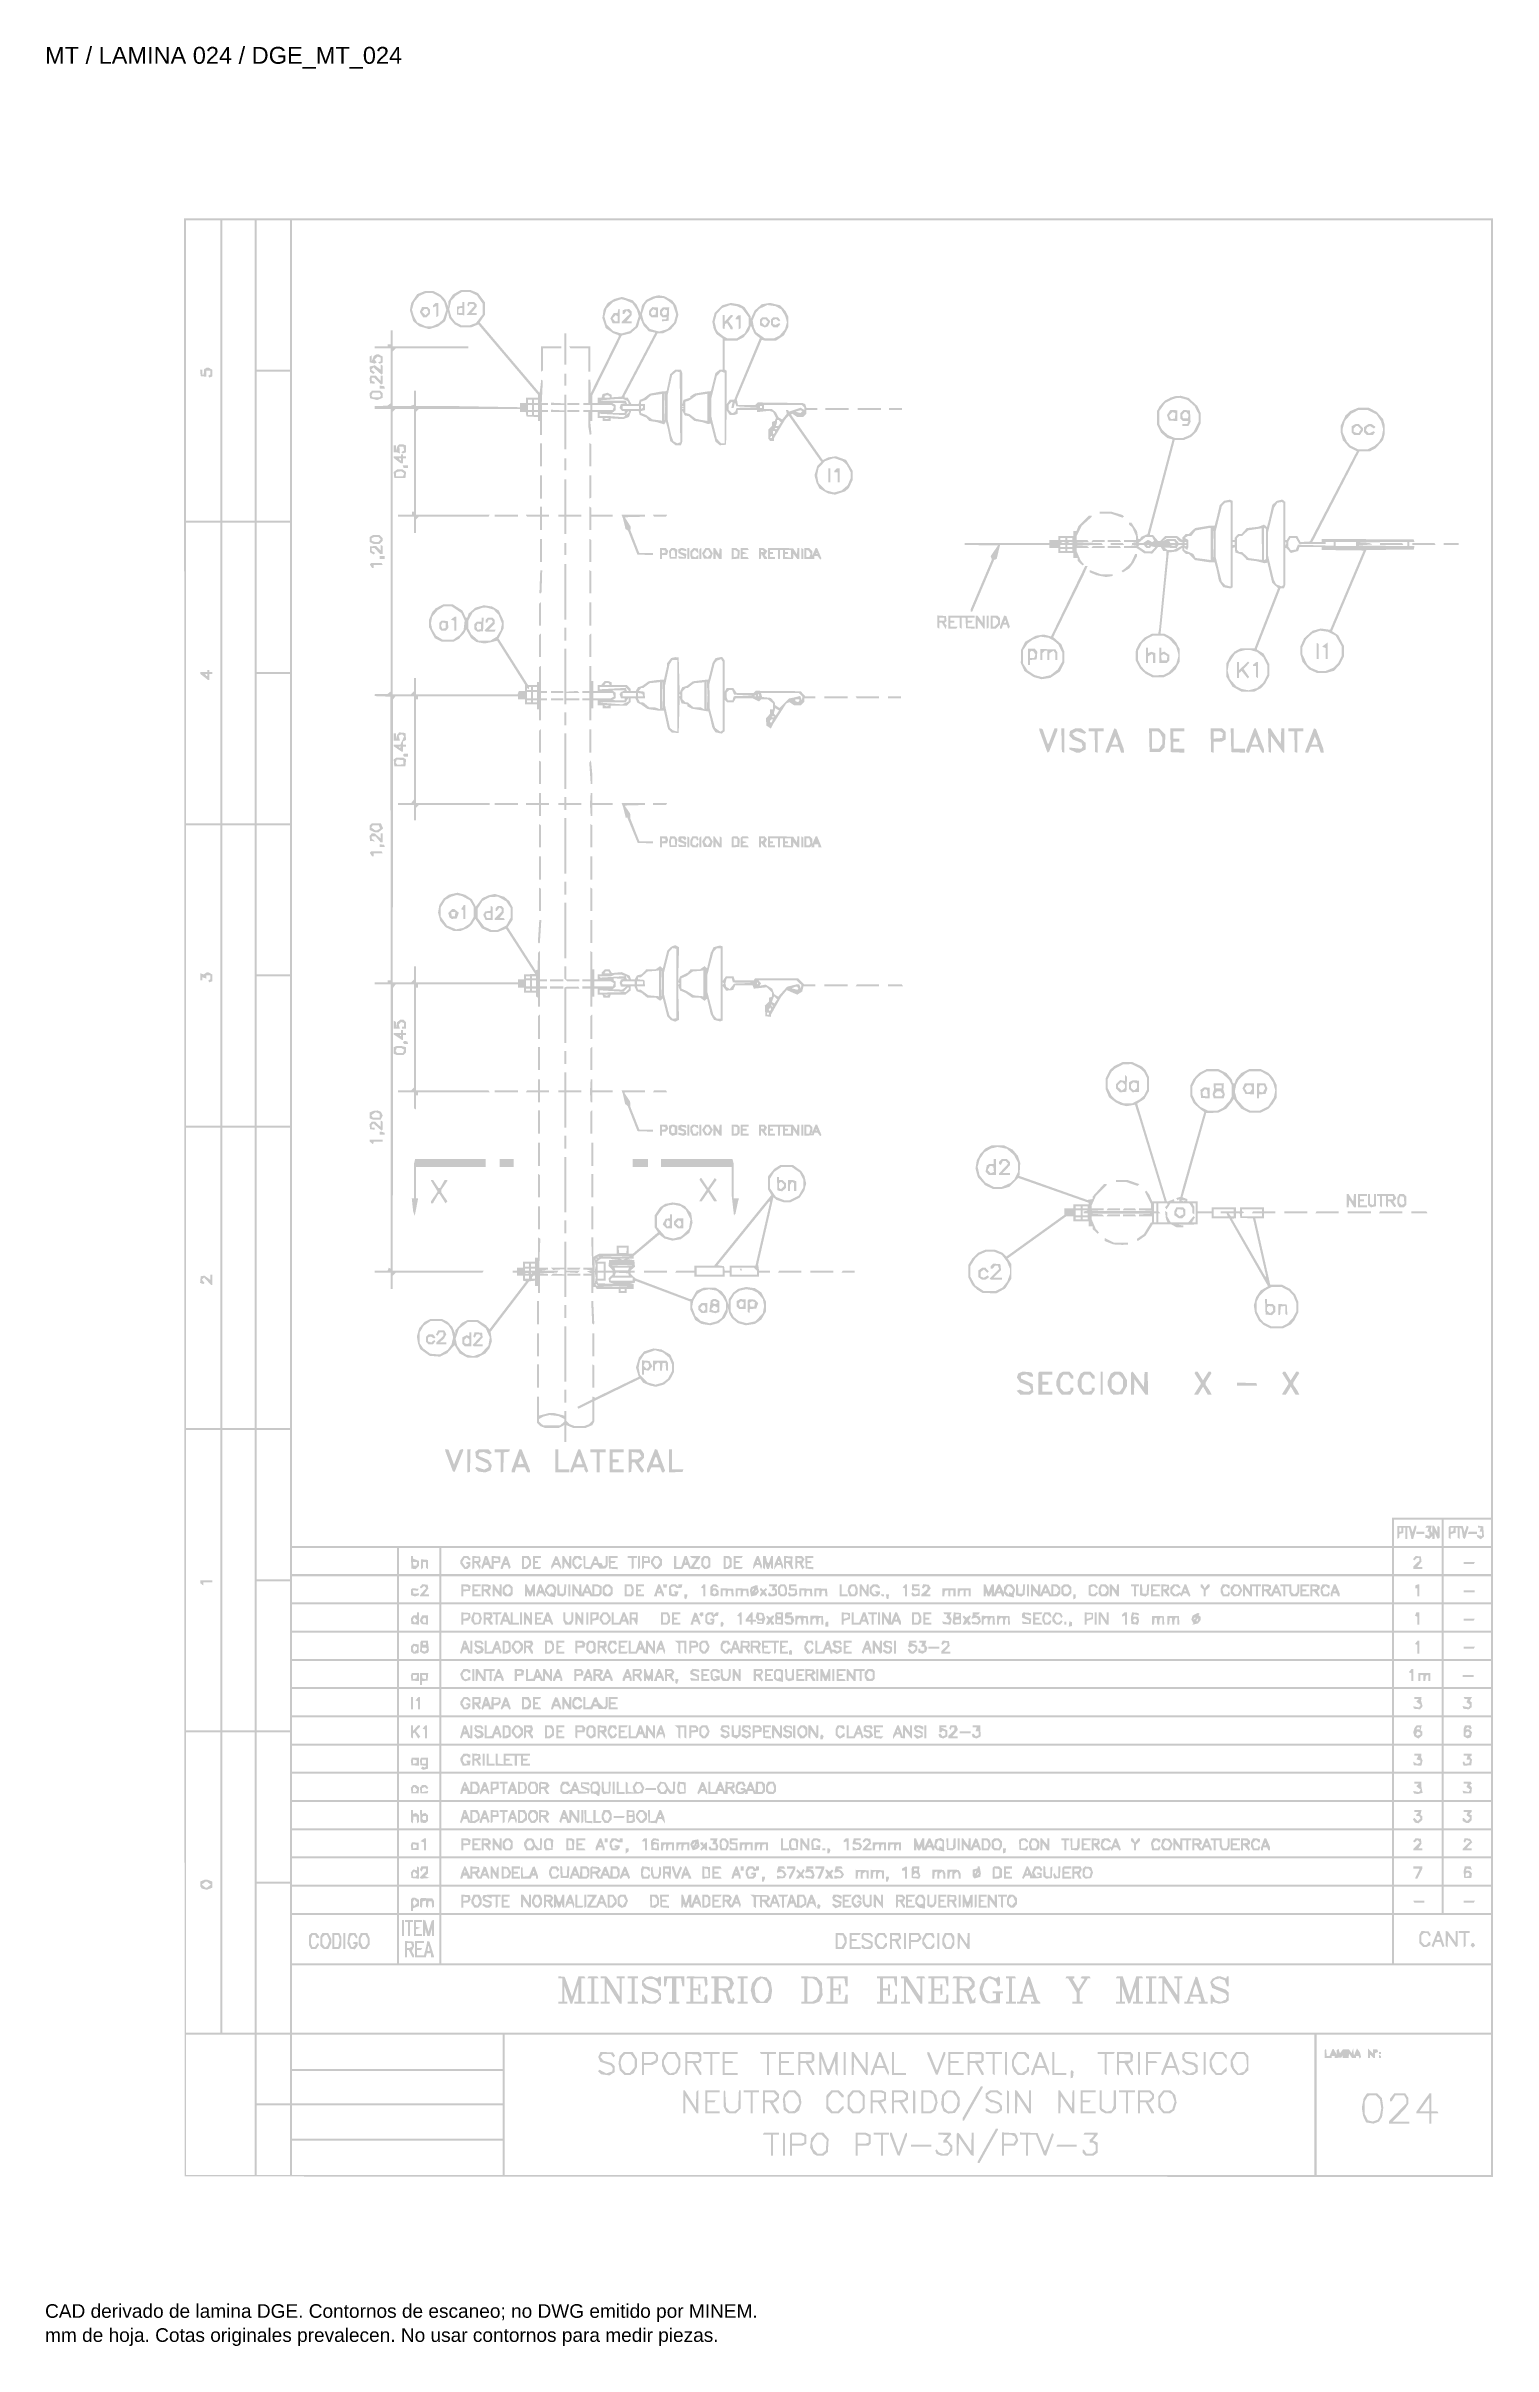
# Model space of a CAD drawing. Header units: millimetres. Extents: x 12 to 192, y 4 to 291.
import ezdxf

# ---------------------------------------------------------------- set-up
doc = ezdxf.new("R2010")
doc.units = ezdxf.units.MM
doc.layers.add('DGE_DATOS', color=7, linetype='Continuous', lineweight=0)
doc.layers.add('DGE_RELLENO', color=7, linetype='Continuous', lineweight=0)
doc.styles.add('DGE_ARIAL', font='arial.ttf')

msp = doc.modelspace()

# ---------------------------------------------------------------- texts
at = {"layer": 'DGE_DATOS', "style": 'DGE_ARIAL'}
for s, height, p in [('MT / LAMINA 024 / DGE_MT_024', 2.1, (12, 289.0389)), ('CAD derivado de lamina DGE. Contornos de escaneo; no DWG emitido por MINEM.', 1.7, (12, 8)), ('mm de hoja. Cotas originales prevalecen. No usar contornos para medir piezas.', 1.7, (12, 5))]:
    msp.add_text(s, height=height, dxfattribs=at).set_placement(p)

# ---------------------------------------------------------------- hatches: boundary and pattern name
at = {"layer": 'DGE_RELLENO'}
h = msp.add_hatch(color=7, dxfattribs=at)
h.paths.add_polyline_path([(29.3592, 147.692), (29.3907, 25.6262), (110.9275, 25.5947), (192.4644, 25.5632), (192.4644, 147.6605), (192.4644, 269.7578), (110.8961, 269.7578), (29.3277, 269.7578)], flags=0)
h.paths.add_polyline_path([(33.8525, 250.7802), (33.8525, 232.054), (31.7159, 232.054), (29.5792, 232.054), (29.5792, 250.7802), (29.5792, 269.5064), (31.7159, 269.5064), (33.8525, 269.5064)], flags=0)
h.paths.add_polyline_path([(38.1257, 250.7802), (38.1257, 232.054), (36.1148, 232.054), (34.1038, 232.054), (34.1038, 250.7802), (34.1038, 269.5064), (36.1148, 269.5064), (38.1257, 269.5064)], flags=0)
h.paths.add_polyline_path([(42.5246, 260.2061), (42.5246, 250.9059), (40.4508, 250.9059), (38.377, 250.9059), (38.377, 260.2061), (38.377, 269.5064), (40.4508, 269.5064), (42.5246, 269.5064)], flags=0)
h.paths.add_polyline_path([(192.213, 188.6319), (192.213, 107.7574), (186.0545, 107.7574), (179.8961, 107.7574), (179.8961, 105.9979), (179.8961, 104.2384), (111.336, 104.2384), (42.776, 104.2384), (42.776, 186.8724), (42.776, 269.5064), (117.4945, 269.5064), (192.213, 269.5064)], flags=0)
h.paths.add_polyline_path([(42.5246, 241.3543), (42.5246, 232.054), (40.4508, 232.054), (38.377, 232.054), (38.377, 241.3543), (38.377, 250.6545), (40.4508, 250.6545), (42.5246, 250.6545)], flags=0)
h.paths.add_polyline_path([(33.8525, 213.0765), (33.8525, 194.3503), (31.7159, 194.3503), (29.5792, 194.3503), (29.5792, 213.0765), (29.5792, 231.8027), (31.7159, 231.8027), (33.8525, 231.8027)], flags=0)
h.paths.add_polyline_path([(38.1257, 213.0765), (38.1257, 194.3503), (36.1148, 194.3503), (34.1038, 194.3503), (34.1038, 213.0765), (34.1038, 231.8027), (36.1148, 231.8027), (38.1257, 231.8027)], flags=0)
h.paths.add_polyline_path([(42.5246, 222.5024), (42.5246, 213.2022), (40.4508, 213.2022), (38.377, 213.2022), (38.377, 222.5024), (38.377, 231.8027), (40.4508, 231.8027), (42.5246, 231.8027)], flags=0)
h.paths.add_polyline_path([(42.5246, 203.6506), (42.5246, 194.3503), (40.4508, 194.3503), (38.377, 194.3503), (38.377, 203.6506), (38.377, 212.9508), (40.4508, 212.9508), (42.5246, 212.9508)], flags=0)
h.paths.add_polyline_path([(33.8525, 175.3728), (33.8525, 156.6466), (31.7159, 156.6466), (29.5792, 156.6466), (29.5792, 175.3728), (29.5792, 194.099), (31.7159, 194.099), (33.8525, 194.099)], flags=0)
h.paths.add_polyline_path([(38.1257, 175.3728), (38.1257, 156.6466), (36.1148, 156.6466), (34.1038, 156.6466), (34.1038, 175.3728), (34.1038, 194.099), (36.1148, 194.099), (38.1257, 194.099)], flags=0)
h.paths.add_polyline_path([(42.5246, 184.7987), (42.5246, 175.4985), (40.4508, 175.4985), (38.377, 175.4985), (38.377, 184.7987), (38.377, 194.099), (40.4508, 194.099), (42.5246, 194.099)], flags=0)
h.paths.add_polyline_path([(42.5246, 165.9469), (42.5246, 156.6466), (40.4508, 156.6466), (38.377, 156.6466), (38.377, 165.9469), (38.377, 175.2471), (40.4508, 175.2471), (42.5246, 175.2471)], flags=0)
h.paths.add_polyline_path([(33.8525, 137.6691), (33.8525, 118.9429), (31.7159, 118.9429), (29.5792, 118.9429), (29.5792, 137.6691), (29.5792, 156.3952), (31.7159, 156.3952), (33.8525, 156.3952)], flags=0)
h.paths.add_polyline_path([(38.1257, 137.6691), (38.1257, 118.9429), (36.1148, 118.9429), (34.1038, 118.9429), (34.1038, 137.6691), (34.1038, 156.3952), (36.1148, 156.3952), (38.1257, 156.3952)], flags=0)
h.paths.add_polyline_path([(42.5246, 137.6691), (42.5246, 118.9429), (40.4508, 118.9429), (38.377, 118.9429), (38.377, 137.6691), (38.377, 156.3952), (40.4508, 156.3952), (42.5246, 156.3952)], flags=0)
h.paths.add_polyline_path([(33.8525, 99.9653), (33.8525, 81.2392), (31.7159, 81.2392), (29.5792, 81.2392), (29.5792, 99.9653), (29.5792, 118.6915), (31.7159, 118.6915), (33.8525, 118.6915)], flags=0)
h.paths.add_polyline_path([(38.1257, 99.9653), (38.1257, 81.2392), (36.1148, 81.2392), (34.1038, 81.2392), (34.1038, 99.9653), (34.1038, 118.6915), (36.1148, 118.6915), (38.1257, 118.6915)], flags=0)
h.paths.add_polyline_path([(42.5246, 109.3913), (42.5246, 100.091), (40.4508, 100.091), (38.377, 100.091), (38.377, 109.3913), (38.377, 118.6915), (40.4508, 118.6915), (42.5246, 118.6915)], flags=0)
h.paths.add_polyline_path([(186.0545, 105.8723), (186.0545, 104.2384), (183.101, 104.2384), (180.1474, 104.2384), (180.1474, 105.8723), (180.1474, 107.5061), (183.101, 107.5061), (186.0545, 107.5061)], flags=0)
h.paths.add_polyline_path([(192.213, 105.8723), (192.213, 104.2384), (189.2595, 104.2384), (186.3059, 104.2384), (186.3059, 105.8723), (186.3059, 107.5061), (189.2595, 107.5061), (192.213, 107.5061)], flags=0)
h.paths.add_polyline_path([(55.847, 102.3533), (55.847, 100.7194), (49.3115, 100.7194), (42.776, 100.7194), (42.776, 102.3533), (42.776, 103.9871), (49.3115, 103.9871), (55.847, 103.9871)], flags=0)
h.paths.add_polyline_path([(61.1257, 102.3533), (61.1257, 100.7194), (58.612, 100.7194), (56.0983, 100.7194), (56.0983, 102.3533), (56.0983, 103.9871), (58.612, 103.9871), (61.1257, 103.9871)], flags=0)
h.paths.add_polyline_path([(179.8961, 102.3533), (179.8961, 100.7194), (120.6366, 100.7194), (61.377, 100.7194), (61.377, 102.3533), (61.377, 103.9871), (120.6366, 103.9871), (179.8961, 103.9871)], flags=0)
h.paths.add_polyline_path([(186.0545, 102.3533), (186.0545, 100.7194), (183.101, 100.7194), (180.1474, 100.7194), (180.1474, 102.3533), (180.1474, 103.9871), (183.101, 103.9871), (186.0545, 103.9871)], flags=0)
h.paths.add_polyline_path([(192.213, 102.3533), (192.213, 100.7194), (189.2595, 100.7194), (186.3059, 100.7194), (186.3059, 102.3533), (186.3059, 103.9871), (189.2595, 103.9871), (192.213, 103.9871)], flags=0)
h.paths.add_polyline_path([(55.847, 98.8342), (55.847, 97.2004), (49.3115, 97.2004), (42.776, 97.2004), (42.776, 98.8342), (42.776, 100.4681), (49.3115, 100.4681), (55.847, 100.4681)], flags=0)
h.paths.add_polyline_path([(61.1257, 98.8342), (61.1257, 97.2004), (58.612, 97.2004), (56.0983, 97.2004), (56.0983, 98.8342), (56.0983, 100.4681), (58.612, 100.4681), (61.1257, 100.4681)], flags=0)
h.paths.add_polyline_path([(179.8961, 98.8342), (179.8961, 97.2004), (120.6366, 97.2004), (61.377, 97.2004), (61.377, 98.8342), (61.377, 100.4681), (120.6366, 100.4681), (179.8961, 100.4681)], flags=0)
h.paths.add_polyline_path([(186.0545, 98.8342), (186.0545, 97.2004), (183.101, 97.2004), (180.1474, 97.2004), (180.1474, 98.8342), (180.1474, 100.4681), (183.101, 100.4681), (186.0545, 100.4681)], flags=0)
h.paths.add_polyline_path([(192.213, 98.8342), (192.213, 97.2004), (189.2595, 97.2004), (186.3059, 97.2004), (186.3059, 98.8342), (186.3059, 100.4681), (189.2595, 100.4681), (192.213, 100.4681)], flags=0)
h.paths.add_polyline_path([(42.5246, 90.5394), (42.5246, 81.2392), (40.4508, 81.2392), (38.377, 81.2392), (38.377, 90.5394), (38.377, 99.8397), (40.4508, 99.8397), (42.5246, 99.8397)], flags=0)
h.paths.add_polyline_path([(55.847, 95.3152), (55.847, 93.6814), (49.3115, 93.6814), (42.776, 93.6814), (42.776, 95.3152), (42.776, 96.9491), (49.3115, 96.9491), (55.847, 96.9491)], flags=0)
h.paths.add_polyline_path([(61.1257, 95.3152), (61.1257, 93.6814), (58.612, 93.6814), (56.0983, 93.6814), (56.0983, 95.3152), (56.0983, 96.9491), (58.612, 96.9491), (61.1257, 96.9491)], flags=0)
h.paths.add_polyline_path([(179.8961, 95.3152), (179.8961, 93.6814), (120.6366, 93.6814), (61.377, 93.6814), (61.377, 95.3152), (61.377, 96.9491), (120.6366, 96.9491), (179.8961, 96.9491)], flags=0)
h.paths.add_polyline_path([(186.0545, 95.3152), (186.0545, 93.6814), (183.101, 93.6814), (180.1474, 93.6814), (180.1474, 95.3152), (180.1474, 96.9491), (183.101, 96.9491), (186.0545, 96.9491)], flags=0)
h.paths.add_polyline_path([(192.213, 95.3152), (192.213, 93.6814), (189.2595, 93.6814), (186.3059, 93.6814), (186.3059, 95.3152), (186.3059, 96.9491), (189.2595, 96.9491), (192.213, 96.9491)], flags=0)
h.paths.add_polyline_path([(55.847, 91.7962), (55.847, 90.1624), (49.3115, 90.1624), (42.776, 90.1624), (42.776, 91.7962), (42.776, 93.43), (49.3115, 93.43), (55.847, 93.43)], flags=0)
h.paths.add_polyline_path([(61.1257, 91.7962), (61.1257, 90.1624), (58.612, 90.1624), (56.0983, 90.1624), (56.0983, 91.7962), (56.0983, 93.43), (58.612, 93.43), (61.1257, 93.43)], flags=0)
h.paths.add_polyline_path([(179.8961, 91.7962), (179.8961, 90.1624), (120.6366, 90.1624), (61.377, 90.1624), (61.377, 91.7962), (61.377, 93.43), (120.6366, 93.43), (179.8961, 93.43)], flags=0)
h.paths.add_polyline_path([(186.0545, 91.7962), (186.0545, 90.1624), (183.101, 90.1624), (180.1474, 90.1624), (180.1474, 91.7962), (180.1474, 93.43), (183.101, 93.43), (186.0545, 93.43)], flags=0)
h.paths.add_polyline_path([(192.213, 91.7962), (192.213, 90.1624), (189.2595, 90.1624), (186.3059, 90.1624), (186.3059, 91.7962), (186.3059, 93.43), (189.2595, 93.43), (192.213, 93.43)], flags=0)
h.paths.add_polyline_path([(55.847, 88.2772), (55.847, 86.6434), (49.3115, 86.6434), (42.776, 86.6434), (42.776, 88.2772), (42.776, 89.911), (49.3115, 89.911), (55.847, 89.911)], flags=0)
h.paths.add_polyline_path([(61.1257, 88.2772), (61.1257, 86.6434), (58.612, 86.6434), (56.0983, 86.6434), (56.0983, 88.2772), (56.0983, 89.911), (58.612, 89.911), (61.1257, 89.911)], flags=0)
h.paths.add_polyline_path([(179.8961, 88.2772), (179.8961, 86.6434), (120.6366, 86.6434), (61.377, 86.6434), (61.377, 88.2772), (61.377, 89.911), (120.6366, 89.911), (179.8961, 89.911)], flags=0)
h.paths.add_polyline_path([(186.0545, 88.2772), (186.0545, 86.6434), (183.101, 86.6434), (180.1474, 86.6434), (180.1474, 88.2772), (180.1474, 89.911), (183.101, 89.911), (186.0545, 89.911)], flags=0)
h.paths.add_polyline_path([(192.213, 88.2772), (192.213, 86.6434), (189.2595, 86.6434), (186.3059, 86.6434), (186.3059, 88.2772), (186.3059, 89.911), (189.2595, 89.911), (192.213, 89.911)], flags=0)
h.paths.add_polyline_path([(55.847, 84.7582), (55.847, 83.1244), (49.3115, 83.1244), (42.776, 83.1244), (42.776, 84.7582), (42.776, 86.392), (49.3115, 86.392), (55.847, 86.392)], flags=0)
h.paths.add_polyline_path([(61.1257, 84.7582), (61.1257, 83.1244), (58.612, 83.1244), (56.0983, 83.1244), (56.0983, 84.7582), (56.0983, 86.392), (58.612, 86.392), (61.1257, 86.392)], flags=0)
h.paths.add_polyline_path([(179.8961, 84.7582), (179.8961, 83.1244), (120.6366, 83.1244), (61.377, 83.1244), (61.377, 84.7582), (61.377, 86.392), (120.6366, 86.392), (179.8961, 86.392)], flags=0)
h.paths.add_polyline_path([(186.0545, 84.7582), (186.0545, 83.1244), (183.101, 83.1244), (180.1474, 83.1244), (180.1474, 84.7582), (180.1474, 86.392), (183.101, 86.392), (186.0545, 86.392)], flags=0)
h.paths.add_polyline_path([(192.213, 84.7582), (192.213, 83.1244), (189.2595, 83.1244), (186.3059, 83.1244), (186.3059, 84.7582), (186.3059, 86.392), (189.2595, 86.392), (192.213, 86.392)], flags=0)
h.paths.add_polyline_path([(55.847, 81.2392), (55.847, 79.6053), (49.3115, 79.6053), (42.776, 79.6053), (42.776, 81.2392), (42.776, 82.873), (49.3115, 82.873), (55.847, 82.873)], flags=0)
h.paths.add_polyline_path([(61.1257, 81.2392), (61.1257, 79.6053), (58.612, 79.6053), (56.0983, 79.6053), (56.0983, 81.2392), (56.0983, 82.873), (58.612, 82.873), (61.1257, 82.873)], flags=0)
h.paths.add_polyline_path([(179.8961, 81.2392), (179.8961, 79.6053), (120.6366, 79.6053), (61.377, 79.6053), (61.377, 81.2392), (61.377, 82.873), (120.6366, 82.873), (179.8961, 82.873)], flags=0)
h.paths.add_polyline_path([(186.0545, 81.2392), (186.0545, 79.6053), (183.101, 79.6053), (180.1474, 79.6053), (180.1474, 81.2392), (180.1474, 82.873), (183.101, 82.873), (186.0545, 82.873)], flags=0)
h.paths.add_polyline_path([(192.213, 81.2392), (192.213, 79.6053), (189.2595, 79.6053), (186.3059, 79.6053), (186.3059, 81.2392), (186.3059, 82.873), (189.2595, 82.873), (192.213, 82.873)], flags=0)
h.paths.add_polyline_path([(33.8525, 62.2616), (33.8525, 43.5355), (31.7159, 43.5355), (29.5792, 43.5355), (29.5792, 62.2616), (29.5792, 80.9878), (31.7159, 80.9878), (33.8525, 80.9878)], flags=0)
h.paths.add_polyline_path([(38.1257, 62.2616), (38.1257, 43.5355), (36.1148, 43.5355), (34.1038, 43.5355), (34.1038, 62.2616), (34.1038, 80.9878), (36.1148, 80.9878), (38.1257, 80.9878)], flags=0)
h.paths.add_polyline_path([(42.5246, 71.6876), (42.5246, 62.3873), (40.4508, 62.3873), (38.377, 62.3873), (38.377, 71.6876), (38.377, 80.9878), (40.4508, 80.9878), (42.5246, 80.9878)], flags=0)
h.paths.add_polyline_path([(55.847, 77.7202), (55.847, 76.0863), (49.3115, 76.0863), (42.776, 76.0863), (42.776, 77.7202), (42.776, 79.354), (49.3115, 79.354), (55.847, 79.354)], flags=0)
h.paths.add_polyline_path([(61.1257, 77.7202), (61.1257, 76.0863), (58.612, 76.0863), (56.0983, 76.0863), (56.0983, 77.7202), (56.0983, 79.354), (58.612, 79.354), (61.1257, 79.354)], flags=0)
h.paths.add_polyline_path([(179.8961, 77.7202), (179.8961, 76.0863), (120.6366, 76.0863), (61.377, 76.0863), (61.377, 77.7202), (61.377, 79.354), (120.6366, 79.354), (179.8961, 79.354)], flags=0)
h.paths.add_polyline_path([(186.0545, 77.7202), (186.0545, 76.0863), (183.101, 76.0863), (180.1474, 76.0863), (180.1474, 77.7202), (180.1474, 79.354), (183.101, 79.354), (186.0545, 79.354)], flags=0)
h.paths.add_polyline_path([(192.213, 77.7202), (192.213, 76.0863), (189.2595, 76.0863), (186.3059, 76.0863), (186.3059, 77.7202), (186.3059, 79.354), (189.2595, 79.354), (192.213, 79.354)], flags=0)
h.paths.add_polyline_path([(55.847, 74.2011), (55.847, 72.5673), (49.3115, 72.5673), (42.776, 72.5673), (42.776, 74.2011), (42.776, 75.835), (49.3115, 75.835), (55.847, 75.835)], flags=0)
h.paths.add_polyline_path([(61.1257, 74.2011), (61.1257, 72.5673), (58.612, 72.5673), (56.0983, 72.5673), (56.0983, 74.2011), (56.0983, 75.835), (58.612, 75.835), (61.1257, 75.835)], flags=0)
h.paths.add_polyline_path([(179.8961, 74.2011), (179.8961, 72.5673), (120.6366, 72.5673), (61.377, 72.5673), (61.377, 74.2011), (61.377, 75.835), (120.6366, 75.835), (179.8961, 75.835)], flags=0)
h.paths.add_polyline_path([(186.0545, 74.2011), (186.0545, 72.5673), (183.101, 72.5673), (180.1474, 72.5673), (180.1474, 74.2011), (180.1474, 75.835), (183.101, 75.835), (186.0545, 75.835)], flags=0)
h.paths.add_polyline_path([(192.213, 74.2011), (192.213, 72.5673), (189.2595, 72.5673), (186.3059, 72.5673), (186.3059, 74.2011), (186.3059, 75.835), (189.2595, 75.835), (192.213, 75.835)], flags=0)
h.paths.add_polyline_path([(55.847, 70.6821), (55.847, 69.0483), (49.3115, 69.0483), (42.776, 69.0483), (42.776, 70.6821), (42.776, 72.316), (49.3115, 72.316), (55.847, 72.316)], flags=0)
h.paths.add_polyline_path([(61.1257, 70.6821), (61.1257, 69.0483), (58.612, 69.0483), (56.0983, 69.0483), (56.0983, 70.6821), (56.0983, 72.316), (58.612, 72.316), (61.1257, 72.316)], flags=0)
h.paths.add_polyline_path([(179.8961, 70.6821), (179.8961, 69.0483), (120.6366, 69.0483), (61.377, 69.0483), (61.377, 70.6821), (61.377, 72.316), (120.6366, 72.316), (179.8961, 72.316)], flags=0)
h.paths.add_polyline_path([(186.0545, 70.6821), (186.0545, 69.0483), (183.101, 69.0483), (180.1474, 69.0483), (180.1474, 70.6821), (180.1474, 72.316), (183.101, 72.316), (186.0545, 72.316)], flags=0)
h.paths.add_polyline_path([(192.213, 70.6821), (192.213, 69.0483), (189.2595, 69.0483), (186.3059, 69.0483), (186.3059, 70.6821), (186.3059, 72.316), (189.2595, 72.316), (192.213, 72.316)], flags=0)
h.paths.add_polyline_path([(55.847, 67.1631), (55.847, 65.5293), (49.3115, 65.5293), (42.776, 65.5293), (42.776, 67.1631), (42.776, 68.7969), (49.3115, 68.7969), (55.847, 68.7969)], flags=0)
h.paths.add_polyline_path([(61.1257, 67.1631), (61.1257, 65.5293), (58.612, 65.5293), (56.0983, 65.5293), (56.0983, 67.1631), (56.0983, 68.7969), (58.612, 68.7969), (61.1257, 68.7969)], flags=0)
h.paths.add_polyline_path([(179.8961, 67.1631), (179.8961, 65.5293), (120.6366, 65.5293), (61.377, 65.5293), (61.377, 67.1631), (61.377, 68.7969), (120.6366, 68.7969), (179.8961, 68.7969)], flags=0)
h.paths.add_polyline_path([(186.0545, 67.1631), (186.0545, 65.5293), (183.101, 65.5293), (180.1474, 65.5293), (180.1474, 67.1631), (180.1474, 68.7969), (183.101, 68.7969), (186.0545, 68.7969)], flags=0)
h.paths.add_polyline_path([(192.213, 67.1631), (192.213, 65.5293), (189.2595, 65.5293), (186.3059, 65.5293), (186.3059, 67.1631), (186.3059, 68.7969), (189.2595, 68.7969), (192.213, 68.7969)], flags=0)
h.paths.add_polyline_path([(55.847, 63.6441), (55.847, 62.0103), (49.3115, 62.0103), (42.776, 62.0103), (42.776, 63.6441), (42.776, 65.2779), (49.3115, 65.2779), (55.847, 65.2779)], flags=0)
h.paths.add_polyline_path([(61.1257, 63.6441), (61.1257, 62.0103), (58.612, 62.0103), (56.0983, 62.0103), (56.0983, 63.6441), (56.0983, 65.2779), (58.612, 65.2779), (61.1257, 65.2779)], flags=0)
h.paths.add_polyline_path([(179.8961, 63.6441), (179.8961, 62.0103), (120.6366, 62.0103), (61.377, 62.0103), (61.377, 63.6441), (61.377, 65.2779), (120.6366, 65.2779), (179.8961, 65.2779)], flags=0)
h.paths.add_polyline_path([(186.0545, 63.6441), (186.0545, 62.0103), (183.101, 62.0103), (180.1474, 62.0103), (180.1474, 63.6441), (180.1474, 65.2779), (183.101, 65.2779), (186.0545, 65.2779)], flags=0)
h.paths.add_polyline_path([(192.213, 63.6441), (192.213, 62.0103), (189.2595, 62.0103), (186.3059, 62.0103), (186.3059, 63.6441), (186.3059, 65.2779), (189.2595, 65.2779), (192.213, 65.2779)], flags=0)
h.paths.add_polyline_path([(42.5246, 52.8357), (42.5246, 43.5355), (40.4508, 43.5355), (38.377, 43.5355), (38.377, 52.8357), (38.377, 62.136), (40.4508, 62.136), (42.5246, 62.136)], flags=0)
h.paths.add_polyline_path([(55.847, 60.1251), (55.847, 58.4913), (49.3115, 58.4913), (42.776, 58.4913), (42.776, 60.1251), (42.776, 61.7589), (49.3115, 61.7589), (55.847, 61.7589)], flags=0)
h.paths.add_polyline_path([(61.1257, 60.1251), (61.1257, 58.4913), (58.612, 58.4913), (56.0983, 58.4913), (56.0983, 60.1251), (56.0983, 61.7589), (58.612, 61.7589), (61.1257, 61.7589)], flags=0)
h.paths.add_polyline_path([(179.8961, 60.1251), (179.8961, 58.4913), (120.6366, 58.4913), (61.377, 58.4913), (61.377, 60.1251), (61.377, 61.7589), (120.6366, 61.7589), (179.8961, 61.7589)], flags=0)
h.paths.add_polyline_path([(186.0545, 60.1251), (186.0545, 58.4913), (183.101, 58.4913), (180.1474, 58.4913), (180.1474, 60.1251), (180.1474, 61.7589), (183.101, 61.7589), (186.0545, 61.7589)], flags=0)
h.paths.add_polyline_path([(192.213, 60.1251), (192.213, 58.4913), (189.2595, 58.4913), (186.3059, 58.4913), (186.3059, 60.1251), (186.3059, 61.7589), (189.2595, 61.7589), (192.213, 61.7589)], flags=0)
h.paths.add_polyline_path([(55.847, 55.2236), (55.847, 52.2073), (49.3115, 52.2073), (42.776, 52.2073), (42.776, 55.2236), (42.776, 58.2399), (49.3115, 58.2399), (55.847, 58.2399)], flags=0)
h.paths.add_polyline_path([(61.1257, 55.2236), (61.1257, 52.2073), (58.612, 52.2073), (56.0983, 52.2073), (56.0983, 55.2236), (56.0983, 58.2399), (58.612, 58.2399), (61.1257, 58.2399)], flags=0)
h.paths.add_polyline_path([(179.8961, 55.2236), (179.8961, 52.2073), (120.6366, 52.2073), (61.377, 52.2073), (61.377, 55.2236), (61.377, 58.2399), (120.6366, 58.2399), (179.8961, 58.2399)], flags=0)
h.paths.add_polyline_path([(192.213, 55.2236), (192.213, 52.2073), (186.1802, 52.2073), (180.1474, 52.2073), (180.1474, 55.2236), (180.1474, 58.2399), (186.1802, 58.2399), (192.213, 58.2399)], flags=0)
h.paths.add_polyline_path([(192.213, 47.7457), (192.213, 43.5355), (117.4945, 43.5355), (42.776, 43.5355), (42.776, 47.7457), (42.776, 51.9559), (117.4945, 51.9559), (192.213, 51.9559)], flags=0)
h.paths.add_polyline_path([(38.1257, 34.5494), (38.1257, 25.8147), (33.8525, 25.8147), (29.5792, 25.8147), (29.5792, 34.5494), (29.5792, 43.2841), (33.8525, 43.2841), (38.1257, 43.2841)], flags=0)
h.paths.add_polyline_path([(42.5246, 39.011), (42.5246, 34.7379), (40.4508, 34.7379), (38.377, 34.7379), (38.377, 39.011), (38.377, 43.2841), (40.4508, 43.2841), (42.5246, 43.2841)], flags=0)
h.paths.add_polyline_path([(69.0437, 41.1475), (69.0437, 39.011), (55.9098, 39.011), (42.776, 39.011), (42.776, 41.1475), (42.776, 43.2841), (55.9098, 43.2841), (69.0437, 43.2841)], flags=0)
h.paths.add_polyline_path([(170.2185, 34.5494), (170.2185, 25.8147), (119.7568, 25.8147), (69.2951, 25.8147), (69.2951, 34.5494), (69.2951, 43.2841), (119.7568, 43.2841), (170.2185, 43.2841)], flags=0)
h.paths.add_polyline_path([(192.213, 34.5494), (192.213, 25.8147), (181.3414, 25.8147), (170.4698, 25.8147), (170.4698, 34.5494), (170.4698, 43.2841), (181.3414, 43.2841), (192.213, 43.2841)], flags=0)
h.paths.add_polyline_path([(69.0437, 36.7488), (69.0437, 34.7379), (55.9098, 34.7379), (42.776, 34.7379), (42.776, 36.7488), (42.776, 38.7596), (55.9098, 38.7596), (69.0437, 38.7596)], flags=0)
h.paths.add_polyline_path([(42.5246, 30.1506), (42.5246, 25.8147), (40.4508, 25.8147), (38.377, 25.8147), (38.377, 30.1506), (38.377, 34.4866), (40.4508, 34.4866), (42.5246, 34.4866)], flags=0)
h.paths.add_polyline_path([(69.0437, 32.4129), (69.0437, 30.3391), (55.9098, 30.3391), (42.776, 30.3391), (42.776, 32.4129), (42.776, 34.4866), (55.9098, 34.4866), (69.0437, 34.4866)], flags=0)
h.paths.add_polyline_path([(69.0437, 27.9512), (69.0437, 25.8147), (55.9098, 25.8147), (42.776, 25.8147), (42.776, 27.9512), (42.776, 30.0878), (55.9098, 30.0878), (69.0437, 30.0878)], flags=0)
h.paths.add_polyline_path([(31.9864, 251.0461), (31.817, 250.9387), (31.7978, 250.6082), (31.7787, 250.2777), (31.6844, 250.2776), (31.5902, 250.2775), (31.5902, 250.5917), (31.5902, 250.9059), (31.4565, 250.9059), (31.3229, 250.9059), (31.3623, 250.4974), (31.4016, 250.089), (31.7473, 250.0492), (32.0929, 250.0094), (32.0929, 250.3948), (32.0929, 250.7802), (32.3443, 250.7802), (32.5956, 250.7802), (32.5956, 250.5363), (32.5956, 250.2923), (32.4679, 250.2134), (32.3402, 250.1345), (32.4091, 250.023), (32.478, 249.9114), (32.6625, 249.9822), (32.847, 250.053), (32.847, 250.475), (32.847, 250.8971), (32.6039, 251.0272), (32.3608, 251.1573), (32.2583, 251.1553), (32.1557, 251.1534)], flags=0)
h.paths.add_polyline_path([(63.3288, 260.5478), (62.8298, 260.2652), (62.5433, 259.84), (62.2568, 259.4149), (62.2519, 259.0879), (62.247, 258.7608), (62.0566, 259.1998), (61.8662, 259.6388), (61.5902, 259.9347), (61.3142, 260.2306), (60.8479, 260.4697), (60.3816, 260.7089), (59.8764, 260.7089), (59.3712, 260.7089), (58.8697, 260.5082), (58.3683, 260.3076), (58.0013, 259.7536), (57.6343, 259.1995), (57.5496, 258.7483), (57.465, 258.2971), (57.6801, 257.6133), (57.8951, 256.9295), (58.2595, 256.6229), (58.6239, 256.3163), (59.2477, 256.1311), (59.8714, 255.9459), (60.4414, 256.1174), (61.0113, 256.2889), (61.443, 256.6182), (61.8748, 256.9475), (62.0453, 257.5324), (62.2159, 258.1172), (62.2925, 257.7339), (62.3692, 257.3506), (62.705, 256.9515), (63.0409, 256.5524), (63.3967, 256.3684), (63.7525, 256.1844), (64.4541, 256.1844), (65.1556, 256.1844), (65.5782, 256.361), (66.0008, 256.5376), (69.7217, 252.1509), (73.4426, 247.7643), (73.4426, 247.5756), (73.4426, 247.3869), (72.6885, 247.3869), (71.9344, 247.3869), (71.9344, 247.0727), (71.9344, 246.7585), (71.5574, 246.7585), (71.1803, 246.7585), (71.1803, 246.4867), (71.1803, 246.215), (66.3729, 246.298), (61.5656, 246.3811), (59.9003, 246.3813), (58.235, 246.3815), (58.235, 247.324), (58.235, 248.2666), (58.1093, 248.2666), (57.9836, 248.2666), (57.9836, 247.4003), (57.9836, 246.534), (57.7848, 246.4577), (57.586, 246.3815), (56.4651, 246.3815), (55.3443, 246.3815), (55.3443, 249.7838), (55.3443, 253.1861), (55.5238, 253.3656), (55.7033, 253.5452), (60.2369, 253.5452), (64.7705, 253.5452), (64.7705, 253.6708), (64.7705, 253.7965), (60.0574, 253.7965), (55.3443, 253.7965), (55.3443, 254.8019), (55.3443, 255.8074), (55.2186, 255.8074), (55.0929, 255.8074), (55.0929, 254.9276), (55.0929, 254.0479), (54.9044, 254.0479), (54.7158, 254.0479), (54.7158, 253.9222), (54.7158, 253.7965), (53.8989, 253.7965), (53.082, 253.7965), (53.082, 253.6708), (53.082, 253.5452), (54.0874, 253.5452), (55.0929, 253.5452), (55.0929, 250.1343), (55.0929, 246.7234), (54.8729, 246.5564), (54.653, 246.3894), (53.8675, 246.3854), (53.082, 246.3815), (53.082, 246.1929), (53.082, 246.0044), (54.0874, 246.0044), (55.0929, 246.0044), (55.0929, 228.3918), (55.0929, 210.7791), (54.8729, 210.6122), (54.653, 210.4452), (53.8675, 210.4412), (53.082, 210.4372), (53.082, 210.3168), (53.082, 210.1965), (54.056, 210.1598), (55.03, 210.123), (55.0619, 192.4337), (55.0938, 174.7444), (54.9048, 174.7444), (54.7158, 174.7444), (54.7158, 174.6187), (54.7158, 174.493), (53.8989, 174.493), (53.082, 174.493), (53.082, 174.3674), (53.082, 174.2417), (54.0874, 174.2417), (55.0929, 174.2417), (55.0929, 156.5135), (55.0929, 138.7853), (54.9663, 138.8636), (54.8397, 138.9418), (54.7643, 138.7453), (54.6889, 138.5488), (53.8854, 138.5488), (53.082, 138.5488), (53.082, 138.4231), (53.082, 138.2975), (54.0874, 138.2975), (55.0929, 138.2975), (55.0929, 137.292), (55.0929, 136.2866), (55.2186, 136.2866), (55.3443, 136.2866), (55.3443, 137.1125), (55.3443, 137.9384), (55.5238, 138.1179), (55.7033, 138.2975), (61.1093, 138.2975), (66.5152, 138.2975), (66.5929, 138.4231), (66.6706, 138.5488), (61.0074, 138.5488), (55.3443, 138.5488), (55.3482, 156.1753), (55.3522, 173.8018), (55.5192, 174.0217), (55.6862, 174.2417), (56.8349, 174.2417), (57.9836, 174.2417), (57.9836, 167.8231), (57.9836, 161.4045), (57.804, 161.2249), (57.6245, 161.0454), (56.7986, 161.0454), (55.9727, 161.0454), (55.9727, 160.9197), (55.9727, 160.794), (56.9781, 160.794), (57.9836, 160.794), (57.9836, 159.796), (57.9836, 158.798), (58.1093, 158.7203), (58.235, 158.6426), (58.235, 159.5298), (58.235, 160.417), (58.3606, 160.417), (58.4863, 160.417), (58.4863, 160.6055), (58.4863, 160.794), (62.9555, 160.794), (67.4247, 160.794), (67.347, 160.9197), (67.2693, 161.0454), (62.7521, 161.0454), (58.235, 161.0454), (58.235, 167.455), (58.235, 173.8646), (58.3606, 173.8646), (58.4863, 173.8646), (58.4863, 174.0532), (58.4863, 174.2417), (64.7076, 174.2417), (70.9289, 174.2417), (70.9289, 174.0532), (70.9289, 173.8646), (71.306, 173.8646), (71.683, 173.8646), (71.683, 173.5504), (71.683, 173.2362), (72.4371, 173.2362), (73.1912, 173.2362), (73.1912, 172.9923), (73.1912, 172.7484), (73.3169, 172.6707), (73.4426, 172.593), (73.4426, 172.0349), (73.4426, 171.4767), (73.5683, 171.4767), (73.694, 171.4767), (73.694, 172.6078), (73.694, 173.739), (74.1339, 173.739), (74.5737, 173.739), (74.5737, 173.8646), (74.5737, 173.9903), (74.1339, 173.9903), (73.694, 173.9903), (73.694, 174.3045), (73.694, 174.6187), (74.1339, 174.6187), (74.5737, 174.6187), (74.5737, 174.7444), (74.5737, 174.8701), (74.1339, 174.8701), (73.694, 174.8701), (73.694, 176.6547), (73.694, 178.4394), (73.5739, 178.3193), (73.4538, 178.1992), (73.4168, 177.1417), (73.3798, 176.0843), (73.2541, 176.0476), (73.1284, 176.0109), (71.3996, 178.7016), (69.6709, 181.3924), (69.9857, 181.8563), (70.3005, 182.3202), (70.3005, 183.063), (70.3005, 183.8058), (70.097, 184.208), (69.8935, 184.6102), (69.5628, 184.8909), (69.2322, 185.1716), (68.6476, 185.3517), (68.063, 185.5319), (67.6358, 185.4356), (67.2087, 185.3392), (66.8437, 185.1632), (66.4787, 184.9872), (66.0866, 184.4723), (65.6945, 183.9574), (65.4524, 184.4056), (65.2104, 184.8538), (64.7829, 185.1407), (64.3555, 185.4276), (63.8802, 185.5556), (63.405, 185.6836), (62.8723, 185.5639), (62.3397, 185.4442), (62.0154, 185.2042), (61.6912, 184.9641), (61.419, 184.5643), (61.1468, 184.1645), (61.0647, 183.6788), (60.9827, 183.1932), (61.1203, 182.682), (61.258, 182.1709), (61.5951, 181.7702), (61.9322, 181.3696), (62.4401, 181.1389), (62.9481, 180.9082), (63.3606, 180.9054), (63.7731, 180.9027), (64.2358, 181.096), (64.6984, 181.2893), (64.941, 181.5044), (65.1835, 181.7196), (65.4033, 182.0761), (65.6231, 182.4327), (66.0286, 181.8434), (66.434, 181.2541), (66.9533, 181.0183), (67.4727, 180.7825), (67.9414, 180.7797), (68.4102, 180.777), (68.9207, 180.9812), (69.4312, 181.1855), (69.474, 181.1383), (69.5169, 181.0912), (71.2983, 178.3262), (73.0796, 175.5613), (72.3813, 175.5236), (71.683, 175.4859), (71.683, 175.178), (71.683, 174.8701), (71.306, 174.8701), (70.9289, 174.8701), (70.9289, 174.6815), (70.9289, 174.493), (64.5819, 174.493), (58.235, 174.493), (58.235, 175.4985), (58.235, 176.5039), (58.1093, 176.5039), (57.9836, 176.5039), (57.9836, 175.678), (57.9836, 174.8521), (57.804, 174.6726), (57.6245, 174.493), (56.4844, 174.493), (55.3443, 174.493), (55.3482, 192.1195), (55.3522, 209.746), (55.5192, 209.9659), (55.6862, 210.1859), (56.8349, 210.1859), (57.9836, 210.1859), (57.9796, 203.7448), (57.9756, 197.3038), (57.8086, 197.0838), (57.6417, 196.8639), (56.8072, 196.8639), (55.9727, 196.8639), (55.9727, 196.7382), (55.9727, 196.6125), (56.9781, 196.6125), (57.9836, 196.6125), (57.9836, 195.67), (57.9836, 194.7274), (58.1093, 194.7274), (58.235, 194.7274), (58.235, 195.4904), (58.235, 196.2535), (58.4145, 196.433), (58.5941, 196.6125), (63.0019, 196.6125), (67.4098, 196.6125), (67.4098, 196.7382), (67.4098, 196.8639), (62.8224, 196.8639), (58.235, 196.8639), (58.235, 203.3364), (58.235, 209.8088), (58.3606, 209.8088), (58.4863, 209.8088), (58.4863, 209.9974), (58.4863, 210.1859), (64.7076, 210.1859), (70.9289, 210.1859), (70.9289, 209.9974), (70.9289, 209.8088), (71.3688, 209.8088), (71.8087, 209.8088), (71.8087, 209.4946), (71.8087, 209.1805), (72.5628, 209.1805), (73.3169, 209.1805), (73.3169, 208.8663), (73.3169, 208.5521), (73.4426, 208.5521), (73.5683, 208.5521), (73.5683, 207.8608), (73.5683, 207.1696), (73.694, 207.1696), (73.8196, 207.1696), (73.8196, 208.4264), (73.8196, 209.6832), (74.1967, 209.6832), (74.5737, 209.6832), (74.5737, 209.8088), (74.5737, 209.9345), (74.1967, 209.9345), (73.8196, 209.9345), (73.8196, 210.2487), (73.8196, 210.5629), (74.1967, 210.5629), (74.5737, 210.5629), (74.5737, 210.6886), (74.5737, 210.8143), (74.1967, 210.8143), (73.8196, 210.8143), (73.8196, 212.3927), (73.8196, 213.9711), (73.694, 213.8934), (73.5683, 213.8157), (73.5683, 212.8806), (73.5683, 211.9454), (73.4426, 211.9454), (73.3169, 211.9454), (73.3169, 211.7569), (73.3169, 211.5684), (72.763, 211.5684), (72.2091, 211.5684), (70.3695, 214.4705), (68.53, 217.3727), (68.8497, 218.0142), (69.1694, 218.6557), (69.1681, 219.1024), (69.1669, 219.549), (68.8608, 220.2065), (68.5547, 220.864), (68.1434, 221.114), (67.7322, 221.3641), (67.2164, 221.4415), (66.7007, 221.5188), (66.1738, 221.3769), (65.647, 221.2351), (65.2147, 220.8556), (64.7825, 220.4761), (64.7052, 220.2325), (64.6279, 219.9889), (64.5339, 219.9889), (64.44, 219.9889), (64.2292, 220.4308), (64.0184, 220.8728), (63.4272, 221.2478), (62.836, 221.6227), (62.2272, 221.6227), (61.6184, 221.6227), (61.1521, 221.3847), (60.6858, 221.1467), (60.4706, 220.9088), (60.2555, 220.6709), (60.0622, 220.2082), (59.8688, 219.7456), (59.8688, 219.2532), (59.8688, 218.7608), (60.2203, 218.0866), (60.5717, 217.4124), (61.0058, 217.1985), (61.4399, 216.9846), (62.1688, 216.9786), (62.8977, 216.9726), (63.2371, 217.1499), (63.5765, 217.3271), (63.9053, 217.684), (64.2341, 218.0408), (64.3587, 218.2761), (64.4834, 218.5113), (64.784, 217.973), (65.0847, 217.4347), (65.4167, 217.1892), (65.7487, 216.9438), (66.2651, 216.8494), (66.7814, 216.7549), (67.2527, 216.8472), (67.724, 216.9395), (68.0382, 217.0233), (68.3524, 217.1072), (70.0806, 214.3746), (71.8087, 211.6421), (71.8087, 211.2282), (71.8087, 210.8143), (71.4277, 210.8143), (71.0467, 210.8143), (70.9744, 210.6258), (70.902, 210.4372), (64.5685, 210.4372), (58.235, 210.4372), (58.235, 211.4427), (58.235, 212.4481), (58.1093, 212.4481), (57.9836, 212.4481), (57.9836, 211.6222), (57.9836, 210.7963), (57.804, 210.6168), (57.6245, 210.4372), (56.4844, 210.4372), (55.3443, 210.4372), (55.3443, 228.0413), (55.3443, 245.6453), (55.5238, 245.8249), (55.7033, 246.0044), (56.8435, 246.0044), (57.9836, 246.0044), (57.9836, 239.5948), (57.9836, 233.1852), (57.8579, 233.1852), (57.7322, 233.1852), (57.7322, 232.9966), (57.7322, 232.8081), (56.8524, 232.8081), (55.9727, 232.8081), (55.9727, 232.6824), (55.9727, 232.5568), (56.9781, 232.5568), (57.9836, 232.5568), (57.9836, 231.5513), (57.9836, 230.5459), (58.1093, 230.5459), (58.235, 230.5459), (58.235, 231.3718), (58.235, 232.1977), (58.4145, 232.3772), (58.5941, 232.5568), (62.9317, 232.5568), (67.2693, 232.5568), (67.347, 232.6824), (67.4247, 232.8081), (62.8298, 232.8081), (58.235, 232.8081), (58.235, 239.2267), (58.235, 245.6453), (58.4145, 245.8249), (58.5941, 246.0044), (64.8872, 246.0044), (71.1803, 246.0044), (71.1803, 245.8159), (71.1803, 245.6274), (71.5486, 245.6274), (71.9169, 245.6274), (71.9571, 245.3446), (71.9972, 245.0618), (72.7199, 245.0241), (73.4426, 244.9864), (73.4426, 244.7414), (73.4426, 244.4963), (73.5683, 244.4963), (73.694, 244.4963), (73.694, 243.6165), (73.694, 242.7368), (73.8196, 242.7368), (73.9453, 242.7368), (73.9453, 244.1821), (73.9453, 245.6274), (74.3224, 245.6274), (74.6994, 245.6274), (74.6994, 245.7531), (74.6994, 245.8787), (74.3224, 245.8787), (73.9453, 245.8787), (73.9453, 246.1929), (73.9453, 246.5071), (74.3224, 246.5071), (74.6994, 246.5071), (74.6994, 246.6328), (74.6994, 246.7585), (74.3046, 246.7585), (73.9097, 246.7585), (73.9753, 248.1428), (74.041, 249.5272), (73.9396, 249.5898), (73.8382, 249.6525), (73.7564, 248.9282), (73.6747, 248.2038), (73.6518, 248.1062), (73.6289, 248.0085), (69.9032, 252.3996), (66.1776, 256.7907), (66.5027, 257.2691), (66.8278, 257.7475), (66.8204, 258.5355), (66.8129, 259.3235), (66.3887, 259.8855), (65.9645, 260.4474), (65.4906, 260.641), (65.0168, 260.8345), (64.4223, 260.8325), (63.8279, 260.8304)], flags=0)
h.paths.add_polyline_path([(65.3937, 260.3572), (65.8283, 260.1433), (66.1937, 259.6224), (66.559, 259.1015), (66.559, 258.4597), (66.559, 257.8178), (66.1361, 257.2665), (65.7131, 256.7152), (65.3271, 256.5755), (64.9412, 256.4358), (64.4097, 256.4358), (63.8782, 256.4358), (63.5185, 256.6218), (63.1588, 256.8078), (62.8968, 257.1409), (62.6347, 257.474), (62.5061, 257.9518), (62.3774, 258.4296), (62.495, 258.9528), (62.6125, 259.476), (62.906, 259.795), (63.1994, 260.1139), (63.5765, 260.3481), (63.9535, 260.5822), (64.4563, 260.5767), (64.959, 260.5711)], flags=0)
h.paths.add_polyline_path([(60.7417, 260.2097), (61.2276, 259.9618), (61.4904, 259.6277), (61.7532, 259.2936), (61.8814, 258.8177), (62.0095, 258.3418), (61.8068, 257.7447), (61.6041, 257.1476), (61.3335, 256.9106), (61.0628, 256.6735), (60.6584, 256.4918), (60.254, 256.3101), (59.8415, 256.3129), (59.4289, 256.3156), (58.9031, 256.5543), (58.3773, 256.7931), (58.1648, 257.2041), (57.9522, 257.615), (57.844, 257.9925), (57.7357, 258.3699), (57.863, 258.8425), (57.9902, 259.315), (58.3177, 259.7041), (58.6451, 260.0933), (59.037, 260.2651), (59.4289, 260.437), (59.8424, 260.4473), (60.2559, 260.4575)], flags=0)
h.paths.add_polyline_path([(72.6885, 246.947), (72.6885, 246.7585), (72.4371, 246.7585), (72.1858, 246.7585), (72.1858, 246.947), (72.1858, 247.1355), (72.4371, 247.1355), (72.6885, 247.1355)], flags=0)
h.paths.add_polyline_path([(73.4426, 246.947), (73.4426, 246.7585), (73.1912, 246.7585), (72.9399, 246.7585), (72.9399, 246.947), (72.9399, 247.1355), (73.1912, 247.1355), (73.4426, 247.1355)], flags=0)
h.paths.add_polyline_path([(72.6885, 246.1929), (72.6885, 245.8787), (72.4371, 245.8787), (72.1858, 245.8787), (72.1858, 246.1929), (72.1858, 246.5071), (72.4371, 246.5071), (72.6885, 246.5071)], flags=0)
h.paths.add_polyline_path([(73.4426, 246.1929), (73.4426, 245.8787), (73.1912, 245.8787), (72.9399, 245.8787), (72.9399, 246.1929), (72.9399, 246.5071), (73.1912, 246.5071), (73.4426, 246.5071)], flags=0)
h.paths.add_polyline_path([(72.6885, 245.4389), (72.6885, 245.2503), (72.4371, 245.2503), (72.1858, 245.2503), (72.1858, 245.4389), (72.1858, 245.6274), (72.4371, 245.6274), (72.6885, 245.6274)], flags=0)
h.paths.add_polyline_path([(73.4426, 245.4389), (73.4426, 245.2503), (73.1912, 245.2503), (72.9399, 245.2503), (72.9399, 245.4389), (72.9399, 245.6274), (73.1912, 245.6274), (73.4426, 245.6274)], flags=0)
h.paths.add_polyline_path([(63.2844, 220.9667), (63.8774, 220.5621), (64.0895, 220.0918), (64.3015, 219.6215), (64.2356, 219.0368), (64.1697, 218.452), (63.9244, 218.1207), (63.6791, 217.7895), (63.2636, 217.5067), (62.8481, 217.2239), (62.2068, 217.2244), (61.5656, 217.2249), (61.1559, 217.4746), (60.7463, 217.7243), (60.5003, 218.1289), (60.2543, 218.5334), (60.1751, 218.8939), (60.0959, 219.2544), (60.1759, 219.6808), (60.2559, 220.1071), (60.5912, 220.5056), (60.9264, 220.904), (61.3088, 221.1372), (61.6912, 221.3704), (62.1914, 221.3709), (62.6915, 221.3713)], flags=0)
h.paths.add_polyline_path([(67.4418, 221.1132), (67.9136, 220.9822), (68.2287, 220.6426), (68.5439, 220.303), (68.7459, 219.7743), (68.948, 219.2456), (68.8698, 218.8317), (68.7916, 218.4179), (68.5417, 218.0083), (68.2919, 217.5987), (67.8823, 217.3489), (67.4727, 217.0992), (66.7544, 217.0987), (66.036, 217.0982), (65.5854, 217.4939), (65.1347, 217.8896), (64.9354, 218.2749), (64.7362, 218.6602), (64.7362, 219.1074), (64.7362, 219.5546), (64.9955, 220.0629), (65.2548, 220.5712), (65.4514, 220.7343), (65.6479, 220.8974), (66.1204, 221.066), (66.5929, 221.2346), (66.7814, 221.2394), (66.9699, 221.2442)], flags=0)
h.paths.add_polyline_path([(72.5628, 211.1285), (72.5628, 210.94), (72.3115, 210.94), (72.0601, 210.94), (72.0601, 211.0731), (72.0601, 211.2062), (72.1858, 211.1285), (72.3115, 211.0508), (72.3115, 211.1839), (72.3115, 211.317), (72.4371, 211.317), (72.5628, 211.317)], flags=0)
h.paths.add_polyline_path([(73.3169, 211.1285), (73.3169, 210.94), (73.0655, 210.94), (72.8142, 210.94), (72.8142, 211.1285), (72.8142, 211.317), (73.0655, 211.317), (73.3169, 211.317)], flags=0)
h.paths.add_polyline_path([(72.5628, 210.3116), (72.5628, 209.9345), (72.3115, 209.9345), (72.0601, 209.9345), (72.0601, 210.3116), (72.0601, 210.6886), (72.3115, 210.6886), (72.5628, 210.6886)], flags=0)
h.paths.add_polyline_path([(73.3169, 210.3116), (73.3169, 209.9345), (73.0655, 209.9345), (72.8142, 209.9345), (72.8142, 210.3116), (72.8142, 210.6886), (73.0655, 210.6886), (73.3169, 210.6886)], flags=0)
h.paths.add_polyline_path([(72.5628, 209.5575), (72.5628, 209.4318), (72.3115, 209.4318), (72.0601, 209.4318), (72.0601, 209.5575), (72.0601, 209.6832), (72.3115, 209.6832), (72.5628, 209.6832)], flags=0)
h.paths.add_polyline_path([(73.3169, 209.5575), (73.3169, 209.4318), (73.0655, 209.4318), (72.8142, 209.4318), (72.8142, 209.5575), (72.8142, 209.6832), (73.0655, 209.6832), (73.3169, 209.6832)], flags=0)
h.paths.add_polyline_path([(64.4498, 185.0032), (64.9461, 184.7359), (65.1797, 184.335), (65.4132, 183.9341), (65.4181, 183.299), (65.423, 182.6638), (65.1842, 182.255), (64.9454, 181.8461), (64.5297, 181.566), (64.114, 181.2858), (63.6727, 181.203), (63.2315, 181.1203), (62.6671, 181.3571), (62.1028, 181.5939), (61.7158, 182.1304), (61.3287, 182.6669), (61.3287, 183.2704), (61.3287, 183.8739), (61.6164, 184.3394), (61.904, 184.8048), (62.2996, 185.0093), (62.6951, 185.2139), (63.0101, 185.3066), (63.3251, 185.3993), (63.6393, 185.335), (63.9535, 185.2706)], flags=0)
h.paths.add_polyline_path([(68.9771, 184.889), (69.4762, 184.6064), (69.7627, 184.1812), (70.0492, 183.7561), (70.0471, 183.1777), (70.045, 182.5993), (69.7638, 182.0966), (69.4825, 181.5939), (68.9223, 181.3111), (68.362, 181.0283), (67.9802, 181.0344), (67.5983, 181.0404), (67.164, 181.2543), (66.7296, 181.4682), (66.3156, 182.0121), (65.9016, 182.556), (65.9016, 183.1143), (65.9016, 183.6726), (66.2154, 184.1696), (66.5291, 184.6665), (67.0009, 184.9156), (67.4727, 185.1646), (67.9754, 185.1681), (68.4781, 185.1716)], flags=0)
h.paths.add_polyline_path([(72.4371, 175.1214), (72.4371, 174.9957), (72.1858, 174.9957), (71.9344, 174.9957), (71.9344, 175.1214), (71.9344, 175.2471), (72.1858, 175.2471), (72.4371, 175.2471)], flags=0)
h.paths.add_polyline_path([(73.1912, 175.1214), (73.1912, 174.9957), (72.9399, 174.9957), (72.6885, 174.9957), (72.6885, 175.1214), (72.6885, 175.2471), (72.9399, 175.2471), (73.1912, 175.2471)], flags=0)
h.paths.add_polyline_path([(72.4371, 174.3674), (72.4371, 173.9903), (72.1858, 173.9903), (71.9344, 173.9903), (71.9344, 174.3674), (71.9344, 174.7444), (72.1858, 174.7444), (72.4371, 174.7444)], flags=0)
h.paths.add_polyline_path([(73.1912, 174.3674), (73.1912, 173.9903), (72.9399, 173.9903), (72.6885, 173.9903), (72.6885, 174.3674), (72.6885, 174.7444), (72.9399, 174.7444), (73.1912, 174.7444)], flags=0)
h.paths.add_polyline_path([(72.4371, 173.6133), (72.4371, 173.4876), (72.1858, 173.4876), (71.9344, 173.4876), (71.9344, 173.6133), (71.9344, 173.739), (72.1858, 173.739), (72.4371, 173.739)], flags=0)
h.paths.add_polyline_path([(73.1912, 173.6133), (73.1912, 173.4876), (72.9399, 173.4876), (72.6885, 173.4876), (72.6885, 173.6133), (72.6885, 173.739), (72.9399, 173.739), (73.1912, 173.739)], flags=0)
h.paths.add_polyline_path([(88.0847, 260.0837), (87.7076, 259.9968), (87.3102, 259.7898), (86.9129, 259.5828), (86.6537, 259.2533), (86.3945, 258.9239), (86.3105, 258.4757), (86.2264, 258.0276), (85.9785, 258.5199), (85.7305, 259.0122), (85.4855, 259.2803), (85.2405, 259.5485), (84.5691, 259.7596), (83.8978, 259.9708), (83.4147, 259.8387), (82.9317, 259.7065), (82.522, 259.4548), (82.1124, 259.203), (81.8658, 258.7975), (81.6192, 258.392), (81.5398, 257.8624), (81.4604, 257.3328), (81.6676, 256.7089), (81.8748, 256.085), (82.3404, 255.7647), (82.806, 255.4444), (83.1516, 255.3148), (83.4972, 255.1852), (83.4889, 255.0878), (83.4806, 254.9905), (81.7407, 251.4715), (80.0007, 247.9524), (79.9894, 248.8008), (79.9781, 249.6491), (79.8524, 249.6491), (79.7267, 249.6491), (79.7267, 248.2038), (79.7267, 246.7585), (79.4125, 246.7585), (79.0983, 246.7585), (79.0983, 246.6328), (79.0983, 246.5071), (79.5382, 246.5071), (79.9781, 246.5071), (79.9781, 246.1929), (79.9781, 245.8787), (79.5382, 245.8787), (79.0983, 245.8787), (79.0983, 245.7531), (79.0983, 245.6274), (79.4125, 245.6274), (79.7267, 245.6274), (79.7281, 244.6534), (79.7295, 243.6794), (79.807, 243.2106), (79.8845, 242.7418), (79.9967, 242.8111), (80.1089, 242.8805), (80.0262, 243.6884), (79.9434, 244.4963), (80.0864, 244.4963), (80.2295, 244.4963), (80.2295, 245.0618), (80.2295, 245.6274), (80.5437, 245.6274), (80.8579, 245.6274), (80.8579, 245.2503), (80.8579, 244.8733), (81.1721, 244.8733), (81.4863, 244.8733), (81.4863, 244.6848), (81.4863, 244.4963), (81.989, 244.4963), (82.4918, 244.4963), (82.4918, 244.6593), (82.4918, 244.8224), (83.2773, 244.7741), (84.0628, 244.7259), (84.4198, 244.8637), (84.7768, 245.0014), (84.9187, 245.3772), (85.0605, 245.7531), (85.5211, 245.7531), (85.9816, 245.7531), (86.0454, 245.5091), (86.1092, 245.2652), (86.5313, 245.0887), (86.9535, 244.9122), (87.1232, 244.7076), (87.293, 244.5029), (87.7517, 244.4312), (88.2103, 244.3594), (88.6913, 244.216), (89.1722, 244.0727), (89.2776, 244.2432), (89.383, 244.4138), (89.5098, 243.9209), (89.6365, 243.428), (89.7802, 242.7079), (89.9238, 241.9877), (90.2466, 241.7339), (90.5694, 241.48), (90.916, 241.48), (91.2627, 241.48), (91.339, 241.6788), (91.4153, 241.8776), (91.4171, 243.8467), (91.419, 245.8159), (91.5774, 245.5028), (91.7358, 245.1897), (91.984, 245.1419), (92.2322, 245.0941), (92.5815, 244.8002), (92.9309, 244.5063), (93.3985, 244.4347), (93.8661, 244.3631), (94.2628, 244.2373), (94.6596, 244.1114), (94.8152, 244.1467), (94.9708, 244.1821), (95.2604, 243.051), (95.55, 241.92), (95.8295, 241.6936), (96.109, 241.4673), (96.4958, 241.505), (96.8825, 241.5428), (96.917, 243.6714), (96.9516, 245.8), (97.1441, 245.5252), (97.3366, 245.2503), (97.6334, 245.2503), (97.9302, 245.2503), (98.129, 245.3266), (98.3278, 245.4029), (98.3278, 245.6408), (98.3278, 245.8787), (99.5218, 245.8787), (100.7158, 245.8787), (100.7158, 245.7384), (100.7158, 245.5981), (101.5043, 245.6825), (102.2928, 245.767), (102.5144, 245.6819), (102.736, 245.5969), (102.919, 245.2431), (103.102, 244.8892), (103.0303, 244.7025), (102.9587, 244.5157), (102.7799, 244.4471), (102.601, 244.3785), (102.601, 244.1322), (102.601, 243.8858), (102.3811, 243.6659), (102.1612, 243.446), (102.1512, 242.8714), (102.1412, 242.2969), (102.2608, 242.1398), (102.3805, 241.9827), (102.6164, 241.9827), (102.8524, 241.9827), (102.8524, 242.1663), (102.8524, 242.3499), (103.5506, 243.5174), (104.2487, 244.6848), (104.4772, 244.9167), (104.7058, 245.1486), (106.7213, 242.2774), (108.7368, 239.4063), (108.489, 239.1385), (108.2412, 238.8708), (108.0686, 238.2973), (107.8961, 237.7239), (108.0274, 237.2454), (108.1588, 236.767), (108.3342, 236.4263), (108.5095, 236.0855), (109.043, 235.7758), (109.5765, 235.4661), (110.0184, 235.3854), (110.4603, 235.3047), (111.0867, 235.5148), (111.7131, 235.7249), (111.9508, 235.9318), (112.1885, 236.1386), (112.4193, 236.6413), (112.6502, 237.144), (112.6529, 237.7152), (112.6557, 238.2863), (112.2472, 238.9651), (111.8387, 239.6439), (111.2103, 239.8712), (110.5819, 240.0984), (110.0974, 240.0315), (109.6129, 239.9646), (109.2783, 239.7916), (108.9437, 239.6186), (106.9609, 242.45), (104.9782, 245.2814), (105.0425, 245.3457), (105.1069, 245.4101), (105.4206, 245.2045), (105.7343, 244.999), (106.1068, 244.999), (106.4793, 244.999), (106.6768, 245.1965), (106.8743, 245.394), (106.8743, 245.6364), (106.8743, 245.8787), (107.5655, 245.8787), (108.2568, 245.8787), (108.2568, 246.0044), (108.2568, 246.1301), (107.574, 246.1301), (106.8912, 246.1301), (106.8151, 246.3698), (106.739, 246.6096), (106.5751, 246.6725), (106.4111, 246.7354), (103.6271, 246.7729), (100.843, 246.8103), (100.6914, 246.6587), (100.5398, 246.5071), (99.4495, 246.5071), (98.3592, 246.5071), (98.2886, 246.8605), (98.2179, 247.2139), (99.7688, 250.9137), (101.3198, 254.6134), (101.4891, 254.5704), (101.6584, 254.5274), (102.3873, 254.5264), (103.1163, 254.5255), (103.6103, 254.8524), (104.1043, 255.1793), (104.3814, 255.7133), (104.6584, 256.2473), (104.653, 256.8789), (104.6476, 257.5106), (104.4495, 257.8843), (104.2514, 258.2581), (103.9374, 258.5892), (103.6233, 258.9203), (102.9901, 259.0721), (102.357, 259.224), (101.8404, 259.1368), (101.3239, 259.0495), (100.8744, 258.6549), (100.425, 258.2603), (100.1961, 257.7565), (99.9672, 257.2527), (99.9645, 257.3882), (99.9617, 257.5238), (99.5699, 258.1153), (99.1781, 258.7068), (98.8472, 258.8761), (98.5164, 259.0453), (97.9964, 259.1317), (97.4764, 259.218), (96.9326, 259.0716), (96.3889, 258.9252), (95.9251, 258.4614), (95.4613, 257.9977), (95.3133, 257.4481), (95.1653, 256.8985), (95.2491, 256.4515), (95.333, 256.0046), (95.5088, 255.6645), (95.6847, 255.3245), (96.0636, 255.0547), (96.4426, 254.7848), (96.4426, 252.8454), (96.4426, 250.9059), (96.268, 250.9059), (96.0934, 250.9059), (95.8217, 250.6859), (95.55, 250.4659), (95.2684, 249.3456), (94.9868, 248.2253), (94.6778, 248.1893), (94.3688, 248.1532), (93.6661, 248.035), (92.9635, 247.9167), (92.6921, 247.7472), (92.4207, 247.5778), (92.4207, 247.4921), (92.4207, 247.4064), (91.9886, 247.2638), (91.5565, 247.1212), (91.503, 246.8456), (91.4495, 246.57), (91.4324, 248.5391), (91.4153, 250.5083), (91.339, 250.7071), (91.2627, 250.9059), (90.9061, 250.9059), (90.5495, 250.9059), (90.2297, 250.6231), (89.9098, 250.3403), (89.6885, 249.2837), (89.4672, 248.2271), (89.0901, 248.1937), (88.7131, 248.1604), (88.0411, 248.0306), (87.3691, 247.9009), (86.9728, 247.6032), (86.5765, 247.3055), (86.3446, 247.2199), (86.1127, 247.1343), (86.0471, 246.8835), (85.9816, 246.6328), (85.5249, 246.6336), (85.0683, 246.6344), (84.8542, 247.0106), (84.6401, 247.3869), (84.4457, 247.3869), (84.2513, 247.3869), (84.2513, 247.5269), (84.2513, 247.6669), (86.2937, 251.5464), (88.336, 255.426), (88.6867, 255.4282), (89.0373, 255.4303), (89.5192, 255.6762), (90.0011, 255.922), (90.3278, 256.3103), (90.6546, 256.6986), (90.799, 257.227), (90.9435, 257.7554), (90.7981, 258.321), (90.6527, 258.8865), (90.4258, 259.2007), (90.199, 259.5149), (89.7074, 259.7819), (89.2158, 260.049), (88.8388, 260.1097), (88.4617, 260.1705)], flags=0)
h.paths.add_polyline_path([(89.352, 259.6676), (89.6138, 259.5149), (89.936, 259.2557), (90.2582, 258.9964), (90.4617, 258.3969), (90.6652, 257.7974), (90.5263, 257.2813), (90.3873, 256.7652), (89.9838, 256.3617), (89.5803, 255.9582), (89.0586, 255.8019), (88.5368, 255.6456), (87.9634, 255.8062), (87.3899, 255.9667), (87.0199, 256.3881), (86.6499, 256.8095), (86.5169, 257.3035), (86.3839, 257.7974), (86.5881, 258.4048), (86.7923, 259.0122), (86.9358, 259.1892), (87.0792, 259.3662), (87.5819, 259.5949), (88.0847, 259.8236), (88.5874, 259.8219), (89.0901, 259.8202)], flags=0)
h.paths.add_polyline_path([(84.7554, 259.3764), (85.1967, 259.1897), (85.4815, 258.7739), (85.7664, 258.3582), (85.8818, 257.9558), (85.9972, 257.5534), (85.7943, 256.925), (85.5913, 256.2967), (85.2298, 255.9925), (84.8683, 255.6883), (84.3448, 255.5474), (83.8214, 255.4064), (83.3199, 255.5566), (82.8185, 255.7069), (82.4164, 256.109), (82.0142, 256.5112), (81.864, 257.0126), (81.7137, 257.514), (81.849, 258.0161), (81.9842, 258.5183), (82.4108, 258.9318), (82.8373, 259.3452), (83.3244, 259.5178), (83.8114, 259.6903), (84.0628, 259.6268), (84.3142, 259.5632)], flags=0)
h.paths.add_polyline_path([(98.5734, 258.6565), (98.8819, 258.5095), (99.2961, 257.9656), (99.7103, 257.4217), (99.7103, 256.9237), (99.7103, 256.4258), (99.4564, 255.928), (99.2024, 255.4302), (98.7048, 255.1161), (98.2071, 254.8019), (97.6076, 254.8064), (97.0082, 254.8109), (96.7463, 254.9635), (96.4845, 255.1161), (96.1748, 255.3675), (95.8652, 255.6189), (95.7603, 255.7908), (95.6553, 255.9627), (95.5511, 256.4192), (95.4469, 256.8757), (95.5739, 257.3519), (95.7008, 257.8281), (96.0403, 258.2055), (96.3797, 258.5828), (96.8825, 258.7647), (97.3852, 258.9465), (97.8251, 258.8751), (98.265, 258.8036)], flags=0)
h.paths.add_polyline_path([(103.3739, 258.6255), (103.7433, 258.4344), (103.9902, 258.0321), (104.237, 257.6297), (104.3515, 257.2213), (104.466, 256.8128), (104.3456, 256.3768), (104.2253, 255.9409), (103.9009, 255.5554), (103.5766, 255.17), (103.2207, 254.986), (102.8649, 254.8019), (102.2822, 254.8019), (101.6995, 254.8019), (101.1604, 255.1891), (100.6212, 255.5763), (100.4878, 255.8692), (100.3543, 256.162), (100.2735, 256.5928), (100.1927, 257.0235), (100.3962, 257.5106), (100.5997, 257.9976), (100.8149, 258.2399), (101.03, 258.4821), (101.5327, 258.7189), (102.0355, 258.9557), (102.52, 258.8861), (103.0045, 258.8165)], flags=0)
h.paths.add_polyline_path([(86.9327, 256.0249), (87.2601, 255.6769), (87.641, 255.6008), (88.0218, 255.5246), (88.0218, 255.4817), (88.0218, 255.4388), (85.9396, 251.4872), (83.8573, 247.5357), (83.2373, 247.4927), (82.6173, 247.4497), (82.6174, 247.6024), (82.6175, 247.7551), (82.3687, 247.8882), (82.1199, 248.0214), (81.8076, 247.943), (81.4953, 247.8646), (81.4195, 247.6257), (81.3437, 247.3869), (81.1008, 247.3869), (80.8579, 247.3869), (80.8579, 247.0727), (80.8579, 246.7585), (80.5437, 246.7585), (80.2295, 246.7585), (80.2295, 247.2439), (80.2295, 247.7292), (82.0542, 251.4398), (83.8789, 255.1503), (84.4389, 255.2913), (84.9989, 255.4323), (85.4473, 255.8259), (85.8956, 256.2196), (86.0399, 256.7593), (86.1843, 257.299), (86.3948, 256.8359), (86.6052, 256.3729)], flags=0)
h.paths.add_polyline_path([(100.7606, 255.0899), (101.0884, 254.8321), (99.4882, 250.9863), (97.8879, 247.1406), (97.6123, 247.1381), (97.3366, 247.1355), (97.141, 246.8562), (96.9453, 246.5769), (96.9453, 248.6711), (96.9453, 250.7654), (96.8196, 250.8431), (96.6939, 250.9207), (96.6939, 252.7263), (96.6939, 254.5318), (97.4901, 254.5272), (98.2862, 254.5226), (98.6691, 254.7206), (99.052, 254.9186), (99.3935, 255.3245), (99.7351, 255.7304), (99.856, 256.0483), (99.9768, 256.3663), (100.2048, 255.857), (100.4329, 255.3477)], flags=0)
h.paths.add_polyline_path([(91.1341, 246.2193), (91.1672, 241.8504), (90.9868, 241.7812), (90.8065, 241.712), (90.5625, 241.8425), (90.3186, 241.9731), (90.1829, 242.3235), (90.0473, 242.6739), (89.8222, 243.6794), (89.5971, 244.6848), (89.5971, 246.1929), (89.5972, 247.7011), (89.8785, 248.9579), (90.1599, 250.2147), (90.431, 250.4399), (90.702, 250.6651), (90.9016, 250.6267), (91.1011, 250.5883)], flags=0)
h.paths.add_polyline_path([(96.4951, 250.5783), (96.6939, 250.502), (96.6939, 246.1166), (96.6939, 241.7313), (96.4645, 241.7313), (96.235, 241.7313), (95.9795, 242.0141), (95.7239, 242.2969), (95.392, 243.6441), (95.0601, 244.9913), (95.0601, 246.1929), (95.0601, 247.3945), (95.392, 248.7418), (95.7239, 250.089), (95.9795, 250.3718), (96.235, 250.6545), (96.2657, 250.6545), (96.2963, 250.6545)], flags=0)
h.paths.add_polyline_path([(88.9016, 246.2155), (88.9016, 244.5413), (88.2971, 244.6189), (87.6926, 244.6964), (87.3081, 244.9703), (86.9235, 245.2441), (86.5929, 245.3698), (86.2623, 245.4955), (86.2623, 245.6096), (86.2623, 245.7237), (86.5136, 245.7895), (86.765, 245.8552), (86.765, 246.244), (86.765, 246.6328), (86.5136, 246.6328), (86.2623, 246.6328), (86.2623, 246.7616), (86.2623, 246.8904), (86.6079, 247.0213), (86.9535, 247.1523), (87.2263, 247.4078), (87.4991, 247.6633), (88.1689, 247.7608), (88.8388, 247.8582), (88.8702, 247.8739), (88.9016, 247.8896)], flags=0)
h.paths.add_polyline_path([(89.2462, 245.4074), (89.2022, 244.5591), (89.2022, 246.2558), (89.2022, 247.9524), (89.2462, 247.1041), (89.2901, 246.2558)], flags=0)
h.paths.add_polyline_path([(94.5573, 246.1961), (94.5573, 244.5026), (94.1489, 244.5705), (93.7404, 244.6385), (93.4262, 244.7028), (93.112, 244.7672), (92.7349, 245.0535), (92.3579, 245.3399), (92.0751, 245.4292), (91.7923, 245.5186), (91.7923, 246.2053), (91.7923, 246.8921), (92.0123, 246.96), (92.2322, 247.028), (92.3717, 247.1132), (92.5112, 247.1984), (92.8635, 247.4462), (93.2159, 247.6941), (93.7924, 247.7751), (94.3688, 247.856), (94.4631, 247.8728), (94.5573, 247.8896)], flags=0)
h.paths.add_polyline_path([(82.3661, 247.4991), (82.3661, 247.3869), (82.0519, 247.3869), (81.7377, 247.3869), (81.7377, 247.5021), (81.7377, 247.6173), (81.8948, 247.6721), (82.0519, 247.7269), (82.209, 247.6691), (82.3661, 247.6114)], flags=0)
h.paths.add_polyline_path([(84.3013, 247.1185), (84.6146, 246.9758), (84.6804, 246.8043), (84.7462, 246.6328), (84.6379, 246.6328), (84.5296, 246.6328), (84.4572, 246.8213), (84.3849, 247.0098), (82.7157, 247.0325), (81.0464, 247.0551), (81.989, 247.1355), (82.9317, 247.2159), (83.4599, 247.2386), (83.9881, 247.2612)], flags=0)
h.paths.add_polyline_path([(97.6177, 246.5071), (97.5423, 246.1301), (97.6813, 246.1301), (97.8203, 246.1301), (97.9059, 246.4711), (97.9915, 246.8122), (98.0776, 246.5654), (98.1637, 246.3186), (99.4084, 246.2487), (100.653, 246.1788), (99.4236, 246.1544), (98.1943, 246.1301), (98.1131, 245.9102), (98.032, 245.6902), (97.8971, 245.5979), (97.7623, 245.5055), (97.677, 245.5036), (97.5917, 245.5017), (97.3942, 245.6992), (97.1967, 245.8967), (97.1967, 246.1929), (97.1967, 246.4892), (97.3942, 246.6867), (97.5917, 246.8842), (97.6424, 246.8842), (97.6931, 246.8842)], flags=0)
h.paths.add_polyline_path([(84.0373, 246.6706), (83.7605, 246.6169), (83.6813, 246.3675), (83.6022, 246.118), (83.7536, 245.9355), (83.9051, 245.7531), (84.0782, 245.7531), (84.2513, 245.7531), (84.2513, 245.6274), (84.2513, 245.5017), (83.4658, 245.5057), (82.6803, 245.5097), (82.9002, 245.6767), (83.1202, 245.8436), (83.1202, 246.1691), (83.1202, 246.4946), (82.9002, 246.6227), (82.6803, 246.7508), (83.4972, 246.7376), (84.3142, 246.7243)], flags=0)
h.paths.add_polyline_path([(82.73, 246.3922), (82.9054, 246.2811), (82.8282, 246.0799), (82.751, 245.8787), (81.4903, 245.8787), (80.2295, 245.8787), (80.2295, 246.1929), (80.2295, 246.5071), (81.392, 246.5052), (82.5546, 246.5033)], flags=0)
h.paths.add_polyline_path([(106.4721, 246.3563), (106.6229, 246.2055), (106.6229, 246.0411), (106.6229, 245.8766), (106.4014, 246.0149), (106.1799, 246.1533), (105.4549, 245.9085), (104.73, 245.6638), (104.6636, 245.7713), (104.5971, 245.8787), (104.4642, 245.8787), (104.3313, 245.8787), (104.3933, 245.6415), (104.4554, 245.4042), (104.1651, 245.0445), (103.8748, 244.6848), (103.6464, 244.8228), (103.418, 244.9608), (103.2658, 245.2627), (103.1135, 245.5645), (102.8434, 245.7845), (102.5732, 246.0044), (102.0844, 246.0044), (101.5956, 246.0044), (101.5956, 246.2558), (101.5956, 246.5071), (103.9584, 246.5071), (106.3213, 246.5071)], flags=0)
h.paths.add_polyline_path([(86.0109, 246.1929), (86.0109, 246.0044), (85.0054, 246.0044), (84, 246.0044), (84, 246.1929), (84, 246.3815), (85.0054, 246.3815), (86.0109, 246.3815)], flags=0)
h.paths.add_polyline_path([(86.5136, 246.2632), (86.5136, 246.1449), (86.3879, 246.0673), (86.2623, 245.9896), (86.2623, 246.1855), (86.2623, 246.3815), (86.3879, 246.3815), (86.5136, 246.3815)], flags=0)
h.paths.add_polyline_path([(91.5409, 246.3186), (91.5409, 246.2558), (91.4781, 246.2558), (91.4153, 246.2558), (91.4153, 246.3186), (91.4153, 246.3815), (91.4781, 246.3815), (91.5409, 246.3815)], flags=0)
h.paths.add_polyline_path([(101.3442, 246.2558), (101.3442, 246.1301), (101.2185, 246.1301), (101.0929, 246.1301), (101.0929, 246.2558), (101.0929, 246.3815), (101.2185, 246.3815), (101.3442, 246.3815)], flags=0)
h.paths.add_polyline_path([(91.5409, 246.0673), (91.5409, 246.0044), (91.4781, 246.0044), (91.4153, 246.0044), (91.4153, 246.0673), (91.4153, 246.1301), (91.4781, 246.1301), (91.5409, 246.1301)], flags=0)
h.paths.add_polyline_path([(106.2695, 245.6007), (106.1455, 245.4767), (105.85, 245.5742), (105.5546, 245.6717), (105.8688, 245.7554), (106.183, 245.8391), (106.2882, 245.7819), (106.3934, 245.7247)], flags=0)
h.paths.add_polyline_path([(84.4454, 245.2862), (84.0738, 244.9665), (83.1382, 245.0456), (82.2025, 245.1247), (81.6559, 245.1247), (81.1093, 245.1247), (81.1093, 245.2617), (81.1093, 245.3988), (82.7324, 245.309), (84.3555, 245.2193), (84.5186, 245.4805), (84.6817, 245.7416), (84.7493, 245.6738), (84.8169, 245.606)], flags=0)
h.paths.add_polyline_path([(82.1461, 244.7901), (81.989, 244.7267), (81.8319, 244.7901), (81.6748, 244.8535), (81.989, 244.8535), (82.3032, 244.8535)], flags=0)
h.paths.add_polyline_path([(103.5807, 244.4645), (103.7114, 244.307), (103.5508, 244.0875), (103.3903, 243.8679), (103.2336, 243.8679), (103.0769, 243.8679), (103.1532, 244.0667), (103.2295, 244.2655), (103.2295, 244.4437), (103.2295, 244.6219), (103.3398, 244.6219), (103.45, 244.6219)], flags=0)
h.paths.add_polyline_path([(103.1876, 243.5327), (103.1038, 243.4489), (103.02, 243.5327), (102.9362, 243.6165), (103.1038, 243.6165), (103.2714, 243.6165)], flags=0)
h.paths.add_polyline_path([(102.9781, 243.1212), (102.9781, 243.003), (102.8524, 242.9253), (102.7267, 242.8476), (102.7267, 243.0435), (102.7267, 243.2395), (102.8524, 243.2395), (102.9781, 243.2395)], flags=0)
h.paths.add_polyline_path([(102.601, 242.4854), (102.601, 242.3597), (102.4679, 242.3597), (102.3348, 242.3597), (102.4125, 242.4854), (102.4902, 242.6111), (102.5456, 242.6111), (102.601, 242.6111)], flags=0)
h.paths.add_polyline_path([(110.9359, 239.6641), (111.4155, 239.493), (111.6719, 239.2611), (111.9283, 239.0292), (112.1663, 238.5629), (112.4043, 238.0966), (112.4043, 237.73), (112.4043, 237.3633), (112.2204, 236.9231), (112.0365, 236.4829), (111.6509, 236.1585), (111.2654, 235.8341), (110.8019, 235.7061), (110.3385, 235.5782), (109.8363, 235.7134), (109.3342, 235.8486), (108.8688, 236.314), (108.4033, 236.7794), (108.3161, 237.2445), (108.2288, 237.7096), (108.3132, 238.1596), (108.3977, 238.6096), (108.7985, 239.0446), (109.1994, 239.4796), (109.7021, 239.6574), (110.2049, 239.8351), (110.3305, 239.8351), (110.4562, 239.8351)], flags=0)
h.paths.add_polyline_path([(76.7104, 253.4823), (76.7104, 251.5343), (76.836, 251.5343), (76.9617, 251.5343), (76.9617, 253.4823), (76.9617, 255.4303), (76.836, 255.4303), (76.7104, 255.4303)], flags=0)
h.paths.add_polyline_path([(73.8196, 252.2181), (73.8196, 250.6397), (73.9453, 250.7174), (74.071, 250.7951), (74.071, 252.1701), (74.071, 253.5452), (75.2022, 253.5452), (76.3333, 253.5452), (76.3333, 253.6708), (76.3333, 253.7965), (75.0765, 253.7965), (73.8196, 253.7965)], flags=0)
h.paths.add_polyline_path([(77.4016, 253.6708), (77.4793, 253.5452), (78.603, 253.5452), (79.7267, 253.5452), (79.7267, 252.0999), (79.7267, 250.6545), (79.8524, 250.6545), (79.9781, 250.6545), (79.9781, 252.2255), (79.9781, 253.7965), (78.651, 253.7965), (77.3239, 253.7965)], flags=0)
h.paths.add_polyline_path([(53.1196, 252.6914), (52.9688, 252.5955), (52.8448, 252.2848), (52.7208, 251.9742), (52.7129, 252.3272), (52.7049, 252.6802), (52.5792, 252.6026), (52.4535, 252.5249), (52.4535, 252.1689), (52.4535, 251.8129), (52.7735, 251.7326), (53.0935, 251.6523), (53.2195, 251.7302), (53.3455, 251.808), (53.2094, 251.972), (53.0733, 252.1361), (53.2698, 252.3326), (53.4663, 252.529), (53.6512, 252.4581), (53.8361, 252.3872), (53.8361, 252.1597), (53.8361, 251.9323), (53.679, 251.8762), (53.5218, 251.8201), (53.6107, 251.7245), (53.6995, 251.6289), (53.8935, 251.7033), (54.0874, 251.7778), (54.0874, 252.1543), (54.0874, 252.5309), (53.8443, 252.661), (53.6012, 252.7911), (53.4358, 252.7892), (53.2705, 252.7872)], flags=0)
h.paths.add_polyline_path([(53.8361, 251.2238), (53.8361, 250.8984), (53.4691, 251.1697), (53.1022, 251.4409), (52.7699, 251.3576), (52.4377, 251.2742), (52.477, 250.9456), (52.5164, 250.6171), (52.7303, 250.4831), (52.9442, 250.3492), (53.0353, 250.4403), (53.1264, 250.5315), (52.8843, 250.7102), (52.6421, 250.889), (52.7858, 251.0349), (52.9295, 251.1808), (53.4269, 250.7314), (53.9244, 250.282), (54.0059, 250.3635), (54.0874, 250.4451), (54.0874, 250.9194), (54.0874, 251.3938), (53.9617, 251.4715), (53.8361, 251.5491)], flags=0)
h.paths.add_polyline_path([(76.7104, 249.6491), (76.7104, 248.895), (76.836, 248.895), (76.9617, 248.895), (76.9617, 249.6491), (76.9617, 250.4032), (76.836, 250.4032), (76.7104, 250.4032)], flags=0)
h.paths.add_polyline_path([(52.5025, 249.9724), (52.4337, 249.7931), (52.475, 249.5011), (52.5164, 249.2092), (52.7992, 249.1691), (53.082, 249.1289), (53.082, 249.2499), (53.082, 249.3709), (52.8934, 249.4432), (52.7049, 249.5155), (52.7049, 249.708), (52.7049, 249.9005), (52.8688, 249.9005), (53.0326, 249.9005), (53.4543, 249.4655), (53.8759, 249.0305), (53.9817, 249.0959), (54.0874, 249.1612), (54.0874, 249.6565), (54.0874, 250.1518), (53.9617, 250.1518), (53.8361, 250.1518), (53.8361, 249.8193), (53.8361, 249.4867), (53.5278, 249.8193), (53.2196, 250.1518), (52.8955, 250.1518), (52.5713, 250.1518)], flags=0)
h.paths.add_polyline_path([(53.7104, 248.7153), (53.7104, 248.518), (54.0351, 248.518), (54.3597, 248.518), (54.308, 248.6751), (54.2563, 248.8322), (53.9833, 248.8724), (53.7104, 248.9125)], flags=0)
h.paths.add_polyline_path([(52.585, 248.085), (52.4342, 247.9034), (52.4753, 247.6137), (52.5164, 247.324), (52.9563, 247.218), (53.3962, 247.112), (53.7418, 247.2463), (54.0874, 247.3807), (54.0874, 247.6728), (54.0874, 247.965), (53.9366, 248.1158), (53.7858, 248.2666), (53.2607, 248.2666), (52.7357, 248.2666)], flags=0)
h.paths.add_polyline_path([(53.7927, 247.8213), (53.8671, 247.6274), (53.7846, 247.5448), (53.702, 247.4623), (53.2705, 247.4623), (52.839, 247.4623), (52.7564, 247.5448), (52.6739, 247.6274), (52.7483, 247.8213), (52.8227, 248.0153), (53.2705, 248.0153), (53.7183, 248.0153)], flags=0)
h.paths.add_polyline_path([(76.7106, 247.2298), (76.7109, 246.6957), (75.8937, 246.7378), (75.0765, 246.7799), (75.0765, 246.6435), (75.0765, 246.5071), (75.8934, 246.5071), (76.7104, 246.5071), (76.7106, 246.1615), (76.7109, 245.8159), (75.8937, 245.858), (75.0765, 245.9002), (75.0765, 245.7638), (75.0765, 245.6274), (75.8934, 245.6274), (76.7104, 245.6274), (76.7104, 243.3023), (76.7104, 240.9773), (76.836, 240.9773), (76.9617, 240.9773), (76.9617, 244.3706), (76.9617, 247.7639), (76.836, 247.7639), (76.7104, 247.7639)], flags=0)
h.paths.add_polyline_path([(152.6221, 247.5208), (152.307, 247.425), (151.9308, 247.2286), (151.5546, 247.0323), (151.2243, 246.6755), (150.894, 246.3186), (150.7419, 246.0234), (150.5898, 245.7281), (150.5898, 244.8776), (150.5898, 244.027), (150.8467, 243.5234), (151.1037, 243.0197), (151.4959, 242.6897), (151.8881, 242.3596), (152.1927, 242.2832), (152.4972, 242.2068), (152.4947, 242.1262), (152.4922, 242.0455), (150.9499, 236.22), (149.4075, 230.3944), (149.0194, 230.2312), (148.6312, 230.068), (148.5458, 229.9299), (148.4605, 229.7918), (148.3583, 229.7918), (148.2561, 229.7918), (148.1806, 230.2642), (148.105, 230.7365), (147.7594, 231.2696), (147.4137, 231.8027), (147.2533, 231.8027), (147.0928, 231.8027), (147.0928, 231.6924), (147.0928, 231.5821), (147.2985, 231.4114), (147.5042, 231.2407), (147.7384, 230.6944), (147.9726, 230.148), (147.9726, 229.9071), (147.9726, 229.6661), (147.2185, 229.6661), (146.4644, 229.6661), (146.4644, 229.5405), (146.4644, 229.4148), (147.3128, 229.3959), (148.1611, 229.3771), (147.8155, 229.3248), (147.4699, 229.2724), (147.4699, 229.1634), (147.4699, 229.0544), (147.8155, 229.0021), (148.1611, 228.9497), (147.3128, 228.9309), (146.4644, 228.9121), (146.4644, 228.7864), (146.4644, 228.6607), (147.2522, 228.6607), (148.0399, 228.6607), (148.5404, 228.319), (149.0409, 227.9774), (149.5251, 227.9763), (150.0092, 227.9752), (150.3717, 228.3808), (150.7341, 228.7864), (150.8941, 228.7864), (151.0542, 228.7864), (151.2112, 228.535), (151.3682, 228.2837), (151.5556, 228.2837), (151.7431, 228.2837), (151.7437, 227.9381), (151.7443, 227.5924), (151.2974, 223.068), (150.8505, 218.5435), (150.7917, 218.2608), (150.7328, 217.978), (150.3532, 217.978), (149.9735, 217.978), (149.5072, 217.7381), (149.0409, 217.4983), (148.7096, 217.1412), (148.3783, 216.784), (148.165, 216.3616), (147.9517, 215.9392), (147.9459, 215.2889), (147.94, 214.6385), (148.1962, 214.1403), (148.4523, 213.6421), (148.8094, 213.3108), (149.1666, 212.9795), (149.6065, 212.752), (150.0464, 212.5245), (150.7511, 212.5367), (151.4559, 212.5488), (151.8823, 212.7645), (152.3087, 212.9802), (152.6037, 213.2483), (152.8987, 213.5164), (153.1636, 214.0191), (153.4284, 214.5218), (153.4289, 215.2759), (153.4293, 216.03), (153.1999, 216.4698), (152.9705, 216.9097), (152.7024, 217.2047), (152.4343, 217.4997), (151.968, 217.7389), (151.5017, 217.978), (151.2701, 217.978), (151.0384, 217.978), (151.5479, 223.0366), (152.0573, 228.0951), (152.56, 228.1638), (153.0628, 228.2324), (153.4084, 228.461), (153.754, 228.6896), (153.754, 228.5061), (153.754, 228.3226), (153.9839, 228.1146), (154.2137, 227.9066), (154.3863, 227.9066), (154.559, 227.9066), (154.9501, 227.5275), (155.3413, 227.1484), (156.2129, 227.0162), (157.0846, 226.884), (157.4303, 226.8746), (157.7759, 226.8651), (157.897, 226.4119), (158.0182, 225.9586), (158.1606, 225.2674), (158.3031, 224.5761), (158.5719, 224.1737), (158.8408, 223.7713), (159.3092, 223.6921), (159.7776, 223.613), (159.9079, 223.6935), (160.0382, 223.7741), (160.0382, 226.21), (160.0382, 228.6459), (160.1553, 228.7183), (160.2724, 228.7906), (160.3124, 228.4429), (160.3524, 228.0951), (160.7675, 227.961), (161.1827, 227.8268), (161.4878, 227.4977), (161.793, 227.1687), (162.3923, 227.0917), (162.9917, 227.0147), (163.4992, 226.8862), (164.0068, 226.7578), (164.1815, 226.7981), (164.3563, 226.8384), (164.6496, 225.5816), (164.9429, 224.3248), (165.3075, 223.9907), (165.672, 223.6566), (164.2091, 219.9061), (162.7461, 216.1556), (161.8635, 216.1477), (160.9808, 216.1397), (160.6037, 215.9397), (160.2267, 215.7396), (159.9586, 215.4449), (159.6905, 215.1502), (159.4601, 214.7103), (159.2297, 214.2705), (159.2255, 213.4437), (159.2212, 212.6169), (159.6034, 211.9984), (159.9856, 211.3798), (160.546, 211.0666), (161.1065, 210.7534), (161.9234, 210.7567), (162.7403, 210.7599), (163.1727, 210.9912), (163.6051, 211.2225), (163.8354, 211.4897), (164.0657, 211.7569), (164.3341, 212.2596), (164.6026, 212.7623), (164.6036, 213.4609), (164.6046, 214.1595), (164.2381, 214.8343), (163.8715, 215.5091), (163.463, 215.7505), (163.0546, 215.9919), (163.0546, 216.0741), (163.0546, 216.1563), (164.4999, 219.8577), (165.9453, 223.5592), (165.9453, 223.5964), (165.9453, 223.6335), (166.1832, 223.6335), (166.4211, 223.6335), (166.4974, 223.8323), (166.5737, 224.0311), (166.5737, 226.3459), (166.5737, 228.6607), (166.6425, 228.6607), (166.7114, 228.6607), (166.9882, 228.3451), (167.2649, 228.0296), (167.729, 228.1605), (168.1931, 228.2915), (168.2716, 228.5389), (168.3502, 228.7864), (169.7242, 228.7864), (171.0983, 228.7864), (171.0983, 228.6004), (171.0983, 228.4143), (173.7208, 228.3804), (176.3434, 228.3465), (174.2559, 223.406), (172.1684, 218.4655), (171.5876, 218.5454), (171.0067, 218.6253), (170.4798, 218.4834), (169.9529, 218.3415), (169.4376, 217.877), (168.9224, 217.4124), (168.6934, 216.9097), (168.4644, 216.407), (168.4624, 215.9043), (168.4603, 215.4016), (168.5922, 214.9268), (168.724, 214.4521), (169.1245, 213.9959), (169.5251, 213.5398), (170.0289, 213.3109), (170.5327, 213.082), (171.0983, 213.08), (171.6638, 213.0779), (172.1593, 213.2155), (172.6548, 213.353), (173.017, 213.7407), (173.3792, 214.1285), (173.6317, 214.6234), (173.8842, 215.1184), (173.8901, 215.7784), (173.8961, 216.4384), (173.5341, 217.1104), (173.172, 217.7824), (172.7899, 218.0384), (172.4079, 218.2944), (174.5448, 223.3497), (176.6818, 228.4049), (179.6384, 228.4386), (182.5949, 228.4722), (182.6372, 228.6921), (182.6795, 228.9121), (182.3561, 228.9121), (182.0327, 228.9121), (182.0327, 229.1634), (182.0327, 229.4148), (182.3574, 229.4148), (182.682, 229.4148), (182.6297, 229.5719), (182.5774, 229.729), (176.8378, 229.7617), (171.0983, 229.7944), (171.0983, 229.6046), (171.0983, 229.4148), (170.5276, 229.4148), (169.9569, 229.4148), (171.471, 232.3368), (172.985, 235.2589), (174.3982, 237.9912), (175.8114, 240.7236), (176.4775, 240.7248), (177.1435, 240.7259), (177.4924, 240.9063), (177.8412, 241.0867), (178.2999, 241.5943), (178.7585, 242.102), (178.8535, 242.4508), (178.9485, 242.7996), (178.9485, 243.428), (178.9485, 244.0564), (178.8549, 244.3997), (178.7613, 244.743), (178.3665, 245.1926), (177.9718, 245.6422), (177.4731, 245.8966), (176.9744, 246.151), (176.33, 246.1561), (175.6857, 246.1613), (175.1847, 245.9512), (174.6837, 245.7411), (174.3825, 245.4643), (174.0814, 245.1875), (173.785, 244.5591), (173.4887, 243.9307), (173.4882, 243.4908), (173.4876, 243.051), (173.6195, 242.5762), (173.7513, 242.1015), (174.141, 241.6576), (174.5307, 241.2138), (175.0131, 240.9677), (175.4955, 240.7216), (174.3353, 238.493), (173.175, 236.2643), (171.4128, 232.871), (169.6506, 229.4776), (169.0614, 229.4396), (168.4722, 229.4016), (168.2738, 229.7852), (168.0754, 230.1689), (167.577, 230.1689), (167.0785, 230.1689), (166.9216, 229.9175), (166.7646, 229.6661), (166.6691, 229.6661), (166.5737, 229.6661), (166.5737, 232.0387), (166.5737, 234.4112), (166.3972, 234.5576), (166.2207, 234.7041), (165.863, 234.6194), (165.5054, 234.5346), (165.2291, 234.2839), (164.9527, 234.0333), (164.7516, 233.1379), (164.5504, 232.2426), (164.4236, 231.762), (164.2967, 231.2814), (164.1156, 231.4316), (163.9346, 231.5819), (163.5888, 231.4468), (163.2431, 231.3118), (162.507, 231.2269), (161.7709, 231.142), (161.4493, 230.7811), (161.1278, 230.4202), (160.9166, 230.4202), (160.7055, 230.4202), (160.4975, 230.1904), (160.2895, 229.9605), (160.2895, 229.8133), (160.2895, 229.6661), (160.1638, 229.6661), (160.0382, 229.6661), (160.0382, 232.1034), (160.0382, 234.5407), (159.8483, 234.6136), (159.6584, 234.6865), (159.2915, 234.6131), (158.9246, 234.5397), (158.6569, 234.2547), (158.3891, 233.9697), (158.2034, 233.169), (158.0177, 232.3682), (157.8968, 231.915), (157.7759, 231.4617), (157.4303, 231.4529), (157.0846, 231.4441), (156.2048, 231.2951), (155.3251, 231.1462), (154.942, 230.7832), (154.559, 230.4202), (154.3645, 230.4202), (154.17, 230.4202), (153.962, 230.1904), (153.754, 229.9605), (153.754, 229.8042), (153.754, 229.6479), (153.4229, 229.9084), (153.0917, 230.1689), (152.3488, 230.1689), (151.606, 230.1689), (151.2918, 229.8547), (150.9776, 229.5405), (150.8495, 229.5405), (150.7214, 229.5405), (150.4041, 229.9175), (150.0869, 230.2945), (149.9095, 230.2945), (149.7322, 230.2945), (149.7291, 230.3888), (149.7259, 230.4831), (151.2587, 236.2957), (152.7915, 242.1084), (153.3396, 242.1084), (153.8878, 242.1084), (154.355, 242.3036), (154.8223, 242.4987), (155.1838, 242.8377), (155.5453, 243.1766), (155.778, 243.6794), (156.0108, 244.1821), (156.0135, 244.8543), (156.0163, 245.5266), (155.8158, 245.949), (155.6154, 246.3715), (155.0749, 246.8696), (154.5344, 247.3678), (154.05, 247.5023), (153.5655, 247.6368), (153.2513, 247.6267), (152.9371, 247.6166)], flags=0)
h.paths.add_polyline_path([(153.9146, 247.2536), (154.3893, 247.1218), (154.8332, 246.7321), (155.277, 246.3424), (155.521, 245.8642), (155.7649, 245.386), (155.7649, 244.8741), (155.7649, 244.3622), (155.4643, 243.7694), (155.1637, 243.1766), (154.9256, 242.9615), (154.6874, 242.7463), (154.2248, 242.553), (153.7621, 242.3597), (153.3141, 242.3597), (152.8662, 242.3597), (152.3989, 242.5549), (151.9316, 242.7501), (151.5748, 243.089), (151.2179, 243.428), (151.0406, 243.7674), (150.8633, 244.1067), (150.8633, 244.911), (150.8633, 245.7153), (151.2379, 246.2324), (151.6124, 246.7495), (152.0226, 246.9616), (152.4327, 247.1736), (152.7477, 247.2695), (153.0628, 247.3653), (153.2513, 247.3754), (153.4398, 247.3855)], flags=0)
h.paths.add_polyline_path([(177.3862, 245.596), (177.946, 245.3132), (178.23, 244.8857), (178.5141, 244.4583), (178.6449, 243.9727), (178.7756, 243.4871), (178.6906, 243.0177), (178.6056, 242.5482), (178.4459, 242.234), (178.2861, 241.9198), (177.9913, 241.6518), (177.6966, 241.3837), (177.2944, 241.1805), (176.8922, 240.9773), (176.2525, 240.9773), (175.6128, 240.9773), (175.1465, 241.2152), (174.6802, 241.4532), (174.4672, 241.6888), (174.2542, 241.9244), (173.9986, 242.4877), (173.7431, 243.051), (173.7411, 243.3023), (173.739, 243.5537), (173.8708, 244.0284), (174.0027, 244.5031), (174.3918, 244.9463), (174.7809, 245.3894), (175.2333, 245.6285), (175.6857, 245.8676), (176.2561, 245.8732), (176.8264, 245.8787)], flags=0)
h.paths.add_polyline_path([(159.7868, 229.0795), (159.7868, 223.8577), (159.4412, 223.942), (159.0955, 224.0264), (158.8755, 224.242), (158.6554, 224.4577), (158.2785, 226.0012), (157.9016, 227.5448), (157.9016, 229.1428), (157.9016, 230.7407), (158.2833, 232.3038), (158.665, 233.8669), (158.862, 234.0845), (159.0589, 234.3022), (159.3286, 234.3471), (159.5983, 234.392), (159.6925, 234.3467), (159.7868, 234.3014)], flags=0)
h.paths.add_polyline_path([(166.3223, 229.1634), (166.3223, 224.0254), (166.2072, 223.9543), (166.092, 223.8831), (165.7749, 224.0037), (165.4578, 224.1242), (165.3042, 224.4112), (165.1507, 224.6981), (164.7939, 226.1898), (164.4371, 227.6814), (164.4371, 229.1689), (164.4371, 230.6564), (164.8048, 232.1624), (165.1726, 233.6684), (165.38, 233.9848), (165.5873, 234.3013), (165.8605, 234.3466), (166.1338, 234.392), (166.228, 234.3467), (166.3223, 234.3014)], flags=0)
h.paths.add_polyline_path([(157.2731, 229.1666), (157.2731, 227.1588), (156.9275, 227.2136), (156.5819, 227.2684), (155.9852, 227.3438), (155.3885, 227.4192), (155.2537, 227.6712), (155.1188, 227.9231), (154.5621, 228.1618), (154.0054, 228.4004), (154.0054, 228.5459), (154.0054, 228.6915), (154.1792, 228.5472), (154.3531, 228.4029), (154.4306, 228.6049), (154.5081, 228.8069), (154.5081, 229.2303), (154.5081, 229.6536), (154.2882, 229.7833), (154.0682, 229.9129), (154.2567, 230.039), (154.4453, 230.165), (154.6561, 230.1669), (154.8669, 230.1689), (155.1349, 230.5095), (155.4029, 230.8502), (156.2438, 231.0002), (157.0846, 231.1502), (157.1789, 231.1622), (157.2731, 231.1743)], flags=0)
h.paths.add_polyline_path([(163.6548, 227.2122), (163.6201, 227.1815), (162.8071, 227.2947), (161.9941, 227.4079), (161.6071, 227.783), (161.2202, 228.158), (161.0314, 228.158), (160.8425, 228.158), (160.6917, 228.3088), (160.5409, 228.4596), (160.5409, 229.1634), (160.5409, 229.8672), (160.6917, 230.018), (160.8425, 230.1689), (161.0305, 230.1689), (161.2184, 230.1689), (161.5768, 230.5145), (161.9352, 230.8601), (162.7777, 230.9872), (163.6201, 231.1144), (163.6548, 229.1786), (163.6895, 227.2429)], flags=0)
h.paths.add_polyline_path([(164.1857, 229.1634), (164.1857, 227.2931), (164.06, 227.2154), (163.9343, 227.1377), (163.9343, 229.1634), (163.9343, 231.1891), (164.06, 231.1114), (164.1857, 231.0338)], flags=0)
h.paths.add_polyline_path([(157.6179, 228.1894), (157.5751, 227.2154), (157.5751, 229.1634), (157.5751, 231.1114), (157.6179, 230.1374), (157.6608, 229.1634)], flags=0)
h.paths.add_polyline_path([(150.1051, 229.7994), (150.2356, 229.5557), (150.1121, 229.4794), (149.9887, 229.4032), (149.7263, 229.5436), (149.4639, 229.684), (149.1626, 229.4866), (148.8612, 229.2891), (148.574, 229.2925), (148.2868, 229.2959), (148.7267, 229.6661), (149.1666, 230.0364), (149.5706, 230.0398), (149.9747, 230.0432)], flags=0)
h.paths.add_polyline_path([(153.1373, 229.7149), (153.3054, 229.5123), (153.5611, 229.4087), (153.8169, 229.305), (153.562, 229.2971), (153.3071, 229.2891), (153.0919, 229.5405), (152.8767, 229.7918), (152.3645, 229.7918), (151.8522, 229.7918), (151.5777, 229.6592), (151.3032, 229.5266), (151.5472, 229.722), (151.7911, 229.9175), (152.3801, 229.9175), (152.9691, 229.9175)], flags=0)
h.paths.add_polyline_path([(168.1074, 229.5397), (168.3215, 229.1634), (169.9613, 229.1634), (171.601, 229.1634), (171.601, 229.2891), (171.601, 229.4148), (172.1037, 229.4148), (172.6065, 229.4148), (172.6065, 229.1794), (172.6065, 228.9441), (170.3756, 229.0062), (168.1447, 229.0684), (168.019, 228.7703), (167.8933, 228.4722), (167.5862, 228.4288), (167.279, 228.3855), (167.1149, 228.61), (166.9507, 228.8344), (166.9507, 229.1329), (166.9507, 229.4313), (167.0808, 229.6744), (167.2109, 229.9175), (167.5521, 229.9167), (167.8933, 229.9159)], flags=0)
h.paths.add_polyline_path([(152.8114, 229.4148), (152.8891, 229.2891), (152.5749, 229.2891), (152.2607, 229.2891), (152.183, 229.4148), (152.1053, 229.5405), (152.4195, 229.5405), (152.7337, 229.5405)], flags=0)
h.paths.add_polyline_path([(154.2149, 229.331), (154.1311, 229.2472), (154.0473, 229.331), (153.9635, 229.4148), (154.1311, 229.4148), (154.2986, 229.4148)], flags=0)
h.paths.add_polyline_path([(160.2895, 229.2263), (160.2895, 229.0377), (160.1638, 229.0377), (160.0382, 229.0377), (160.0382, 229.2263), (160.0382, 229.4148), (160.1638, 229.4148), (160.2895, 229.4148)], flags=0)
h.paths.add_polyline_path([(166.6595, 229.1399), (166.5935, 228.9749), (166.5836, 229.2158), (166.5737, 229.4567), (166.6496, 229.3807), (166.7255, 229.3048)], flags=0)
h.paths.add_polyline_path([(175.3715, 229.1634), (175.3715, 228.9121), (174.1147, 228.9121), (172.8578, 228.9121), (172.8578, 229.1634), (172.8578, 229.4148), (174.1147, 229.4148), (175.3715, 229.4148)], flags=0)
h.paths.add_polyline_path([(181.7813, 229.1634), (181.7813, 228.9121), (178.6707, 228.9347), (175.56, 228.9573), (176.5026, 229.0324), (177.4453, 229.1075), (177.2567, 229.1951), (177.0682, 229.2827), (176.3141, 229.325), (175.56, 229.3673), (178.6707, 229.391), (181.7813, 229.4148)], flags=0)
h.paths.add_polyline_path([(149.1037, 228.8492), (149.2602, 228.6607), (149.4888, 228.6607), (149.7173, 228.6607), (149.7877, 228.7746), (149.8581, 228.8885), (150.1199, 228.82), (150.3816, 228.7516), (150.1267, 228.4967), (149.8718, 228.2418), (149.5192, 228.2432), (149.1666, 228.2445), (148.7007, 228.5627), (148.2347, 228.8809), (148.3131, 228.9593), (148.3915, 229.0377), (148.6694, 229.0377), (148.9473, 229.0377)], flags=0)
h.paths.add_polyline_path([(149.5646, 228.954), (149.4808, 228.8702), (149.397, 228.954), (149.3132, 229.0377), (149.4808, 229.0377), (149.6484, 229.0377)], flags=0)
h.paths.add_polyline_path([(152.7824, 228.9553), (152.6277, 228.8927), (152.4053, 228.9506), (152.183, 229.0086), (152.56, 229.0132), (152.9371, 229.0179)], flags=0)
h.paths.add_polyline_path([(153.5026, 228.8528), (153.1884, 228.6715), (152.8975, 228.5404), (152.6065, 228.4093), (152.2617, 228.4093), (151.9168, 228.4093), (151.7013, 228.5664), (151.4858, 228.7235), (152.2625, 228.68), (153.0392, 228.6364), (153.1515, 228.8371), (153.2638, 229.0377), (153.5403, 229.0359), (153.8169, 229.034)], flags=0)
h.paths.add_polyline_path([(154.2149, 228.954), (154.1311, 228.8702), (154.0473, 228.954), (153.9635, 229.0377), (154.1311, 229.0377), (154.2986, 229.0377)], flags=0)
h.paths.add_polyline_path([(172.3651, 217.9729), (172.8548, 217.7231), (173.2322, 217.065), (173.6096, 216.407), (173.6107, 215.805), (173.6119, 215.203), (173.3728, 214.7367), (173.1337, 214.2705), (172.8369, 213.9937), (172.5402, 213.7169), (172.0746, 213.5224), (171.6091, 213.3279), (171.1611, 213.3279), (170.7131, 213.3279), (170.2505, 213.5212), (169.7878, 213.7145), (169.5454, 213.9296), (169.3031, 214.1448), (169.0079, 214.7732), (168.7127, 215.4016), (168.7143, 215.8414), (168.7158, 216.2813), (168.9486, 216.784), (169.1813, 217.2868), (169.5601, 217.6423), (169.9388, 217.9979), (170.4243, 218.1766), (170.9097, 218.3554), (171.3926, 218.289), (171.8754, 218.2227)], flags=0)
h.paths.add_polyline_path([(151.7274, 217.5462), (152.0762, 217.3659), (152.5297, 216.8639), (152.9832, 216.3619), (153.1165, 215.8818), (153.2499, 215.4016), (153.2499, 215.2759), (153.2499, 215.1502), (153.1165, 214.67), (152.9832, 214.1898), (152.5297, 213.6879), (152.0762, 213.1859), (151.7133, 212.9983), (151.3505, 212.8106), (150.7482, 212.806), (150.1459, 212.8013), (149.6563, 213.0523), (149.1666, 213.3034), (148.8985, 213.5984), (148.6304, 213.8934), (148.4272, 214.2956), (148.224, 214.6978), (148.224, 215.2747), (148.224, 215.8515), (148.4631, 216.3177), (148.7022, 216.784), (148.9973, 217.0515), (149.2923, 217.319), (149.6693, 217.5178), (150.0464, 217.7166), (150.7124, 217.7216), (151.3785, 217.7266)], flags=0)
h.paths.add_polyline_path([(162.5793, 215.8359), (163.0467, 215.7061), (163.4332, 215.3809), (163.8197, 215.0557), (164.08, 214.5454), (164.3404, 214.0351), (164.3404, 213.4535), (164.3404, 212.872), (164.08, 212.3617), (163.8197, 211.8513), (163.4314, 211.5246), (163.0431, 211.1979), (162.5261, 211.0587), (162.0091, 210.9195), (161.5621, 211.0033), (161.1152, 211.0872), (160.7838, 211.2585), (160.4525, 211.4298), (160.0621, 211.8745), (159.6717, 212.3191), (159.5321, 212.8376), (159.3924, 213.3562), (159.4739, 213.8382), (159.5553, 214.3202), (159.9362, 214.8953), (160.3172, 215.4703), (160.5861, 215.6149), (160.8551, 215.7594), (161.2322, 215.8504), (161.6092, 215.9414), (161.8606, 215.9536), (162.1119, 215.9657)], flags=0)
h.paths.add_polyline_path([(77.0874, 246.6328), (77.0874, 246.5071), (77.8415, 246.5071), (78.5956, 246.5071), (78.5956, 246.6328), (78.5956, 246.7585), (77.8415, 246.7585), (77.0874, 246.7585)], flags=0)
h.paths.add_polyline_path([(109.2622, 246.0044), (109.2622, 245.8787), (110.7076, 245.8787), (112.153, 245.8787), (112.153, 246.0044), (112.153, 246.1301), (110.7076, 246.1301), (109.2622, 246.1301)], flags=0)
h.paths.add_polyline_path([(113.2841, 246.0044), (113.2841, 245.8787), (114.7295, 245.8787), (116.1748, 245.8787), (116.1748, 246.0044), (116.1748, 246.1301), (114.7295, 246.1301), (113.2841, 246.1301)], flags=0)
h.paths.add_polyline_path([(117.1803, 246.0044), (117.1803, 245.8787), (117.9972, 245.8787), (118.8141, 245.8787), (118.8141, 246.0044), (118.8141, 246.1301), (117.9972, 246.1301), (117.1803, 246.1301)], flags=0)
h.paths.add_polyline_path([(77.0874, 245.7531), (77.0874, 245.6274), (77.8415, 245.6274), (78.5956, 245.6274), (78.5956, 245.7531), (78.5956, 245.8787), (77.8415, 245.8787), (77.0874, 245.8787)], flags=0)
h.paths.add_polyline_path([(73.694, 240.286), (73.694, 238.8407), (73.8196, 238.8407), (73.9453, 238.8407), (73.9453, 240.286), (73.9453, 241.7313), (73.8196, 241.7313), (73.694, 241.7313)], flags=0)
h.paths.add_polyline_path([(79.8524, 240.2934), (79.8524, 238.8407), (79.9781, 238.8407), (80.1038, 238.8407), (80.1038, 240.2158), (80.1038, 241.5908), (79.9781, 241.6685), (79.8524, 241.7462)], flags=0)
h.paths.add_polyline_path([(56.0016, 241.4485), (55.874, 241.2915), (55.8122, 241.0401), (55.7505, 240.7887), (55.7359, 241.1344), (55.7213, 241.48), (55.5956, 241.48), (55.4699, 241.48), (55.4699, 241.0401), (55.4699, 240.6002), (55.6482, 240.6002), (55.8264, 240.6002), (56.0277, 240.523), (56.2289, 240.4458), (56.195, 240.8686), (56.1612, 241.2915), (56.4108, 241.2915), (56.6605, 241.2915), (56.706, 241.0552), (56.7515, 240.8189), (56.5857, 240.7164), (56.4198, 240.6139), (56.505, 240.5287), (56.5902, 240.4435), (56.7842, 240.5179), (56.9781, 240.5923), (56.9781, 241.0227), (56.9781, 241.4531), (56.7793, 241.5294), (56.5805, 241.6056), (56.3548, 241.6056), (56.1291, 241.6056)], flags=0)
h.paths.add_polyline_path([(56.3497, 240.2232), (56.3497, 240.0975), (55.9098, 240.0975), (55.4699, 240.0975), (55.4699, 239.9867), (55.4699, 239.876), (55.9014, 239.5469), (56.3329, 239.2177), (56.467, 239.2177), (56.6011, 239.2177), (56.6011, 239.5319), (56.6011, 239.8461), (56.7896, 239.8461), (56.9781, 239.8461), (56.9781, 239.9718), (56.9781, 240.0975), (56.7896, 240.0975), (56.6011, 240.0975), (56.6011, 240.2232), (56.6011, 240.3489), (56.4754, 240.3489), (56.3497, 240.3489)], flags=0)
h.paths.add_polyline_path([(56.3497, 239.7205), (56.3497, 239.5948), (56.2943, 239.5948), (56.2389, 239.5948), (56.1612, 239.7205), (56.0835, 239.8461), (56.2166, 239.8461), (56.3497, 239.8461)], flags=0)
h.paths.add_polyline_path([(76.7104, 239.0921), (76.7104, 238.338), (76.836, 238.338), (76.9617, 238.338), (76.9617, 239.0921), (76.9617, 239.8461), (76.836, 239.8461), (76.7104, 239.8461)], flags=0)
h.paths.add_polyline_path([(56.6324, 238.8093), (56.6847, 238.6522), (56.9571, 238.6379), (57.2295, 238.6237), (57.2295, 238.795), (57.2295, 238.9664), (56.9048, 238.9664), (56.5801, 238.9664)], flags=0)
h.paths.add_polyline_path([(55.6717, 238.3004), (55.4484, 238.1371), (55.4906, 237.7662), (55.5328, 237.3954), (56.224, 237.3954), (56.9153, 237.3954), (56.9575, 237.7662), (56.9997, 238.1371), (56.7764, 238.3004), (56.553, 238.4637), (56.224, 238.4637), (55.895, 238.4637)], flags=0)
h.paths.add_polyline_path([(56.588, 238.0974), (56.7634, 237.9863), (56.6862, 237.7851), (56.609, 237.5839), (56.1651, 237.5839), (55.7213, 237.5839), (55.7213, 237.8248), (55.7213, 238.0657), (55.8784, 238.1291), (56.0355, 238.1925), (56.224, 238.2005), (56.4126, 238.2085)], flags=0)
h.paths.add_polyline_path([(73.694, 236.2643), (73.694, 234.819), (73.8196, 234.819), (73.9453, 234.819), (73.9453, 236.2643), (73.9453, 237.7096), (73.8196, 237.7096), (73.694, 237.7096)], flags=0)
h.paths.add_polyline_path([(79.8524, 236.2569), (79.8524, 234.8041), (79.9781, 234.8818), (80.1038, 234.9595), (80.1038, 236.3345), (80.1038, 237.7096), (79.9781, 237.7096), (79.8524, 237.7096)], flags=0)
h.paths.add_polyline_path([(76.7104, 235.0075), (76.7104, 232.8081), (76.3333, 232.8081), (75.9563, 232.8081), (75.9563, 232.6824), (75.9563, 232.5568), (76.3333, 232.5568), (76.7104, 232.5568), (76.7104, 231.4885), (76.7104, 230.4202), (76.836, 230.4202), (76.9617, 230.4202), (76.9617, 231.4885), (76.9617, 232.5568), (77.9043, 232.5568), (78.847, 232.5568), (78.847, 232.6824), (78.847, 232.8081), (77.9043, 232.8081), (76.9617, 232.8081), (76.9617, 235.0075), (76.9617, 237.2069), (76.836, 237.2069), (76.7104, 237.2069)], flags=0)
h.paths.add_polyline_path([(73.694, 233.3108), (73.694, 232.8081), (72.8068, 232.8081), (71.9196, 232.8081), (71.9972, 232.6824), (72.0749, 232.5568), (72.8844, 232.5568), (73.694, 232.5568), (73.694, 231.7398), (73.694, 230.9229), (73.8196, 230.9229), (73.9453, 230.9229), (73.9453, 231.7398), (73.9453, 232.5568), (74.3852, 232.5568), (74.8251, 232.5568), (74.8251, 232.6824), (74.8251, 232.8081), (74.3852, 232.8081), (73.9453, 232.8081), (73.9453, 233.3108), (73.9453, 233.8135), (73.8196, 233.8135), (73.694, 233.8135)], flags=0)
h.paths.add_polyline_path([(79.8524, 232.3757), (79.8524, 230.9229), (79.9781, 230.9229), (80.1038, 230.9229), (80.1038, 231.7398), (80.1038, 232.5568), (81.4235, 232.5568), (82.7431, 232.5568), (82.7431, 232.6824), (82.7431, 232.8081), (81.4235, 232.8081), (80.1038, 232.8081), (80.1038, 233.2406), (80.1038, 233.673), (79.9781, 233.7507), (79.8524, 233.8284)], flags=0)
h.paths.add_polyline_path([(143.448, 233.0595), (143.448, 232.9338), (144.1707, 232.9297), (144.8934, 232.9256), (145.5811, 232.6882), (146.2689, 232.4508), (146.3776, 232.518), (146.4863, 232.5851), (146.3811, 232.6852), (146.2759, 232.7853), (145.5932, 232.9852), (144.9106, 233.1852), (144.1793, 233.1852), (143.448, 233.1852)], flags=0)
h.paths.add_polyline_path([(68.0382, 232.6824), (68.0382, 232.5568), (69.4836, 232.5568), (70.9289, 232.5568), (70.9289, 232.6824), (70.9289, 232.8081), (69.4836, 232.8081), (68.0382, 232.8081)], flags=0)
h.paths.add_polyline_path([(83.9373, 232.5882), (84.0272, 232.3682), (84.1893, 231.6923), (84.3515, 231.0164), (84.5028, 230.9228), (84.6542, 230.8293), (85.2418, 229.3366), (85.8295, 227.8438), (86.8, 227.8071), (87.7705, 227.7704), (87.7705, 227.9013), (87.7705, 228.0323), (86.9154, 228.0323), (86.0603, 228.0323), (85.5105, 229.4462), (84.9608, 230.8601), (84.9762, 231.0916), (84.9915, 231.323), (84.6268, 231.9085), (84.2621, 232.4939), (85.5135, 232.5297), (86.765, 232.5655), (86.765, 232.6868), (86.765, 232.8081), (85.3062, 232.8081), (83.8474, 232.8081)], flags=0)
h.paths.add_polyline_path([(87.8333, 232.6824), (87.911, 232.5568), (88.6502, 232.5568), (89.3895, 232.5568), (89.4672, 232.6824), (89.5449, 232.8081), (88.6502, 232.8081), (87.7556, 232.8081)], flags=0)
h.paths.add_polyline_path([(141.4449, 232.038), (140.7903, 231.3936), (140.6769, 231.0954), (140.5635, 230.7972), (140.3719, 230.7972), (140.1803, 230.7972), (140.1803, 230.4831), (140.1803, 230.1689), (139.2376, 230.1689), (138.295, 230.1689), (138.295, 229.9175), (138.295, 229.6661), (137.7294, 229.6661), (137.1639, 229.6661), (137.1639, 229.4776), (137.1639, 229.2891), (131.8852, 229.2891), (126.6065, 229.2891), (126.6065, 229.1665), (126.6065, 229.0438), (128.6816, 229.0094), (130.7566, 228.9749), (130.3057, 228.3055), (129.8547, 227.6362), (129.9309, 227.4374), (130.0072, 227.2387), (128.6839, 224.1214), (127.3606, 221.004), (127.3606, 220.8735), (127.3606, 220.7429), (127.4651, 220.7429), (127.5696, 220.7429), (128.9333, 223.9605), (130.297, 227.178), (130.4514, 227.2372), (130.6057, 227.2965), (130.8191, 228.1671), (131.0325, 229.0377), (134.0982, 229.0377), (137.1639, 229.0377), (137.1639, 228.8492), (137.1639, 228.6607), (137.7294, 228.6607), (138.295, 228.6607), (138.295, 228.3465), (138.295, 228.0323), (139.2376, 228.0323), (140.1803, 228.0323), (140.1803, 227.7181), (140.1803, 227.4039), (140.4316, 227.4039), (140.683, 227.4039), (140.683, 227.2373), (140.683, 227.0707), (140.9967, 226.776), (141.3104, 226.4813), (141.3939, 226.5648), (141.4774, 226.6483), (141.2777, 226.869), (141.078, 227.0897), (140.8177, 227.6971), (140.5573, 228.3045), (140.5573, 228.4826), (140.5573, 228.6607), (141.3365, 228.6607), (142.1158, 228.6607), (141.9964, 228.7795), (141.877, 228.8983), (141.1229, 228.9442), (140.3688, 228.9902), (142.1043, 229.014), (143.8399, 229.0377), (143.7622, 229.1634), (143.6845, 229.2891), (142.0895, 229.3133), (140.4945, 229.3375), (141.2836, 229.3822), (142.0728, 229.427), (141.9989, 229.5466), (141.925, 229.6661), (141.2411, 229.6661), (140.5573, 229.6661), (140.5573, 229.8928), (140.5573, 230.1195), (140.8814, 230.7698), (141.2054, 231.4201), (141.824, 231.9762), (142.4425, 232.5323), (142.4425, 232.6074), (142.4425, 232.6824), (142.2711, 232.6824), (142.0996, 232.6824)], flags=0)
h.paths.add_polyline_path([(139.1748, 229.7918), (139.1748, 229.6661), (138.8606, 229.6661), (138.5464, 229.6661), (138.5464, 229.7918), (138.5464, 229.9175), (138.8606, 229.9175), (139.1748, 229.9175)], flags=0)
h.paths.add_polyline_path([(140.0546, 229.7918), (140.0546, 229.6661), (139.7404, 229.6661), (139.4262, 229.6661), (139.4262, 229.7918), (139.4262, 229.9175), (139.7404, 229.9175), (140.0546, 229.9175)], flags=0)
h.paths.add_polyline_path([(139.0829, 229.3323), (138.9282, 229.2697), (138.7059, 229.3277), (138.4835, 229.3856), (138.8606, 229.3903), (139.2376, 229.3949)], flags=0)
h.paths.add_polyline_path([(139.9627, 229.3323), (139.808, 229.2697), (139.5857, 229.3277), (139.3633, 229.3856), (139.7404, 229.3903), (140.1174, 229.3949)], flags=0)
h.paths.add_polyline_path([(139.1748, 228.9121), (139.1748, 228.7864), (138.8606, 228.7864), (138.5464, 228.7864), (138.5464, 228.9121), (138.5464, 229.0377), (138.8606, 229.0377), (139.1748, 229.0377)], flags=0)
h.paths.add_polyline_path([(140.0546, 228.9121), (140.0546, 228.7864), (139.7404, 228.7864), (139.4262, 228.7864), (139.4262, 228.9121), (139.4262, 229.0377), (139.7404, 229.0377), (140.0546, 229.0377)], flags=0)
h.paths.add_polyline_path([(139.1748, 228.4093), (139.1748, 228.2837), (138.8606, 228.2837), (138.5464, 228.2837), (138.5464, 228.4093), (138.5464, 228.535), (138.8606, 228.535), (139.1748, 228.535)], flags=0)
h.paths.add_polyline_path([(140.0546, 228.4093), (140.0546, 228.2837), (139.7404, 228.2837), (139.4262, 228.2837), (139.4262, 228.4093), (139.4262, 228.535), (139.7404, 228.535), (140.0546, 228.535)], flags=0)
h.paths.add_polyline_path([(52.6735, 230.1588), (52.4535, 230.0307), (52.4535, 229.7272), (52.4535, 229.4236), (52.6966, 229.2935), (52.9397, 229.1634), (53.3161, 229.1634), (53.6924, 229.1634), (53.8899, 229.3609), (54.0874, 229.5584), (54.0874, 229.729), (54.0874, 229.8995), (53.8899, 230.097), (53.6924, 230.2945), (53.2929, 230.2907), (52.8934, 230.2869)], flags=0)
h.paths.add_polyline_path([(53.6822, 229.8954), (53.8301, 229.7475), (53.692, 229.5812), (53.5539, 229.4148), (53.3282, 229.4148), (53.1025, 229.4148), (52.9037, 229.4911), (52.7049, 229.5674), (52.7049, 229.732), (52.7049, 229.8965), (52.862, 229.9599), (53.0191, 230.0233), (53.2768, 230.0333), (53.5344, 230.0432)], flags=0)
h.paths.add_polyline_path([(73.694, 228.3465), (73.694, 226.9012), (73.8196, 226.9012), (73.9453, 226.9012), (73.9453, 228.3465), (73.9453, 229.7918), (73.8196, 229.7918), (73.694, 229.7918)], flags=0)
h.paths.add_polyline_path([(79.8524, 228.3539), (79.8524, 226.9012), (79.9781, 226.9012), (80.1038, 226.9012), (80.1038, 228.2763), (80.1038, 229.6513), (79.9781, 229.729), (79.8524, 229.8067)], flags=0)
h.paths.add_polyline_path([(142.5054, 229.5405), (142.4277, 229.4148), (143.2521, 229.4148), (144.0764, 229.4148), (144.0764, 229.5405), (144.0764, 229.6661), (143.3297, 229.6661), (142.5831, 229.6661)], flags=0)
h.paths.add_polyline_path([(144.4535, 229.5405), (144.4535, 229.4148), (145.2778, 229.4148), (146.1022, 229.4148), (146.0245, 229.5405), (145.9468, 229.6661), (145.2002, 229.6661), (144.4535, 229.6661)], flags=0)
h.paths.add_polyline_path([(76.7104, 228.535), (76.7104, 227.781), (76.836, 227.781), (76.9617, 227.781), (76.9617, 228.535), (76.9617, 229.2891), (76.836, 229.2891), (76.7104, 229.2891)], flags=0)
h.paths.add_polyline_path([(144.8305, 229.1634), (144.8305, 229.0377), (145.6549, 229.0377), (146.4792, 229.0377), (146.4016, 229.1634), (146.3239, 229.2891), (145.5772, 229.2891), (144.8305, 229.2891)], flags=0)
h.paths.add_polyline_path([(182.4097, 229.1634), (182.4097, 229.0377), (183.8625, 229.0377), (185.3153, 229.0377), (185.2376, 229.1634), (185.1599, 229.2891), (183.7848, 229.2891), (182.4097, 229.2891)], flags=0)
h.paths.add_polyline_path([(186.3059, 229.1634), (186.3059, 229.0377), (187.2485, 229.0377), (188.1911, 229.0377), (188.1911, 229.1634), (188.1911, 229.2891), (187.2485, 229.2891), (186.3059, 229.2891)], flags=0)
h.paths.add_polyline_path([(53.8361, 228.7091), (53.8361, 228.3655), (53.5349, 228.6484), (53.2338, 228.9313), (52.8751, 228.8903), (52.5164, 228.8492), (52.5164, 228.4859), (52.5164, 228.1225), (52.7303, 227.9876), (52.9442, 227.8527), (53.0435, 227.9519), (53.1427, 228.0512), (52.9238, 228.1737), (52.7049, 228.2962), (52.7049, 228.4784), (52.7049, 228.6607), (52.8925, 228.6607), (53.08, 228.6607), (53.416, 228.2837), (53.7519, 227.9066), (53.9197, 227.9066), (54.0874, 227.9066), (54.0874, 228.4019), (54.0874, 228.8972), (53.9617, 228.9749), (53.8361, 229.0526)], flags=0)
h.paths.add_polyline_path([(142.5054, 228.7864), (142.4277, 228.6607), (143.2521, 228.6607), (144.0764, 228.6607), (144.0764, 228.7864), (144.0764, 228.9121), (143.3297, 228.9121), (142.5831, 228.9121)], flags=0)
h.paths.add_polyline_path([(144.4535, 228.7864), (144.4535, 228.6607), (145.2778, 228.6607), (146.1022, 228.6607), (146.0245, 228.7864), (145.9468, 228.9121), (145.2002, 228.9121), (144.4535, 228.9121)], flags=0)
h.paths.add_polyline_path([(88.6502, 227.9695), (88.6502, 227.2782), (88.7759, 227.2782), (88.9016, 227.2782), (88.9016, 227.5296), (88.9016, 227.781), (89.2073, 227.781), (89.5131, 227.781), (89.5948, 228.0383), (89.6765, 228.2957), (89.525, 228.4782), (89.3736, 228.6607), (89.0119, 228.6607), (88.6502, 228.6607)], flags=0)
h.paths.add_polyline_path([(89.3167, 228.2225), (89.3415, 228.0986), (89.1215, 228.0562), (88.9016, 228.0139), (88.9016, 228.2208), (88.9016, 228.4278), (89.0968, 228.3871), (89.2919, 228.3465)], flags=0)
h.paths.add_polyline_path([(89.9143, 228.481), (89.7652, 228.3012), (89.8047, 227.8211), (89.8442, 227.3411), (90.2841, 227.3411), (90.724, 227.3411), (90.7636, 227.8942), (90.8032, 228.4473), (90.6379, 228.5521), (90.4726, 228.6569), (90.2681, 228.6588), (90.0635, 228.6607)], flags=0)
h.paths.add_polyline_path([(90.512, 227.9284), (90.5514, 227.5296), (90.2921, 227.5296), (90.0327, 227.5296), (90.0327, 227.8857), (90.0327, 228.2418), (90.1192, 228.3282), (90.2056, 228.4146), (90.3391, 228.3709), (90.4726, 228.3272)], flags=0)
h.paths.add_polyline_path([(91.0696, 228.5775), (90.9125, 228.5141), (90.9125, 228.2764), (90.9125, 228.0388), (91.2896, 227.8438), (91.6666, 227.6488), (91.6666, 227.5735), (91.6666, 227.4982), (91.2795, 227.5756), (90.8923, 227.653), (90.9443, 227.4971), (90.9963, 227.3411), (91.4257, 227.3411), (91.8552, 227.3411), (91.8958, 227.6272), (91.9364, 227.9133), (91.5503, 228.0479), (91.1642, 228.1825), (91.2346, 228.2964), (91.305, 228.4103), (91.6115, 228.3333), (91.918, 228.2564), (91.918, 228.3823), (91.918, 228.5081), (91.7192, 228.5844), (91.5204, 228.6607), (91.3736, 228.6508), (91.2267, 228.6409)], flags=0)
h.paths.add_polyline_path([(92.0437, 227.9695), (92.0437, 227.2782), (92.1694, 227.2782), (92.295, 227.2782), (92.295, 227.9695), (92.295, 228.6607), (92.1694, 228.6607), (92.0437, 228.6607)], flags=0)
h.paths.add_polyline_path([(92.6249, 228.4699), (92.4207, 228.2657), (92.4207, 227.9708), (92.4207, 227.6758), (92.497, 227.477), (92.5733, 227.2782), (92.9997, 227.2782), (93.4262, 227.2782), (93.4262, 227.545), (93.4262, 227.8117), (93.2393, 227.6566), (93.0523, 227.5015), (92.8622, 227.5744), (92.6721, 227.6474), (92.6721, 227.8776), (92.6721, 228.1077), (92.8212, 228.2568), (92.9703, 228.4059), (93.2111, 228.188), (93.4518, 227.9702), (93.4076, 228.284), (93.3633, 228.5979), (93.0962, 228.636), (92.8291, 228.6741)], flags=0)
h.paths.add_polyline_path([(93.6357, 228.5769), (93.5519, 228.4931), (93.5519, 227.8857), (93.5519, 227.2782), (93.6776, 227.2782), (93.8032, 227.2782), (93.8032, 227.9695), (93.8032, 228.6607), (93.7613, 228.6607), (93.7195, 228.6607)], flags=0)
h.paths.add_polyline_path([(94.0995, 228.3368), (93.8872, 228.0128), (94.0054, 227.677), (94.1235, 227.3411), (94.5573, 227.3411), (94.9912, 227.3411), (95.1093, 227.677), (95.2274, 228.0128), (95.0152, 228.3368), (94.8029, 228.6607), (94.5573, 228.6607), (94.3118, 228.6607)], flags=0)
h.paths.add_polyline_path([(94.8165, 228.1433), (94.9589, 227.8773), (94.7581, 227.6765), (94.5573, 227.4757), (94.3565, 227.6765), (94.1557, 227.8773), (94.2981, 228.1433), (94.4405, 228.4093), (94.5573, 228.4093), (94.6742, 228.4093)], flags=0)
h.paths.add_polyline_path([(95.3114, 227.9695), (95.3114, 227.2782), (95.4371, 227.2782), (95.5628, 227.2782), (95.5661, 227.6239), (95.5695, 227.9695), (95.7838, 227.6239), (95.9981, 227.2782), (96.1575, 227.2782), (96.3169, 227.2782), (96.3169, 227.8992), (96.3169, 228.5202), (96.1994, 228.5928), (96.0818, 228.6655), (96.0423, 228.2546), (96.0027, 227.8438), (95.7556, 228.2522), (95.5086, 228.6607), (95.41, 228.6607), (95.3114, 228.6607)], flags=0)
h.paths.add_polyline_path([(97.5737, 227.9619), (97.5737, 227.2631), (98.045, 227.3021), (98.5164, 227.3411), (98.5569, 227.8388), (98.5975, 228.3365), (98.3758, 228.4986), (98.1541, 228.6607), (97.8639, 228.6607), (97.5737, 228.6607)], flags=0)
h.paths.add_polyline_path([(98.1817, 228.299), (98.3498, 228.1924), (98.3074, 227.8937), (98.265, 227.595), (98.045, 227.5531), (97.8251, 227.5112), (97.8251, 227.9603), (97.8251, 228.4093), (97.9194, 228.4074), (98.0136, 228.4055)], flags=0)
h.paths.add_polyline_path([(98.7049, 227.9695), (98.7049, 227.2782), (99.215, 227.2782), (99.7252, 227.2782), (99.6475, 227.4039), (99.5698, 227.5296), (99.263, 227.5296), (98.9562, 227.5296), (98.9562, 227.7094), (98.9562, 227.8891), (99.239, 227.9448), (99.5218, 228.0004), (99.239, 228.0939), (98.9562, 228.1873), (98.9562, 228.2983), (98.9562, 228.4093), (99.3407, 228.4093), (99.7252, 228.4093), (99.6475, 228.535), (99.5698, 228.6607), (99.1373, 228.6607), (98.7049, 228.6607)], flags=0)
h.paths.add_polyline_path([(100.9672, 227.9695), (100.9672, 227.2782), (101.0845, 227.2782), (101.2018, 227.2782), (101.2471, 227.6239), (101.2924, 227.9695), (101.4642, 227.6239), (101.6359, 227.2782), (101.8043, 227.2782), (101.9726, 227.2782), (101.9726, 227.3788), (101.9726, 227.4793), (101.8366, 227.6153), (101.7006, 227.7513), (101.8681, 228.0251), (102.0355, 228.299), (101.7915, 228.4798), (101.5475, 228.6607), (101.2574, 228.6607), (100.9672, 228.6607)], flags=0)
h.paths.add_polyline_path([(101.5327, 228.2837), (101.6104, 228.158), (101.4145, 228.158), (101.2185, 228.158), (101.2185, 228.2837), (101.2185, 228.4093), (101.3368, 228.4093), (101.4551, 228.4093)], flags=0)
h.paths.add_polyline_path([(102.0983, 227.9743), (102.0983, 227.2782), (102.5382, 227.2782), (102.9781, 227.2782), (102.9781, 227.4039), (102.9781, 227.5296), (102.6639, 227.5296), (102.3497, 227.5296), (102.3497, 227.7181), (102.3497, 227.9066), (102.5382, 227.9066), (102.7267, 227.9066), (102.7267, 228.0323), (102.7267, 228.158), (102.5382, 228.158), (102.3497, 228.158), (102.3497, 228.2837), (102.3497, 228.4093), (102.8524, 228.4093), (103.3551, 228.4093), (103.3551, 227.8438), (103.3551, 227.2782), (103.4808, 227.2782), (103.6065, 227.2782), (103.6065, 227.8438), (103.6065, 228.4093), (103.795, 228.4093), (103.9836, 228.4093), (103.9836, 227.8438), (103.9836, 227.2782), (104.612, 227.2782), (105.2404, 227.2782), (105.2444, 227.6239), (105.2484, 227.9695), (105.5062, 227.6239), (105.7641, 227.2782), (105.8793, 227.2782), (105.9945, 227.2782), (105.9945, 227.9695), (105.9945, 228.6607), (105.8688, 228.6607), (105.7431, 228.6607), (105.741, 228.2522), (105.7389, 227.8438), (105.4854, 228.2395), (105.2319, 228.6351), (103.6651, 228.6528), (102.0983, 228.6705)], flags=0)
h.paths.add_polyline_path([(104.989, 227.9284), (104.989, 227.4474), (104.612, 227.5028), (104.2349, 227.5581), (104.2349, 227.7324), (104.2349, 227.9066), (104.4234, 227.9066), (104.612, 227.9066), (104.612, 228.0323), (104.612, 228.158), (104.4234, 228.158), (104.2349, 228.158), (104.2349, 228.2837), (104.2349, 228.4093), (104.612, 228.4093), (104.989, 228.4093)], flags=0)
h.paths.add_polyline_path([(106.2459, 227.9769), (106.2459, 227.2782), (106.3715, 227.2782), (106.4972, 227.2782), (106.4972, 227.8992), (106.4972, 228.5202), (106.3715, 228.5979), (106.2459, 228.6755)], flags=0)
h.paths.add_polyline_path([(106.6229, 227.9695), (106.6229, 227.2782), (107.2513, 227.2782), (107.8797, 227.2782), (107.8797, 227.4668), (107.8797, 227.6553), (108.0858, 227.6553), (108.2919, 227.6553), (108.4526, 227.4355), (108.6133, 227.2158), (108.6876, 227.2901), (108.762, 227.3645), (108.4926, 228.0126), (108.2233, 228.6607), (108.1278, 228.6607), (108.0323, 228.6607), (107.8368, 228.1894), (107.6413, 227.7181), (107.6348, 227.9919), (107.6284, 228.2657), (107.4309, 228.4632), (107.2334, 228.6607), (106.9281, 228.6607), (106.6229, 228.6607)], flags=0)
h.paths.add_polyline_path([(107.2938, 228.1362), (107.417, 227.9408), (107.3381, 227.7352), (107.2592, 227.5296), (107.0667, 227.5296), (106.8743, 227.5296), (106.8743, 227.9799), (106.8743, 228.4303), (107.0224, 228.3809), (107.1705, 228.3315)], flags=0)
h.paths.add_polyline_path([(108.2568, 227.9695), (108.2568, 227.9066), (108.1939, 227.9066), (108.1311, 227.9066), (108.1311, 227.9695), (108.1311, 228.0323), (108.1939, 228.0323), (108.2568, 228.0323)], flags=0)
h.paths.add_polyline_path([(147.5956, 227.3412), (147.3219, 226.7758), (146.9874, 226.4638), (146.6529, 226.1519), (146.4018, 225.9713), (146.1506, 225.7906), (146.238, 225.7032), (146.3255, 225.6157), (146.7424, 225.8734), (147.1594, 226.1311), (147.4208, 226.4847), (147.6823, 226.8384), (147.8903, 227.2406), (148.0983, 227.6428), (148.0983, 227.7747), (148.0983, 227.9066), (147.9838, 227.9066), (147.8693, 227.9066)], flags=0)
h.paths.add_polyline_path([(53.7104, 227.4825), (53.7104, 227.3097), (54.0246, 227.3097), (54.3388, 227.3097), (54.3388, 227.4825), (54.3388, 227.6553), (54.0246, 227.6553), (53.7104, 227.6553)], flags=0)
h.paths.add_polyline_path([(52.5447, 226.6991), (52.4683, 226.6227), (52.6169, 226.3849), (52.7654, 226.1471), (52.8608, 226.1471), (52.9563, 226.1471), (52.9563, 226.3356), (52.9563, 226.5242), (53.5293, 226.5242), (54.1023, 226.5242), (54.0246, 226.6498), (53.9469, 226.7755), (53.284, 226.7755), (52.6211, 226.7755)], flags=0)
h.paths.add_polyline_path([(76.7104, 223.1937), (76.7104, 219.7375), (76.836, 219.7375), (76.9617, 219.7375), (76.9617, 223.1937), (76.9617, 226.6498), (76.836, 226.6498), (76.7104, 226.6498)], flags=0)
h.paths.add_polyline_path([(139.5019, 222.0144), (137.3782, 217.6314), (136.9372, 217.7532), (136.4962, 217.875), (135.9811, 217.7977), (135.466, 217.7205), (134.8085, 217.345), (134.151, 216.9695), (133.8884, 216.4547), (133.6258, 215.94), (133.6211, 215.1257), (133.6164, 214.3115), (133.8387, 213.8186), (134.061, 213.3256), (134.6309, 212.9481), (135.2009, 212.5706), (135.7021, 212.4356), (136.2034, 212.3006), (136.743, 212.3816), (137.2826, 212.4625), (137.8831, 212.8637), (138.4835, 213.265), (138.7663, 213.8258), (139.0491, 214.3866), (139.0491, 215.0552), (139.0491, 215.7238), (138.8601, 216.1911), (138.6711, 216.6584), (138.1635, 217.1063), (137.6559, 217.5542), (139.5592, 221.4422), (141.4625, 225.3302), (141.6967, 225.8643), (141.9309, 226.3985), (141.7782, 226.3979), (141.6256, 226.3974)], flags=0)
h.paths.add_polyline_path([(137.397, 217.2857), (137.7294, 217.1034), (137.9981, 216.8722), (138.2667, 216.641), (138.5322, 216.1205), (138.7977, 215.6001), (138.7957, 215.061), (138.7936, 214.5218), (138.5129, 214.031), (138.2322, 213.5403), (137.7756, 213.1727), (137.319, 212.805), (136.793, 212.6869), (136.267, 212.5687), (135.7918, 212.6966), (135.3166, 212.8246), (134.8921, 213.1106), (134.4677, 213.3967), (134.1819, 213.8207), (133.8961, 214.2448), (133.8961, 215.0874), (133.8961, 215.9299), (134.1789, 216.3454), (134.4617, 216.7609), (134.7832, 216.9989), (135.1046, 217.2369), (135.6001, 217.4191), (136.0956, 217.6013), (136.5801, 217.5347), (137.0646, 217.4681)], flags=0)
h.paths.add_polyline_path([(73.6674, 224.4819), (73.6131, 223.068), (73.6535, 223.0156), (73.694, 222.9633), (73.7882, 223.0572), (73.8825, 223.1511), (73.925, 224.5234), (73.9676, 225.8958), (73.8447, 225.8958), (73.7218, 225.8958)], flags=0)
h.paths.add_polyline_path([(79.8524, 224.4579), (79.8524, 223.0051), (79.9781, 223.0051), (80.1038, 223.0051), (80.1038, 224.3802), (80.1038, 225.7553), (79.9781, 225.8329), (79.8524, 225.9106)], flags=0)
h.paths.add_polyline_path([(142.1912, 225.7637), (142.1912, 225.6316), (142.6402, 225.444), (143.0892, 225.2564), (143.6695, 225.148), (144.2498, 225.0396), (144.6658, 225.1071), (145.0819, 225.1746), (145.0819, 225.2773), (145.0819, 225.3799), (144.3555, 225.3765), (143.6292, 225.373), (142.9416, 225.6343), (142.254, 225.8956), (142.2226, 225.8957), (142.1912, 225.8958)], flags=0)
h.paths.add_polyline_path([(73.6521, 221.7903), (73.5683, 221.7065), (73.5683, 220.3449), (73.5683, 218.9834), (73.694, 218.9834), (73.8196, 218.9834), (73.8196, 220.4287), (73.8196, 221.874), (73.7778, 221.874), (73.7359, 221.874)], flags=0)
h.paths.add_polyline_path([(79.8524, 220.4287), (79.8524, 218.9834), (79.9781, 218.9834), (80.1038, 218.9834), (80.1038, 220.4287), (80.1038, 221.874), (79.9781, 221.874), (79.8524, 221.874)], flags=0)
h.paths.add_polyline_path([(123.2131, 219.5008), (123.2131, 218.7469), (123.3387, 218.6692), (123.4644, 218.5915), (123.4644, 218.976), (123.4644, 219.3605), (123.6215, 219.3597), (123.7786, 219.3589), (124.0206, 218.9512), (124.2626, 218.5435), (124.3152, 218.7768), (124.3678, 219.0101), (124.2333, 219.1446), (124.0988, 219.2791), (124.2312, 219.4385), (124.3635, 219.598), (124.3224, 219.8877), (124.2814, 220.1774), (123.7472, 220.216), (123.2131, 220.2547)], flags=0)
h.paths.add_polyline_path([(124.0928, 219.8003), (124.0928, 219.6118), (123.7786, 219.6118), (123.4644, 219.6118), (123.4644, 219.8003), (123.4644, 219.9889), (123.7786, 219.9889), (124.0928, 219.9889)], flags=0)
h.paths.add_polyline_path([(124.5956, 219.4233), (124.5956, 218.6064), (125.0909, 218.6064), (125.5862, 218.6064), (125.6639, 218.7321), (125.7415, 218.8577), (125.2942, 218.8577), (124.8469, 218.8577), (124.8469, 219.1091), (124.8469, 219.3605), (125.0983, 219.3605), (125.3497, 219.3605), (125.3497, 219.4861), (125.3497, 219.6118), (125.0983, 219.6118), (124.8469, 219.6118), (124.8469, 219.8003), (124.8469, 219.9889), (125.4125, 219.9889), (125.9781, 219.9889), (125.9781, 219.3679), (125.9781, 218.7469), (126.1038, 218.6692), (126.2294, 218.5915), (126.2294, 219.2902), (126.2294, 219.9889), (126.4742, 219.9889), (126.719, 219.9889), (126.757, 219.329), (126.795, 218.6692), (127.3292, 218.6306), (127.8633, 218.5919), (127.8633, 218.7248), (127.8633, 218.8577), (127.4234, 218.8577), (126.9835, 218.8577), (126.9835, 219.1091), (126.9835, 219.3605), (127.2275, 219.3605), (127.4714, 219.3605), (127.5491, 219.4861), (127.6268, 219.6118), (127.3052, 219.6118), (126.9835, 219.6118), (126.9835, 219.8003), (126.9835, 219.9889), (127.4234, 219.9889), (127.8633, 219.9889), (127.8633, 220.1145), (127.8633, 220.2402), (126.2294, 220.2402), (124.5956, 220.2402)], flags=0)
h.paths.add_polyline_path([(127.989, 219.4233), (127.989, 218.6064), (128.1147, 218.6064), (128.2404, 218.6064), (128.2404, 219.128), (128.2404, 219.6495), (128.6182, 219.128), (128.996, 218.6064), (129.0581, 218.6064), (129.1202, 218.6064), (129.1202, 219.4233), (129.1202, 220.2402), (128.9945, 220.2402), (128.8688, 220.2402), (128.8688, 219.7712), (128.8688, 219.3021), (128.55, 219.7712), (128.2313, 220.2402), (128.1102, 220.2402), (127.989, 220.2402)], flags=0)
h.paths.add_polyline_path([(129.3715, 219.4159), (129.3715, 218.5915), (129.4972, 218.6692), (129.6229, 218.7469), (129.6229, 219.4936), (129.6229, 220.2402), (129.4972, 220.2402), (129.3715, 220.2402)], flags=0)
h.paths.add_polyline_path([(129.8743, 219.4233), (129.8743, 218.6064), (130.1885, 218.6064), (130.5027, 218.6064), (130.754, 218.8577), (131.0054, 219.1091), (131.0054, 219.5238), (131.0054, 219.9386), (130.8546, 220.0894), (130.7038, 220.2402), (130.289, 220.2402), (129.8743, 220.2402)], flags=0)
h.paths.add_polyline_path([(130.6032, 219.838), (130.754, 219.6872), (130.754, 219.47), (130.754, 219.2527), (130.5565, 219.0552), (130.359, 218.8577), (130.2423, 218.8577), (130.1256, 218.8577), (130.1256, 219.4233), (130.1256, 219.9889), (130.289, 219.9889), (130.4524, 219.9889)], flags=0)
h.paths.add_polyline_path([(131.2758, 219.5419), (131.0054, 218.8354), (131.0054, 218.7209), (131.0054, 218.6064), (131.1226, 218.6064), (131.2398, 218.6064), (131.3196, 218.8577), (131.3994, 219.1091), (131.6338, 219.1091), (131.8682, 219.1091), (131.952, 218.8451), (132.0358, 218.5811), (132.1497, 218.6949), (132.2636, 218.8088), (132.0334, 219.4858), (131.8033, 220.1628), (131.6747, 220.2056), (131.5462, 220.2485)], flags=0)
h.paths.add_polyline_path([(131.7595, 219.4861), (131.7595, 219.3605), (131.6264, 219.3605), (131.4933, 219.3605), (131.571, 219.4861), (131.6486, 219.6118), (131.7041, 219.6118), (131.7595, 219.6118)], flags=0)
h.paths.add_polyline_path([(76.7104, 217.9151), (76.7104, 217.0982), (76.836, 217.0982), (76.9617, 217.0982), (76.9617, 217.9151), (76.9617, 218.7321), (76.836, 218.7321), (76.7104, 218.7321)], flags=0)
h.paths.add_polyline_path([(73.6521, 217.8942), (73.5683, 217.8104), (73.5683, 216.4489), (73.5683, 215.0874), (73.694, 215.0874), (73.8196, 215.0874), (73.8196, 216.5327), (73.8196, 217.978), (73.7778, 217.978), (73.7359, 217.978)], flags=0)
h.paths.add_polyline_path([(79.9362, 217.8942), (79.8524, 217.8104), (79.8524, 216.4489), (79.8524, 215.0874), (79.9781, 215.0874), (80.1038, 215.0874), (80.1038, 216.5327), (80.1038, 217.978), (80.0619, 217.978), (80.02, 217.978)], flags=0)
h.paths.add_polyline_path([(76.7104, 212.6366), (76.7104, 209.1805), (76.836, 209.1805), (76.9617, 209.1805), (76.9617, 209.4318), (76.9617, 209.6832), (77.7787, 209.6832), (78.5956, 209.6832), (78.5956, 209.8088), (78.5956, 209.9345), (77.7787, 209.9345), (76.9617, 209.9345), (76.9617, 210.2487), (76.9617, 210.5629), (77.8038, 210.5629), (78.6459, 210.5629), (78.5078, 210.701), (78.3698, 210.839), (77.6656, 210.7952), (76.9614, 210.7514), (76.9615, 213.4221), (76.9617, 216.0928), (76.836, 216.0928), (76.7104, 216.0928)], flags=0)
h.paths.add_polyline_path([(90.318, 215.0003), (90.0378, 214.9449), (89.7839, 214.6221), (89.53, 214.2994), (89.53, 214.1432), (89.53, 213.9871), (89.332, 213.1104), (89.1341, 212.2338), (88.7979, 212.2272), (88.4617, 212.2206), (87.8333, 212.1302), (87.2049, 212.0398), (86.8278, 211.7593), (86.4508, 211.4788), (86.1679, 211.3894), (85.8849, 211.3), (85.755, 211.0571), (85.625, 210.8143), (85.3152, 210.8143), (85.0054, 210.8143), (85.0054, 210.94), (85.0054, 211.0656), (84.7541, 211.317), (84.5027, 211.5684), (83.5601, 211.5684), (82.6175, 211.5684), (82.6175, 211.7434), (82.6175, 211.9185), (82.4187, 211.9948), (82.2198, 212.0711), (81.9775, 212.0711), (81.7352, 212.0711), (81.52, 211.8197), (81.3048, 211.5684), (81.0813, 211.5684), (80.8579, 211.5684), (80.8579, 211.1913), (80.8579, 210.8143), (80.6065, 210.8143), (80.3552, 210.8143), (80.3552, 211.4427), (80.3552, 212.0711), (80.2295, 212.0711), (80.1038, 212.0711), (80.1038, 213.0137), (80.1038, 213.9563), (79.9781, 213.9563), (79.8524, 213.9563), (79.8524, 212.3853), (79.8524, 210.8143), (79.4125, 210.8143), (78.9726, 210.8143), (78.9726, 210.6886), (78.9726, 210.5629), (79.4125, 210.5629), (79.8524, 210.5629), (79.8524, 210.2487), (79.8524, 209.9345), (79.4125, 209.9345), (78.9726, 209.9345), (78.9726, 209.8088), (78.9726, 209.6832), (79.4125, 209.6832), (79.8524, 209.6832), (79.8524, 208.4264), (79.8524, 207.1696), (79.9781, 207.1696), (80.1038, 207.1696), (80.1038, 207.9237), (80.1038, 208.6777), (80.2295, 208.6777), (80.3552, 208.6777), (80.3552, 209.1805), (80.3552, 209.6832), (80.6065, 209.6832), (80.8579, 209.6832), (80.8579, 209.369), (80.8579, 209.0548), (81.1721, 209.0548), (81.4863, 209.0548), (81.4863, 208.8663), (81.4863, 208.6777), (81.989, 208.6777), (82.4918, 208.6777), (82.4918, 208.8348), (82.4918, 208.9919), (83.484, 208.9919), (84.4763, 208.9919), (84.7409, 209.2313), (85.0054, 209.4708), (85.0054, 209.7026), (85.0054, 209.9345), (85.2898, 209.9345), (85.5742, 209.9345), (85.6983, 209.654), (85.8224, 209.3734), (86.0763, 209.2455), (86.3303, 209.1176), (86.7048, 208.8523), (87.0792, 208.5869), (87.7076, 208.4936), (88.336, 208.4003), (88.7389, 208.3819), (89.1417, 208.3635), (89.3446, 207.4209), (89.5474, 206.4784), (89.6048, 206.275), (89.6621, 206.0716), (89.902, 205.8545), (90.1419, 205.6375), (90.5586, 205.618), (90.9754, 205.5986), (91.0382, 207.798), (91.1011, 209.9974), (91.2105, 209.6456), (91.3199, 209.2938), (91.6818, 209.2214), (92.0437, 209.149), (92.0437, 209.0435), (92.0437, 208.9379), (92.3265, 208.7836), (92.6093, 208.6293), (93.2377, 208.5226), (93.8661, 208.4159), (94.2734, 208.3447), (94.6807, 208.2735), (94.8018, 207.8158), (94.923, 207.3581), (95.0416, 206.8214), (95.1602, 206.2847), (95.3572, 205.984), (95.5543, 205.6833), (95.9407, 205.5984), (96.3272, 205.5135), (96.5106, 205.6657), (96.6939, 205.8179), (96.6939, 207.7757), (96.6939, 209.7334), (96.8448, 209.5826), (96.9956, 209.4318), (97.4059, 209.4318), (97.8162, 209.4318), (97.9508, 209.6832), (98.0853, 209.9345), (99.1299, 209.9345), (100.1745, 209.9345), (100.5814, 209.7315), (100.9884, 209.5285), (101.1286, 209.6687), (101.2688, 209.8088), (101.6666, 209.8088), (102.0644, 209.8088), (102.3956, 209.5484), (102.7267, 209.2879), (102.7267, 208.92), (102.7267, 208.5521), (102.5382, 208.5521), (102.3497, 208.5521), (102.3497, 208.2616), (102.3497, 207.9711), (102.096, 207.6987), (101.8422, 207.4264), (101.8775, 206.9667), (101.9128, 206.507), (102.1848, 206.3264), (102.4567, 206.1459), (102.6076, 206.4378), (102.7584, 206.7297), (103.5734, 208.0098), (104.3883, 209.2899), (104.5807, 209.3637), (104.7731, 209.4375), (105.0652, 209.2461), (105.3572, 209.0548), (105.7926, 209.0548), (106.2279, 209.0548), (106.4254, 209.2523), (106.6229, 209.4498), (106.6229, 209.6921), (106.6229, 209.9345), (107.3142, 209.9345), (108.0054, 209.9345), (108.0054, 210.0602), (108.0054, 210.1859), (107.371, 210.1859), (106.7365, 210.1859), (106.4598, 210.4952), (106.183, 210.8046), (103.3834, 210.8314), (100.5837, 210.8582), (100.4361, 210.7105), (100.2885, 210.5629), (99.2482, 210.5629), (98.2079, 210.5629), (98.0021, 210.8771), (97.7962, 211.1913), (97.377, 211.1913), (96.9578, 211.1913), (96.8297, 210.9714), (96.7016, 210.7514), (96.6978, 212.7069), (96.6939, 214.6623), (96.5363, 214.8779), (96.3787, 215.0934), (95.9755, 215.0128), (95.5724, 214.9322), (95.3827, 214.6427), (95.193, 214.3533), (94.9305, 213.3064), (94.6679, 212.2596), (94.3927, 212.2363), (94.1174, 212.213), (93.4262, 212.1269), (92.7349, 212.0408), (92.3579, 211.7598), (91.9808, 211.4788), (91.6904, 211.387), (91.3999, 211.2952), (91.2505, 210.9661), (91.1011, 210.6371), (91.0382, 212.8293), (90.9754, 215.0215), (90.7868, 215.0386), (90.5983, 215.0556)], flags=0)
h.paths.add_polyline_path([(96.4407, 210.2247), (96.4426, 205.9276), (96.3044, 205.8422), (96.1661, 205.7568), (95.833, 206.0035), (95.5, 206.2501), (95.1648, 207.4954), (94.8297, 208.7406), (94.8192, 210.2259), (94.8087, 211.7113), (95.1328, 212.99), (95.457, 214.2686), (95.5998, 214.4407), (95.7426, 214.6128), (95.9983, 214.7086), (96.2541, 214.8044), (96.3464, 214.6631), (96.4387, 214.5218)], flags=0)
h.paths.add_polyline_path([(90.7868, 210.2403), (90.7868, 205.7702), (90.5041, 205.855), (90.2213, 205.9398), (90.0511, 206.1009), (89.881, 206.2621), (89.583, 207.627), (89.2849, 208.9919), (89.2806, 210.2487), (89.2762, 211.5055), (89.5522, 212.8251), (89.8283, 214.1448), (90.0078, 214.4276), (90.1873, 214.7103), (90.4871, 214.7103), (90.7868, 214.7103)], flags=0)
h.paths.add_polyline_path([(88.6502, 210.2518), (88.6502, 208.5583), (88.3278, 208.6808), (88.0055, 208.8034), (87.6462, 208.8034), (87.287, 208.8034), (86.9136, 209.1176), (86.5402, 209.4318), (86.3428, 209.4318), (86.1454, 209.4318), (86.0109, 209.6832), (85.8764, 209.9345), (86.3286, 209.9345), (86.7809, 209.9345), (86.7415, 210.343), (86.7022, 210.7514), (86.3487, 210.792), (85.9952, 210.8325), (86.1441, 211.0119), (86.293, 211.1913), (86.4229, 211.1913), (86.5527, 211.1913), (86.9532, 211.4967), (87.3536, 211.8022), (87.8448, 211.8527), (88.336, 211.9031), (88.4931, 211.9243), (88.6502, 211.9454)], flags=0)
h.paths.add_polyline_path([(88.9948, 209.4632), (88.9508, 208.6149), (88.9508, 210.3116), (88.9508, 212.0082), (88.9948, 211.1599), (89.0388, 210.3116)], flags=0)
h.paths.add_polyline_path([(94.1803, 210.2443), (94.1803, 208.5432), (93.9372, 208.6733), (93.6941, 208.8034), (93.2556, 208.8034), (92.8171, 208.8034), (92.4436, 209.1176), (92.0702, 209.4318), (91.9402, 209.4318), (91.8103, 209.4318), (91.6128, 209.6293), (91.4153, 209.8268), (91.4153, 210.2792), (91.4153, 210.7316), (91.6233, 210.9615), (91.8313, 211.1913), (91.957, 211.1913), (92.0828, 211.1913), (92.484, 211.4974), (92.8853, 211.8034), (93.4385, 211.8524), (93.9918, 211.9015), (94.086, 211.9234), (94.1803, 211.9454)], flags=0)
h.paths.add_polyline_path([(94.5249, 209.4632), (94.4809, 208.6149), (94.4809, 210.3116), (94.4809, 212.0082), (94.5249, 211.1599), (94.5688, 210.3116)], flags=0)
h.paths.add_polyline_path([(82.3032, 211.694), (82.3809, 211.5684), (82.0519, 211.5684), (81.7228, 211.5684), (81.8005, 211.694), (81.8782, 211.8197), (82.0519, 211.8197), (82.2256, 211.8197)], flags=0)
h.paths.add_polyline_path([(84.5655, 211.0656), (84.793, 210.8143), (84.6613, 210.8143), (84.5296, 210.8143), (84.4511, 211.0188), (84.3726, 211.2233), (82.7409, 211.1331), (81.1093, 211.0429), (81.1093, 211.1799), (81.1093, 211.317), (82.7237, 211.317), (84.3381, 211.317)], flags=0)
h.paths.add_polyline_path([(84.0442, 210.8151), (83.7743, 210.7062), (83.6905, 210.5706), (83.6067, 210.435), (83.6861, 210.1848), (83.7655, 209.9345), (84.0084, 209.9345), (84.2513, 209.9345), (84.2513, 209.8088), (84.2513, 209.6832), (83.4658, 209.687), (82.6803, 209.6908), (82.9002, 209.8189), (83.1202, 209.947), (83.1202, 210.2725), (83.1202, 210.598), (82.9002, 210.765), (82.6803, 210.932), (83.4972, 210.928), (84.3142, 210.924)], flags=0)
h.paths.add_polyline_path([(97.7639, 210.6572), (97.8879, 210.3744), (99.0819, 210.3042), (100.2759, 210.234), (99.059, 210.2099), (97.842, 210.1859), (97.7623, 209.9345), (97.6825, 209.6832), (97.3902, 209.6832), (97.0979, 209.6832), (97.0216, 209.882), (96.9453, 210.0808), (96.9453, 210.3595), (96.9453, 210.6383), (97.0961, 210.7891), (97.247, 210.94), (97.4434, 210.94), (97.6398, 210.94)], flags=0)
h.paths.add_polyline_path([(82.8282, 210.3617), (82.9054, 210.1605), (82.73, 210.0494), (82.5546, 209.9384), (81.4549, 209.9364), (80.3552, 209.9345), (80.3552, 210.2487), (80.3552, 210.5629), (81.5531, 210.5629), (82.751, 210.5629)], flags=0)
h.paths.add_polyline_path([(85.6338, 210.3744), (85.6338, 210.1859), (84.8169, 210.1859), (84, 210.1859), (84, 210.3744), (84, 210.5629), (84.8169, 210.5629), (85.6338, 210.5629)], flags=0)
h.paths.add_polyline_path([(86.4828, 210.343), (86.5346, 210.1859), (86.2099, 210.1859), (85.8852, 210.1859), (85.8852, 210.3831), (85.8852, 210.5804), (86.1582, 210.5402), (86.4311, 210.5001)], flags=0)
h.paths.add_polyline_path([(106.174, 210.3654), (106.3715, 210.1679), (106.3636, 209.8941), (106.3556, 209.6203), (106.237, 209.9165), (106.1184, 210.2127), (105.7904, 210.1304), (105.4624, 210.0481), (105.0879, 209.9731), (104.7133, 209.8982), (104.1229, 209.3078), (103.5324, 208.7174), (103.2553, 208.9014), (102.9781, 209.0854), (102.9739, 209.2272), (102.9697, 209.369), (102.7212, 209.6673), (102.4727, 209.9657), (101.9191, 210.0281), (101.3656, 210.0905), (101.3038, 210.3267), (101.2421, 210.5629), (103.6093, 210.5629), (105.9765, 210.5629)], flags=0)
h.paths.add_polyline_path([(91.122, 210.2278), (91.0382, 210.144), (91.0382, 210.3116), (91.0382, 210.4791), (91.122, 210.3953), (91.2058, 210.3116)], flags=0)
h.paths.add_polyline_path([(100.9253, 210.2278), (100.8415, 210.144), (100.8415, 210.3116), (100.8415, 210.4791), (100.9253, 210.3953), (101.0091, 210.3116)], flags=0)
h.paths.add_polyline_path([(100.5901, 210.2487), (100.5901, 210.1859), (100.5273, 210.1859), (100.4644, 210.1859), (100.4644, 210.2487), (100.4644, 210.3116), (100.5273, 210.3116), (100.5901, 210.3116)], flags=0)
h.paths.add_polyline_path([(84.7541, 209.744), (84.7541, 209.5534), (84.3456, 209.3592), (83.9371, 209.165), (82.4918, 209.2806), (81.0464, 209.3962), (82.7107, 209.414), (84.3749, 209.4318), (84.5319, 209.6832), (84.6888, 209.9345), (84.7215, 209.9345), (84.7541, 209.9345)], flags=0)
h.paths.add_polyline_path([(105.9945, 209.7041), (105.9945, 209.5994), (105.9194, 209.5243), (105.8442, 209.4491), (105.668, 209.5168), (105.4918, 209.5844), (105.4918, 209.6966), (105.4918, 209.8088), (105.7431, 209.8088), (105.9945, 209.8088)], flags=0)
h.paths.add_polyline_path([(82.1461, 208.9715), (81.989, 208.9081), (81.8319, 208.9715), (81.6748, 209.0349), (81.989, 209.0349), (82.3032, 209.0349)], flags=0)
h.paths.add_polyline_path([(103.2736, 208.1013), (103.0664, 207.7851), (102.9525, 207.899), (102.8385, 208.013), (102.9213, 208.3428), (103.0041, 208.6727), (103.2425, 208.5451), (103.4808, 208.4175)], flags=0)
h.paths.add_polyline_path([(102.8105, 207.5885), (102.7267, 207.5047), (102.6429, 207.5885), (102.5592, 207.6723), (102.7267, 207.6723), (102.8943, 207.6723)], flags=0)
h.paths.add_polyline_path([(102.6465, 207.1067), (102.5742, 206.9182), (102.4619, 206.9182), (102.3497, 206.9182), (102.3497, 207.023), (102.3497, 207.1277), (102.4335, 207.2115), (102.5173, 207.2953), (102.618, 207.2953), (102.7188, 207.2953)], flags=0)
h.paths.add_polyline_path([(75.0765, 210.6886), (75.0765, 210.5629), (75.8306, 210.5629), (76.5847, 210.5629), (76.5847, 210.6886), (76.5847, 210.8143), (75.8306, 210.8143), (75.0765, 210.8143)], flags=0)
h.paths.add_polyline_path([(109.1366, 210.0602), (109.1366, 209.9345), (110.5819, 209.9345), (112.0273, 209.9345), (112.0273, 210.0602), (112.0273, 210.1859), (110.5819, 210.1859), (109.1366, 210.1859)], flags=0)
h.paths.add_polyline_path([(113.0956, 210.0602), (113.1733, 209.9345), (114.5483, 209.9345), (115.9234, 209.9345), (115.9234, 210.0602), (115.9234, 210.1859), (114.4707, 210.1859), (113.0179, 210.1859)], flags=0)
h.paths.add_polyline_path([(117.0546, 210.0602), (117.0546, 209.9345), (117.8715, 209.9345), (118.6885, 209.9345), (118.6885, 210.0602), (118.6885, 210.1859), (117.8715, 210.1859), (117.0546, 210.1859)], flags=0)
h.paths.add_polyline_path([(75.0765, 209.8088), (75.0765, 209.6832), (75.8306, 209.6832), (76.5847, 209.6832), (76.5847, 209.8088), (76.5847, 209.9345), (75.8306, 209.9345), (75.0765, 209.9345)], flags=0)
h.paths.add_polyline_path([(76.7104, 207.3581), (76.7104, 206.5412), (76.836, 206.5412), (76.9617, 206.5412), (76.9617, 207.3581), (76.9617, 208.175), (76.836, 208.175), (76.7104, 208.175)], flags=0)
h.paths.add_polyline_path([(135.906, 206.0791), (135.905, 205.9756), (136.4221, 204.5626), (136.9393, 203.1496), (137.0428, 203.2136), (137.1464, 203.2776), (137.6579, 204.5857), (138.1693, 205.8939), (138.1693, 206.029), (138.1693, 206.1642), (137.988, 206.1642), (137.8066, 206.1642), (137.4538, 205.2229), (137.101, 204.2817), (137.0294, 204.2803), (136.9578, 204.279), (136.6384, 205.1901), (136.319, 206.1013), (136.113, 206.1419), (135.907, 206.1826)], flags=0)
h.paths.add_polyline_path([(138.6995, 204.6977), (138.7349, 203.2312), (138.892, 203.1791), (139.0491, 203.1269), (139.0491, 204.6455), (139.0491, 206.1642), (138.8566, 206.1642), (138.6641, 206.1642)], flags=0)
h.paths.add_polyline_path([(140.0546, 206.0021), (139.7404, 205.8437), (139.6988, 205.5537), (139.6573, 205.2637), (139.8713, 205.0272), (140.0854, 204.7907), (140.6321, 204.5819), (141.1788, 204.3731), (141.2532, 204.1387), (141.3276, 203.9042), (141.2404, 203.763), (141.1531, 203.6218), (140.4153, 203.7053), (139.6775, 203.7887), (139.6775, 203.6711), (139.6775, 203.5535), (140.105, 203.3507), (140.5325, 203.1479), (140.7396, 203.1479), (140.9468, 203.1479), (141.3176, 203.3396), (141.6884, 203.5313), (141.6884, 203.9485), (141.6884, 204.3657), (141.4639, 204.5689), (141.2394, 204.7721), (140.7941, 204.9581), (140.3488, 205.1442), (140.1936, 205.3312), (140.0383, 205.5182), (140.316, 205.6668), (140.5936, 205.8154), (141.0788, 205.6552), (141.564, 205.4951), (141.6577, 205.5891), (141.7513, 205.6831), (141.4546, 205.9236), (141.1579, 206.1642), (140.7633, 206.1623), (140.3688, 206.1604)], flags=0)
h.paths.add_polyline_path([(142.0655, 205.9756), (142.0655, 205.7871), (142.4382, 205.7871), (142.8108, 205.7871), (142.8466, 204.5091), (142.8824, 203.2311), (143.0395, 203.179), (143.1966, 203.1269), (143.1966, 204.457), (143.1966, 205.7871), (143.5737, 205.7871), (143.9507, 205.7871), (143.9507, 205.9756), (143.9507, 206.1642), (143.0081, 206.1642), (142.0655, 206.1642)], flags=0)
h.paths.add_polyline_path([(144.7308, 204.7512), (144.1971, 203.3364), (144.1996, 203.2421), (144.2021, 203.1479), (144.3754, 203.1479), (144.5487, 203.1479), (144.7048, 203.5249), (144.861, 203.9019), (145.355, 203.9019), (145.8491, 203.9019), (145.9805, 203.5249), (146.1119, 203.1479), (146.2882, 203.1479), (146.4644, 203.1479), (146.4568, 203.3678), (146.4493, 203.5877), (145.9855, 204.8343), (145.5218, 206.0809), (145.3932, 206.1235), (145.2645, 206.1661)], flags=0)
h.paths.add_polyline_path([(145.7046, 204.3104), (145.7103, 204.1533), (145.3316, 204.1533), (144.9528, 204.1533), (145.143, 204.6085), (145.3333, 205.0637), (145.3435, 205.1426), (145.3537, 205.2216), (145.5263, 204.8445), (145.699, 204.4675)], flags=0)
h.paths.add_polyline_path([(149.6339, 204.6874), (149.6693, 203.2107), (150.3311, 203.2162), (150.993, 203.2216), (151.2676, 203.4963), (151.5423, 203.771), (151.5942, 204.5859), (151.6461, 205.4007), (151.2644, 205.7824), (150.8826, 206.1642), (150.2406, 206.1642), (149.5985, 206.1642)], flags=0)
h.paths.add_polyline_path([(150.8131, 205.6909), (150.9514, 205.5986), (151.0959, 205.3241), (151.2404, 205.0496), (151.2404, 204.6294), (151.2404, 204.2092), (151.0447, 203.9299), (150.8491, 203.6506), (150.4163, 203.6506), (149.9835, 203.6506), (149.9835, 204.7188), (149.9835, 205.7871), (150.3292, 205.7852), (150.6748, 205.7833)], flags=0)
h.paths.add_polyline_path([(152.2733, 204.6874), (152.3087, 203.2107), (153.157, 203.1735), (154.0054, 203.1364), (154.0054, 203.3935), (154.0054, 203.6506), (153.3141, 203.6506), (152.6229, 203.6506), (152.6229, 204.0904), (152.6229, 204.5303), (152.9999, 204.5303), (153.377, 204.5303), (153.377, 204.7188), (153.377, 204.9074), (152.9999, 204.9074), (152.6229, 204.9074), (152.6229, 205.3472), (152.6229, 205.7871), (153.3141, 205.7871), (154.0054, 205.7871), (154.0054, 205.9756), (154.0054, 206.1642), (153.1216, 206.1642), (152.2378, 206.1642)], flags=0)
h.paths.add_polyline_path([(157.3006, 204.6977), (157.336, 203.2312), (157.4931, 203.1791), (157.6502, 203.1269), (157.6502, 203.8286), (157.6502, 204.5303), (158.1612, 204.5303), (158.6722, 204.5303), (158.9153, 204.6604), (159.1584, 204.7905), (159.1584, 205.2693), (159.1584, 205.7482), (158.9285, 205.9562), (158.6987, 206.1642), (157.9819, 206.1642), (157.2652, 206.1642)], flags=0)
h.paths.add_polyline_path([(158.6352, 205.6767), (158.8033, 205.5702), (158.7609, 205.2702), (158.7185, 204.9702), (158.1843, 204.9316), (157.6502, 204.8929), (157.6502, 205.34), (157.6502, 205.7871), (158.0587, 205.7852), (158.4671, 205.7833)], flags=0)
h.paths.add_polyline_path([(159.8142, 204.6874), (159.8496, 203.2107), (160.698, 203.1735), (161.5464, 203.1364), (161.5464, 203.3935), (161.5464, 203.6506), (160.8551, 203.6506), (160.1638, 203.6506), (160.1638, 204.9074), (160.1638, 206.1642), (159.9713, 206.1642), (159.7788, 206.1642)], flags=0)
h.paths.add_polyline_path([(162.1914, 204.7665), (161.676, 203.3688), (161.7443, 203.2583), (161.8126, 203.1479), (161.9374, 203.1479), (162.0622, 203.1479), (162.1936, 203.5249), (162.325, 203.9019), (162.8123, 203.9019), (163.2995, 203.9019), (163.4944, 203.5249), (163.6894, 203.1479), (163.8119, 203.1479), (163.9343, 203.1479), (163.9343, 203.3458), (163.9343, 203.5438), (163.4221, 204.854), (162.9098, 206.1642), (162.8083, 206.1642), (162.7068, 206.1642)], flags=0)
h.paths.add_polyline_path([(163.1707, 204.2475), (163.1802, 204.1533), (162.8032, 204.1533), (162.4261, 204.1533), (162.4261, 204.2008), (162.4261, 204.2483), (162.6322, 204.7349), (162.8384, 205.2216), (162.9997, 204.7817), (163.1611, 204.3418)], flags=0)
h.paths.add_polyline_path([(164.4645, 204.6977), (164.4999, 203.2312), (164.657, 203.1791), (164.8141, 203.1269), (164.8141, 204.1651), (164.8141, 205.2032), (165.5669, 204.1755), (166.3197, 203.1479), (166.3839, 203.1479), (166.448, 203.1479), (166.448, 204.656), (166.448, 206.1642), (166.2648, 206.1642), (166.0815, 206.1642), (166.0448, 205.1957), (166.0081, 204.2272), (165.3797, 205.194), (164.7513, 206.1609), (164.5902, 206.1625), (164.4291, 206.1642)], flags=0)
h.paths.add_polyline_path([(166.9507, 205.9756), (166.9507, 205.7871), (167.3234, 205.7871), (167.696, 205.7871), (167.7318, 204.5091), (167.7677, 203.2311), (167.9248, 203.179), (168.0819, 203.1269), (168.0819, 204.457), (168.0819, 205.7871), (168.4589, 205.7871), (168.836, 205.7871), (168.836, 205.9756), (168.836, 206.1642), (167.8933, 206.1642), (166.9507, 206.1642)], flags=0)
h.paths.add_polyline_path([(169.616, 204.7512), (169.0823, 203.3364), (169.0848, 203.2421), (169.0873, 203.1479), (169.2606, 203.1479), (169.4339, 203.1479), (169.5901, 203.5249), (169.7462, 203.9019), (170.2403, 203.9019), (170.7343, 203.9019), (170.8657, 203.5249), (170.9972, 203.1479), (171.1734, 203.1479), (171.3496, 203.1479), (171.3421, 203.3678), (171.3345, 203.5877), (170.8708, 204.8343), (170.407, 206.0809), (170.2784, 206.1235), (170.1498, 206.1661)], flags=0)
h.paths.add_polyline_path([(170.5899, 204.3104), (170.5955, 204.1533), (170.2168, 204.1533), (169.8381, 204.1533), (170.0283, 204.6085), (170.2185, 205.0637), (170.2287, 205.1426), (170.2389, 205.2216), (170.4115, 204.8445), (170.5842, 204.4675)], flags=0)
h.paths.add_polyline_path([(73.6521, 205.9547), (73.5683, 205.8709), (73.5683, 204.5094), (73.5683, 203.1479), (73.694, 203.1479), (73.8196, 203.1479), (73.8196, 204.5932), (73.8196, 206.0385), (73.7778, 206.0385), (73.7359, 206.0385)], flags=0)
h.paths.add_polyline_path([(79.8524, 204.5932), (79.8524, 203.1479), (79.9781, 203.1479), (80.1038, 203.1479), (80.1038, 204.5932), (80.1038, 206.0385), (79.9781, 206.0385), (79.8524, 206.0385)], flags=0)
h.paths.add_polyline_path([(56.0069, 205.5108), (55.874, 205.3472), (55.8122, 205.0959), (55.7505, 204.8445), (55.7359, 205.1901), (55.7213, 205.5358), (55.5956, 205.5358), (55.4699, 205.5358), (55.4699, 205.0959), (55.4699, 204.656), (55.8494, 204.656), (56.2288, 204.656), (56.1503, 204.969), (56.0717, 205.2821), (56.282, 205.3628), (56.4923, 205.4435), (56.6247, 205.3111), (56.757, 205.1787), (56.5219, 204.6693), (56.2869, 204.1598), (55.8784, 204.1565), (55.4699, 204.1533), (55.4699, 204.0447), (55.4699, 203.9361), (55.948, 203.6048), (56.4261, 203.2735), (56.5136, 203.2735), (56.6011, 203.2735), (56.6011, 203.5877), (56.6011, 203.9019), (56.7896, 203.9019), (56.9781, 203.9019), (56.9781, 204.0276), (56.9781, 204.1533), (56.7896, 204.1533), (56.6011, 204.1533), (56.6011, 204.3356), (56.6011, 204.5178), (56.7991, 204.6287), (56.9972, 204.7395), (56.9562, 205.1691), (56.9153, 205.5986), (56.5275, 205.6364), (56.1398, 205.6743)], flags=0)
h.paths.add_polyline_path([(56.3078, 203.8181), (56.224, 203.7344), (56.1402, 203.8181), (56.0565, 203.9019), (56.224, 203.9019), (56.3916, 203.9019)], flags=0)
h.paths.add_polyline_path([(76.7104, 202.0796), (76.7104, 198.6234), (76.836, 198.6234), (76.9617, 198.6234), (76.9617, 202.0796), (76.9617, 205.5358), (76.836, 205.5358), (76.7104, 205.5358)], flags=0)
h.paths.add_polyline_path([(56.6883, 202.9418), (56.6079, 202.8614), (56.6748, 202.7533), (56.7416, 202.6451), (56.9855, 202.6451), (57.2295, 202.6451), (57.2295, 202.8337), (57.2295, 203.0222), (56.9991, 203.0222), (56.7687, 203.0222)], flags=0)
h.paths.add_polyline_path([(55.6177, 202.4101), (55.4513, 202.3046), (55.492, 201.8779), (55.5328, 201.4512), (56.224, 201.4512), (56.9153, 201.4512), (56.956, 201.8779), (56.9968, 202.3046), (56.8303, 202.4101), (56.6639, 202.5156), (56.224, 202.5156), (55.7841, 202.5156)], flags=0)
h.paths.add_polyline_path([(56.6639, 201.9539), (56.6639, 201.7025), (56.303, 201.6613), (55.942, 201.6201), (55.815, 201.7471), (55.6879, 201.8742), (55.7666, 202.0792), (55.8453, 202.2842), (56.2546, 202.2447), (56.6639, 202.2053)], flags=0)
h.paths.add_polyline_path([(73.5683, 200.7045), (73.5683, 199.2518), (73.694, 199.2518), (73.8196, 199.2518), (73.8196, 200.6269), (73.8196, 202.0019), (73.694, 202.0796), (73.5683, 202.1573)], flags=0)
h.paths.add_polyline_path([(79.9351, 202.0413), (79.8292, 201.8774), (79.9187, 200.5646), (80.0081, 199.2518), (80.1188, 199.2518), (80.2295, 199.2518), (80.2148, 199.9116), (80.2001, 200.5714), (80.1205, 201.3883), (80.041, 202.2053)], flags=0)
h.paths.add_polyline_path([(73.5683, 197.4923), (73.5683, 196.8639), (72.7513, 196.8639), (71.9344, 196.8639), (71.9344, 196.7382), (71.9344, 196.6125), (72.7513, 196.6125), (73.5683, 196.6125), (73.5683, 195.9213), (73.5683, 195.2301), (73.694, 195.2301), (73.8196, 195.2301), (73.8196, 195.9213), (73.8196, 196.6125), (74.3224, 196.6125), (74.8251, 196.6125), (74.8251, 196.7382), (74.8251, 196.8639), (74.3224, 196.8639), (73.8196, 196.8639), (73.8196, 197.4923), (73.8196, 198.1207), (73.694, 198.1207), (73.5683, 198.1207)], flags=0)
h.paths.add_polyline_path([(79.9583, 197.4393), (79.9153, 196.7578), (79.9579, 195.9939), (80.0004, 195.2301), (80.115, 195.2301), (80.2295, 195.2301), (80.2295, 195.9213), (80.2295, 196.6125), (81.4863, 196.6125), (82.7431, 196.6125), (82.7431, 196.7382), (82.7431, 196.8639), (81.4863, 196.8639), (80.2295, 196.8639), (80.2295, 197.4923), (80.2295, 198.1207), (80.1154, 198.1207), (80.0014, 198.1207)], flags=0)
h.paths.add_polyline_path([(76.7104, 197.2409), (76.7104, 196.8639), (76.3333, 196.8639), (75.9563, 196.8639), (75.9563, 196.7382), (75.9563, 196.6125), (76.3333, 196.6125), (76.7104, 196.6125), (76.7104, 196.2983), (76.7104, 195.9841), (76.836, 195.9841), (76.9617, 195.9841), (76.9617, 196.2983), (76.9617, 196.6125), (77.9043, 196.6125), (78.847, 196.6125), (78.847, 196.7382), (78.847, 196.8639), (77.9043, 196.8639), (76.9617, 196.8639), (76.9617, 197.2409), (76.9617, 197.618), (76.836, 197.618), (76.7104, 197.618)], flags=0)
h.paths.add_polyline_path([(68.0382, 196.7382), (68.0382, 196.6125), (69.4836, 196.6125), (70.9289, 196.6125), (70.9289, 196.7382), (70.9289, 196.8639), (69.4836, 196.8639), (68.0382, 196.8639)], flags=0)
h.paths.add_polyline_path([(83.9379, 196.644), (84.0285, 196.424), (84.0903, 196.1727), (84.1522, 195.9213), (84.2729, 195.4373), (84.3935, 194.9533), (84.47, 195.0298), (84.5465, 195.1063), (85.2036, 193.5029), (85.8608, 191.8996), (86.8156, 191.8629), (87.7705, 191.8262), (87.7705, 191.9571), (87.7705, 192.0881), (86.9221, 192.0889), (86.0737, 192.0897), (85.5178, 193.4974), (84.9619, 194.9052), (84.9425, 195.2309), (84.9232, 195.5566), (84.5854, 196.0531), (84.2476, 196.5497), (85.5063, 196.5855), (86.765, 196.6213), (86.765, 196.7426), (86.765, 196.8639), (85.3062, 196.8639), (83.8474, 196.8639)], flags=0)
h.paths.add_polyline_path([(87.7705, 196.7382), (87.7705, 196.6125), (88.58, 196.6125), (89.3895, 196.6125), (89.4672, 196.7382), (89.5449, 196.8639), (88.6577, 196.8639), (87.7705, 196.8639)], flags=0)
h.paths.add_polyline_path([(76.7104, 191.5225), (76.7104, 188.0664), (76.836, 188.0664), (76.9617, 188.0664), (76.9617, 191.5225), (76.9617, 194.9787), (76.836, 194.9787), (76.7104, 194.9787)], flags=0)
h.paths.add_polyline_path([(52.6044, 194.1995), (52.4535, 194.0487), (52.4535, 193.7798), (52.4535, 193.5109), (52.7737, 193.3651), (53.0938, 193.2192), (53.3253, 193.2192), (53.5568, 193.2192), (53.849, 193.4558), (54.1412, 193.6924), (53.9913, 194.0214), (53.8414, 194.3503), (53.2983, 194.3503), (52.7552, 194.3503)], flags=0)
h.paths.add_polyline_path([(53.6698, 193.8978), (53.747, 193.6966), (53.5716, 193.5855), (53.3962, 193.4744), (53.2631, 193.4725), (53.13, 193.4706), (52.8983, 193.64), (52.6665, 193.8095), (52.756, 193.9542), (52.8454, 194.099), (53.219, 194.099), (53.5926, 194.099)], flags=0)
h.paths.add_polyline_path([(73.5683, 192.7868), (73.5683, 191.334), (73.694, 191.334), (73.8196, 191.334), (73.8196, 192.7091), (73.8196, 194.0841), (73.694, 194.1618), (73.5683, 194.2395)], flags=0)
h.paths.add_polyline_path([(79.9781, 192.7868), (79.9781, 191.334), (80.1038, 191.334), (80.2295, 191.334), (80.2295, 192.7091), (80.2295, 194.0841), (80.1038, 194.1618), (79.9781, 194.2395)], flags=0)
h.paths.add_polyline_path([(52.585, 192.9119), (52.4342, 192.7303), (52.4753, 192.4406), (52.5164, 192.1509), (52.8306, 192.1158), (53.1448, 192.0807), (52.9249, 192.2554), (52.7049, 192.43), (52.7049, 192.5733), (52.7049, 192.7165), (52.9451, 192.7165), (53.1853, 192.7165), (53.5026, 192.3395), (53.8198, 191.9624), (53.9536, 191.9624), (54.0874, 191.9624), (54.0874, 192.528), (54.0874, 193.0935), (53.9617, 193.0935), (53.8361, 193.0935), (53.8361, 192.7682), (53.8361, 192.4428), (53.4494, 192.7682), (53.0627, 193.0935), (52.8992, 193.0935), (52.7357, 193.0935)], flags=0)
h.paths.add_polyline_path([(88.6502, 192.0253), (88.6502, 191.334), (88.7759, 191.334), (88.9016, 191.334), (88.9016, 191.5854), (88.9016, 191.8367), (89.2024, 191.8367), (89.5031, 191.8367), (89.5823, 192.043), (89.6614, 192.2492), (89.5872, 192.4828), (89.5131, 192.7165), (89.0817, 192.7165), (88.6502, 192.7165)], flags=0)
h.paths.add_polyline_path([(89.3167, 192.2783), (89.3415, 192.1544), (89.1215, 192.112), (88.9016, 192.0697), (88.9016, 192.2766), (88.9016, 192.4836), (89.0968, 192.4429), (89.2919, 192.4023)], flags=0)
h.paths.add_polyline_path([(89.8368, 192.4175), (89.7618, 192.1185), (89.803, 191.7577), (89.8442, 191.3969), (90.2841, 191.3969), (90.724, 191.3969), (90.7635, 191.8769), (90.8031, 192.357), (90.6539, 192.5367), (90.5047, 192.7165), (90.2083, 192.7165), (89.9119, 192.7165)], flags=0)
h.paths.add_polyline_path([(90.512, 191.9842), (90.5514, 191.5854), (90.2921, 191.5854), (90.0327, 191.5854), (90.0327, 191.9415), (90.0327, 192.2976), (90.1192, 192.384), (90.2056, 192.4704), (90.3391, 192.4267), (90.4726, 192.3829)], flags=0)
h.paths.add_polyline_path([(90.9963, 192.6327), (90.9125, 192.5489), (90.9125, 192.3076), (90.9125, 192.0663), (91.2896, 191.9239), (91.6666, 191.7816), (91.6666, 191.6678), (91.6666, 191.554), (91.2795, 191.6314), (90.8923, 191.7088), (90.9443, 191.5528), (90.9963, 191.3969), (91.4257, 191.3969), (91.8552, 191.3969), (91.8952, 191.6784), (91.9352, 191.96), (91.6124, 192.1071), (91.2896, 192.2541), (91.2896, 192.3596), (91.2896, 192.4651), (91.3901, 192.4651), (91.4907, 192.4651), (91.6273, 192.3285), (91.7639, 192.1919), (91.8484, 192.3285), (91.9328, 192.4651), (91.8552, 192.5908), (91.7775, 192.7165), (91.4288, 192.7165), (91.0801, 192.7165)], flags=0)
h.paths.add_polyline_path([(92.0437, 192.0327), (92.0437, 191.334), (92.1694, 191.334), (92.295, 191.334), (92.295, 191.955), (92.295, 192.576), (92.1694, 192.6537), (92.0437, 192.7313)], flags=0)
h.paths.add_polyline_path([(92.5508, 192.4734), (92.4207, 192.2303), (92.4207, 191.933), (92.4207, 191.6357), (92.5715, 191.4848), (92.7224, 191.334), (93.0154, 191.334), (93.3084, 191.334), (93.3828, 191.528), (93.4572, 191.7219), (93.372, 191.8071), (93.2868, 191.8923), (93.1807, 191.7205), (93.0745, 191.5488), (92.8733, 191.626), (92.6721, 191.7032), (92.6721, 191.8854), (92.6721, 192.0675), (92.7484, 192.2663), (92.8247, 192.4651), (92.9893, 192.4651), (93.1539, 192.4651), (93.21, 192.308), (93.2661, 192.1509), (93.3617, 192.2398), (93.4572, 192.3286), (93.3828, 192.5226), (93.3084, 192.7165), (92.9947, 192.7165), (92.6809, 192.7165)], flags=0)
h.paths.add_polyline_path([(93.6357, 192.6327), (93.5519, 192.5489), (93.5519, 191.9415), (93.5519, 191.334), (93.6776, 191.334), (93.8032, 191.334), (93.8032, 192.0253), (93.8032, 192.7165), (93.7613, 192.7165), (93.7195, 192.7165)], flags=0)
h.paths.add_polyline_path([(94.0995, 192.3926), (93.8872, 192.0686), (94.0054, 191.7327), (94.1235, 191.3969), (94.5573, 191.3969), (94.9912, 191.3969), (95.1093, 191.7327), (95.2274, 192.0686), (95.0152, 192.3926), (94.8029, 192.7165), (94.5573, 192.7165), (94.3118, 192.7165)], flags=0)
h.paths.add_polyline_path([(94.7994, 192.2311), (94.9246, 191.9971), (94.741, 191.7598), (94.5573, 191.5225), (94.3737, 191.7598), (94.19, 191.9971), (94.3153, 192.2311), (94.4405, 192.4651), (94.5573, 192.4651), (94.6742, 192.4651)], flags=0)
h.paths.add_polyline_path([(95.3114, 192.0253), (95.3114, 191.334), (95.4371, 191.334), (95.5628, 191.334), (95.5661, 191.6796), (95.5695, 192.0253), (95.7838, 191.6796), (95.9981, 191.334), (96.1575, 191.334), (96.3169, 191.334), (96.3169, 191.955), (96.3169, 192.576), (96.1912, 192.6537), (96.0655, 192.7313), (96.0655, 192.2549), (96.0655, 191.7784), (95.7468, 192.2474), (95.4281, 192.7165), (95.3697, 192.7165), (95.3114, 192.7165)], flags=0)
h.paths.add_polyline_path([(97.6575, 192.6327), (97.5737, 192.5489), (97.5737, 191.9339), (97.5737, 191.3189), (98.045, 191.3579), (98.5164, 191.3969), (98.5559, 191.8769), (98.5954, 192.357), (98.4462, 192.5367), (98.297, 192.7165), (98.0192, 192.7165), (97.7413, 192.7165)], flags=0)
h.paths.add_polyline_path([(98.265, 192.0253), (98.265, 191.6517), (98.045, 191.6093), (97.8251, 191.567), (97.8251, 192.0253), (97.8251, 192.4836), (98.045, 192.4412), (98.265, 192.3989)], flags=0)
h.paths.add_polyline_path([(98.7887, 192.6327), (98.7049, 192.5489), (98.7049, 191.9415), (98.7049, 191.334), (99.215, 191.334), (99.7252, 191.334), (99.6475, 191.4597), (99.5698, 191.5854), (99.263, 191.5854), (98.9562, 191.5854), (98.9562, 191.6964), (98.9562, 191.8074), (99.239, 191.9009), (99.5218, 191.9943), (99.239, 192.05), (98.9562, 192.1056), (98.9562, 192.2854), (98.9562, 192.4651), (99.3407, 192.4651), (99.7252, 192.4651), (99.6475, 192.5908), (99.5698, 192.7165), (99.2211, 192.7165), (98.8725, 192.7165)], flags=0)
h.paths.add_polyline_path([(100.9672, 192.0253), (100.9672, 191.334), (101.0929, 191.334), (101.2185, 191.334), (101.2227, 191.6168), (101.2269, 191.8996), (101.4628, 191.6168), (101.6987, 191.334), (101.8401, 191.334), (101.9815, 191.334), (101.8469, 191.5854), (101.7124, 191.8367), (101.8512, 192.0961), (101.9901, 192.3555), (101.8403, 192.536), (101.6905, 192.7165), (101.3288, 192.7165), (100.9672, 192.7165)], flags=0)
h.paths.add_polyline_path([(101.5668, 192.3159), (101.517, 192.1666), (101.3678, 192.1169), (101.2185, 192.0672), (101.2185, 192.2661), (101.2185, 192.4651), (101.4175, 192.4651), (101.6165, 192.4651)], flags=0)
h.paths.add_polyline_path([(102.0983, 192.0274), (102.0983, 191.334), (102.5382, 191.334), (102.9781, 191.334), (102.9781, 191.4597), (102.9781, 191.5854), (102.6639, 191.5854), (102.3497, 191.5854), (102.3497, 191.7111), (102.3497, 191.8367), (102.5382, 191.8367), (102.7267, 191.8367), (102.7267, 191.9624), (102.7267, 192.0881), (102.5382, 192.0881), (102.3497, 192.0881), (102.3497, 192.2766), (102.3497, 192.4651), (102.8524, 192.4651), (103.3551, 192.4651), (103.3551, 191.8996), (103.3551, 191.334), (103.4808, 191.334), (103.6065, 191.334), (103.6065, 191.8996), (103.6065, 192.4651), (103.795, 192.4651), (103.9836, 192.4651), (103.9836, 191.8996), (103.9836, 191.334), (104.612, 191.334), (105.2404, 191.334), (105.2444, 191.6796), (105.2484, 192.0253), (105.5062, 191.6796), (105.7641, 191.334), (105.8793, 191.334), (105.9945, 191.334), (105.9945, 192.0253), (105.9945, 192.7165), (105.8688, 192.7165), (105.7431, 192.7165), (105.741, 192.308), (105.7389, 191.8996), (105.4885, 192.2904), (105.238, 192.6812), (103.6682, 192.701), (102.0983, 192.7208)], flags=0)
h.paths.add_polyline_path([(104.989, 191.9842), (104.989, 191.5032), (104.612, 191.5586), (104.2349, 191.6139), (104.2349, 191.7253), (104.2349, 191.8367), (104.4234, 191.8367), (104.612, 191.8367), (104.612, 191.9624), (104.612, 192.0881), (104.4234, 192.0881), (104.2349, 192.0881), (104.2349, 192.2766), (104.2349, 192.4651), (104.612, 192.4651), (104.989, 192.4651)], flags=0)
h.paths.add_polyline_path([(106.2459, 192.0327), (106.2459, 191.334), (106.3715, 191.334), (106.4972, 191.334), (106.4972, 191.955), (106.4972, 192.576), (106.3715, 192.6537), (106.2459, 192.7313)], flags=0)
h.paths.add_polyline_path([(106.6229, 192.0253), (106.6229, 191.334), (106.9748, 191.334), (107.3267, 191.334), (107.496, 191.4911), (107.6652, 191.6482), (107.5765, 191.4911), (107.4878, 191.334), (107.6838, 191.334), (107.8797, 191.334), (107.8797, 191.5225), (107.8797, 191.7111), (108.1311, 191.7111), (108.3825, 191.7111), (108.3825, 191.5225), (108.3825, 191.334), (108.5844, 191.334), (108.7864, 191.334), (108.7239, 191.4911), (108.6614, 191.6482), (108.4454, 192.1824), (108.2295, 192.7165), (108.1345, 192.7165), (108.0395, 192.7165), (107.8462, 192.2452), (107.6528, 191.7739), (107.6406, 192.0944), (107.6284, 192.4149), (107.4775, 192.5657), (107.3267, 192.7165), (106.9748, 192.7165), (106.6229, 192.7165)], flags=0)
h.paths.add_polyline_path([(107.3236, 192.1581), (107.4007, 191.851), (107.3186, 191.7182), (107.2365, 191.5854), (107.0554, 191.5854), (106.8743, 191.5854), (106.8743, 192.0253), (106.8743, 192.4651), (107.0604, 192.4651), (107.2465, 192.4651)], flags=0)
h.paths.add_polyline_path([(53.7104, 191.547), (53.7104, 191.3654), (54.0298, 191.3654), (54.3493, 191.3654), (54.3028, 191.5068), (54.2563, 191.6482), (53.9833, 191.6884), (53.7104, 191.7285)], flags=0)
h.paths.add_polyline_path([(52.5447, 190.7549), (52.4683, 190.6785), (52.6169, 190.4407), (52.7654, 190.2029), (52.8608, 190.2029), (52.9563, 190.2029), (52.9563, 190.3914), (52.9563, 190.58), (53.5293, 190.58), (54.1023, 190.58), (54.0246, 190.7056), (53.9469, 190.8313), (53.284, 190.8313), (52.6211, 190.8313)], flags=0)
h.paths.add_polyline_path([(73.5683, 188.7576), (73.5683, 187.3123), (73.694, 187.3123), (73.8196, 187.3123), (73.8196, 188.7576), (73.8196, 190.2029), (73.694, 190.2029), (73.5683, 190.2029)], flags=0)
h.paths.add_polyline_path([(79.9781, 188.7576), (79.9781, 187.3123), (80.1038, 187.3123), (80.2295, 187.3123), (80.2295, 188.7576), (80.2295, 190.2029), (80.1038, 190.2029), (79.9781, 190.2029)], flags=0)
h.paths.add_polyline_path([(76.7104, 186.244), (76.7104, 185.4271), (76.836, 185.4271), (76.9617, 185.4271), (76.9617, 186.244), (76.9617, 187.0609), (76.836, 187.0609), (76.7104, 187.0609)], flags=0)
h.paths.add_polyline_path([(73.5683, 184.869), (73.5683, 183.4162), (73.694, 183.4162), (73.8196, 183.4162), (73.8196, 184.7913), (73.8196, 186.1663), (73.694, 186.244), (73.5683, 186.3217)], flags=0)
h.paths.add_polyline_path([(79.9781, 184.869), (79.9781, 183.4162), (80.1038, 183.4162), (80.2295, 183.4162), (80.2295, 184.7913), (80.2295, 186.1663), (80.1038, 186.244), (79.9781, 186.3217)], flags=0)
h.paths.add_polyline_path([(76.7104, 180.9655), (76.7104, 177.5093), (76.836, 177.5093), (76.9617, 177.5093), (76.9617, 180.9655), (76.9617, 184.4217), (76.836, 184.4217), (76.7104, 184.4217)], flags=0)
h.paths.add_polyline_path([(73.5104, 180.8929), (73.4202, 179.5007), (73.4942, 179.4267), (73.5683, 179.3526), (73.6225, 179.4068), (73.6767, 179.4611), (73.7661, 180.8731), (73.8554, 182.2851), (73.728, 182.2851), (73.6006, 182.2851)], flags=0)
h.paths.add_polyline_path([(79.9781, 180.8398), (79.9781, 179.3945), (80.1038, 179.3945), (80.2295, 179.3945), (80.2295, 180.8398), (80.2295, 182.2851), (80.1038, 182.2851), (79.9781, 182.2851)], flags=0)
h.paths.add_polyline_path([(90.2841, 179.0544), (90.0956, 178.9855), (89.8241, 178.7388), (89.5526, 178.4921), (89.2751, 177.3692), (88.9976, 176.2464), (88.8293, 176.386), (88.661, 176.5257), (88.3763, 176.3263), (88.0916, 176.1269), (87.513, 176.1269), (86.9345, 176.1269), (86.6493, 175.8233), (86.3641, 175.5197), (86.0654, 175.4448), (85.7668, 175.3698), (85.6331, 175.1199), (85.4993, 174.8701), (85.2608, 174.8701), (85.0224, 174.8701), (84.9482, 175.1036), (84.8741, 175.3371), (84.3799, 175.56), (83.8856, 175.7829), (83.2692, 175.7237), (82.6528, 175.6644), (82.5084, 175.8956), (82.364, 176.1269), (82.0598, 176.1269), (81.7556, 176.1269), (81.5581, 175.9294), (81.3606, 175.7319), (81.3606, 175.6152), (81.3606, 175.4985), (81.1093, 175.4985), (80.8579, 175.4985), (80.8579, 175.1843), (80.8579, 174.8701), (80.6694, 174.8701), (80.4808, 174.8701), (80.4808, 175.4985), (80.4808, 176.1269), (80.3552, 176.1269), (80.2295, 176.1269), (80.2295, 177.1877), (80.2295, 178.2486), (80.1038, 178.3262), (79.9781, 178.4039), (79.9781, 176.637), (79.9781, 174.8701), (79.4754, 174.8701), (78.9726, 174.8701), (78.9726, 174.7444), (78.9726, 174.6187), (79.4754, 174.6187), (79.9781, 174.6187), (79.9781, 174.3045), (79.9781, 173.9903), (79.4754, 173.9903), (78.9726, 173.9903), (78.9726, 173.8646), (78.9726, 173.739), (79.4754, 173.739), (79.9781, 173.739), (79.9781, 172.6078), (79.9781, 171.4767), (80.1038, 171.4767), (80.2295, 171.4767), (80.2295, 172.1051), (80.2295, 172.7335), (80.3552, 172.7335), (80.4808, 172.7335), (80.4808, 173.2362), (80.4808, 173.739), (80.6694, 173.739), (80.8579, 173.739), (80.8579, 173.3619), (80.8579, 172.9849), (81.1587, 172.9849), (81.4594, 172.9849), (81.5318, 172.7964), (81.6041, 172.6078), (81.989, 172.6078), (82.374, 172.6078), (82.4463, 172.7964), (82.5187, 172.9849), (83.4309, 172.9849), (84.3431, 172.9849), (84.6743, 173.2454), (85.0054, 173.5058), (85.0054, 173.7481), (85.0054, 173.9903), (85.2366, 173.9903), (85.4678, 173.9903), (85.606, 173.687), (85.7442, 173.3837), (86.0347, 173.2928), (86.3251, 173.2018), (86.6804, 172.9048), (87.0356, 172.6078), (87.5636, 172.6078), (88.0916, 172.6078), (88.3763, 172.4084), (88.661, 172.209), (88.8282, 172.3477), (88.9953, 172.4864), (89.2717, 171.3846), (89.548, 170.2828), (89.759, 170.0484), (89.9699, 169.8141), (90.2609, 169.7028), (90.5519, 169.5915), (90.7865, 169.717), (91.021, 169.8425), (90.9639, 171.9479), (90.9068, 174.0532), (91.0317, 173.7694), (91.1566, 173.4856), (91.5059, 173.3337), (91.8552, 173.1819), (92.2441, 172.8949), (92.633, 172.6078), (93.1273, 172.6078), (93.6216, 172.6078), (93.9064, 172.4084), (94.1911, 172.209), (94.352, 172.3425), (94.5128, 172.476), (94.7388, 171.5051), (94.9648, 170.5341), (95.1676, 170.1845), (95.3704, 169.8348), (95.7494, 169.733), (96.1284, 169.6312), (96.2855, 169.6877), (96.4426, 169.7441), (96.4454, 171.8986), (96.4482, 174.0532), (96.6732, 173.7607), (96.8982, 173.4682), (97.3302, 173.5093), (97.7623, 173.5504), (97.8863, 173.8332), (98.0104, 174.116), (99.0983, 174.116), (100.1862, 174.116), (100.2624, 173.9175), (100.3385, 173.7189), (101.1475, 173.8056), (101.9565, 173.8922), (102.2788, 173.5699), (102.601, 173.2477), (102.601, 172.9867), (102.601, 172.7256), (102.4125, 172.6533), (102.224, 172.581), (102.224, 172.343), (102.224, 172.1051), (101.9663, 171.8474), (101.7086, 171.5897), (101.7463, 170.9362), (101.7841, 170.2828), (102.1297, 170.243), (102.4754, 170.2032), (102.4754, 170.3383), (102.4754, 170.4733), (103.1006, 171.5729), (103.7259, 172.6726), (104.0862, 173.1042), (104.4464, 173.5357), (105.1049, 173.2525), (105.7633, 172.9692), (106.0654, 173.1672), (106.3675, 173.3651), (106.446, 173.6777), (106.5245, 173.9903), (107.2649, 173.9903), (108.0054, 173.9903), (108.0054, 174.116), (108.0054, 174.2417), (107.3238, 174.2417), (106.6422, 174.2417), (106.2652, 174.6187), (105.8881, 174.9957), (103.1837, 174.9957), (100.4793, 174.9957), (100.4016, 174.8701), (100.3239, 174.7444), (99.1458, 174.7444), (97.9677, 174.7444), (97.8879, 174.9957), (97.8082, 175.2471), (97.3292, 175.2471), (96.8503, 175.2471), (96.653, 174.9643), (96.4558, 174.6815), (96.4492, 176.8361), (96.4426, 178.9906), (96.2855, 179.047), (96.1284, 179.1035), (95.7215, 178.9944), (95.3146, 178.8854), (95.1403, 178.543), (94.966, 178.2006), (94.7394, 177.2296), (94.5128, 176.2587), (94.352, 176.3922), (94.1911, 176.5257), (93.9064, 176.3263), (93.6216, 176.1269), (93.0366, 176.1269), (92.4515, 176.1269), (92.2874, 175.9292), (92.1233, 175.7314), (91.6375, 175.4836), (91.1516, 175.2357), (91.0292, 174.9586), (90.9068, 174.6815), (90.9639, 176.7869), (91.021, 178.8922), (90.7865, 179.0177), (90.552, 179.1432), (90.5123, 179.1332), (90.4726, 179.1233)], flags=0)
h.paths.add_polyline_path([(90.6867, 174.3674), (90.6867, 170.0314), (90.4471, 169.9945), (90.2074, 169.9575), (90.0041, 170.183), (89.8008, 170.4085), (89.4769, 171.688), (89.153, 172.9676), (89.153, 174.3674), (89.153, 175.7671), (89.4769, 177.0467), (89.8008, 178.3262), (90.0041, 178.5517), (90.2074, 178.7772), (90.4471, 178.7402), (90.6867, 178.7033)], flags=0)
h.paths.add_polyline_path([(96.1912, 174.3674), (96.1912, 169.9686), (95.9593, 169.9686), (95.7274, 169.9686), (95.5134, 170.205), (95.2995, 170.4415), (94.9284, 171.8558), (94.5573, 173.27), (94.5573, 174.3674), (94.5573, 175.4647), (94.9284, 176.879), (95.2995, 178.2932), (95.5134, 178.5297), (95.7274, 178.7661), (95.9593, 178.7661), (96.1912, 178.7661)], flags=0)
h.paths.add_polyline_path([(88.5246, 174.3858), (88.5246, 172.7704), (87.8647, 172.8311), (87.2049, 172.8919), (86.7088, 173.2526), (86.2127, 173.6133), (86.0624, 173.6133), (85.9121, 173.6133), (85.8398, 173.8018), (85.7674, 173.9903), (86.2742, 173.9903), (86.7809, 173.9903), (86.7415, 174.3988), (86.7022, 174.8072), (86.2937, 174.8466), (85.8852, 174.886), (85.8852, 175.0037), (85.8852, 175.1214), (86.0694, 175.1214), (86.2535, 175.1214), (86.674, 175.4906), (87.0945, 175.8598), (87.7153, 175.9078), (88.336, 175.9559), (88.4303, 175.9785), (88.5246, 176.0012)], flags=0)
h.paths.add_polyline_path([(88.8691, 173.519), (88.8252, 172.6707), (88.8252, 174.3674), (88.8252, 176.064), (88.8691, 175.2157), (88.9131, 174.3674)], flags=0)
h.paths.add_polyline_path([(94.0546, 174.3828), (94.0546, 172.7644), (93.4576, 172.8252), (92.8606, 172.8859), (92.4207, 173.1593), (91.9808, 173.4328), (91.6352, 173.5832), (91.2896, 173.7336), (91.2896, 174.3674), (91.2896, 175.0011), (91.6352, 175.1513), (91.9808, 175.3014), (92.3583, 175.5797), (92.7357, 175.858), (93.3009, 175.9076), (93.8661, 175.9573), (93.9603, 175.9792), (94.0546, 176.0012)], flags=0)
h.paths.add_polyline_path([(82.3032, 175.7498), (82.3809, 175.6241), (82.0519, 175.6241), (81.7228, 175.6241), (81.8005, 175.7498), (81.8782, 175.8755), (82.0519, 175.8755), (82.2256, 175.8755)], flags=0)
h.paths.add_polyline_path([(84.0628, 175.3823), (84.3142, 175.2838), (82.7652, 175.191), (81.2162, 175.0983), (81.1418, 175.1727), (81.0674, 175.2471), (81.811, 175.2559), (82.5546, 175.2648), (82.806, 175.3728), (83.0573, 175.4808), (83.4344, 175.4808), (83.8114, 175.4808)], flags=0)
h.paths.add_polyline_path([(84.6284, 175.0586), (84.7848, 174.8701), (84.6572, 174.8701), (84.5296, 174.8701), (84.4572, 175.0586), (84.3849, 175.2471), (84.4284, 175.2471), (84.4719, 175.2471)], flags=0)
h.paths.add_polyline_path([(83.9792, 174.9112), (83.77, 174.8558), (83.6936, 174.6567), (83.6172, 174.4576), (83.6914, 174.224), (83.7655, 173.9903), (84.1027, 173.9863), (84.4399, 173.9823), (84.1959, 173.7978), (83.9519, 173.6133), (83.3161, 173.6173), (82.6803, 173.6213), (82.9002, 173.7882), (83.1202, 173.9552), (83.1202, 174.2795), (83.1202, 174.6039), (82.9945, 174.6815), (82.8688, 174.7592), (82.8688, 174.8775), (82.8688, 174.9957), (83.5287, 174.9812), (84.1885, 174.9666)], flags=0)
h.paths.add_polyline_path([(97.663, 174.7444), (97.7287, 174.493), (98.9395, 174.4672), (100.1502, 174.4413), (99.0195, 174.399), (97.8889, 174.3567), (97.6141, 174.0164), (97.3393, 173.6761), (97.1109, 173.8153), (96.8825, 173.9544), (96.8399, 174.1708), (96.7974, 174.3872), (96.8737, 174.6915), (96.9501, 174.9957), (97.2737, 174.9957), (97.5973, 174.9957)], flags=0)
h.paths.add_polyline_path([(105.955, 174.4711), (106.2459, 174.1979), (106.2379, 173.937), (106.2299, 173.6761), (106.1163, 173.9589), (106.0026, 174.2417), (105.8028, 174.2417), (105.6031, 174.2417), (105.0424, 174.1005), (104.4817, 173.9593), (103.9256, 173.3409), (103.3696, 172.7224), (103.1321, 172.8707), (102.8947, 173.019), (102.7611, 173.3727), (102.6276, 173.7265), (102.2161, 173.9767), (101.8047, 174.2269), (101.4292, 174.1518), (101.0538, 174.0768), (101.147, 174.2276), (101.2402, 174.3784), (101.0883, 174.5614), (100.9364, 174.7444), (103.3002, 174.7444), (105.6641, 174.7444)], flags=0)
h.paths.add_polyline_path([(82.73, 174.5038), (82.9054, 174.3927), (82.8282, 174.1915), (82.751, 173.9903), (81.6159, 173.9903), (80.4808, 173.9903), (80.4808, 174.3045), (80.4808, 174.6187), (81.5177, 174.6168), (82.5546, 174.6149)], flags=0)
h.paths.add_polyline_path([(85.5082, 174.4302), (85.5082, 174.2417), (84.7615, 174.2417), (84.0148, 174.2417), (83.948, 174.3498), (83.8811, 174.458), (83.9615, 174.5383), (84.0419, 174.6187), (84.775, 174.6187), (85.5082, 174.6187)], flags=0)
h.paths.add_polyline_path([(86.5136, 174.4302), (86.5136, 174.2417), (86.1366, 174.2417), (85.7595, 174.2417), (85.7595, 174.4302), (85.7595, 174.6187), (86.1366, 174.6187), (86.5136, 174.6187)], flags=0)
h.paths.add_polyline_path([(90.9963, 174.2836), (90.9125, 174.1998), (90.9125, 174.3674), (90.9125, 174.5349), (90.9963, 174.4511), (91.0801, 174.3674)], flags=0)
h.paths.add_polyline_path([(96.5264, 174.2836), (96.4426, 174.1998), (96.4426, 174.3674), (96.4426, 174.5349), (96.5264, 174.4511), (96.6102, 174.3674)], flags=0)
h.paths.add_polyline_path([(100.7996, 174.2836), (100.7158, 174.1998), (100.7158, 174.3674), (100.7158, 174.5349), (100.7996, 174.4511), (100.8834, 174.3674)], flags=0)
h.paths.add_polyline_path([(84.576, 173.5067), (84.3688, 173.2991), (82.739, 173.2577), (81.1093, 173.2163), (81.1093, 173.3658), (81.1093, 173.5154), (82.6084, 173.4253), (84.1076, 173.3352), (84.3994, 173.6314), (84.6912, 173.9275), (84.7372, 173.8209), (84.7832, 173.7143)], flags=0)
h.paths.add_polyline_path([(105.8111, 173.8563), (105.894, 173.7222), (105.8244, 173.6527), (105.7548, 173.5831), (105.4033, 173.6754), (105.0519, 173.7678), (105.3032, 173.8702), (105.5546, 173.9726), (105.6414, 173.9815), (105.7283, 173.9903)], flags=0)
h.paths.add_polyline_path([(82.1461, 172.9016), (81.989, 172.8383), (81.8319, 172.9016), (81.6748, 172.965), (81.989, 172.965), (82.3032, 172.965)], flags=0)
h.paths.add_polyline_path([(103.0816, 172.1251), (102.9032, 171.8704), (102.7473, 171.9668), (102.5913, 172.0631), (102.727, 172.4201), (102.8627, 172.7771), (103.0614, 172.5784), (103.26, 172.3798)], flags=0)
h.paths.add_polyline_path([(102.6639, 171.6024), (102.7416, 171.4767), (102.6787, 171.4767), (102.6159, 171.4767), (102.5382, 171.6024), (102.4605, 171.7281), (102.5234, 171.7281), (102.5862, 171.7281)], flags=0)
h.paths.add_polyline_path([(102.4256, 171.0081), (102.3497, 170.9321), (102.2743, 171.0075), (102.1988, 171.083), (102.2973, 171.2422), (102.3957, 171.4015), (102.4486, 171.2427), (102.5015, 171.084)], flags=0)
h.paths.add_polyline_path([(102.224, 170.597), (102.224, 170.4713), (102.0983, 170.4713), (101.9726, 170.4713), (101.9726, 170.597), (101.9726, 170.7227), (102.0983, 170.7227), (102.224, 170.7227)], flags=0)
h.paths.add_polyline_path([(76.7104, 175.7408), (76.7104, 174.9778), (76.8899, 174.7983), (77.0694, 174.6187), (77.8325, 174.6187), (78.5956, 174.6187), (78.5956, 174.7444), (78.5956, 174.8701), (77.7787, 174.8701), (76.9617, 174.8701), (76.9617, 175.687), (76.9617, 176.5039), (76.836, 176.5039), (76.7104, 176.5039)], flags=0)
h.paths.add_polyline_path([(74.9508, 174.7444), (74.9508, 174.6187), (75.7677, 174.6187), (76.5847, 174.6187), (76.5847, 174.7444), (76.5847, 174.8701), (75.7677, 174.8701), (74.9508, 174.8701)], flags=0)
h.paths.add_polyline_path([(109.1366, 174.116), (109.1366, 173.9903), (110.5819, 173.9903), (112.0273, 173.9903), (112.0273, 174.116), (112.0273, 174.2417), (110.5819, 174.2417), (109.1366, 174.2417)], flags=0)
h.paths.add_polyline_path([(113.0956, 174.116), (113.0179, 173.9903), (114.4707, 173.9903), (115.9234, 173.9903), (115.9234, 174.116), (115.9234, 174.2417), (114.5483, 174.2417), (113.1733, 174.2417)], flags=0)
h.paths.add_polyline_path([(117.0546, 174.116), (117.0546, 173.9903), (118.0046, 173.9903), (118.9547, 173.9903), (118.877, 174.116), (118.7993, 174.2417), (117.927, 174.2417), (117.0546, 174.2417)], flags=0)
h.paths.add_polyline_path([(74.9508, 173.8646), (74.9508, 173.739), (75.7677, 173.739), (76.5847, 173.739), (76.5847, 173.8646), (76.5847, 173.9903), (75.7677, 173.9903), (74.9508, 173.9903)], flags=0)
h.paths.add_polyline_path([(76.8675, 173.9071), (76.7104, 173.8437), (76.7104, 170.398), (76.7104, 166.9523), (76.836, 166.9523), (76.9617, 166.9523), (76.9617, 170.3456), (76.9617, 173.739), (77.7861, 173.739), (78.6104, 173.739), (78.5328, 173.8646), (78.4551, 173.9903), (77.7398, 173.9804), (77.0246, 173.9705)], flags=0)
h.paths.add_polyline_path([(73.5264, 170.3875), (73.4426, 170.3037), (73.4426, 168.8794), (73.4426, 167.455), (73.5683, 167.455), (73.694, 167.455), (73.694, 168.9632), (73.694, 170.4713), (73.6521, 170.4713), (73.6102, 170.4713)], flags=0)
h.paths.add_polyline_path([(80.0619, 170.3875), (79.9781, 170.3037), (79.9781, 168.8794), (79.9781, 167.455), (80.1038, 167.455), (80.2295, 167.455), (80.2295, 168.9632), (80.2295, 170.4713), (80.1876, 170.4713), (80.1457, 170.4713)], flags=0)
h.paths.add_polyline_path([(56.0684, 169.6858), (55.8648, 169.5287), (55.8101, 169.2145), (55.7555, 168.9003), (55.7384, 169.2385), (55.7213, 169.5767), (55.5956, 169.6544), (55.4699, 169.7321), (55.4699, 169.2219), (55.4699, 168.7118), (55.8555, 168.7118), (56.241, 168.7118), (56.1593, 168.9692), (56.0776, 169.2266), (56.2228, 169.4016), (56.3681, 169.5766), (56.5474, 169.5078), (56.7268, 169.439), (56.7268, 169.2011), (56.7268, 168.9632), (56.6011, 168.9632), (56.4754, 168.9632), (56.4754, 168.8375), (56.4754, 168.7118), (56.7268, 168.7118), (56.9781, 168.7118), (56.9781, 169.1265), (56.9781, 169.5413), (56.8273, 169.6921), (56.6765, 169.8429), (56.4743, 169.8429), (56.2721, 169.8429)], flags=0)
h.paths.add_polyline_path([(56.3497, 168.3976), (56.3497, 168.2091), (55.9098, 168.2091), (55.4699, 168.2091), (55.4699, 168.1001), (55.4699, 167.9911), (55.97, 167.6602), (56.47, 167.3293), (56.5355, 167.3293), (56.6011, 167.3293), (56.6011, 167.6435), (56.6011, 167.9577), (56.7896, 167.9577), (56.9781, 167.9577), (56.9781, 168.0834), (56.9781, 168.2091), (56.7896, 168.2091), (56.6011, 168.2091), (56.6011, 168.3976), (56.6011, 168.5861), (56.4754, 168.5861), (56.3497, 168.5861)], flags=0)
h.paths.add_polyline_path([(56.3497, 167.8949), (56.3497, 167.832), (56.2869, 167.832), (56.224, 167.832), (56.224, 167.8949), (56.224, 167.9577), (56.2869, 167.9577), (56.3497, 167.9577)], flags=0)
h.paths.add_polyline_path([(56.6926, 167.1276), (56.6079, 167.0429), (56.6748, 166.9348), (56.7416, 166.8266), (56.996, 166.8266), (57.2504, 166.8266), (57.1981, 166.9837), (57.1458, 167.1408), (56.9616, 167.1766), (56.7773, 167.2123)], flags=0)
h.paths.add_polyline_path([(55.627, 166.492), (55.4699, 166.4286), (55.4699, 166.0127), (55.4699, 165.5967), (55.6687, 165.5204), (55.8675, 165.4441), (56.272, 165.4441), (56.6765, 165.4441), (56.8273, 165.595), (56.9781, 165.7458), (56.9781, 166.083), (56.9781, 166.4203), (56.6953, 166.496), (56.4126, 166.5718), (56.0983, 166.5636), (55.7841, 166.5554)], flags=0)
h.paths.add_polyline_path([(56.588, 166.209), (56.7634, 166.0979), (56.6862, 165.8967), (56.609, 165.6955), (56.2354, 165.6955), (55.8618, 165.6955), (55.7804, 165.8272), (55.699, 165.9589), (55.7691, 166.1414), (55.8391, 166.3239), (56.1258, 166.322), (56.4126, 166.32)], flags=0)
h.paths.add_polyline_path([(73.4426, 165.0043), (73.4426, 163.559), (73.5683, 163.559), (73.694, 163.559), (73.694, 165.0043), (73.694, 166.4496), (73.5683, 166.4496), (73.4426, 166.4496)], flags=0)
h.paths.add_polyline_path([(80.0619, 166.3658), (79.9781, 166.282), (79.9781, 164.9205), (79.9781, 163.559), (80.1038, 163.559), (80.2295, 163.559), (80.2295, 165.0043), (80.2295, 166.4496), (80.1876, 166.4496), (80.1457, 166.4496)], flags=0)
h.paths.add_polyline_path([(76.7104, 165.1299), (76.7104, 164.313), (76.836, 164.313), (76.9617, 164.313), (76.9617, 165.1299), (76.9617, 165.9469), (76.836, 165.9469), (76.7104, 165.9469)], flags=0)
h.paths.add_polyline_path([(145.7731, 164.3173), (145.2704, 164.0758), (145.0018, 163.8401), (144.7331, 163.6044), (144.4572, 163.0635), (144.1812, 162.5225), (144.1776, 161.8782), (144.174, 161.2339), (144.3876, 160.7062), (144.6013, 160.1786), (144.9987, 159.8775), (145.3961, 159.5764), (145.7073, 159.4115), (146.0186, 159.2466), (146.4211, 159.1558), (146.8236, 159.065), (147.3309, 159.1578), (147.8382, 159.2505), (148.0876, 158.4827), (148.337, 157.7149), (149.9143, 152.5347), (151.4917, 147.3546), (151.4917, 147.2876), (151.4917, 147.2207), (150.7393, 147.2207), (149.9869, 147.2207), (149.8101, 147.6291), (149.6333, 148.0376), (149.4416, 148.2887), (149.25, 148.5399), (149.1686, 148.4586), (149.0873, 148.3772), (149.4726, 147.614), (149.8578, 146.8508), (149.8578, 146.5959), (149.8578, 146.3409), (149.1037, 146.3409), (148.3496, 146.3409), (148.3496, 146.221), (148.3496, 146.101), (149.198, 146.0571), (150.0464, 146.0131), (146.213, 146.0127), (142.3797, 146.0123), (143.1652, 146.0569), (143.9507, 146.1016), (143.9507, 146.2212), (143.9507, 146.3409), (143.1966, 146.3409), (142.4425, 146.3409), (142.4425, 146.5135), (142.4425, 146.686), (142.7023, 147.2732), (142.962, 147.8604), (143.6449, 148.5432), (144.3278, 149.2261), (144.3278, 149.2916), (144.3278, 149.3572), (144.1498, 149.3572), (143.9718, 149.3572), (143.27, 148.5817), (142.5682, 147.8062), (142.5682, 147.6538), (142.5682, 147.5013), (142.2387, 147.4383), (141.9091, 147.3753), (137.6885, 148.869), (133.4678, 150.3627), (133.4561, 150.3627), (133.4443, 150.3627), (133.4955, 151.1671), (133.5468, 151.9716), (133.3964, 152.4271), (133.2461, 152.8826), (132.9269, 153.262), (132.6077, 153.6413), (132.0895, 153.9057), (131.5714, 154.17), (130.7523, 154.17), (129.9333, 154.17), (129.5581, 153.9742), (129.183, 153.7784), (128.8517, 153.4216), (128.5204, 153.0648), (128.3212, 152.6695), (128.1219, 152.2742), (128.0436, 151.7845), (127.9652, 151.2947), (128.1096, 150.7587), (128.2539, 150.2227), (128.7184, 149.7075), (129.183, 149.1923), (129.6857, 148.9633), (130.1885, 148.7343), (130.6912, 148.7323), (131.1939, 148.7302), (131.6962, 148.8697), (132.1986, 149.0091), (132.7509, 149.5614), (133.3032, 150.1137), (137.683, 148.5729), (142.0628, 147.0322), (142.0642, 146.9379), (142.0655, 146.8436), (141.1229, 146.8436), (140.1803, 146.8436), (140.1803, 146.5923), (140.1803, 146.3409), (139.6147, 146.3409), (139.0491, 146.3409), (139.0455, 145.9325), (139.0418, 145.524), (135.4321, 142.9244), (131.8223, 140.3248), (131.5693, 140.5619), (131.3162, 140.799), (130.8506, 140.9936), (130.3851, 141.1881), (129.8114, 141.1881), (129.2378, 141.1881), (128.7705, 140.9929), (128.3032, 140.7977), (127.9488, 140.4588), (127.5943, 140.1198), (127.3359, 139.7023), (127.0775, 139.2848), (127.0723, 138.5084), (127.067, 137.7319), (127.3272, 137.2292), (127.5875, 136.7265), (127.8825, 136.4603), (128.1775, 136.1942), (128.5194, 135.977), (128.8613, 135.7599), (129.7303, 135.7545), (130.5993, 135.749), (131.1428, 136.0492), (131.6864, 136.3494), (132.0686, 136.968), (132.4508, 137.5865), (132.4495, 138.4761), (132.4483, 139.3657), (132.2126, 139.7153), (131.9768, 140.0648), (132.0253, 140.1065), (132.0737, 140.1482), (135.6739, 142.7418), (139.274, 145.3355), (139.7272, 145.3355), (140.1803, 145.3355), (140.1803, 145.0213), (140.1803, 144.7071), (141.1229, 144.7071), (142.0655, 144.7071), (142.0655, 144.3929), (142.0655, 144.0787), (142.3169, 144.0787), (142.5682, 144.0787), (142.5682, 143.9121), (142.5682, 143.7455), (142.8819, 143.4508), (143.1957, 143.1561), (143.2792, 143.2396), (143.3627, 143.3231), (143.163, 143.5438), (142.9632, 143.7645), (142.7029, 144.3719), (142.4425, 144.9793), (142.4425, 145.1574), (142.4425, 145.3355), (143.2218, 145.3355), (144.001, 145.3355), (143.8816, 145.4543), (143.7622, 145.573), (143.0081, 145.619), (142.254, 145.665), (146.1502, 145.6641), (150.0464, 145.6633), (149.198, 145.6193), (148.3496, 145.5754), (148.3496, 145.4554), (148.3496, 145.3355), (149.1666, 145.3355), (149.9835, 145.3355), (149.9835, 144.9689), (149.9835, 144.6024), (149.8881, 144.5605), (149.7927, 144.5186), (149.375, 143.8227), (148.9574, 143.1268), (148.5278, 142.8325), (148.0983, 142.5381), (148.0983, 142.4287), (148.0983, 142.3192), (148.1948, 142.3192), (148.2913, 142.3192), (148.7289, 142.6189), (149.1666, 142.9186), (149.6065, 143.6183), (150.0464, 144.318), (151.1946, 144.324), (152.3428, 144.3301), (152.7028, 144.1423), (153.0628, 143.9546), (153.4712, 143.9538), (153.8797, 143.953), (153.8797, 144.0707), (153.8797, 144.1885), (153.5341, 144.2416), (153.1884, 144.2948), (153.8169, 144.2925), (154.4453, 144.2902), (155.0423, 144.3101), (155.6393, 144.3301), (155.6393, 145.0213), (155.6393, 145.7125), (156.519, 145.7125), (157.3988, 145.7125), (157.3988, 145.3983), (157.3988, 145.0841), (158.4985, 145.0796), (159.5983, 145.075), (162.0146, 140.8452), (164.4309, 136.6153), (163.9664, 136.3548), (163.5019, 136.0943), (163.2151, 135.6687), (162.9283, 135.2432), (162.791, 134.7333), (162.6537, 134.2235), (162.7318, 133.7353), (162.8098, 133.2472), (163.0457, 132.7875), (163.2815, 132.3277), (163.5765, 132.0596), (163.8715, 131.7916), (164.2737, 131.5883), (164.676, 131.3851), (165.5041, 131.3851), (166.3323, 131.3851), (166.7986, 131.6231), (167.2649, 131.8611), (167.4702, 132.0944), (167.6755, 132.3277), (167.9415, 132.8568), (168.2076, 133.386), (168.2076, 134.0234), (168.2076, 134.6608), (168.0124, 135.1281), (167.8172, 135.5954), (167.4782, 135.9525), (167.1393, 136.3096), (166.6483, 136.562), (166.1574, 136.8144), (165.4304, 136.8144), (164.7033, 136.8144), (164.4439, 137.9644), (164.1845, 139.1144), (163.5108, 142.0993), (162.837, 145.0841), (163.3857, 145.0841), (163.9343, 145.0841), (163.9343, 145.3983), (163.9343, 145.7125), (164.6256, 145.7125), (165.3168, 145.7125), (165.3168, 145.8382), (165.3168, 145.9639), (164.6256, 145.9639), (163.9343, 145.9639), (163.9343, 146.2152), (163.9343, 146.4666), (162.4261, 146.4666), (160.9179, 146.4666), (160.9179, 146.2152), (160.9179, 145.9639), (160.6666, 145.9639), (160.4152, 145.9639), (160.4152, 146.2152), (160.4152, 146.4666), (158.907, 146.4666), (157.3988, 146.4666), (157.3988, 146.2152), (157.3988, 145.9639), (156.519, 145.9639), (155.6393, 145.9639), (155.6393, 146.5923), (155.6393, 147.2207), (155.0108, 147.2207), (154.3824, 147.2207), (154.3824, 147.3495), (154.3824, 147.4783), (154.0759, 147.5948), (153.7694, 147.7113), (153.9582, 148.3772), (154.147, 149.043), (155.4327, 153.6247), (156.7184, 158.2063), (157.4854, 158.2342), (158.2525, 158.262), (158.7525, 158.5171), (159.2524, 158.7721), (159.551, 159.1378), (159.8496, 159.5035), (160.0067, 159.7403), (160.1638, 159.9771), (160.3209, 159.7403), (160.4781, 159.5035), (160.7767, 159.1378), (161.0752, 158.7721), (161.5936, 158.5064), (162.1119, 158.2406), (162.8032, 158.2406), (163.4944, 158.2406), (163.9972, 158.4997), (164.4999, 158.7587), (164.7595, 159.0537), (165.0191, 159.3487), (165.255, 159.7257), (165.491, 160.1028), (165.4945, 160.9197), (165.4981, 161.7366), (165.2671, 162.1765), (165.0361, 162.6164), (164.768, 162.9114), (164.4999, 163.2064), (164.0336, 163.4455), (163.5673, 163.6846), (162.8032, 163.6846), (162.0391, 163.6846), (161.5572, 163.4388), (161.0752, 163.1929), (160.7539, 162.8111), (160.4326, 162.4292), (160.3526, 162.1772), (160.2726, 161.9251), (160.1638, 161.9251), (160.0551, 161.9251), (159.9751, 162.1772), (159.8951, 162.4292), (159.5738, 162.8111), (159.2524, 163.1929), (158.7705, 163.4388), (158.2886, 163.6846), (157.5245, 163.6846), (156.7604, 163.6846), (156.2941, 163.4448), (155.8278, 163.2049), (155.4965, 162.8478), (155.1652, 162.4907), (154.9519, 162.0683), (154.7386, 161.6459), (154.7327, 160.9906), (154.7268, 160.3353), (154.9446, 159.8764), (155.1624, 159.4174), (155.6307, 159.006), (156.0991, 158.5946), (156.29, 158.469), (156.4809, 158.3433), (155.1283, 153.5675), (153.7757, 148.7917), (153.6412, 148.2727), (153.5067, 147.7538), (153.2407, 147.6842), (152.9746, 147.6146), (153.0588, 147.4784), (153.143, 147.3423), (153.26, 147.4146), (153.377, 147.4869), (153.377, 147.3538), (153.377, 147.2207), (153.0732, 147.2207), (152.7695, 147.2207), (152.7273, 147.3472), (152.6852, 147.4737), (152.2818, 147.3214), (151.8784, 147.1692), (151.8345, 147.2264), (151.7907, 147.2835), (150.1116, 152.8134), (148.4325, 158.3433), (148.2757, 158.863), (148.119, 159.3828), (148.5765, 159.68), (149.0341, 159.9771), (149.3182, 160.4798), (149.6023, 160.9825), (149.6044, 161.8359), (149.6065, 162.6892), (149.3685, 163.1555), (149.1305, 163.6218), (148.8949, 163.8348), (148.6593, 164.0478), (148.096, 164.3034), (147.5327, 164.5589), (146.9043, 164.5589), (146.2759, 164.5589)], flags=0)
h.paths.add_polyline_path([(147.9098, 164.066), (148.4125, 163.8244), (148.6797, 163.5899), (148.9469, 163.3554), (149.151, 162.9607), (149.3551, 162.566), (149.3551, 161.8623), (149.3551, 161.1586), (149.153, 160.7564), (148.9509, 160.3541), (148.6817, 160.1299), (148.4125, 159.9057), (147.9462, 159.6586), (147.4799, 159.4115), (146.9681, 159.4115), (146.4563, 159.4115), (145.9908, 159.6061), (145.5252, 159.8006), (145.2285, 160.0774), (144.9317, 160.3541), (144.6926, 160.8204), (144.4535, 161.2867), (144.4535, 161.8623), (144.4535, 162.4379), (144.6915, 162.9041), (144.9295, 163.3704), (145.1628, 163.5754), (145.3961, 163.7804), (145.8988, 164.0412), (146.4016, 164.3019), (146.9043, 164.3047), (147.407, 164.3075)], flags=0)
h.paths.add_polyline_path([(158.444, 163.2925), (158.7185, 163.1518), (159.1377, 162.7584), (159.5569, 162.365), (159.7347, 162.0256), (159.9125, 161.6862), (159.9125, 160.9805), (159.9125, 160.2748), (159.7717, 160.0003), (159.631, 159.7257), (159.2376, 159.3066), (158.8442, 158.8874), (158.4908, 158.7023), (158.1373, 158.5173), (157.5351, 158.5126), (156.9328, 158.5079), (156.4431, 158.759), (155.9535, 159.01), (155.6854, 159.3051), (155.4173, 159.6001), (155.2141, 160.0023), (155.0108, 160.4045), (155.0108, 160.9813), (155.0108, 161.5581), (155.25, 162.0244), (155.4891, 162.4907), (155.7841, 162.7582), (156.0791, 163.0257), (156.4562, 163.2244), (156.8332, 163.4232), (157.5013, 163.4282), (158.1694, 163.4333)], flags=0)
h.paths.add_polyline_path([(163.9935, 163.1465), (164.4925, 162.8639), (164.7792, 162.4384), (165.066, 162.0128), (165.1968, 161.5272), (165.3275, 161.0416), (165.246, 160.6073), (165.1645, 160.1729), (164.8073, 159.6095), (164.45, 159.0462), (163.9174, 158.7745), (163.3848, 158.5028), (162.8016, 158.5028), (162.2184, 158.5028), (161.8415, 158.6977), (161.4646, 158.8926), (161.0095, 159.3963), (160.5544, 159.9), (160.4217, 160.3928), (160.289, 160.8857), (160.3701, 161.3111), (160.4511, 161.7366), (160.611, 162.0508), (160.7708, 162.365), (161.19, 162.7569), (161.6092, 163.1488), (161.8606, 163.2872), (162.1119, 163.4256), (162.8032, 163.4274), (163.4944, 163.4291)], flags=0)
h.paths.add_polyline_path([(131.5687, 153.817), (131.8806, 153.7524), (132.3302, 153.3576), (132.7798, 152.9629), (133.0237, 152.4847), (133.2677, 152.0065), (133.2677, 151.4309), (133.2677, 150.8554), (133.0297, 150.3891), (132.7917, 149.9228), (132.5561, 149.7097), (132.3205, 149.4967), (131.7572, 149.2412), (131.1939, 148.9857), (130.7492, 148.9829), (130.3046, 148.9802), (129.7511, 149.263), (129.1976, 149.5457), (128.8346, 150.0023), (128.4716, 150.4588), (128.3535, 150.9848), (128.2353, 151.5108), (128.3632, 151.986), (128.4912, 152.4612), (128.7747, 152.8819), (129.0582, 153.3025), (129.4776, 153.5474), (129.8969, 153.7924), (130.2941, 153.8839), (130.6912, 153.9754), (130.974, 153.9285), (131.2568, 153.8817)], flags=0)
h.paths.add_polyline_path([(154.0368, 147.2631), (153.8797, 147.1997), (153.7226, 147.2631), (153.5655, 147.3265), (153.8797, 147.3265), (154.1939, 147.3265)], flags=0)
h.paths.add_polyline_path([(150.4863, 146.4666), (150.4863, 145.9639), (150.3606, 145.9639), (150.2349, 145.9639), (150.2349, 146.4666), (150.2349, 146.9693), (150.3606, 146.9693), (150.4863, 146.9693)], flags=0)
h.paths.add_polyline_path([(151.8688, 146.8688), (151.8688, 146.7682), (151.7289, 146.6284), (151.589, 146.4885), (151.6822, 146.3378), (151.7753, 146.1872), (152.0229, 146.5782), (152.2705, 146.9693), (153.4377, 146.9693), (154.6049, 146.9693), (154.8079, 146.6595), (155.0108, 146.3498), (155.0108, 146.0386), (155.0108, 145.7274), (155.1365, 145.6497), (155.2622, 145.572), (155.2622, 146.0276), (155.2622, 146.4831), (155.1321, 146.7262), (155.002, 146.9693), (155.1949, 146.9693), (155.3879, 146.9693), (155.3879, 145.7754), (155.3879, 144.5814), (155.1994, 144.5814), (155.0108, 144.5814), (155.0108, 144.646), (155.0108, 144.7105), (155.1632, 144.9544), (155.3155, 145.1984), (155.2312, 145.2827), (155.1469, 145.3671), (154.8163, 144.9742), (154.4858, 144.5814), (153.3929, 144.5814), (152.3, 144.5814), (152.0844, 144.9464), (151.8688, 145.3114), (151.8688, 145.5674), (151.8688, 145.8234), (151.7283, 145.9102), (151.5878, 145.997), (151.6451, 145.5091), (151.7024, 145.0213), (151.799, 144.8014), (151.8957, 144.5814), (151.3166, 144.5814), (150.7376, 144.5814), (150.7376, 145.147), (150.7376, 145.7125), (150.8884, 145.7125), (151.0393, 145.7125), (150.8884, 145.8633), (150.7376, 146.0142), (150.7376, 146.4917), (150.7376, 146.9693), (151.3032, 146.9693), (151.8688, 146.9693)], flags=0)
h.paths.add_polyline_path([(141.06, 146.4666), (141.06, 146.3409), (140.7458, 146.3409), (140.4316, 146.3409), (140.4316, 146.4666), (140.4316, 146.5923), (140.7458, 146.5923), (141.06, 146.5923)], flags=0)
h.paths.add_polyline_path([(141.9398, 146.4666), (141.9398, 146.3409), (141.6256, 146.3409), (141.3114, 146.3409), (141.3114, 146.4666), (141.3114, 146.5923), (141.6256, 146.5923), (141.9398, 146.5923)], flags=0)
h.paths.add_polyline_path([(160.1638, 146.0896), (160.1638, 145.9639), (159.3469, 145.9639), (158.53, 145.9639), (158.53, 145.8382), (158.53, 145.7125), (158.8936, 145.7125), (159.2572, 145.7125), (159.3295, 145.524), (159.4019, 145.3355), (158.526, 145.3355), (157.6502, 145.3355), (157.6502, 145.7754), (157.6502, 146.2152), (158.907, 146.2152), (160.1638, 146.2152)], flags=0)
h.paths.add_polyline_path([(163.683, 146.0896), (163.683, 145.9639), (163.1248, 145.9639), (162.5667, 145.9639), (162.489, 145.8382), (162.4113, 145.7125), (163.0471, 145.7125), (163.683, 145.7125), (163.683, 145.524), (163.683, 145.3355), (162.4261, 145.3355), (161.1693, 145.3355), (161.1693, 145.5135), (161.1693, 145.6916), (161.3264, 145.7649), (161.4835, 145.8382), (161.3264, 145.9115), (161.1693, 145.9848), (161.1693, 146.1), (161.1693, 146.2152), (162.4261, 146.2152), (163.683, 146.2152)], flags=0)
h.paths.add_polyline_path([(141.06, 145.7754), (141.06, 145.4612), (140.7458, 145.4612), (140.4316, 145.4612), (140.4316, 145.7754), (140.4316, 146.0896), (140.7458, 146.0896), (141.06, 146.0896)], flags=0)
h.paths.add_polyline_path([(141.7199, 146.0009), (141.4371, 145.9464), (141.4371, 145.8295), (141.4371, 145.7125), (141.6884, 145.7125), (141.9398, 145.7125), (141.9398, 145.5868), (141.9398, 145.4612), (141.6256, 145.4612), (141.3114, 145.4612), (141.3114, 145.7754), (141.3114, 146.0896), (141.657, 146.0724), (142.0027, 146.0553)], flags=0)
h.paths.add_polyline_path([(150.4863, 145.147), (150.4863, 144.5814), (150.3606, 144.5814), (150.2349, 144.5814), (150.2349, 145.147), (150.2349, 145.7125), (150.3606, 145.7125), (150.4863, 145.7125)], flags=0)
h.paths.add_polyline_path([(160.1638, 145.524), (160.1638, 145.3355), (159.9907, 145.3355), (159.8176, 145.3355), (159.6611, 145.524), (159.5047, 145.7125), (159.8342, 145.7125), (160.1638, 145.7125)], flags=0)
h.paths.add_polyline_path([(160.9406, 145.4297), (160.9808, 145.147), (161.7654, 145.1096), (162.55, 145.0722), (162.6163, 144.7954), (162.6826, 144.5186), (163.4346, 141.199), (164.1866, 137.8795), (164.1432, 137.836), (164.0998, 137.7926), (162.0205, 141.407), (159.9412, 145.0213), (160.1782, 145.0615), (160.4152, 145.1016), (160.4152, 145.4071), (160.4152, 145.7125), (160.6578, 145.7125), (160.9005, 145.7125)], flags=0)
h.paths.add_polyline_path([(141.06, 145.0841), (141.06, 144.9585), (140.7458, 144.9585), (140.4316, 144.9585), (140.4316, 145.0841), (140.4316, 145.2098), (140.7458, 145.2098), (141.06, 145.2098)], flags=0)
h.paths.add_polyline_path([(141.9398, 145.0841), (141.9398, 144.9585), (141.6256, 144.9585), (141.3114, 144.9585), (141.3114, 145.0841), (141.3114, 145.2098), (141.6256, 145.2098), (141.9398, 145.2098)], flags=0)
h.paths.add_polyline_path([(130.745, 140.7372), (131.2438, 140.5376), (131.5709, 140.1087), (131.898, 139.6798), (132.0801, 139.244), (132.2622, 138.8083), (132.2567, 138.4586), (132.2512, 138.1089), (132.0867, 137.6485), (131.9223, 137.188), (131.6209, 136.8137), (131.3196, 136.4394), (130.8858, 136.2273), (130.452, 136.0152), (129.7206, 136.0187), (128.9892, 136.0222), (128.4577, 136.379), (127.9262, 136.7359), (127.627, 137.278), (127.3278, 137.8201), (127.3337, 138.4846), (127.3397, 139.1491), (127.6481, 139.6345), (127.9564, 140.1198), (128.1964, 140.3342), (128.4364, 140.5485), (128.8725, 140.7377), (129.3087, 140.9269), (129.7774, 140.9318), (130.2462, 140.9367)], flags=0)
h.paths.add_polyline_path([(166.5473, 136.2988), (167.0136, 136.0597), (167.2904, 135.763), (167.5671, 135.4663), (167.7617, 135.0007), (167.9562, 134.5352), (167.9562, 134.0222), (167.9562, 133.5092), (167.7533, 133.107), (167.5504, 132.7047), (167.2192, 132.3479), (166.8879, 131.9911), (166.5485, 131.8138), (166.2091, 131.6365), (165.5066, 131.6365), (164.8041, 131.6365), (164.3378, 131.8745), (163.8715, 132.1124), (163.6667, 132.3458), (163.4619, 132.5791), (163.2403, 133.016), (163.0186, 133.4529), (163.0186, 134.0872), (163.0186, 134.7215), (163.2139, 135.0956), (163.4092, 135.4697), (163.766, 135.8004), (164.1229, 136.1311), (164.4999, 136.3295), (164.877, 136.5279), (165.479, 136.5329), (166.081, 136.538)], flags=0)
h.paths.add_polyline_path([(76.7104, 162.1765), (76.7104, 161.0454), (76.3333, 161.0454), (75.9563, 161.0454), (75.9563, 160.9197), (75.9563, 160.794), (76.3333, 160.794), (76.7104, 160.794), (76.7104, 158.5946), (76.7104, 156.3952), (76.836, 156.3952), (76.9617, 156.3952), (76.9617, 158.5946), (76.9617, 160.794), (77.9043, 160.794), (78.847, 160.794), (78.847, 160.9197), (78.847, 161.0454), (77.9043, 161.0454), (76.9617, 161.0454), (76.9617, 162.1765), (76.9617, 163.3076), (76.836, 163.3076), (76.7104, 163.3076)], flags=0)
h.paths.add_polyline_path([(73.4426, 161.7366), (73.4426, 161.0454), (72.7588, 161.0454), (72.0749, 161.0454), (71.9972, 160.9197), (71.9196, 160.794), (72.6811, 160.794), (73.4426, 160.794), (73.4426, 160.1656), (73.4426, 159.5372), (73.5683, 159.5372), (73.694, 159.5372), (73.694, 160.1656), (73.694, 160.794), (74.2595, 160.794), (74.8251, 160.794), (74.8251, 160.9197), (74.8251, 161.0454), (74.2595, 161.0454), (73.694, 161.0454), (73.694, 161.7366), (73.694, 162.4278), (73.5683, 162.4278), (73.4426, 162.4278)], flags=0)
h.paths.add_polyline_path([(79.9574, 161.6423), (79.9153, 160.8569), (79.9533, 160.197), (79.9912, 159.5372), (80.1104, 159.5372), (80.2295, 159.5372), (80.2295, 160.1656), (80.2295, 160.794), (81.4863, 160.794), (82.7431, 160.794), (82.7431, 160.9197), (82.7431, 161.0454), (81.4863, 161.0454), (80.2295, 161.0454), (80.2295, 161.7366), (80.2295, 162.4278), (80.1145, 162.4278), (79.9996, 162.4278)], flags=0)
h.paths.add_polyline_path([(68.0382, 160.9197), (68.0382, 160.794), (69.4836, 160.794), (70.9289, 160.794), (70.9289, 160.9197), (70.9289, 161.0454), (69.4836, 161.0454), (68.0382, 161.0454)], flags=0)
h.paths.add_polyline_path([(83.9325, 160.8254), (84.0176, 160.6055), (84.1549, 159.9771), (84.2923, 159.3487), (84.456, 159.2123), (84.6198, 159.0759), (85.2306, 157.5156), (85.8414, 155.9554), (86.8059, 155.9187), (87.7705, 155.882), (87.7705, 156.0129), (87.7705, 156.1439), (86.9221, 156.1447), (86.0737, 156.1455), (85.5178, 157.5532), (84.9619, 158.961), (84.9414, 159.3061), (84.9209, 159.6513), (84.5861, 160.1571), (84.2513, 160.6629), (84.2513, 160.7285), (84.2513, 160.794), (85.5082, 160.794), (86.765, 160.794), (86.765, 160.9197), (86.765, 161.0454), (85.3062, 161.0454), (83.8474, 161.0454)], flags=0)
h.paths.add_polyline_path([(87.8333, 160.9197), (87.7556, 160.794), (88.6502, 160.794), (89.5449, 160.794), (89.4672, 160.9197), (89.3895, 161.0454), (88.6502, 161.0454), (87.911, 161.0454)], flags=0)
h.paths.add_polyline_path([(52.7363, 158.4022), (52.4535, 158.2885), (52.4535, 157.9209), (52.4535, 157.5533), (52.6523, 157.477), (52.8511, 157.4007), (53.3392, 157.4007), (53.8272, 157.4007), (53.9617, 157.652), (54.0963, 157.9034), (53.9697, 158.14), (53.843, 158.3765), (53.6407, 158.4542), (53.4384, 158.5318), (53.2288, 158.5238), (53.0191, 158.5159)], flags=0)
h.paths.add_polyline_path([(53.5116, 158.2041), (53.7104, 158.1279), (53.7104, 157.8899), (53.7104, 157.652), (53.2779, 157.652), (52.8454, 157.652), (52.756, 157.7968), (52.6665, 157.9415), (52.8983, 158.111), (53.13, 158.2804), (53.2214, 158.2804), (53.3128, 158.2804)], flags=0)
h.paths.add_polyline_path([(73.4426, 157.0865), (73.4426, 155.6412), (73.5683, 155.6412), (73.694, 155.6412), (73.694, 157.0865), (73.694, 158.5318), (73.5683, 158.5318), (73.4426, 158.5318)], flags=0)
h.paths.add_polyline_path([(80.0619, 158.448), (79.9781, 158.3642), (79.9781, 157.0027), (79.9781, 155.6412), (80.1038, 155.6412), (80.2295, 155.6412), (80.2295, 157.0865), (80.2295, 158.5318), (80.1876, 158.5318), (80.1457, 158.5318)], flags=0)
h.paths.add_polyline_path([(53.8361, 156.8819), (53.8361, 156.4739), (53.4835, 156.8116), (53.131, 157.1493), (52.9334, 157.1493), (52.7357, 157.1493), (52.585, 156.9677), (52.4342, 156.7861), (52.4753, 156.4964), (52.5164, 156.2067), (52.7992, 156.1666), (53.082, 156.1264), (53.082, 156.2608), (53.082, 156.3952), (52.8934, 156.3952), (52.7049, 156.3952), (52.7049, 156.5763), (52.7049, 156.7574), (52.8255, 156.832), (52.9461, 156.9065), (53.4352, 156.4646), (53.9244, 156.0227), (54.0059, 156.1043), (54.0874, 156.1858), (54.0874, 156.6601), (54.0874, 157.1345), (53.9617, 157.2122), (53.8361, 157.2898)], flags=0)
h.paths.add_polyline_path([(88.6502, 156.081), (88.6502, 155.3898), (88.7759, 155.3898), (88.9016, 155.3898), (88.9016, 155.6412), (88.9016, 155.8925), (89.1376, 155.8925), (89.3736, 155.8925), (89.525, 156.075), (89.6765, 156.2575), (89.5948, 156.5149), (89.5131, 156.7723), (89.0817, 156.7723), (88.6502, 156.7723)], flags=0)
h.paths.add_polyline_path([(89.3167, 156.3341), (89.3415, 156.2102), (89.1215, 156.1678), (88.9016, 156.1255), (88.9016, 156.3324), (88.9016, 156.5394), (89.0968, 156.4987), (89.2919, 156.4581)], flags=0)
h.paths.add_polyline_path([(89.9385, 156.689), (89.7814, 156.6257), (89.7814, 156.1488), (89.7814, 155.6719), (89.9683, 155.5168), (90.1552, 155.3617), (90.471, 155.441), (90.7868, 155.5203), (90.7868, 156.07), (90.7868, 156.6197), (90.588, 156.696), (90.3892, 156.7723), (90.2424, 156.7624), (90.0956, 156.7524)], flags=0)
h.paths.add_polyline_path([(90.4726, 156.0706), (90.4726, 155.704), (90.2858, 155.704), (90.099, 155.704), (90.0553, 155.9313), (90.0115, 156.1586), (90.085, 156.3502), (90.1586, 156.5418), (90.3156, 156.4895), (90.4726, 156.4371)], flags=0)
h.paths.add_polyline_path([(91.0696, 156.6918), (90.9125, 156.6257), (90.9125, 156.3782), (90.9125, 156.1308), (91.2894, 155.9994), (91.6663, 155.868), (91.5959, 155.7541), (91.5255, 155.6402), (91.219, 155.7172), (90.9125, 155.7941), (90.9125, 155.6572), (90.9125, 155.5203), (91.2265, 155.4415), (91.5404, 155.3627), (91.738, 155.4385), (91.9356, 155.5144), (91.8954, 155.7977), (91.8552, 156.081), (91.5724, 156.2051), (91.2896, 156.3292), (91.2896, 156.4274), (91.2896, 156.5257), (91.6202, 156.4427), (91.9508, 156.3598), (91.8933, 156.5346), (91.8358, 156.7094), (91.5313, 156.7337), (91.2267, 156.7579)], flags=0)
h.paths.add_polyline_path([(92.0437, 156.081), (92.0437, 155.3898), (92.1694, 155.3898), (92.295, 155.3898), (92.295, 156.081), (92.295, 156.7723), (92.1694, 156.7723), (92.0437, 156.7723)], flags=0)
h.paths.add_polyline_path([(92.5769, 156.6269), (92.4207, 156.4707), (92.4207, 156.1733), (92.4207, 155.876), (92.5508, 155.6329), (92.6809, 155.3898), (92.9947, 155.3898), (93.3084, 155.3898), (93.3828, 155.5838), (93.4572, 155.7777), (93.3617, 155.8665), (93.2661, 155.9554), (93.21, 155.7983), (93.1539, 155.6412), (92.9782, 155.6412), (92.8026, 155.6412), (92.7214, 155.9646), (92.6402, 156.288), (92.785, 156.4327), (92.9297, 156.5775), (93.1887, 156.4158), (93.4476, 156.2541), (93.4044, 156.4818), (93.3612, 156.7094), (93.0472, 156.7463), (92.7332, 156.7831)], flags=0)
h.paths.add_polyline_path([(93.5519, 156.081), (93.5519, 155.3898), (93.6776, 155.3898), (93.8032, 155.3898), (93.8032, 156.081), (93.8032, 156.7723), (93.6776, 156.7723), (93.5519, 156.7723)], flags=0)
h.paths.add_polyline_path([(94.0964, 156.4436), (93.881, 156.1149), (94.0669, 155.7838), (94.2528, 155.4527), (94.5573, 155.4527), (94.8619, 155.4527), (95.0478, 155.7838), (95.2336, 156.1149), (95.0183, 156.4436), (94.8029, 156.7723), (94.5573, 156.7723), (94.3118, 156.7723)], flags=0)
h.paths.add_polyline_path([(94.7994, 156.2869), (94.9246, 156.0529), (94.741, 155.8156), (94.5573, 155.5783), (94.3737, 155.8156), (94.19, 156.0529), (94.3153, 156.2869), (94.4405, 156.5209), (94.5573, 156.5209), (94.6742, 156.5209)], flags=0)
h.paths.add_polyline_path([(95.3114, 156.081), (95.3114, 155.3898), (95.4371, 155.3898), (95.5628, 155.3898), (95.5668, 155.7354), (95.5708, 156.081), (95.8286, 155.7354), (96.0865, 155.3898), (96.2017, 155.3898), (96.3169, 155.3898), (96.3169, 156.081), (96.3169, 156.7723), (96.1992, 156.7723), (96.0815, 156.7723), (96.0421, 156.3638), (96.0027, 155.9554), (95.7556, 156.3638), (95.5086, 156.7723), (95.41, 156.7723), (95.3114, 156.7723)], flags=0)
h.paths.add_polyline_path([(97.5737, 156.081), (97.5737, 155.3898), (97.9256, 155.3898), (98.2776, 155.3898), (98.4284, 155.5406), (98.5792, 155.6914), (98.5792, 156.081), (98.5792, 156.4707), (98.4284, 156.6215), (98.2776, 156.7723), (97.9256, 156.7723), (97.5737, 156.7723)], flags=0)
h.paths.add_polyline_path([(98.265, 156.081), (98.265, 155.7075), (98.045, 155.6651), (97.8251, 155.6227), (97.8251, 156.081), (97.8251, 156.5394), (98.045, 156.497), (98.265, 156.4546)], flags=0)
h.paths.add_polyline_path([(98.7049, 156.081), (98.7049, 155.3898), (99.2076, 155.3898), (99.7103, 155.3898), (99.7103, 155.5155), (99.7103, 155.6412), (99.3333, 155.6412), (98.9562, 155.6412), (98.9562, 155.8297), (98.9562, 156.0182), (99.2076, 156.0182), (99.459, 156.0182), (99.459, 156.1439), (99.459, 156.2696), (99.2076, 156.2696), (98.9562, 156.2696), (98.9562, 156.3952), (98.9562, 156.5209), (99.3333, 156.5209), (99.7103, 156.5209), (99.7103, 156.6466), (99.7103, 156.7723), (99.2076, 156.7723), (98.7049, 156.7723)], flags=0)
h.paths.add_polyline_path([(100.9672, 156.081), (100.9672, 155.3898), (101.0929, 155.3898), (101.2185, 155.3898), (101.2192, 155.7354), (101.2198, 156.081), (101.5221, 155.704), (101.8244, 155.327), (101.9164, 155.4182), (102.0085, 155.5094), (101.8561, 155.6929), (101.7038, 155.8765), (101.8469, 156.1439), (101.9901, 156.4113), (101.8403, 156.5918), (101.6905, 156.7723), (101.3288, 156.7723), (100.9672, 156.7723)], flags=0)
h.paths.add_polyline_path([(101.5956, 156.3952), (101.5956, 156.2696), (101.4071, 156.2696), (101.2185, 156.2696), (101.2185, 156.3952), (101.2185, 156.5209), (101.4071, 156.5209), (101.5956, 156.5209)], flags=0)
h.paths.add_polyline_path([(102.0983, 156.081), (102.0983, 155.3898), (102.5382, 155.3898), (102.9781, 155.3898), (102.9781, 155.5155), (102.9781, 155.6412), (102.6639, 155.6412), (102.3497, 155.6412), (102.3497, 155.8297), (102.3497, 156.0182), (102.5382, 156.0182), (102.7267, 156.0182), (102.7267, 156.1439), (102.7267, 156.2696), (102.5382, 156.2696), (102.3497, 156.2696), (102.3497, 156.3952), (102.3497, 156.5209), (102.8524, 156.5209), (103.3551, 156.5209), (103.3551, 155.9554), (103.3551, 155.3898), (103.4808, 155.3898), (103.6065, 155.3898), (103.6065, 155.9554), (103.6065, 156.5209), (103.795, 156.5209), (103.9836, 156.5209), (103.9836, 155.9554), (103.9836, 155.3898), (104.612, 155.3898), (105.2404, 155.3898), (105.2425, 155.7983), (105.2446, 156.2067), (105.5062, 155.7983), (105.7678, 155.3898), (105.8811, 155.3898), (105.9945, 155.3898), (105.9945, 156.081), (105.9945, 156.7723), (105.8688, 156.7723), (105.7431, 156.7723), (105.741, 156.3638), (105.7389, 155.9554), (105.4773, 156.3638), (105.2157, 156.7723), (103.657, 156.7723), (102.0983, 156.7723)], flags=0)
h.paths.add_polyline_path([(104.989, 156.081), (104.989, 155.6412), (104.612, 155.6412), (104.2349, 155.6412), (104.2349, 155.8297), (104.2349, 156.0182), (104.4234, 156.0182), (104.612, 156.0182), (104.612, 156.1439), (104.612, 156.2696), (104.4234, 156.2696), (104.2349, 156.2696), (104.2349, 156.3952), (104.2349, 156.5209), (104.612, 156.5209), (104.989, 156.5209)], flags=0)
h.paths.add_polyline_path([(106.2459, 156.081), (106.2459, 155.3898), (106.3715, 155.3898), (106.4972, 155.3898), (106.4972, 156.081), (106.4972, 156.7723), (106.3715, 156.7723), (106.2459, 156.7723)], flags=0)
h.paths.add_polyline_path([(106.6229, 156.08), (106.6229, 155.3878), (107.2004, 155.4096), (107.7779, 155.4315), (107.8423, 155.5992), (107.9066, 155.7669), (108.0993, 155.7669), (108.2919, 155.7669), (108.4526, 155.5471), (108.6133, 155.3274), (108.6876, 155.4017), (108.762, 155.4761), (108.4926, 156.1242), (108.2233, 156.7723), (108.1278, 156.7723), (108.0323, 156.7723), (107.8368, 156.301), (107.6413, 155.8297), (107.6348, 156.1502), (107.6284, 156.4707), (107.4775, 156.6215), (107.3267, 156.7723), (106.9748, 156.7723), (106.6229, 156.7723)], flags=0)
h.paths.add_polyline_path([(107.3186, 156.3881), (107.4007, 156.2553), (107.3236, 155.9482), (107.2465, 155.6412), (107.0604, 155.6412), (106.8743, 155.6412), (106.8743, 156.081), (106.8743, 156.5209), (107.0554, 156.5209), (107.2365, 156.5209)], flags=0)
h.paths.add_polyline_path([(108.2149, 156.0601), (108.1311, 155.9763), (108.0473, 156.0601), (107.9635, 156.1439), (108.1311, 156.1439), (108.2987, 156.1439)], flags=0)
h.paths.add_polyline_path([(107.6284, 155.704), (107.6284, 155.6412), (107.5655, 155.6412), (107.5027, 155.6412), (107.5027, 155.704), (107.5027, 155.7669), (107.5655, 155.7669), (107.6284, 155.7669)], flags=0)
h.paths.add_polyline_path([(53.7104, 155.704), (53.7104, 155.5155), (54.0246, 155.5155), (54.3388, 155.5155), (54.3388, 155.6277), (54.3388, 155.74), (54.14, 155.8162), (53.9412, 155.8925), (53.8258, 155.8925), (53.7104, 155.8925)], flags=0)
h.paths.add_polyline_path([(76.7104, 154.5729), (76.7104, 153.756), (76.836, 153.756), (76.9617, 153.756), (76.9617, 154.5729), (76.9617, 155.3898), (76.836, 155.3898), (76.7104, 155.3898)], flags=0)
h.paths.add_polyline_path([(52.4535, 154.7768), (52.4535, 154.6665), (52.6625, 154.494), (52.8715, 154.3215), (52.9243, 154.4786), (52.9772, 154.6357), (53.5323, 154.6357), (54.0874, 154.6357), (54.0874, 154.7614), (54.0874, 154.8871), (53.2705, 154.8871), (52.4535, 154.8871)], flags=0)
h.paths.add_polyline_path([(73.4426, 153.0648), (73.4426, 151.6194), (73.5683, 151.6194), (73.694, 151.6194), (73.694, 153.0648), (73.694, 154.5101), (73.5683, 154.5101), (73.4426, 154.5101)], flags=0)
h.paths.add_polyline_path([(80.1038, 153.0648), (80.1038, 151.6194), (80.2295, 151.6194), (80.3552, 151.6194), (80.3552, 153.0648), (80.3552, 154.5101), (80.2295, 154.5101), (80.1038, 154.5101)], flags=0)
h.paths.add_polyline_path([(76.7104, 149.2944), (76.7104, 145.8382), (76.836, 145.8382), (76.9617, 145.8382), (76.9617, 149.2944), (76.9617, 152.7506), (76.836, 152.7506), (76.7104, 152.7506)], flags=0)
h.paths.add_polyline_path([(58.0628, 152.2164), (57.987, 151.9336), (57.9853, 149.7657), (57.9836, 147.5977), (57.8433, 147.5977), (57.7029, 147.5977), (57.7929, 146.7581), (57.8828, 145.9186), (57.9798, 145.6585), (58.0769, 145.3983), (58.225, 146.1524), (58.373, 146.9065), (58.4397, 147.2521), (58.5063, 147.5977), (58.3706, 147.5977), (58.235, 147.5977), (58.235, 149.5457), (58.235, 151.4938), (62.571, 151.4938), (66.9071, 151.4938), (66.9071, 151.9965), (66.9071, 152.4992), (62.5228, 152.4992), (58.1386, 152.4992)], flags=0)
h.paths.add_polyline_path([(68.6666, 151.9965), (68.6666, 151.4938), (69.5464, 151.4938), (70.4262, 151.4938), (70.4262, 151.9965), (70.4262, 152.4992), (69.5464, 152.4992), (68.6666, 152.4992)], flags=0)
h.paths.add_polyline_path([(85.2568, 151.9965), (85.2568, 151.4938), (86.1994, 151.4938), (87.142, 151.4938), (87.142, 151.9965), (87.142, 152.4992), (86.1994, 152.4992), (85.2568, 152.4992)], flags=0)
h.paths.add_polyline_path([(88.7759, 151.9965), (88.7759, 151.4938), (93.1748, 151.4938), (97.5737, 151.4938), (97.5737, 149.7388), (97.5737, 147.9838), (97.7179, 146.7158), (97.8621, 145.4479), (97.9559, 145.5488), (98.0496, 145.6497), (98.1937, 146.3387), (98.3377, 147.0278), (98.4092, 147.3128), (98.4808, 147.5977), (98.1529, 147.5977), (97.8251, 147.5977), (97.8234, 149.7657), (97.8217, 151.9336), (97.7459, 152.2164), (97.6701, 152.4992), (93.223, 152.4992), (88.7759, 152.4992)], flags=0)
h.paths.add_polyline_path([(103.2823, 151.5082), (102.8952, 151.2721), (102.4968, 150.7888), (102.0983, 150.3054), (102.0983, 149.5051), (102.0983, 148.7048), (102.3091, 148.348), (102.5198, 147.9912), (100.9089, 146.0036), (99.298, 144.0159), (97.3416, 141.5965), (95.3852, 139.1772), (94.1543, 139.1772), (92.9235, 139.1772), (92.9235, 138.863), (92.9235, 138.5488), (91.7997, 138.5488), (90.676, 138.5488), (90.5983, 138.4231), (90.5206, 138.2975), (91.7221, 138.2975), (92.9235, 138.2975), (92.9235, 138.0461), (92.9235, 137.7947), (94.8087, 137.7947), (96.6939, 137.7947), (96.6939, 138.0461), (96.6939, 138.2975), (97.0082, 138.2975), (97.3224, 138.2975), (97.3224, 138.0461), (97.3224, 137.7947), (99.1448, 137.7947), (100.9672, 137.7947), (100.9672, 138.0461), (100.9672, 138.2975), (101.6584, 138.2975), (102.3497, 138.2975), (102.3497, 138.4231), (102.3497, 138.5488), (101.6727, 138.5488), (100.9957, 138.5488), (100.9347, 138.9573), (100.8738, 139.3657), (101.8274, 143.5394), (102.7811, 147.7131), (102.9739, 147.5475), (103.1666, 147.3819), (103.5938, 147.2385), (104.0211, 147.095), (104.4784, 147.095), (104.9358, 147.095), (105.4955, 147.3778), (106.0553, 147.6606), (106.3394, 148.088), (106.6234, 148.5154), (106.744, 148.9677), (106.8645, 149.4201), (106.7563, 149.8942), (106.6481, 150.3683), (106.4424, 150.6822), (106.2368, 150.996), (105.7197, 151.3706), (105.2027, 151.7451), (104.436, 151.7447), (103.6694, 151.7442)], flags=0)
h.paths.add_polyline_path([(105.5546, 151.1406), (106.0573, 150.7959), (106.2771, 150.3593), (106.4968, 149.9228), (106.495, 149.4201), (106.4931, 148.9173), (106.2118, 148.4146), (105.9306, 147.9119), (105.3703, 147.6291), (104.8101, 147.3464), (104.4622, 147.3464), (104.1143, 147.3464), (103.6044, 147.5504), (103.0945, 147.7544), (102.7221, 148.2957), (102.3497, 148.837), (102.3497, 149.4279), (102.3497, 150.0188), (102.6139, 150.4463), (102.8781, 150.8738), (103.3343, 151.1838), (103.7905, 151.4938), (104.4212, 151.4896), (105.0519, 151.4854)], flags=0)
h.paths.add_polyline_path([(101.4546, 143.1471), (100.5395, 139.1772), (98.9309, 139.1772), (97.3224, 139.1772), (97.3224, 138.863), (97.3224, 138.5488), (97.0169, 138.5488), (96.7114, 138.5488), (96.6713, 138.8316), (96.6311, 139.1144), (96.2246, 139.1772), (95.8181, 139.2401), (99.0467, 143.2256), (102.2754, 147.2112), (102.3225, 147.164), (102.3697, 147.1169)], flags=0)
h.paths.add_polyline_path([(96.4426, 138.486), (96.4426, 138.0461), (94.8336, 138.0461), (93.2246, 138.0461), (93.2122, 138.486), (93.1997, 138.9259), (94.8211, 138.9259), (96.4426, 138.9259)], flags=0)
h.paths.add_polyline_path([(100.5363, 138.7463), (100.7158, 138.5668), (100.7158, 138.3064), (100.7158, 138.0461), (99.1448, 138.0461), (97.5737, 138.0461), (97.5737, 138.486), (97.5737, 138.9259), (98.9652, 138.9259), (100.3567, 138.9259)], flags=0)
h.paths.add_polyline_path([(73.4426, 149.1761), (73.4426, 147.7234), (73.5683, 147.7234), (73.694, 147.7234), (73.694, 149.0984), (73.694, 150.4735), (73.5683, 150.5512), (73.4426, 150.6288)], flags=0)
h.paths.add_polyline_path([(80.1038, 149.1687), (80.1038, 147.7234), (80.2295, 147.7234), (80.3552, 147.7234), (80.3552, 149.1687), (80.3552, 150.614), (80.2295, 150.614), (80.1038, 150.614)], flags=0)
h.paths.add_polyline_path([(93.6265, 150.0047), (93.5607, 149.8982), (94.008, 149.2592), (94.4554, 148.6201), (94.0879, 148.0775), (93.7203, 147.5349), (93.6287, 147.3778), (93.537, 147.2207), (93.7016, 147.2219), (93.8661, 147.2232), (94.2598, 147.7926), (94.6535, 148.362), (95.0139, 147.7916), (95.3743, 147.2211), (95.5314, 147.2209), (95.6885, 147.2207), (95.6885, 147.2885), (95.6885, 147.3563), (95.2532, 148.0026), (94.818, 148.6489), (95.2636, 149.2691), (95.7093, 149.8894), (95.5951, 150.0036), (95.4809, 150.1178), (95.0559, 149.4951), (94.631, 148.8723), (94.2138, 149.4918), (93.7966, 150.1113), (93.7445, 150.1113), (93.6924, 150.1113)], flags=0)
h.paths.add_polyline_path([(60.1202, 149.799), (60.1202, 149.738), (60.4973, 149.1253), (60.8743, 148.5125), (60.8743, 148.4234), (60.8743, 148.3342), (60.4973, 147.7862), (60.1202, 147.2382), (60.1202, 147.1038), (60.1202, 146.9693), (60.2339, 146.9693), (60.3477, 146.9693), (60.6791, 147.5349), (61.0106, 148.1004), (61.0995, 148.1002), (61.1885, 148.1), (61.5509, 147.5263), (61.9134, 146.9527), (62.0361, 147.0754), (62.1588, 147.198), (61.7679, 147.7661), (61.377, 148.3342), (61.377, 148.4775), (61.377, 148.6207), (61.7541, 149.1687), (62.1311, 149.7167), (62.1311, 149.7883), (62.1311, 149.8599), (61.9657, 149.8599), (61.8004, 149.8599), (61.5178, 149.3572), (61.2353, 148.8545), (61.1343, 148.8545), (61.0334, 148.8545), (60.7007, 149.3572), (60.368, 149.8599), (60.2441, 149.8599), (60.1202, 149.8599)], flags=0)
h.paths.add_polyline_path([(145.4589, 149.7343), (145.4589, 149.6086), (146.1188, 149.6045), (146.7786, 149.6004), (147.4699, 149.3609), (148.1611, 149.1215), (148.2764, 149.2352), (148.3917, 149.349), (148.2136, 149.4138), (148.0354, 149.4787), (147.4855, 149.6693), (146.9355, 149.8599), (146.1972, 149.8599), (145.4589, 149.8599)], flags=0)
h.paths.add_polyline_path([(174.2403, 147.2835), (174.2403, 146.4666), (174.3584, 146.4666), (174.4765, 146.4666), (174.5155, 146.9379), (174.5545, 147.4092), (174.8476, 146.9379), (175.1406, 146.4666), (175.2561, 146.4666), (175.3715, 146.4666), (175.3715, 147.2835), (175.3715, 148.1004), (175.2534, 148.1004), (175.1353, 148.1004), (175.0963, 147.6291), (175.0573, 147.1578), (174.7642, 147.6291), (174.4712, 148.1004), (174.3558, 148.1004), (174.2403, 148.1004)], flags=0)
h.paths.add_polyline_path([(175.6229, 147.2835), (175.6229, 146.4666), (176.1884, 146.4666), (176.754, 146.4666), (176.754, 146.5923), (176.754, 146.718), (176.3141, 146.718), (175.8742, 146.718), (175.8742, 146.9693), (175.8742, 147.2207), (176.1256, 147.2207), (176.3769, 147.2207), (176.3769, 147.3464), (176.3769, 147.472), (176.1256, 147.472), (175.8742, 147.472), (175.8742, 147.6606), (175.8742, 147.8491), (176.3141, 147.8491), (176.754, 147.8491), (176.754, 147.9747), (176.754, 148.1004), (176.1884, 148.1004), (175.6229, 148.1004)], flags=0)
h.paths.add_polyline_path([(176.8797, 147.4246), (176.8797, 146.7487), (177.0666, 146.5936), (177.2535, 146.4385), (177.5693, 146.5178), (177.8851, 146.5971), (177.8851, 147.3487), (177.8851, 148.1004), (177.7595, 148.1004), (177.6338, 148.1004), (177.6338, 147.493), (177.6338, 146.8855), (177.5586, 146.8104), (177.4835, 146.7353), (177.3073, 146.8029), (177.131, 146.8705), (177.131, 147.4855), (177.131, 148.1004), (177.0054, 148.1004), (176.8797, 148.1004)], flags=0)
h.paths.add_polyline_path([(178.0108, 147.9747), (178.0108, 147.8491), (178.1994, 147.8491), (178.3879, 147.8491), (178.3879, 147.2281), (178.3879, 146.6071), (178.5136, 146.5294), (178.6392, 146.4518), (178.6392, 147.1504), (178.6392, 147.8491), (178.8906, 147.8491), (179.142, 147.8491), (179.142, 147.2281), (179.142, 146.6071), (179.2677, 146.5294), (179.3933, 146.4518), (179.3933, 146.8362), (179.3933, 147.2207), (179.5105, 147.2207), (179.6276, 147.2207), (179.8971, 146.8422), (180.1667, 146.4636), (180.2896, 146.5396), (180.4125, 146.6156), (180.226, 146.9001), (180.0396, 147.1846), (180.2315, 147.3765), (180.4233, 147.5684), (180.281, 147.8344), (180.1386, 148.1004), (179.0747, 148.1004), (178.0108, 148.1004)], flags=0)
h.paths.add_polyline_path([(180.0218, 147.6606), (180.0218, 147.472), (179.7075, 147.472), (179.3933, 147.472), (179.3933, 147.6606), (179.3933, 147.8491), (179.7075, 147.8491), (180.0218, 147.8491)], flags=0)
h.paths.add_polyline_path([(180.6546, 147.8573), (180.5245, 147.6142), (180.5245, 147.2835), (180.5245, 146.9528), (180.6546, 146.7097), (180.7847, 146.4666), (181.0693, 146.4666), (181.354, 146.4666), (181.5048, 146.6174), (181.6556, 146.7682), (181.6556, 147.2835), (181.6556, 147.7988), (181.5048, 147.9496), (181.354, 148.1004), (181.0693, 148.1004), (180.7847, 148.1004)], flags=0)
h.paths.add_polyline_path([(181.3822, 147.3585), (181.4229, 146.9328), (181.2607, 146.8326), (181.0985, 146.7323), (180.9372, 146.8662), (180.7759, 147.0001), (180.7759, 147.2258), (180.7759, 147.4515), (180.8545, 147.6564), (180.9332, 147.8614), (181.1373, 147.8228), (181.3414, 147.7842)], flags=0)
h.paths.add_polyline_path([(89.7608, 146.9761), (89.3003, 146.8867), (88.975, 146.6736), (88.6498, 146.4605), (88.3232, 145.9671), (87.9967, 145.4737), (87.9967, 144.7105), (87.9967, 143.9473), (88.1956, 143.6438), (88.3944, 143.3403), (86.8341, 142.0128), (85.2738, 140.6854), (85.0139, 140.6854), (84.7541, 140.6854), (84.7541, 141.1881), (84.7541, 141.6908), (84, 141.6908), (83.2459, 141.6908), (83.2459, 141.1881), (83.2459, 140.6854), (82.1713, 140.6854), (81.0968, 140.6854), (80.726, 140.4936), (80.3552, 140.3019), (80.3552, 141.499), (80.3552, 142.6962), (80.2112, 142.6962), (80.0673, 142.6962), (80.1341, 140.811), (80.2009, 138.9259), (79.6496, 138.9259), (79.0983, 138.9259), (79.0983, 138.8002), (79.0983, 138.6745), (79.6325, 138.662), (80.1666, 138.6494), (79.8524, 138.5533), (79.5382, 138.4571), (79.8524, 138.3224), (80.1666, 138.1877), (79.6325, 138.1797), (79.0983, 138.1718), (79.0983, 138.0461), (79.0983, 137.9204), (79.6011, 137.9204), (80.1038, 137.9204), (80.1038, 136.8522), (80.1038, 135.7839), (80.2295, 135.7839), (80.3552, 135.7839), (80.3552, 136.1609), (80.3552, 136.538), (80.4734, 136.538), (80.5917, 136.538), (80.6694, 136.4123), (80.747, 136.2866), (82.1221, 136.2866), (83.4972, 136.2866), (83.4972, 136.0352), (83.4972, 135.7839), (84, 135.7839), (84.5027, 135.7839), (84.5027, 136.0352), (84.5027, 136.2866), (84.9426, 136.2866), (85.3825, 136.2866), (85.3825, 136.5916), (85.3825, 136.8966), (85.1625, 136.954), (84.9426, 137.0115), (85.2149, 137.0261), (85.4872, 137.0407), (85.5291, 137.1648), (85.571, 137.289), (88.9935, 136.0023), (92.416, 134.7156), (92.4196, 134.2129), (92.4232, 133.7102), (92.7293, 133.0527), (93.0354, 132.3952), (93.4323, 132.1538), (93.8292, 131.9125), (94.375, 131.8306), (94.9208, 131.7488), (95.4246, 131.8845), (95.9284, 132.0201), (96.3157, 132.346), (96.703, 132.6718), (96.887, 133.0277), (97.071, 133.3835), (97.0839, 133.6725), (97.0967, 133.9615), (97.1877, 133.5845), (97.2787, 133.2075), (97.4234, 132.9382), (97.5681, 132.669), (97.9537, 132.3446), (98.3393, 132.0201), (98.8431, 131.8845), (99.3469, 131.7488), (99.909, 131.8331), (100.4711, 131.9174), (100.8743, 132.1891), (101.2775, 132.4608), (101.5602, 132.9598), (101.8428, 133.4588), (101.8449, 134.092), (101.8469, 134.7252), (101.5642, 135.2849), (101.2814, 135.8447), (100.8814, 136.1102), (100.4814, 136.3758), (99.9372, 136.4504), (99.393, 136.525), (98.9016, 136.4141), (98.4101, 136.3033), (98.0862, 136.0634), (97.7623, 135.8236), (97.4795, 135.4081), (97.1967, 134.9926), (97.1912, 134.6656), (97.1856, 134.3386), (97.0091, 134.834), (96.8326, 135.3295), (96.5931, 135.6509), (96.3535, 135.9724), (95.9554, 136.2055), (95.5572, 136.4387), (94.8373, 136.4431), (94.1174, 136.4475), (93.6559, 136.2519), (93.1944, 136.0563), (92.9018, 135.544), (92.6093, 135.0317), (92.4836, 135.0293), (92.3579, 135.0269), (88.9751, 136.3104), (85.5923, 137.5939), (85.2989, 137.8658), (85.0054, 138.1378), (85.0054, 138.2176), (85.0054, 138.2975), (85.2568, 138.2975), (85.5082, 138.2975), (85.5082, 138.4231), (85.5082, 138.5488), (85.2254, 138.553), (84.9426, 138.5572), (85.2337, 138.7998), (85.5248, 139.0424), (85.485, 139.4554), (85.4453, 139.8684), (84.9426, 139.9449), (84.4399, 140.0213), (84.9112, 140.0391), (85.3825, 140.057), (85.3825, 140.2285), (85.3825, 140.4), (86.9714, 141.7317), (88.5602, 143.0634), (88.873, 142.8174), (89.1858, 142.5714), (89.6863, 142.4366), (90.1867, 142.3019), (90.7067, 142.387), (91.2267, 142.4721), (91.755, 142.867), (92.2832, 143.2618), (92.4105, 143.576), (92.5378, 143.8902), (92.619, 144.2374), (92.7002, 144.5846), (92.6148, 145.1539), (92.5294, 145.7231), (92.1422, 146.1641), (91.755, 146.6051), (91.428, 146.7704), (91.1011, 146.9357), (90.6612, 147.0006), (90.2213, 147.0654)], flags=0)
h.paths.add_polyline_path([(91.5312, 146.3742), (91.8552, 146.1393), (92.147, 145.5578), (92.4388, 144.9763), (92.35, 144.3704), (92.2613, 143.7645), (91.7751, 143.298), (91.289, 142.8314), (90.7866, 142.6962), (90.2841, 142.5609), (89.7898, 142.694), (89.2955, 142.8271), (88.7843, 143.4077), (88.2732, 143.9884), (88.2732, 144.6728), (88.2732, 145.3572), (88.665, 145.9028), (89.0568, 146.4483), (89.3877, 146.5773), (89.7185, 146.7063), (90.0327, 146.7474), (90.347, 146.7886), (90.7771, 146.6988), (91.2073, 146.609)], flags=0)
h.paths.add_polyline_path([(84.4796, 141.0938), (84.4399, 140.7482), (84, 140.7482), (83.5601, 140.7482), (83.5203, 141.0938), (83.4805, 141.4394), (84, 141.4394), (84.5194, 141.4394)], flags=0)
h.paths.add_polyline_path([(84.2259, 140.3407), (83.2578, 140.298), (82.215, 140.3404), (81.1721, 140.3828), (83.183, 140.3831), (85.194, 140.3834)], flags=0)
h.paths.add_polyline_path([(80.9836, 140.2455), (80.9836, 140.1826), (80.9207, 140.1826), (80.8579, 140.1826), (80.8579, 140.2455), (80.8579, 140.3083), (80.9207, 140.3083), (80.9836, 140.3083)], flags=0)
h.paths.add_polyline_path([(80.7322, 139.9941), (80.7322, 139.9313), (80.6694, 139.9313), (80.6065, 139.9313), (80.6065, 139.9941), (80.6065, 140.057), (80.6694, 140.057), (80.7322, 140.057)], flags=0)
h.paths.add_polyline_path([(82.9317, 139.943), (82.3032, 139.8684), (82.2622, 139.5097), (82.2212, 139.151), (82.5041, 138.8499), (82.787, 138.5488), (82.3252, 138.5488), (81.8634, 138.5488), (81.8634, 139.1144), (81.8634, 139.6799), (81.3292, 139.6839), (80.7951, 139.6879), (81.039, 139.8724), (81.283, 140.057), (82.4215, 140.0372), (83.5601, 140.0175)], flags=0)
h.paths.add_polyline_path([(84.1571, 139.9737), (84, 139.9103), (83.8429, 139.9737), (83.6858, 140.0371), (84, 140.0371), (84.3142, 140.0371)], flags=0)
h.paths.add_polyline_path([(80.5709, 138.8316), (80.5185, 138.486), (80.5185, 139.1772), (80.5185, 139.8684), (80.5709, 139.5228), (80.6232, 139.1772)], flags=0)
h.paths.add_polyline_path([(81.612, 138.9887), (81.612, 138.5488), (81.2349, 138.5488), (80.8579, 138.5488), (80.8579, 138.9887), (80.8579, 139.4286), (81.2349, 139.4286), (81.612, 139.4286)], flags=0)
h.paths.add_polyline_path([(84.6644, 139.2104), (84.0091, 139.1644), (83.2819, 139.2099), (82.5546, 139.2554), (83.9371, 139.2559), (85.3196, 139.2564)], flags=0)
h.paths.add_polyline_path([(84.7226, 138.7688), (84.6703, 138.6117), (83.8743, 138.6117), (83.0783, 138.6117), (83.0259, 138.7688), (82.9736, 138.9259), (83.8743, 138.9259), (84.775, 138.9259)], flags=0)
h.paths.add_polyline_path([(80.5709, 137.3234), (80.5185, 136.9778), (80.5185, 137.6691), (80.5185, 138.3603), (80.5709, 138.0147), (80.6232, 137.6691)], flags=0)
h.paths.add_polyline_path([(81.612, 137.9204), (81.612, 137.5434), (81.2349, 137.5434), (80.8579, 137.5434), (80.8579, 137.9204), (80.8579, 138.2975), (81.2349, 138.2975), (81.612, 138.2975)], flags=0)
h.paths.add_polyline_path([(82.7431, 138.1913), (82.7431, 138.0851), (82.4862, 137.8526), (82.2293, 137.6201), (82.2663, 137.367), (82.3032, 137.1138), (82.6175, 137.0239), (82.9317, 136.934), (81.9363, 136.9559), (80.9409, 136.9778), (80.8889, 137.1349), (80.8369, 137.292), (81.3502, 137.292), (81.8634, 137.292), (81.8634, 137.7947), (81.8634, 138.2975), (82.3032, 138.2975), (82.7431, 138.2975)], flags=0)
h.paths.add_polyline_path([(84.7231, 138.0775), (84.775, 137.9204), (83.8887, 137.9204), (83.0024, 137.9204), (83.0769, 138.1145), (83.1514, 138.3086), (83.9113, 138.2716), (84.6713, 138.2346)], flags=0)
h.paths.add_polyline_path([(85.2568, 137.4805), (85.2568, 137.292), (83.8743, 137.292), (82.4918, 137.292), (82.4918, 137.3968), (82.4918, 137.5015), (82.5756, 137.5853), (82.6593, 137.6691), (83.9581, 137.6691), (85.2568, 137.6691)], flags=0)
h.paths.add_polyline_path([(80.7951, 136.7893), (80.8727, 136.6636), (80.8099, 136.6636), (80.747, 136.6636), (80.6694, 136.7893), (80.5917, 136.915), (80.6545, 136.915), (80.7174, 136.915)], flags=0)
h.paths.add_polyline_path([(84.1632, 136.5702), (83.1325, 136.528), (82.0266, 136.57), (80.9207, 136.6119), (83.0573, 136.6122), (85.194, 136.6125)], flags=0)
h.paths.add_polyline_path([(84.2513, 136.1609), (84.2513, 136.0352), (84, 136.0352), (83.7486, 136.0352), (83.7486, 136.1609), (83.7486, 136.2866), (84, 136.2866), (84.2513, 136.2866)], flags=0)
h.paths.add_polyline_path([(96.0853, 135.7049), (96.465, 135.344), (96.6595, 134.9715), (96.8539, 134.599), (96.8539, 134.1517), (96.8539, 133.7045), (96.5871, 133.1815), (96.3203, 132.6585), (96.0358, 132.4586), (95.7513, 132.2586), (95.28, 132.1312), (94.8087, 132.0038), (94.2745, 132.1452), (93.7404, 132.2867), (93.397, 132.6113), (93.0536, 132.936), (92.8478, 133.4748), (92.6421, 134.0135), (92.7203, 134.4274), (92.7985, 134.8413), (93.0435, 135.2429), (93.2885, 135.6445), (93.6119, 135.8564), (93.9352, 136.0683), (94.3405, 136.153), (94.7459, 136.2377), (95.2257, 136.1518), (95.7056, 136.0659)], flags=0)
h.paths.add_polyline_path([(100.4809, 135.959), (100.8115, 135.7929), (101.1357, 135.4077), (101.4599, 135.0224), (101.5417, 134.5862), (101.6236, 134.1501), (101.5385, 133.6964), (101.4534, 133.2428), (100.9903, 132.7472), (100.5273, 132.2515), (99.9846, 132.13), (99.4419, 132.0084), (98.9641, 132.1371), (98.4863, 132.2657), (98.1532, 132.5277), (97.8201, 132.7898), (97.6341, 133.1495), (97.448, 133.5092), (97.4485, 134.1752), (97.449, 134.8413), (97.6939, 135.2429), (97.9388, 135.6445), (98.2621, 135.8564), (98.5855, 136.0683), (98.9908, 136.1596), (99.3961, 136.2509), (99.7732, 136.188), (100.1502, 136.125)], flags=0)
h.paths.add_polyline_path([(73.4426, 145.147), (73.4426, 143.7017), (73.5683, 143.7017), (73.694, 143.7017), (73.694, 145.147), (73.694, 146.5923), (73.5683, 146.5923), (73.4426, 146.5923)], flags=0)
h.paths.add_polyline_path([(80.1038, 145.147), (80.1038, 143.7017), (80.2295, 143.7017), (80.3552, 143.7017), (80.3552, 145.147), (80.3552, 146.5923), (80.2295, 146.5923), (80.1038, 146.5923)], flags=0)
h.paths.add_polyline_path([(144.3906, 146.2152), (144.313, 146.0896), (145.1373, 146.0896), (145.9617, 146.0896), (145.9617, 146.2152), (145.9617, 146.3409), (145.215, 146.3409), (144.4683, 146.3409)], flags=0)
h.paths.add_polyline_path([(146.4016, 146.2152), (146.3239, 146.0896), (147.1557, 146.0896), (147.9874, 146.0896), (147.9098, 146.2152), (147.8321, 146.3409), (147.1557, 146.3409), (146.4792, 146.3409)], flags=0)
h.paths.add_polyline_path([(166.448, 145.8382), (166.448, 145.7125), (167.8933, 145.7125), (169.3387, 145.7125), (169.3387, 145.8382), (169.3387, 145.9639), (167.8933, 145.9639), (166.448, 145.9639)], flags=0)
h.paths.add_polyline_path([(170.407, 145.8382), (170.3293, 145.7125), (171.7821, 145.7125), (173.2349, 145.7125), (173.2349, 145.8382), (173.2349, 145.9639), (171.8598, 145.9639), (170.4847, 145.9639)], flags=0)
h.paths.add_polyline_path([(174.366, 145.8382), (174.366, 145.7125), (175.8114, 145.7125), (177.2567, 145.7125), (177.2567, 145.8382), (177.2567, 145.9639), (175.8114, 145.9639), (174.366, 145.9639)], flags=0)
h.paths.add_polyline_path([(178.325, 145.8382), (178.2474, 145.7125), (179.7001, 145.7125), (181.1529, 145.7125), (181.1529, 145.8382), (181.1529, 145.9639), (179.7778, 145.9639), (178.4027, 145.9639)], flags=0)
h.paths.add_polyline_path([(182.284, 145.8382), (182.284, 145.7125), (183.2969, 145.7125), (184.3098, 145.7125), (184.2321, 145.8382), (184.1545, 145.9639), (183.2193, 145.9639), (182.284, 145.9639)], flags=0)
h.paths.add_polyline_path([(144.3906, 145.4612), (144.313, 145.3355), (145.1373, 145.3355), (145.9617, 145.3355), (145.9617, 145.4612), (145.9617, 145.5868), (145.215, 145.5868), (144.4683, 145.5868)], flags=0)
h.paths.add_polyline_path([(146.3387, 145.4612), (146.3387, 145.3355), (147.1631, 145.3355), (147.9874, 145.3355), (147.9098, 145.4612), (147.8321, 145.5868), (147.0854, 145.5868), (146.3387, 145.5868)], flags=0)
h.paths.add_polyline_path([(76.7104, 144.0159), (76.7104, 143.1989), (76.836, 143.1989), (76.9617, 143.1989), (76.9617, 144.0159), (76.9617, 144.8328), (76.836, 144.8328), (76.7104, 144.8328)], flags=0)
h.paths.add_polyline_path([(73.4426, 141.4469), (73.4426, 140.1826), (73.2541, 140.1826), (73.0655, 140.1826), (73.0655, 139.9313), (73.0655, 139.6799), (72.3115, 139.6799), (71.5574, 139.6799), (71.5574, 139.3029), (71.5574, 138.9259), (71.1803, 138.9259), (70.8033, 138.9259), (70.8033, 138.7373), (70.8033, 138.5488), (70.5519, 138.5488), (70.3005, 138.5488), (70.3005, 138.4231), (70.3005, 138.2975), (70.5519, 138.2975), (70.8033, 138.2975), (70.8033, 138.1089), (70.8033, 137.9204), (71.1803, 137.9204), (71.5574, 137.9204), (71.5574, 137.6154), (71.5574, 137.3105), (71.7601, 137.2698), (71.9629, 137.2292), (69.678, 134.2407), (67.3931, 131.2522), (67.1815, 131.4984), (66.9699, 131.7446), (66.4811, 132.0676), (65.9922, 132.3905), (65.3123, 132.3905), (64.6323, 132.3905), (64.2802, 132.2084), (63.928, 132.0263), (63.5323, 131.5757), (63.1366, 131.125), (63.1317, 130.9094), (63.1268, 130.6939), (62.9364, 131.1329), (62.746, 131.5718), (62.47, 131.8675), (62.194, 132.1631), (61.8546, 132.3396), (61.5152, 132.5162), (60.7486, 132.5162), (59.982, 132.5162), (59.6262, 132.3322), (59.2704, 132.1482), (58.9445, 131.7609), (58.6186, 131.3737), (58.4794, 130.8567), (58.3402, 130.3397), (58.4184, 129.8884), (58.4965, 129.4371), (58.6263, 129.1062), (58.756, 128.7753), (59.3333, 128.3607), (59.9106, 127.9462), (60.5636, 127.892), (61.2167, 127.8378), (61.6709, 128.0534), (62.1252, 128.269), (62.5778, 128.7699), (63.0305, 129.2709), (63.0617, 129.2283), (63.0929, 129.1857), (63.3788, 128.7105), (63.6647, 128.2353), (64.1861, 127.9662), (64.7076, 127.697), (65.2732, 127.697), (65.8388, 127.697), (66.3611, 127.9666), (66.8833, 128.2361), (67.1394, 128.5617), (67.3955, 128.8872), (67.5427, 129.3332), (67.6899, 129.7791), (67.6136, 130.3622), (67.5373, 130.9452), (69.9355, 134.0872), (72.3338, 137.2292), (72.6997, 137.2686), (73.0655, 137.308), (73.0655, 136.9858), (73.0655, 136.6636), (73.2541, 136.6636), (73.4426, 136.6636), (73.4426, 136.2238), (73.4426, 135.7839), (73.5683, 135.7839), (73.694, 135.7839), (73.694, 136.8522), (73.694, 137.9204), (74.1967, 137.9204), (74.6994, 137.9204), (74.6994, 138.0389), (74.6994, 138.1573), (74.1653, 138.2054), (73.6311, 138.2535), (74.7234, 138.2755), (75.8157, 138.2975), (75.8934, 138.4231), (75.9711, 138.5488), (74.8011, 138.5708), (73.6311, 138.5927), (74.1653, 138.6408), (74.6994, 138.689), (74.6994, 138.8074), (74.6994, 138.9259), (74.1469, 138.9259), (73.5945, 138.9259), (73.662, 140.7298), (73.7295, 142.5337), (73.5861, 142.6224), (73.4426, 142.7111)], flags=0)
h.paths.add_polyline_path([(72.3115, 139.2401), (72.3115, 139.0515), (72.0601, 139.0515), (71.8087, 139.0515), (71.8087, 139.2401), (71.8087, 139.4286), (72.0601, 139.4286), (72.3115, 139.4286)], flags=0)
h.paths.add_polyline_path([(73.0655, 139.2401), (73.0655, 139.0515), (72.8142, 139.0515), (72.5628, 139.0515), (72.5628, 139.2401), (72.5628, 139.4286), (72.8142, 139.4286), (73.0655, 139.4286)], flags=0)
h.paths.add_polyline_path([(72.3115, 138.6745), (72.3115, 138.5488), (72.0601, 138.5488), (71.8087, 138.5488), (71.8087, 138.6745), (71.8087, 138.8002), (72.0601, 138.8002), (72.3115, 138.8002)], flags=0)
h.paths.add_polyline_path([(73.0655, 138.6745), (73.0655, 138.5488), (72.8142, 138.5488), (72.5628, 138.5488), (72.5628, 138.6745), (72.5628, 138.8002), (72.8142, 138.8002), (73.0655, 138.8002)], flags=0)
h.paths.add_polyline_path([(72.2172, 138.2142), (72.0601, 138.1508), (71.903, 138.2142), (71.7459, 138.2776), (72.0601, 138.2776), (72.3743, 138.2776)], flags=0)
h.paths.add_polyline_path([(72.6885, 138.2346), (72.6885, 138.1718), (72.6257, 138.1718), (72.5628, 138.1718), (72.5628, 138.2346), (72.5628, 138.2975), (72.6257, 138.2975), (72.6885, 138.2975)], flags=0)
h.paths.add_polyline_path([(72.3115, 137.7319), (72.3115, 137.5434), (72.0601, 137.5434), (71.8087, 137.5434), (71.8087, 137.7319), (71.8087, 137.9204), (72.0601, 137.9204), (72.3115, 137.9204)], flags=0)
h.paths.add_polyline_path([(73.0655, 137.7319), (73.0655, 137.5434), (72.877, 137.5434), (72.6885, 137.5434), (72.6885, 137.6481), (72.6885, 137.7529), (72.7723, 137.8366), (72.8561, 137.9204), (72.9608, 137.9204), (73.0655, 137.9204)], flags=0)
h.paths.add_polyline_path([(61.8415, 132.019), (62.2432, 131.7742), (62.4511, 131.4568), (62.6591, 131.1394), (62.7589, 130.6967), (62.8588, 130.254), (62.7547, 129.7924), (62.6505, 129.3309), (62.4104, 129.0069), (62.1703, 128.683), (61.6794, 128.395), (61.1885, 128.1069), (60.5968, 128.1561), (60.0051, 128.2052), (59.5573, 128.5467), (59.1096, 128.8883), (58.9062, 129.1987), (58.7028, 129.5091), (58.6932, 130.1693), (58.6837, 130.8296), (58.9374, 131.264), (59.1912, 131.6985), (59.6114, 131.9817), (60.0317, 132.2649), (60.7358, 132.2644), (61.4399, 132.2639)], flags=0)
h.paths.add_polyline_path([(66.3964, 131.7535), (66.9289, 131.3677), (67.179, 130.8024), (67.4291, 130.2371), (67.3421, 129.7224), (67.2551, 129.2078), (66.7983, 128.7203), (66.3415, 128.2328), (65.8539, 128.0663), (65.3664, 127.8999), (64.9211, 128.0003), (64.4757, 128.1008), (64.1596, 128.3368), (63.8434, 128.5729), (63.6073, 128.889), (63.3713, 129.2052), (63.2706, 129.6515), (63.1699, 130.0979), (63.3814, 130.7099), (63.5929, 131.322), (64.1286, 131.7306), (64.6643, 132.1392), (65.2641, 132.1392), (65.8639, 132.1392)], flags=0)
h.paths.add_polyline_path([(144.0769, 142.4135), (144.0774, 142.2564), (144.611, 142.0439), (145.1447, 141.8315), (145.7103, 141.8026), (146.2759, 141.7738), (146.6215, 141.7951), (146.9671, 141.8165), (146.9671, 141.9334), (146.9671, 142.0503), (146.0941, 142.053), (145.2211, 142.0558), (144.7166, 142.3132), (144.2121, 142.5705), (144.1443, 142.5705), (144.0764, 142.5705)], flags=0)
h.paths.add_polyline_path([(76.7104, 140.5597), (76.7104, 138.9259), (75.8683, 138.9259), (75.0262, 138.9259), (75.1643, 138.7878), (75.3023, 138.6498), (76.0065, 138.6935), (76.7107, 138.7373), (76.7107, 138.4231), (76.7107, 138.1089), (76.0065, 138.1527), (75.3023, 138.1965), (75.1643, 138.0585), (75.0262, 137.9204), (75.8683, 137.9204), (76.7104, 137.9204), (76.7104, 136.6008), (76.7104, 135.2812), (76.836, 135.2812), (76.9617, 135.2812), (76.9615, 136.8207), (76.9614, 138.3603), (77.6656, 138.3165), (78.3698, 138.2727), (78.5078, 138.4108), (78.6459, 138.5488), (77.8038, 138.5488), (76.9617, 138.5488), (76.9617, 140.3712), (76.9617, 142.1935), (76.836, 142.1935), (76.7104, 142.1935)], flags=0)
h.paths.add_polyline_path([(77.0874, 138.8002), (77.0874, 138.6745), (77.8341, 138.6745), (78.5808, 138.6745), (78.6584, 138.8002), (78.7361, 138.9259), (77.9118, 138.9259), (77.0874, 138.9259)], flags=0)
h.paths.add_polyline_path([(86.6393, 138.4231), (86.6393, 138.2975), (88.0847, 138.2975), (89.53, 138.2975), (89.53, 138.4231), (89.53, 138.5488), (88.0847, 138.5488), (86.6393, 138.5488)], flags=0)
h.paths.add_polyline_path([(103.418, 138.4231), (103.3403, 138.2975), (104.7931, 138.2975), (106.2459, 138.2975), (106.2459, 138.4231), (106.2459, 138.5488), (104.8708, 138.5488), (103.4957, 138.5488)], flags=0)
h.paths.add_polyline_path([(107.377, 138.4231), (107.377, 138.2975), (108.8224, 138.2975), (110.2677, 138.2975), (110.2677, 138.4231), (110.2677, 138.5488), (108.8224, 138.5488), (107.377, 138.5488)], flags=0)
h.paths.add_polyline_path([(111.336, 138.4231), (111.2583, 138.2975), (112.0827, 138.2975), (112.907, 138.2975), (112.907, 138.4231), (112.907, 138.5488), (112.1604, 138.5488), (111.4137, 138.5488)], flags=0)
h.paths.add_polyline_path([(77.0874, 138.0461), (77.0874, 137.9204), (77.9043, 137.9204), (78.7213, 137.9204), (78.7213, 138.0461), (78.7213, 138.1718), (77.9043, 138.1718), (77.0874, 138.1718)], flags=0)
h.paths.add_polyline_path([(73.3169, 133.3331), (73.3169, 131.8878), (73.4426, 131.8878), (73.5683, 131.8878), (73.5683, 133.3331), (73.5683, 134.7784), (73.4426, 134.7784), (73.3169, 134.7784)], flags=0)
h.paths.add_polyline_path([(80.1284, 133.3971), (80.1853, 132.0158), (80.2702, 131.9308), (80.3552, 131.8459), (80.4054, 131.8983), (80.4557, 131.9507), (80.3876, 133.3646), (80.3196, 134.7784), (80.1955, 134.7784), (80.0715, 134.7784)], flags=0)
h.paths.add_polyline_path([(76.7104, 133.4588), (76.7104, 132.6419), (76.836, 132.6419), (76.9617, 132.6419), (76.9617, 133.4588), (76.9617, 134.2757), (76.836, 134.2757), (76.7104, 134.2757)], flags=0)
h.paths.add_polyline_path([(76.7104, 128.1803), (76.7104, 124.7241), (76.836, 124.7241), (76.9617, 124.7241), (76.9617, 128.1803), (76.9617, 131.6365), (76.836, 131.6365), (76.7104, 131.6365)], flags=0)
h.paths.add_polyline_path([(73.3169, 129.3114), (73.3169, 127.8661), (73.4426, 127.8661), (73.5683, 127.8661), (73.5683, 129.3114), (73.5683, 130.7567), (73.4426, 130.7567), (73.3169, 130.7567)], flags=0)
h.paths.add_polyline_path([(80.2295, 129.3114), (80.2295, 127.8661), (80.3552, 127.8661), (80.4808, 127.8661), (80.4808, 129.3114), (80.4808, 130.7567), (80.3552, 130.7567), (80.2295, 130.7567)], flags=0)
h.paths.add_polyline_path([(87.2469, 128.6791), (86.6604, 128.493), (86.3388, 128.1108), (86.0171, 127.7285), (85.8319, 127.1048), (85.6466, 126.4811), (85.82, 125.905), (85.9934, 125.3289), (83.2974, 124.026), (80.6014, 122.7231), (80.4154, 122.7945), (80.2295, 122.8658), (80.2295, 122.6914), (80.2295, 122.517), (79.2807, 122.0476), (78.3319, 121.5781), (78.4073, 121.4561), (78.4827, 121.3341), (79.3561, 121.7739), (80.2295, 122.2137), (80.2295, 121.0271), (80.2295, 119.8406), (80.0215, 119.6326), (79.8134, 119.4246), (79.5105, 119.3094), (79.2077, 119.1942), (78.5956, 119.1942), (77.9835, 119.1942), (77.6807, 119.3094), (77.3778, 119.4246), (77.1697, 119.6326), (76.9617, 119.8406), (76.9617, 120.46), (76.9617, 121.0794), (76.836, 121.0794), (76.7104, 121.0794), (76.7104, 120.7836), (76.7104, 120.4879), (76.0546, 120.658), (75.3987, 120.8281), (75.1393, 120.8281), (74.8799, 120.8281), (74.2241, 120.658), (73.5683, 120.4879), (73.5683, 121.6634), (73.5683, 122.8389), (73.4426, 122.8389), (73.3169, 122.8389), (73.3169, 121.2141), (73.3169, 119.5892), (73.5249, 119.3812), (73.733, 119.1732), (74.0359, 119.058), (74.3387, 118.9429), (75.1789, 118.9437), (76.0191, 118.9444), (76.3647, 119.1247), (76.7104, 119.305), (76.7104, 118.2442), (76.7104, 117.1834), (76.836, 117.1834), (76.9617, 117.1834), (76.9617, 118.2452), (76.9617, 119.3071), (77.3976, 119.125), (77.8334, 118.9429), (78.5956, 118.9429), (79.3578, 118.9429), (79.7835, 119.1208), (80.2092, 119.2986), (80.345, 119.5524), (80.4808, 119.8061), (80.4808, 121.0634), (80.4808, 122.3208), (83.3279, 123.7116), (86.1749, 125.1023), (86.3527, 124.8486), (86.5304, 124.5948), (86.9439, 124.422), (87.3574, 124.2493), (87.7419, 124.1648), (88.1265, 124.0804), (88.634, 124.217), (89.1415, 124.3537), (89.5298, 124.6804), (89.9181, 125.0071), (90.1639, 125.489), (90.4098, 125.9709), (90.407, 126.51), (90.4043, 127.0492), (90.1672, 127.5713), (89.9302, 128.0933), (89.3845, 128.4131), (88.8388, 128.7329), (88.336, 128.799), (87.8333, 128.8651)], flags=0)
h.paths.add_polyline_path([(88.5521, 128.489), (89.0195, 128.3592), (89.405, 128.0347), (89.7906, 127.7103), (89.9745, 127.2702), (90.1584, 126.83), (90.1584, 126.4633), (90.1584, 126.0966), (89.9106, 125.6107), (89.6627, 125.1249), (89.3305, 124.8636), (88.9982, 124.6022), (88.5454, 124.4772), (88.0926, 124.3522), (87.5905, 124.4874), (87.0883, 124.6226), (86.6229, 125.088), (86.1574, 125.5535), (86.0702, 126.0185), (85.9829, 126.4836), (86.0628, 126.9095), (86.1427, 127.3353), (86.4224, 127.7497), (86.7022, 128.1642), (87.3306, 128.387), (87.959, 128.6097), (88.0218, 128.6142), (88.0847, 128.6188)], flags=0)
h.paths.add_polyline_path([(76.3631, 120.2471), (76.7104, 120.0675), (76.7104, 119.9017), (76.7104, 119.7359), (76.4458, 119.4965), (76.1812, 119.2571), (75.1393, 119.2571), (74.0974, 119.2571), (73.8328, 119.4965), (73.5683, 119.7359), (73.5683, 119.9005), (73.5683, 120.0652), (73.8511, 120.2171), (74.1339, 120.369), (74.5109, 120.4647), (74.888, 120.5603), (75.4519, 120.4935), (76.0158, 120.4267)], flags=0)
h.paths.add_polyline_path([(73.3169, 125.4154), (73.3169, 123.97), (73.4426, 123.97), (73.5683, 123.97), (73.5683, 125.4154), (73.5683, 126.8607), (73.4426, 126.8607), (73.3169, 126.8607)], flags=0)
h.paths.add_polyline_path([(80.2295, 125.4228), (80.2295, 123.97), (80.3552, 123.97), (80.4808, 123.97), (80.4808, 125.3451), (80.4808, 126.7202), (80.3552, 126.7978), (80.2295, 126.8755)], flags=0)
h.paths.add_polyline_path([(133.5615, 125.8621), (133.2898, 125.7458), (133.2093, 125.4921), (133.1287, 125.2383), (133.3282, 124.9338), (133.5278, 124.6293), (134.0904, 124.4144), (134.6531, 124.1995), (134.7903, 123.9431), (134.9275, 123.6867), (134.7574, 123.579), (134.5874, 123.4712), (134.2963, 123.4693), (134.0053, 123.4673), (133.7523, 123.6027), (133.4994, 123.738), (133.3036, 123.6629), (133.1078, 123.5878), (133.3329, 123.339), (133.558, 123.0903), (134.1429, 123.0903), (134.7278, 123.0903), (134.9496, 123.2524), (135.1713, 123.4145), (135.1307, 123.9096), (135.0901, 124.4047), (134.3674, 124.7616), (133.6447, 125.1185), (133.6447, 125.2959), (133.6447, 125.4734), (133.9779, 125.557), (134.3111, 125.6406), (134.5418, 125.4966), (134.7725, 125.3525), (134.9627, 125.3525), (135.1529, 125.3525), (135.151, 125.4468), (135.1491, 125.541), (135.0409, 125.7118), (134.9327, 125.8826), (134.383, 125.9305), (133.8333, 125.9784)], flags=0)
h.paths.add_polyline_path([(135.8651, 125.8971), (135.7814, 125.8133), (135.7814, 124.4518), (135.7814, 123.0903), (136.6611, 123.0903), (137.5409, 123.0903), (137.5409, 123.2788), (137.5409, 123.4673), (136.9125, 123.4673), (136.2841, 123.4673), (136.2841, 123.9072), (136.2841, 124.3471), (136.6611, 124.3471), (137.0382, 124.3471), (137.0382, 124.5356), (137.0382, 124.7241), (136.6611, 124.7241), (136.2841, 124.7241), (136.2841, 125.164), (136.2841, 125.6039), (136.9125, 125.6039), (137.5409, 125.6039), (137.5409, 125.7924), (137.5409, 125.9809), (136.7449, 125.9809), (135.9489, 125.9809)], flags=0)
h.paths.add_polyline_path([(138.6394, 125.8445), (138.4183, 125.7157), (138.231, 125.2674), (138.0436, 124.8191), (138.0436, 124.5262), (138.0436, 124.2332), (138.1936, 123.8817), (138.3436, 123.5302), (138.5273, 123.3102), (138.711, 123.0903), (139.25, 123.0903), (139.789, 123.0903), (139.9846, 123.3696), (140.1803, 123.6489), (140.1803, 123.8095), (140.1803, 123.97), (139.9917, 123.97), (139.8032, 123.97), (139.8032, 123.795), (139.8032, 123.6199), (139.6044, 123.5436), (139.4056, 123.4673), (139.184, 123.4673), (138.9624, 123.4673), (138.7544, 123.6972), (138.5464, 123.927), (138.5464, 124.4861), (138.5464, 125.0452), (138.742, 125.3246), (138.9377, 125.6039), (139.2437, 125.6039), (139.5497, 125.6039), (139.7067, 125.3525), (139.8637, 125.1012), (140.022, 125.1012), (140.1803, 125.1012), (140.1803, 125.266), (140.1803, 125.4308), (139.924, 125.7059), (139.6677, 125.9809), (139.2642, 125.9771), (138.8606, 125.9733)], flags=0)
h.paths.add_polyline_path([(141.2788, 125.8445), (141.0576, 125.7157), (140.8703, 125.2674), (140.683, 124.8191), (140.683, 124.5262), (140.683, 124.2332), (140.833, 123.8817), (140.983, 123.5302), (141.1667, 123.3102), (141.3504, 123.0903), (141.8893, 123.0903), (142.4283, 123.0903), (142.6239, 123.3696), (142.8196, 123.6489), (142.8196, 123.8095), (142.8196, 123.97), (142.6311, 123.97), (142.4425, 123.97), (142.4425, 123.795), (142.4425, 123.6199), (142.2437, 123.5436), (142.0449, 123.4673), (141.8233, 123.4673), (141.6017, 123.4673), (141.3937, 123.6972), (141.1857, 123.927), (141.1857, 124.4861), (141.1857, 125.0452), (141.3814, 125.3246), (141.577, 125.6039), (141.883, 125.6039), (142.1891, 125.6039), (142.346, 125.3525), (142.503, 125.1012), (142.6613, 125.1012), (142.8196, 125.1012), (142.8196, 125.266), (142.8196, 125.4308), (142.5633, 125.7059), (142.3071, 125.9809), (141.9035, 125.9771), (141.4999, 125.9733)], flags=0)
h.paths.add_polyline_path([(143.5737, 124.5356), (143.5737, 123.0903), (143.6994, 123.0903), (143.8251, 123.0903), (143.8251, 124.5356), (143.8251, 125.9809), (143.6994, 125.9809), (143.5737, 125.9809)], flags=0)
h.paths.add_polyline_path([(145.0493, 125.8445), (144.8281, 125.7157), (144.6408, 125.2674), (144.4535, 124.8191), (144.4535, 124.5356), (144.4535, 124.2521), (144.6347, 123.8183), (144.816, 123.3845), (145.0025, 123.2297), (145.189, 123.0749), (145.7293, 123.114), (146.2695, 123.1531), (146.5534, 123.6559), (146.8373, 124.1586), (146.8389, 124.5356), (146.8405, 124.9126), (146.5738, 125.3525), (146.3071, 125.7924), (146.1658, 125.8847), (146.0245, 125.9771), (145.6475, 125.9752), (145.2704, 125.9733)], flags=0)
h.paths.add_polyline_path([(146.0825, 125.3288), (146.3387, 125.0538), (146.3387, 124.5399), (146.3387, 124.026), (146.1431, 123.7467), (145.9474, 123.4673), (145.7311, 123.4673), (145.5149, 123.4673), (145.2355, 123.663), (144.9562, 123.8586), (144.9562, 124.4799), (144.9562, 125.1012), (145.2076, 125.3525), (145.4589, 125.6039), (145.6426, 125.6039), (145.8262, 125.6039)], flags=0)
h.paths.add_polyline_path([(147.4301, 125.8992), (147.3442, 125.8133), (147.3442, 124.4518), (147.3442, 123.0903), (147.5274, 123.0903), (147.7107, 123.0903), (147.7474, 124.0517), (147.7841, 125.0131), (148.4709, 124.0517), (149.1578, 123.0903), (149.3234, 123.0903), (149.489, 123.0903), (149.4535, 124.5042), (149.418, 125.9181), (149.2294, 125.9181), (149.0409, 125.9181), (149.0036, 124.9863), (148.9662, 124.0545), (148.3348, 124.9235), (147.7033, 125.7924), (147.6096, 125.8887), (147.516, 125.9851)], flags=0)
h.paths.add_polyline_path([(155.3364, 125.8736), (155.2701, 125.7663), (155.6432, 125.178), (156.0163, 124.5897), (156.0163, 124.493), (156.0163, 124.3963), (155.6393, 123.8018), (155.2622, 123.2072), (155.2622, 123.1488), (155.2622, 123.0903), (155.4839, 123.0903), (155.7056, 123.0903), (156.0165, 123.5933), (156.3274, 124.0964), (156.6245, 123.5933), (156.9216, 123.0903), (157.1646, 123.0903), (157.4077, 123.0903), (157.2597, 123.3731), (157.1118, 123.6559), (156.8783, 123.9894), (156.6447, 124.323), (156.6447, 124.4611), (156.6447, 124.5992), (157.0129, 125.1907), (157.3811, 125.7822), (157.3197, 125.8816), (157.2583, 125.9809), (157.1373, 125.9809), (157.0162, 125.9809), (156.6652, 125.4274), (156.3141, 124.8739), (155.9798, 125.4274), (155.6454, 125.9809), (155.5241, 125.9809), (155.4027, 125.9809)], flags=0)
h.paths.add_polyline_path([(166.2708, 125.8736), (166.2045, 125.7663), (166.5776, 125.178), (166.9507, 124.5897), (166.9507, 124.493), (166.9507, 124.3963), (166.5737, 123.8018), (166.1966, 123.2072), (166.1966, 123.1488), (166.1966, 123.0903), (166.4183, 123.0903), (166.64, 123.0903), (166.9509, 123.5933), (167.2618, 124.0964), (167.5589, 123.5933), (167.856, 123.0903), (168.0991, 123.0903), (168.3421, 123.0903), (168.1942, 123.3731), (168.0462, 123.6559), (167.8127, 123.9894), (167.5791, 124.323), (167.5791, 124.4611), (167.5791, 124.5992), (167.9473, 125.1907), (168.3155, 125.7822), (168.2541, 125.8816), (168.1927, 125.9809), (168.0717, 125.9809), (167.9507, 125.9809), (167.5996, 125.4274), (167.2486, 124.8739), (166.9142, 125.4274), (166.5799, 125.9809), (166.4585, 125.9809), (166.3371, 125.9809)], flags=0)
h.paths.add_polyline_path([(160.5409, 124.4145), (160.5409, 124.2214), (161.8082, 124.2214), (163.0755, 124.2214), (163.0234, 124.3785), (162.9713, 124.5356), (161.7561, 124.5716), (160.5409, 124.6075)], flags=0)
h.paths.add_polyline_path([(76.7104, 122.9018), (76.7104, 122.0849), (76.836, 122.0849), (76.9617, 122.0849), (76.9617, 122.9018), (76.9617, 123.7187), (76.836, 123.7187), (76.7104, 123.7187)], flags=0)
h.paths.add_polyline_path([(61.8798, 116.2043), (61.8798, 116.0866), (62.3612, 114.8046), (62.8426, 113.5227), (62.9582, 113.5167), (63.0738, 113.5108), (63.6138, 114.8594), (64.1539, 116.208), (64.0906, 116.2713), (64.0272, 116.3347), (63.8585, 116.2699), (63.6897, 116.2052), (63.3309, 115.2906), (62.9721, 114.376), (62.6304, 115.3084), (62.2887, 116.2408), (62.0842, 116.2814), (61.8798, 116.3221)], flags=0)
h.paths.add_polyline_path([(64.6448, 114.8478), (64.6448, 113.3921), (64.8019, 113.4442), (64.959, 113.4963), (64.9945, 114.9), (65.0301, 116.3036), (64.8374, 116.3036), (64.6448, 116.3036)], flags=0)
h.paths.add_polyline_path([(65.852, 116.1403), (65.6287, 115.977), (65.6709, 115.6062), (65.7131, 115.2354), (66.4671, 114.8496), (67.2212, 114.4639), (67.2602, 114.2611), (67.2993, 114.0584), (67.0222, 113.9101), (66.7451, 113.7618), (66.2599, 113.9219), (65.7747, 114.082), (65.6885, 113.9959), (65.6024, 113.9097), (65.7921, 113.72), (65.9819, 113.5303), (66.4131, 113.4615), (66.8442, 113.3927), (67.1864, 113.5241), (67.5285, 113.6555), (67.6087, 113.975), (67.6889, 114.2946), (67.4763, 114.6191), (67.2636, 114.9436), (66.6399, 115.2028), (66.0162, 115.462), (66.0545, 115.6629), (66.0927, 115.8637), (66.3861, 115.9055), (66.6796, 115.9472), (67.0371, 115.7991), (67.3946, 115.651), (67.5361, 115.7384), (67.6776, 115.8259), (67.4614, 116.0647), (67.2452, 116.3036), (66.6603, 116.3036), (66.0753, 116.3036)], flags=0)
h.paths.add_polyline_path([(68.0382, 116.1151), (68.0382, 115.9266), (68.4153, 115.9266), (68.7923, 115.9266), (68.7923, 114.6593), (68.7923, 113.3921), (68.9494, 113.4441), (69.1065, 113.4962), (69.1424, 114.7035), (69.1783, 115.9108), (69.5098, 115.9501), (69.8412, 115.9894), (69.8928, 116.1465), (69.9444, 116.3036), (68.9913, 116.3036), (68.0382, 116.3036)], flags=0)
h.paths.add_polyline_path([(70.6454, 115.0147), (70.1734, 113.7272), (70.1741, 113.5701), (70.1748, 113.413), (70.361, 113.413), (70.5471, 113.413), (70.626, 113.7272), (70.7048, 114.0414), (71.2595, 114.0414), (71.8141, 114.0414), (71.9573, 113.7272), (72.1004, 113.413), (72.2688, 113.413), (72.4371, 113.413), (72.4371, 113.5324), (72.4371, 113.6518), (71.9135, 114.9777), (71.3899, 116.3036), (71.2537, 116.3029), (71.1175, 116.3022)], flags=0)
h.paths.add_polyline_path([(71.3513, 114.4404), (71.0316, 114.3995), (70.9844, 114.4468), (70.9371, 114.4941), (71.086, 114.9792), (71.2349, 115.4642), (71.4529, 114.9728), (71.6709, 114.4813)], flags=0)
h.paths.add_polyline_path([(75.5792, 114.8583), (75.5792, 113.413), (76.459, 113.413), (77.3388, 113.413), (77.3388, 113.6015), (77.3388, 113.79), (76.6475, 113.79), (75.9563, 113.79), (75.9563, 115.0468), (75.9563, 116.3036), (75.7677, 116.3036), (75.5792, 116.3036)], flags=0)
h.paths.add_polyline_path([(78.3293, 115.958), (78.1949, 115.6124), (77.8297, 114.6298), (77.4645, 113.6472), (77.4645, 113.5301), (77.4645, 113.413), (77.5928, 113.413), (77.7212, 113.413), (77.8644, 113.7272), (78.0075, 114.0414), (78.6158, 114.0414), (79.224, 114.0414), (79.2259, 113.8843), (79.2279, 113.7272), (79.3376, 113.554), (79.4473, 113.3808), (79.5804, 113.4631), (79.7135, 113.5453), (79.2911, 114.7045), (78.8687, 115.8637), (78.7816, 116.0837), (78.6944, 116.3036), (78.579, 116.3036), (78.4637, 116.3036)], flags=0)
h.paths.add_polyline_path([(78.7824, 114.9686), (78.9726, 114.5134), (78.9726, 114.4659), (78.9726, 114.4184), (78.5956, 114.4184), (78.2186, 114.4184), (78.2186, 114.5038), (78.2186, 114.5891), (78.3695, 115.0065), (78.5204, 115.4239), (78.5563, 115.4239), (78.5922, 115.4239)], flags=0)
h.paths.add_polyline_path([(79.9781, 116.1151), (79.9781, 115.9266), (80.3552, 115.9266), (80.7322, 115.9266), (80.7322, 114.6698), (80.7322, 113.413), (80.9207, 113.413), (81.1093, 113.413), (81.1093, 114.6698), (81.1093, 115.9266), (81.4863, 115.9266), (81.8634, 115.9266), (81.8634, 116.1151), (81.8634, 116.3036), (80.9207, 116.3036), (79.9781, 116.3036)], flags=0)
h.paths.add_polyline_path([(82.3661, 114.8583), (82.3661, 113.413), (83.2459, 113.413), (84.1257, 113.413), (84.1257, 113.6015), (84.1257, 113.79), (83.4344, 113.79), (82.7431, 113.79), (82.7431, 114.2299), (82.7431, 114.6698), (83.1202, 114.6698), (83.4972, 114.6698), (83.4972, 114.8583), (83.4972, 115.0468), (83.1202, 115.0468), (82.7431, 115.0468), (82.7431, 115.4867), (82.7431, 115.9266), (83.4344, 115.9266), (84.1257, 115.9266), (84.1257, 116.1151), (84.1257, 116.3036), (83.2459, 116.3036), (82.3661, 116.3036)], flags=0)
h.paths.add_polyline_path([(84.7541, 114.8478), (84.7541, 113.3921), (84.9112, 113.4438), (85.0683, 113.4955), (85.1066, 114.0826), (85.1449, 114.6698), (85.3134, 114.6698), (85.482, 114.6698), (85.8852, 114.0414), (86.2885, 113.413), (86.3936, 113.413), (86.4988, 113.413), (86.5751, 113.5365), (86.6514, 113.6599), (86.336, 114.124), (86.0206, 114.5881), (86.33, 114.8975), (86.6393, 115.2068), (86.6393, 115.4759), (86.6393, 115.745), (86.4437, 116.0243), (86.248, 116.3036), (85.501, 116.3036), (84.7541, 116.3036)], flags=0)
h.paths.add_polyline_path([(86.1867, 115.6364), (86.3251, 115.4092), (86.0811, 115.228), (85.8372, 115.0468), (85.4841, 115.0468), (85.1311, 115.0468), (85.1311, 115.4943), (85.1311, 115.9418), (85.5897, 115.9028), (86.0483, 115.8637)], flags=0)
h.paths.add_polyline_path([(87.91, 116.0311), (87.7967, 115.7381), (87.4065, 114.7608), (87.0164, 113.7835), (87.0164, 113.5983), (87.0164, 113.413), (87.1447, 113.413), (87.2731, 113.413), (87.4163, 113.7272), (87.5594, 114.0414), (88.1079, 114.0414), (88.6565, 114.0414), (88.7759, 113.7272), (88.8954, 113.413), (89.0168, 113.413), (89.1381, 113.413), (89.2072, 113.5247), (89.2762, 113.6365), (88.789, 114.9338), (88.3018, 116.2312), (88.1626, 116.2776), (88.0234, 116.3241)], flags=0)
h.paths.add_polyline_path([(88.366, 114.8583), (88.501, 114.4184), (88.1357, 114.4184), (87.7705, 114.4184), (87.7705, 114.4625), (87.7705, 114.5066), (87.9084, 114.9024), (88.0464, 115.2982), (88.1387, 115.2982), (88.231, 115.2982)], flags=0)
h.paths.add_polyline_path([(89.7814, 114.8526), (89.7814, 113.4015), (90.6197, 113.4387), (91.4581, 113.4758), (91.51, 113.6329), (91.5619, 113.79), (90.8602, 113.79), (90.1584, 113.79), (90.1584, 115.0468), (90.1584, 116.3036), (89.9699, 116.3036), (89.7814, 116.3036)], flags=0)
h.paths.add_polyline_path([(32.2186, 213.3279), (32.2186, 213.2022), (31.7787, 213.2022), (31.3388, 213.2022), (31.3388, 213.0871), (31.3388, 212.9719), (31.8282, 212.5843), (32.3176, 212.1967), (32.3938, 212.1967), (32.47, 212.1967), (32.47, 212.5738), (32.47, 212.9508), (32.6585, 212.9508), (32.847, 212.9508), (32.847, 213.0765), (32.847, 213.2022), (32.6585, 213.2022), (32.47, 213.2022), (32.47, 213.3279), (32.47, 213.4535), (32.3443, 213.4535), (32.2186, 213.4535)], flags=0)
h.paths.add_polyline_path([(32.2186, 212.8251), (32.2186, 212.6995), (32.1632, 212.6995), (32.1077, 212.6995), (32.0301, 212.8251), (31.9524, 212.9508), (32.0855, 212.9508), (32.2186, 212.9508)], flags=0)
h.paths.add_polyline_path([(31.9672, 175.6251), (31.7787, 175.5042), (31.5587, 175.5726), (31.3388, 175.6411), (31.3388, 175.1927), (31.3388, 174.7444), (31.4645, 174.7444), (31.5902, 174.7444), (31.5902, 174.9414), (31.5902, 175.1384), (31.8415, 175.0586), (32.0929, 174.9788), (32.0929, 175.1758), (32.0929, 175.3728), (32.3443, 175.3728), (32.5956, 175.3728), (32.5956, 175.1288), (32.5956, 174.8849), (32.4679, 174.806), (32.3402, 174.727), (32.4091, 174.6155), (32.478, 174.504), (32.6625, 174.5748), (32.847, 174.6456), (32.847, 175.0676), (32.847, 175.4896), (32.6039, 175.6197), (32.3608, 175.7498), (32.2583, 175.7479), (32.1557, 175.746)], flags=0)
h.paths.add_polyline_path([(32.5956, 137.7281), (32.5956, 137.4102), (32.2341, 137.6775), (31.8725, 137.9448), (31.6371, 137.9002), (31.4016, 137.8555), (31.3622, 137.4472), (31.3227, 137.0389), (31.5247, 136.9614), (31.7267, 136.8839), (31.802, 136.9593), (31.8774, 137.0346), (31.714, 137.2315), (31.5505, 137.4284), (31.6916, 137.5694), (31.8326, 137.7104), (32.2545, 137.2499), (32.6763, 136.7893), (32.7617, 136.7893), (32.847, 136.7893), (32.847, 137.4177), (32.847, 138.0461), (32.7213, 138.0461), (32.5956, 138.0461)], flags=0)
h.paths.add_polyline_path([(31.3388, 99.7922), (31.3388, 99.6191), (31.5273, 99.4626), (31.7159, 99.3062), (31.7307, 99.4158), (31.7456, 99.5255), (31.7307, 99.6197), (31.7159, 99.714), (32.2814, 99.714), (32.847, 99.714), (32.847, 99.8397), (32.847, 99.9653), (32.0929, 99.9653), (31.3388, 99.9653)], flags=0)
h.paths.add_polyline_path([(180.5245, 105.9168), (180.5245, 105.1034), (180.6502, 105.181), (180.7759, 105.2587), (180.7759, 105.488), (180.7759, 105.7173), (181.0272, 105.783), (181.2786, 105.8487), (181.2786, 106.1747), (181.2786, 106.5007), (181.4043, 106.5007), (181.53, 106.5007), (181.53, 105.8094), (181.53, 105.1182), (181.6556, 105.1182), (181.7813, 105.1182), (181.7813, 105.8094), (181.7813, 106.5007), (181.887, 106.5007), (181.9927, 106.5007), (182.1474, 105.8094), (182.3021, 105.1182), (182.4098, 105.1182), (182.5176, 105.1182), (182.715, 105.7973), (182.9125, 106.4765), (182.9125, 106.6143), (182.9125, 106.752), (182.805, 106.752), (182.6975, 106.752), (182.5713, 106.3436), (182.4451, 105.9351), (182.3766, 106.1236), (182.3082, 106.3121), (182.239, 106.5275), (182.1698, 106.7428), (181.3471, 106.7365), (180.5245, 106.7302)], flags=0)
h.paths.add_polyline_path([(181.0272, 106.2493), (181.0272, 105.9979), (180.9015, 105.9979), (180.7759, 105.9979), (180.7759, 106.2493), (180.7759, 106.5007), (180.9015, 106.5007), (181.0272, 106.5007)], flags=0)
h.paths.add_polyline_path([(184.1065, 106.6263), (184.0288, 106.5007), (184.2332, 106.5007), (184.4376, 106.5007), (184.3578, 106.2493), (184.278, 105.9979), (184.4122, 105.9979), (184.5463, 105.9979), (184.5463, 105.7381), (184.5463, 105.4783), (184.295, 105.5581), (184.0436, 105.6378), (184.0436, 105.4409), (184.0436, 105.2439), (184.0962, 105.2439), (184.1487, 105.2439), (184.3313, 105.1738), (184.5139, 105.1037), (184.7187, 105.3085), (184.9234, 105.5132), (184.9234, 105.3157), (184.9234, 105.1182), (185.0491, 105.1182), (185.1748, 105.1182), (185.185, 105.5266), (185.1953, 105.9351), (185.3762, 105.5209), (185.5572, 105.1067), (185.6802, 105.1827), (185.8032, 105.2587), (185.8032, 105.9351), (185.8032, 106.6115), (185.6775, 106.6892), (185.5518, 106.7669), (185.5438, 106.351), (185.5357, 105.9351), (185.3324, 106.3436), (185.1292, 106.752), (185.0263, 106.752), (184.9234, 106.752), (184.9215, 106.2807), (184.9195, 105.8094), (184.801, 105.9969), (184.6825, 106.1844), (184.7537, 106.4682), (184.825, 106.752), (184.5045, 106.752), (184.1841, 106.752)], flags=0)
h.paths.add_polyline_path([(182.9125, 105.8723), (182.9125, 105.7466), (183.4152, 105.7466), (183.9179, 105.7466), (183.9179, 105.8723), (183.9179, 105.9979), (183.4152, 105.9979), (182.9125, 105.9979)], flags=0)
h.paths.add_polyline_path([(187.0073, 106.6574), (186.9343, 106.5844), (186.9343, 105.9216), (186.9343, 105.2587), (187.06, 105.181), (187.1857, 105.1034), (187.1857, 105.4113), (187.1857, 105.7193), (187.4999, 105.7982), (187.8141, 105.8771), (187.8141, 106.1889), (187.8141, 106.5007), (187.9398, 106.5007), (188.0655, 106.5007), (188.0655, 105.8797), (188.0655, 105.2587), (188.1911, 105.181), (188.3168, 105.1034), (188.3168, 105.8094), (188.3168, 106.5155), (188.4353, 106.4423), (188.5537, 106.3691), (188.6383, 105.8049), (188.7229, 105.2408), (188.8254, 105.1774), (188.9279, 105.1141), (188.9862, 105.2104), (189.0445, 105.3067), (189.2386, 105.9638), (189.4328, 106.6209), (189.3138, 106.6944), (189.1948, 106.7679), (189.1449, 106.6029), (189.095, 106.4378), (189.0041, 106.1865), (188.9131, 105.9351), (188.8011, 106.3389), (188.6891, 106.7427), (187.8847, 106.7365), (187.0802, 106.7303)], flags=0)
h.paths.add_polyline_path([(187.5405, 106.2911), (187.4999, 106.0816), (187.3428, 106.0293), (187.1857, 105.977), (187.1857, 106.2388), (187.1857, 106.5007), (187.3834, 106.5007), (187.5812, 106.5007)], flags=0)
h.paths.add_polyline_path([(190.5791, 106.6347), (190.5791, 106.5007), (190.7559, 106.5007), (190.9326, 106.5007), (190.8669, 106.2493), (190.8012, 105.9979), (190.9415, 105.9979), (191.0819, 105.9979), (191.0819, 105.733), (191.0819, 105.468), (190.7553, 105.5499), (190.4288, 105.6319), (190.48, 105.4783), (190.5312, 105.3247), (190.7332, 105.1973), (190.9351, 105.0699), (191.139, 105.2391), (191.3428, 105.4083), (191.2922, 106.0487), (191.2416, 106.6892), (190.9104, 106.7289), (190.5791, 106.7687)], flags=0)
h.paths.add_polyline_path([(189.3851, 105.8723), (189.3075, 105.7466), (189.8805, 105.7466), (190.4534, 105.7466), (190.4534, 105.8723), (190.4534, 105.9979), (189.9581, 105.9979), (189.4628, 105.9979)], flags=0)
h.paths.add_polyline_path([(57.632, 102.1962), (57.6694, 101.4107), (57.9365, 101.3725), (58.2036, 101.3344), (58.4078, 101.5386), (58.612, 101.7428), (58.612, 102.0589), (58.612, 102.3751), (58.235, 102.5174), (57.8579, 102.6597), (57.8579, 102.8207), (57.8579, 102.9816), (57.7262, 102.9816), (57.5945, 102.9816)], flags=0)
h.paths.add_polyline_path([(58.3367, 102.0076), (58.2944, 101.7877), (58.1093, 101.7877), (57.9242, 101.7877), (57.8818, 102.0076), (57.8395, 102.2276), (58.1093, 102.2276), (58.3791, 102.2276)], flags=0)
h.paths.add_polyline_path([(58.8634, 101.9501), (58.8634, 101.333), (58.9891, 101.4107), (59.1147, 101.4883), (59.1147, 101.858), (59.1147, 102.2276), (59.3033, 102.2276), (59.4918, 102.2276), (59.4918, 101.858), (59.4918, 101.4883), (59.6175, 101.4107), (59.7432, 101.333), (59.7432, 101.906), (59.7432, 102.4789), (59.6489, 102.4986), (59.5546, 102.5183), (59.209, 102.5427), (58.8634, 102.5671)], flags=0)
h.paths.add_polyline_path([(63.9607, 102.7023), (63.765, 102.423), (63.765, 102.2166), (63.765, 102.0101), (64.0255, 101.679), (64.286, 101.3478), (64.4564, 101.3478), (64.6268, 101.3478), (64.8243, 101.5453), (65.0218, 101.7428), (65.0218, 101.9852), (65.0218, 102.2276), (64.7705, 102.2276), (64.5191, 102.2276), (64.5191, 102.1124), (64.5191, 101.9972), (64.6586, 101.9507), (64.798, 101.9042), (64.6041, 101.7433), (64.4102, 101.5824), (64.2044, 101.8965), (63.9985, 102.2107), (64.1375, 102.4705), (64.2766, 102.7303), (64.4356, 102.7303), (64.5945, 102.7303), (64.7432, 102.5816), (64.892, 102.4328), (64.9748, 102.5157), (65.0577, 102.5985), (64.8987, 102.7901), (64.7397, 102.9816), (64.448, 102.9816), (64.1563, 102.9816)], flags=0)
h.paths.add_polyline_path([(65.2732, 102.1649), (65.2732, 101.333), (65.3989, 101.4107), (65.5246, 101.4883), (65.5246, 101.7951), (65.5246, 102.1019), (65.6188, 102.1011), (65.7131, 102.1003), (65.9551, 101.6926), (66.197, 101.285), (66.2496, 101.5183), (66.3022, 101.7516), (66.1678, 101.886), (66.0333, 102.0205), (66.1656, 102.18), (66.298, 102.3394), (66.2569, 102.6291), (66.2158, 102.9188), (65.7445, 102.9578), (65.2732, 102.9968)], flags=0)
h.paths.add_polyline_path([(66.0273, 102.5418), (66.0273, 102.3533), (65.7759, 102.3533), (65.5246, 102.3533), (65.5246, 102.5418), (65.5246, 102.7303), (65.7759, 102.7303), (66.0273, 102.7303)], flags=0)
h.paths.add_polyline_path([(66.5926, 102.2268), (66.3641, 101.4719), (66.4369, 101.3991), (66.5097, 101.3263), (66.65, 101.5884), (66.7902, 101.8505), (67.0225, 101.8505), (67.2548, 101.8505), (67.3132, 101.6274), (67.3715, 101.4042), (67.642, 101.3838), (67.9125, 101.3634), (67.9125, 101.7247), (67.9125, 102.086), (68.321, 102.1253), (68.7295, 102.1647), (68.7295, 102.5418), (68.7295, 102.9188), (68.1953, 102.9575), (67.6612, 102.9961), (67.6508, 102.2662), (67.6404, 101.5363), (67.3688, 102.259), (67.0972, 102.9816), (66.9592, 102.9816), (66.8212, 102.9816)], flags=0)
h.paths.add_polyline_path([(68.5102, 102.5103), (68.5619, 102.3533), (68.2372, 102.3533), (67.9125, 102.3533), (67.9125, 102.5505), (67.9125, 102.7478), (68.1855, 102.7076), (68.4584, 102.6674)], flags=0)
h.paths.add_polyline_path([(66.9929, 102.204), (66.9269, 102.0391), (66.917, 102.2799), (66.9071, 102.5208), (66.983, 102.4449), (67.059, 102.369)], flags=0)
h.paths.add_polyline_path([(69.0627, 102.2834), (68.7923, 101.5768), (68.7923, 101.4623), (68.7923, 101.3478), (68.9095, 101.3478), (69.0268, 101.3478), (69.1065, 101.5992), (69.1863, 101.8505), (69.4207, 101.8505), (69.6552, 101.8505), (69.739, 101.5865), (69.8228, 101.3225), (69.9366, 101.4364), (70.0505, 101.5502), (69.8204, 102.2272), (69.5902, 102.9042), (69.4617, 102.9471), (69.3331, 102.9899)], flags=0)
h.paths.add_polyline_path([(69.5464, 102.2276), (69.5464, 102.1019), (69.4133, 102.1019), (69.2802, 102.1019), (69.3579, 102.2276), (69.4356, 102.3533), (69.491, 102.3533), (69.5464, 102.3533)], flags=0)
h.paths.add_polyline_path([(71.4317, 102.1647), (71.4317, 101.3478), (71.7459, 101.3478), (72.0601, 101.3478), (72.3115, 101.5992), (72.5628, 101.8505), (72.5628, 102.173), (72.5628, 102.4955), (72.4327, 102.7385), (72.3026, 102.9816), (71.8671, 102.9816), (71.4317, 102.9816)], flags=0)
h.paths.add_polyline_path([(72.1606, 102.5795), (72.3115, 102.4287), (72.3115, 102.2114), (72.3115, 101.9942), (72.1139, 101.7967), (71.9164, 101.5992), (71.7997, 101.5992), (71.683, 101.5992), (71.683, 102.1647), (71.683, 102.7303), (71.8464, 102.7303), (72.0098, 102.7303)], flags=0)
h.paths.add_polyline_path([(72.8142, 102.1647), (72.8142, 101.3478), (73.2467, 101.3478), (73.6791, 101.3478), (73.7568, 101.4735), (73.8345, 101.5992), (73.45, 101.5992), (73.0655, 101.5992), (73.0655, 101.8505), (73.0655, 102.1019), (73.2541, 102.1019), (73.4426, 102.1019), (73.4426, 102.2276), (73.4426, 102.3533), (73.2541, 102.3533), (73.0655, 102.3533), (73.0655, 102.5418), (73.0655, 102.7303), (73.4426, 102.7303), (73.8196, 102.7303), (73.8196, 102.856), (73.8196, 102.9816), (73.3169, 102.9816), (72.8142, 102.9816)], flags=0)
h.paths.add_polyline_path([(75.3464, 102.3408), (75.0765, 101.6913), (75.0831, 101.4882), (75.0897, 101.285), (75.2869, 101.5678), (75.4842, 101.8505), (75.7049, 101.8505), (75.9256, 101.8505), (76.1229, 101.5678), (76.3201, 101.285), (76.3266, 101.4735), (76.3331, 101.662), (76.0963, 102.2856), (75.8594, 102.9092), (75.7379, 102.9497), (75.6163, 102.9902)], flags=0)
h.paths.add_polyline_path([(75.8306, 102.2276), (75.8306, 102.1019), (75.7049, 102.1019), (75.5792, 102.1019), (75.5792, 102.2276), (75.5792, 102.3533), (75.7049, 102.3533), (75.8306, 102.3533)], flags=0)
h.paths.add_polyline_path([(76.459, 102.1396), (76.459, 101.2975), (76.575, 101.4169), (76.691, 101.5363), (76.7321, 101.9134), (76.7732, 102.2904), (77.0667, 101.8183), (77.3602, 101.3463), (77.4752, 101.4173), (77.5901, 101.4883), (77.5901, 102.235), (77.5901, 102.9816), (77.472, 102.9816), (77.3539, 102.9816), (77.3149, 102.5103), (77.2759, 102.0391), (76.9829, 102.5103), (76.6899, 102.9816), (76.5744, 102.9816), (76.459, 102.9816)], flags=0)
h.paths.add_polyline_path([(77.8459, 102.7385), (77.7158, 102.4955), (77.7158, 102.201), (77.7158, 101.9065), (77.9115, 101.6271), (78.1071, 101.3478), (78.3442, 101.3478), (78.5813, 101.3478), (78.779, 101.6299), (78.9766, 101.9121), (78.841, 101.9573), (78.7054, 102.0025), (78.5248, 101.7694), (78.3442, 101.5363), (78.1557, 101.7803), (77.9672, 102.0243), (77.9672, 102.2362), (77.9672, 102.4482), (78.161, 102.609), (78.3549, 102.7699), (78.5004, 102.6244), (78.6459, 102.4789), (78.8137, 102.4789), (78.9815, 102.4789), (78.847, 102.7303), (78.7124, 102.9816), (78.3442, 102.9816), (77.976, 102.9816)], flags=0)
h.paths.add_polyline_path([(79.1238, 102.1962), (79.1612, 101.4107), (79.6243, 101.3721), (80.0874, 101.3336), (80.2257, 101.5921), (80.364, 101.8505), (80.6065, 101.8505), (80.849, 101.8505), (80.973, 101.619), (81.0969, 101.3875), (81.4921, 101.411), (81.8873, 101.4345), (81.9991, 101.6111), (82.1109, 101.7877), (82.1128, 102.3847), (82.1147, 102.9816), (81.989, 102.9816), (81.8634, 102.9816), (81.8634, 102.4235), (81.8634, 101.8654), (81.7211, 101.7775), (81.5789, 101.6896), (81.4635, 101.8957), (81.3481, 102.1019), (81.184, 102.1019), (81.0199, 102.1019), (80.9056, 102.5005), (80.7913, 102.8991), (80.6527, 102.9453), (80.514, 102.9915), (80.2315, 102.2954), (79.9489, 101.5992), (79.6493, 101.5992), (79.3497, 101.5992), (79.3497, 102.2904), (79.3497, 102.9816), (79.218, 102.9816), (79.0863, 102.9816)], flags=0)
h.paths.add_polyline_path([(80.7322, 102.2276), (80.7322, 102.1019), (80.6065, 102.1019), (80.4808, 102.1019), (80.4808, 102.2276), (80.4808, 102.3533), (80.6065, 102.3533), (80.7322, 102.3533)], flags=0)
h.paths.add_polyline_path([(82.2658, 102.1962), (82.3032, 101.4107), (82.8374, 101.372), (83.3716, 101.3334), (83.3716, 101.4663), (83.3716, 101.5992), (82.9317, 101.5992), (82.4918, 101.5992), (82.4918, 101.8505), (82.4918, 102.1019), (82.7357, 102.1019), (82.9797, 102.1019), (83.0573, 102.2276), (83.135, 102.3533), (82.8134, 102.3533), (82.4918, 102.3533), (82.4918, 102.5418), (82.4918, 102.7303), (82.9317, 102.7303), (83.3716, 102.7303), (83.3716, 102.856), (83.3716, 102.9816), (82.8, 102.9816), (82.2284, 102.9816)], flags=0)
h.paths.add_polyline_path([(84.6284, 102.856), (84.6284, 102.7303), (84.8797, 102.7303), (85.1311, 102.7303), (85.1311, 102.0316), (85.1311, 101.333), (85.2568, 101.4107), (85.3825, 101.4883), (85.3825, 102.1093), (85.3825, 102.7303), (85.571, 102.7303), (85.7595, 102.7303), (85.7595, 102.856), (85.7595, 102.9816), (85.194, 102.9816), (84.6284, 102.9816)], flags=0)
h.paths.add_polyline_path([(85.8852, 102.1573), (85.8852, 101.333), (86.0109, 101.4107), (86.1366, 101.4883), (86.1366, 102.235), (86.1366, 102.9816), (86.0109, 102.9816), (85.8852, 102.9816)], flags=0)
h.paths.add_polyline_path([(86.3879, 102.1649), (86.3879, 101.333), (86.5136, 101.4107), (86.6393, 101.4883), (86.6393, 101.7951), (86.6393, 102.1019), (87.0243, 102.1019), (87.4093, 102.1019), (87.3699, 102.5103), (87.3306, 102.9188), (86.8593, 102.9578), (86.3879, 102.9968)], flags=0)
h.paths.add_polyline_path([(87.142, 102.5418), (87.142, 102.3533), (86.8907, 102.3533), (86.6393, 102.3533), (86.6393, 102.5418), (86.6393, 102.7303), (86.8907, 102.7303), (87.142, 102.7303)], flags=0)
h.paths.add_polyline_path([(87.7147, 102.7023), (87.5191, 102.423), (87.5191, 102.2166), (87.5191, 102.0101), (87.7796, 101.679), (88.0401, 101.3478), (88.2195, 101.3478), (88.3989, 101.3478), (88.6502, 101.5992), (88.9016, 101.8505), (88.9016, 102.2081), (88.9016, 102.5657), (88.6718, 102.7736), (88.4419, 102.9816), (88.1762, 102.9816), (87.9104, 102.9816)], flags=0)
h.paths.add_polyline_path([(88.5291, 102.4705), (88.6681, 102.2107), (88.4677, 101.9049), (88.2674, 101.5992), (88.2103, 101.5992), (88.1533, 101.5992), (87.9529, 101.9049), (87.7526, 102.2107), (87.8916, 102.4705), (88.0307, 102.7303), (88.2103, 102.7303), (88.39, 102.7303)], flags=0)
h.paths.add_polyline_path([(90.4098, 102.1647), (90.4098, 101.3478), (90.9081, 101.3478), (91.4064, 101.3478), (91.5409, 101.5992), (91.6755, 101.8505), (91.9078, 101.8505), (92.14, 101.8505), (92.1997, 101.6225), (92.2593, 101.3944), (92.8947, 101.3654), (93.53, 101.3364), (93.6112, 101.4678), (93.6924, 101.5992), (93.3079, 101.5992), (92.9235, 101.5992), (92.9235, 101.6708), (92.9235, 101.7424), (93.3005, 102.2904), (93.6776, 102.8384), (93.6776, 102.91), (93.6776, 102.9816), (93.024, 102.9816), (92.3705, 102.9816), (92.4899, 102.8666), (92.6093, 102.7516), (92.8921, 102.7095), (93.1749, 102.6674), (92.8188, 102.1316), (92.4627, 101.5958), (92.2272, 102.2887), (91.9916, 102.9816), (91.8521, 102.9816), (91.7125, 102.9816), (91.4946, 102.2904), (91.2767, 101.5992), (90.9689, 101.5992), (90.6612, 101.5992), (90.6612, 102.2904), (90.6612, 102.9816), (90.5355, 102.9816), (90.4098, 102.9816)], flags=0)
h.paths.add_polyline_path([(91.8782, 102.204), (91.8122, 102.0391), (91.8022, 102.2799), (91.7923, 102.5208), (91.8682, 102.4449), (91.9442, 102.369)], flags=0)
h.paths.add_polyline_path([(93.9541, 102.8308), (93.8032, 102.68), (93.8032, 102.2114), (93.8032, 101.7428), (94.0007, 101.5453), (94.1982, 101.3478), (94.3232, 101.3478), (94.4482, 101.3478), (94.6913, 101.4779), (94.9344, 101.608), (94.9344, 102.144), (94.9344, 102.68), (94.7836, 102.8308), (94.6327, 102.9816), (94.3688, 102.9816), (94.1049, 102.9816)], flags=0)
h.paths.add_polyline_path([(94.6607, 102.3132), (94.7012, 101.961), (94.5497, 101.7785), (94.3983, 101.5961), (94.2265, 101.7387), (94.0546, 101.8813), (94.0546, 102.107), (94.0546, 102.3327), (94.1333, 102.5377), (94.2119, 102.7426), (94.416, 102.704), (94.6202, 102.6653)], flags=0)
h.paths.add_polyline_path([(96.5683, 102.1647), (96.5683, 101.3478), (96.8279, 101.3478), (97.0875, 101.3478), (97.3306, 101.4779), (97.5737, 101.608), (97.5737, 102.144), (97.5737, 102.68), (97.4229, 102.8308), (97.2721, 102.9816), (96.9202, 102.9816), (96.5683, 102.9816)], flags=0)
h.paths.add_polyline_path([(97.3, 102.3132), (97.3405, 101.961), (97.1904, 101.7801), (97.0402, 101.5992), (96.9299, 101.5992), (96.8196, 101.5992), (96.8196, 102.1739), (96.8196, 102.7487), (97.0396, 102.707), (97.2595, 102.6653)], flags=0)
h.paths.add_polyline_path([(97.8251, 102.1647), (97.8251, 101.3478), (98.3204, 101.3478), (98.8157, 101.3478), (98.8934, 101.4735), (98.9711, 101.5992), (98.5238, 101.5992), (98.0765, 101.5992), (98.0765, 101.8505), (98.0765, 102.1019), (98.3278, 102.1019), (98.5792, 102.1019), (98.5792, 102.2276), (98.5792, 102.3533), (98.3278, 102.3533), (98.0765, 102.3533), (98.0765, 102.5418), (98.0765, 102.7303), (98.4461, 102.7303), (98.8157, 102.7303), (98.8934, 102.856), (98.9711, 102.9816), (98.3981, 102.9816), (97.8251, 102.9816)], flags=0)
h.paths.add_polyline_path([(100.5208, 102.5103), (100.3224, 102.0391), (100.2617, 101.662), (100.201, 101.285), (100.4109, 101.5678), (100.6208, 101.8505), (100.8422, 101.8505), (101.0635, 101.8505), (101.1544, 101.5678), (101.2452, 101.285), (101.3042, 101.5066), (101.3633, 101.7282), (101.1551, 102.3549), (100.947, 102.9816), (100.8331, 102.9816), (100.7192, 102.9816)], flags=0)
h.paths.add_polyline_path([(100.9043, 102.2276), (100.982, 102.1019), (100.8489, 102.1019), (100.7158, 102.1019), (100.7158, 102.2276), (100.7158, 102.3533), (100.7712, 102.3533), (100.8267, 102.3533)], flags=0)
h.paths.add_polyline_path([(101.4699, 102.235), (101.4699, 101.4883), (101.5956, 101.4107), (101.7213, 101.333), (101.7312, 101.686), (101.7411, 102.0391), (101.8673, 101.6934), (101.9936, 101.3478), (102.0983, 101.3478), (102.2031, 101.3478), (102.3293, 101.6934), (102.4555, 102.0391), (102.4654, 101.7637), (102.4754, 101.4883), (102.601, 101.4107), (102.7267, 101.333), (102.7267, 102.1573), (102.7267, 102.9816), (102.6108, 102.9816), (102.4949, 102.9816), (102.3493, 102.5406), (102.2037, 102.0996), (102.0979, 102.165), (101.992, 102.2305), (101.9095, 102.606), (101.827, 102.9816), (101.6484, 102.9816), (101.4699, 102.9816)], flags=0)
h.paths.add_polyline_path([(103.1602, 102.5103), (102.9618, 102.0391), (102.9011, 101.662), (102.8404, 101.285), (103.0502, 101.5678), (103.2601, 101.8505), (103.4815, 101.8505), (103.7029, 101.8505), (103.7937, 101.5678), (103.8845, 101.285), (103.9436, 101.5066), (104.0026, 101.7282), (103.7945, 102.3549), (103.5863, 102.9816), (103.4724, 102.9816), (103.3585, 102.9816)], flags=0)
h.paths.add_polyline_path([(103.5437, 102.2276), (103.6213, 102.1019), (103.4882, 102.1019), (103.3551, 102.1019), (103.3551, 102.2276), (103.3551, 102.3533), (103.4106, 102.3533), (103.466, 102.3533)], flags=0)
h.paths.add_polyline_path([(104.1092, 102.2422), (104.1092, 101.4883), (104.2349, 101.4107), (104.3606, 101.333), (104.3606, 101.7174), (104.3606, 102.1019), (104.4792, 102.1019), (104.5978, 102.1019), (104.8205, 101.7249), (105.0432, 101.3478), (105.1565, 101.3478), (105.2697, 101.3478), (105.1831, 101.6306), (105.0965, 101.9134), (105.1071, 102.0391), (105.1176, 102.1647), (105.1476, 102.5418), (105.1775, 102.9188), (104.6434, 102.9575), (104.1092, 102.9961)], flags=0)
h.paths.add_polyline_path([(104.9262, 102.5418), (104.9262, 102.4161), (104.6434, 102.3759), (104.3606, 102.3358), (104.3606, 102.5418), (104.3606, 102.7478), (104.6434, 102.7076), (104.9262, 102.6674)], flags=0)
h.paths.add_polyline_path([(105.4918, 102.1573), (105.4918, 101.333), (105.6174, 101.4107), (105.7431, 101.4883), (105.7431, 101.7951), (105.7431, 102.1019), (105.8656, 102.1019), (105.988, 102.1019), (106.1905, 101.7104), (106.3929, 101.3189), (106.5277, 101.4537), (106.6625, 101.5885), (106.4981, 101.7867), (106.3336, 101.9848), (106.4972, 102.2904), (106.6608, 102.596), (106.5008, 102.7888), (106.3408, 102.9816), (105.9163, 102.9816), (105.4918, 102.9816)], flags=0)
h.paths.add_polyline_path([(106.3087, 102.5418), (106.3087, 102.4161), (106.0259, 102.3759), (105.7431, 102.3358), (105.7431, 102.5418), (105.7431, 102.7478), (106.0259, 102.7076), (106.3087, 102.6674)], flags=0)
h.paths.add_polyline_path([(106.774, 102.1962), (106.8114, 101.4107), (107.2827, 101.3717), (107.754, 101.3326), (107.754, 101.4659), (107.754, 101.5992), (107.377, 101.5992), (107, 101.5992), (107, 101.8505), (107, 102.1019), (107.2513, 102.1019), (107.5027, 102.1019), (107.5027, 102.2276), (107.5027, 102.3533), (107.2513, 102.3533), (107, 102.3533), (107, 102.5418), (107, 102.7303), (107.377, 102.7303), (107.754, 102.7303), (107.754, 102.856), (107.754, 102.9816), (107.2453, 102.9816), (106.7366, 102.9816)], flags=0)
h.paths.add_polyline_path([(182.6639, 102.7964), (182.4996, 102.5985), (182.5824, 102.5157), (182.6653, 102.4328), (182.814, 102.5816), (182.9627, 102.7303), (183.1261, 102.7303), (183.2895, 102.7303), (183.2895, 102.5653), (183.2895, 102.4003), (182.9125, 102.0391), (182.5354, 101.6778), (182.5354, 101.5128), (182.5354, 101.3478), (183.101, 101.3478), (183.6666, 101.3478), (183.6666, 101.4735), (183.6666, 101.5992), (183.3486, 101.5992), (183.0306, 101.5992), (183.2967, 101.9591), (183.5628, 102.319), (183.5204, 102.6189), (183.478, 102.9188), (183.1531, 102.9566), (182.8281, 102.9944)], flags=0)
h.paths.add_polyline_path([(188.8196, 102.1019), (188.8196, 101.9762), (189.4406, 101.9762), (190.0616, 101.9762), (190.1392, 102.1019), (190.2169, 102.2276), (189.5182, 102.2276), (188.8196, 102.2276)], flags=0)
h.paths.add_polyline_path([(58.8661, 99.2774), (58.7019, 99.0795), (58.7796, 99.0018), (58.8573, 98.9241), (59.0542, 99.0875), (59.2511, 99.2509), (59.3811, 99.1208), (59.5112, 98.9908), (59.1244, 98.5503), (58.7377, 98.1098), (58.7377, 98.0322), (58.7377, 97.9545), (59.3033, 97.9545), (59.8688, 97.9545), (59.8688, 98.0802), (59.8688, 98.2058), (59.5509, 98.2058), (59.2329, 98.2058), (59.5002, 98.5674), (59.7675, 98.929), (59.7229, 99.1644), (59.6782, 99.3998), (59.3543, 99.4376), (59.0304, 99.4753)], flags=0)
h.paths.add_polyline_path([(57.6963, 98.8821), (57.6065, 98.7923), (57.6065, 98.4447), (57.6065, 98.0971), (57.8579, 98.0173), (58.1093, 97.9375), (58.3606, 98.0173), (58.612, 98.0971), (58.612, 98.2191), (58.612, 98.341), (58.2708, 98.3049), (57.9297, 98.2687), (57.8826, 98.4991), (57.8354, 98.7295), (58.1551, 98.6876), (58.4747, 98.6457), (58.5119, 98.7714), (58.5492, 98.8971), (58.1676, 98.9345), (57.786, 98.9718)], flags=0)
h.paths.add_polyline_path([(63.8907, 98.7086), (63.8907, 97.9545), (64.0164, 97.9545), (64.1421, 97.9545), (64.1421, 98.2607), (64.1421, 98.567), (64.5505, 98.6063), (64.959, 98.6457), (65.0014, 98.9457), (65.0438, 99.2457), (64.8757, 99.3522), (64.7076, 99.4588), (64.2992, 99.4607), (63.8907, 99.4626)], flags=0)
h.paths.add_polyline_path([(64.7397, 98.9913), (64.7914, 98.8342), (64.4667, 98.8342), (64.1421, 98.8342), (64.1421, 99.0315), (64.1421, 99.2288), (64.415, 99.1886), (64.6879, 99.1484)], flags=0)
h.paths.add_polyline_path([(65.2732, 98.7086), (65.2732, 97.9545), (65.7759, 97.9545), (66.2787, 97.9545), (66.2787, 98.0802), (66.2787, 98.2058), (65.9016, 98.2058), (65.5246, 98.2058), (65.5246, 98.3944), (65.5246, 98.5829), (65.7131, 98.5829), (65.9016, 98.5829), (65.9016, 98.7086), (65.9016, 98.8342), (65.7131, 98.8342), (65.5246, 98.8342), (65.5246, 99.0228), (65.5246, 99.2113), (65.9016, 99.2113), (66.2787, 99.2113), (66.2787, 99.337), (66.2787, 99.4626), (65.7759, 99.4626), (65.2732, 99.4626)], flags=0)
h.paths.add_polyline_path([(66.4044, 98.7086), (66.4044, 97.9545), (66.53, 97.9545), (66.6557, 97.9545), (66.6557, 98.2687), (66.6557, 98.5829), (66.7453, 98.5829), (66.8348, 98.5829), (67.111, 98.2373), (67.3873, 97.8916), (67.4716, 97.9751), (67.5559, 98.0586), (67.4084, 98.3342), (67.2608, 98.6099), (67.3982, 98.7472), (67.5355, 98.8845), (67.5355, 99.0973), (67.5355, 99.3101), (67.3367, 99.3863), (67.1379, 99.4626), (66.7711, 99.4626), (66.4044, 99.4626)], flags=0)
h.paths.add_polyline_path([(67.2213, 99.0228), (67.2213, 98.8971), (66.9385, 98.8569), (66.6557, 98.8168), (66.6557, 99.0228), (66.6557, 99.2288), (66.9385, 99.1886), (67.2213, 99.1484)], flags=0)
h.paths.add_polyline_path([(67.7869, 98.7086), (67.7869, 97.9545), (67.9125, 97.9545), (68.0382, 97.9545), (68.0396, 98.3629), (68.041, 98.7714), (68.3629, 98.3629), (68.6849, 97.9545), (68.8014, 97.9545), (68.918, 97.9545), (68.918, 98.7086), (68.918, 99.4626), (68.7999, 99.4626), (68.6818, 99.4626), (68.6428, 98.9984), (68.6038, 98.5342), (68.2896, 98.9976), (67.9754, 99.4609), (67.8811, 99.4618), (67.7869, 99.4626)], flags=0)
h.paths.add_polyline_path([(69.2412, 99.2651), (69.0437, 99.0676), (69.0437, 98.6619), (69.0437, 98.2561), (69.1945, 98.1053), (69.3453, 97.9545), (69.6721, 97.9545), (69.9989, 97.9545), (70.1497, 98.1053), (70.3005, 98.2561), (70.3005, 98.6619), (70.3005, 99.0676), (70.103, 99.2651), (69.9055, 99.4626), (69.6721, 99.4626), (69.4387, 99.4626)], flags=0)
h.paths.add_polyline_path([(69.8983, 99.0605), (70.0492, 98.9096), (70.0492, 98.6988), (70.0492, 98.488), (69.8606, 98.3315), (69.6721, 98.1751), (69.4836, 98.3315), (69.2951, 98.488), (69.2951, 98.6988), (69.2951, 98.9096), (69.4459, 99.0605), (69.5967, 99.2113), (69.6721, 99.2113), (69.7475, 99.2113)], flags=0)
h.paths.add_polyline_path([(71.8087, 98.7086), (71.8087, 97.9545), (71.9344, 97.9545), (72.0601, 97.9545), (72.0686, 98.2373), (72.0771, 98.52), (72.2135, 98.2373), (72.3499, 97.9545), (72.4604, 97.9545), (72.5709, 97.9545), (72.6846, 98.2373), (72.7982, 98.52), (72.8062, 98.2373), (72.8142, 97.9545), (72.9399, 97.9545), (73.0655, 97.9545), (73.0655, 98.719), (73.0655, 99.4836), (72.9171, 99.4341), (72.7687, 99.3846), (72.6197, 98.9523), (72.4706, 98.52), (72.2421, 98.9913), (72.0135, 99.4626), (71.9111, 99.4626), (71.8087, 99.4626)], flags=0)
h.paths.add_polyline_path([(73.3928, 98.7604), (73.1714, 98.0581), (73.2536, 97.9759), (73.3358, 97.8937), (73.4583, 98.1126), (73.5808, 98.3315), (73.7806, 98.3315), (73.9805, 98.3315), (74.1411, 98.1118), (74.3018, 97.892), (74.3803, 97.9705), (74.4587, 98.0489), (74.1461, 98.7558), (73.8335, 99.4626), (73.7238, 99.4626), (73.6142, 99.4626)], flags=0)
h.paths.add_polyline_path([(73.7798, 98.685), (73.7138, 98.52), (73.7039, 98.7609), (73.694, 99.0018), (73.7699, 98.9259), (73.8458, 98.8499)], flags=0)
h.paths.add_polyline_path([(74.518, 99.1833), (74.3224, 98.904), (74.3224, 98.6945), (74.3224, 98.485), (74.5423, 98.2335), (74.7623, 97.9819), (75.1562, 97.9114), (75.5502, 97.8409), (75.6275, 98.2276), (75.7049, 98.6143), (75.7049, 98.841), (75.7049, 99.0676), (75.5074, 99.2651), (75.3099, 99.4626), (75.0118, 99.4626), (74.7137, 99.4626)], flags=0)
h.paths.add_polyline_path([(75.3331, 98.9501), (75.4729, 98.6889), (75.4012, 98.5023), (75.3296, 98.3156), (75.2117, 98.3884), (75.0938, 98.4613), (75.0031, 98.3145), (74.9124, 98.1678), (74.7431, 98.3993), (74.5737, 98.6309), (74.5737, 98.7236), (74.5737, 98.8163), (74.7712, 99.0138), (74.9687, 99.2113), (75.081, 99.2113), (75.1933, 99.2113)], flags=0)
h.paths.add_polyline_path([(75.8306, 98.7738), (75.8306, 98.085), (76.1642, 98.0012), (76.4979, 97.9175), (76.6984, 98.0432), (76.8989, 98.1689), (76.9369, 98.8158), (76.9749, 99.4626), (76.8495, 99.4626), (76.7241, 99.4626), (76.6858, 98.8657), (76.6475, 98.2687), (76.3961, 98.2687), (76.1448, 98.2687), (76.1065, 98.8657), (76.0682, 99.4626), (75.9494, 99.4626), (75.8306, 99.4626)], flags=0)
h.paths.add_polyline_path([(77.2131, 98.7086), (77.2131, 97.9545), (77.3388, 97.9545), (77.4645, 97.9545), (77.4645, 98.7086), (77.4645, 99.4626), (77.3388, 99.4626), (77.2131, 99.4626)], flags=0)
h.paths.add_polyline_path([(77.7158, 98.7086), (77.7158, 97.9545), (77.8415, 97.9545), (77.9672, 97.9545), (77.9672, 98.4235), (77.9672, 98.8926), (78.2859, 98.4235), (78.6047, 97.9545), (78.9143, 97.9545), (79.224, 97.9545), (79.224, 98.143), (79.224, 98.3315), (79.5248, 98.3315), (79.8255, 98.3315), (79.8979, 98.143), (79.9702, 97.9545), (80.5146, 97.9545), (81.059, 97.9545), (81.2098, 98.1053), (81.3606, 98.2561), (81.3606, 98.7293), (81.3606, 99.2024), (81.1175, 99.3325), (80.8744, 99.4626), (80.5519, 99.4626), (80.2295, 99.4626), (80.2229, 98.8028), (80.2162, 98.143), (79.9401, 98.8027), (79.6639, 99.4624), (79.5672, 99.4625), (79.4705, 99.4626), (79.169, 98.8028), (78.8676, 98.143), (78.8573, 98.8028), (78.847, 99.4626), (78.7289, 99.4626), (78.6108, 99.4626), (78.5718, 98.9913), (78.5328, 98.52), (78.2397, 98.9913), (77.9467, 99.4626), (77.8313, 99.4626), (77.7158, 99.4626)], flags=0)
h.paths.add_polyline_path([(80.9622, 99.1015), (81.1294, 98.9955), (81.0879, 98.6321), (81.0464, 98.2687), (80.7636, 98.2285), (80.4808, 98.1884), (80.4808, 98.6998), (80.4808, 99.2113), (80.6379, 99.2093), (80.7951, 99.2074)], flags=0)
h.paths.add_polyline_path([(79.6465, 98.7714), (79.7189, 98.5829), (79.5971, 98.5829), (79.4754, 98.5829), (79.4754, 98.7714), (79.4754, 98.9599), (79.5248, 98.9599), (79.5742, 98.9599)], flags=0)
h.paths.add_polyline_path([(81.6838, 99.2651), (81.4863, 99.0676), (81.4863, 98.6619), (81.4863, 98.2561), (81.6371, 98.1053), (81.7879, 97.9545), (82.1147, 97.9545), (82.4415, 97.9545), (82.5923, 98.1053), (82.7431, 98.2561), (82.7431, 98.6619), (82.7431, 99.0676), (82.5456, 99.2651), (82.3481, 99.4626), (82.1147, 99.4626), (81.8813, 99.4626)], flags=0)
h.paths.add_polyline_path([(82.341, 99.0605), (82.4918, 98.9096), (82.4918, 98.6988), (82.4918, 98.488), (82.3032, 98.3315), (82.1147, 98.1751), (81.9262, 98.3315), (81.7377, 98.488), (81.7377, 98.6988), (81.7377, 98.9096), (81.8885, 99.0605), (82.0393, 99.2113), (82.1147, 99.2113), (82.1901, 99.2113)], flags=0)
h.paths.add_polyline_path([(84.2513, 98.7086), (84.2513, 97.9545), (84.6661, 97.9545), (85.0808, 97.9545), (85.2317, 98.1053), (85.3825, 98.2561), (85.3825, 98.6163), (85.3825, 98.9764), (85.2524, 99.2195), (85.1223, 99.4626), (84.6868, 99.4626), (84.2513, 99.4626)], flags=0)
h.paths.add_polyline_path([(85.0683, 98.9599), (85.1481, 98.7086), (85.0683, 98.4572), (84.9885, 98.2058), (84.7456, 98.2058), (84.5027, 98.2058), (84.5027, 98.7086), (84.5027, 99.2113), (84.7456, 99.2113), (84.9885, 99.2113)], flags=0)
h.paths.add_polyline_path([(85.6338, 98.7086), (85.6338, 97.9545), (86.1366, 97.9545), (86.6393, 97.9545), (86.6393, 98.0802), (86.6393, 98.2058), (86.2623, 98.2058), (85.8852, 98.2058), (85.8852, 98.3944), (85.8852, 98.5829), (86.0737, 98.5829), (86.2623, 98.5829), (86.2623, 98.7086), (86.2623, 98.8342), (86.0737, 98.8342), (85.8852, 98.8342), (85.8852, 99.0228), (85.8852, 99.2113), (86.2623, 99.2113), (86.6393, 99.2113), (86.6393, 99.337), (86.6393, 99.4626), (86.1366, 99.4626), (85.6338, 99.4626)], flags=0)
h.paths.add_polyline_path([(88.2355, 98.9285), (88.0484, 98.3944), (87.9588, 98.1744), (87.8692, 97.9545), (88.0712, 97.9545), (88.2732, 97.9545), (88.2732, 98.143), (88.2732, 98.3315), (88.5285, 98.3315), (88.7838, 98.3315), (88.8562, 98.143), (88.9285, 97.9545), (89.0407, 97.9545), (89.153, 97.9545), (89.153, 98.0883), (89.153, 98.2221), (88.8861, 98.8424), (88.6193, 99.4626), (88.5209, 99.4626), (88.4225, 99.4626)], flags=0)
h.paths.add_polyline_path([(88.6502, 98.7086), (88.6502, 98.5829), (88.5171, 98.5829), (88.384, 98.5829), (88.4617, 98.7086), (88.5394, 98.8342), (88.5948, 98.8342), (88.6502, 98.8342)], flags=0)
h.paths.add_polyline_path([(89.0512, 99.2427), (89.0936, 99.0228), (89.2787, 99.0228), (89.4637, 99.0228), (89.5061, 99.2427), (89.5484, 99.4626), (89.2787, 99.4626), (89.0089, 99.4626)], flags=0)
h.paths.add_polyline_path([(89.9322, 99.3118), (89.7814, 99.161), (89.7814, 98.634), (89.7814, 98.1071), (89.9802, 98.0308), (90.179, 97.9545), (90.4695, 97.9545), (90.76, 97.9545), (90.8362, 98.1533), (90.9125, 98.3521), (90.9125, 98.4675), (90.9125, 98.5829), (90.6477, 98.5829), (90.3829, 98.5829), (90.4588, 98.3852), (90.5346, 98.1876), (90.3151, 98.2292), (90.0956, 98.2707), (90.0561, 98.679), (90.0167, 99.0873), (90.2148, 99.1634), (90.413, 99.2394), (90.5685, 99.1135), (90.724, 98.9875), (91.0365, 99.0051), (91.3491, 99.0228), (91.3914, 99.2427), (91.4337, 99.4626), (91.1731, 99.4626), (90.9125, 99.4626), (90.9125, 99.3118), (90.9125, 99.161), (90.7617, 99.3118), (90.6109, 99.4626), (90.347, 99.4626), (90.083, 99.4626)], flags=0)
h.paths.add_polyline_path([(93.9129, 99.2537), (93.7404, 99.0447), (93.8975, 98.9918), (94.0546, 98.939), (94.0546, 98.4467), (94.0546, 97.9545), (94.1803, 97.9545), (94.306, 97.9545), (94.306, 98.7086), (94.306, 99.4626), (94.1957, 99.4626), (94.0854, 99.4626)], flags=0)
h.paths.add_polyline_path([(95.0852, 99.3118), (94.9344, 99.161), (94.9344, 98.6291), (94.9344, 98.0971), (95.1858, 98.0173), (95.4371, 97.9375), (95.6885, 98.0173), (95.9398, 98.0971), (95.9398, 98.3777), (95.9398, 98.6583), (95.789, 98.8091), (95.6382, 98.9599), (95.4046, 98.9599), (95.1709, 98.9599), (95.2489, 99.0861), (95.3268, 99.2122), (95.6648, 99.128), (96.0027, 99.0439), (95.8302, 99.2533), (95.6577, 99.4626), (95.4469, 99.4626), (95.236, 99.4626)], flags=0)
h.paths.add_polyline_path([(95.6324, 98.5719), (95.7169, 98.4353), (95.577, 98.2954), (95.4371, 98.1556), (95.2972, 98.2954), (95.1574, 98.4353), (95.2418, 98.5719), (95.3263, 98.7086), (95.4371, 98.7086), (95.548, 98.7086)], flags=0)
h.paths.add_polyline_path([(102.224, 99.337), (102.224, 99.2113), (102.4636, 99.2113), (102.7032, 99.2113), (102.6375, 98.9599), (102.5717, 98.7086), (102.7749, 98.7086), (102.9781, 98.7086), (102.9781, 98.5161), (102.9781, 98.3236), (102.788, 98.2507), (102.5978, 98.1777), (102.4221, 98.3236), (102.2464, 98.4694), (102.1649, 98.3376), (102.0835, 98.2058), (102.1612, 98.0802), (102.2388, 97.9545), (102.5353, 97.9545), (102.8319, 97.9545), (103.0307, 98.0308), (103.2295, 98.1071), (103.2295, 98.4455), (103.2295, 98.784), (103.0928, 98.9206), (102.9562, 99.0572), (103.0928, 99.1417), (103.2295, 99.2261), (103.2295, 99.3444), (103.2295, 99.4626), (102.7267, 99.4626), (102.224, 99.4626)], flags=0)
h.paths.add_polyline_path([(103.506, 99.3118), (103.3551, 99.161), (103.3551, 98.7086), (103.3551, 98.2561), (103.506, 98.1053), (103.6568, 97.9545), (103.9207, 97.9545), (104.1847, 97.9545), (104.3355, 98.1053), (104.4863, 98.2561), (104.4863, 98.6163), (104.4863, 98.9764), (104.3562, 99.2195), (104.2261, 99.4626), (103.9414, 99.4626), (103.6568, 99.4626)], flags=0)
h.paths.add_polyline_path([(104.1832, 98.8974), (104.262, 98.5834), (104.186, 98.3854), (104.11, 98.1873), (103.8897, 98.2293), (103.6694, 98.2712), (103.628, 98.5619), (103.5866, 98.8525), (103.6555, 99.0319), (103.7243, 99.2113), (103.9144, 99.2113), (104.1045, 99.2113)], flags=0)
h.paths.add_polyline_path([(104.7377, 99.0856), (104.7377, 98.7086), (105.1239, 98.7086), (105.5102, 98.7086), (105.4681, 98.4901), (105.426, 98.2716), (105.1912, 98.2263), (104.9563, 98.1811), (104.8538, 98.3469), (104.7513, 98.5128), (104.6661, 98.4276), (104.5809, 98.3424), (104.6553, 98.1484), (104.7298, 97.9545), (105.0793, 97.9564), (105.4289, 97.9583), (105.5961, 98.0643), (105.7632, 98.1703), (105.7218, 98.5337), (105.6803, 98.8971), (105.3347, 98.9368), (104.989, 98.9766), (104.989, 99.0939), (104.989, 99.2113), (105.3032, 99.2113), (105.6174, 99.2113), (105.6174, 99.337), (105.6174, 99.4626), (105.1775, 99.4626), (104.7377, 99.4626)], flags=0)
h.paths.add_polyline_path([(111.0218, 98.7086), (111.0218, 97.9545), (111.5245, 97.9545), (112.0273, 97.9545), (112.0273, 98.0802), (112.0273, 98.2058), (111.6502, 98.2058), (111.2732, 98.2058), (111.2732, 98.8342), (111.2732, 99.4626), (111.1475, 99.4626), (111.0218, 99.4626)], flags=0)
h.paths.add_polyline_path([(112.32, 99.3652), (112.1729, 99.2716), (112.0931, 98.9538), (112.0133, 98.6359), (112.1429, 98.2952), (112.2724, 97.9545), (112.6274, 97.9545), (112.9825, 97.9545), (113.1333, 98.1053), (113.2841, 98.2561), (113.2841, 98.6163), (113.2841, 98.9764), (113.154, 99.2195), (113.0239, 99.4626), (112.7455, 99.4607), (112.4672, 99.4588)], flags=0)
h.paths.add_polyline_path([(112.9699, 98.9599), (113.0497, 98.7086), (112.9699, 98.4572), (112.8901, 98.2058), (112.7145, 98.2058), (112.5388, 98.2058), (112.4043, 98.4572), (112.2698, 98.7086), (112.4043, 98.9599), (112.5388, 99.2113), (112.7145, 99.2113), (112.8901, 99.2113)], flags=0)
h.paths.add_polyline_path([(113.5355, 98.7086), (113.5355, 97.9545), (113.6611, 97.9545), (113.7868, 97.9545), (113.7868, 98.4235), (113.7868, 98.8926), (114.1056, 98.4235), (114.4243, 97.9545), (114.5455, 97.9545), (114.6666, 97.9545), (114.6666, 98.7086), (114.6666, 99.4626), (114.5485, 99.4626), (114.4304, 99.4626), (114.3914, 98.9913), (114.3524, 98.52), (114.0594, 98.9913), (113.7663, 99.4626), (113.6509, 99.4626), (113.5355, 99.4626)], flags=0)
h.paths.add_polyline_path([(114.9898, 99.2651), (114.7923, 99.0676), (114.7923, 98.7086), (114.7923, 98.3495), (114.9898, 98.152), (115.1873, 97.9545), (115.4674, 97.9545), (115.7475, 97.9545), (115.8983, 98.1053), (116.0491, 98.2561), (116.0491, 98.4195), (116.0491, 98.5829), (115.7195, 98.5829), (115.3899, 98.5829), (115.5464, 98.3944), (115.7029, 98.2058), (115.5241, 98.2058), (115.3453, 98.2058), (115.1945, 98.3567), (115.0437, 98.5075), (115.0437, 98.7183), (115.0437, 98.9291), (115.2242, 99.0789), (115.4046, 99.2287), (115.6748, 99.0841), (115.945, 98.9396), (116.015, 99.0095), (116.0849, 99.0795), (115.926, 99.2711), (115.767, 99.4626), (115.4771, 99.4626), (115.1873, 99.4626)], flags=0)
h.paths.add_polyline_path([(119.0495, 99.2537), (118.877, 99.0447), (119.0341, 98.9918), (119.1912, 98.939), (119.1912, 98.4467), (119.1912, 97.9545), (119.3169, 97.9545), (119.4426, 97.9545), (119.4426, 98.7086), (119.4426, 99.4626), (119.3323, 99.4626), (119.222, 99.4626)], flags=0)
h.paths.add_polyline_path([(120.071, 99.0856), (120.071, 98.7086), (120.448, 98.7086), (120.8251, 98.7086), (120.8251, 98.5161), (120.8251, 98.3236), (120.635, 98.2507), (120.4448, 98.1777), (120.2691, 98.3236), (120.0934, 98.4694), (120.0276, 98.363), (119.9619, 98.2567), (120.061, 98.0963), (120.1602, 97.9358), (120.5869, 97.9766), (121.0136, 98.0173), (121.0136, 98.4572), (121.0136, 98.8971), (120.668, 98.9368), (120.3223, 98.9766), (120.3223, 99.0939), (120.3223, 99.2113), (120.6366, 99.2113), (120.9508, 99.2113), (120.9508, 99.337), (120.9508, 99.4626), (120.5109, 99.4626), (120.071, 99.4626)], flags=0)
h.paths.add_polyline_path([(121.3744, 99.2771), (121.2968, 99.0748), (121.3772, 98.9943), (121.4577, 98.9138), (121.6064, 99.0626), (121.7551, 99.2113), (121.8557, 99.2113), (121.9562, 99.2113), (121.9562, 99.0146), (121.9562, 98.818), (121.5792, 98.5008), (121.2021, 98.1835), (121.2021, 98.069), (121.2021, 97.9545), (121.7677, 97.9545), (122.3333, 97.9545), (122.3333, 98.0802), (122.3333, 98.2058), (122.0781, 98.2058), (121.823, 98.2058), (122.1056, 98.5881), (122.3883, 98.9703), (122.2538, 99.1851), (122.1194, 99.3998), (121.7857, 99.4396), (121.4521, 99.4795)], flags=0)
h.paths.add_polyline_path([(128.9945, 98.7086), (128.9945, 97.9545), (129.1202, 97.9545), (129.2458, 97.9545), (129.2538, 98.2373), (129.2618, 98.52), (129.3754, 98.2373), (129.4891, 97.9545), (129.5996, 97.9545), (129.7102, 97.9545), (129.8465, 98.2373), (129.9829, 98.52), (129.9914, 98.2373), (129.9999, 97.9545), (130.2552, 97.9545), (130.5106, 97.9545), (130.5829, 98.143), (130.6552, 98.3315), (130.8971, 98.3315), (131.139, 98.3315), (131.2113, 98.143), (131.2837, 97.9545), (131.3959, 97.9545), (131.5081, 97.9545), (131.5081, 98.167), (131.5081, 98.3796), (131.6652, 98.181), (131.8223, 97.9825), (132.3008, 97.8986), (132.7792, 97.8147), (132.7516, 97.9789), (132.724, 98.143), (132.8212, 98.4895), (132.9184, 98.8361), (132.7131, 99.1493), (132.5078, 99.4626), (132.2055, 99.4626), (131.9031, 99.4626), (131.7056, 99.2651), (131.5081, 99.0676), (131.4993, 98.731), (131.4904, 98.3944), (131.253, 98.9285), (131.0157, 99.4626), (130.9081, 99.4626), (130.8006, 99.4626), (130.5385, 98.8657), (130.2764, 98.2687), (130.2638, 98.8657), (130.2513, 99.4626), (130.1273, 99.4626), (130.0033, 99.4626), (129.8027, 98.9913), (129.6021, 98.52), (129.4105, 98.9913), (129.219, 99.4626), (129.1067, 99.4626), (128.9945, 99.4626)], flags=0)
h.paths.add_polyline_path([(132.4418, 99.0138), (132.6393, 98.8163), (132.6393, 98.7727), (132.6393, 98.7291), (132.566, 98.5383), (132.4928, 98.3474), (132.3147, 98.4157), (132.1365, 98.4841), (132.1365, 98.318), (132.1365, 98.152), (131.9257, 98.3628), (131.7149, 98.5736), (131.8602, 98.8924), (132.0055, 99.2113), (132.1249, 99.2113), (132.2443, 99.2113)], flags=0)
h.paths.add_polyline_path([(131.0054, 98.7086), (131.0054, 98.5829), (130.8723, 98.5829), (130.7392, 98.5829), (130.8169, 98.7086), (130.8945, 98.8342), (130.95, 98.8342), (131.0054, 98.8342)], flags=0)
h.paths.add_polyline_path([(133.0163, 98.7738), (133.0163, 98.085), (133.35, 98.0012), (133.6836, 97.9175), (133.8841, 98.0432), (134.0846, 98.1689), (134.1226, 98.8158), (134.1606, 99.4626), (134.0352, 99.4626), (133.9099, 99.4626), (133.8716, 98.8657), (133.8333, 98.2687), (133.5819, 98.2687), (133.3305, 98.2687), (133.2922, 98.8657), (133.2539, 99.4626), (133.1351, 99.4626), (133.0163, 99.4626)], flags=0)
h.paths.add_polyline_path([(134.3988, 98.7086), (134.3988, 97.9545), (134.5245, 97.9545), (134.6502, 97.9545), (134.6502, 98.7086), (134.6502, 99.4626), (134.5245, 99.4626), (134.3988, 99.4626)], flags=0)
h.paths.add_polyline_path([(134.9016, 98.7086), (134.9016, 97.9545), (135.0273, 97.9545), (135.1529, 97.9545), (135.1543, 98.3629), (135.1557, 98.7714), (135.4776, 98.3629), (135.7996, 97.9545), (136.0458, 97.9545), (136.292, 97.9545), (136.3643, 98.143), (136.4367, 98.3315), (136.724, 98.3315), (137.0113, 98.3315), (137.0836, 98.143), (137.156, 97.9545), (137.7004, 97.9545), (138.2447, 97.9545), (138.3956, 98.1053), (138.5464, 98.2561), (138.5464, 98.6619), (138.5464, 99.0676), (138.3489, 99.2651), (138.1514, 99.4626), (137.7833, 99.4626), (137.4152, 99.4626), (137.408, 98.8028), (137.4007, 98.143), (137.1009, 98.8028), (136.801, 99.4626), (136.6997, 99.4625), (136.5983, 99.4624), (136.3221, 98.8027), (136.046, 98.143), (136.0393, 98.8028), (136.0327, 99.4626), (135.9146, 99.4626), (135.7965, 99.4626), (135.7575, 98.9984), (135.7185, 98.5342), (135.4043, 98.9976), (135.0901, 99.4609), (134.9958, 99.4618), (134.9016, 99.4626)], flags=0)
h.paths.add_polyline_path([(138.2181, 98.9285), (138.3566, 98.7086), (138.2181, 98.4886), (138.0795, 98.2687), (137.8731, 98.228), (137.6666, 98.1874), (137.6666, 98.7086), (137.6666, 99.2297), (137.8731, 99.1891), (138.0795, 99.1484)], flags=0)
h.paths.add_polyline_path([(136.7868, 98.7714), (136.7868, 98.5829), (136.6651, 98.5829), (136.5433, 98.5829), (136.6157, 98.7714), (136.688, 98.9599), (136.7374, 98.9599), (136.7868, 98.9599)], flags=0)
h.paths.add_polyline_path([(138.8229, 99.3118), (138.6721, 99.161), (138.6721, 98.7086), (138.6721, 98.2561), (138.8229, 98.1053), (138.9737, 97.9545), (139.2538, 97.9545), (139.5339, 97.9545), (139.7314, 98.152), (139.9289, 98.3495), (139.9289, 98.7086), (139.9289, 99.0676), (139.7314, 99.2651), (139.5339, 99.4626), (139.2538, 99.4626), (138.9737, 99.4626)], flags=0)
h.paths.add_polyline_path([(139.6051, 98.921), (139.7391, 98.7086), (139.6003, 98.4886), (139.4616, 98.2687), (139.2239, 98.2687), (138.9863, 98.2687), (138.9448, 98.6321), (138.9033, 98.9955), (139.0705, 99.1013), (139.2376, 99.2072), (139.3543, 99.1703), (139.471, 99.1335)], flags=0)
h.paths.add_polyline_path([(142.2226, 99.3794), (142.0655, 99.316), (142.0655, 98.7115), (142.0655, 98.1071), (142.2643, 98.0308), (142.4631, 97.9545), (142.6888, 97.9545), (142.9145, 97.9545), (143.0735, 98.146), (143.2325, 98.3376), (143.1548, 98.4153), (143.077, 98.493), (142.8871, 98.3354), (142.6971, 98.1777), (142.507, 98.2507), (142.3169, 98.3236), (142.3169, 98.7086), (142.3169, 99.0935), (142.507, 99.1664), (142.6971, 99.2394), (142.8871, 99.0817), (143.077, 98.9241), (143.1548, 99.0018), (143.2325, 99.0795), (143.0735, 99.2711), (142.9145, 99.4626), (142.6471, 99.4527), (142.3797, 99.4428)], flags=0)
h.paths.add_polyline_path([(143.4524, 99.2195), (143.3223, 98.9764), (143.3223, 98.6163), (143.3223, 98.2561), (143.4731, 98.1053), (143.624, 97.9545), (143.9507, 97.9545), (144.2775, 97.9545), (144.4283, 98.1053), (144.5792, 98.2561), (144.5792, 98.6619), (144.5792, 99.0676), (144.3817, 99.2651), (144.1842, 99.4626), (143.8833, 99.4626), (143.5825, 99.4626)], flags=0)
h.paths.add_polyline_path([(144.2508, 98.9285), (144.3893, 98.7086), (144.2508, 98.4886), (144.1123, 98.2687), (143.9166, 98.2301), (143.7209, 98.1915), (143.6388, 98.4501), (143.5568, 98.7086), (143.6388, 98.9671), (143.7209, 99.2256), (143.9166, 99.187), (144.1123, 99.1484)], flags=0)
h.paths.add_polyline_path([(144.7048, 98.7086), (144.7048, 97.9545), (144.8229, 97.9545), (144.941, 97.9545), (144.98, 98.4258), (145.019, 98.8971), (145.3121, 98.4258), (145.6051, 97.9545), (145.7206, 97.9545), (145.836, 97.9545), (145.836, 98.7086), (145.836, 99.4626), (145.7103, 99.4626), (145.5846, 99.4626), (145.5812, 99.0542), (145.5779, 98.6457), (145.2356, 99.0553), (144.8934, 99.4649), (144.7991, 99.4638), (144.7048, 99.4626)], flags=0)
h.paths.add_polyline_path([(147.3442, 99.337), (147.3442, 99.2113), (147.5327, 99.2113), (147.7212, 99.2113), (147.7212, 98.5829), (147.7212, 97.9545), (147.8469, 97.9545), (147.9726, 97.9545), (147.9726, 98.5829), (147.9726, 99.2113), (148.1611, 99.2113), (148.3496, 99.2113), (148.3496, 99.337), (148.3496, 99.4626), (147.8469, 99.4626), (147.3442, 99.4626)], flags=0)
h.paths.add_polyline_path([(148.4753, 98.7738), (148.4753, 98.085), (148.809, 98.0012), (149.1427, 97.9175), (149.3431, 98.0432), (149.5436, 98.1689), (149.5816, 98.8158), (149.6196, 99.4626), (149.4942, 99.4626), (149.3689, 99.4626), (149.3306, 98.8657), (149.2923, 98.2687), (149.0409, 98.2687), (148.7895, 98.2687), (148.7512, 98.8657), (148.7129, 99.4626), (148.5941, 99.4626), (148.4753, 99.4626)], flags=0)
h.paths.add_polyline_path([(149.8578, 98.7086), (149.8578, 97.9545), (150.4308, 97.9545), (151.0038, 97.9545), (150.9261, 98.0802), (150.8485, 98.2058), (150.4788, 98.2058), (150.1092, 98.2058), (150.1092, 98.3797), (150.1092, 98.5536), (150.392, 98.647), (150.6748, 98.7405), (150.392, 98.7961), (150.1092, 98.8517), (150.1092, 99.0315), (150.1092, 99.2113), (150.5491, 99.2113), (150.989, 99.2113), (150.989, 99.337), (150.989, 99.4626), (150.4234, 99.4626), (149.8578, 99.4626)], flags=0)
h.paths.add_polyline_path([(151.1147, 98.7161), (151.1147, 97.9545), (151.2404, 97.9545), (151.366, 97.9545), (151.3706, 98.3001), (151.3751, 98.6457), (151.6792, 98.2736), (151.9833, 97.9015), (152.0784, 97.9965), (152.1735, 98.0916), (152.0095, 98.3541), (151.8456, 98.6166), (151.9939, 98.7082), (152.1421, 98.7998), (152.0997, 99.0998), (152.0573, 99.3998), (151.586, 99.4388), (151.1147, 99.4778)], flags=0)
h.paths.add_polyline_path([(151.8374, 99.0542), (151.7851, 98.8971), (151.5756, 98.8564), (151.366, 98.8158), (151.366, 99.0135), (151.366, 99.2113), (151.6279, 99.2113), (151.8897, 99.2113)], flags=0)
h.paths.add_polyline_path([(152.4433, 99.2651), (152.2458, 99.0676), (152.2458, 98.7086), (152.2458, 98.3495), (152.4433, 98.152), (152.6408, 97.9545), (152.9386, 97.9545), (153.2364, 97.9545), (153.3224, 98.0936), (153.4084, 98.2327), (153.5207, 98.0622), (153.6329, 97.8916), (153.7626, 98.1116), (153.8922, 98.3315), (154.092, 98.3315), (154.2919, 98.3315), (154.4526, 98.1118), (154.6132, 97.892), (154.6891, 97.9679), (154.7649, 98.0437), (154.4934, 98.7532), (154.2219, 99.4626), (154.124, 99.4626), (154.0262, 99.4626), (153.8111, 98.8996), (153.5961, 98.3366), (153.4917, 98.4012), (153.3872, 98.4657), (153.1409, 98.3119), (152.8946, 98.1581), (152.6959, 98.3231), (152.4972, 98.488), (152.4972, 98.6371), (152.4972, 98.7862), (152.6781, 99.0302), (152.8589, 99.2741), (153.1302, 99.1083), (153.4014, 98.9425), (153.47, 99.011), (153.5385, 99.0795), (153.3795, 99.2711), (153.2205, 99.4626), (152.9307, 99.4626), (152.6408, 99.4626)], flags=0)
h.paths.add_polyline_path([(154.1939, 98.7086), (154.2716, 98.5829), (154.1385, 98.5829), (154.0054, 98.5829), (154.0054, 98.7086), (154.0054, 98.8342), (154.0608, 98.8342), (154.1162, 98.8342)], flags=0)
h.paths.add_polyline_path([(156.0163, 99.2895), (156.0163, 99.1164), (156.2048, 98.9599), (156.3934, 98.8035), (156.3934, 98.379), (156.3934, 97.9545), (156.519, 97.9545), (156.6447, 97.9545), (156.6447, 98.312), (156.6447, 98.6696), (156.8961, 98.8971), (157.1475, 99.1246), (157.1475, 99.2936), (157.1475, 99.4626), (157.0289, 99.4626), (156.9103, 99.4626), (156.7257, 99.199), (156.541, 98.9354), (156.3999, 99.199), (156.2588, 99.4626), (156.1376, 99.4626), (156.0163, 99.4626)], flags=0)
h.paths.add_polyline_path([(158.6601, 99.2195), (158.53, 98.9764), (158.53, 98.7086), (158.53, 98.4407), (158.6601, 98.1976), (158.7902, 97.9545), (159.1667, 97.9545), (159.5433, 97.9545), (159.6177, 98.1484), (159.6922, 98.3424), (159.5966, 98.4312), (159.501, 98.52), (159.4449, 98.3629), (159.3888, 98.2058), (159.1503, 98.2058), (158.9118, 98.2058), (158.8303, 98.5307), (158.7487, 98.8555), (158.9527, 99.0594), (159.1566, 99.2633), (159.3083, 99.1116), (159.46, 98.9599), (159.5606, 98.9599), (159.6611, 98.9599), (159.6611, 99.135), (159.6611, 99.3101), (159.4623, 99.3863), (159.2635, 99.4626), (159.0268, 99.4626), (158.7902, 99.4626)], flags=0)
h.paths.add_polyline_path([(159.9911, 99.272), (159.7868, 99.0676), (159.7868, 98.7086), (159.7868, 98.3495), (159.9911, 98.1452), (160.1954, 97.9408), (160.5213, 97.9791), (160.8472, 98.0173), (161.0397, 98.3629), (161.2322, 98.7086), (161.0397, 99.0542), (160.8472, 99.3998), (160.5213, 99.438), (160.1954, 99.4763)], flags=0)
h.paths.add_polyline_path([(160.7923, 98.9599), (160.9268, 98.7086), (160.7923, 98.4572), (160.6577, 98.2058), (160.489, 98.2058), (160.3203, 98.2058), (160.1608, 98.3981), (160.0012, 98.5903), (160.1427, 98.9008), (160.2841, 99.2113), (160.4709, 99.2113), (160.6577, 99.2113)], flags=0)
h.paths.add_polyline_path([(161.295, 98.7086), (161.295, 97.9545), (161.4207, 97.9545), (161.5464, 97.9545), (161.5464, 98.4235), (161.5464, 98.8926), (161.8651, 98.4235), (162.1838, 97.9545), (162.305, 97.9545), (162.4261, 97.9545), (162.4261, 98.5829), (162.4261, 99.2113), (162.6775, 99.2113), (162.9289, 99.2113), (162.9289, 98.5829), (162.9289, 97.9545), (163.0546, 97.9545), (163.1802, 97.9545), (163.1802, 98.5829), (163.1802, 99.2113), (163.3688, 99.2113), (163.5573, 99.2113), (163.5573, 99.337), (163.5573, 99.4626), (162.866, 99.4626), (162.1748, 99.4626), (162.1748, 98.9936), (162.1748, 98.5245), (161.856, 98.9936), (161.5373, 99.4626), (161.4161, 99.4626), (161.295, 99.4626)], flags=0)
h.paths.add_polyline_path([(163.683, 98.7086), (163.683, 97.9545), (163.8087, 97.9545), (163.9343, 97.9545), (163.9343, 98.2687), (163.9343, 98.5829), (164.0456, 98.5829), (164.1568, 98.5829), (164.3627, 98.2687), (164.5685, 97.9545), (164.8036, 97.9545), (165.0386, 97.9545), (165.1109, 98.143), (165.1833, 98.3315), (165.4425, 98.3315), (165.7018, 98.3315), (165.7741, 98.143), (165.8465, 97.9545), (165.9587, 97.9545), (166.0709, 97.9545), (166.0709, 98.0883), (166.0709, 98.2221), (165.8041, 98.8424), (165.5373, 99.4626), (165.4438, 99.4626), (165.3504, 99.4626), (165.0748, 98.8028), (164.7993, 98.143), (164.668, 98.3751), (164.5367, 98.6071), (164.6754, 98.7458), (164.8141, 98.8845), (164.8141, 99.0973), (164.8141, 99.3101), (164.6153, 99.3863), (164.4165, 99.4626), (164.0497, 99.4626), (163.683, 99.4626)], flags=0)
h.paths.add_polyline_path([(164.4999, 99.0228), (164.4999, 98.8971), (164.2171, 98.8569), (163.9343, 98.8168), (163.9343, 99.0228), (163.9343, 99.2288), (164.2171, 99.1886), (164.4999, 99.1484)], flags=0)
h.paths.add_polyline_path([(165.5682, 98.7086), (165.5682, 98.5829), (165.4425, 98.5829), (165.3168, 98.5829), (165.3168, 98.7086), (165.3168, 98.8342), (165.4425, 98.8342), (165.5682, 98.8342)], flags=0)
h.paths.add_polyline_path([(165.9453, 99.337), (165.9453, 99.2113), (166.1338, 99.2113), (166.3223, 99.2113), (166.3223, 98.5829), (166.3223, 97.9545), (166.448, 97.9545), (166.5737, 97.9545), (166.5737, 98.5829), (166.5737, 99.2113), (166.825, 99.2113), (167.0764, 99.2113), (167.0764, 98.826), (167.0764, 98.4407), (167.2065, 98.1976), (167.3366, 97.9545), (167.7048, 97.9545), (168.073, 97.9545), (168.2031, 98.1976), (168.3332, 98.4407), (168.3332, 98.9517), (168.3332, 99.4626), (168.2076, 99.4626), (168.0819, 99.4626), (168.0819, 98.9753), (168.0819, 98.488), (167.8933, 98.3315), (167.7048, 98.1751), (167.5163, 98.3315), (167.3278, 98.488), (167.3278, 98.9753), (167.3278, 99.4626), (166.6365, 99.4626), (165.9453, 99.4626)], flags=0)
h.paths.add_polyline_path([(168.4589, 98.7086), (168.4589, 97.9545), (169.0245, 97.9545), (169.5901, 97.9545), (169.5901, 98.0802), (169.5901, 98.2058), (169.1502, 98.2058), (168.7103, 98.2058), (168.7103, 98.3944), (168.7103, 98.5829), (168.9617, 98.5829), (169.213, 98.5829), (169.213, 98.7086), (169.213, 98.8342), (168.9617, 98.8342), (168.7103, 98.8342), (168.7103, 99.0228), (168.7103, 99.2113), (169.1502, 99.2113), (169.5901, 99.2113), (169.5901, 99.337), (169.5901, 99.4626), (169.0245, 99.4626), (168.4589, 99.4626)], flags=0)
h.paths.add_polyline_path([(169.7158, 98.7086), (169.7158, 97.9545), (169.8414, 97.9545), (169.9671, 97.9545), (169.9671, 98.2687), (169.9671, 98.5829), (170.0567, 98.5829), (170.1462, 98.5829), (170.4224, 98.2373), (170.6987, 97.8916), (170.783, 97.9751), (170.8673, 98.0586), (170.7198, 98.3342), (170.5722, 98.6099), (170.7096, 98.7472), (170.8469, 98.8845), (170.8469, 99.0973), (170.8469, 99.3101), (170.6481, 99.3863), (170.4493, 99.4626), (170.0825, 99.4626), (169.7158, 99.4626)], flags=0)
h.paths.add_polyline_path([(170.5327, 99.0228), (170.5327, 98.8971), (170.2499, 98.8569), (169.9671, 98.8168), (169.9671, 99.0228), (169.9671, 99.2288), (170.2499, 99.1886), (170.5327, 99.1484)], flags=0)
h.paths.add_polyline_path([(171.1027, 99.2195), (170.9726, 98.9764), (170.9726, 98.7086), (170.9726, 98.4407), (171.1027, 98.1976), (171.2328, 97.9545), (171.6094, 97.9545), (171.9859, 97.9545), (172.0604, 98.1484), (172.1348, 98.3424), (172.0392, 98.4312), (171.9436, 98.52), (171.8875, 98.3629), (171.8314, 98.2058), (171.5929, 98.2058), (171.3544, 98.2058), (171.2729, 98.5307), (171.1914, 98.8555), (171.3953, 99.0594), (171.5992, 99.2633), (171.7509, 99.1116), (171.9026, 98.9599), (172.0032, 98.9599), (172.1037, 98.9599), (172.1037, 99.135), (172.1037, 99.3101), (171.9049, 99.3863), (171.7061, 99.4626), (171.4695, 99.4626), (171.2328, 99.4626)], flags=0)
h.paths.add_polyline_path([(172.4298, 98.8747), (172.2294, 98.2867), (172.2294, 98.1206), (172.2294, 97.9545), (172.3551, 97.9545), (172.4808, 97.9545), (172.4808, 98.143), (172.4808, 98.3315), (172.7361, 98.3315), (172.9914, 98.3315), (173.0637, 98.143), (173.1361, 97.9545), (173.2483, 97.9545), (173.3606, 97.9545), (173.3606, 98.1326), (173.3606, 98.3107), (173.1137, 98.8867), (172.8668, 99.4626), (172.7484, 99.4626), (172.6301, 99.4626)], flags=0)
h.paths.add_polyline_path([(172.8578, 98.7086), (172.8578, 98.5829), (172.7247, 98.5829), (172.5916, 98.5829), (172.6693, 98.7086), (172.747, 98.8342), (172.8024, 98.8342), (172.8578, 98.8342)], flags=0)
h.paths.add_polyline_path([(100.262, 99.2138), (99.9967, 99.1066), (99.9198, 98.9062), (99.8429, 98.7058), (99.9198, 98.3209), (99.9968, 97.936), (100.3249, 98.015), (100.653, 98.0939), (100.8161, 98.307), (100.9792, 98.52), (100.9012, 98.7714), (100.8233, 99.0228), (100.8114, 99.1799), (100.7996, 99.337), (100.6634, 99.329), (100.5273, 99.321)], flags=0)
h.paths.add_polyline_path([(100.2287, 98.675), (100.0725, 98.52), (100.1583, 98.7454), (100.2441, 98.9708), (100.3145, 98.9004), (100.3848, 98.83)], flags=0)
h.paths.add_polyline_path([(100.7158, 98.6531), (100.7158, 98.5977), (100.5707, 98.508), (100.4256, 98.4184), (100.5153, 98.5635), (100.605, 98.7086), (100.6604, 98.7086), (100.7158, 98.7086)], flags=0)
h.paths.add_polyline_path([(96.1912, 98.4632), (96.1912, 97.9545), (96.3169, 97.9545), (96.4426, 97.9545), (96.4426, 98.3315), (96.4426, 98.7086), (96.6311, 98.7086), (96.8196, 98.7086), (96.8196, 98.3315), (96.8196, 97.9545), (96.937, 97.9545), (97.0543, 97.9545), (97.0941, 98.3001), (97.1338, 98.6457), (97.3224, 98.6457), (97.5109, 98.6457), (97.5507, 98.3001), (97.5904, 97.9545), (97.7153, 97.9545), (97.8403, 97.9545), (97.8013, 98.4258), (97.7623, 98.8971), (96.9767, 98.9345), (96.1912, 98.9719)], flags=0)
h.paths.add_polyline_path([(98.0765, 98.4632), (98.0765, 97.9545), (98.2021, 97.9545), (98.3278, 97.9545), (98.3278, 98.3315), (98.3278, 98.7086), (98.5164, 98.7086), (98.7049, 98.7086), (98.7049, 98.3315), (98.7049, 97.9545), (98.8222, 97.9545), (98.9395, 97.9545), (98.9793, 98.3001), (99.0191, 98.6457), (99.2076, 98.6457), (99.3961, 98.6457), (99.4359, 98.3001), (99.4757, 97.9545), (99.6006, 97.9545), (99.7255, 97.9545), (99.6865, 98.4258), (99.6475, 98.8971), (98.862, 98.9345), (98.0765, 98.9719)], flags=0)
h.paths.add_polyline_path([(101.0929, 98.8417), (101.0929, 98.7234), (101.2189, 98.6455), (101.3449, 98.5676), (101.2087, 98.3131), (101.0725, 98.0586), (101.1476, 97.9835), (101.2227, 97.9084), (101.3685, 98.0541), (101.5142, 98.1999), (101.6836, 98.0593), (101.853, 97.9187), (101.923, 97.9886), (101.993, 98.0586), (101.863, 98.3015), (101.733, 98.5444), (101.8759, 98.6872), (102.0187, 98.83), (101.9359, 98.9129), (101.853, 98.9957), (101.6727, 98.846), (101.4923, 98.6964), (101.4108, 98.8281), (101.3294, 98.9599), (101.2111, 98.9599), (101.0929, 98.9599)], flags=0)
h.paths.add_polyline_path([(105.9945, 98.4632), (105.9945, 97.9545), (106.1202, 97.9545), (106.2459, 97.9545), (106.2459, 98.3315), (106.2459, 98.7086), (106.4344, 98.7086), (106.6229, 98.7086), (106.6229, 98.3315), (106.6229, 97.9545), (106.7402, 97.9545), (106.8576, 97.9545), (106.8973, 98.3001), (106.9371, 98.6457), (107.1256, 98.6457), (107.3142, 98.6457), (107.3539, 98.3001), (107.3937, 97.9545), (107.5186, 97.9545), (107.6435, 97.9545), (107.6045, 98.4258), (107.5655, 98.8971), (106.78, 98.9345), (105.9945, 98.9719)], flags=0)
h.paths.add_polyline_path([(107.8797, 98.4632), (107.8797, 97.9545), (108.0054, 97.9545), (108.1311, 97.9545), (108.1311, 98.3315), (108.1311, 98.7086), (108.3196, 98.7086), (108.5081, 98.7086), (108.5081, 98.3315), (108.5081, 97.9545), (108.6255, 97.9545), (108.7428, 97.9545), (108.7826, 98.3001), (108.8224, 98.6457), (109.0109, 98.6457), (109.1994, 98.6457), (109.2392, 98.3001), (109.2789, 97.9545), (109.4039, 97.9545), (109.5288, 97.9545), (109.4898, 98.4258), (109.4508, 98.8971), (108.6652, 98.9345), (107.8797, 98.9719)], flags=0)
h.paths.add_polyline_path([(123.8415, 98.4572), (123.8415, 97.9545), (123.9588, 97.9545), (124.0761, 97.9545), (124.1159, 98.299), (124.1557, 98.6436), (124.3756, 98.6853), (124.5956, 98.727), (124.5956, 98.3407), (124.5956, 97.9545), (124.7212, 97.9545), (124.8469, 97.9545), (124.8469, 98.3315), (124.8469, 98.7086), (125.0355, 98.7086), (125.224, 98.7086), (125.224, 98.3315), (125.224, 97.9545), (125.3497, 97.9545), (125.4753, 97.9545), (125.4753, 98.4572), (125.4753, 98.9599), (124.6584, 98.9599), (123.8415, 98.9599)], flags=0)
h.paths.add_polyline_path([(125.7267, 98.4572), (125.7267, 97.9545), (125.844, 97.9545), (125.9614, 97.9545), (126.0012, 98.299), (126.0409, 98.6436), (126.2609, 98.6853), (126.4808, 98.727), (126.4808, 98.3407), (126.4808, 97.9545), (126.6065, 97.9545), (126.7322, 97.9545), (126.7322, 98.3315), (126.7322, 98.7086), (126.9207, 98.7086), (127.1092, 98.7086), (127.1092, 98.3315), (127.1092, 97.9545), (127.2349, 97.9545), (127.3606, 97.9545), (127.3606, 98.4572), (127.3606, 98.9599), (126.5437, 98.9599), (125.7267, 98.9599)], flags=0)
h.paths.add_polyline_path([(91.6666, 97.9619), (91.6666, 97.718), (91.7791, 97.6484), (91.8917, 97.5789), (91.9677, 97.777), (92.0437, 97.975), (92.0437, 98.0904), (92.0437, 98.2058), (91.8552, 98.2058), (91.6666, 98.2058)], flags=0)
h.paths.add_polyline_path([(116.2376, 98.0802), (116.3153, 97.9545), (116.4336, 97.9545), (116.5519, 97.9545), (116.5519, 98.0802), (116.5519, 98.2058), (116.3559, 98.2058), (116.16, 98.2058)], flags=0)
h.paths.add_polyline_path([(116.848, 97.9231), (116.8911, 97.6403), (117.0043, 97.6403), (117.1174, 97.6403), (117.1576, 97.9231), (117.1978, 98.2058), (117.0013, 98.2058), (116.8048, 98.2058)], flags=0)
h.paths.add_polyline_path([(140.1803, 97.8842), (140.1803, 97.5626), (140.3059, 97.6403), (140.4316, 97.718), (140.4316, 97.9619), (140.4316, 98.2058), (140.3059, 98.2058), (140.1803, 98.2058)], flags=0)
h.paths.add_polyline_path([(182.9439, 99.3794), (182.7868, 99.316), (182.7868, 99.138), (182.7868, 98.9599), (182.9125, 98.9599), (183.0381, 98.9599), (183.0381, 98.4572), (183.0381, 97.9545), (183.1638, 97.9545), (183.2895, 97.9545), (183.2895, 98.7086), (183.2895, 99.4626), (183.1953, 99.4527), (183.101, 99.4428)], flags=0)
h.paths.add_polyline_path([(188.8196, 98.5829), (188.8196, 98.4572), (189.5108, 98.4572), (190.2021, 98.4572), (190.2021, 98.5829), (190.2021, 98.7086), (189.5108, 98.7086), (188.8196, 98.7086)], flags=0)
h.paths.add_polyline_path([(58.3606, 95.7551), (58.3606, 95.5666), (58.1247, 95.5666), (57.8887, 95.5666), (57.7385, 95.3857), (57.5884, 95.2047), (57.6289, 94.8515), (57.6694, 94.4983), (58.1407, 94.4593), (58.612, 94.4203), (58.612, 95.182), (58.612, 95.9436), (58.4863, 95.9436), (58.3606, 95.9436)], flags=0)
h.paths.add_polyline_path([(58.261, 94.7883), (58.1093, 94.6366), (57.9669, 94.7789), (57.8245, 94.9213), (57.9087, 95.1406), (57.9928, 95.3598), (58.2028, 95.1499), (58.4127, 94.94)], flags=0)
h.paths.add_polyline_path([(58.8361, 95.2426), (58.6884, 94.9187), (58.82, 94.7085), (58.9516, 94.4983), (59.3474, 94.4589), (59.7432, 94.4195), (59.7432, 94.9931), (59.7432, 95.5666), (59.3634, 95.5666), (58.9837, 95.5666)], flags=0)
h.paths.add_polyline_path([(59.4918, 94.9308), (59.4918, 94.6868), (59.3167, 94.6868), (59.1416, 94.6868), (59.0752, 94.86), (59.0087, 95.0332), (59.1447, 95.1692), (59.2807, 95.3052), (59.3862, 95.2399), (59.4918, 95.1747)], flags=0)
h.paths.add_polyline_path([(63.8907, 95.1968), (63.8907, 94.4355), (64.0164, 94.4355), (64.1421, 94.4355), (64.1421, 94.6868), (64.1421, 94.9382), (64.4409, 94.9382), (64.7397, 94.9382), (64.8904, 95.1198), (65.0411, 95.3014), (65.0001, 95.5911), (64.959, 95.8808), (64.4248, 95.9194), (63.8907, 95.9581)], flags=0)
h.paths.add_polyline_path([(64.7705, 95.5172), (64.7705, 95.3421), (64.5717, 95.2658), (64.3729, 95.1895), (64.2575, 95.1895), (64.1421, 95.1895), (64.1421, 95.4409), (64.1421, 95.6923), (64.4563, 95.6923), (64.7705, 95.6923)], flags=0)
h.paths.add_polyline_path([(65.2731, 95.6292), (65.1475, 95.2989), (65.1475, 95.0797), (65.1475, 94.8605), (65.3108, 94.6372), (65.4741, 94.4139), (65.8427, 94.4561), (66.2112, 94.4983), (66.332, 94.8439), (66.4529, 95.1895), (66.3321, 95.5352), (66.2113, 95.8808), (65.805, 95.9202), (65.3987, 95.9596)], flags=0)
h.paths.add_polyline_path([(66.0901, 95.4409), (66.1699, 95.1895), (66.0901, 94.9382), (66.0104, 94.6868), (65.7821, 94.6868), (65.5539, 94.6868), (65.4882, 94.9382), (65.4224, 95.1895), (65.4882, 95.4409), (65.5539, 95.6923), (65.7821, 95.6923), (66.0104, 95.6923)], flags=0)
h.paths.add_polyline_path([(66.6557, 95.1895), (66.6557, 94.4355), (66.7814, 94.4355), (66.9071, 94.4355), (66.9071, 94.7497), (66.9071, 95.0639), (67.0115, 95.0639), (67.116, 95.0639), (67.2841, 94.7497), (67.4523, 94.4355), (67.6196, 94.4355), (67.7869, 94.4355), (67.7869, 94.536), (67.7869, 94.6366), (67.6329, 94.7905), (67.479, 94.9445), (67.6389, 95.2005), (67.7988, 95.4566), (67.7215, 95.7001), (67.6442, 95.9436), (67.15, 95.9436), (66.6557, 95.9436)], flags=0)
h.paths.add_polyline_path([(67.4727, 95.5037), (67.4727, 95.3781), (67.1899, 95.3379), (66.9071, 95.2977), (66.9071, 95.5037), (66.9071, 95.7097), (67.1899, 95.6696), (67.4727, 95.6294)], flags=0)
h.paths.add_polyline_path([(67.7869, 95.8179), (67.7869, 95.6923), (67.9754, 95.6923), (68.1639, 95.6923), (68.1639, 95.0639), (68.1639, 94.4355), (68.2896, 94.4355), (68.4153, 94.4355), (68.4153, 95.0639), (68.4153, 95.6923), (68.5964, 95.6923), (68.7775, 95.6923), (68.8552, 95.8179), (68.9328, 95.9436), (68.3599, 95.9436), (67.7869, 95.9436)], flags=0)
h.paths.add_polyline_path([(68.9482, 95.1895), (68.6768, 94.4355), (68.8603, 94.4355), (69.0437, 94.4355), (69.0437, 94.624), (69.0437, 94.8125), (69.3445, 94.8125), (69.6452, 94.8125), (69.7176, 94.624), (69.7899, 94.4355), (70.4223, 94.4355), (71.0546, 94.4355), (71.0546, 94.5611), (71.0546, 94.6868), (70.6776, 94.6868), (70.3005, 94.6868), (70.3005, 95.3152), (70.3005, 95.9436), (70.1748, 95.9436), (70.0492, 95.9436), (70.041, 95.2838), (70.0329, 94.624), (69.7728, 95.2838), (69.5128, 95.9436), (69.3661, 95.9436), (69.2195, 95.9436)], flags=0)
h.paths.add_polyline_path([(69.4662, 95.2524), (69.5385, 95.0639), (69.4168, 95.0639), (69.2951, 95.0639), (69.2951, 95.2524), (69.2951, 95.4409), (69.3445, 95.4409), (69.3938, 95.4409)], flags=0)
h.paths.add_polyline_path([(71.1803, 95.1895), (71.1803, 94.4355), (71.306, 94.4355), (71.4317, 94.4355), (71.4317, 95.1895), (71.4317, 95.9436), (71.306, 95.9436), (71.1803, 95.9436)], flags=0)
h.paths.add_polyline_path([(71.683, 95.1895), (71.683, 94.4355), (71.8008, 94.4355), (71.9185, 94.4355), (71.9582, 94.8439), (71.9979, 95.2524), (72.2207, 94.8439), (72.4436, 94.4355), (72.566, 94.4355), (72.6885, 94.4355), (72.6885, 95.1895), (72.6885, 95.9436), (72.5628, 95.9436), (72.4371, 95.9436), (72.435, 95.5352), (72.4329, 95.1267), (72.1713, 95.5352), (71.9097, 95.9436), (71.7964, 95.9436), (71.683, 95.9436)], flags=0)
h.paths.add_polyline_path([(73.0655, 95.1895), (73.0655, 94.4355), (73.694, 94.4355), (74.3224, 94.4355), (74.3224, 94.624), (74.3224, 94.8125), (74.5913, 94.8125), (74.8602, 94.8125), (75.0209, 94.5928), (75.1816, 94.373), (75.2574, 94.4488), (75.3332, 94.5247), (75.0617, 95.2341), (74.7902, 95.9436), (74.644, 95.9436), (74.4977, 95.9436), (74.2717, 95.3152), (74.0458, 94.6868), (73.6813, 94.6868), (73.3169, 94.6868), (73.3169, 94.8753), (73.3169, 95.0639), (73.5683, 95.0639), (73.8196, 95.0639), (73.8196, 95.1895), (73.8196, 95.3152), (73.5683, 95.3152), (73.3169, 95.3152), (73.3169, 95.5037), (73.3169, 95.6923), (73.694, 95.6923), (74.071, 95.6923), (74.071, 95.8179), (74.071, 95.9436), (73.5683, 95.9436), (73.0655, 95.9436)], flags=0)
h.paths.add_polyline_path([(74.7449, 95.2524), (74.8172, 95.0639), (74.6955, 95.0639), (74.5737, 95.0639), (74.5737, 95.2524), (74.5737, 95.4409), (74.6231, 95.4409), (74.6725, 95.4409)], flags=0)
h.paths.add_polyline_path([(76.5847, 95.4326), (76.5847, 94.9217), (76.7148, 94.6786), (76.8449, 94.4355), (77.2131, 94.4355), (77.5813, 94.4355), (77.7114, 94.6786), (77.8415, 94.9217), (77.8415, 95.4326), (77.8415, 95.9436), (77.7158, 95.9436), (77.5901, 95.9436), (77.5901, 95.4563), (77.5901, 94.969), (77.4016, 94.8125), (77.2131, 94.6561), (77.0246, 94.8125), (76.836, 94.969), (76.836, 95.4563), (76.836, 95.9436), (76.7104, 95.9436), (76.5847, 95.9436)], flags=0)
h.paths.add_polyline_path([(78.0929, 95.1895), (78.0929, 94.4355), (78.2106, 94.4355), (78.3283, 94.4355), (78.368, 94.8439), (78.4077, 95.2524), (78.6306, 94.8439), (78.8534, 94.4355), (78.9759, 94.4355), (79.0983, 94.4355), (79.0983, 95.1895), (79.0983, 95.9436), (78.9726, 95.9436), (78.847, 95.9436), (78.8448, 95.5352), (78.8427, 95.1267), (78.5811, 95.5352), (78.3195, 95.9436), (78.2062, 95.9436), (78.0929, 95.9436)], flags=0)
h.paths.add_polyline_path([(79.4754, 95.1895), (79.4754, 94.4355), (79.6011, 94.4355), (79.7267, 94.4355), (79.7267, 95.1895), (79.7267, 95.9436), (79.6011, 95.9436), (79.4754, 95.9436)], flags=0)
h.paths.add_polyline_path([(79.9781, 95.1895), (79.9781, 94.4355), (80.1038, 94.4355), (80.2295, 94.4355), (80.2295, 94.6711), (80.2295, 94.9068), (80.6065, 94.9822), (80.9836, 95.0576), (80.9836, 95.5006), (80.9836, 95.9436), (80.4808, 95.9436), (79.9781, 95.9436)], flags=0)
h.paths.add_polyline_path([(80.7086, 95.4738), (80.6665, 95.2553), (80.448, 95.2132), (80.2295, 95.1711), (80.2295, 95.4317), (80.2295, 95.6923), (80.4901, 95.6923), (80.7506, 95.6923)], flags=0)
h.paths.add_polyline_path([(81.3049, 95.6643), (81.1093, 95.385), (81.1093, 95.1895), (81.1093, 94.9941), (81.3049, 94.7148), (81.5006, 94.4355), (81.7882, 94.4355), (82.0758, 94.4355), (82.2838, 94.6653), (82.4918, 94.8951), (82.4918, 95.1401), (82.4918, 95.385), (82.2961, 95.6643), (82.1005, 95.9436), (81.8005, 95.9436), (81.5006, 95.9436)], flags=0)
h.paths.add_polyline_path([(82.1359, 95.3818), (82.2774, 95.0713), (82.1178, 94.8791), (81.9583, 94.6868), (81.7895, 94.6868), (81.6208, 94.6868), (81.4863, 94.9382), (81.3518, 95.1895), (81.4863, 95.4409), (81.6208, 95.6923), (81.8076, 95.6923), (81.9944, 95.6923)], flags=0)
h.paths.add_polyline_path([(82.6175, 95.1895), (82.6175, 94.4355), (83.187, 94.4355), (83.7565, 94.4355), (83.8288, 94.624), (83.9012, 94.8125), (84.143, 94.8125), (84.3849, 94.8125), (84.4572, 94.624), (84.5296, 94.4355), (84.6418, 94.4355), (84.7541, 94.4355), (84.7541, 94.6136), (84.7541, 94.7917), (84.5072, 95.3676), (84.2603, 95.9436), (84.1353, 95.9436), (84.0103, 95.9436), (83.7871, 95.3152), (83.5639, 94.6868), (83.2164, 94.6868), (82.8688, 94.6868), (82.8688, 95.3152), (82.8688, 95.9436), (82.7431, 95.9436), (82.6175, 95.9436)], flags=0)
h.paths.add_polyline_path([(84.2513, 95.2524), (84.2513, 95.0639), (84.1296, 95.0639), (84.0079, 95.0639), (84.0802, 95.2524), (84.1525, 95.4409), (84.2019, 95.4409), (84.2513, 95.4409)], flags=0)
h.paths.add_polyline_path([(84.8797, 95.1895), (84.8797, 94.4355), (85.0054, 94.4355), (85.1311, 94.4355), (85.1311, 94.7497), (85.1311, 95.0639), (85.2356, 95.0639), (85.34, 95.0639), (85.5082, 94.7497), (85.6763, 94.4355), (85.7539, 94.4355), (85.8315, 94.4355), (85.8524, 95.1895), (85.8733, 95.9436), (85.3765, 95.9436), (84.8797, 95.9436)], flags=0)
h.paths.add_polyline_path([(85.6338, 95.5037), (85.6338, 95.3152), (85.3825, 95.3152), (85.1311, 95.3152), (85.1311, 95.5037), (85.1311, 95.6923), (85.3825, 95.6923), (85.6338, 95.6923)], flags=0)
h.paths.add_polyline_path([(88.7759, 95.1895), (88.7759, 94.4355), (89.1907, 94.4355), (89.6054, 94.4355), (89.7562, 94.5863), (89.9071, 94.7371), (89.9071, 95.0973), (89.9071, 95.4574), (89.777, 95.7005), (89.6469, 95.9436), (89.2114, 95.9436), (88.7759, 95.9436)], flags=0)
h.paths.add_polyline_path([(89.5929, 95.4409), (89.6726, 95.1895), (89.5929, 94.9382), (89.5131, 94.6868), (89.2702, 94.6868), (89.0273, 94.6868), (89.0273, 95.1895), (89.0273, 95.6923), (89.2702, 95.6923), (89.5131, 95.6923)], flags=0)
h.paths.add_polyline_path([(90.1584, 95.1895), (90.1584, 94.4355), (90.6612, 94.4355), (91.1639, 94.4355), (91.1639, 94.5611), (91.1639, 94.6868), (90.7868, 94.6868), (90.4098, 94.6868), (90.4098, 94.8753), (90.4098, 95.0639), (90.5983, 95.0639), (90.7868, 95.0639), (90.7868, 95.1895), (90.7868, 95.3152), (90.5983, 95.3152), (90.4098, 95.3152), (90.4098, 95.5037), (90.4098, 95.6923), (90.7868, 95.6923), (91.1639, 95.6923), (91.1639, 95.8179), (91.1639, 95.9436), (90.6612, 95.9436), (90.1584, 95.9436)], flags=0)
h.paths.add_polyline_path([(92.6939, 95.1955), (92.4372, 94.4355), (92.6175, 94.4355), (92.7978, 94.4355), (92.7978, 94.624), (92.7978, 94.8125), (93.0429, 94.8125), (93.288, 94.8125), (93.4105, 94.5936), (93.533, 94.3747), (93.6233, 94.465), (93.7135, 94.5552), (93.4642, 95.2113), (93.2149, 95.8674), (93.0827, 95.9115), (92.9506, 95.9555)], flags=0)
h.paths.add_polyline_path([(93.1748, 95.1895), (93.1748, 95.0639), (93.0417, 95.0639), (92.9086, 95.0639), (92.9863, 95.1895), (93.064, 95.3152), (93.1194, 95.3152), (93.1748, 95.3152)], flags=0)
h.paths.add_polyline_path([(93.6079, 95.807), (93.5235, 95.6704), (93.6524, 95.5414), (93.7813, 95.4125), (93.918, 95.497), (94.0546, 95.5814), (94.0546, 95.7625), (94.0546, 95.9436), (93.8735, 95.9436), (93.6924, 95.9436)], flags=0)
h.paths.add_polyline_path([(94.4568, 95.7928), (94.306, 95.642), (94.306, 95.1895), (94.306, 94.7371), (94.4568, 94.5863), (94.6076, 94.4355), (94.9461, 94.4355), (95.2845, 94.4355), (95.3608, 94.6343), (95.4371, 94.8331), (95.4371, 95.0113), (95.4371, 95.1895), (95.1858, 95.1895), (94.9344, 95.1895), (94.9344, 95.0639), (94.9344, 94.9382), (95.0852, 94.9382), (95.236, 94.9382), (95.0937, 94.7958), (94.9513, 94.6535), (94.7543, 94.729), (94.5573, 94.8046), (94.5573, 95.1895), (94.5573, 95.5745), (94.764, 95.6538), (94.9707, 95.7331), (95.146, 95.4934), (95.3214, 95.2536), (95.4107, 95.3787), (95.5, 95.5037), (95.6868, 95.5037), (95.8736, 95.5037), (95.9159, 95.7237), (95.9583, 95.9436), (95.7857, 95.9436), (95.6131, 95.9436), (95.4623, 95.7928), (95.3114, 95.642), (95.3114, 95.7928), (95.3114, 95.9436), (94.9595, 95.9436), (94.6076, 95.9436)], flags=0)
h.paths.add_polyline_path([(98.4375, 95.7347), (98.265, 95.5257), (98.4221, 95.4728), (98.5792, 95.42), (98.5792, 94.9277), (98.5792, 94.4355), (98.7049, 94.4355), (98.8306, 94.4355), (98.8306, 95.1895), (98.8306, 95.9436), (98.7203, 95.9436), (98.61, 95.9436)], flags=0)
h.paths.add_polyline_path([(99.6624, 95.5121), (99.3333, 95.0806), (99.3333, 94.9466), (99.3333, 94.8125), (99.6475, 94.8125), (99.9617, 94.8125), (99.9617, 94.624), (99.9617, 94.4355), (100.0874, 94.4355), (100.2131, 94.4355), (100.2131, 94.624), (100.2131, 94.8125), (100.4016, 94.8125), (100.5901, 94.8125), (100.5901, 94.9382), (100.5901, 95.0639), (100.4016, 95.0639), (100.2131, 95.0639), (100.2131, 95.5037), (100.2131, 95.9436), (100.1023, 95.9436), (99.9915, 95.9436)], flags=0)
h.paths.add_polyline_path([(99.9617, 95.1895), (99.9617, 95.0639), (99.8286, 95.0639), (99.6955, 95.0639), (99.7732, 95.1895), (99.8509, 95.3152), (99.9063, 95.3152), (99.9617, 95.3152)], flags=0)
h.paths.add_polyline_path([(100.6432, 95.6354), (100.562, 95.312), (100.7172, 95.1251), (100.8723, 94.9382), (101.1082, 94.9382), (101.3442, 94.9382), (101.3442, 94.7989), (101.3442, 94.6596), (101.0177, 94.7415), (100.6912, 94.8235), (100.7454, 94.6609), (100.7996, 94.4983), (101.1631, 94.4983), (101.5267, 94.4983), (101.6482, 94.8439), (101.7698, 95.1895), (101.649, 95.5352), (101.5282, 95.8808), (101.1263, 95.9198), (100.7244, 95.9589)], flags=0)
h.paths.add_polyline_path([(101.385, 95.516), (101.4526, 95.3398), (101.3775, 95.2647), (101.3023, 95.1895), (101.1347, 95.1895), (100.9672, 95.1895), (100.9672, 95.4409), (100.9672, 95.6923), (101.1422, 95.6923), (101.3173, 95.6923)], flags=0)
h.paths.add_polyline_path([(103.0433, 95.7865), (102.9907, 95.6294), (103.0158, 95.0639), (103.0409, 94.4983), (103.5122, 94.4593), (103.9836, 94.4203), (103.9836, 95.182), (103.9836, 95.9436), (103.5397, 95.9436), (103.0959, 95.9436)], flags=0)
h.paths.add_polyline_path([(103.7322, 95.5666), (103.7322, 95.4409), (103.5511, 95.4409), (103.37, 95.4409), (103.2923, 95.5666), (103.2146, 95.6923), (103.4734, 95.6923), (103.7322, 95.6923)], flags=0)
h.paths.add_polyline_path([(103.7322, 94.8753), (103.7322, 94.6868), (103.4808, 94.6868), (103.2295, 94.6868), (103.2295, 94.8753), (103.2295, 95.0639), (103.4808, 95.0639), (103.7322, 95.0639)], flags=0)
h.paths.add_polyline_path([(104.3187, 95.8598), (104.2349, 95.776), (104.2349, 95.478), (104.2349, 95.18), (104.5806, 95.2162), (104.9262, 95.2524), (104.9684, 94.9536), (105.0107, 94.6548), (104.5361, 94.7438), (104.0616, 94.8328), (104.2265, 94.6342), (104.3914, 94.4355), (104.7486, 94.4355), (105.1059, 94.4355), (105.2429, 94.6916), (105.38, 94.9477), (105.3022, 95.1928), (105.2244, 95.4379), (104.8239, 95.5537), (104.4234, 95.6696), (104.7691, 95.6809), (105.1147, 95.6923), (105.1147, 95.8179), (105.1147, 95.9436), (104.7586, 95.9436), (104.4025, 95.9436)], flags=0)
h.paths.add_polyline_path([(111.2732, 95.1968), (111.2732, 94.4355), (111.3989, 94.4355), (111.5245, 94.4355), (111.5245, 94.6608), (111.5245, 94.8862), (111.933, 95.0065), (112.3415, 95.1267), (112.3415, 95.5037), (112.3415, 95.8808), (111.8073, 95.9194), (111.2732, 95.9581)], flags=0)
h.paths.add_polyline_path([(112.0988, 95.5525), (112.1852, 95.4128), (112.012, 95.3031), (111.8387, 95.1934), (111.6816, 95.1915), (111.5245, 95.1895), (111.5245, 95.4409), (111.5245, 95.6923), (111.7685, 95.6923), (112.0124, 95.6923)], flags=0)
h.paths.add_polyline_path([(112.53, 95.1895), (112.53, 94.4355), (113.0995, 94.4355), (113.669, 94.4355), (113.7414, 94.624), (113.8137, 94.8125), (114.0454, 94.8125), (114.2771, 94.8125), (114.3996, 94.5936), (114.5221, 94.3747), (114.6042, 94.4569), (114.6864, 94.5391), (114.465, 95.2413), (114.2437, 95.9436), (114.0907, 95.9436), (113.9378, 95.9436), (113.7118, 95.3152), (113.4858, 94.6868), (113.1336, 94.6868), (112.7814, 94.6868), (112.7814, 95.3152), (112.7814, 95.9436), (112.6557, 95.9436), (112.53, 95.9436)], flags=0)
h.paths.add_polyline_path([(114.1639, 95.2524), (114.1639, 95.0639), (114.0421, 95.0639), (113.9204, 95.0639), (113.9927, 95.2524), (114.0651, 95.4409), (114.1145, 95.4409), (114.1639, 95.4409)], flags=0)
h.paths.add_polyline_path([(114.6038, 95.8179), (114.6814, 95.6923), (114.8626, 95.6923), (115.0437, 95.6923), (115.0437, 95.0639), (115.0437, 94.4355), (115.1693, 94.4355), (115.295, 94.4355), (115.295, 95.0639), (115.295, 95.6923), (115.4836, 95.6923), (115.6721, 95.6923), (115.6721, 95.8179), (115.6721, 95.9436), (115.0991, 95.9436), (114.5261, 95.9436)], flags=0)
h.paths.add_polyline_path([(115.7978, 95.1895), (115.7978, 94.4355), (115.9234, 94.4355), (116.0491, 94.4355), (116.0491, 95.1895), (116.0491, 95.9436), (115.9234, 95.9436), (115.7978, 95.9436)], flags=0)
h.paths.add_polyline_path([(116.3005, 95.1895), (116.3005, 94.4355), (116.4262, 94.4355), (116.5519, 94.4355), (116.5547, 94.9068), (116.5576, 95.3781), (116.8308, 94.9068), (117.104, 94.4355), (117.3974, 94.4355), (117.6909, 94.4355), (117.7632, 94.624), (117.8356, 94.8125), (118.0774, 94.8125), (118.3193, 94.8125), (118.3917, 94.624), (118.464, 94.4355), (118.5762, 94.4355), (118.6885, 94.4355), (118.6885, 94.6136), (118.6885, 94.7917), (118.4416, 95.3676), (118.1947, 95.9436), (118.0733, 95.9436), (117.9519, 95.9436), (117.6983, 95.2838), (117.4447, 94.624), (117.4382, 95.2838), (117.4316, 95.9436), (117.3135, 95.9436), (117.1954, 95.9436), (117.1564, 95.4723), (117.1174, 95.001), (116.8389, 95.4723), (116.5603, 95.9436), (116.4304, 95.9436), (116.3005, 95.9436)], flags=0)
h.paths.add_polyline_path([(118.1857, 95.2524), (118.1857, 95.0639), (118.064, 95.0639), (117.9423, 95.0639), (118.0146, 95.2524), (118.0869, 95.4409), (118.1363, 95.4409), (118.1857, 95.4409)], flags=0)
h.paths.add_polyline_path([(120.071, 95.1895), (120.071, 94.4355), (120.4857, 94.4355), (120.9005, 94.4355), (121.0513, 94.5863), (121.2021, 94.7371), (121.2021, 95.0973), (121.2021, 95.4574), (121.072, 95.7005), (120.9419, 95.9436), (120.5064, 95.9436), (120.071, 95.9436)], flags=0)
h.paths.add_polyline_path([(120.8879, 95.4409), (120.9677, 95.1895), (120.8879, 94.9382), (120.8081, 94.6868), (120.5652, 94.6868), (120.3223, 94.6868), (120.3223, 95.1895), (120.3223, 95.6923), (120.5652, 95.6923), (120.8081, 95.6923)], flags=0)
h.paths.add_polyline_path([(121.4535, 95.1895), (121.4535, 94.4355), (121.9562, 94.4355), (122.459, 94.4355), (122.459, 94.5611), (122.459, 94.6868), (122.0819, 94.6868), (121.7049, 94.6868), (121.7049, 94.8753), (121.7049, 95.0639), (121.9562, 95.0639), (122.2076, 95.0639), (122.2076, 95.1895), (122.2076, 95.3152), (121.9562, 95.3152), (121.7049, 95.3152), (121.7049, 95.5037), (121.7049, 95.6923), (122.0819, 95.6923), (122.459, 95.6923), (122.459, 95.8179), (122.459, 95.9436), (121.9562, 95.9436), (121.4535, 95.9436)], flags=0)
h.paths.add_polyline_path([(124.03, 95.8179), (124.1077, 95.6923), (124.2848, 95.6923), (124.462, 95.6923), (124.3873, 95.4977), (124.3127, 95.3031), (124.5362, 95.1397), (124.7597, 94.9763), (124.6656, 94.8242), (124.5716, 94.6721), (124.1917, 94.7556), (123.8117, 94.839), (123.8677, 94.6687), (123.9237, 94.4983), (124.3811, 94.4596), (124.8385, 94.4208), (124.9239, 94.7613), (125.0094, 95.1018), (124.8788, 95.311), (124.7481, 95.5202), (124.8666, 95.7319), (124.9851, 95.9436), (124.4687, 95.9436), (123.9523, 95.9436)], flags=0)
h.paths.add_polyline_path([(125.182, 95.294), (125.1036, 94.6313), (125.2106, 94.5242), (125.3177, 94.4172), (125.7422, 94.4577), (126.1666, 94.4983), (126.1666, 95.1895), (126.1666, 95.8808), (125.7136, 95.9187), (125.2605, 95.9566)], flags=0)
h.paths.add_polyline_path([(125.9152, 95.5666), (125.8376, 95.4409), (125.6565, 95.4409), (125.4753, 95.4409), (125.4753, 95.5666), (125.4753, 95.6923), (125.7341, 95.6923), (125.9929, 95.6923)], flags=0)
h.paths.add_polyline_path([(125.9781, 94.8753), (125.9781, 94.6868), (125.7341, 94.6868), (125.4902, 94.6868), (125.4233, 94.795), (125.3565, 94.9031), (125.4369, 94.9835), (125.5172, 95.0639), (125.7477, 95.0639), (125.9781, 95.0639)], flags=0)
h.paths.add_polyline_path([(127.612, 95.7654), (127.612, 95.5871), (127.5285, 95.3695), (127.4449, 95.1519), (127.7654, 95.2324), (128.0859, 95.3128), (128.2368, 95.131), (128.3877, 94.9492), (128.2988, 94.8054), (128.2099, 94.6615), (127.838, 94.7359), (127.4661, 94.8103), (127.5173, 94.6543), (127.5685, 94.4983), (127.9465, 94.4605), (128.3246, 94.4226), (128.4851, 94.6159), (128.6455, 94.8092), (128.5689, 95.1145), (128.4922, 95.4198), (128.1464, 95.5461), (127.8005, 95.6724), (128.0759, 95.6823), (128.3512, 95.6923), (128.4289, 95.8179), (128.5066, 95.9436), (128.0593, 95.9436), (127.612, 95.9436)], flags=0)
h.paths.add_polyline_path([(133.8602, 95.8658), (133.7704, 95.776), (133.7704, 95.5392), (133.7704, 95.3024), (134.2103, 95.1186), (134.6502, 94.9348), (134.6502, 94.7968), (134.6502, 94.6589), (134.1971, 94.7439), (133.744, 94.8288), (133.7991, 94.6636), (133.8542, 94.4983), (134.3465, 94.4983), (134.8387, 94.4983), (134.8768, 94.8259), (134.9148, 95.1536), (134.5311, 95.3125), (134.1475, 95.4714), (134.1475, 95.5975), (134.1475, 95.7237), (134.5346, 95.6463), (134.9218, 95.5688), (134.8705, 95.7248), (134.8193, 95.8808), (134.3846, 95.9182), (133.95, 95.9556)], flags=0)
h.paths.add_polyline_path([(135.1529, 95.1895), (135.1529, 94.4355), (135.7259, 94.4355), (136.2989, 94.4355), (136.2212, 94.5611), (136.1436, 94.6868), (135.7739, 94.6868), (135.4043, 94.6868), (135.4043, 94.8753), (135.4043, 95.0639), (135.6557, 95.0639), (135.907, 95.0639), (135.907, 95.1895), (135.907, 95.3152), (135.6557, 95.3152), (135.4043, 95.3152), (135.4043, 95.5037), (135.4043, 95.6923), (135.7739, 95.6923), (136.1436, 95.6923), (136.2212, 95.8179), (136.2989, 95.9436), (135.7259, 95.9436), (135.1529, 95.9436)], flags=0)
h.paths.add_polyline_path([(136.4142, 95.7005), (136.2841, 95.4574), (136.2841, 95.1895), (136.2841, 94.9217), (136.4142, 94.6786), (136.5443, 94.4355), (136.9035, 94.4355), (137.2627, 94.4355), (137.3419, 94.642), (137.4211, 94.8485), (137.3533, 94.9164), (137.2854, 94.9843), (137.1366, 94.8355), (136.9879, 94.6868), (136.833, 94.6868), (136.6781, 94.6868), (136.5983, 94.9382), (136.5185, 95.1895), (136.5983, 95.4409), (136.6781, 95.6923), (136.8168, 95.6923), (136.9555, 95.6923), (137.1854, 95.4843), (137.4152, 95.2763), (137.4152, 95.4111), (137.4152, 95.546), (137.3389, 95.7448), (137.2627, 95.9436), (136.9035, 95.9436), (136.5443, 95.9436)], flags=0)
h.paths.add_polyline_path([(137.7416, 95.6715), (137.5409, 95.385), (137.5409, 95.1182), (137.5409, 94.8515), (137.7708, 94.6435), (138.0006, 94.4355), (138.2581, 94.4355), (138.5156, 94.4355), (138.6746, 94.627), (138.8336, 94.8186), (138.7507, 94.9014), (138.6679, 94.9843), (138.5191, 94.8355), (138.3704, 94.6868), (138.2115, 94.6868), (138.0525, 94.6868), (137.918, 94.9382), (137.7834, 95.1895), (137.918, 95.4409), (138.0525, 95.6923), (138.2303, 95.6923), (138.4082, 95.6923), (138.5307, 95.4734), (138.6532, 95.2545), (138.7524, 95.3537), (138.8517, 95.453), (138.7178, 95.6669), (138.5839, 95.8808), (138.2631, 95.9194), (137.9423, 95.958)], flags=0)
h.paths.add_polyline_path([(141.5628, 95.1968), (141.5628, 94.4355), (141.6884, 94.4355), (141.8141, 94.4355), (141.8141, 94.6608), (141.8141, 94.8862), (142.2226, 95.0065), (142.6311, 95.1267), (142.6311, 95.5037), (142.6311, 95.8808), (142.0969, 95.9194), (141.5628, 95.9581)], flags=0)
h.paths.add_polyline_path([(142.4425, 95.5172), (142.4425, 95.3421), (142.2437, 95.2658), (142.0449, 95.1895), (141.9295, 95.1895), (141.8141, 95.1895), (141.8141, 95.4409), (141.8141, 95.6923), (142.1283, 95.6923), (142.4425, 95.6923)], flags=0)
h.paths.add_polyline_path([(142.8196, 95.1895), (142.8196, 94.4355), (142.9453, 94.4355), (143.071, 94.4355), (143.071, 95.1895), (143.071, 95.9436), (142.9453, 95.9436), (142.8196, 95.9436)], flags=0)
h.paths.add_polyline_path([(143.3223, 95.1895), (143.3223, 94.4355), (143.448, 94.4355), (143.5737, 94.4355), (143.5757, 94.9696), (143.5777, 95.5037), (143.9213, 94.9705), (144.265, 94.4373), (144.4221, 94.4364), (144.5792, 94.4355), (144.5792, 95.1895), (144.5792, 95.9436), (144.4535, 95.9436), (144.3278, 95.9436), (144.3258, 95.4095), (144.3238, 94.8753), (143.9802, 95.4086), (143.6365, 95.9418), (143.4794, 95.9427), (143.3223, 95.9436)], flags=0)
h.paths.add_polyline_path([(146.3639, 95.7928), (146.213, 95.642), (146.213, 95.528), (146.213, 95.414), (146.4016, 95.4864), (146.5901, 95.5587), (146.5901, 94.9971), (146.5901, 94.4355), (146.7158, 94.4355), (146.8415, 94.4355), (146.8415, 95.1895), (146.8415, 95.9436), (146.6781, 95.9436), (146.5147, 95.9436)], flags=0)
h.paths.add_polyline_path([(147.4021, 95.6545), (147.3257, 95.35), (147.3663, 94.9242), (147.407, 94.4983), (147.8048, 94.4597), (148.2025, 94.4211), (148.2845, 94.6797), (148.3666, 94.9382), (148.2868, 95.1895), (148.207, 95.4409), (147.8939, 95.4409), (147.5807, 95.4409), (147.6647, 95.5768), (147.7487, 95.7126), (148.0615, 95.6341), (148.3742, 95.5556), (148.3208, 95.7182), (148.2674, 95.8808), (147.873, 95.9198), (147.4785, 95.9589)], flags=0)
h.paths.add_polyline_path([(148.0422, 95.0529), (148.1267, 94.9163), (147.9868, 94.7764), (147.8469, 94.6366), (147.707, 94.7764), (147.5672, 94.9163), (147.6516, 95.0529), (147.7361, 95.1895), (147.8469, 95.1895), (147.9578, 95.1895)], flags=0)
h.paths.add_polyline_path([(155.3639, 95.7304), (155.0257, 95.56), (154.9485, 95.3167), (154.8712, 95.0734), (154.9995, 94.8338), (155.1277, 94.5942), (155.0378, 94.4972), (154.948, 94.4001), (155.3251, 94.4875), (155.7021, 94.5749), (155.8592, 94.7806), (156.0163, 94.9862), (156.0163, 95.2061), (156.0163, 95.4261), (155.8886, 95.505), (155.7608, 95.5839), (155.8278, 95.6923), (155.8947, 95.8006), (155.7984, 95.8507), (155.7021, 95.9009)], flags=0)
h.paths.add_polyline_path([(155.3879, 95.2598), (155.3879, 95.2044), (155.2428, 95.1147), (155.0977, 95.025), (155.1874, 95.1701), (155.277, 95.3152), (155.3325, 95.3152), (155.3879, 95.3152)], flags=0)
h.paths.add_polyline_path([(155.6826, 94.9956), (155.6082, 94.8017), (155.5483, 94.8616), (155.4884, 94.9215), (155.5712, 95.0555), (155.6541, 95.1895), (155.7056, 95.1895), (155.7571, 95.1895)], flags=0)
h.paths.add_polyline_path([(101.9307, 95.4828), (101.8491, 95.4012), (101.9922, 95.2288), (102.1353, 95.0564), (101.9938, 94.7459), (101.8523, 94.4355), (102.013, 94.4355), (102.1737, 94.4355), (102.3245, 94.5863), (102.4754, 94.7371), (102.4754, 94.5863), (102.4754, 94.4355), (102.6639, 94.4355), (102.8524, 94.4355), (102.8524, 94.536), (102.8524, 94.6366), (102.7151, 94.7739), (102.5778, 94.9112), (102.7253, 95.1868), (102.8728, 95.4624), (102.8028, 95.5324), (102.7328, 95.6024), (102.5412, 95.4434), (102.3497, 95.2844), (102.181, 95.4244), (102.0123, 95.5644)], flags=0)
h.paths.add_polyline_path([(105.4918, 94.9986), (105.4918, 94.4355), (105.6174, 94.4355), (105.7431, 94.4355), (105.7431, 94.7343), (105.7431, 95.0331), (105.917, 95.1774), (106.0908, 95.3216), (106.1683, 95.1196), (106.2459, 94.9176), (106.2459, 94.6765), (106.2459, 94.4355), (106.3636, 94.4355), (106.4813, 94.4355), (106.5207, 94.8439), (106.5601, 95.2524), (106.6857, 95.2524), (106.8114, 95.2524), (106.8508, 94.8439), (106.8902, 94.4355), (107.0151, 94.4355), (107.1401, 94.4355), (107.1014, 94.9696), (107.0628, 95.5037), (106.2773, 95.5327), (105.4918, 95.5617)], flags=0)
h.paths.add_polyline_path([(107.377, 94.9986), (107.377, 94.4355), (107.5027, 94.4355), (107.6284, 94.4355), (107.6284, 94.7343), (107.6284, 95.0331), (107.8022, 95.1774), (107.9761, 95.3216), (108.0536, 95.1196), (108.1311, 94.9176), (108.1311, 94.6765), (108.1311, 94.4355), (108.2488, 94.4355), (108.3665, 94.4355), (108.4059, 94.8342), (108.4453, 95.233), (108.6024, 95.2846), (108.7595, 95.3362), (108.7595, 94.8858), (108.7595, 94.4355), (108.8924, 94.4355), (109.0253, 94.4355), (108.9867, 94.9696), (108.948, 95.5037), (108.1625, 95.5327), (107.377, 95.5617)], flags=0)
h.paths.add_polyline_path([(126.4389, 95.4828), (126.3573, 95.4012), (126.5004, 95.2288), (126.6434, 95.0564), (126.502, 94.7459), (126.3605, 94.4355), (126.5212, 94.4355), (126.6819, 94.4355), (126.8327, 94.5863), (126.9835, 94.7371), (126.9835, 94.5863), (126.9835, 94.4355), (127.1721, 94.4355), (127.3606, 94.4355), (127.3606, 94.536), (127.3606, 94.6366), (127.2233, 94.7739), (127.0859, 94.9112), (127.2334, 95.1868), (127.381, 95.4624), (127.311, 95.5324), (127.241, 95.6024), (127.0494, 95.4434), (126.8579, 95.2844), (126.6892, 95.4244), (126.5205, 95.5644)], flags=0)
h.paths.add_polyline_path([(128.7431, 94.9827), (128.7431, 94.4355), (128.8688, 94.4355), (128.9945, 94.4355), (128.9945, 94.7343), (128.9945, 95.0331), (129.1631, 95.1731), (129.3318, 95.313), (129.4145, 95.2303), (129.4972, 95.1477), (129.4972, 94.7916), (129.4972, 94.4355), (129.6229, 94.4355), (129.7486, 94.4355), (129.7486, 94.6765), (129.7486, 94.9176), (129.8249, 95.1164), (129.9011, 95.3152), (130.0134, 95.3152), (130.1256, 95.3152), (130.1256, 94.8753), (130.1256, 94.4355), (130.2585, 94.4355), (130.3914, 94.4355), (130.3528, 94.9696), (130.3141, 95.5037), (129.5286, 95.5168), (128.7431, 95.5299)], flags=0)
h.paths.add_polyline_path([(130.6283, 94.9827), (130.6283, 94.4355), (130.754, 94.4355), (130.8797, 94.4355), (130.8797, 94.7343), (130.8797, 95.0331), (131.0484, 95.1731), (131.217, 95.313), (131.2997, 95.2303), (131.3824, 95.1477), (131.3824, 94.7916), (131.3824, 94.4355), (131.5081, 94.4355), (131.6338, 94.4355), (131.6338, 94.6765), (131.6338, 94.9176), (131.7101, 95.1164), (131.7864, 95.3152), (131.8986, 95.3152), (132.0109, 95.3152), (132.0109, 94.8753), (132.0109, 94.4355), (132.1438, 94.4355), (132.2767, 94.4355), (132.238, 94.9696), (132.1994, 95.5037), (131.4139, 95.5168), (130.6283, 95.5299)], flags=0)
h.paths.add_polyline_path([(149.9835, 94.9781), (149.9835, 94.4355), (150.1012, 94.4355), (150.219, 94.4355), (150.2583, 94.8439), (150.2977, 95.2524), (150.4234, 95.2524), (150.5491, 95.2524), (150.5885, 94.8439), (150.6279, 94.4355), (150.7456, 94.4355), (150.8633, 94.4355), (150.8633, 94.6765), (150.8633, 94.9176), (150.9396, 95.1164), (151.0159, 95.3152), (151.1281, 95.3152), (151.2404, 95.3152), (151.2404, 94.8753), (151.2404, 94.4355), (151.3733, 94.4355), (151.5062, 94.4355), (151.4675, 94.9696), (151.4289, 95.5037), (150.7062, 95.5122), (149.9835, 95.5207)], flags=0)
h.paths.add_polyline_path([(151.8688, 94.9781), (151.8688, 94.4355), (151.9865, 94.4355), (152.1042, 94.4355), (152.1436, 94.8439), (152.183, 95.2524), (152.3087, 95.2524), (152.4343, 95.2524), (152.4737, 94.8439), (152.5131, 94.4355), (152.6308, 94.4355), (152.7486, 94.4355), (152.7486, 94.6765), (152.7486, 94.9176), (152.8248, 95.1164), (152.9011, 95.3152), (153.0134, 95.3152), (153.1256, 95.3152), (153.1256, 94.8753), (153.1256, 94.4355), (153.2585, 94.4355), (153.3914, 94.4355), (153.3528, 94.9696), (153.3141, 95.5037), (152.5914, 95.5122), (151.8688, 95.5207)], flags=0)
h.paths.add_polyline_path([(96.2771, 94.7308), (96.1912, 94.6449), (96.1912, 94.4145), (96.1912, 94.1841), (96.3208, 94.1841), (96.4505, 94.1841), (96.5261, 94.3811), (96.6016, 94.578), (96.4823, 94.6974), (96.363, 94.8167)], flags=0)
h.paths.add_polyline_path([(109.346, 94.7287), (109.2622, 94.6449), (109.2622, 94.4145), (109.2622, 94.1841), (109.4508, 94.1841), (109.6393, 94.1841), (109.6393, 94.4983), (109.6393, 94.8125), (109.5346, 94.8125), (109.4298, 94.8125)], flags=0)
h.paths.add_polyline_path([(139.0491, 94.624), (139.0491, 94.4355), (139.1748, 94.4355), (139.3005, 94.4355), (139.3005, 94.624), (139.3005, 94.8125), (139.1748, 94.8125), (139.0491, 94.8125)], flags=0)
h.paths.add_polyline_path([(139.667, 94.7916), (139.6566, 94.7497), (139.6248, 94.4616), (139.5931, 94.1736), (139.7924, 94.212), (139.9917, 94.2504), (139.9917, 94.4896), (139.9917, 94.7287), (139.8346, 94.7811), (139.6775, 94.8335)], flags=0)
h.paths.add_polyline_path([(182.8231, 95.7312), (182.7416, 95.5188), (182.8899, 95.4694), (183.0381, 95.42), (183.0381, 94.9277), (183.0381, 94.4355), (183.1638, 94.4355), (183.2895, 94.4355), (183.2895, 95.1895), (183.2895, 95.9436), (183.097, 95.9436), (182.9046, 95.9436)], flags=0)
h.paths.add_polyline_path([(188.8196, 95.0639), (188.8196, 94.9382), (189.4406, 94.9382), (190.0616, 94.9382), (190.1392, 95.0639), (190.2169, 95.1895), (189.5182, 95.1895), (188.8196, 95.1895)], flags=0)
h.paths.add_polyline_path([(58.8296, 92.3303), (58.7811, 92.2361), (58.7622, 91.642), (58.7434, 91.0479), (58.9966, 90.9124), (59.2499, 90.7769), (59.4849, 90.8514), (59.7199, 90.926), (59.7816, 91.0866), (59.8432, 91.2472), (59.7768, 91.8359), (59.7105, 92.4246), (59.2943, 92.4246), (58.8782, 92.4246)], flags=0)
h.paths.add_polyline_path([(59.4918, 92.0476), (59.4918, 91.9219), (59.3033, 91.9219), (59.1147, 91.9219), (59.1147, 92.0476), (59.1147, 92.1732), (59.3033, 92.1732), (59.4918, 92.1732)], flags=0)
h.paths.add_polyline_path([(59.5326, 91.4622), (59.6153, 91.3795), (59.4815, 91.2183), (59.3477, 91.0571), (59.1684, 91.1259), (58.9891, 91.1947), (58.9891, 91.3698), (58.9891, 91.5449), (59.2195, 91.5449), (59.4499, 91.5449)], flags=0)
h.paths.add_polyline_path([(57.7582, 91.8976), (57.6065, 91.7459), (57.6065, 91.4094), (57.6065, 91.0729), (57.7786, 90.9301), (57.9507, 90.7873), (58.2499, 90.833), (58.5492, 90.8787), (58.5492, 91.4211), (58.5492, 91.9636), (58.2295, 92.0064), (57.9098, 92.0492)], flags=0)
h.paths.add_polyline_path([(58.3606, 91.484), (58.3606, 91.3243), (58.1736, 91.169), (57.9866, 91.0138), (57.9088, 91.2165), (57.831, 91.4192), (57.9025, 91.6056), (57.9741, 91.792), (58.1674, 91.7178), (58.3606, 91.6436)], flags=0)
h.paths.add_polyline_path([(63.9533, 91.6697), (63.7247, 90.9148), (63.7975, 90.842), (63.8703, 90.7692), (64.0106, 91.0314), (64.1509, 91.2935), (64.3832, 91.2935), (64.6155, 91.2935), (64.6738, 91.0703), (64.7322, 90.8471), (65.0027, 90.8268), (65.2732, 90.8064), (65.2732, 91.6155), (65.2732, 92.4246), (65.1475, 92.4246), (65.0218, 92.4246), (65.0114, 91.7019), (65.001, 90.9793), (64.7294, 91.7019), (64.4578, 92.4246), (64.3198, 92.4246), (64.1819, 92.4246)], flags=0)
h.paths.add_polyline_path([(64.3536, 91.647), (64.2876, 91.482), (64.2777, 91.7229), (64.2677, 91.9638), (64.3437, 91.8879), (64.4196, 91.8119)], flags=0)
h.paths.add_polyline_path([(65.57, 92.2361), (65.4977, 92.0476), (65.5707, 91.8572), (65.6438, 91.6668), (65.9612, 91.5461), (66.2787, 91.4254), (66.2787, 91.31), (66.2787, 91.1947), (66.1055, 91.1282), (65.9322, 91.0618), (65.7933, 91.2007), (65.6544, 91.3396), (65.5656, 91.2507), (65.4767, 91.1618), (65.6785, 90.96), (65.8803, 90.7582), (66.2106, 90.8411), (66.5408, 90.9239), (66.6183, 91.1258), (66.6957, 91.3277), (66.5696, 91.5277), (66.4434, 91.7277), (66.1504, 91.7968), (65.8574, 91.866), (65.8062, 92.0196), (65.755, 92.1732), (66.0094, 92.1732), (66.2638, 92.1732), (66.3428, 92.0455), (66.4217, 91.9178), (66.5448, 91.9939), (66.6679, 92.0699), (66.5207, 92.2473), (66.3736, 92.4246), (66.008, 92.4246), (65.6424, 92.4246)], flags=0)
h.paths.add_polyline_path([(66.7814, 91.6077), (66.7814, 90.7908), (67.3385, 90.7908), (67.8956, 90.7908), (67.9754, 91.0421), (68.0552, 91.2935), (68.2896, 91.2935), (68.524, 91.2935), (68.6078, 91.0295), (68.6916, 90.7655), (68.8055, 90.8793), (68.9193, 90.9932), (68.6892, 91.6702), (68.4591, 92.3472), (68.33, 92.3902), (68.2009, 92.4332), (67.9493, 91.7691), (67.6978, 91.105), (67.3653, 91.0652), (67.0328, 91.0254), (67.0328, 91.725), (67.0328, 92.4246), (66.9071, 92.4246), (66.7814, 92.4246)], flags=0)
h.paths.add_polyline_path([(68.4153, 91.6705), (68.4153, 91.5449), (68.2822, 91.5449), (68.1491, 91.5449), (68.2268, 91.6705), (68.3044, 91.7962), (68.3599, 91.7962), (68.4153, 91.7962)], flags=0)
h.paths.add_polyline_path([(69.0437, 91.6077), (69.0437, 90.7908), (69.3033, 90.7908), (69.563, 90.7908), (69.8061, 90.9209), (70.0492, 91.051), (70.0492, 91.587), (70.0492, 92.123), (69.8983, 92.2738), (69.7475, 92.4246), (69.3956, 92.4246), (69.0437, 92.4246)], flags=0)
h.paths.add_polyline_path([(69.7737, 91.7093), (69.8125, 91.3102), (69.5538, 91.1717), (69.2951, 91.0333), (69.2951, 91.6125), (69.2951, 92.1917), (69.515, 92.15), (69.735, 92.1083)], flags=0)
h.paths.add_polyline_path([(70.3705, 92.1453), (70.1748, 91.866), (70.1748, 91.6595), (70.1748, 91.4531), (70.4353, 91.1219), (70.6958, 90.7908), (70.8703, 90.7908), (71.0448, 90.7908), (71.3011, 91.0658), (71.5574, 91.3409), (71.5574, 91.6747), (71.5574, 92.0086), (71.3275, 92.2166), (71.0977, 92.4246), (70.8319, 92.4246), (70.5661, 92.4246)], flags=0)
h.paths.add_polyline_path([(71.1848, 91.9135), (71.3239, 91.6537), (71.1235, 91.3479), (70.9231, 91.0421), (70.8661, 91.0421), (70.8091, 91.0421), (70.6087, 91.3479), (70.4083, 91.6537), (70.5474, 91.9135), (70.6864, 92.1732), (70.8661, 92.1732), (71.0458, 92.1732)], flags=0)
h.paths.add_polyline_path([(71.683, 91.6003), (71.683, 90.7759), (71.8087, 90.8536), (71.9344, 90.9313), (71.9344, 91.2381), (71.9344, 91.5449), (72.053, 91.5449), (72.1716, 91.5449), (72.3943, 91.1678), (72.617, 90.7908), (72.7156, 90.7908), (72.8142, 90.7908), (72.8142, 90.9247), (72.8142, 91.0587), (72.6856, 91.2989), (72.5571, 91.5391), (72.7055, 91.7767), (72.8539, 92.0143), (72.7751, 92.2194), (72.6964, 92.4246), (72.1897, 92.4246), (71.683, 92.4246)], flags=0)
h.paths.add_polyline_path([(72.5, 91.9847), (72.5, 91.859), (72.2172, 91.8189), (71.9344, 91.7787), (71.9344, 91.9847), (71.9344, 92.1907), (72.2172, 92.1506), (72.5, 92.1104)], flags=0)
h.paths.add_polyline_path([(74.3224, 91.6077), (74.3224, 90.7908), (74.6366, 90.7908), (74.9508, 90.7908), (75.2022, 91.0421), (75.4535, 91.2935), (75.4535, 91.616), (75.4535, 91.9384), (75.3234, 92.1815), (75.1933, 92.4246), (74.7578, 92.4246), (74.3224, 92.4246)], flags=0)
h.paths.add_polyline_path([(75.0513, 92.0224), (75.2022, 91.8716), (75.2022, 91.6544), (75.2022, 91.4371), (75.0047, 91.2396), (74.8072, 91.0421), (74.6905, 91.0421), (74.5737, 91.0421), (74.5737, 91.6077), (74.5737, 92.1732), (74.7371, 92.1732), (74.9005, 92.1732)], flags=0)
h.paths.add_polyline_path([(75.7049, 91.6077), (75.7049, 90.7908), (76.2076, 90.7908), (76.7104, 90.7908), (76.7104, 90.9165), (76.7104, 91.0421), (76.3333, 91.0421), (75.9563, 91.0421), (75.9563, 91.2788), (75.9563, 91.5155), (76.239, 91.609), (76.5218, 91.7024), (76.239, 91.7581), (75.9563, 91.8137), (75.9563, 91.9935), (75.9563, 92.1732), (76.3333, 92.1732), (76.7104, 92.1732), (76.7104, 92.2989), (76.7104, 92.4246), (76.2076, 92.4246), (75.7049, 92.4246)], flags=0)
h.paths.add_polyline_path([(78.0929, 91.6779), (78.0929, 90.9313), (78.2186, 90.8536), (78.3442, 90.7759), (78.3442, 91.1604), (78.3442, 91.5449), (78.7757, 91.5449), (79.2071, 91.5449), (79.2888, 91.8022), (79.3705, 92.0596), (79.219, 92.2421), (79.0676, 92.4246), (78.5802, 92.4246), (78.0929, 92.4246)], flags=0)
h.paths.add_polyline_path([(78.9805, 91.9847), (78.9805, 91.859), (78.6623, 91.8193), (78.3442, 91.7795), (78.3442, 91.9847), (78.3442, 92.1899), (78.6623, 92.1502), (78.9805, 92.1104)], flags=0)
h.paths.add_polyline_path([(79.6262, 92.2738), (79.4754, 92.123), (79.4754, 91.6544), (79.4754, 91.1858), (79.6729, 90.9883), (79.8704, 90.7908), (79.9954, 90.7908), (80.1203, 90.7908), (80.3634, 90.9209), (80.6065, 91.051), (80.6065, 91.587), (80.6065, 92.123), (80.4557, 92.2738), (80.3049, 92.4246), (80.041, 92.4246), (79.777, 92.4246)], flags=0)
h.paths.add_polyline_path([(80.3328, 91.7561), (80.3733, 91.404), (80.2219, 91.2215), (80.0704, 91.039), (79.8986, 91.1817), (79.7267, 91.3243), (79.7267, 91.55), (79.7267, 91.7757), (79.8054, 91.9806), (79.8841, 92.1856), (80.0882, 92.1469), (80.2923, 92.1083)], flags=0)
h.paths.add_polyline_path([(80.8579, 91.6149), (80.8579, 90.7908), (80.9836, 90.7908), (81.1093, 90.7908), (81.1093, 91.1678), (81.1093, 91.5449), (81.2264, 91.5449), (81.3435, 91.5449), (81.6276, 91.1459), (81.9116, 90.747), (81.9585, 90.8876), (82.0053, 91.0282), (81.8774, 91.2673), (81.7494, 91.5063), (81.8799, 91.6368), (82.0103, 91.7672), (81.9683, 92.0645), (81.9262, 92.3618), (81.392, 92.4004), (80.8579, 92.4391)], flags=0)
h.paths.add_polyline_path([(81.6748, 91.9847), (81.6748, 91.859), (81.392, 91.8189), (81.1093, 91.7787), (81.1093, 91.9847), (81.1093, 92.1907), (81.392, 92.1506), (81.6748, 92.1104)], flags=0)
h.paths.add_polyline_path([(82.2373, 92.1022), (82.1147, 91.7798), (82.1147, 91.5646), (82.1147, 91.3494), (82.3154, 91.0629), (82.516, 90.7765), (82.7739, 90.815), (83.0317, 90.8536), (83.1657, 91.0675), (83.2998, 91.2814), (83.2087, 91.3725), (83.1176, 91.4637), (82.9618, 91.2552), (82.806, 91.0468), (82.6658, 91.1387), (82.5257, 91.2307), (82.4453, 91.4886), (82.3649, 91.7466), (82.5404, 91.9866), (82.7159, 92.2266), (82.9211, 92.0563), (83.1263, 91.8861), (83.2016, 91.9614), (83.2769, 92.0367), (83.2025, 92.2307), (83.1281, 92.4246), (82.744, 92.4246), (82.3599, 92.4246)], flags=0)
h.paths.add_polyline_path([(83.4972, 91.6077), (83.4972, 90.7908), (83.9925, 90.7908), (84.4879, 90.7908), (84.5655, 90.9165), (84.6432, 91.0421), (84.1959, 91.0421), (83.7486, 91.0421), (83.7486, 91.2935), (83.7486, 91.5449), (84, 91.5449), (84.2513, 91.5449), (84.2513, 91.6705), (84.2513, 91.7962), (84, 91.7962), (83.7486, 91.7962), (83.7486, 91.9847), (83.7486, 92.1732), (84.1182, 92.1732), (84.4879, 92.1732), (84.5655, 92.2989), (84.6432, 92.4246), (84.0702, 92.4246), (83.4972, 92.4246)], flags=0)
h.paths.add_polyline_path([(84.7541, 91.6077), (84.7541, 90.7908), (85.2524, 90.7908), (85.7507, 90.7908), (85.8852, 91.0421), (86.0197, 91.2935), (86.252, 91.2935), (86.4843, 91.2935), (86.5427, 91.0703), (86.601, 90.8471), (86.8715, 90.8268), (87.142, 90.8064), (87.142, 91.3202), (87.142, 91.8339), (87.5199, 91.3123), (87.8977, 90.7908), (87.9598, 90.7908), (88.0218, 90.7908), (88.0218, 91.6077), (88.0218, 92.4246), (87.8961, 92.4246), (87.7705, 92.4246), (87.7705, 91.9556), (87.7705, 91.4865), (87.4517, 91.9556), (87.133, 92.4246), (87.0118, 92.4246), (86.8907, 92.4246), (86.8803, 91.7019), (86.8699, 90.9793), (86.5983, 91.7019), (86.3267, 92.4246), (86.1917, 92.4246), (86.0568, 92.4246), (85.8389, 91.7334), (85.621, 91.0421), (85.3132, 91.0421), (85.0054, 91.0421), (85.0054, 91.7334), (85.0054, 92.4246), (84.8797, 92.4246), (84.7541, 92.4246)], flags=0)
h.paths.add_polyline_path([(86.2224, 91.647), (86.1564, 91.482), (86.1465, 91.7229), (86.1366, 91.9638), (86.2125, 91.8879), (86.2884, 91.8119)], flags=0)
h.paths.add_polyline_path([(88.4552, 91.9533), (88.2569, 91.482), (88.1962, 91.105), (88.1354, 90.7279), (88.3453, 91.0107), (88.5552, 91.2935), (88.7766, 91.2935), (88.998, 91.2935), (89.0888, 91.0107), (89.1796, 90.7279), (89.2387, 90.9496), (89.2977, 91.1712), (89.0896, 91.7979), (88.8814, 92.4246), (88.7675, 92.4246), (88.6536, 92.4246)], flags=0)
h.paths.add_polyline_path([(88.8388, 91.6705), (88.9164, 91.5449), (88.7833, 91.5449), (88.6502, 91.5449), (88.6502, 91.6705), (88.6502, 91.7962), (88.7057, 91.7962), (88.7611, 91.7962)], flags=0)
h.paths.add_polyline_path([(90.6926, 92.2497), (90.9125, 92.0827), (90.9125, 91.507), (90.9125, 90.9313), (91.0382, 90.8536), (91.1639, 90.7759), (91.1639, 91.4746), (91.1639, 92.1732), (91.4153, 92.1732), (91.6666, 92.1732), (91.6666, 91.5523), (91.6666, 90.9313), (91.7923, 90.8536), (91.918, 90.7759), (91.918, 91.6003), (91.918, 92.4246), (91.1953, 92.4206), (90.4726, 92.4166)], flags=0)
h.paths.add_polyline_path([(92.295, 91.6003), (92.295, 90.7759), (92.4207, 90.8536), (92.5464, 90.9313), (92.5464, 91.2301), (92.5464, 91.5289), (92.9538, 91.5683), (93.3613, 91.6077), (93.4041, 91.8337), (93.4469, 92.0596), (93.2955, 92.2421), (93.144, 92.4246), (92.7195, 92.4246), (92.295, 92.4246)], flags=0)
h.paths.add_polyline_path([(93.112, 91.9847), (93.112, 91.859), (92.8292, 91.8189), (92.5464, 91.7787), (92.5464, 91.9847), (92.5464, 92.1907), (92.8292, 92.1506), (93.112, 92.1104)], flags=0)
h.paths.add_polyline_path([(93.7027, 92.2738), (93.5519, 92.123), (93.5519, 91.6544), (93.5519, 91.1858), (93.7494, 90.9883), (93.9469, 90.7908), (94.1174, 90.7908), (94.288, 90.7908), (94.4773, 90.98), (94.6666, 91.1693), (94.749, 91.4292), (94.8315, 91.6891), (94.6792, 92.0568), (94.5268, 92.4246), (94.1902, 92.4246), (93.8535, 92.4246)], flags=0)
h.paths.add_polyline_path([(94.4362, 91.9135), (94.5752, 91.6537), (94.3693, 91.3395), (94.1635, 91.0253), (93.9834, 91.1748), (93.8032, 91.3243), (93.8032, 91.665), (93.8032, 92.0057), (93.887, 92.0895), (93.9708, 92.1732), (94.134, 92.1732), (94.2971, 92.1732)], flags=0)
h.paths.add_polyline_path([(96.3213, 92.1815), (96.1912, 91.9384), (96.1912, 91.616), (96.1912, 91.2935), (96.4426, 91.0421), (96.6939, 90.7908), (96.8753, 90.7908), (97.0567, 90.7908), (97.2679, 91.0736), (97.479, 91.3563), (97.4062, 91.1404), (97.3333, 90.9245), (97.462, 90.845), (97.5906, 90.7655), (97.6597, 91.0295), (97.7287, 91.2935), (98.0198, 91.2935), (98.3109, 91.2935), (98.3821, 91.0691), (98.4534, 90.8446), (98.7048, 90.8446), (98.9562, 90.8446), (98.9562, 91.1947), (98.9562, 91.5449), (99.1133, 91.5441), (99.2704, 91.5433), (99.5124, 91.1356), (99.7544, 90.7279), (99.807, 90.9612), (99.8596, 91.1945), (99.7251, 91.329), (99.5906, 91.4635), (99.723, 91.6229), (99.8553, 91.7824), (99.8142, 92.0721), (99.7732, 92.3618), (99.2458, 92.4001), (98.7185, 92.4384), (98.6803, 91.7717), (98.642, 91.105), (98.412, 91.7648), (98.1819, 92.4246), (98.0234, 92.4246), (97.8649, 92.4246), (97.7143, 91.9219), (97.5636, 91.4192), (97.3626, 91.4192), (97.1615, 91.4192), (97.0135, 91.2167), (96.8655, 91.0143), (96.6473, 91.2324), (96.4292, 91.4505), (96.4673, 91.7048), (96.5054, 91.9591), (96.7415, 92.0976), (96.9776, 92.2361), (97.0348, 92.079), (97.0919, 91.9219), (97.2744, 91.9219), (97.4569, 91.9219), (97.3224, 92.1732), (97.1878, 92.4246), (96.8196, 92.4246), (96.4514, 92.4246)], flags=0)
h.paths.add_polyline_path([(99.5847, 91.9847), (99.5847, 91.7962), (99.2704, 91.7962), (98.9562, 91.7962), (98.9562, 91.9847), (98.9562, 92.1732), (99.2704, 92.1732), (99.5847, 92.1732)], flags=0)
h.paths.add_polyline_path([(98.1219, 91.7334), (98.1943, 91.5449), (98.0725, 91.5449), (97.9508, 91.5449), (97.9508, 91.7334), (97.9508, 91.9219), (98.0002, 91.9219), (98.0496, 91.9219)], flags=0)
h.paths.add_polyline_path([(99.9617, 91.6779), (99.9617, 90.9313), (100.0874, 90.8536), (100.2131, 90.7759), (100.2131, 91.1604), (100.2131, 91.5449), (100.3745, 91.5449), (100.5359, 91.5449), (100.76, 91.1656), (100.984, 90.7863), (101.1016, 90.859), (101.2192, 90.9317), (101.0804, 91.1912), (100.9415, 91.4506), (101.099, 91.7448), (101.2564, 92.039), (101.0964, 92.2318), (100.9364, 92.4246), (100.449, 92.4246), (99.9617, 92.4246)], flags=0)
h.paths.add_polyline_path([(100.8415, 91.9847), (100.8415, 91.7962), (100.5273, 91.7962), (100.2131, 91.7962), (100.2131, 91.9847), (100.2131, 92.1732), (100.5273, 92.1732), (100.8415, 92.1732)], flags=0)
h.paths.add_polyline_path([(101.3696, 91.6391), (101.4071, 90.8536), (101.8315, 90.813), (102.256, 90.7725), (102.3908, 90.9073), (102.5256, 91.0421), (102.0606, 91.0421), (101.5956, 91.0421), (101.5956, 91.2935), (101.5956, 91.5449), (101.8469, 91.5449), (102.0983, 91.5449), (102.0983, 91.6705), (102.0983, 91.7962), (101.8469, 91.7962), (101.5956, 91.7962), (101.5956, 91.9847), (101.5956, 92.1732), (102.224, 92.1732), (102.8524, 92.1732), (102.8524, 91.4746), (102.8524, 90.7759), (102.9781, 90.8536), (103.1038, 90.9313), (103.1038, 91.5523), (103.1038, 92.1732), (103.2923, 92.1732), (103.4808, 92.1732), (103.4808, 92.2989), (103.4808, 92.4246), (102.4065, 92.4246), (101.3322, 92.4246)], flags=0)
h.paths.add_polyline_path([(103.6065, 91.6077), (103.6065, 90.7908), (104.1092, 90.7908), (104.612, 90.7908), (104.612, 90.9165), (104.612, 91.0421), (104.2349, 91.0421), (103.8579, 91.0421), (103.8579, 91.2788), (103.8579, 91.5155), (104.1407, 91.609), (104.4234, 91.7024), (104.1407, 91.7581), (103.8579, 91.8137), (103.8579, 91.9935), (103.8579, 92.1732), (104.2349, 92.1732), (104.612, 92.1732), (104.612, 92.2989), (104.612, 92.4246), (104.1092, 92.4246), (103.6065, 92.4246)], flags=0)
h.paths.add_polyline_path([(106.7688, 92.1045), (106.6229, 91.7844), (106.6229, 91.5669), (106.6229, 91.3494), (106.8236, 91.0629), (107.0242, 90.7765), (107.282, 90.815), (107.5399, 90.8536), (107.6739, 91.0675), (107.808, 91.2814), (107.7169, 91.3725), (107.6258, 91.4637), (107.4557, 91.2311), (107.2857, 90.9986), (107.071, 91.3261), (106.8564, 91.6537), (106.9954, 91.9135), (107.1345, 92.1732), (107.3081, 92.1732), (107.4817, 92.1732), (107.5378, 92.0161), (107.594, 91.859), (107.6895, 91.9479), (107.7851, 92.0367), (107.7107, 92.2307), (107.6363, 92.4246), (107.2754, 92.4246), (106.9146, 92.4246)], flags=0)
h.paths.add_polyline_path([(108.0054, 91.6077), (108.0054, 90.7908), (108.5625, 90.7908), (109.1196, 90.7908), (109.1994, 91.0421), (109.2792, 91.2935), (109.5136, 91.2935), (109.748, 91.2935), (109.8278, 91.0421), (109.9076, 90.7908), (110.0248, 90.7908), (110.142, 90.7908), (110.142, 90.9209), (110.142, 91.051), (110.4093, 90.9079), (110.6766, 90.7649), (110.9749, 90.9008), (111.2732, 91.0367), (111.2732, 91.3413), (111.2732, 91.6459), (110.8961, 91.7774), (110.5191, 91.9088), (110.5191, 92.041), (110.5191, 92.1732), (110.76, 92.1732), (111.0009, 92.1732), (111.057, 92.0161), (111.1131, 91.859), (111.2087, 91.9479), (111.3042, 92.0367), (111.2298, 92.2307), (111.1554, 92.4246), (110.725, 92.4246), (110.2946, 92.4246), (110.2188, 92.227), (110.1429, 92.0294), (110.2726, 91.7871), (110.4022, 91.5449), (110.6418, 91.5449), (110.8813, 91.5449), (110.9676, 91.4051), (111.054, 91.2654), (110.8819, 91.159), (110.7097, 91.0526), (110.5892, 91.173), (110.4688, 91.2935), (110.2589, 91.2935), (110.049, 91.2935), (109.8907, 91.859), (109.7323, 92.4246), (109.5907, 92.4246), (109.449, 92.4246), (109.1949, 91.7648), (108.9407, 91.105), (108.5987, 91.0652), (108.2568, 91.0254), (108.2568, 91.725), (108.2568, 92.4246), (108.1311, 92.4246), (108.0054, 92.4246)], flags=0)
h.paths.add_polyline_path([(109.6393, 91.6705), (109.6393, 91.5449), (109.5062, 91.5449), (109.3731, 91.5449), (109.4508, 91.6705), (109.5284, 91.7962), (109.5839, 91.7962), (109.6393, 91.7962)], flags=0)
h.paths.add_polyline_path([(111.5245, 91.6077), (111.5245, 90.7908), (112.0273, 90.7908), (112.53, 90.7908), (112.53, 90.9165), (112.53, 91.0421), (112.153, 91.0421), (111.7759, 91.0421), (111.7759, 91.2788), (111.7759, 91.5155), (112.0587, 91.609), (112.3415, 91.7024), (112.0587, 91.7581), (111.7759, 91.8137), (111.7759, 91.9935), (111.7759, 92.1732), (112.153, 92.1732), (112.53, 92.1732), (112.53, 92.2989), (112.53, 92.4246), (112.0273, 92.4246), (111.5245, 92.4246)], flags=0)
h.paths.add_polyline_path([(114.0708, 91.7068), (113.7892, 90.9895), (113.9012, 90.8775), (114.0132, 90.7655), (114.097, 91.0295), (114.1808, 91.2935), (114.4152, 91.2935), (114.6497, 91.2935), (114.7295, 91.0421), (114.8092, 90.7908), (114.9264, 90.7908), (115.0437, 90.7908), (115.0437, 90.9368), (115.0437, 91.0829), (114.8322, 91.7537), (114.6207, 92.4246), (114.4866, 92.4244), (114.3524, 92.4241)], flags=0)
h.paths.add_polyline_path([(114.5409, 91.6705), (114.5409, 91.5449), (114.4078, 91.5449), (114.2747, 91.5449), (114.3524, 91.6705), (114.4301, 91.7962), (114.4855, 91.7962), (114.5409, 91.7962)], flags=0)
h.paths.add_polyline_path([(115.1693, 91.6077), (115.1693, 90.7908), (115.295, 90.7908), (115.4207, 90.7908), (115.4219, 91.3249), (115.4231, 91.859), (115.7445, 91.3227), (116.066, 90.7864), (116.1832, 90.8588), (116.3005, 90.9313), (116.3005, 91.6779), (116.3005, 92.4246), (116.1824, 92.4246), (116.0643, 92.4246), (116.0253, 91.9533), (115.9863, 91.482), (115.6932, 91.9533), (115.4002, 92.4246), (115.2848, 92.4246), (115.1693, 92.4246)], flags=0)
h.paths.add_polyline_path([(116.5639, 92.2505), (116.4087, 92.0636), (116.5476, 91.8042), (116.6864, 91.5449), (116.9259, 91.5449), (117.1654, 91.5449), (117.2499, 91.4082), (117.3343, 91.2716), (117.2093, 91.1465), (117.0842, 91.0215), (116.8238, 91.1842), (116.5633, 91.3468), (116.4635, 91.247), (116.3637, 91.1473), (116.6075, 90.969), (116.8513, 90.7908), (117.0535, 90.7908), (117.2557, 90.7908), (117.4065, 90.9416), (117.5573, 91.0924), (117.5573, 91.3692), (117.5573, 91.6459), (117.1803, 91.7774), (116.8032, 91.9088), (116.8032, 92.041), (116.8032, 92.1732), (117.0295, 92.1732), (117.2557, 92.1732), (117.4187, 92.0161), (117.5817, 91.859), (117.5371, 92.1104), (117.4924, 92.3618), (117.1057, 92.3996), (116.719, 92.4374)], flags=0)
h.paths.add_polyline_path([(117.8087, 91.6077), (117.8087, 90.7908), (117.9344, 90.7908), (118.0601, 90.7908), (118.0601, 91.6077), (118.0601, 92.4246), (117.9344, 92.4246), (117.8087, 92.4246)], flags=0)
h.paths.add_polyline_path([(119.6573, 92.0797), (119.5914, 91.7348), (119.6503, 91.6395), (119.7092, 91.5442), (119.9215, 91.6532), (120.1338, 91.7622), (120.2909, 91.7059), (120.448, 91.6496), (120.448, 91.4869), (120.448, 91.3243), (120.2728, 91.1789), (120.0976, 91.0335), (119.8898, 91.2413), (119.682, 91.4491), (119.5981, 91.3653), (119.5143, 91.2814), (119.649, 91.0675), (119.7837, 90.8536), (119.9995, 90.8112), (120.2154, 90.7687), (120.4574, 90.9878), (120.6994, 91.2068), (120.6994, 91.5076), (120.6994, 91.8083), (120.2909, 91.9859), (119.8825, 92.1634), (120.2281, 92.1683), (120.5737, 92.1732), (120.5737, 92.2989), (120.5737, 92.4246), (120.1485, 92.4246), (119.7232, 92.4246)], flags=0)
h.paths.add_polyline_path([(120.9508, 92.2989), (120.9508, 92.1732), (121.1478, 92.1732), (121.3447, 92.1732), (121.265, 91.9219), (121.1852, 91.6705), (121.3822, 91.6705), (121.5792, 91.6705), (121.5792, 91.4192), (121.5792, 91.1678), (121.3278, 91.1678), (121.0764, 91.1678), (121.0764, 91.2935), (121.0764, 91.4192), (120.9508, 91.4192), (120.8251, 91.4192), (120.8251, 91.1825), (120.8251, 90.9458), (121.0968, 90.8747), (121.3684, 90.8037), (121.591, 90.9228), (121.8135, 91.0419), (121.8953, 91.2994), (121.977, 91.5569), (121.8305, 91.7334), (121.6841, 91.9098), (121.7658, 92.1672), (121.8475, 92.4246), (121.3991, 92.4246), (120.9508, 92.4246)], flags=0)
h.paths.add_polyline_path([(123.7917, 92.2249), (123.7099, 92.0116), (123.7778, 91.9437), (123.8457, 91.8758), (123.9944, 92.0245), (124.1431, 92.1732), (124.3065, 92.1732), (124.4699, 92.1732), (124.4699, 92.0082), (124.4699, 91.8432), (124.0928, 91.482), (123.7158, 91.1208), (123.7158, 90.9558), (123.7158, 90.7908), (124.2814, 90.7908), (124.8469, 90.7908), (124.8469, 90.9165), (124.8469, 91.0421), (124.4464, 91.0421), (124.0458, 91.0421), (124.394, 91.4056), (124.7423, 91.7691), (124.7003, 92.0654), (124.6584, 92.3618), (124.266, 92.4), (123.8736, 92.4381)], flags=0)
h.paths.add_polyline_path([(122.0819, 91.5449), (122.0819, 91.4192), (122.7732, 91.4192), (123.4644, 91.4192), (123.4644, 91.5449), (123.4644, 91.6705), (122.7732, 91.6705), (122.0819, 91.6705)], flags=0)
h.paths.add_polyline_path([(104.818, 91.2063), (104.7377, 91.1259), (104.7377, 90.8955), (104.7377, 90.6651), (104.9262, 90.6651), (105.1147, 90.6651), (105.1147, 90.909), (105.1147, 91.153), (105.0066, 91.2198), (104.8984, 91.2867)], flags=0)
h.paths.add_polyline_path([(182.8964, 92.2156), (182.7239, 92.0067), (182.881, 91.9538), (183.0381, 91.9009), (183.0381, 91.3459), (183.0381, 90.7908), (183.1638, 90.7908), (183.2895, 90.7908), (183.2895, 91.6077), (183.2895, 92.4246), (183.1792, 92.4246), (183.0689, 92.4246)], flags=0)
h.paths.add_polyline_path([(188.8196, 91.5449), (188.8196, 91.4192), (189.4406, 91.4192), (190.0616, 91.4192), (190.1392, 91.5449), (190.2169, 91.6705), (189.5182, 91.6705), (188.8196, 91.6705)], flags=0)
h.paths.add_polyline_path([(57.6555, 88.2235), (57.5867, 88.0441), (57.628, 87.7522), (57.6694, 87.4603), (58.1407, 87.4213), (58.612, 87.3823), (58.612, 87.8926), (58.612, 88.4029), (58.1682, 88.4029), (57.7243, 88.4029)], flags=0)
h.paths.add_polyline_path([(58.337, 87.933), (58.2949, 87.7145), (58.0764, 87.6724), (57.8579, 87.6304), (57.8579, 87.8909), (57.8579, 88.1515), (58.1185, 88.1515), (58.3791, 88.1515)], flags=0)
h.paths.add_polyline_path([(58.7377, 87.6488), (58.7377, 86.8947), (58.8634, 86.8947), (58.9891, 86.8947), (58.9891, 87.1377), (58.9891, 87.3807), (59.3347, 87.4205), (59.6803, 87.4603), (59.7193, 87.9316), (59.7583, 88.4029), (59.248, 88.4029), (58.7377, 88.4029)], flags=0)
h.paths.add_polyline_path([(59.4918, 87.8909), (59.4918, 87.6304), (59.2733, 87.6724), (59.0548, 87.7145), (59.0127, 87.933), (58.9706, 88.1515), (59.2312, 88.1515), (59.4918, 88.1515)], flags=0)
h.paths.add_polyline_path([(63.9356, 88.5817), (63.7233, 88.2577), (63.8384, 87.9349), (63.9535, 87.612), (64.154, 87.4862), (64.3545, 87.3604), (64.6882, 87.4442), (65.0218, 87.5279), (65.0218, 87.714), (65.0218, 87.9002), (64.9036, 87.9002), (64.7853, 87.9002), (64.7076, 87.7745), (64.63, 87.6488), (64.4533, 87.6488), (64.2766, 87.6488), (64.1469, 87.8911), (64.0173, 88.1333), (64.0894, 88.3212), (64.1615, 88.5091), (64.3613, 88.5858), (64.5611, 88.6625), (64.6909, 88.5327), (64.8207, 88.4029), (64.9213, 88.4029), (65.0218, 88.4029), (65.0218, 88.5779), (65.0218, 88.753), (64.823, 88.8293), (64.6242, 88.9056), (64.386, 88.9056), (64.1479, 88.9056)], flags=0)
h.paths.add_polyline_path([(65.2732, 88.1515), (65.2732, 87.3974), (65.3989, 87.3974), (65.5246, 87.3974), (65.5246, 88.1515), (65.5246, 88.9056), (65.3989, 88.9056), (65.2732, 88.9056)], flags=0)
h.paths.add_polyline_path([(65.6503, 88.1515), (65.6503, 87.3974), (65.7683, 87.3974), (65.8864, 87.3974), (65.9255, 87.8687), (65.9645, 88.34), (66.2787, 87.8703), (66.5929, 87.4006), (66.75, 87.399), (66.9071, 87.3974), (66.9071, 88.0258), (66.9071, 88.6542), (67.1584, 88.6542), (67.4098, 88.6542), (67.4098, 88.0258), (67.4098, 87.3974), (67.5355, 87.3974), (67.6612, 87.3974), (67.6612, 88.0258), (67.6612, 88.6542), (67.8497, 88.6542), (68.0382, 88.6542), (68.0382, 88.7799), (68.0382, 88.9056), (67.347, 88.9056), (66.6557, 88.9056), (66.6537, 88.3715), (66.6517, 87.8373), (66.3081, 88.3706), (65.9645, 88.9038), (65.8074, 88.9047), (65.6503, 88.9056)], flags=0)
h.paths.add_polyline_path([(68.1621, 88.2098), (67.8797, 87.5141), (67.9684, 87.4254), (68.0571, 87.3367), (68.1796, 87.5556), (68.3021, 87.7745), (68.5512, 87.7745), (68.8002, 87.7745), (68.8726, 87.586), (68.9449, 87.3974), (69.0571, 87.3974), (69.1694, 87.3974), (69.1694, 87.5312), (69.1694, 87.665), (68.9025, 88.2853), (68.6357, 88.9056), (68.5401, 88.9056), (68.4445, 88.9056)], flags=0)
h.paths.add_polyline_path([(68.6666, 88.1515), (68.6666, 88.0258), (68.541, 88.0258), (68.4153, 88.0258), (68.4153, 88.1515), (68.4153, 88.2772), (68.541, 88.2772), (68.6666, 88.2772)], flags=0)
h.paths.add_polyline_path([(70.5519, 88.1515), (70.5519, 87.3974), (70.6776, 87.3974), (70.8033, 87.3974), (70.8033, 87.7037), (70.8033, 88.0099), (71.2117, 88.0493), (71.6202, 88.0887), (71.6626, 88.3887), (71.705, 88.6886), (71.5369, 88.7952), (71.3688, 88.9017), (70.9604, 88.9037), (70.5519, 88.9056)], flags=0)
h.paths.add_polyline_path([(71.3688, 88.4657), (71.3688, 88.34), (71.086, 88.2999), (70.8033, 88.2597), (70.8033, 88.4657), (70.8033, 88.6717), (71.086, 88.6316), (71.3688, 88.5914)], flags=0)
h.paths.add_polyline_path([(71.9344, 88.1515), (71.9344, 87.3974), (72.4865, 87.3974), (73.0387, 87.3974), (73.111, 87.586), (73.1833, 87.7745), (73.4252, 87.7745), (73.6671, 87.7745), (73.7394, 87.586), (73.8118, 87.3974), (74.0671, 87.3974), (74.3224, 87.3974), (74.3224, 87.8672), (74.3224, 88.337), (74.6567, 87.8672), (74.9909, 87.3974), (75.0965, 87.3974), (75.2022, 87.3974), (75.2022, 88.1515), (75.2022, 88.9056), (75.0765, 88.9056), (74.9508, 88.9056), (74.9508, 88.4365), (74.9508, 87.9675), (74.6321, 88.4365), (74.3133, 88.9056), (74.1922, 88.9056), (74.071, 88.9056), (74.0638, 88.2458), (74.0565, 87.586), (73.7567, 88.2458), (73.4568, 88.9056), (73.3461, 88.9056), (73.2354, 88.9056), (73.0507, 88.3086), (72.866, 87.7116), (72.5259, 87.6719), (72.1858, 87.6321), (72.1858, 88.2688), (72.1858, 88.9056), (72.0601, 88.9056), (71.9344, 88.9056)], flags=0)
h.paths.add_polyline_path([(73.4028, 88.128), (73.3368, 87.963), (73.3268, 88.2039), (73.3169, 88.4448), (73.3928, 88.3688), (73.4688, 88.2929)], flags=0)
h.paths.add_polyline_path([(75.5851, 88.3241), (75.3278, 87.7425), (75.3278, 87.57), (75.3278, 87.3974), (75.4401, 87.3974), (75.5523, 87.3974), (75.6247, 87.586), (75.697, 87.7745), (75.9523, 87.7745), (76.2076, 87.7745), (76.2076, 87.586), (76.2076, 87.3974), (76.3333, 87.3974), (76.459, 87.3974), (76.459, 87.5636), (76.459, 87.7297), (76.2587, 88.3176), (76.0583, 88.9056), (75.9503, 88.9056), (75.8423, 88.9056)], flags=0)
h.paths.add_polyline_path([(76.0191, 88.1515), (76.0968, 88.0258), (75.9637, 88.0258), (75.8306, 88.0258), (75.8306, 88.1515), (75.8306, 88.2772), (75.886, 88.2772), (75.9414, 88.2772)], flags=0)
h.paths.add_polyline_path([(77.9672, 88.1515), (77.9672, 87.3974), (78.0929, 87.3974), (78.2186, 87.3974), (78.2186, 87.7037), (78.2186, 88.0099), (78.626, 88.0493), (79.0334, 88.0887), (79.0763, 88.3147), (79.1191, 88.5406), (78.9676, 88.7231), (78.8162, 88.9056), (78.3917, 88.9056), (77.9672, 88.9056)], flags=0)
h.paths.add_polyline_path([(78.7841, 88.4657), (78.7841, 88.34), (78.5013, 88.2999), (78.2186, 88.2597), (78.2186, 88.4657), (78.2186, 88.6717), (78.5013, 88.6316), (78.7841, 88.5914)], flags=0)
h.paths.add_polyline_path([(79.3556, 88.3241), (79.0983, 87.7425), (79.0983, 87.57), (79.0983, 87.3974), (79.2106, 87.3974), (79.3228, 87.3974), (79.3951, 87.586), (79.4675, 87.7745), (79.7228, 87.7745), (79.9781, 87.7745), (79.9781, 87.586), (79.9781, 87.3974), (80.1038, 87.3974), (80.2295, 87.3974), (80.2295, 87.5636), (80.2295, 87.7297), (80.0291, 88.3176), (79.8288, 88.9056), (79.7208, 88.9056), (79.6128, 88.9056)], flags=0)
h.paths.add_polyline_path([(79.7896, 88.1515), (79.8673, 88.0258), (79.7342, 88.0258), (79.6011, 88.0258), (79.6011, 88.1515), (79.6011, 88.2772), (79.6565, 88.2772), (79.7119, 88.2772)], flags=0)
h.paths.add_polyline_path([(80.3552, 88.1515), (80.3552, 87.3974), (80.4808, 87.3974), (80.6065, 87.3974), (80.6065, 87.7116), (80.6065, 88.0258), (80.7178, 88.0258), (80.829, 88.0258), (81.0349, 87.7116), (81.2407, 87.3974), (81.4758, 87.3974), (81.7108, 87.3974), (81.7831, 87.586), (81.8555, 87.7745), (82.1147, 87.7745), (82.374, 87.7745), (82.4463, 87.586), (82.5187, 87.3974), (82.6309, 87.3974), (82.7431, 87.3974), (82.7431, 87.5312), (82.7431, 87.665), (82.4763, 88.2853), (82.2095, 88.9056), (82.116, 88.9056), (82.0226, 88.9056), (81.747, 88.2458), (81.4715, 87.586), (81.3402, 87.818), (81.2089, 88.0501), (81.3476, 88.1888), (81.4863, 88.3275), (81.4863, 88.5402), (81.4863, 88.753), (81.2875, 88.8293), (81.0887, 88.9056), (80.7219, 88.9056), (80.3552, 88.9056)], flags=0)
h.paths.add_polyline_path([(81.1721, 88.4657), (81.1721, 88.34), (80.8893, 88.2999), (80.6065, 88.2597), (80.6065, 88.4657), (80.6065, 88.6717), (80.8893, 88.6316), (81.1721, 88.5914)], flags=0)
h.paths.add_polyline_path([(82.2404, 88.1515), (82.2404, 88.0258), (82.1147, 88.0258), (81.989, 88.0258), (81.989, 88.1515), (81.989, 88.2772), (82.1147, 88.2772), (82.2404, 88.2772)], flags=0)
h.paths.add_polyline_path([(84.2572, 88.3241), (84, 87.7425), (84, 87.57), (84, 87.3974), (84.1122, 87.3974), (84.2244, 87.3974), (84.2968, 87.586), (84.3691, 87.7745), (84.6244, 87.7745), (84.8797, 87.7745), (84.8797, 87.586), (84.8797, 87.3974), (85.0054, 87.3974), (85.1311, 87.3974), (85.1311, 87.5636), (85.1311, 87.7297), (84.9308, 88.3176), (84.7304, 88.9056), (84.6224, 88.9056), (84.5145, 88.9056)], flags=0)
h.paths.add_polyline_path([(84.6912, 88.1515), (84.7689, 88.0258), (84.6358, 88.0258), (84.5027, 88.0258), (84.5027, 88.1515), (84.5027, 88.2772), (84.5581, 88.2772), (84.6135, 88.2772)], flags=0)
h.paths.add_polyline_path([(85.2568, 88.1515), (85.2568, 87.3974), (85.3825, 87.3974), (85.5082, 87.3974), (85.5082, 87.7116), (85.5082, 88.0258), (85.5977, 88.0258), (85.6872, 88.0258), (85.9635, 87.6802), (86.2397, 87.3346), (86.324, 87.4181), (86.4083, 87.5016), (86.2696, 87.7608), (86.1308, 88.02), (86.2792, 88.2577), (86.4276, 88.4953), (86.3489, 88.7004), (86.2701, 88.9056), (85.7635, 88.9056), (85.2568, 88.9056)], flags=0)
h.paths.add_polyline_path([(86.1058, 88.4971), (86.054, 88.34), (85.7811, 88.2999), (85.5082, 88.2597), (85.5082, 88.457), (85.5082, 88.6542), (85.8328, 88.6542), (86.1575, 88.6542)], flags=0)
h.paths.add_polyline_path([(86.6393, 88.1515), (86.6393, 87.3974), (86.765, 87.3974), (86.8907, 87.3974), (86.8907, 87.61), (86.8907, 87.8225), (87.0768, 87.5786), (87.2629, 87.3346), (87.3891, 87.5231), (87.5152, 87.7116), (87.5172, 87.5545), (87.5191, 87.3974), (87.6448, 87.3974), (87.7705, 87.3974), (87.7705, 88.1515), (87.7705, 88.9056), (87.6548, 88.9056), (87.5391, 88.9056), (87.4566, 88.53), (87.3741, 88.1544), (87.2669, 88.0882), (87.1597, 88.0219), (87, 88.4638), (86.8402, 88.9056), (86.7397, 88.9056), (86.6393, 88.9056)], flags=0)
h.paths.add_polyline_path([(88.2355, 88.3715), (88.0484, 87.8373), (87.9588, 87.6174), (87.8692, 87.3974), (88.0712, 87.3974), (88.2732, 87.3974), (88.2732, 87.586), (88.2732, 87.7745), (88.5285, 87.7745), (88.7838, 87.7745), (88.8562, 87.586), (88.9285, 87.3974), (89.0407, 87.3974), (89.153, 87.3974), (89.153, 87.5312), (89.153, 87.665), (88.8861, 88.2853), (88.6193, 88.9056), (88.5209, 88.9056), (88.4225, 88.9056)], flags=0)
h.paths.add_polyline_path([(88.6502, 88.1515), (88.6502, 88.0258), (88.5171, 88.0258), (88.384, 88.0258), (88.4617, 88.1515), (88.5394, 88.2772), (88.5948, 88.2772), (88.6502, 88.2772)], flags=0)
h.paths.add_polyline_path([(89.2787, 88.1515), (89.2787, 87.3974), (89.4043, 87.3974), (89.53, 87.3974), (89.53, 87.7116), (89.53, 88.0258), (89.6196, 88.0258), (89.7091, 88.0258), (89.9853, 87.6802), (90.2616, 87.3346), (90.3536, 87.4258), (90.4456, 87.517), (90.2831, 87.7129), (90.1205, 87.9087), (90.2841, 88.2144), (90.4477, 88.52), (90.2877, 88.7128), (90.1277, 88.9056), (89.7032, 88.9056), (89.2787, 88.9056)], flags=0)
h.paths.add_polyline_path([(90.0875, 88.5417), (90.157, 88.4292), (89.9589, 88.3532), (89.7608, 88.2772), (89.6454, 88.2772), (89.53, 88.2772), (89.53, 88.4657), (89.53, 88.6542), (89.774, 88.6542), (90.0179, 88.6542)], flags=0)
h.paths.add_polyline_path([(92.5772, 88.7604), (92.4207, 88.604), (92.4207, 88.4342), (92.4207, 88.2644), (92.8606, 88.0806), (93.3005, 87.8968), (93.3005, 87.7588), (93.3005, 87.6208), (92.8474, 87.7058), (92.3943, 87.7908), (92.4494, 87.6256), (92.5045, 87.4603), (92.9968, 87.4603), (93.489, 87.4603), (93.489, 87.7745), (93.489, 88.0887), (93.0729, 88.2965), (92.6568, 88.5043), (92.7973, 88.5911), (92.9377, 88.6779), (93.2571, 88.5977), (93.5765, 88.5176), (93.5231, 88.6802), (93.4697, 88.8428), (93.1017, 88.8798), (92.7337, 88.9169)], flags=0)
h.paths.add_polyline_path([(93.8032, 88.1515), (93.8032, 87.3974), (94.306, 87.3974), (94.8087, 87.3974), (94.8087, 87.5231), (94.8087, 87.6488), (94.4317, 87.6488), (94.0546, 87.6488), (94.0546, 87.8373), (94.0546, 88.0258), (94.306, 88.0258), (94.5573, 88.0258), (94.5573, 88.1515), (94.5573, 88.2772), (94.306, 88.2772), (94.0546, 88.2772), (94.0546, 88.4657), (94.0546, 88.6542), (94.4317, 88.6542), (94.8087, 88.6542), (94.8087, 88.7799), (94.8087, 88.9056), (94.306, 88.9056), (93.8032, 88.9056)], flags=0)
h.paths.add_polyline_path([(95.0673, 88.7258), (94.9182, 88.5461), (94.9577, 88.0788), (94.9972, 87.6114), (95.1977, 87.4859), (95.3982, 87.3604), (95.7319, 87.4442), (96.0655, 87.5279), (96.0655, 87.7769), (96.0655, 88.0258), (95.7359, 88.0258), (95.4063, 88.0258), (95.5748, 87.8228), (95.7433, 87.6198), (95.496, 87.6668), (95.2486, 87.7137), (95.2091, 88.122), (95.1697, 88.5303), (95.3747, 88.6089), (95.5797, 88.6876), (95.7221, 88.5452), (95.8644, 88.4029), (95.965, 88.4029), (96.0655, 88.4029), (96.0655, 88.5779), (96.0655, 88.753), (95.8667, 88.8293), (95.6679, 88.9056), (95.4422, 88.9056), (95.2165, 88.9056)], flags=0)
h.paths.add_polyline_path([(96.1912, 88.3946), (96.1912, 87.8836), (96.3213, 87.6405), (96.4514, 87.3974), (96.8196, 87.3974), (97.1878, 87.3974), (97.3179, 87.6405), (97.448, 87.8836), (97.448, 88.3946), (97.448, 88.9056), (97.3224, 88.9056), (97.1967, 88.9056), (97.1948, 88.4343), (97.1928, 87.963), (97.0726, 87.7745), (96.9525, 87.586), (96.7289, 87.7244), (96.5054, 87.8629), (96.4668, 88.3843), (96.4281, 88.9056), (96.3097, 88.9056), (96.1912, 88.9056)], flags=0)
h.paths.add_polyline_path([(97.6994, 88.1515), (97.6994, 87.3974), (97.8171, 87.3974), (97.9349, 87.3974), (97.9742, 87.8059), (98.0136, 88.2144), (98.2607, 87.8059), (98.5077, 87.3974), (98.6063, 87.3974), (98.7049, 87.3974), (98.7049, 88.1515), (98.7049, 88.9056), (98.5792, 88.9056), (98.4535, 88.9056), (98.4514, 88.4971), (98.4493, 88.0887), (98.1877, 88.4971), (97.9261, 88.9056), (97.8128, 88.9056), (97.6994, 88.9056)], flags=0)
h.paths.add_polyline_path([(100.3388, 88.1515), (100.3388, 87.3974), (100.4644, 87.3974), (100.5901, 87.3974), (100.5901, 87.7116), (100.5901, 88.0258), (100.6797, 88.0258), (100.7692, 88.0258), (101.0454, 87.6802), (101.3217, 87.3346), (101.406, 87.4181), (101.4903, 87.5016), (101.3515, 87.7608), (101.2128, 88.02), (101.3612, 88.2577), (101.5096, 88.4953), (101.4308, 88.7004), (101.3521, 88.9056), (100.8454, 88.9056), (100.3388, 88.9056)], flags=0)
h.paths.add_polyline_path([(101.1877, 88.4971), (101.136, 88.34), (100.8631, 88.2999), (100.5901, 88.2597), (100.5901, 88.457), (100.5901, 88.6542), (100.9148, 88.6542), (101.2395, 88.6542)], flags=0)
h.paths.add_polyline_path([(101.7213, 88.1515), (101.7213, 87.3974), (102.224, 87.3974), (102.7267, 87.3974), (102.7267, 87.5231), (102.7267, 87.6488), (102.3497, 87.6488), (101.9726, 87.6488), (101.9726, 87.8373), (101.9726, 88.0258), (102.224, 88.0258), (102.4754, 88.0258), (102.4754, 88.1515), (102.4754, 88.2772), (102.224, 88.2772), (101.9726, 88.2772), (101.9726, 88.4657), (101.9726, 88.6542), (102.3497, 88.6542), (102.7267, 88.6542), (102.7267, 88.7799), (102.7267, 88.9056), (102.224, 88.9056), (101.7213, 88.9056)], flags=0)
h.paths.add_polyline_path([(103.0032, 88.7548), (102.8524, 88.604), (102.8524, 88.1418), (102.8524, 87.6796), (103.0095, 87.5562), (103.1666, 87.4328), (103.5751, 87.3554), (103.9836, 87.278), (103.9836, 88.0155), (103.9836, 88.753), (103.7848, 88.8293), (103.586, 88.9056), (103.37, 88.9056), (103.1541, 88.9056)], flags=0)
h.paths.add_polyline_path([(103.7097, 88.169), (103.75, 87.7486), (103.6241, 87.8264), (103.4982, 87.9043), (103.418, 87.7745), (103.3378, 87.6447), (103.2208, 87.717), (103.1038, 87.7893), (103.1038, 88.138), (103.1038, 88.4867), (103.1919, 88.5748), (103.28, 88.6629), (103.4747, 88.6261), (103.6694, 88.5893)], flags=0)
h.paths.add_polyline_path([(104.2598, 88.2587), (104.2978, 87.6118), (104.4983, 87.4861), (104.6988, 87.3604), (105.0324, 87.4442), (105.3661, 87.5279), (105.3661, 88.2168), (105.3661, 88.9056), (105.2473, 88.9056), (105.1285, 88.9056), (105.0902, 88.3086), (105.0519, 87.7116), (104.8005, 87.7116), (104.5491, 87.7116), (104.5108, 88.3086), (104.4725, 88.9056), (104.3472, 88.9056), (104.2218, 88.9056)], flags=0)
h.paths.add_polyline_path([(105.6174, 88.1515), (105.6174, 87.3974), (106.1202, 87.3974), (106.6229, 87.3974), (106.6229, 87.5231), (106.6229, 87.6488), (106.2459, 87.6488), (105.8688, 87.6488), (105.8688, 87.8373), (105.8688, 88.0258), (106.1202, 88.0258), (106.3715, 88.0258), (106.3715, 88.1515), (106.3715, 88.2772), (106.1202, 88.2772), (105.8688, 88.2772), (105.8688, 88.4657), (105.8688, 88.6542), (106.2459, 88.6542), (106.6229, 88.6542), (106.6229, 88.7799), (106.6229, 88.9056), (106.1202, 88.9056), (105.6174, 88.9056)], flags=0)
h.paths.add_polyline_path([(106.7486, 88.1587), (106.7486, 87.3974), (106.8743, 87.3974), (107, 87.3974), (107, 87.7116), (107, 88.0258), (107.1672, 88.0258), (107.3345, 88.0258), (107.5027, 87.7116), (107.6708, 87.3974), (107.8381, 87.3974), (108.0054, 87.3974), (108.0014, 87.4917), (107.9974, 87.586), (107.816, 87.8257), (107.6345, 88.0655), (107.8514, 88.2268), (108.0683, 88.3882), (107.9298, 88.6155), (107.7913, 88.8428), (107.2699, 88.8814), (106.7486, 88.92)], flags=0)
h.paths.add_polyline_path([(107.5976, 88.4971), (107.5458, 88.34), (107.2729, 88.2999), (107, 88.2597), (107, 88.457), (107, 88.6542), (107.3246, 88.6542), (107.6493, 88.6542)], flags=0)
h.paths.add_polyline_path([(108.1311, 88.1515), (108.1311, 87.3974), (108.2568, 87.3974), (108.3825, 87.3974), (108.3825, 88.1515), (108.3825, 88.9056), (108.2568, 88.9056), (108.1311, 88.9056)], flags=0)
h.paths.add_polyline_path([(108.6338, 88.1515), (108.6338, 87.3974), (108.7595, 87.3974), (108.8852, 87.3974), (108.8951, 87.7431), (108.905, 88.0887), (109.0313, 87.7431), (109.1575, 87.3974), (109.2768, 87.3974), (109.396, 87.3974), (109.5097, 87.6802), (109.6234, 87.963), (109.6313, 87.6802), (109.6393, 87.3974), (109.765, 87.3974), (109.8907, 87.3974), (109.8907, 88.1515), (109.8907, 88.9056), (109.782, 88.9056), (109.6734, 88.9056), (109.4884, 88.4343), (109.3034, 87.963), (109.1007, 88.4343), (108.898, 88.9056), (108.7659, 88.9056), (108.6338, 88.9056)], flags=0)
h.paths.add_polyline_path([(110.142, 88.1515), (110.142, 87.3974), (110.2677, 87.3974), (110.3934, 87.3974), (110.3934, 88.1515), (110.3934, 88.9056), (110.2677, 88.9056), (110.142, 88.9056)], flags=0)
h.paths.add_polyline_path([(110.6448, 88.1515), (110.6448, 87.3974), (111.2177, 87.3974), (111.7907, 87.3974), (111.7131, 87.5231), (111.6354, 87.6488), (111.2658, 87.6488), (110.8961, 87.6488), (110.8961, 87.8373), (110.8961, 88.0258), (111.1475, 88.0258), (111.3989, 88.0258), (111.3989, 88.1515), (111.3989, 88.2772), (111.1475, 88.2772), (110.8961, 88.2772), (110.8961, 88.4657), (110.8961, 88.6542), (111.336, 88.6542), (111.7759, 88.6542), (111.7759, 88.7799), (111.7759, 88.9056), (111.2103, 88.9056), (110.6448, 88.9056)], flags=0)
h.paths.add_polyline_path([(111.9016, 88.1515), (111.9016, 87.3974), (112.0273, 87.3974), (112.153, 87.3974), (112.1543, 87.8059), (112.1557, 88.2144), (112.4777, 87.8059), (112.7996, 87.3974), (112.9162, 87.3974), (113.0327, 87.3974), (113.0327, 88.0258), (113.0327, 88.6542), (113.2841, 88.6542), (113.5355, 88.6542), (113.5355, 88.0258), (113.5355, 87.3974), (113.6611, 87.3974), (113.7868, 87.3974), (113.7868, 88.0258), (113.7868, 88.6542), (113.9754, 88.6542), (114.1639, 88.6542), (114.1639, 88.7799), (114.1639, 88.9056), (113.4802, 88.9056), (112.7965, 88.9056), (112.7575, 88.4414), (112.7185, 87.9772), (112.4043, 88.4405), (112.0901, 88.9039), (111.9958, 88.9047), (111.9016, 88.9056)], flags=0)
h.paths.add_polyline_path([(114.3614, 88.7081), (114.1639, 88.5106), (114.1639, 88.1971), (114.1639, 87.8836), (114.294, 87.6405), (114.4241, 87.3974), (114.7716, 87.3974), (115.1191, 87.3974), (115.2699, 87.5483), (115.4207, 87.6991), (115.4207, 88.1515), (115.4207, 88.604), (115.2699, 88.7548), (115.1191, 88.9056), (114.839, 88.9056), (114.5589, 88.9056)], flags=0)
h.paths.add_polyline_path([(114.9705, 88.5779), (115.1693, 88.5017), (115.1693, 88.1341), (115.1693, 87.7666), (114.9711, 87.6905), (114.7728, 87.6144), (114.5717, 87.8155), (114.3707, 88.0166), (114.5159, 88.3354), (114.6612, 88.6542), (114.7165, 88.6542), (114.7717, 88.6542)], flags=0)
h.paths.add_polyline_path([(90.5355, 87.4049), (90.5355, 87.1609), (90.648, 87.0914), (90.7605, 87.0218), (90.8365, 87.2199), (90.9125, 87.418), (90.9125, 87.5334), (90.9125, 87.6488), (90.724, 87.6488), (90.5355, 87.6488)], flags=0)
h.paths.add_polyline_path([(182.1423, 88.6966), (181.9698, 88.4877), (182.1269, 88.4348), (182.284, 88.3819), (182.284, 87.8897), (182.284, 87.3974), (182.4097, 87.3974), (182.5354, 87.3974), (182.5354, 88.1515), (182.5354, 88.9056), (182.4251, 88.9056), (182.3148, 88.9056)], flags=0)
h.paths.add_polyline_path([(183.1638, 87.9002), (183.1638, 87.3974), (183.2895, 87.3974), (183.4152, 87.3974), (183.4152, 87.7745), (183.4152, 88.1515), (183.6037, 88.1515), (183.7922, 88.1515), (183.7922, 87.7745), (183.7922, 87.3974), (183.9096, 87.3974), (184.0269, 87.3974), (184.0667, 87.7334), (184.1065, 88.0693), (184.2636, 88.1209), (184.4207, 88.1725), (184.4207, 87.785), (184.4207, 87.3974), (184.5463, 87.3974), (184.672, 87.3974), (184.672, 87.9002), (184.672, 88.4029), (183.9179, 88.4029), (183.1638, 88.4029)], flags=0)
h.paths.add_polyline_path([(188.6939, 88.0258), (188.6939, 87.9002), (189.3851, 87.9002), (190.0764, 87.9002), (190.0764, 88.0258), (190.0764, 88.1515), (189.3851, 88.1515), (188.6939, 88.1515)], flags=0)
h.paths.add_polyline_path([(57.6065, 84.6325), (57.6065, 83.8784), (57.7322, 83.8784), (57.8579, 83.8784), (57.8579, 84.6325), (57.8579, 85.3866), (57.7322, 85.3866), (57.6065, 85.3866)], flags=0)
h.paths.add_polyline_path([(58.3446, 85.1776), (58.1721, 84.9687), (58.3292, 84.9158), (58.4863, 84.8629), (58.4863, 84.3707), (58.4863, 83.8784), (58.612, 83.8784), (58.7377, 83.8784), (58.7377, 84.6325), (58.7377, 85.3866), (58.6274, 85.3866), (58.5171, 85.3866)], flags=0)
h.paths.add_polyline_path([(63.9607, 85.1073), (63.765, 84.8279), (63.765, 84.6325), (63.765, 84.4371), (63.9607, 84.1578), (64.1563, 83.8784), (64.4383, 83.8784), (64.7202, 83.8784), (64.871, 84.0292), (65.0218, 84.1801), (65.0218, 84.4063), (65.0218, 84.6325), (64.7705, 84.6325), (64.5191, 84.6325), (64.5191, 84.5068), (64.5191, 84.3811), (64.6522, 84.3811), (64.7853, 84.3811), (64.7076, 84.2555), (64.63, 84.1298), (64.4533, 84.1298), (64.2766, 84.1298), (64.1421, 84.3811), (64.0075, 84.6325), (64.1421, 84.8839), (64.2766, 85.1352), (64.4194, 85.1352), (64.5622, 85.1352), (64.792, 84.9272), (65.0218, 84.7192), (65.0218, 84.9021), (65.0218, 85.0849), (64.871, 85.2358), (64.7202, 85.3866), (64.4383, 85.3866), (64.1563, 85.3866)], flags=0)
h.paths.add_polyline_path([(65.2732, 84.6325), (65.2732, 83.8784), (65.3989, 83.8784), (65.5246, 83.8784), (65.5291, 84.224), (65.5336, 84.5697), (65.8377, 84.1975), (66.1419, 83.8254), (66.2369, 83.9205), (66.332, 84.0155), (66.1822, 84.2554), (66.0325, 84.4952), (66.1556, 84.5713), (66.2787, 84.6473), (66.2787, 85.017), (66.2787, 85.3866), (65.7759, 85.3866), (65.2732, 85.3866)], flags=0)
h.paths.add_polyline_path([(66.0273, 84.9467), (66.0273, 84.7582), (65.7759, 84.7582), (65.5246, 84.7582), (65.5246, 84.9467), (65.5246, 85.1352), (65.7759, 85.1352), (66.0273, 85.1352)], flags=0)
h.paths.add_polyline_path([(66.6059, 84.6843), (66.3845, 83.982), (66.4667, 83.8999), (66.5489, 83.8177), (66.6714, 84.0366), (66.7939, 84.2555), (67.039, 84.2555), (67.2841, 84.2555), (67.2841, 84.0669), (67.2841, 83.8784), (67.5983, 83.8784), (67.9125, 83.8784), (67.9125, 84.1298), (67.9125, 84.3811), (68.2114, 84.3811), (68.5102, 84.3811), (68.6609, 84.5627), (68.8116, 84.7443), (68.7706, 85.034), (68.7295, 85.3237), (68.2021, 85.3621), (67.6748, 85.4004), (67.6366, 84.7337), (67.5983, 84.0669), (67.3536, 84.7268), (67.1088, 85.3866), (66.968, 85.3866), (66.8273, 85.3866)], flags=0)
h.paths.add_polyline_path([(68.541, 84.9601), (68.541, 84.7851), (68.3422, 84.7088), (68.1434, 84.6325), (68.028, 84.6325), (67.9125, 84.6325), (67.9125, 84.8839), (67.9125, 85.1352), (68.2268, 85.1352), (68.541, 85.1352)], flags=0)
h.paths.add_polyline_path([(66.9929, 84.6089), (66.9269, 84.444), (66.917, 84.6849), (66.9071, 84.9258), (66.983, 84.8498), (67.059, 84.7739)], flags=0)
h.paths.add_polyline_path([(69.0508, 84.6855), (68.7835, 83.9711), (68.861, 83.8935), (68.9386, 83.816), (69.0992, 84.0357), (69.2599, 84.2555), (69.4207, 84.2555), (69.5816, 84.2555), (69.7422, 84.0357), (69.9029, 83.816), (69.9756, 83.8887), (70.0484, 83.9614), (69.8193, 84.6353), (69.5902, 85.3091), (69.4542, 85.3545), (69.3181, 85.3998)], flags=0)
h.paths.add_polyline_path([(69.5464, 84.6325), (69.5464, 84.5068), (69.4133, 84.5068), (69.2802, 84.5068), (69.3579, 84.6325), (69.4356, 84.7582), (69.491, 84.7582), (69.5464, 84.7582)], flags=0)
h.paths.add_polyline_path([(71.4317, 84.6325), (71.4317, 83.8784), (71.8464, 83.8784), (72.2612, 83.8784), (72.412, 84.0292), (72.5628, 84.1801), (72.5628, 84.5402), (72.5628, 84.9004), (72.4327, 85.1435), (72.3026, 85.3866), (71.8671, 85.3866), (71.4317, 85.3866)], flags=0)
h.paths.add_polyline_path([(72.2345, 84.8524), (72.373, 84.6325), (72.2345, 84.4126), (72.096, 84.1926), (71.8895, 84.152), (71.683, 84.1114), (71.683, 84.6325), (71.683, 85.1536), (71.8895, 85.113), (72.096, 85.0724)], flags=0)
h.paths.add_polyline_path([(72.8142, 84.6325), (72.8142, 83.8784), (73.3243, 83.8784), (73.8345, 83.8784), (73.7568, 84.0041), (73.6791, 84.1298), (73.3723, 84.1298), (73.0655, 84.1298), (73.0655, 84.3183), (73.0655, 84.5068), (73.2541, 84.5068), (73.4426, 84.5068), (73.4426, 84.6325), (73.4426, 84.7582), (73.2541, 84.7582), (73.0655, 84.7582), (73.0655, 84.9467), (73.0655, 85.1352), (73.3723, 85.1352), (73.6791, 85.1352), (73.7568, 85.2609), (73.8345, 85.3866), (73.3243, 85.3866), (72.8142, 85.3866)], flags=0)
h.paths.add_polyline_path([(75.3924, 84.9313), (75.1949, 84.4587), (75.122, 84.1685), (75.0492, 83.8784), (75.1751, 83.8784), (75.3009, 83.8784), (75.3733, 84.0669), (75.4456, 84.2555), (75.6947, 84.2555), (75.9438, 84.2555), (76.0663, 84.0366), (76.1888, 83.8177), (76.279, 83.9079), (76.3692, 83.9981), (76.1199, 84.6543), (75.8706, 85.3104), (75.7302, 85.3572), (75.5899, 85.404)], flags=0)
h.paths.add_polyline_path([(75.8306, 84.6325), (75.8306, 84.5068), (75.7049, 84.5068), (75.5792, 84.5068), (75.5792, 84.6325), (75.5792, 84.7582), (75.7049, 84.7582), (75.8306, 84.7582)], flags=0)
h.paths.add_polyline_path([(76.459, 84.6325), (76.459, 83.8784), (76.5767, 83.8784), (76.6944, 83.8784), (76.7338, 84.2869), (76.7732, 84.6953), (77.0202, 84.2869), (77.2673, 83.8784), (77.4287, 83.8784), (77.5901, 83.8784), (77.5901, 84.6325), (77.5901, 85.3866), (77.472, 85.3866), (77.3539, 85.3866), (77.3149, 84.9153), (77.2759, 84.444), (76.9829, 84.9153), (76.6899, 85.3866), (76.5744, 85.3866), (76.459, 85.3866)], flags=0)
h.paths.add_polyline_path([(77.8459, 85.1435), (77.7158, 84.9004), (77.7158, 84.5402), (77.7158, 84.1801), (77.8666, 84.0292), (78.0175, 83.8784), (78.354, 83.8784), (78.6905, 83.8784), (78.8495, 84.07), (79.0085, 84.2615), (78.922, 84.348), (78.8355, 84.4345), (78.58, 84.2749), (78.3245, 84.1154), (78.1459, 84.2636), (77.9672, 84.4119), (77.9672, 84.6325), (77.9672, 84.8531), (78.1581, 85.0115), (78.3489, 85.1699), (78.5767, 84.9638), (78.8045, 84.7576), (78.8842, 84.8373), (78.9638, 84.9169), (78.8381, 85.1517), (78.7124, 85.3866), (78.3442, 85.3866), (77.976, 85.3866)], flags=0)
h.paths.add_polyline_path([(79.0983, 84.6325), (79.0983, 83.8784), (79.6505, 83.8784), (80.2026, 83.8784), (80.2749, 84.0669), (80.3473, 84.2555), (80.6065, 84.2555), (80.8658, 84.2555), (80.9304, 84.0871), (80.995, 83.9187), (81.455, 83.9014), (81.9149, 83.8841), (82.0129, 84.0384), (82.1109, 84.1926), (82.1128, 84.7896), (82.1147, 85.3866), (81.989, 85.3866), (81.8634, 85.3866), (81.8634, 84.8284), (81.8634, 84.2703), (81.7317, 84.1889), (81.6, 84.1075), (81.2973, 84.4102), (80.9946, 84.7129), (80.8626, 85.06), (80.7307, 85.407), (80.5884, 85.3596), (80.4461, 85.3121), (80.2281, 84.7524), (80.0101, 84.1926), (79.6799, 84.1529), (79.3497, 84.1131), (79.3497, 84.7498), (79.3497, 85.3866), (79.224, 85.3866), (79.0983, 85.3866)], flags=0)
h.paths.add_polyline_path([(80.7322, 84.6325), (80.7322, 84.5068), (80.6065, 84.5068), (80.4808, 84.5068), (80.4808, 84.6325), (80.4808, 84.7582), (80.6065, 84.7582), (80.7322, 84.7582)], flags=0)
h.paths.add_polyline_path([(82.2404, 84.6325), (82.2404, 83.8784), (82.806, 83.8784), (83.3716, 83.8784), (83.3716, 84.0041), (83.3716, 84.1298), (82.9317, 84.1298), (82.4918, 84.1298), (82.4918, 84.3183), (82.4918, 84.5068), (82.806, 84.5068), (83.1202, 84.5068), (83.1202, 84.6325), (83.1202, 84.7582), (82.806, 84.7582), (82.4918, 84.7582), (82.4918, 84.9467), (82.4918, 85.1352), (82.9317, 85.1352), (83.3716, 85.1352), (83.3716, 85.2609), (83.3716, 85.3866), (82.806, 85.3866), (82.2404, 85.3866)], flags=0)
h.paths.add_polyline_path([(182.6611, 85.2609), (182.6611, 85.1352), (182.9376, 85.1352), (183.2141, 85.1352), (183.06, 84.9811), (182.9059, 84.827), (183.1786, 84.6213), (183.4513, 84.4156), (183.3552, 84.26), (183.259, 84.1045), (182.8871, 84.1788), (182.5152, 84.2532), (182.5664, 84.0972), (182.6176, 83.9413), (182.9957, 83.9034), (183.3738, 83.8656), (183.5342, 84.0589), (183.6946, 84.2522), (183.5978, 84.5995), (183.5009, 84.9467), (183.5288, 85.1666), (183.5567, 85.3866), (183.1089, 85.3866), (182.6611, 85.3866)], flags=0)
h.paths.add_polyline_path([(188.8824, 85.2609), (188.9601, 85.1352), (189.1372, 85.1352), (189.3144, 85.1352), (189.2397, 84.9407), (189.1651, 84.7461), (189.3886, 84.5827), (189.6121, 84.4193), (189.5181, 84.2672), (189.424, 84.1151), (189.0441, 84.1985), (188.6641, 84.282), (188.7201, 84.1116), (188.7761, 83.9413), (189.1196, 83.9008), (189.4632, 83.8603), (189.6441, 84.0104), (189.825, 84.1606), (189.825, 84.452), (189.825, 84.7433), (189.699, 84.8212), (189.573, 84.8991), (189.7034, 85.1428), (189.8339, 85.3866), (189.3193, 85.3866), (188.8047, 85.3866)], flags=0)
h.paths.add_polyline_path([(57.6065, 81.1209), (57.6065, 80.3742), (57.7322, 80.2966), (57.8579, 80.2189), (57.8579, 80.5331), (57.8579, 80.8473), (57.9605, 80.9107), (58.0632, 80.9741), (58.2885, 80.5926), (58.5139, 80.2111), (58.642, 80.3391), (58.77, 80.4672), (58.4998, 80.8107), (58.2295, 81.1543), (58.4836, 81.4248), (58.7377, 81.6952), (58.7377, 81.7814), (58.7377, 81.8676), (58.606, 81.8676), (58.4743, 81.8676), (58.1701, 81.5219), (57.8659, 81.1763), (57.8619, 81.5219), (57.8579, 81.8676), (57.7322, 81.8676), (57.6065, 81.8676)], flags=0)
h.paths.add_polyline_path([(59.2244, 81.6586), (59.0519, 81.4497), (59.209, 81.3968), (59.3661, 81.3439), (59.3661, 80.7888), (59.3661, 80.2337), (59.4918, 80.2337), (59.6175, 80.2337), (59.6175, 81.0506), (59.6175, 81.8676), (59.5072, 81.8676), (59.3969, 81.8676)], flags=0)
h.paths.add_polyline_path([(63.9533, 81.1127), (63.7247, 80.3578), (63.7975, 80.285), (63.8703, 80.2122), (64.0106, 80.4743), (64.1509, 80.7365), (64.3832, 80.7365), (64.6155, 80.7365), (64.6738, 80.5133), (64.7322, 80.2901), (65.0027, 80.2697), (65.2732, 80.2494), (65.2732, 81.0585), (65.2732, 81.8676), (65.1475, 81.8676), (65.0218, 81.8676), (65.0114, 81.1449), (65.001, 80.4223), (64.7294, 81.1449), (64.4578, 81.8676), (64.3198, 81.8676), (64.1819, 81.8676)], flags=0)
h.paths.add_polyline_path([(64.3536, 81.0899), (64.2876, 80.925), (64.2777, 81.1659), (64.2677, 81.4067), (64.3437, 81.3308), (64.4196, 81.2549)], flags=0)
h.paths.add_polyline_path([(65.57, 81.679), (65.4977, 81.4905), (65.5707, 81.3001), (65.6438, 81.1097), (65.9612, 80.989), (66.2787, 80.8684), (66.2787, 80.753), (66.2787, 80.6377), (66.1055, 80.5712), (65.9322, 80.5047), (65.7933, 80.6436), (65.6544, 80.7825), (65.5656, 80.6937), (65.4767, 80.6048), (65.6785, 80.403), (65.8803, 80.2011), (66.2106, 80.284), (66.5408, 80.3669), (66.6183, 80.5688), (66.6957, 80.7706), (66.5696, 80.9706), (66.4434, 81.1706), (66.1504, 81.2398), (65.8574, 81.3089), (65.8062, 81.4626), (65.755, 81.6162), (66.0094, 81.6162), (66.2638, 81.6162), (66.3428, 81.4885), (66.4217, 81.3607), (66.5448, 81.4368), (66.6679, 81.5129), (66.5207, 81.6902), (66.3736, 81.8676), (66.008, 81.8676), (65.6424, 81.8676)], flags=0)
h.paths.add_polyline_path([(66.7814, 81.0506), (66.7814, 80.2337), (67.3385, 80.2337), (67.8956, 80.2337), (67.9754, 80.4851), (68.0552, 80.7365), (68.2896, 80.7365), (68.524, 80.7365), (68.6078, 80.4724), (68.6916, 80.2084), (68.8055, 80.3223), (68.9193, 80.4362), (68.6892, 81.1131), (68.4591, 81.7901), (68.33, 81.8332), (68.2009, 81.8762), (67.9493, 81.2121), (67.6978, 80.5479), (67.3653, 80.5082), (67.0328, 80.4684), (67.0328, 81.168), (67.0328, 81.8676), (66.9071, 81.8676), (66.7814, 81.8676)], flags=0)
h.paths.add_polyline_path([(68.4153, 81.1135), (68.4153, 80.9878), (68.2822, 80.9878), (68.1491, 80.9878), (68.2268, 81.1135), (68.3044, 81.2392), (68.3599, 81.2392), (68.4153, 81.2392)], flags=0)
h.paths.add_polyline_path([(69.0437, 81.0506), (69.0437, 80.2337), (69.3033, 80.2337), (69.563, 80.2337), (69.8061, 80.3638), (70.0492, 80.4939), (70.0492, 81.0299), (70.0492, 81.5659), (69.8983, 81.7167), (69.7475, 81.8676), (69.3956, 81.8676), (69.0437, 81.8676)], flags=0)
h.paths.add_polyline_path([(69.7737, 81.1522), (69.8125, 80.7532), (69.5538, 80.6147), (69.2951, 80.4762), (69.2951, 81.0554), (69.2951, 81.6346), (69.515, 81.593), (69.735, 81.5513)], flags=0)
h.paths.add_polyline_path([(70.3705, 81.5882), (70.1748, 81.3089), (70.1748, 81.1025), (70.1748, 80.896), (70.4353, 80.5649), (70.6958, 80.2337), (70.8752, 80.2337), (71.0546, 80.2337), (71.306, 80.4851), (71.5574, 80.7365), (71.5574, 81.094), (71.5574, 81.4516), (71.3275, 81.6596), (71.0977, 81.8676), (70.8319, 81.8676), (70.5661, 81.8676)], flags=0)
h.paths.add_polyline_path([(71.2056, 81.2967), (71.3512, 80.9772), (71.09, 80.716), (70.8289, 80.4548), (70.6186, 80.7757), (70.4083, 81.0966), (70.5474, 81.3564), (70.6864, 81.6162), (70.8732, 81.6162), (71.06, 81.6162)], flags=0)
h.paths.add_polyline_path([(71.683, 81.0432), (71.683, 80.2189), (71.8087, 80.2966), (71.9344, 80.3742), (71.9344, 80.681), (71.9344, 80.9878), (72.053, 80.9878), (72.1716, 80.9878), (72.3943, 80.6108), (72.617, 80.2337), (72.7156, 80.2337), (72.8142, 80.2337), (72.8142, 80.3971), (72.8142, 80.5605), (72.6769, 80.6978), (72.5395, 80.8351), (72.6838, 81.1047), (72.8281, 81.3743), (72.7498, 81.621), (72.6716, 81.8676), (72.1773, 81.8676), (71.683, 81.8676)], flags=0)
h.paths.add_polyline_path([(72.5, 81.4277), (72.5, 81.302), (72.2172, 81.2618), (71.9344, 81.2217), (71.9344, 81.4277), (71.9344, 81.6337), (72.2172, 81.5935), (72.5, 81.5534)], flags=0)
h.paths.add_polyline_path([(74.3224, 81.0506), (74.3224, 80.2337), (74.6086, 80.2337), (74.8949, 80.2337), (75.1742, 80.4294), (75.4535, 80.625), (75.4535, 81.0032), (75.4535, 81.3814), (75.3234, 81.6245), (75.1933, 81.8676), (74.7578, 81.8676), (74.3224, 81.8676)], flags=0)
h.paths.add_polyline_path([(75.0513, 81.4654), (75.2022, 81.3146), (75.2022, 81.0973), (75.2022, 80.8801), (75.0047, 80.6826), (74.8072, 80.4851), (74.6905, 80.4851), (74.5737, 80.4851), (74.5737, 81.0506), (74.5737, 81.6162), (74.7371, 81.6162), (74.9005, 81.6162)], flags=0)
h.paths.add_polyline_path([(75.7049, 81.0506), (75.7049, 80.2337), (76.2076, 80.2337), (76.7104, 80.2337), (76.7104, 80.3594), (76.7104, 80.4851), (76.3333, 80.4851), (75.9563, 80.4851), (75.9563, 80.7365), (75.9563, 80.9878), (76.2076, 80.9878), (76.459, 80.9878), (76.459, 81.1135), (76.459, 81.2392), (76.2076, 81.2392), (75.9563, 81.2392), (75.9563, 81.4277), (75.9563, 81.6162), (76.3333, 81.6162), (76.7104, 81.6162), (76.7104, 81.7419), (76.7104, 81.8676), (76.2076, 81.8676), (75.7049, 81.8676)], flags=0)
h.paths.add_polyline_path([(78.0929, 81.1209), (78.0929, 80.3742), (78.2186, 80.2966), (78.3442, 80.2189), (78.3442, 80.6034), (78.3442, 80.9878), (78.7757, 80.9878), (79.2071, 80.9878), (79.2888, 81.2452), (79.3705, 81.5026), (79.219, 81.6851), (79.0676, 81.8676), (78.5802, 81.8676), (78.0929, 81.8676)], flags=0)
h.paths.add_polyline_path([(78.9726, 81.4277), (78.9726, 81.2392), (78.6584, 81.2392), (78.3442, 81.2392), (78.3442, 81.4277), (78.3442, 81.6162), (78.6584, 81.6162), (78.9726, 81.6162)], flags=0)
h.paths.add_polyline_path([(79.6262, 81.7167), (79.4754, 81.5659), (79.4754, 81.0973), (79.4754, 80.6287), (79.6729, 80.4312), (79.8704, 80.2337), (79.9954, 80.2337), (80.1203, 80.2337), (80.3634, 80.3638), (80.6065, 80.4939), (80.6065, 81.0299), (80.6065, 81.5659), (80.4557, 81.7167), (80.3049, 81.8676), (80.041, 81.8676), (79.777, 81.8676)], flags=0)
h.paths.add_polyline_path([(80.3328, 81.1991), (80.3733, 80.8469), (80.2219, 80.6645), (80.0704, 80.482), (79.8986, 80.6246), (79.7267, 80.7672), (79.7267, 80.9929), (79.7267, 81.2186), (79.8054, 81.4236), (79.8841, 81.6285), (80.0882, 81.5899), (80.2923, 81.5512)], flags=0)
h.paths.add_polyline_path([(80.8579, 81.0579), (80.8579, 80.2337), (80.9836, 80.2337), (81.1093, 80.2337), (81.1093, 80.6108), (81.1093, 80.9878), (81.1944, 80.9878), (81.2795, 80.9878), (81.6292, 80.5794), (81.9788, 80.1709), (81.982, 80.3594), (81.9852, 80.5479), (81.8686, 80.7322), (81.7521, 80.9165), (81.8802, 81.0709), (82.0083, 81.2253), (81.9673, 81.515), (81.9262, 81.8047), (81.392, 81.8434), (80.8579, 81.882)], flags=0)
h.paths.add_polyline_path([(81.6748, 81.4277), (81.6748, 81.302), (81.392, 81.2618), (81.1093, 81.2217), (81.1093, 81.4277), (81.1093, 81.6337), (81.392, 81.5935), (81.6748, 81.5534)], flags=0)
h.paths.add_polyline_path([(82.2373, 81.5452), (82.1147, 81.2228), (82.1147, 81.0076), (82.1147, 80.7924), (82.3154, 80.5059), (82.516, 80.2194), (82.7739, 80.258), (83.0317, 80.2966), (83.1657, 80.5105), (83.2998, 80.7244), (83.2087, 80.8155), (83.1176, 80.9066), (82.9533, 80.6819), (82.789, 80.4572), (82.5775, 80.6687), (82.3661, 80.8801), (82.3661, 81.0356), (82.3661, 81.1911), (82.541, 81.4303), (82.7159, 81.6696), (82.9211, 81.4993), (83.1263, 81.329), (83.2016, 81.4044), (83.2769, 81.4797), (83.2025, 81.6736), (83.1281, 81.8676), (82.744, 81.8676), (82.3599, 81.8676)], flags=0)
h.paths.add_polyline_path([(83.4972, 81.0506), (83.4972, 80.2337), (83.9925, 80.2337), (84.4879, 80.2337), (84.5655, 80.3594), (84.6432, 80.4851), (84.1959, 80.4851), (83.7486, 80.4851), (83.7486, 80.7365), (83.7486, 80.9878), (84, 80.9878), (84.2513, 80.9878), (84.2513, 81.1135), (84.2513, 81.2392), (84, 81.2392), (83.7486, 81.2392), (83.7486, 81.4277), (83.7486, 81.6162), (84.1182, 81.6162), (84.4879, 81.6162), (84.5655, 81.7419), (84.6432, 81.8676), (84.0702, 81.8676), (83.4972, 81.8676)], flags=0)
h.paths.add_polyline_path([(84.7541, 81.0506), (84.7541, 80.2337), (85.2524, 80.2337), (85.7507, 80.2337), (85.8852, 80.4851), (86.0197, 80.7365), (86.252, 80.7365), (86.4843, 80.7365), (86.5427, 80.5133), (86.601, 80.2901), (86.8715, 80.2697), (87.142, 80.2494), (87.142, 80.7631), (87.142, 81.2769), (87.5199, 80.7553), (87.8977, 80.2337), (87.9598, 80.2337), (88.0218, 80.2337), (88.0218, 81.0506), (88.0218, 81.8676), (87.8961, 81.8676), (87.7705, 81.8676), (87.7705, 81.3985), (87.7705, 80.9295), (87.4517, 81.3985), (87.133, 81.8676), (87.0118, 81.8676), (86.8907, 81.8676), (86.8803, 81.1449), (86.8699, 80.4223), (86.5983, 81.1449), (86.3267, 81.8676), (86.1917, 81.8676), (86.0568, 81.8676), (85.8389, 81.1763), (85.621, 80.4851), (85.3132, 80.4851), (85.0054, 80.4851), (85.0054, 81.1763), (85.0054, 81.8676), (84.8797, 81.8676), (84.7541, 81.8676)], flags=0)
h.paths.add_polyline_path([(86.2224, 81.0899), (86.1564, 80.925), (86.1465, 81.1659), (86.1366, 81.4067), (86.2125, 81.3308), (86.2884, 81.2549)], flags=0)
h.paths.add_polyline_path([(88.4552, 81.3963), (88.2569, 80.925), (88.1962, 80.5479), (88.1354, 80.1709), (88.3453, 80.4537), (88.5552, 80.7365), (88.7766, 80.7365), (88.998, 80.7365), (89.0888, 80.4537), (89.1796, 80.1709), (89.2387, 80.3925), (89.2977, 80.6141), (89.0896, 81.2409), (88.8814, 81.8676), (88.7675, 81.8676), (88.6536, 81.8676)], flags=0)
h.paths.add_polyline_path([(88.8388, 81.1135), (88.9164, 80.9878), (88.7833, 80.9878), (88.6502, 80.9878), (88.6502, 81.1135), (88.6502, 81.2392), (88.7057, 81.2392), (88.7611, 81.2392)], flags=0)
h.paths.add_polyline_path([(90.6926, 81.6926), (90.9125, 81.5257), (90.9125, 80.95), (90.9125, 80.3742), (91.0382, 80.2966), (91.1639, 80.2189), (91.1639, 80.9176), (91.1639, 81.6162), (91.4153, 81.6162), (91.6666, 81.6162), (91.6666, 80.9952), (91.6666, 80.3742), (91.7923, 80.2966), (91.918, 80.2189), (91.918, 81.0432), (91.918, 81.8676), (91.1953, 81.8636), (90.4726, 81.8596)], flags=0)
h.paths.add_polyline_path([(92.295, 81.0432), (92.295, 80.2189), (92.4207, 80.2966), (92.5464, 80.3742), (92.5464, 80.6731), (92.5464, 80.9719), (92.9538, 81.0113), (93.3613, 81.0506), (93.4041, 81.2766), (93.4469, 81.5026), (93.2955, 81.6851), (93.144, 81.8676), (92.7195, 81.8676), (92.295, 81.8676)], flags=0)
h.paths.add_polyline_path([(93.112, 81.4277), (93.112, 81.302), (92.8292, 81.2618), (92.5464, 81.2217), (92.5464, 81.4277), (92.5464, 81.6337), (92.8292, 81.5935), (93.112, 81.5534)], flags=0)
h.paths.add_polyline_path([(93.7027, 81.7167), (93.5519, 81.5659), (93.5519, 81.0973), (93.5519, 80.6287), (93.7494, 80.4312), (93.9469, 80.2337), (94.1174, 80.2337), (94.288, 80.2337), (94.4773, 80.423), (94.6666, 80.6123), (94.749, 80.8721), (94.8315, 81.132), (94.6792, 81.4998), (94.5268, 81.8676), (94.1902, 81.8676), (93.8535, 81.8676)], flags=0)
h.paths.add_polyline_path([(94.4362, 81.3564), (94.5752, 81.0966), (94.3693, 80.7825), (94.1635, 80.4683), (93.9834, 80.6178), (93.8032, 80.7672), (93.8032, 81.1079), (93.8032, 81.4486), (93.887, 81.5324), (93.9708, 81.6162), (94.134, 81.6162), (94.2971, 81.6162)], flags=0)
h.paths.add_polyline_path([(96.2521, 81.6102), (96.1704, 81.3528), (96.3219, 81.1703), (96.4734, 80.9878), (96.7019, 80.9878), (96.9305, 80.9878), (97.0168, 80.8481), (97.1032, 80.7083), (96.931, 80.602), (96.7589, 80.4956), (96.6384, 80.616), (96.518, 80.7365), (96.3546, 80.7365), (96.1912, 80.7365), (96.1912, 80.6081), (96.1912, 80.4797), (96.4895, 80.3438), (96.7878, 80.2079), (97.0627, 80.355), (97.3376, 80.5021), (97.2986, 80.7757), (97.2595, 81.0493), (96.8461, 81.244), (96.4327, 81.4387), (96.5214, 81.5275), (96.6102, 81.6162), (96.8301, 81.6162), (97.05, 81.6162), (97.1062, 81.4591), (97.1623, 81.302), (97.2578, 81.3908), (97.3534, 81.4797), (97.279, 81.6736), (97.2046, 81.8676), (96.7692, 81.8676), (96.3338, 81.8676)], flags=0)
h.paths.add_polyline_path([(97.5737, 81.1736), (97.5737, 80.4797), (97.8874, 80.3368), (98.2011, 80.1939), (98.453, 80.4218), (98.7049, 80.6497), (98.7049, 81.2586), (98.7049, 81.8676), (98.5861, 81.8676), (98.4673, 81.8676), (98.429, 81.2706), (98.3907, 80.6736), (98.1393, 80.6736), (97.8879, 80.6736), (97.8496, 81.2706), (97.8113, 81.8676), (97.6925, 81.8676), (97.5737, 81.8676)], flags=0)
h.paths.add_polyline_path([(98.8915, 81.6102), (98.8098, 81.3528), (98.9612, 81.1703), (99.1127, 80.9878), (99.3413, 80.9878), (99.5698, 80.9878), (99.6562, 80.8481), (99.7425, 80.7083), (99.5704, 80.602), (99.3982, 80.4956), (99.2778, 80.616), (99.1573, 80.7365), (98.9939, 80.7365), (98.8306, 80.7365), (98.8306, 80.6081), (98.8306, 80.4797), (99.1289, 80.3438), (99.4272, 80.2079), (99.7021, 80.355), (99.977, 80.5021), (99.9379, 80.7757), (99.8989, 81.0493), (99.4854, 81.244), (99.072, 81.4387), (99.1607, 81.5275), (99.2495, 81.6162), (99.4694, 81.6162), (99.6894, 81.6162), (99.7455, 81.4591), (99.8016, 81.302), (99.8972, 81.3908), (99.9928, 81.4797), (99.9183, 81.6736), (99.8439, 81.8676), (99.4085, 81.8676), (98.9732, 81.8676)], flags=0)
h.paths.add_polyline_path([(100.2131, 81.0432), (100.2131, 80.2189), (100.3388, 80.2966), (100.4644, 80.3742), (100.4644, 80.6731), (100.4644, 80.9719), (100.8719, 81.0113), (101.2793, 81.0506), (101.3221, 81.2766), (101.365, 81.5026), (101.2135, 81.6851), (101.0621, 81.8676), (100.6376, 81.8676), (100.2131, 81.8676)], flags=0)
h.paths.add_polyline_path([(101.03, 81.4277), (101.03, 81.302), (100.7472, 81.2618), (100.4644, 81.2217), (100.4644, 81.4277), (100.4644, 81.6337), (100.7472, 81.5935), (101.03, 81.5534)], flags=0)
h.paths.add_polyline_path([(101.4953, 81.0821), (101.5327, 80.2966), (102.0041, 80.2576), (102.4754, 80.2186), (102.4754, 80.3518), (102.4754, 80.4851), (102.0983, 80.4851), (101.7213, 80.4851), (101.7213, 80.7365), (101.7213, 80.9878), (101.9726, 80.9878), (102.224, 80.9878), (102.224, 81.1135), (102.224, 81.2392), (101.9726, 81.2392), (101.7213, 81.2392), (101.7213, 81.4277), (101.7213, 81.6162), (102.0983, 81.6162), (102.4754, 81.6162), (102.4754, 81.7419), (102.4754, 81.8676), (101.9666, 81.8676), (101.4579, 81.8676)], flags=0)
h.paths.add_polyline_path([(102.601, 81.1209), (102.601, 80.3742), (102.7194, 80.3011), (102.8377, 80.228), (102.8765, 80.7579), (102.9153, 81.2878), (103.2656, 80.7563), (103.616, 80.2248), (103.7369, 80.2995), (103.8579, 80.3742), (103.8579, 81.1209), (103.8579, 81.8676), (103.7322, 81.8676), (103.6065, 81.8676), (103.6045, 81.3334), (103.6025, 80.7993), (103.2589, 81.3325), (102.9153, 81.8658), (102.7582, 81.8667), (102.601, 81.8676)], flags=0)
h.paths.add_polyline_path([(104.1212, 81.6935), (103.9661, 81.5066), (104.1049, 81.2472), (104.2438, 80.9878), (104.4833, 80.9878), (104.7228, 80.9878), (104.8092, 80.8481), (104.8955, 80.7083), (104.7234, 80.602), (104.5512, 80.4956), (104.4308, 80.616), (104.3103, 80.7365), (104.1469, 80.7365), (103.9836, 80.7365), (103.9836, 80.6152), (103.9836, 80.4939), (104.2508, 80.3509), (104.5181, 80.2079), (104.8164, 80.3438), (105.1147, 80.4797), (105.1147, 80.7843), (105.1147, 81.0889), (104.7377, 81.2203), (104.3606, 81.3518), (104.3606, 81.484), (104.3606, 81.6162), (104.5868, 81.6162), (104.8131, 81.6162), (104.9761, 81.4591), (105.1391, 81.302), (105.0945, 81.5534), (105.0498, 81.8047), (104.6631, 81.8426), (104.2764, 81.8804)], flags=0)
h.paths.add_polyline_path([(105.2404, 81.1209), (105.2404, 80.3742), (105.3661, 80.2966), (105.4918, 80.2189), (105.4918, 81.0432), (105.4918, 81.8676), (105.3661, 81.8676), (105.2404, 81.8676)], flags=0)
h.paths.add_polyline_path([(105.9511, 81.6377), (105.7431, 81.4079), (105.7431, 81.1001), (105.7431, 80.7924), (105.9388, 80.5131), (106.1344, 80.2337), (106.3592, 80.2337), (106.5839, 80.2337), (106.7919, 80.4636), (107, 80.6934), (107, 81.1297), (107, 81.5659), (106.8491, 81.7167), (106.6983, 81.8676), (106.4287, 81.8676), (106.1591, 81.8676)], flags=0)
h.paths.add_polyline_path([(106.5978, 81.4654), (106.7486, 81.3146), (106.7486, 81.0506), (106.7486, 80.7867), (106.5995, 80.6376), (106.4504, 80.4885), (106.2224, 80.6948), (105.9945, 80.9011), (105.9945, 81.1078), (105.9945, 81.3146), (106.1453, 81.4654), (106.2961, 81.6162), (106.3715, 81.6162), (106.4469, 81.6162)], flags=0)
h.paths.add_polyline_path([(107.1256, 81.1209), (107.1256, 80.3742), (107.2439, 80.3011), (107.3623, 80.228), (107.4011, 80.7579), (107.4398, 81.2878), (107.7902, 80.7563), (108.1406, 80.2248), (108.2615, 80.2995), (108.3825, 80.3742), (108.3825, 81.1209), (108.3825, 81.8676), (108.2568, 81.8676), (108.1311, 81.8676), (108.1291, 81.3334), (108.1271, 80.7993), (107.7835, 81.3325), (107.4398, 81.8658), (107.2827, 81.8667), (107.1256, 81.8676)], flags=0)
h.paths.add_polyline_path([(110.6492, 81.6245), (110.5191, 81.3814), (110.5191, 81.0156), (110.5191, 80.6497), (110.771, 80.4218), (111.0228, 80.1939), (111.3365, 80.3368), (111.6502, 80.4797), (111.6502, 80.6709), (111.6502, 80.8621), (111.5784, 80.8621), (111.5066, 80.8621), (111.3137, 80.6693), (111.1209, 80.4764), (110.9456, 80.6218), (110.7704, 80.7672), (110.7724, 81.0346), (110.7743, 81.302), (110.8942, 81.4905), (111.0141, 81.679), (111.2816, 81.5132), (111.549, 81.3474), (111.6151, 81.4136), (111.6813, 81.4797), (111.6069, 81.6736), (111.5324, 81.8676), (111.1559, 81.8676), (110.7793, 81.8676)], flags=0)
h.paths.add_polyline_path([(111.9016, 81.0506), (111.9016, 80.2337), (112.3999, 80.2337), (112.8982, 80.2337), (113.0327, 80.4851), (113.1673, 80.7365), (113.3995, 80.7365), (113.6318, 80.7365), (113.7009, 80.4724), (113.7699, 80.2084), (113.8952, 80.2859), (114.0204, 80.3633), (113.7664, 81.1154), (113.5124, 81.8676), (113.4128, 81.8676), (113.3133, 81.8676), (113.0327, 81.1763), (112.7522, 80.4851), (112.4526, 80.4851), (112.153, 80.4851), (112.153, 81.1763), (112.153, 81.8676), (112.0273, 81.8676), (111.9016, 81.8676)], flags=0)
h.paths.add_polyline_path([(113.4726, 81.1135), (113.5503, 80.9878), (113.4172, 80.9878), (113.2841, 80.9878), (113.2841, 81.1135), (113.2841, 81.2392), (113.3395, 81.2392), (113.3949, 81.2392)], flags=0)
h.paths.add_polyline_path([(114.122, 81.7838), (114.0382, 81.7), (114.0382, 81.4036), (114.0382, 81.1072), (114.4152, 81.0318), (114.7923, 80.9564), (114.7923, 80.8045), (114.7923, 80.6527), (114.7129, 80.5733), (114.6336, 80.4939), (114.388, 80.6254), (114.1424, 80.7568), (114.0591, 80.6735), (113.9758, 80.5902), (114.2195, 80.412), (114.4633, 80.2337), (114.6038, 80.2337), (114.7443, 80.2337), (114.9832, 80.4085), (115.2222, 80.5832), (115.0772, 80.9015), (114.9322, 81.2198), (114.6521, 81.2609), (114.3721, 81.302), (114.3204, 81.4591), (114.2686, 81.6162), (114.523, 81.6162), (114.7775, 81.6162), (114.8564, 81.4885), (114.9353, 81.3607), (115.0469, 81.4297), (115.1584, 81.4986), (115.0876, 81.6831), (115.0168, 81.8676), (114.6113, 81.8676), (114.2058, 81.8676)], flags=0)
h.paths.add_polyline_path([(115.3204, 81.0821), (115.3579, 80.2966), (115.7823, 80.256), (116.2068, 80.2154), (116.3416, 80.3503), (116.4764, 80.4851), (116.0114, 80.4851), (115.5464, 80.4851), (115.5464, 80.7365), (115.5464, 80.9878), (115.7978, 80.9878), (116.0491, 80.9878), (116.0491, 81.1135), (116.0491, 81.2392), (115.7978, 81.2392), (115.5464, 81.2392), (115.5464, 81.4277), (115.5464, 81.6162), (115.9863, 81.6162), (116.4262, 81.6162), (116.4262, 81.7419), (116.4262, 81.8676), (115.8546, 81.8676), (115.283, 81.8676)], flags=0)
h.paths.add_polyline_path([(117.9511, 81.2224), (117.683, 80.5773), (117.6896, 80.3741), (117.6962, 80.1709), (117.8934, 80.4537), (118.0907, 80.7365), (118.3121, 80.7365), (118.5335, 80.7365), (118.5918, 80.5133), (118.6502, 80.2901), (118.9207, 80.2697), (119.1912, 80.2494), (119.1912, 80.7631), (119.1912, 81.2769), (119.569, 80.7553), (119.9469, 80.2337), (120.0089, 80.2337), (120.071, 80.2337), (120.071, 81.0506), (120.071, 81.8676), (119.9453, 81.8676), (119.8196, 81.8676), (119.8196, 81.3985), (119.8196, 80.9295), (119.5009, 81.3985), (119.1821, 81.8676), (119.061, 81.8676), (118.9398, 81.8676), (118.9299, 81.1449), (118.92, 80.4223), (118.6681, 81.1449), (118.4162, 81.8676), (118.3177, 81.8676), (118.2192, 81.8676)], flags=0)
h.paths.add_polyline_path([(118.3743, 81.1135), (118.4519, 80.9878), (118.3188, 80.9878), (118.1857, 80.9878), (118.1857, 81.1135), (118.1857, 81.2392), (118.2412, 81.2392), (118.2966, 81.2392)], flags=0)
h.paths.add_polyline_path([(120.3612, 81.662), (120.2823, 81.4564), (120.4101, 81.2535), (120.5378, 81.0506), (120.7757, 81.007), (121.0136, 80.9634), (121.1382, 80.8447), (121.2629, 80.726), (121.0822, 80.6143), (120.9015, 80.5026), (120.664, 80.6297), (120.4265, 80.7568), (120.3505, 80.6808), (120.2745, 80.6048), (120.485, 80.3943), (120.6954, 80.1838), (121.043, 80.3061), (121.3907, 80.4283), (121.3907, 80.7258), (121.3907, 81.0233), (121.2021, 81.1221), (121.0136, 81.221), (120.7726, 81.2971), (120.5317, 81.3731), (120.6815, 81.5229), (120.8314, 81.6728), (121.0779, 81.5188), (121.3244, 81.3648), (121.3889, 81.3648), (121.4535, 81.3648), (121.4535, 81.5399), (121.4535, 81.715), (121.2547, 81.7913), (121.0559, 81.8676), (120.748, 81.8676), (120.4401, 81.8676)], flags=0)
h.paths.add_polyline_path([(121.5792, 81.0506), (121.5792, 80.2337), (121.7049, 80.2337), (121.8305, 80.2337), (121.8305, 81.0506), (121.8305, 81.8676), (121.7049, 81.8676), (121.5792, 81.8676)], flags=0)
h.paths.add_polyline_path([(123.4644, 81.4277), (123.4644, 80.9878), (123.5827, 80.9878), (123.701, 80.9878), (123.7752, 81.108), (123.8495, 81.2282), (124.034, 81.1574), (124.2185, 81.0866), (124.2185, 80.8621), (124.2185, 80.6377), (124.0392, 80.5689), (123.8598, 80.5), (123.7107, 80.6797), (123.5616, 80.8594), (123.4557, 80.7939), (123.3497, 80.7284), (123.4187, 80.5487), (123.4876, 80.369), (123.7226, 80.2944), (123.9577, 80.2198), (124.2138, 80.3569), (124.4699, 80.4939), (124.4699, 80.8726), (124.4699, 81.2513), (124.0614, 81.4288), (123.6529, 81.6064), (123.9986, 81.6113), (124.3442, 81.6162), (124.3442, 81.7419), (124.3442, 81.8676), (123.9043, 81.8676), (123.4644, 81.8676)], flags=0)
h.paths.add_polyline_path([(124.7646, 81.6736), (124.6902, 81.4797), (124.7858, 81.3908), (124.8813, 81.302), (124.9375, 81.4591), (124.9936, 81.6162), (125.1716, 81.6162), (125.3497, 81.6162), (125.3497, 81.4512), (125.3497, 81.2862), (124.9726, 80.925), (124.5956, 80.5637), (124.5956, 80.3987), (124.5956, 80.2337), (125.1611, 80.2337), (125.7267, 80.2337), (125.7267, 80.3594), (125.7267, 80.4851), (125.4013, 80.4851), (125.076, 80.4851), (125.4013, 80.8718), (125.7267, 81.2585), (125.7267, 81.3642), (125.7267, 81.47), (125.6504, 81.6688), (125.5741, 81.8676), (125.2066, 81.8676), (124.839, 81.8676)], flags=0)
h.paths.add_polyline_path([(127.612, 81.7419), (127.612, 81.6162), (127.8718, 81.6162), (128.1316, 81.6162), (128.0518, 81.3648), (127.9721, 81.1135), (128.1691, 81.1135), (128.3661, 81.1135), (128.3661, 80.8756), (128.3661, 80.6377), (128.1867, 80.5689), (128.0074, 80.5), (127.8583, 80.6797), (127.7092, 80.8594), (127.6032, 80.7939), (127.4973, 80.7284), (127.5662, 80.5487), (127.6352, 80.369), (127.8702, 80.2944), (128.1052, 80.2198), (128.3596, 80.356), (128.614, 80.4921), (128.5843, 81.1798), (128.5546, 81.8674), (128.0833, 81.8675), (127.612, 81.8676)], flags=0)
h.paths.add_polyline_path([(125.9781, 80.9878), (125.9781, 80.8621), (126.6693, 80.8621), (127.3606, 80.8621), (127.3606, 80.9878), (127.3606, 81.1135), (126.6693, 81.1135), (125.9781, 81.1135)], flags=0)
h.paths.add_polyline_path([(108.7197, 80.6548), (108.6338, 80.5689), (108.6338, 80.3385), (108.6338, 80.1081), (108.7635, 80.1081), (108.8931, 80.1081), (108.9687, 80.305), (109.0443, 80.502), (108.9249, 80.6213), (108.8056, 80.7406)], flags=0)
h.paths.add_polyline_path([(182.8176, 81.7105), (182.6919, 81.5534), (182.6052, 81.2706), (182.5185, 80.9878), (182.5983, 80.7363), (182.6781, 80.4848), (182.9314, 80.3493), (183.1847, 80.2137), (183.4257, 80.4317), (183.6666, 80.6497), (183.6666, 80.8742), (183.6666, 81.0987), (183.5577, 81.1659), (183.4489, 81.2332), (183.5095, 81.5504), (183.5702, 81.8676), (183.2567, 81.8676), (182.9432, 81.8676)], flags=0)
h.paths.add_polyline_path([(183.3524, 81.4905), (183.43, 81.3648), (183.1638, 81.3648), (182.8976, 81.3648), (182.9753, 81.4905), (183.053, 81.6162), (183.1638, 81.6162), (183.2747, 81.6162)], flags=0)
h.paths.add_polyline_path([(183.4152, 80.8447), (183.4152, 80.7286), (183.2213, 80.6541), (183.0273, 80.5797), (182.9544, 80.6527), (182.8814, 80.7256), (182.955, 80.9174), (183.0286, 81.1093), (183.2219, 81.0351), (183.4152, 80.9609)], flags=0)
h.paths.add_polyline_path([(188.8959, 81.6688), (188.8196, 81.47), (188.8196, 80.982), (188.8196, 80.4939), (189.0618, 80.3643), (189.3041, 80.2346), (189.5028, 80.3109), (189.7015, 80.3871), (189.7773, 80.6891), (189.8531, 80.9911), (189.698, 81.178), (189.5429, 81.3648), (189.2818, 81.3648), (189.0207, 81.3648), (189.1661, 81.5103), (189.3116, 81.6558), (189.4856, 81.5114), (189.6596, 81.367), (189.7337, 81.4411), (189.8077, 81.5151), (189.7401, 81.6913), (189.6725, 81.8676), (189.3223, 81.8676), (188.9721, 81.8676)], flags=0)
h.paths.add_polyline_path([(189.5108, 80.8534), (189.5108, 80.6771), (189.2909, 80.6347), (189.0709, 80.5923), (189.0709, 80.7691), (189.0709, 80.9459), (189.1573, 81.0323), (189.2437, 81.1187), (189.3773, 81.0742), (189.5108, 81.0297)], flags=0)
h.paths.add_polyline_path([(31.6216, 62.5091), (31.3388, 62.3954), (31.3407, 62.1086), (31.3427, 61.8218), (31.4362, 61.6746), (31.5298, 61.5275), (31.8477, 61.4477), (32.1656, 61.3679), (32.5063, 61.4975), (32.847, 61.627), (32.847, 62.0103), (32.847, 62.3935), (32.5246, 62.5161), (32.2022, 62.6387), (32.0533, 62.6307), (31.9044, 62.6227)], flags=0)
h.paths.add_polyline_path([(32.4145, 62.1988), (32.6585, 62.0103), (32.4145, 61.8218), (32.1705, 61.6332), (32.0929, 61.6332), (32.0153, 61.6332), (31.7713, 61.8218), (31.5273, 62.0103), (31.7713, 62.1988), (32.0153, 62.3873), (32.0929, 62.3873), (32.1705, 62.3873)], flags=0)
h.paths.add_polyline_path([(57.6555, 77.6665), (57.5867, 77.4871), (57.628, 77.1952), (57.6694, 76.9032), (58.1407, 76.8642), (58.612, 76.8252), (58.612, 77.3355), (58.612, 77.8458), (58.1682, 77.8458), (57.7243, 77.8458)], flags=0)
h.paths.add_polyline_path([(58.2978, 77.3431), (58.2978, 77.158), (58.0779, 77.1157), (57.8579, 77.0733), (57.8579, 77.3431), (57.8579, 77.6129), (58.0779, 77.5705), (58.2978, 77.5282)], flags=0)
h.paths.add_polyline_path([(58.7866, 77.6665), (58.7178, 77.4871), (58.7592, 77.1952), (58.8005, 76.9032), (59.1483, 76.8633), (59.4961, 76.8233), (59.4271, 76.7117), (59.3581, 76.6), (59.1863, 76.6659), (59.0145, 76.7319), (58.9369, 76.6063), (58.8593, 76.4807), (58.9941, 76.3974), (59.129, 76.314), (59.4361, 76.3911), (59.7432, 76.4682), (59.7432, 77.157), (59.7432, 77.8458), (59.2993, 77.8458), (58.8555, 77.8458)], flags=0)
h.paths.add_polyline_path([(59.4918, 77.3431), (59.4918, 77.0918), (59.2404, 77.0918), (58.9891, 77.0918), (58.9891, 77.3431), (58.9891, 77.5945), (59.2404, 77.5945), (59.4918, 77.5945)], flags=0)
h.paths.add_polyline_path([(63.9607, 78.0692), (63.765, 77.7899), (63.765, 77.6353), (63.765, 77.4806), (63.9137, 77.1543), (64.0624, 76.828), (64.5107, 76.8656), (64.959, 76.9032), (64.9992, 77.186), (65.0393, 77.4688), (64.7658, 77.4688), (64.4922, 77.4688), (64.5646, 77.2803), (64.6369, 77.0918), (64.4586, 77.0918), (64.2802, 77.0918), (64.1647, 77.2981), (64.0492, 77.5045), (64.108, 77.7293), (64.1668, 77.9541), (64.364, 78.0298), (64.5611, 78.1054), (64.6909, 77.9756), (64.8207, 77.8458), (64.9213, 77.8458), (65.0218, 77.8458), (65.0218, 78.0209), (65.0218, 78.196), (64.823, 78.2723), (64.6242, 78.3485), (64.3903, 78.3485), (64.1563, 78.3485)], flags=0)
h.paths.add_polyline_path([(65.2732, 77.6021), (65.2732, 76.8404), (65.3989, 76.8404), (65.5246, 76.8404), (65.5246, 77.1546), (65.5246, 77.4688), (65.629, 77.4688), (65.7335, 77.4688), (65.9016, 77.1546), (66.0698, 76.8404), (66.1742, 76.8404), (66.2787, 76.8404), (66.2787, 77.0038), (66.2787, 77.1672), (66.1226, 77.3232), (65.9666, 77.4793), (66.1336, 77.5825), (66.3007, 77.6857), (66.2582, 77.9857), (66.2158, 78.2857), (65.7445, 78.3247), (65.2732, 78.3637)], flags=0)
h.paths.add_polyline_path([(65.9959, 77.9401), (65.9436, 77.783), (65.7341, 77.7424), (65.5246, 77.7017), (65.5246, 77.8995), (65.5246, 78.0972), (65.7864, 78.0972), (66.0482, 78.0972)], flags=0)
h.paths.add_polyline_path([(66.53, 77.5945), (66.53, 76.8404), (66.6557, 76.8404), (66.7814, 76.8404), (66.7814, 77.5945), (66.7814, 78.3485), (66.6557, 78.3485), (66.53, 78.3485)], flags=0)
h.paths.add_polyline_path([(67.0328, 77.5945), (67.0328, 76.8404), (67.5355, 76.8404), (68.0382, 76.8404), (68.0382, 76.9661), (68.0382, 77.0918), (67.6612, 77.0918), (67.2841, 77.0918), (67.2841, 77.7202), (67.2841, 78.3485), (67.1584, 78.3485), (67.0328, 78.3485)], flags=0)
h.paths.add_polyline_path([(68.1639, 77.5945), (68.1639, 76.8404), (69.2396, 76.8404), (70.3154, 76.8404), (70.2377, 76.9661), (70.16, 77.0918), (69.7904, 77.0918), (69.4207, 77.0918), (69.4207, 77.2803), (69.4207, 77.4688), (69.6721, 77.4688), (69.9235, 77.4688), (69.9235, 77.5945), (69.9235, 77.7202), (69.6721, 77.7202), (69.4207, 77.7202), (69.4207, 77.9087), (69.4207, 78.0972), (69.9863, 78.0972), (70.5519, 78.0972), (70.5519, 77.4688), (70.5519, 76.8404), (70.6776, 76.8404), (70.8033, 76.8404), (70.8033, 77.4688), (70.8033, 78.0972), (71.0546, 78.0972), (71.306, 78.0972), (71.306, 77.4688), (71.306, 76.8404), (71.8716, 76.8404), (72.4371, 76.8404), (72.4371, 76.9661), (72.4371, 77.0918), (71.9972, 77.0918), (71.5574, 77.0918), (71.5574, 77.2803), (71.5574, 77.4688), (71.8013, 77.4688), (72.0453, 77.4688), (72.1229, 77.5945), (72.2006, 77.7202), (71.879, 77.7202), (71.5574, 77.7202), (71.5574, 77.9087), (71.5574, 78.0972), (71.9972, 78.0972), (72.4371, 78.0972), (72.4371, 78.2229), (72.4371, 78.3485), (70.8033, 78.3485), (69.1694, 78.3485), (69.1694, 77.6791), (69.1694, 77.0096), (68.7923, 77.065), (68.4153, 77.1203), (68.4153, 77.7344), (68.4153, 78.3485), (68.2896, 78.3485), (68.1639, 78.3485)], flags=0)
h.paths.add_polyline_path([(182.6611, 78.2229), (182.6611, 78.0972), (182.9169, 78.0972), (183.1727, 78.0972), (183.0456, 77.8597), (182.9185, 77.6222), (183.1668, 77.5573), (183.4152, 77.4923), (183.4152, 77.3509), (183.4152, 77.2095), (183.21, 77.1308), (183.0048, 77.0521), (182.7594, 77.2054), (182.514, 77.3586), (182.5572, 77.1309), (182.6003, 76.9032), (183.0664, 76.8645), (183.5324, 76.8257), (183.613, 77.147), (183.6937, 77.4682), (183.598, 77.6885), (183.5022, 77.9087), (183.5295, 78.1286), (183.5567, 78.3485), (183.1089, 78.3485), (182.6611, 78.3485)], flags=0)
h.paths.add_polyline_path([(188.8196, 78.2229), (188.8196, 78.0972), (189.0592, 78.0972), (189.2988, 78.0972), (189.233, 77.8458), (189.1673, 77.5945), (189.3797, 77.5945), (189.5921, 77.5945), (189.55, 77.376), (189.5079, 77.1575), (189.2731, 77.1123), (189.0382, 77.067), (188.9357, 77.2329), (188.8332, 77.3987), (188.748, 77.3135), (188.6628, 77.2283), (188.7402, 77.0267), (188.8175, 76.8251), (189.2899, 76.8642), (189.7622, 76.9032), (189.8027, 77.2565), (189.8432, 77.6097), (189.7023, 77.7794), (189.5615, 77.9491), (189.6932, 78.0306), (189.825, 78.112), (189.825, 78.2303), (189.825, 78.3485), (189.3223, 78.3485), (188.8196, 78.3485)], flags=0)
h.paths.add_polyline_path([(57.7385, 74.2716), (57.5884, 74.0907), (57.6289, 73.7374), (57.6694, 73.3842), (58.1093, 73.3842), (58.5492, 73.3842), (58.5914, 73.7551), (58.6336, 74.1259), (58.4102, 74.2892), (58.1869, 74.4525), (58.0378, 74.4525), (57.8887, 74.4525)], flags=0)
h.paths.add_polyline_path([(58.3053, 73.7105), (58.2201, 73.5727), (58.039, 73.5727), (57.8579, 73.5727), (57.8579, 73.8032), (57.8579, 74.0336), (57.9447, 74.1203), (58.0315, 74.2071), (58.2109, 74.0277), (58.3904, 73.8482)], flags=0)
h.paths.add_polyline_path([(58.8697, 74.2716), (58.7195, 74.0907), (58.76, 73.7374), (58.8005, 73.3842), (59.2299, 73.3842), (59.6594, 73.3842), (59.7114, 73.5402), (59.7634, 73.6962), (59.3762, 73.6188), (58.9891, 73.5413), (58.9891, 73.7949), (58.9891, 74.0486), (59.1623, 74.115), (59.3355, 74.1815), (59.4744, 74.0426), (59.6133, 73.9037), (59.6961, 73.9865), (59.779, 74.0694), (59.62, 74.2609), (59.461, 74.4525), (59.2404, 74.4525), (59.0198, 74.4525)], flags=0)
h.paths.add_polyline_path([(64.0813, 74.4141), (63.9078, 73.9987), (63.8228, 73.66), (63.7378, 73.3214), (63.8636, 73.3214), (63.9895, 73.3214), (64.0618, 73.5099), (64.1342, 73.6984), (64.3895, 73.6984), (64.6448, 73.6984), (64.6448, 73.5099), (64.6448, 73.3214), (65.2481, 73.3214), (65.8513, 73.3214), (66.0022, 73.4722), (66.153, 73.623), (66.153, 73.9832), (66.153, 74.3433), (66.0229, 74.5864), (65.8928, 74.8295), (65.4573, 74.8295), (65.0218, 74.8295), (65.0115, 74.1697), (65.0012, 73.5099), (64.6998, 74.1697), (64.3983, 74.8295), (64.3266, 74.8295), (64.2549, 74.8295)], flags=0)
h.paths.add_polyline_path([(65.7702, 74.3966), (65.9209, 74.215), (65.8798, 73.9253), (65.8388, 73.6356), (65.556, 73.5954), (65.2732, 73.5553), (65.2732, 74.0667), (65.2732, 74.5782), (65.4463, 74.5782), (65.6195, 74.5782)], flags=0)
h.paths.add_polyline_path([(64.3536, 74.0519), (64.2876, 73.8869), (64.2777, 74.1278), (64.2677, 74.3687), (64.3437, 74.2928), (64.4196, 74.2169)], flags=0)
h.paths.add_polyline_path([(66.4207, 74.1242), (66.1476, 73.4106), (66.2234, 73.3348), (66.2992, 73.2589), (66.4599, 73.4787), (66.6206, 73.6984), (66.7814, 73.6984), (66.9422, 73.6984), (67.1029, 73.4787), (67.2636, 73.2589), (67.3363, 73.3317), (67.409, 73.4044), (67.18, 74.0782), (66.9509, 74.7521), (66.8223, 74.7949), (66.6938, 74.8378)], flags=0)
h.paths.add_polyline_path([(66.9071, 74.0755), (66.9071, 73.9498), (66.774, 73.9498), (66.6409, 73.9498), (66.7186, 74.0755), (66.7962, 74.2011), (66.8517, 74.2011), (66.9071, 74.2011)], flags=0)
h.paths.add_polyline_path([(67.5355, 74.0755), (67.5355, 73.3214), (67.6612, 73.3214), (67.7869, 73.3214), (67.7869, 73.557), (67.7869, 73.7927), (68.1639, 73.8681), (68.541, 73.9435), (68.541, 74.3865), (68.541, 74.8295), (68.0382, 74.8295), (67.5355, 74.8295)], flags=0)
h.paths.add_polyline_path([(68.2659, 74.3597), (68.2239, 74.1412), (68.0054, 74.0991), (67.7869, 74.057), (67.7869, 74.3176), (67.7869, 74.5782), (68.0474, 74.5782), (68.308, 74.5782)], flags=0)
h.paths.add_polyline_path([(68.6666, 74.7039), (68.6666, 74.5782), (68.8552, 74.5782), (69.0437, 74.5782), (69.0437, 73.9498), (69.0437, 73.3214), (69.1694, 73.3214), (69.2951, 73.3214), (69.2951, 73.9498), (69.2951, 74.5782), (69.4836, 74.5782), (69.6721, 74.5782), (69.6721, 74.7039), (69.6721, 74.8295), (69.1694, 74.8295), (68.6666, 74.8295)], flags=0)
h.paths.add_polyline_path([(69.9844, 74.3656), (69.7905, 73.9016), (69.7177, 73.6115), (69.6449, 73.3214), (69.7707, 73.3214), (69.8966, 73.3214), (69.9689, 73.5099), (70.0413, 73.6984), (70.2966, 73.6984), (70.5519, 73.6984), (70.5519, 73.5099), (70.5519, 73.3214), (70.6776, 73.3214), (70.8033, 73.3214), (70.8039, 73.4785), (70.8045, 73.6356), (70.5905, 74.2326), (70.3766, 74.8295), (70.2774, 74.8295), (70.1782, 74.8295)], flags=0)
h.paths.add_polyline_path([(70.2586, 73.9917), (70.1748, 73.9079), (70.1748, 74.0755), (70.1748, 74.243), (70.2586, 74.1592), (70.3424, 74.0755)], flags=0)
h.paths.add_polyline_path([(70.9289, 74.0755), (70.9289, 73.3062), (71.398, 73.3452), (71.867, 73.3842), (71.9878, 73.7298), (72.1086, 74.0755), (71.9878, 74.4211), (71.867, 74.7667), (71.398, 74.8057), (70.9289, 74.8447)], flags=0)
h.paths.add_polyline_path([(71.7459, 74.3268), (71.8257, 74.0755), (71.7459, 73.8241), (71.6661, 73.5727), (71.4232, 73.5727), (71.1803, 73.5727), (71.1803, 74.0755), (71.1803, 74.5782), (71.4232, 74.5782), (71.6661, 74.5782)], flags=0)
h.paths.add_polyline_path([(72.3159, 74.5864), (72.1858, 74.3433), (72.1858, 74.0755), (72.1858, 73.8076), (72.3159, 73.5645), (72.446, 73.3214), (72.7935, 73.3214), (73.141, 73.3214), (73.2918, 73.4722), (73.4426, 73.623), (73.4426, 74.0755), (73.4426, 74.5279), (73.2918, 74.6787), (73.141, 74.8295), (72.7935, 74.8295), (72.446, 74.8295)], flags=0)
h.paths.add_polyline_path([(73.1396, 74.2643), (73.2183, 73.9503), (73.1459, 73.7615), (73.0734, 73.5727), (72.8266, 73.5727), (72.5798, 73.5727), (72.5, 73.8241), (72.4202, 74.0755), (72.5, 74.3268), (72.5798, 74.5782), (72.8203, 74.5782), (73.0608, 74.5782)], flags=0)
h.paths.add_polyline_path([(73.6581, 74.7517), (73.5683, 74.662), (73.5683, 73.9917), (73.5683, 73.3214), (73.694, 73.3214), (73.8196, 73.3214), (73.8196, 73.6356), (73.8196, 73.9498), (73.9869, 73.9498), (74.1542, 73.9498), (74.3224, 73.6356), (74.4905, 73.3214), (74.6723, 73.3214), (74.854, 73.3214), (74.66, 73.6176), (74.4659, 73.9137), (74.6748, 74.1226), (74.8837, 74.3315), (74.7474, 74.5491), (74.6111, 74.7667), (74.1795, 74.8041), (73.7478, 74.8415)], flags=0)
h.paths.add_polyline_path([(74.4559, 74.3897), (74.4559, 74.264), (74.1378, 74.2242), (73.8196, 74.1844), (73.8196, 74.3897), (73.8196, 74.5949), (74.1378, 74.5551), (74.4559, 74.5153)], flags=0)
h.paths.add_polyline_path([(76.3377, 74.5864), (76.2076, 74.3433), (76.2076, 73.9832), (76.2076, 73.623), (76.3584, 73.4722), (76.5093, 73.3214), (76.836, 73.3214), (77.1628, 73.3214), (77.3321, 73.4785), (77.5013, 73.6356), (77.4126, 73.4785), (77.3239, 73.3214), (77.5199, 73.3214), (77.7158, 73.3214), (77.7158, 73.5099), (77.7158, 73.6984), (78.0166, 73.6984), (78.3173, 73.6984), (78.3845, 73.5234), (78.4517, 73.3483), (79.1206, 73.3663), (79.7896, 73.3842), (79.8301, 73.6696), (79.8706, 73.955), (79.4216, 74.1426), (78.9726, 74.3302), (78.9726, 74.4682), (78.9726, 74.6062), (79.4257, 74.5212), (79.8788, 74.4362), (79.8237, 74.6014), (79.7686, 74.7667), (79.2764, 74.7667), (78.7841, 74.7667), (78.7841, 74.4525), (78.7841, 74.1383), (79.1926, 73.9585), (79.6011, 73.7787), (79.6011, 73.6727), (79.6011, 73.5667), (79.0999, 73.6011), (78.5986, 73.6356), (78.3838, 74.2326), (78.1689, 74.8295), (78.0579, 74.8295), (77.947, 74.8295), (77.7601, 74.3537), (77.5732, 73.8779), (77.2011, 73.7133), (76.829, 73.5486), (76.644, 73.6195), (76.459, 73.6905), (76.459, 73.9933), (76.459, 74.296), (76.6499, 74.4545), (76.8408, 74.6129), (77.0685, 74.4067), (77.2963, 74.2006), (77.376, 74.2802), (77.4556, 74.3599), (77.3299, 74.5947), (77.2042, 74.8295), (76.836, 74.8295), (76.4678, 74.8295)], flags=0)
h.paths.add_polyline_path([(78.1557, 74.0755), (78.2334, 73.9498), (78.1003, 73.9498), (77.9672, 73.9498), (77.9672, 74.0755), (77.9672, 74.2011), (78.0226, 74.2011), (78.078, 74.2011)], flags=0)
h.paths.add_polyline_path([(80.1115, 74.6503), (79.9628, 74.4711), (80.0019, 73.9277), (80.041, 73.3842), (80.3552, 73.3422), (80.6694, 73.3001), (80.7888, 73.1851), (80.9082, 73.07), (80.9916, 73.07), (81.0751, 73.07), (81.1525, 73.6351), (81.23, 74.2002), (81.0866, 74.5148), (80.9432, 74.8295), (80.6017, 74.8295), (80.2603, 74.8295)], flags=0)
h.paths.add_polyline_path([(80.853, 74.3359), (80.9827, 74.0937), (80.9116, 73.9084), (80.8405, 73.7232), (80.6051, 73.6616), (80.3697, 73.6001), (80.2996, 73.6702), (80.2295, 73.7403), (80.2295, 74.0755), (80.2295, 74.4106), (80.3133, 74.4944), (80.3971, 74.5782), (80.5602, 74.5782), (80.7234, 74.5782)], flags=0)
h.paths.add_polyline_path([(81.3625, 74.2326), (81.3645, 73.6356), (81.47, 73.4692), (81.5755, 73.3027), (82.0022, 73.3435), (82.4289, 73.3842), (82.4666, 74.1069), (82.5043, 74.8295), (82.3724, 74.8295), (82.2404, 74.8295), (82.2404, 74.1924), (82.2404, 73.5553), (81.9576, 73.5954), (81.6748, 73.6356), (81.6365, 74.2326), (81.5982, 74.8295), (81.4794, 74.8295), (81.3606, 74.8295)], flags=0)
h.paths.add_polyline_path([(82.7431, 74.0755), (82.7431, 73.3214), (82.8688, 73.3214), (82.9945, 73.3214), (82.9945, 74.0755), (82.9945, 74.8295), (82.8688, 74.8295), (82.7431, 74.8295)], flags=0)
h.paths.add_polyline_path([(83.2459, 74.0755), (83.2459, 73.3214), (83.7486, 73.3214), (84.2513, 73.3214), (84.2513, 73.4471), (84.2513, 73.5727), (83.8743, 73.5727), (83.4972, 73.5727), (83.4972, 74.2011), (83.4972, 74.8295), (83.3716, 74.8295), (83.2459, 74.8295)], flags=0)
h.paths.add_polyline_path([(84.377, 74.0852), (84.377, 73.326), (85.4111, 73.3551), (86.4451, 73.3842), (86.5695, 73.7384), (86.6939, 74.0926), (86.5055, 74.4296), (86.3172, 74.7667), (85.9834, 74.8057), (85.6496, 74.8447), (85.4421, 74.528), (85.2346, 74.2114), (85.3139, 73.8502), (85.3932, 73.489), (85.0108, 73.5451), (84.6284, 73.6013), (84.6284, 74.1451), (84.6284, 74.689), (84.5027, 74.7667), (84.377, 74.8444)], flags=0)
h.paths.add_polyline_path([(86.2834, 74.2677), (86.4249, 73.9572), (86.2653, 73.765), (86.1058, 73.5727), (85.9371, 73.5727), (85.7684, 73.5727), (85.6338, 73.8241), (85.4993, 74.0755), (85.6338, 74.3268), (85.7684, 74.5782), (85.9552, 74.5782), (86.142, 74.5782)], flags=0)
h.paths.add_polyline_path([(88.4557, 74.5238), (88.2455, 74.203), (88.3321, 73.8577), (88.4188, 73.5124), (88.5659, 73.4188), (88.7131, 73.3252), (89.0627, 73.3233), (89.4122, 73.3214), (89.4913, 73.5275), (89.5704, 73.7337), (89.7286, 73.5175), (89.8867, 73.3012), (90.1797, 73.3427), (90.4726, 73.3842), (90.5103, 74.1069), (90.548, 74.8295), (90.4161, 74.8295), (90.2841, 74.8295), (90.2841, 74.2714), (90.2841, 73.7133), (90.1809, 73.6494), (90.0776, 73.5856), (89.8981, 73.8085), (89.7185, 74.0313), (89.5261, 74.399), (89.3336, 74.7667), (88.9998, 74.8057), (88.666, 74.8447)], flags=0)
h.paths.add_polyline_path([(89.2998, 74.2677), (89.4413, 73.9572), (89.2817, 73.765), (89.1222, 73.5727), (88.9535, 73.5727), (88.7848, 73.5727), (88.6502, 73.8241), (88.5157, 74.0755), (88.6502, 74.3268), (88.7848, 74.5782), (88.9716, 74.5782), (89.1584, 74.5782)], flags=0)
h.paths.add_polyline_path([(90.8657, 74.6374), (90.7868, 74.4319), (90.7888, 74.0338), (90.7907, 73.6356), (90.8962, 73.4692), (91.0017, 73.3027), (91.4284, 73.3435), (91.8552, 73.3842), (91.8552, 74.0755), (91.8552, 74.7667), (91.3998, 74.8047), (90.9445, 74.8428)], flags=0)
h.paths.add_polyline_path([(91.6428, 74.043), (91.6818, 73.5727), (91.4189, 73.5727), (91.156, 73.5727), (91.0836, 73.7615), (91.0111, 73.9503), (91.092, 74.2726), (91.1729, 74.5949), (91.3883, 74.5541), (91.6038, 74.5132)], flags=0)
h.paths.add_polyline_path([(93.5682, 74.1242), (93.2951, 73.4106), (93.3709, 73.3348), (93.4467, 73.2589), (93.6074, 73.4787), (93.7681, 73.6984), (93.968, 73.6984), (94.1678, 73.6984), (94.2903, 73.4795), (94.4128, 73.2606), (94.503, 73.3509), (94.5933, 73.4411), (94.344, 74.0972), (94.0946, 74.7534), (93.968, 74.7956), (93.8413, 74.8378)], flags=0)
h.paths.add_polyline_path([(94.0546, 74.0755), (94.0546, 73.9498), (93.9215, 73.9498), (93.7884, 73.9498), (93.8661, 74.0755), (93.9438, 74.2011), (93.9992, 74.2011), (94.0546, 74.2011)], flags=0)
h.paths.add_polyline_path([(94.683, 74.0755), (94.683, 73.3214), (95.2486, 73.3214), (95.8142, 73.3214), (95.8142, 73.5099), (95.8142, 73.6984), (96.1149, 73.6984), (96.4157, 73.6984), (96.488, 73.5099), (96.5604, 73.3214), (96.8157, 73.3214), (97.071, 73.3214), (97.071, 73.6356), (97.071, 73.9498), (97.1862, 73.9498), (97.3014, 73.9498), (97.553, 73.6044), (97.8046, 73.259), (97.9044, 73.3588), (98.0041, 73.4585), (97.8402, 73.721), (97.6762, 73.9835), (97.8245, 74.0751), (97.9728, 74.1667), (97.9304, 74.4667), (97.8879, 74.7667), (97.3606, 74.805), (96.8332, 74.8433), (96.795, 74.1766), (96.7568, 73.5099), (96.512, 74.1697), (96.2672, 74.8295), (96.1594, 74.8295), (96.0516, 74.8295), (95.7904, 74.2011), (95.5293, 73.5727), (95.2318, 73.5727), (94.9344, 73.5727), (94.9344, 74.2011), (94.9344, 74.8295), (94.8087, 74.8295), (94.683, 74.8295)], flags=0)
h.paths.add_polyline_path([(97.6686, 74.4211), (97.6169, 74.264), (97.3439, 74.2238), (97.071, 74.1837), (97.071, 74.3809), (97.071, 74.5782), (97.3957, 74.5782), (97.7204, 74.5782)], flags=0)
h.paths.add_polyline_path([(96.2541, 74.0755), (96.3317, 73.9498), (96.1986, 73.9498), (96.0655, 73.9498), (96.0655, 74.0755), (96.0655, 74.2011), (96.121, 74.2011), (96.1764, 74.2011)], flags=0)
h.paths.add_polyline_path([(98.2066, 74.5864), (98.0765, 74.3433), (98.0765, 73.9832), (98.0765, 73.623), (98.2273, 73.4722), (98.3781, 73.3214), (98.7049, 73.3214), (99.0317, 73.3214), (99.2009, 73.4785), (99.3702, 73.6356), (99.2815, 73.4785), (99.1928, 73.3214), (99.3887, 73.3214), (99.5847, 73.3214), (99.5847, 73.5099), (99.5847, 73.6984), (99.8854, 73.6984), (100.1862, 73.6984), (100.2585, 73.5099), (100.3309, 73.3214), (100.8752, 73.3214), (101.4196, 73.3214), (101.5704, 73.4722), (101.7213, 73.623), (101.7213, 74.0755), (101.7213, 74.5279), (101.5704, 74.6787), (101.4196, 74.8295), (101.0114, 74.8295), (100.6033, 74.8295), (100.5653, 74.1697), (100.5273, 73.5099), (100.2825, 74.1697), (100.0377, 74.8295), (99.9268, 74.8295), (99.8158, 74.8295), (99.6166, 74.3225), (99.4174, 73.8154), (99.2874, 73.9454), (99.1573, 74.0755), (98.9311, 74.0755), (98.7049, 74.0755), (98.7049, 73.959), (98.7049, 73.8425), (98.9248, 73.7899), (99.1448, 73.7373), (98.9248, 73.6416), (98.7049, 73.5459), (98.5079, 73.6214), (98.311, 73.697), (98.3508, 74.0307), (98.3907, 74.3643), (98.6173, 74.5027), (98.844, 74.641), (98.9707, 74.4184), (99.0974, 74.1959), (99.2157, 74.269), (99.334, 74.3421), (99.2035, 74.5858), (99.0731, 74.8295), (98.7049, 74.8295), (98.3367, 74.8295)], flags=0)
h.paths.add_polyline_path([(101.4182, 74.2643), (101.497, 73.9503), (101.4246, 73.7615), (101.3521, 73.5727), (101.0968, 73.5727), (100.8415, 73.5727), (100.8415, 74.0755), (100.8415, 74.5782), (101.0905, 74.5782), (101.3394, 74.5782)], flags=0)
h.paths.add_polyline_path([(100.0245, 74.0755), (100.1022, 73.9498), (99.9691, 73.9498), (99.836, 73.9498), (99.836, 74.0755), (99.836, 74.2011), (99.8914, 74.2011), (99.9469, 74.2011)], flags=0)
h.paths.add_polyline_path([(101.9771, 74.5864), (101.8469, 74.3433), (101.8469, 73.9832), (101.8469, 73.623), (101.9978, 73.4722), (102.1486, 73.3214), (102.4754, 73.3214), (102.8021, 73.3214), (102.953, 73.4722), (103.1038, 73.623), (103.1038, 73.9832), (103.1038, 74.3433), (102.9737, 74.5864), (102.8436, 74.8295), (102.4754, 74.8295), (102.1072, 74.8295)], flags=0)
h.paths.add_polyline_path([(102.8007, 74.2643), (102.8795, 73.9503), (102.8037, 73.7527), (102.7279, 73.5551), (102.4445, 73.5954), (102.1612, 73.6356), (102.1201, 73.9253), (102.079, 74.215), (102.2297, 74.3966), (102.3805, 74.5782), (102.5512, 74.5782), (102.7219, 74.5782)], flags=0)
h.paths.add_polyline_path([(86.8278, 73.9498), (86.7502, 73.8241), (87.4488, 73.8241), (88.1475, 73.8241), (88.1475, 73.9498), (88.1475, 74.0755), (87.5265, 74.0755), (86.9055, 74.0755)], flags=0)
h.paths.add_polyline_path([(182.6611, 74.7039), (182.6611, 74.5782), (182.9376, 74.5782), (183.2141, 74.5782), (183.06, 74.4241), (182.9059, 74.27), (183.1786, 74.0643), (183.4513, 73.8586), (183.3552, 73.703), (183.259, 73.5474), (182.8871, 73.6218), (182.5152, 73.6962), (182.5672, 73.5402), (182.6191, 73.3842), (182.8386, 73.3417), (183.058, 73.2991), (183.3757, 73.3789), (183.6934, 73.4586), (183.6132, 73.8613), (183.5329, 74.264), (183.5355, 74.5468), (183.5381, 74.8295), (183.0996, 74.8295), (182.6611, 74.8295)], flags=0)
h.paths.add_polyline_path([(188.8196, 74.7039), (188.8196, 74.5782), (189.067, 74.5782), (189.3144, 74.5782), (189.2397, 74.3836), (189.1651, 74.1891), (189.3886, 74.0257), (189.6121, 73.8622), (189.5181, 73.7101), (189.424, 73.558), (189.0441, 73.6415), (188.6641, 73.7249), (188.7209, 73.5546), (188.7777, 73.3842), (189.2699, 73.3842), (189.7622, 73.3842), (189.8027, 73.7374), (189.8432, 74.0907), (189.7023, 74.2604), (189.5615, 74.4301), (189.6953, 74.5128), (189.8291, 74.5955), (189.7568, 74.7125), (189.6845, 74.8295), (189.252, 74.8295), (188.8196, 74.8295)], flags=0)
h.paths.add_polyline_path([(57.6065, 70.5639), (57.6065, 69.8172), (57.7241, 69.7446), (57.8416, 69.6719), (57.8812, 70.0828), (57.9208, 70.4936), (58.1093, 70.4936), (58.2978, 70.4936), (58.3374, 70.0828), (58.3769, 69.6719), (58.4945, 69.7446), (58.612, 69.8172), (58.612, 70.2343), (58.612, 70.6513), (58.4251, 70.8065), (58.2382, 70.9616), (58.048, 70.8887), (57.8579, 70.8157), (57.8579, 71.0631), (57.8579, 71.3105), (57.7322, 71.3105), (57.6065, 71.3105)], flags=0)
h.paths.add_polyline_path([(58.7631, 70.5371), (58.8005, 69.7637), (59.0998, 69.7185), (59.399, 69.6732), (59.5711, 69.816), (59.7432, 69.9588), (59.7432, 70.3051), (59.7432, 70.6513), (59.5562, 70.8065), (59.3693, 70.9616), (59.1792, 70.8887), (58.9891, 70.8157), (58.9891, 71.0631), (58.9891, 71.3105), (58.8574, 71.3105), (58.7257, 71.3105)], flags=0)
h.paths.add_polyline_path([(59.4918, 70.3051), (59.4918, 70.0537), (59.3107, 70.0537), (59.1296, 70.0537), (59.0519, 70.1794), (58.9742, 70.3051), (59.0519, 70.4308), (59.1296, 70.5564), (59.3107, 70.5564), (59.4918, 70.5564)], flags=0)
h.paths.add_polyline_path([(63.9533, 70.5556), (63.7247, 69.8008), (63.7975, 69.728), (63.8703, 69.6552), (64.0106, 69.9173), (64.1509, 70.1794), (64.3832, 70.1794), (64.6155, 70.1794), (64.6738, 69.9562), (64.7322, 69.7331), (65.1454, 69.7016), (65.5586, 69.6701), (65.8558, 69.8648), (66.153, 70.0595), (66.153, 70.4419), (66.153, 70.8243), (66.0229, 71.0674), (65.8928, 71.3105), (65.4573, 71.3105), (65.0218, 71.3105), (65.0114, 70.5879), (65.001, 69.8652), (64.7294, 70.5879), (64.4578, 71.3105), (64.3198, 71.3105), (64.1819, 71.3105)], flags=0)
h.paths.add_polyline_path([(65.7508, 70.9083), (65.9016, 70.7575), (65.9016, 70.4729), (65.9016, 70.1883), (65.6585, 70.0582), (65.4154, 69.9281), (65.3443, 69.9281), (65.2732, 69.9281), (65.2732, 70.4936), (65.2732, 71.0592), (65.4366, 71.0592), (65.6, 71.0592)], flags=0)
h.paths.add_polyline_path([(64.3536, 70.5329), (64.2876, 70.3679), (64.2777, 70.6088), (64.2677, 70.8497), (64.3437, 70.7738), (64.4196, 70.6978)], flags=0)
h.paths.add_polyline_path([(66.4234, 70.6122), (66.153, 69.9057), (66.153, 69.7912), (66.153, 69.6767), (66.2702, 69.6767), (66.3874, 69.6767), (66.4672, 69.9281), (66.547, 70.1794), (66.7814, 70.1794), (67.0158, 70.1794), (67.0996, 69.9154), (67.1834, 69.6514), (67.2973, 69.7653), (67.4111, 69.8791), (67.181, 70.5561), (66.9509, 71.2331), (66.8223, 71.2759), (66.6938, 71.3188)], flags=0)
h.paths.add_polyline_path([(66.9071, 70.5564), (66.9071, 70.4308), (66.774, 70.4308), (66.6409, 70.4308), (66.7186, 70.5564), (66.7962, 70.6821), (66.8517, 70.6821), (66.9071, 70.6821)], flags=0)
h.paths.add_polyline_path([(67.5355, 70.4938), (67.5355, 69.6619), (67.6612, 69.7395), (67.7869, 69.8172), (67.7869, 70.124), (67.7869, 70.4308), (68.1719, 70.4308), (68.5569, 70.4308), (68.5175, 70.8392), (68.4781, 71.2477), (68.0068, 71.2867), (67.5355, 71.3257)], flags=0)
h.paths.add_polyline_path([(68.2896, 70.8706), (68.2896, 70.6821), (68.0382, 70.6821), (67.7869, 70.6821), (67.7869, 70.8706), (67.7869, 71.0592), (68.0382, 71.0592), (68.2896, 71.0592)], flags=0)
h.paths.add_polyline_path([(68.6666, 71.1848), (68.6666, 71.0592), (68.8552, 71.0592), (69.0437, 71.0592), (69.0437, 70.3605), (69.0437, 69.6619), (69.1694, 69.7395), (69.2951, 69.8172), (69.2951, 70.4382), (69.2951, 71.0592), (69.4836, 71.0592), (69.6721, 71.0592), (69.6721, 71.1848), (69.6721, 71.3105), (69.1694, 71.3105), (68.6666, 71.3105)], flags=0)
h.paths.add_polyline_path([(69.9798, 70.8392), (69.7815, 70.3679), (69.7208, 69.9909), (69.6601, 69.6139), (69.8699, 69.8966), (70.0798, 70.1794), (70.3012, 70.1794), (70.5226, 70.1794), (70.6134, 69.8966), (70.7042, 69.6139), (70.7633, 69.8355), (70.8223, 70.0571), (70.6142, 70.6838), (70.406, 71.3105), (70.2921, 71.3105), (70.1782, 71.3105)], flags=0)
h.paths.add_polyline_path([(70.3634, 70.5564), (70.441, 70.4308), (70.3079, 70.4308), (70.1748, 70.4308), (70.1748, 70.5564), (70.1748, 70.6821), (70.2303, 70.6821), (70.2857, 70.6821)], flags=0)
h.paths.add_polyline_path([(70.9289, 70.4936), (70.9289, 69.6767), (71.2152, 69.6767), (71.5014, 69.6767), (71.7808, 69.8723), (72.0601, 70.068), (72.0601, 70.4462), (72.0601, 70.8243), (71.93, 71.0674), (71.7999, 71.3105), (71.3644, 71.3105), (70.9289, 71.3105)], flags=0)
h.paths.add_polyline_path([(71.6579, 70.9083), (71.8087, 70.7575), (71.8087, 70.5403), (71.8087, 70.323), (71.6112, 70.1255), (71.4137, 69.9281), (71.297, 69.9281), (71.1803, 69.9281), (71.1803, 70.4936), (71.1803, 71.0592), (71.3437, 71.0592), (71.5071, 71.0592)], flags=0)
h.paths.add_polyline_path([(72.3159, 71.0674), (72.1858, 70.8243), (72.1858, 70.5298), (72.1858, 70.2353), (72.3814, 69.956), (72.5771, 69.6767), (72.8018, 69.6767), (73.0266, 69.6767), (73.2346, 69.9065), (73.4426, 70.1364), (73.4426, 70.5726), (73.4426, 71.0089), (73.2918, 71.1597), (73.141, 71.3105), (72.7935, 71.3105), (72.446, 71.3105)], flags=0)
h.paths.add_polyline_path([(73.0404, 70.9083), (73.1912, 70.7575), (73.1912, 70.4729), (73.1912, 70.1883), (72.9451, 70.0566), (72.6991, 69.9249), (72.5681, 70.1696), (72.4371, 70.4142), (72.4371, 70.5859), (72.4371, 70.7575), (72.588, 70.9083), (72.7388, 71.0592), (72.8142, 71.0592), (72.8896, 71.0592)], flags=0)
h.paths.add_polyline_path([(73.5683, 70.5711), (73.5683, 69.8172), (73.694, 69.7395), (73.8196, 69.6619), (73.8196, 70.0463), (73.8196, 70.4308), (73.9368, 70.4308), (74.0539, 70.4308), (74.3234, 70.0523), (74.593, 69.6737), (74.7159, 69.7497), (74.8388, 69.8256), (74.6523, 70.1102), (74.4659, 70.3947), (74.6748, 70.6036), (74.8837, 70.8125), (74.7473, 71.0301), (74.611, 71.2477), (74.0896, 71.2863), (73.5683, 71.325)], flags=0)
h.paths.add_polyline_path([(74.4481, 70.8706), (74.4481, 70.6821), (74.1339, 70.6821), (73.8196, 70.6821), (73.8196, 70.8706), (73.8196, 71.0592), (74.1339, 71.0592), (74.4481, 71.0592)], flags=0)
h.paths.add_polyline_path([(76.52, 71.1534), (76.4632, 70.9963), (76.2701, 70.4395), (76.0771, 69.8827), (76.1927, 69.767), (76.3083, 69.6514), (76.3921, 69.9154), (76.4759, 70.1794), (76.7104, 70.1794), (76.9448, 70.1794), (77.0256, 69.9247), (77.1065, 69.67), (77.3169, 69.7048), (77.5273, 69.7395), (77.5901, 70.2351), (77.653, 70.7307), (78.0034, 70.1992), (78.3537, 69.6677), (78.4747, 69.7425), (78.5956, 69.8172), (78.5956, 70.5639), (78.5956, 71.3105), (78.4699, 71.3105), (78.3442, 71.3105), (78.3422, 70.7764), (78.3403, 70.2423), (77.9966, 70.7755), (77.653, 71.3087), (77.4959, 71.3096), (77.3388, 71.3105), (77.3322, 70.6507), (77.3257, 69.9909), (77.0721, 70.6507), (76.8185, 71.3105), (76.6976, 71.3105), (76.5768, 71.3105)], flags=0)
h.paths.add_polyline_path([(76.7732, 70.5564), (76.8509, 70.4308), (76.7178, 70.4308), (76.5847, 70.4308), (76.5847, 70.5564), (76.5847, 70.6821), (76.6401, 70.6821), (76.6955, 70.6821)], flags=0)
h.paths.add_polyline_path([(78.847, 70.4862), (78.847, 69.6619), (78.9726, 69.7395), (79.0983, 69.8172), (79.0983, 70.5639), (79.0983, 71.3105), (78.9726, 71.3105), (78.847, 71.3105)], flags=0)
h.paths.add_polyline_path([(79.2494, 70.525), (79.2869, 69.7395), (79.7582, 69.7005), (80.2295, 69.6615), (80.2295, 69.7948), (80.2295, 69.9281), (79.8524, 69.9281), (79.4754, 69.9281), (79.4754, 70.6193), (79.4754, 71.3105), (79.3437, 71.3105), (79.212, 71.3105)], flags=0)
h.paths.add_polyline_path([(80.3552, 70.4936), (80.3552, 69.6767), (80.7876, 69.6767), (81.2201, 69.6767), (81.2978, 69.8024), (81.3755, 69.9281), (80.991, 69.9281), (80.6065, 69.9281), (80.6065, 70.6193), (80.6065, 71.3105), (80.4808, 71.3105), (80.3552, 71.3105)], flags=0)
h.paths.add_polyline_path([(81.4832, 70.9881), (81.3606, 70.6658), (81.3606, 70.4506), (81.3606, 70.2353), (81.5563, 69.956), (81.7519, 69.6767), (81.9767, 69.6767), (82.2014, 69.6767), (82.4095, 69.9065), (82.6175, 70.1364), (82.6175, 70.4803), (82.6175, 70.8243), (82.4873, 71.0674), (82.3572, 71.3105), (81.9815, 71.3105), (81.6058, 71.3105)], flags=0)
h.paths.add_polyline_path([(82.2875, 70.7787), (82.4153, 70.576), (82.2689, 70.2545), (82.1224, 69.933), (81.9348, 70.005), (81.7472, 70.077), (81.6727, 70.312), (81.5981, 70.547), (81.7392, 70.8107), (81.8804, 71.0744), (82.02, 71.0279), (82.1596, 70.9814)], flags=0)
h.paths.add_polyline_path([(84.5027, 70.5012), (84.5027, 69.6767), (84.8483, 69.6786), (85.194, 69.6805), (85.3583, 69.7848), (85.5227, 69.889), (85.484, 70.5683), (85.4453, 71.2477), (84.974, 71.2867), (84.5027, 71.3257)], flags=0)
h.paths.add_polyline_path([(85.2568, 70.8706), (85.2568, 70.6821), (85.0054, 70.6821), (84.7541, 70.6821), (84.7541, 70.8706), (84.7541, 71.0592), (85.0054, 71.0592), (85.2568, 71.0592)], flags=0)
h.paths.add_polyline_path([(85.2331, 70.2123), (85.1911, 69.9938), (84.9726, 69.9517), (84.7541, 69.9096), (84.7541, 70.1702), (84.7541, 70.4308), (85.0146, 70.4308), (85.2752, 70.4308)], flags=0)
h.paths.add_polyline_path([(85.8295, 71.0312), (85.6338, 70.7519), (85.6338, 70.5454), (85.6338, 70.339), (85.8943, 70.0078), (86.1548, 69.6767), (86.3342, 69.6767), (86.5136, 69.6767), (86.765, 69.9281), (87.0164, 70.1794), (87.0164, 70.537), (87.0164, 70.8945), (86.7865, 71.1025), (86.5567, 71.3105), (86.2909, 71.3105), (86.0251, 71.3105)], flags=0)
h.paths.add_polyline_path([(86.6646, 70.7396), (86.8102, 70.4201), (86.549, 70.159), (86.2879, 69.8978), (86.0776, 70.2187), (85.8673, 70.5396), (86.0064, 70.7994), (86.1454, 71.0592), (86.3322, 71.0592), (86.519, 71.0592)], flags=0)
h.paths.add_polyline_path([(87.1675, 70.525), (87.2049, 69.7395), (87.7284, 69.7014), (88.252, 69.6633), (88.3339, 69.9213), (88.4158, 70.1794), (88.6434, 70.1794), (88.8709, 70.1794), (89.0808, 69.8966), (89.2907, 69.6139), (89.2263, 70.0156), (89.1619, 70.4174), (88.9753, 70.864), (88.7887, 71.3105), (88.6735, 71.3105), (88.5582, 71.3105), (88.3083, 70.6507), (88.0585, 69.9909), (87.7259, 69.9511), (87.3934, 69.9114), (87.3934, 70.6109), (87.3934, 71.3105), (87.2617, 71.3105), (87.13, 71.3105)], flags=0)
h.paths.add_polyline_path([(88.7759, 70.5564), (88.7759, 70.4308), (88.6428, 70.4308), (88.5097, 70.4308), (88.5874, 70.5564), (88.6651, 70.6821), (88.7205, 70.6821), (88.7759, 70.6821)], flags=0)
h.paths.add_polyline_path([(82.8688, 70.4308), (82.8688, 70.3051), (83.4898, 70.3051), (84.1108, 70.3051), (84.1885, 70.4308), (84.2662, 70.5564), (83.5675, 70.5564), (82.8688, 70.5564)], flags=0)
h.paths.add_polyline_path([(182.6611, 71.1848), (182.6611, 71.0592), (182.9376, 71.0592), (183.2141, 71.0592), (183.0633, 70.9083), (182.9125, 70.7575), (182.9125, 70.657), (182.9125, 70.5564), (183.0936, 70.5564), (183.2747, 70.5564), (183.3598, 70.4187), (183.4449, 70.281), (183.2595, 70.0955), (183.0741, 69.9101), (182.8616, 70.1226), (182.6491, 70.335), (182.5653, 70.2512), (182.4815, 70.1674), (182.6162, 69.9534), (182.7509, 69.7395), (182.9667, 69.6971), (183.1825, 69.6547), (183.4245, 69.8737), (183.6666, 70.0927), (183.6666, 70.3172), (183.6666, 70.5416), (183.5404, 70.6196), (183.4143, 70.6975), (183.4912, 71.004), (183.5681, 71.3105), (183.1146, 71.3105), (182.6611, 71.3105)], flags=0)
h.paths.add_polyline_path([(188.8196, 71.1848), (188.8196, 71.0592), (189.067, 71.0592), (189.3144, 71.0592), (189.2397, 70.8646), (189.1651, 70.6701), (189.4008, 70.4953), (189.6365, 70.3205), (189.4345, 70.1153), (189.2325, 69.9101), (189.035, 70.1076), (188.8375, 70.3051), (188.7657, 70.3051), (188.6939, 70.3051), (188.6939, 70.121), (188.6939, 69.9369), (188.937, 69.8068), (189.1801, 69.6767), (189.3051, 69.6767), (189.43, 69.6767), (189.6275, 69.8742), (189.825, 70.0717), (189.825, 70.3664), (189.825, 70.6612), (189.6679, 70.7188), (189.5108, 70.7764), (189.6679, 70.9429), (189.825, 71.1094), (189.825, 71.21), (189.825, 71.3105), (189.3223, 71.3105), (188.8196, 71.3105)], flags=0)
h.paths.add_polyline_path([(59.0445, 67.612), (58.8005, 67.4324), (59.0205, 67.3472), (59.2404, 67.2619), (59.2404, 66.7726), (59.2404, 66.2834), (59.3661, 66.2834), (59.4918, 66.2834), (59.4918, 67.0374), (59.4918, 67.7915), (59.3901, 67.7915), (59.2885, 67.7915)], flags=0)
h.paths.add_polyline_path([(57.6586, 67.1174), (57.5867, 66.93), (57.628, 66.6381), (57.6694, 66.3462), (58.1093, 66.3462), (58.5492, 66.3462), (58.5492, 66.7861), (58.5492, 67.226), (58.1398, 67.2654), (57.7305, 67.3048)], flags=0)
h.paths.add_polyline_path([(58.2978, 66.7861), (58.2978, 66.601), (58.0779, 66.5586), (57.8579, 66.5163), (57.8579, 66.7861), (57.8579, 67.0559), (58.0779, 67.0135), (58.2978, 66.9712)], flags=0)
h.paths.add_polyline_path([(63.8907, 67.0374), (63.8907, 66.2834), (64.0164, 66.2834), (64.1421, 66.2834), (64.1421, 66.5896), (64.1421, 66.8958), (64.5505, 66.9352), (64.959, 66.9746), (65.0014, 67.2746), (65.0438, 67.5746), (64.8757, 67.6811), (64.7076, 67.7877), (64.2992, 67.7896), (63.8907, 67.7915)], flags=0)
h.paths.add_polyline_path([(64.7397, 67.3202), (64.7914, 67.1631), (64.4667, 67.1631), (64.1421, 67.1631), (64.1421, 67.3604), (64.1421, 67.5576), (64.415, 67.5175), (64.6879, 67.4773)], flags=0)
h.paths.add_polyline_path([(65.2732, 67.0374), (65.2732, 66.2834), (65.7759, 66.2834), (66.2787, 66.2834), (66.2787, 66.409), (66.2787, 66.5347), (65.9016, 66.5347), (65.5246, 66.5347), (65.5246, 66.7232), (65.5246, 66.9118), (65.7131, 66.9118), (65.9016, 66.9118), (65.9016, 67.0374), (65.9016, 67.1631), (65.7131, 67.1631), (65.5246, 67.1631), (65.5246, 67.3516), (65.5246, 67.5402), (65.9016, 67.5402), (66.2787, 67.5402), (66.2787, 67.6658), (66.2787, 67.7915), (65.7759, 67.7915), (65.2732, 67.7915)], flags=0)
h.paths.add_polyline_path([(66.4044, 67.0374), (66.4044, 66.2834), (66.53, 66.2834), (66.6557, 66.2834), (66.6557, 66.5976), (66.6557, 66.9118), (66.7453, 66.9118), (66.8348, 66.9118), (67.111, 66.5661), (67.3873, 66.2205), (67.4716, 66.304), (67.5559, 66.3875), (67.402, 66.675), (67.2481, 66.9626), (67.3918, 67.0105), (67.5355, 67.0584), (67.5355, 67.2741), (67.5355, 67.4899), (67.3847, 67.6407), (67.2339, 67.7915), (66.8191, 67.7915), (66.4044, 67.7915)], flags=0)
h.paths.add_polyline_path([(67.2213, 67.3516), (67.2213, 67.226), (66.9385, 67.1858), (66.6557, 67.1456), (66.6557, 67.3516), (66.6557, 67.5576), (66.9385, 67.5175), (67.2213, 67.4773)], flags=0)
h.paths.add_polyline_path([(67.7869, 67.0374), (67.7869, 66.2834), (67.9125, 66.2834), (68.0382, 66.2834), (68.0396, 66.6918), (68.041, 67.1003), (68.3629, 66.6918), (68.6849, 66.2834), (68.8014, 66.2834), (68.918, 66.2834), (68.918, 67.0374), (68.918, 67.7915), (68.7999, 67.7915), (68.6818, 67.7915), (68.6428, 67.3273), (68.6038, 66.8631), (68.2896, 67.3265), (67.9754, 67.7898), (67.8811, 67.7906), (67.7869, 67.7915)], flags=0)
h.paths.add_polyline_path([(69.2412, 67.594), (69.0437, 67.3965), (69.0437, 66.9908), (69.0437, 66.585), (69.1945, 66.4342), (69.3453, 66.2834), (69.6721, 66.2834), (69.9989, 66.2834), (70.1497, 66.4342), (70.3005, 66.585), (70.3005, 66.9908), (70.3005, 67.3965), (70.103, 67.594), (69.9055, 67.7915), (69.6721, 67.7915), (69.4387, 67.7915)], flags=0)
h.paths.add_polyline_path([(69.9221, 67.3533), (70.0772, 67.1664), (69.998, 66.8505), (69.9187, 66.5347), (69.6721, 66.5347), (69.4255, 66.5347), (69.3463, 66.8505), (69.267, 67.1664), (69.4221, 67.3533), (69.5772, 67.5402), (69.6721, 67.5402), (69.767, 67.5402)], flags=0)
h.paths.add_polyline_path([(71.8787, 67.5122), (71.683, 67.2329), (71.683, 67.0782), (71.683, 66.9236), (71.8289, 66.6035), (71.9748, 66.2834), (72.3984, 66.2834), (72.8221, 66.2834), (72.9012, 66.4895), (72.9803, 66.6957), (73.1384, 66.4794), (73.2965, 66.2632), (73.5895, 66.3047), (73.8825, 66.3462), (73.9202, 67.0689), (73.9579, 67.7915), (73.8259, 67.7915), (73.694, 67.7915), (73.694, 67.1631), (73.694, 66.5347), (73.5962, 66.5347), (73.4985, 66.5347), (73.2947, 66.7726), (73.091, 67.0106), (72.9985, 67.3068), (72.906, 67.603), (72.7658, 67.6953), (72.6257, 67.7877), (72.35, 67.7896), (72.0743, 67.7915)], flags=0)
h.paths.add_polyline_path([(72.7097, 67.2297), (72.8511, 66.9192), (72.6916, 66.727), (72.532, 66.5347), (72.3633, 66.5347), (72.1946, 66.5347), (72.0815, 66.7547), (71.9684, 66.9746), (72.0331, 67.1631), (72.0978, 67.3516), (72.236, 67.444), (72.3743, 67.5363), (72.4712, 67.5382), (72.5682, 67.5402)], flags=0)
h.paths.add_polyline_path([(74.3475, 67.6407), (74.1967, 67.4899), (74.1986, 67.0437), (74.2005, 66.5976), (74.3061, 66.4311), (74.4116, 66.2647), (74.8383, 66.3055), (75.265, 66.3462), (75.3041, 66.9624), (75.3432, 67.5787), (75.1784, 67.6832), (75.0136, 67.7877), (74.756, 67.7896), (74.4983, 67.7915)], flags=0)
h.paths.add_polyline_path([(75.0532, 66.9952), (75.0928, 66.5151), (74.8019, 66.5563), (74.5109, 66.5976), (74.4695, 66.8895), (74.4282, 67.1814), (74.5006, 67.3701), (74.573, 67.5587), (74.7933, 67.517), (75.0136, 67.4752)], flags=0)
h.paths.add_polyline_path([(76.9617, 67.0298), (76.9617, 66.2682), (77.433, 66.3072), (77.9043, 66.3462), (77.9434, 66.9624), (77.9825, 67.5787), (77.8178, 67.6832), (77.653, 67.7877), (77.3073, 67.7896), (76.9617, 67.7915)], flags=0)
h.paths.add_polyline_path([(77.692, 67.005), (77.731, 66.5347), (77.472, 66.5347), (77.2131, 66.5347), (77.2131, 67.0466), (77.2131, 67.5586), (77.433, 67.5169), (77.653, 67.4752)], flags=0)
h.paths.add_polyline_path([(78.2186, 67.0374), (78.2186, 66.2834), (78.7915, 66.2834), (79.3645, 66.2834), (79.2869, 66.409), (79.2092, 66.5347), (78.8395, 66.5347), (78.4699, 66.5347), (78.4699, 66.7232), (78.4699, 66.9118), (78.7213, 66.9118), (78.9726, 66.9118), (78.9726, 67.0374), (78.9726, 67.1631), (78.7213, 67.1631), (78.4699, 67.1631), (78.4699, 67.3516), (78.4699, 67.5402), (78.9098, 67.5402), (79.3497, 67.5402), (79.3497, 67.6658), (79.3497, 67.7915), (78.7841, 67.7915), (78.2186, 67.7915)], flags=0)
h.paths.add_polyline_path([(80.8638, 67.21), (80.6065, 66.6284), (80.6065, 66.4559), (80.6065, 66.2834), (80.7188, 66.2834), (80.831, 66.2834), (80.9033, 66.4719), (80.9757, 66.6604), (81.231, 66.6604), (81.4863, 66.6604), (81.4863, 66.4719), (81.4863, 66.2834), (81.612, 66.2834), (81.7377, 66.2834), (81.7377, 66.4495), (81.7377, 66.6156), (81.5373, 67.2036), (81.337, 67.7915), (81.229, 67.7915), (81.121, 67.7915)], flags=0)
h.paths.add_polyline_path([(81.2978, 67.0374), (81.3755, 66.9118), (81.2424, 66.9118), (81.1093, 66.9118), (81.1093, 67.0374), (81.1093, 67.1631), (81.1647, 67.1631), (81.2201, 67.1631)], flags=0)
h.paths.add_polyline_path([(81.7377, 67.5402), (81.7377, 67.2888), (81.9262, 67.2888), (82.1147, 67.2888), (82.1147, 67.5402), (82.1147, 67.7915), (81.9262, 67.7915), (81.7377, 67.7915)], flags=0)
h.paths.add_polyline_path([(82.4962, 67.5484), (82.3661, 67.3053), (82.3661, 67.0374), (82.3661, 66.7696), (82.4962, 66.5265), (82.6263, 66.2834), (82.9738, 66.2834), (83.3213, 66.2834), (83.4721, 66.4342), (83.6229, 66.585), (83.6229, 66.7484), (83.6229, 66.9118), (83.3087, 66.9118), (82.9945, 66.9118), (82.9945, 66.7965), (82.9945, 66.6813), (83.1516, 66.618), (83.3087, 66.5546), (83.0283, 66.5446), (82.7479, 66.5347), (82.6664, 66.8596), (82.5849, 67.1844), (82.775, 67.3745), (82.9652, 67.5647), (83.2229, 67.4267), (83.4807, 67.2888), (83.7403, 67.2888), (84, 67.2888), (84, 67.5402), (84, 67.7915), (83.8114, 67.7915), (83.6229, 67.7915), (83.6229, 67.6614), (83.6229, 67.5313), (83.3798, 67.6614), (83.1367, 67.7915), (82.8815, 67.7915), (82.6263, 67.7915)], flags=0)
h.paths.add_polyline_path([(86.5136, 67.603), (86.3572, 67.4145), (86.4668, 67.3996), (86.5765, 67.3847), (86.6707, 67.3996), (86.765, 67.4145), (86.765, 66.8489), (86.765, 66.2834), (86.8907, 66.2834), (87.0164, 66.2834), (87.0164, 67.0374), (87.0164, 67.7915), (86.8432, 67.7915), (86.6701, 67.7915)], flags=0)
h.paths.add_polyline_path([(87.6578, 67.6186), (87.5037, 67.433), (87.5428, 66.8896), (87.5819, 66.3462), (88.0613, 66.3067), (88.5407, 66.2672), (88.5012, 66.746), (88.4617, 67.2248), (88.0847, 67.2909), (87.7076, 67.357), (87.8658, 67.4567), (88.0241, 67.5564), (88.2892, 67.4722), (88.5543, 67.3881), (88.4983, 67.5584), (88.4423, 67.7287), (88.1271, 67.7664), (87.8118, 67.8042)], flags=0)
h.paths.add_polyline_path([(88.2732, 66.7861), (88.2732, 66.5347), (88.0921, 66.5347), (87.911, 66.5347), (87.8333, 66.6604), (87.7556, 66.7861), (87.8333, 66.9118), (87.911, 67.0374), (88.0921, 67.0374), (88.2732, 67.0374)], flags=0)
h.paths.add_polyline_path([(94.9344, 67.6658), (94.9344, 67.5402), (95.1314, 67.5402), (95.3284, 67.5402), (95.2486, 67.2888), (95.1688, 67.0374), (95.3658, 67.0374), (95.5628, 67.0374), (95.5628, 66.7861), (95.5628, 66.5347), (95.3189, 66.5347), (95.0749, 66.5347), (94.996, 66.6624), (94.917, 66.7902), (94.8055, 66.7213), (94.694, 66.6523), (94.7648, 66.4679), (94.8356, 66.2834), (95.3102, 66.2834), (95.7848, 66.2834), (95.8559, 66.555), (95.9269, 66.8267), (95.8008, 67.0625), (95.6746, 67.2983), (95.7528, 67.5449), (95.8311, 67.7915), (95.3827, 67.7915), (94.9344, 67.7915)], flags=0)
h.paths.add_polyline_path([(96.2164, 67.6407), (96.0655, 67.4899), (96.0655, 67.0854), (96.0655, 66.681), (96.1418, 66.4822), (96.2181, 66.2834), (96.5773, 66.2834), (96.9365, 66.2834), (97.0666, 66.5265), (97.1967, 66.7696), (97.1967, 67.083), (97.1967, 67.3965), (96.9992, 67.594), (96.8017, 67.7915), (96.5844, 67.7915), (96.3672, 67.7915)], flags=0)
h.paths.add_polyline_path([(96.8183, 67.3533), (96.9734, 67.1664), (96.892, 66.8422), (96.8106, 66.518), (96.5952, 66.5591), (96.3797, 66.6001), (96.3384, 66.8908), (96.297, 67.1814), (96.3659, 67.3608), (96.4347, 67.5402), (96.5489, 67.5402), (96.6632, 67.5402)], flags=0)
h.paths.add_polyline_path([(97.3224, 67.4145), (97.3224, 67.0374), (97.6994, 67.0374), (98.0765, 67.0374), (98.0765, 66.7861), (98.0765, 66.5347), (97.8502, 66.5347), (97.624, 66.5347), (97.4732, 66.6855), (97.3224, 66.8363), (97.3224, 66.5599), (97.3224, 66.2834), (97.8327, 66.2834), (98.343, 66.2834), (98.304, 66.7547), (98.265, 67.226), (97.9194, 67.2657), (97.5737, 67.3055), (97.5737, 67.4228), (97.5737, 67.5402), (97.9508, 67.5402), (98.3278, 67.5402), (98.3278, 67.6658), (98.3278, 67.7915), (97.8251, 67.7915), (97.3224, 67.7915)], flags=0)
h.paths.add_polyline_path([(103.7322, 67.0374), (103.7322, 66.2834), (104.2349, 66.2834), (104.7377, 66.2834), (104.7377, 66.409), (104.7377, 66.5347), (104.3606, 66.5347), (103.9836, 66.5347), (103.9836, 67.1631), (103.9836, 67.7915), (103.8579, 67.7915), (103.7322, 67.7915)], flags=0)
h.paths.add_polyline_path([(104.8885, 67.6407), (104.7377, 67.4899), (104.7396, 67.0437), (104.7415, 66.5976), (104.847, 66.4311), (104.9525, 66.2647), (105.3793, 66.3055), (105.806, 66.3462), (105.8451, 66.9624), (105.8841, 67.5787), (105.7194, 67.6832), (105.5546, 67.7877), (105.2969, 67.7896), (105.0393, 67.7915)], flags=0)
h.paths.add_polyline_path([(105.5942, 66.9952), (105.6338, 66.5151), (105.3428, 66.5563), (105.0519, 66.5976), (105.0105, 66.8895), (104.9691, 67.1814), (105.0415, 67.3701), (105.1139, 67.5587), (105.3343, 67.517), (105.5546, 67.4752)], flags=0)
h.paths.add_polyline_path([(106.1202, 67.0374), (106.1202, 66.2834), (106.2459, 66.2834), (106.3715, 66.2834), (106.3715, 66.7532), (106.3715, 67.223), (106.7058, 66.7532), (107.0401, 66.2834), (107.1457, 66.2834), (107.2513, 66.2834), (107.2513, 67.0374), (107.2513, 67.7915), (107.1256, 67.7915), (107, 67.7915), (107, 67.3225), (107, 66.8534), (106.6812, 67.3225), (106.3625, 67.7915), (106.2413, 67.7915), (106.1202, 67.7915)], flags=0)
h.paths.add_polyline_path([(107.6361, 67.6123), (107.4873, 67.433), (107.5264, 66.8896), (107.5655, 66.3462), (108.0683, 66.3462), (108.571, 66.3462), (108.6111, 66.629), (108.6513, 66.9118), (108.3912, 66.9118), (108.1311, 66.9118), (108.1311, 66.7965), (108.1311, 66.6813), (108.2882, 66.6113), (108.4453, 66.5413), (108.1311, 66.5694), (107.8169, 66.5976), (107.7774, 67.0069), (107.738, 67.4162), (107.943, 67.4949), (108.148, 67.5735), (108.2904, 67.4312), (108.4327, 67.2888), (108.5333, 67.2888), (108.6338, 67.2888), (108.6338, 67.4639), (108.6338, 67.6389), (108.435, 67.7152), (108.2362, 67.7915), (108.0105, 67.7915), (107.7848, 67.7915)], flags=0)
h.paths.add_polyline_path([(111.6754, 67.6407), (111.5245, 67.4899), (111.5245, 67.3759), (111.5245, 67.2619), (111.7131, 67.3342), (111.9016, 67.4066), (111.9016, 66.845), (111.9016, 66.2834), (112.0273, 66.2834), (112.153, 66.2834), (112.153, 67.0374), (112.153, 67.7915), (111.9896, 67.7915), (111.8262, 67.7915)], flags=0)
h.paths.add_polyline_path([(112.7349, 67.5087), (112.6591, 67.226), (112.6574, 67.1397), (112.6557, 67.0534), (113.0545, 67.014), (113.4533, 66.9746), (113.5048, 66.8176), (113.5564, 66.6605), (113.3407, 66.5778), (113.1251, 66.495), (112.8904, 66.6416), (112.6557, 66.7882), (112.6557, 66.5282), (112.6557, 66.2682), (113.1143, 66.3072), (113.5728, 66.3462), (113.7106, 66.5661), (113.8484, 66.7861), (113.7105, 67.006), (113.5726, 67.226), (113.3027, 67.2661), (113.0327, 67.3063), (113.0327, 67.4232), (113.0327, 67.5402), (113.3469, 67.5402), (113.6611, 67.5402), (113.6611, 67.6658), (113.6611, 67.7915), (113.2359, 67.7915), (112.8107, 67.7915)], flags=0)
h.paths.add_polyline_path([(114.0409, 67.6063), (113.8767, 67.4084), (113.9544, 67.3307), (114.0321, 67.253), (114.229, 67.4164), (114.4259, 67.5798), (114.5711, 67.4345), (114.7164, 67.2893), (114.3145, 66.8746), (113.9125, 66.4599), (113.9125, 66.3716), (113.9125, 66.2834), (114.4781, 66.2834), (115.0437, 66.2834), (115.0437, 66.409), (115.0437, 66.5347), (114.7075, 66.5347), (114.3714, 66.5347), (114.6551, 66.8366), (114.9387, 67.1385), (114.8969, 67.4336), (114.8551, 67.7287), (114.5302, 67.7664), (114.2052, 67.8042)], flags=0)
h.paths.add_polyline_path([(120.3223, 67.0374), (120.3223, 66.2834), (120.448, 66.2834), (120.5737, 66.2834), (120.5817, 66.5661), (120.5896, 66.8489), (120.7033, 66.5661), (120.817, 66.2834), (120.9275, 66.2834), (121.038, 66.2834), (121.1744, 66.5661), (121.3108, 66.8489), (121.3193, 66.5661), (121.3278, 66.2834), (121.5831, 66.2834), (121.8384, 66.2834), (121.9108, 66.4719), (121.9831, 66.6604), (122.225, 66.6604), (122.4668, 66.6604), (122.5392, 66.4719), (122.6115, 66.2834), (122.7238, 66.2834), (122.836, 66.2834), (122.836, 66.4959), (122.836, 66.7084), (122.9931, 66.5099), (123.1502, 66.3114), (123.6082, 66.2313), (124.0662, 66.1513), (124.0481, 66.8634), (124.03, 67.5755), (123.8295, 67.702), (123.629, 67.8285), (123.3009, 67.7462), (122.9727, 67.6638), (122.8846, 67.1944), (122.7966, 66.725), (122.5701, 67.2582), (122.3436, 67.7915), (122.236, 67.7915), (122.1284, 67.7915), (121.8663, 67.1945), (121.6042, 66.5976), (121.5917, 67.1945), (121.5792, 67.7915), (121.4552, 67.7915), (121.3312, 67.7915), (121.1306, 67.3202), (120.93, 66.8489), (120.7384, 67.3202), (120.5468, 67.7915), (120.4346, 67.7915), (120.3223, 67.7915)], flags=0)
h.paths.add_polyline_path([(123.6427, 67.4639), (123.8415, 67.3876), (123.8415, 67.0279), (123.8415, 66.6683), (123.6529, 66.7406), (123.4644, 66.813), (123.4644, 66.6738), (123.4644, 66.5347), (123.3472, 66.5347), (123.23, 66.5347), (123.1517, 66.7813), (123.0734, 67.0279), (123.2105, 67.284), (123.3476, 67.5402), (123.3957, 67.5402), (123.4439, 67.5402)], flags=0)
h.paths.add_polyline_path([(122.3333, 67.0374), (122.3333, 66.9118), (122.2002, 66.9118), (122.0671, 66.9118), (122.1447, 67.0374), (122.2224, 67.1631), (122.2778, 67.1631), (122.3333, 67.1631)], flags=0)
h.paths.add_polyline_path([(124.3693, 67.0689), (124.407, 66.3462), (124.7603, 66.3057), (125.1135, 66.2652), (125.2944, 66.4153), (125.4753, 66.5655), (125.4753, 67.1785), (125.4753, 67.7915), (125.3566, 67.7915), (125.2378, 67.7915), (125.1994, 67.1945), (125.1611, 66.5976), (124.8784, 66.5574), (124.5956, 66.5172), (124.5956, 67.1544), (124.5956, 67.7915), (124.4636, 67.7915), (124.3317, 67.7915)], flags=0)
h.paths.add_polyline_path([(125.7267, 67.0374), (125.7267, 66.2834), (125.8524, 66.2834), (125.9781, 66.2834), (125.9781, 67.0374), (125.9781, 67.7915), (125.8524, 67.7915), (125.7267, 67.7915)], flags=0)
h.paths.add_polyline_path([(126.2294, 67.0374), (126.2294, 66.2834), (126.3551, 66.2834), (126.4808, 66.2834), (126.4822, 66.6918), (126.4836, 67.1003), (126.8055, 66.6918), (127.1274, 66.2834), (127.3736, 66.2834), (127.6198, 66.2834), (127.6922, 66.4719), (127.7645, 66.6604), (127.9962, 66.6604), (128.2279, 66.6604), (128.3504, 66.4415), (128.4729, 66.2226), (128.5623, 66.312), (128.6517, 66.4014), (128.4146, 67.0553), (128.1775, 67.7091), (128.0518, 67.7502), (127.9262, 67.7912), (127.65, 67.1316), (127.3738, 66.4719), (127.3672, 67.1317), (127.3606, 67.7915), (127.2425, 67.7915), (127.1244, 67.7915), (127.0854, 67.3273), (127.0464, 66.8631), (126.7322, 67.3265), (126.418, 67.7898), (126.3237, 67.7906), (126.2294, 67.7915)], flags=0)
h.paths.add_polyline_path([(128.1147, 67.0374), (128.1147, 66.9118), (127.9816, 66.9118), (127.8485, 66.9118), (127.9262, 67.0374), (128.0038, 67.1631), (128.0593, 67.1631), (128.1147, 67.1631)], flags=0)
h.paths.add_polyline_path([(128.7431, 67.0374), (128.7431, 66.2834), (129.1861, 66.2834), (129.6291, 66.2834), (129.7586, 66.6241), (129.8882, 66.9648), (129.8084, 67.2826), (129.7286, 67.6005), (129.5815, 67.6941), (129.4344, 67.7877), (129.0887, 67.7896), (128.7431, 67.7915)], flags=0)
h.paths.add_polyline_path([(129.4863, 67.3091), (129.61, 67.0781), (129.5389, 66.8064), (129.4679, 66.5347), (129.2312, 66.5347), (128.9945, 66.5347), (128.9945, 67.0374), (128.9945, 67.5402), (129.1786, 67.5402), (129.3627, 67.5402)], flags=0)
h.paths.add_polyline_path([(130.1508, 67.6407), (129.9999, 67.4899), (129.9999, 67.0374), (129.9999, 66.585), (130.1508, 66.4342), (130.3016, 66.2834), (130.6491, 66.2834), (130.9966, 66.2834), (131.1267, 66.5265), (131.2568, 66.7696), (131.2568, 67.083), (131.2568, 67.3965), (131.0593, 67.594), (130.8618, 67.7915), (130.5817, 67.7915), (130.3016, 67.7915)], flags=0)
h.paths.add_polyline_path([(130.8784, 67.3533), (131.0335, 67.1664), (130.9521, 66.8424), (130.8708, 66.5184), (130.5925, 66.558), (130.3141, 66.5976), (130.2727, 66.961), (130.2312, 67.3244), (130.3983, 67.4303), (130.5655, 67.5363), (130.6444, 67.5382), (130.7233, 67.5402)], flags=0)
h.paths.add_polyline_path([(133.5428, 67.6832), (133.378, 67.5787), (133.4171, 66.9624), (133.4562, 66.3462), (133.9115, 66.3081), (134.3669, 66.2701), (134.4486, 66.4832), (134.5304, 66.6964), (134.4625, 66.7643), (134.3946, 66.8322), (134.2459, 66.6834), (134.0972, 66.5347), (133.871, 66.5347), (133.6447, 66.5347), (133.6447, 66.9785), (133.6447, 67.4224), (133.8349, 67.4953), (134.025, 67.5683), (134.215, 67.4106), (134.4049, 67.253), (134.4826, 67.3307), (134.5603, 67.4084), (134.4014, 67.6), (134.2424, 67.7915), (133.975, 67.7896), (133.7076, 67.7877)], flags=0)
h.paths.add_polyline_path([(134.7803, 67.5484), (134.6502, 67.3053), (134.6502, 66.9931), (134.6502, 66.681), (134.7265, 66.4822), (134.8028, 66.2834), (135.2041, 66.2834), (135.6054, 66.2834), (135.7562, 66.4342), (135.907, 66.585), (135.907, 66.9908), (135.907, 67.3965), (135.7095, 67.594), (135.512, 67.7915), (135.2112, 67.7915), (134.9104, 67.7915)], flags=0)
h.paths.add_polyline_path([(135.5286, 67.3533), (135.6837, 67.1664), (135.6045, 66.8505), (135.5252, 66.5347), (135.2847, 66.5347), (135.0442, 66.5347), (134.9644, 66.7861), (134.8846, 67.0374), (134.9644, 67.2888), (135.0442, 67.5402), (135.2089, 67.5402), (135.3735, 67.5402)], flags=0)
h.paths.add_polyline_path([(136.0327, 67.0374), (136.0327, 66.2834), (136.1508, 66.2834), (136.2689, 66.2834), (136.3079, 66.7547), (136.3469, 67.226), (136.64, 66.7547), (136.933, 66.2834), (137.0484, 66.2834), (137.1639, 66.2834), (137.1639, 67.0374), (137.1639, 67.7915), (137.0382, 67.7915), (136.9125, 67.7915), (136.9091, 67.3831), (136.9057, 66.9746), (136.5635, 67.3842), (136.2212, 67.7938), (136.127, 67.7926), (136.0327, 67.7915)], flags=0)
h.paths.add_polyline_path([(138.6721, 67.6658), (138.6721, 67.5402), (138.8606, 67.5402), (139.0491, 67.5402), (139.0491, 66.9118), (139.0491, 66.2834), (139.1748, 66.2834), (139.3005, 66.2834), (139.3005, 66.9118), (139.3005, 67.5402), (139.489, 67.5402), (139.6775, 67.5402), (139.6775, 67.6658), (139.6775, 67.7915), (139.1748, 67.7915), (138.6721, 67.7915)], flags=0)
h.paths.add_polyline_path([(139.8284, 67.0689), (139.866, 66.3462), (140.2928, 66.3055), (140.7195, 66.2647), (140.825, 66.4311), (140.9305, 66.5976), (140.9324, 67.1945), (140.9344, 67.7915), (140.8156, 67.7915), (140.6968, 67.7915), (140.6585, 67.1945), (140.6201, 66.5976), (140.3374, 66.5574), (140.0546, 66.5172), (140.0546, 67.1544), (140.0546, 67.7915), (139.9226, 67.7915), (139.7907, 67.7915)], flags=0)
h.paths.add_polyline_path([(141.1857, 67.0374), (141.1857, 66.2834), (141.7587, 66.2834), (142.3317, 66.2834), (142.254, 66.409), (142.1763, 66.5347), (141.8067, 66.5347), (141.4371, 66.5347), (141.4371, 66.7086), (141.4371, 66.8824), (141.7199, 66.9759), (142.0027, 67.0693), (141.7199, 67.125), (141.4371, 67.1806), (141.4371, 67.3604), (141.4371, 67.5402), (141.877, 67.5402), (142.3169, 67.5402), (142.3169, 67.6658), (142.3169, 67.7915), (141.7513, 67.7915), (141.1857, 67.7915)], flags=0)
h.paths.add_polyline_path([(142.4425, 67.045), (142.4425, 66.2834), (142.5682, 66.2834), (142.6939, 66.2834), (142.6984, 66.629), (142.703, 66.9746), (143.0071, 66.6025), (143.3112, 66.2303), (143.4063, 66.3254), (143.5013, 66.4205), (143.3374, 66.683), (143.1735, 66.9454), (143.3217, 67.0371), (143.47, 67.1287), (143.4276, 67.4287), (143.3852, 67.7287), (142.9139, 67.7677), (142.4425, 67.8067)], flags=0)
h.paths.add_polyline_path([(143.1653, 67.3831), (143.113, 67.226), (142.9034, 67.1853), (142.6939, 67.1447), (142.6939, 67.3424), (142.6939, 67.5402), (142.9558, 67.5402), (143.2176, 67.5402)], flags=0)
h.paths.add_polyline_path([(143.8605, 67.7096), (143.7073, 67.6475), (143.629, 67.23), (143.5507, 66.8125), (143.6923, 66.548), (143.8339, 66.2834), (144.2694, 66.2834), (144.7048, 66.2834), (144.7068, 66.4405), (144.7087, 66.5976), (144.8347, 66.409), (144.9608, 66.2205), (145.0904, 66.4405), (145.2201, 66.6604), (145.4199, 66.6604), (145.6198, 66.6604), (145.7804, 66.4407), (145.9411, 66.2209), (146.0169, 66.2967), (146.0928, 66.3726), (145.8212, 67.082), (145.5497, 67.7915), (145.4519, 67.7915), (145.354, 67.7915), (145.139, 67.2285), (144.924, 66.6655), (144.8195, 66.73), (144.7151, 66.7946), (144.4688, 66.6408), (144.2225, 66.487), (144.0238, 66.6519), (143.8251, 66.8169), (143.8251, 66.966), (143.8251, 67.1151), (143.9921, 67.3435), (144.1592, 67.572), (144.4428, 67.4202), (144.7264, 67.2684), (144.7964, 67.3384), (144.8663, 67.4084), (144.7074, 67.6), (144.5484, 67.7915), (144.281, 67.7816), (144.0136, 67.7717)], flags=0)
h.paths.add_polyline_path([(145.5218, 67.0374), (145.5995, 66.9118), (145.4664, 66.9118), (145.3333, 66.9118), (145.3333, 67.0374), (145.3333, 67.1631), (145.3887, 67.1631), (145.4441, 67.1631)], flags=0)
h.paths.add_polyline_path([(147.3442, 67.6184), (147.3442, 67.4452), (147.5327, 67.2888), (147.7212, 67.1323), (147.7212, 66.7078), (147.7212, 66.2834), (147.8469, 66.2834), (147.9726, 66.2834), (147.9726, 66.6409), (147.9726, 66.9985), (148.224, 67.226), (148.4753, 67.4534), (148.4753, 67.6225), (148.4753, 67.7915), (148.3568, 67.7915), (148.2382, 67.7915), (148.0536, 67.5279), (147.8689, 67.2642), (147.7278, 67.5279), (147.5867, 67.7915), (147.4654, 67.7915), (147.3442, 67.7915)], flags=0)
h.paths.add_polyline_path([(149.965, 67.4869), (149.8263, 67.1823), (149.9106, 66.7329), (149.9949, 66.2834), (150.4331, 66.2834), (150.8712, 66.2834), (150.9456, 66.4773), (151.02, 66.6712), (150.9245, 66.7601), (150.8289, 66.8489), (150.7728, 66.6918), (150.7167, 66.5347), (150.4782, 66.5347), (150.2397, 66.5347), (150.1581, 66.8596), (150.0766, 67.1844), (150.2805, 67.3883), (150.4845, 67.5922), (150.6362, 67.4405), (150.7879, 67.2888), (150.8884, 67.2888), (150.989, 67.2888), (150.989, 67.4639), (150.989, 67.6389), (150.7902, 67.7152), (150.5914, 67.7915), (150.3476, 67.7915), (150.1038, 67.7915)], flags=0)
h.paths.add_polyline_path([(151.4014, 67.7123), (151.2483, 67.6475), (151.17, 67.23), (151.0917, 66.8125), (151.2333, 66.548), (151.3749, 66.2834), (151.7951, 66.2834), (152.2153, 66.2834), (152.3786, 66.6776), (152.542, 67.0719), (152.3585, 67.4003), (152.175, 67.7287), (151.8648, 67.7529), (151.5546, 67.7771)], flags=0)
h.paths.add_polyline_path([(152.0483, 67.3427), (152.2458, 67.1452), (152.2458, 67.083), (152.2458, 67.0209), (152.1157, 66.7778), (151.9856, 66.5347), (151.8169, 66.5347), (151.6482, 66.5347), (151.4886, 66.727), (151.3291, 66.9192), (151.4705, 67.2297), (151.612, 67.5402), (151.7314, 67.5402), (151.8508, 67.5402)], flags=0)
h.paths.add_polyline_path([(152.6229, 67.0374), (152.6229, 66.2834), (152.7486, 66.2834), (152.8742, 66.2834), (152.8756, 66.6918), (152.877, 67.1003), (153.1989, 66.6918), (153.5209, 66.2834), (153.6374, 66.2834), (153.754, 66.2834), (153.754, 66.9118), (153.754, 67.5402), (154.0054, 67.5402), (154.2567, 67.5402), (154.2567, 66.9118), (154.2567, 66.2834), (154.3824, 66.2834), (154.5081, 66.2834), (154.5081, 66.9118), (154.5081, 67.5402), (154.6966, 67.5402), (154.8852, 67.5402), (154.8852, 67.6658), (154.8852, 67.7915), (154.2015, 67.7915), (153.5178, 67.7915), (153.4788, 67.3273), (153.4398, 66.8631), (153.1256, 67.3265), (152.8114, 67.7898), (152.7171, 67.7906), (152.6229, 67.7915)], flags=0)
h.paths.add_polyline_path([(155.0108, 67.0374), (155.0108, 66.2834), (155.1365, 66.2834), (155.2622, 66.2834), (155.2622, 66.5976), (155.2622, 66.9118), (155.3734, 66.9118), (155.4847, 66.9118), (155.6905, 66.5976), (155.8964, 66.2834), (156.1314, 66.2834), (156.3665, 66.2834), (156.4388, 66.4719), (156.5112, 66.6604), (156.7704, 66.6604), (157.0297, 66.6604), (157.102, 66.4719), (157.1743, 66.2834), (157.2866, 66.2834), (157.3988, 66.2834), (157.3988, 66.4172), (157.3988, 66.551), (157.132, 67.1712), (156.8651, 67.7915), (156.7717, 67.7915), (156.6782, 67.7915), (156.4027, 67.1317), (156.1272, 66.4719), (155.9888, 66.7165), (155.8505, 66.9612), (155.9962, 67.0098), (156.142, 67.0584), (156.142, 67.2741), (156.142, 67.4899), (155.9912, 67.6407), (155.8404, 67.7915), (155.4256, 67.7915), (155.0108, 67.7915)], flags=0)
h.paths.add_polyline_path([(155.8278, 67.3516), (155.8278, 67.226), (155.545, 67.1858), (155.2622, 67.1456), (155.2622, 67.3516), (155.2622, 67.5576), (155.545, 67.5175), (155.8278, 67.4773)], flags=0)
h.paths.add_polyline_path([(156.8961, 67.0374), (156.8961, 66.9118), (156.7704, 66.9118), (156.6447, 66.9118), (156.6447, 67.0374), (156.6447, 67.1631), (156.7704, 67.1631), (156.8961, 67.1631)], flags=0)
h.paths.add_polyline_path([(157.2731, 67.6658), (157.2731, 67.5402), (157.4617, 67.5402), (157.6502, 67.5402), (157.6502, 66.9118), (157.6502, 66.2834), (157.7759, 66.2834), (157.9016, 66.2834), (157.9016, 66.9118), (157.9016, 67.5402), (158.1529, 67.5402), (158.4043, 67.5402), (158.4043, 67.1549), (158.4043, 66.7696), (158.5344, 66.5265), (158.6645, 66.2834), (159.0327, 66.2834), (159.4009, 66.2834), (159.531, 66.5265), (159.6611, 66.7696), (159.6611, 67.2805), (159.6611, 67.7915), (159.5354, 67.7915), (159.4097, 67.7915), (159.4097, 67.3619), (159.4097, 66.9323), (159.3335, 66.7335), (159.2572, 66.5347), (159.0327, 66.5347), (158.8082, 66.5347), (158.7319, 66.7335), (158.6557, 66.9323), (158.6557, 67.3619), (158.6557, 67.7915), (157.9644, 67.7915), (157.2731, 67.7915)], flags=0)
h.paths.add_polyline_path([(159.7868, 67.0374), (159.7868, 66.2834), (160.3524, 66.2834), (160.9179, 66.2834), (160.9179, 66.409), (160.9179, 66.5347), (160.4781, 66.5347), (160.0382, 66.5347), (160.0382, 66.7232), (160.0382, 66.9118), (160.2895, 66.9118), (160.5409, 66.9118), (160.5409, 67.0374), (160.5409, 67.1631), (160.2895, 67.1631), (160.0382, 67.1631), (160.0382, 67.3516), (160.0382, 67.5402), (160.4781, 67.5402), (160.9179, 67.5402), (160.9179, 67.6658), (160.9179, 67.7915), (160.3524, 67.7915), (159.7868, 67.7915)], flags=0)
h.paths.add_polyline_path([(161.0436, 67.0374), (161.0436, 66.2834), (161.1693, 66.2834), (161.295, 66.2834), (161.295, 66.5976), (161.295, 66.9118), (161.3845, 66.9118), (161.4741, 66.9118), (161.7503, 66.5661), (162.0266, 66.2205), (162.1108, 66.304), (162.1951, 66.3875), (162.0413, 66.675), (161.8874, 66.9626), (162.0311, 67.0105), (162.1748, 67.0584), (162.1748, 67.2741), (162.1748, 67.4899), (162.024, 67.6407), (161.8731, 67.7915), (161.4584, 67.7915), (161.0436, 67.7915)], flags=0)
h.paths.add_polyline_path([(161.8606, 67.3516), (161.8606, 67.226), (161.5778, 67.1858), (161.295, 67.1456), (161.295, 67.3516), (161.295, 67.5576), (161.5778, 67.5175), (161.8606, 67.4773)], flags=0)
h.paths.add_polyline_path([(162.4306, 67.5484), (162.3005, 67.3053), (162.3005, 67.0374), (162.3005, 66.7696), (162.4306, 66.5265), (162.5607, 66.2834), (162.9372, 66.2834), (163.3138, 66.2834), (163.3882, 66.4773), (163.4627, 66.6712), (163.3671, 66.7601), (163.2715, 66.8489), (163.2154, 66.6918), (163.1593, 66.5347), (162.9208, 66.5347), (162.6823, 66.5347), (162.6008, 66.8596), (162.5192, 67.1844), (162.7232, 67.3883), (162.9271, 67.5922), (163.0788, 67.4405), (163.2305, 67.2888), (163.3311, 67.2888), (163.4316, 67.2888), (163.4316, 67.4639), (163.4316, 67.6389), (163.2328, 67.7152), (163.034, 67.7915), (162.7973, 67.7915), (162.5607, 67.7915)], flags=0)
h.paths.add_polyline_path([(163.7576, 67.2036), (163.5573, 66.6156), (163.5573, 66.4495), (163.5573, 66.2834), (163.683, 66.2834), (163.8087, 66.2834), (163.8087, 66.4719), (163.8087, 66.6604), (164.064, 66.6604), (164.3193, 66.6604), (164.3916, 66.4719), (164.464, 66.2834), (164.5762, 66.2834), (164.6884, 66.2834), (164.6884, 66.4615), (164.6884, 66.6396), (164.4415, 67.2155), (164.1946, 67.7915), (164.0763, 67.7915), (163.958, 67.7915)], flags=0)
h.paths.add_polyline_path([(164.1857, 67.0374), (164.1857, 66.9118), (164.0526, 66.9118), (163.9195, 66.9118), (163.9972, 67.0374), (164.0749, 67.1631), (164.1303, 67.1631), (164.1857, 67.1631)], flags=0)
h.paths.add_polyline_path([(92.9546, 67.5771), (92.6715, 67.5226), (92.5384, 67.2738), (92.4052, 67.0249), (92.5688, 66.6553), (92.7325, 66.2856), (92.9851, 66.3608), (93.2377, 66.436), (93.4108, 66.6001), (93.5839, 66.7643), (93.4994, 67.2151), (93.4148, 67.6658), (93.3262, 67.6487), (93.2377, 67.6316)], flags=0)
h.paths.add_polyline_path([(92.9689, 67.1003), (92.8966, 66.9118), (92.7689, 66.9118), (92.6413, 66.9118), (92.7978, 67.1003), (92.9542, 67.2888), (92.9977, 67.2888), (93.0413, 67.2888)], flags=0)
h.paths.add_polyline_path([(93.3005, 66.9746), (93.3005, 66.9118), (93.2377, 66.9118), (93.1748, 66.9118), (93.1748, 66.9746), (93.1748, 67.0374), (93.2377, 67.0374), (93.3005, 67.0374)], flags=0)
h.paths.add_polyline_path([(93.1748, 66.7232), (93.1748, 66.6604), (93.112, 66.6604), (93.0491, 66.6604), (93.0491, 66.7232), (93.0491, 66.7861), (93.112, 66.7861), (93.1748, 66.7861)], flags=0)
h.paths.add_polyline_path([(88.7759, 66.7861), (88.7759, 66.2834), (88.8933, 66.2834), (89.0106, 66.2834), (89.0504, 66.6193), (89.0901, 66.9552), (89.2472, 67.0068), (89.4043, 67.0584), (89.4043, 66.6709), (89.4043, 66.2834), (89.5217, 66.2834), (89.639, 66.2834), (89.6788, 66.6279), (89.7185, 66.9724), (89.9385, 67.0142), (90.1584, 67.0559), (90.1584, 66.6696), (90.1584, 66.2834), (90.2841, 66.2834), (90.4098, 66.2834), (90.4098, 66.7861), (90.4098, 67.2888), (89.5929, 67.2888), (88.7759, 67.2888)], flags=0)
h.paths.add_polyline_path([(90.6612, 66.7861), (90.6612, 66.2834), (90.7785, 66.2834), (90.8958, 66.2834), (90.9356, 66.6193), (90.9754, 66.9552), (91.1325, 67.0068), (91.2896, 67.0584), (91.2896, 66.6709), (91.2896, 66.2834), (91.4069, 66.2834), (91.5242, 66.2834), (91.564, 66.6279), (91.6038, 66.9724), (91.8237, 67.0142), (92.0437, 67.0559), (92.0437, 66.6696), (92.0437, 66.2834), (92.1694, 66.2834), (92.295, 66.2834), (92.295, 66.7861), (92.295, 67.2888), (91.4781, 67.2888), (90.6612, 67.2888)], flags=0)
h.paths.add_polyline_path([(93.6776, 67.1882), (93.6776, 67.0877), (93.823, 66.9422), (93.9685, 66.7967), (93.8051, 66.5998), (93.6417, 66.403), (93.7195, 66.3253), (93.7972, 66.2475), (93.9775, 66.3972), (94.1579, 66.5469), (94.2394, 66.4151), (94.3208, 66.2834), (94.423, 66.2834), (94.5251, 66.2834), (94.5119, 66.7861), (94.4988, 67.2888), (94.4275, 67.2888), (94.3562, 67.2888), (94.2054, 67.138), (94.0546, 66.9872), (94.0546, 67.138), (94.0546, 67.2888), (93.8661, 67.2888), (93.6776, 67.2888)], flags=0)
h.paths.add_polyline_path([(98.5792, 66.7861), (98.5792, 66.2834), (98.6965, 66.2834), (98.8139, 66.2834), (98.8536, 66.6193), (98.8934, 66.9552), (99.0505, 67.0068), (99.2076, 67.0584), (99.2076, 66.6709), (99.2076, 66.2834), (99.3249, 66.2834), (99.4423, 66.2834), (99.482, 66.6279), (99.5218, 66.9724), (99.7418, 67.0142), (99.9617, 67.0559), (99.9617, 66.6696), (99.9617, 66.2834), (100.0874, 66.2834), (100.2131, 66.2834), (100.2131, 66.7861), (100.2131, 67.2888), (99.3961, 67.2888), (98.5792, 67.2888)], flags=0)
h.paths.add_polyline_path([(100.4644, 66.7861), (100.4644, 66.2834), (100.5818, 66.2834), (100.6991, 66.2834), (100.7389, 66.6193), (100.7786, 66.9552), (100.9357, 67.0068), (101.0929, 67.0584), (101.0929, 66.6709), (101.0929, 66.2834), (101.2102, 66.2834), (101.3275, 66.2834), (101.3673, 66.6279), (101.4071, 66.9724), (101.627, 67.0142), (101.8469, 67.0559), (101.8469, 66.6696), (101.8469, 66.2834), (101.9726, 66.2834), (102.0983, 66.2834), (102.0983, 66.7861), (102.0983, 67.2888), (101.2814, 67.2888), (100.4644, 67.2888)], flags=0)
h.paths.add_polyline_path([(115.1693, 66.7861), (115.1693, 66.2834), (115.2867, 66.2834), (115.404, 66.2834), (115.4438, 66.6279), (115.4836, 66.9724), (115.7035, 67.0142), (115.9234, 67.0559), (115.9234, 66.6696), (115.9234, 66.2834), (116.0408, 66.2834), (116.1581, 66.2834), (116.1979, 66.6193), (116.2376, 66.9552), (116.3948, 67.0068), (116.5519, 67.0584), (116.5519, 66.6709), (116.5519, 66.2834), (116.6775, 66.2834), (116.8032, 66.2834), (116.8032, 66.7861), (116.8032, 67.2888), (115.9863, 67.2888), (115.1693, 67.2888)], flags=0)
h.paths.add_polyline_path([(117.0546, 66.7861), (117.0546, 66.2834), (117.1719, 66.2834), (117.2893, 66.2834), (117.329, 66.6279), (117.3688, 66.9724), (117.5887, 67.0142), (117.8087, 67.0559), (117.8087, 66.6696), (117.8087, 66.2834), (117.926, 66.2834), (118.0434, 66.2834), (118.0831, 66.6193), (118.1229, 66.9552), (118.28, 67.0068), (118.4371, 67.0584), (118.4371, 66.6709), (118.4371, 66.2834), (118.5628, 66.2834), (118.6885, 66.2834), (118.6885, 66.7861), (118.6885, 67.2888), (117.8715, 67.2888), (117.0546, 67.2888)], flags=0)
h.paths.add_polyline_path([(84.377, 66.2051), (84.377, 65.8755), (84.5655, 66.032), (84.7541, 66.1885), (84.7541, 66.3616), (84.7541, 66.5347), (84.5655, 66.5347), (84.377, 66.5347)], flags=0)
h.paths.add_polyline_path([(108.8852, 66.409), (108.8852, 66.2834), (109.0737, 66.2834), (109.2622, 66.2834), (109.2622, 66.409), (109.2622, 66.5347), (109.0737, 66.5347), (108.8852, 66.5347)], flags=0)
h.paths.add_polyline_path([(109.5136, 66.2205), (109.5136, 65.9063), (109.6258, 65.9063), (109.7381, 65.9063), (109.8148, 66.1062), (109.8915, 66.306), (109.8208, 66.4204), (109.7501, 66.5347), (109.6319, 66.5347), (109.5136, 66.5347)], flags=0)
h.paths.add_polyline_path([(131.3824, 66.21), (131.3824, 65.8854), (131.5396, 65.9371), (131.6967, 65.9889), (131.7368, 66.2618), (131.777, 66.5347), (131.5797, 66.5347), (131.3824, 66.5347)], flags=0)
h.paths.add_polyline_path([(182.6639, 67.6063), (182.4996, 67.4084), (182.5773, 67.3307), (182.655, 67.253), (182.8519, 67.4164), (183.0488, 67.5798), (183.194, 67.4345), (183.3393, 67.2893), (182.9374, 66.8746), (182.5354, 66.4599), (182.5354, 66.3716), (182.5354, 66.2834), (183.101, 66.2834), (183.6666, 66.2834), (183.6666, 66.409), (183.6666, 66.5347), (183.4123, 66.5347), (183.158, 66.5347), (183.3592, 66.8416), (183.5603, 67.1486), (183.5192, 67.4386), (183.478, 67.7287), (183.1531, 67.7664), (182.8281, 67.8042)], flags=0)
h.paths.add_polyline_path([(188.8662, 67.606), (188.7885, 67.4036), (188.8737, 67.3184), (188.9589, 67.2332), (189.0651, 67.405), (189.1712, 67.5768), (189.3938, 67.4914), (189.6164, 67.406), (189.1551, 66.9336), (188.6939, 66.4613), (188.6939, 66.3723), (188.6939, 66.2834), (189.2595, 66.2834), (189.825, 66.2834), (189.825, 66.409), (189.825, 66.5347), (189.4873, 66.5347), (189.1496, 66.5347), (189.5152, 66.9163), (189.8808, 67.2979), (189.746, 67.5133), (189.6111, 67.7287), (189.2775, 67.7685), (188.9438, 67.8083)], flags=0)
h.paths.add_polyline_path([(58.3606, 64.0403), (58.3606, 63.7933), (58.1319, 63.8531), (57.9032, 63.9129), (57.7458, 63.7233), (57.5884, 63.5336), (57.6289, 63.1804), (57.6694, 62.8272), (58.1407, 62.7882), (58.612, 62.7492), (58.612, 63.4406), (58.612, 64.132), (58.4863, 64.2097), (58.3606, 64.2873)], flags=0)
h.paths.add_polyline_path([(58.3053, 63.1534), (58.2201, 63.0157), (58.039, 63.0157), (57.8579, 63.0157), (57.8579, 63.2461), (57.8579, 63.4765), (57.9447, 63.5633), (58.0315, 63.6501), (58.2109, 63.4706), (58.3904, 63.2912)], flags=0)
h.paths.add_polyline_path([(58.8136, 64.0726), (58.7369, 63.8728), (58.8175, 63.7423), (58.8982, 63.6118), (59.0127, 63.8165), (59.1272, 64.0211), (59.3095, 64.0211), (59.4918, 64.0211), (59.4918, 63.87), (59.4918, 63.7189), (59.0919, 63.3063), (58.692, 62.8938), (58.7646, 62.8212), (58.8372, 62.7486), (59.3844, 62.7924), (59.9317, 62.8362), (59.6378, 62.9642), (59.344, 63.0923), (59.5436, 63.2579), (59.7432, 63.4235), (59.7432, 63.848), (59.7432, 64.2725), (59.3167, 64.2725), (58.8903, 64.2725)], flags=0)
h.paths.add_polyline_path([(64.0813, 63.8571), (63.9078, 63.4417), (63.8228, 63.103), (63.7378, 62.7643), (63.8636, 62.7643), (63.9895, 62.7643), (64.0618, 62.9529), (64.1342, 63.1414), (64.3895, 63.1414), (64.6448, 63.1414), (64.6448, 62.9529), (64.6448, 62.7643), (64.959, 62.7643), (65.2732, 62.7643), (65.2732, 63.0785), (65.2732, 63.3927), (65.396, 63.3927), (65.5188, 63.3927), (65.7247, 63.0785), (65.9305, 62.7643), (66.1714, 62.7643), (66.4122, 62.7643), (66.4846, 62.9529), (66.5569, 63.1414), (66.7496, 63.1414), (66.9422, 63.1414), (67.1029, 62.9216), (67.2636, 62.7019), (67.3363, 62.7746), (67.409, 62.8473), (67.18, 63.5212), (66.9509, 64.195), (66.8179, 64.2394), (66.685, 64.2837), (66.457, 63.6497), (66.229, 63.0157), (66.1416, 63.0157), (66.0542, 63.0157), (65.9737, 63.2256), (65.8931, 63.4355), (66.034, 63.5226), (66.175, 63.6097), (66.1326, 63.9097), (66.0901, 64.2097), (65.556, 64.2483), (65.0218, 64.2869), (65.0115, 63.6199), (65.0012, 62.9529), (64.6998, 63.6127), (64.3983, 64.2725), (64.3266, 64.2725), (64.2549, 64.2725)], flags=0)
h.paths.add_polyline_path([(65.8708, 63.864), (65.8191, 63.7069), (65.5461, 63.6668), (65.2732, 63.6266), (65.2732, 63.8239), (65.2732, 64.0211), (65.5979, 64.0211), (65.9226, 64.0211)], flags=0)
h.paths.add_polyline_path([(64.3536, 63.4949), (64.2876, 63.3299), (64.2777, 63.5708), (64.2677, 63.8117), (64.3437, 63.7357), (64.4196, 63.6598)], flags=0)
h.paths.add_polyline_path([(66.9071, 63.5184), (66.9071, 63.3927), (66.774, 63.3927), (66.6409, 63.3927), (66.7186, 63.5184), (66.7962, 63.6441), (66.8517, 63.6441), (66.9071, 63.6441)], flags=0)
h.paths.add_polyline_path([(67.5355, 63.5184), (67.5355, 62.7643), (67.6612, 62.7643), (67.7869, 62.7643), (67.789, 63.1728), (67.7911, 63.5813), (68.0527, 63.1728), (68.3143, 62.7643), (68.4276, 62.7643), (68.541, 62.7643), (68.541, 63.5436), (68.541, 64.3228), (68.4259, 64.2034), (68.3109, 64.084), (68.2681, 63.7698), (68.2253, 63.4556), (67.979, 63.864), (67.7327, 64.2725), (67.6341, 64.2725), (67.5355, 64.2725)], flags=0)
h.paths.add_polyline_path([(68.918, 63.5188), (68.918, 62.7492), (69.387, 62.7882), (69.8561, 62.8272), (69.9799, 63.1814), (70.1037, 63.5355), (69.9154, 63.8726), (69.7271, 64.2097), (69.3226, 64.249), (68.918, 64.2884)], flags=0)
h.paths.add_polyline_path([(69.6933, 63.7107), (69.8347, 63.4002), (69.6752, 63.2079), (69.5156, 63.0157), (69.3425, 63.0157), (69.1694, 63.0157), (69.1694, 63.5184), (69.1694, 64.0211), (69.3606, 64.0211), (69.5518, 64.0211)], flags=0)
h.paths.add_polyline_path([(70.1748, 63.5184), (70.1748, 62.7643), (70.6776, 62.7643), (71.1803, 62.7643), (71.1803, 62.89), (71.1803, 63.0157), (70.8033, 63.0157), (70.4262, 63.0157), (70.4262, 63.2042), (70.4262, 63.3927), (70.6776, 63.3927), (70.9289, 63.3927), (70.9289, 63.5184), (70.9289, 63.6441), (70.6776, 63.6441), (70.4262, 63.6441), (70.4262, 63.8326), (70.4262, 64.0211), (70.8033, 64.0211), (71.1803, 64.0211), (71.1803, 64.1468), (71.1803, 64.2725), (70.6776, 64.2725), (70.1748, 64.2725)], flags=0)
h.paths.add_polyline_path([(71.4002, 64.2003), (71.306, 64.1049), (71.306, 63.4346), (71.306, 62.7643), (71.921, 62.7643), (72.5359, 62.7643), (72.6083, 62.9529), (72.6806, 63.1414), (72.9359, 63.1414), (73.1912, 63.1414), (73.1912, 62.9529), (73.1912, 62.7643), (73.3169, 62.7643), (73.4426, 62.7643), (73.4432, 62.9214), (73.4438, 63.0785), (73.2292, 63.6775), (73.0145, 64.2764), (72.8969, 64.2372), (72.7794, 64.1981), (72.5614, 63.6383), (72.3434, 63.0785), (71.9572, 63.0397), (71.571, 63.0008), (71.5328, 63.6482), (71.4945, 64.2956)], flags=0)
h.paths.add_polyline_path([(72.898, 63.4346), (72.8142, 63.3508), (72.8142, 63.5184), (72.8142, 63.686), (72.898, 63.6022), (72.9818, 63.5184)], flags=0)
h.paths.add_polyline_path([(74.9552, 64.0294), (74.8251, 63.7863), (74.8251, 63.5184), (74.8251, 63.2505), (74.9552, 63.0074), (75.0853, 62.7643), (75.4426, 62.7643), (75.7998, 62.7643), (75.9588, 62.9559), (76.1178, 63.1475), (76.0349, 63.2303), (75.9521, 63.3131), (75.8033, 63.1644), (75.6546, 63.0157), (75.4369, 63.0157), (75.2191, 63.0157), (75.1393, 63.2671), (75.0595, 63.5184), (75.1393, 63.7698), (75.2191, 64.0211), (75.4485, 64.0211), (75.678, 64.0211), (75.7584, 63.8116), (75.8388, 63.6021), (75.9802, 63.7434), (76.1216, 63.8848), (75.9607, 64.0786), (75.7998, 64.2725), (75.4426, 64.2725), (75.0853, 64.2725)], flags=0)
h.paths.add_polyline_path([(76.2328, 63.5498), (76.2705, 62.8272), (76.7732, 62.8272), (77.2759, 62.8272), (77.3136, 63.5498), (77.3513, 64.2725), (77.2262, 64.2725), (77.1012, 64.2725), (77.0629, 63.6755), (77.0246, 63.0785), (76.7732, 63.0785), (76.5218, 63.0785), (76.4835, 63.6755), (76.4452, 64.2725), (76.3201, 64.2725), (76.1951, 64.2725)], flags=0)
h.paths.add_polyline_path([(77.9198, 64.1718), (77.8575, 64.071), (77.6, 63.4177), (77.3424, 62.7643), (77.5291, 62.7643), (77.7158, 62.7643), (77.7158, 62.9529), (77.7158, 63.1414), (78.0166, 63.1414), (78.3173, 63.1414), (78.3897, 62.9529), (78.462, 62.7643), (79.0064, 62.7643), (79.5508, 62.7643), (79.7016, 62.9152), (79.8524, 63.066), (79.8524, 63.5184), (79.8524, 63.9709), (79.7016, 64.1217), (79.5508, 64.2725), (79.1426, 64.2725), (78.7344, 64.2725), (78.6964, 63.6127), (78.6584, 62.9529), (78.4137, 63.6127), (78.1689, 64.2725), (78.0755, 64.2725), (77.982, 64.2725)], flags=0)
h.paths.add_polyline_path([(79.5494, 63.7072), (79.6282, 63.3933), (79.5557, 63.2045), (79.4833, 63.0157), (79.228, 63.0157), (78.9726, 63.0157), (78.9726, 63.5184), (78.9726, 64.0211), (79.2216, 64.0211), (79.4706, 64.0211)], flags=0)
h.paths.add_polyline_path([(78.1557, 63.5184), (78.2334, 63.3927), (78.1003, 63.3927), (77.9672, 63.3927), (77.9672, 63.5184), (77.9672, 63.6441), (78.0226, 63.6441), (78.078, 63.6441)], flags=0)
h.paths.add_polyline_path([(80.0679, 64.1947), (79.9781, 64.1049), (79.9781, 63.4346), (79.9781, 62.7643), (80.1038, 62.7643), (80.2295, 62.7643), (80.2295, 63.0785), (80.2295, 63.3927), (80.3968, 63.3927), (80.5641, 63.3927), (80.7322, 63.0785), (80.9004, 62.7643), (81.1933, 62.7643), (81.4863, 62.7643), (81.4863, 62.9529), (81.4863, 63.1414), (81.7871, 63.1414), (82.0878, 63.1414), (82.1602, 62.9529), (82.2325, 62.7643), (82.7769, 62.7643), (83.3213, 62.7643), (83.4721, 62.9152), (83.6229, 63.066), (83.6229, 63.5184), (83.6229, 63.9709), (83.4721, 64.1217), (83.3213, 64.2725), (82.9131, 64.2725), (82.5049, 64.2725), (82.4669, 63.6127), (82.4289, 62.9529), (82.1835, 63.6146), (81.938, 64.2764), (81.8105, 64.2339), (81.683, 64.1914), (81.4234, 63.5455), (81.1637, 62.8997), (81.0205, 63.129), (80.8773, 63.3583), (81.0854, 63.5664), (81.2935, 63.7745), (81.1572, 63.9921), (81.021, 64.2097), (80.5893, 64.2471), (80.1577, 64.2845)], flags=0)
h.paths.add_polyline_path([(80.8657, 63.8326), (80.8657, 63.7069), (80.5476, 63.6672), (80.2295, 63.6274), (80.2295, 63.8326), (80.2295, 64.0378), (80.5476, 63.9981), (80.8657, 63.9583)], flags=0)
h.paths.add_polyline_path([(83.3199, 63.7072), (83.3987, 63.3933), (83.3262, 63.2045), (83.2538, 63.0157), (82.9984, 63.0157), (82.7431, 63.0157), (82.7431, 63.5184), (82.7431, 64.0211), (82.9921, 64.0211), (83.2411, 64.0211)], flags=0)
h.paths.add_polyline_path([(81.9262, 63.5184), (82.0039, 63.3927), (81.8708, 63.3927), (81.7377, 63.3927), (81.7377, 63.5184), (81.7377, 63.6441), (81.7931, 63.6441), (81.8485, 63.6441)], flags=0)
h.paths.add_polyline_path([(83.9005, 63.5653), (83.6125, 62.8586), (83.6908, 62.7802), (83.7692, 62.7019), (83.9298, 62.9216), (84.0905, 63.1414), (84.2904, 63.1414), (84.4902, 63.1414), (84.6127, 62.9225), (84.7352, 62.7036), (84.8254, 62.7938), (84.9157, 62.8841), (84.6664, 63.5402), (84.417, 64.1963), (84.3028, 64.2342), (84.1885, 64.2721)], flags=0)
h.paths.add_polyline_path([(84.377, 63.5184), (84.377, 63.3927), (84.2439, 63.3927), (84.1108, 63.3927), (84.1885, 63.5184), (84.2662, 63.6441), (84.3216, 63.6441), (84.377, 63.6441)], flags=0)
h.paths.add_polyline_path([(86.3411, 64.0803), (86.2623, 63.8749), (86.2623, 63.5184), (86.2623, 63.1619), (86.3385, 62.9631), (86.4148, 62.7643), (86.8452, 62.7643), (87.2756, 62.7643), (87.35, 62.9583), (87.4245, 63.1522), (87.3289, 63.2411), (87.2333, 63.3299), (87.1772, 63.1728), (87.1211, 63.0157), (86.8763, 63.0157), (86.6314, 63.0157), (86.559, 63.2045), (86.4865, 63.3933), (86.5653, 63.7072), (86.6441, 64.0211), (86.7889, 64.0211), (86.9337, 64.0211), (87.1764, 63.8015), (87.419, 63.582), (87.3748, 63.8958), (87.3306, 64.2097), (86.8752, 64.2477), (86.4199, 64.2858)], flags=0)
h.paths.add_polyline_path([(87.6134, 64.2008), (87.5191, 64.1049), (87.5191, 63.6777), (87.5191, 63.2505), (87.6492, 63.0074), (87.7793, 62.7643), (88.1475, 62.7643), (88.5157, 62.7643), (88.6458, 63.0074), (88.7759, 63.2505), (88.7759, 63.6913), (88.7759, 64.132), (88.6502, 64.2097), (88.5246, 64.2873), (88.5246, 63.8503), (88.5246, 63.4133), (88.4483, 63.2145), (88.372, 63.0157), (88.1365, 63.0157), (87.9009, 63.0157), (87.8387, 63.2985), (87.7765, 63.5813), (87.7421, 63.9389), (87.7076, 64.2966)], flags=0)
h.paths.add_polyline_path([(89.0273, 63.5184), (89.0273, 62.7643), (89.153, 62.7643), (89.2787, 62.7643), (89.2787, 63.0785), (89.2787, 63.3927), (89.3831, 63.3927), (89.4875, 63.3927), (89.6557, 63.0785), (89.8239, 62.7643), (89.9014, 62.7643), (89.979, 62.7643), (89.9999, 63.5184), (90.0208, 64.2725), (89.5241, 64.2725), (89.0273, 64.2725)], flags=0)
h.paths.add_polyline_path([(89.7814, 63.8326), (89.7814, 63.6441), (89.53, 63.6441), (89.2787, 63.6441), (89.2787, 63.8326), (89.2787, 64.0211), (89.53, 64.0211), (89.7814, 64.0211)], flags=0)
h.paths.add_polyline_path([(90.1578, 64.1154), (90.1572, 63.9583), (90.3712, 63.3613), (90.5851, 62.7643), (90.7342, 62.7643), (90.8832, 62.7643), (90.9471, 62.9843), (91.0109, 63.2042), (91.212, 63.6688), (91.413, 64.1334), (91.2869, 64.2113), (91.1607, 64.2893), (90.9366, 63.7615), (90.7124, 63.2337), (90.541, 63.7531), (90.3696, 64.2725), (90.264, 64.2725), (90.1584, 64.2725)], flags=0)
h.paths.add_polyline_path([(91.6059, 63.8571), (91.4323, 63.4417), (91.3473, 63.103), (91.2623, 62.7643), (91.3882, 62.7643), (91.5141, 62.7643), (91.5864, 62.9529), (91.6587, 63.1414), (91.914, 63.1414), (92.1694, 63.1414), (92.1694, 62.9529), (92.1694, 62.7643), (92.3579, 62.7643), (92.5464, 62.7643), (92.5464, 62.8115), (92.5464, 62.8587), (92.2338, 63.5656), (91.9212, 64.2725), (91.8503, 64.2725), (91.7795, 64.2725)], flags=0)
h.paths.add_polyline_path([(91.8782, 63.4949), (91.8122, 63.3299), (91.8022, 63.5708), (91.7923, 63.8117), (91.8682, 63.7357), (91.9442, 63.6598)], flags=0)
h.paths.add_polyline_path([(93.9289, 63.5184), (93.9289, 62.7492), (94.4002, 62.7882), (94.8715, 62.8272), (94.8715, 63.5184), (94.8715, 64.2097), (94.4002, 64.2487), (93.9289, 64.2877)], flags=0)
h.paths.add_polyline_path([(94.6592, 63.486), (94.6982, 63.0157), (94.4392, 63.0157), (94.1803, 63.0157), (94.1803, 63.5276), (94.1803, 64.0396), (94.4002, 63.9979), (94.6202, 63.9562)], flags=0)
h.paths.add_polyline_path([(95.1858, 63.5184), (95.1858, 62.7643), (95.7587, 62.7643), (96.3317, 62.7643), (96.2541, 62.89), (96.1764, 63.0157), (95.8067, 63.0157), (95.4371, 63.0157), (95.4371, 63.2042), (95.4371, 63.3927), (95.6885, 63.3927), (95.9398, 63.3927), (95.9398, 63.5184), (95.9398, 63.6441), (95.6885, 63.6441), (95.4371, 63.6441), (95.4371, 63.8326), (95.4371, 64.0211), (95.8844, 64.0211), (96.3317, 64.0211), (96.2541, 64.1468), (96.1764, 64.2725), (95.6811, 64.2725), (95.1858, 64.2725)], flags=0)
h.paths.add_polyline_path([(97.886, 63.8085), (97.6921, 63.3446), (97.6193, 63.0545), (97.5465, 62.7643), (97.6723, 62.7643), (97.7982, 62.7643), (97.8705, 62.9529), (97.9429, 63.1414), (98.1982, 63.1414), (98.4535, 63.1414), (98.4535, 62.9529), (98.4535, 62.7643), (98.5792, 62.7643), (98.7049, 62.7643), (98.7055, 62.9214), (98.7061, 63.0785), (98.4921, 63.6755), (98.2782, 64.2725), (98.179, 64.2725), (98.0798, 64.2725)], flags=0)
h.paths.add_polyline_path([(98.1602, 63.4346), (98.0765, 63.3508), (98.0765, 63.5184), (98.0765, 63.686), (98.1602, 63.6022), (98.244, 63.5184)], flags=0)
h.paths.add_polyline_path([(98.7049, 64.0211), (98.7049, 63.7698), (98.8934, 63.7698), (99.0819, 63.7698), (99.0819, 64.0211), (99.0819, 64.2725), (98.8934, 64.2725), (98.7049, 64.2725)], flags=0)
h.paths.add_polyline_path([(99.4634, 64.0294), (99.3333, 63.7863), (99.3333, 63.5184), (99.3333, 63.2505), (99.4634, 63.0074), (99.5935, 62.7643), (99.941, 62.7643), (100.2885, 62.7643), (100.4393, 62.9152), (100.5901, 63.066), (100.5901, 63.2922), (100.5901, 63.5184), (100.3462, 63.5184), (100.1022, 63.5184), (100.0245, 63.3927), (99.9469, 63.2671), (100.1502, 63.2671), (100.3536, 63.2671), (100.2759, 63.1414), (100.1982, 63.0157), (99.9567, 63.0157), (99.7151, 63.0157), (99.6359, 63.3315), (99.5566, 63.6474), (99.7117, 63.8343), (99.8668, 64.0211), (100.0265, 64.0211), (100.1862, 64.0211), (100.2526, 63.8482), (100.3189, 63.6752), (100.6431, 63.7371), (100.9672, 63.7991), (100.9672, 64.0358), (100.9672, 64.2725), (100.7786, 64.2725), (100.5901, 64.2725), (100.5901, 64.1217), (100.5901, 63.9709), (100.4393, 64.1217), (100.2885, 64.2725), (99.941, 64.2725), (99.5935, 64.2725)], flags=0)
h.paths.add_polyline_path([(103.3087, 63.9897), (103.2329, 63.7069), (103.2312, 63.5991), (103.2295, 63.4912), (103.5293, 63.5664), (103.8291, 63.6417), (103.98, 63.4599), (104.1309, 63.2781), (104.042, 63.1342), (103.9531, 62.9904), (103.5913, 63.0627), (103.2295, 63.1351), (103.2295, 62.9421), (103.2295, 62.7492), (103.688, 62.7882), (104.1466, 62.8272), (104.2844, 63.0471), (104.4222, 63.2671), (104.2848, 63.487), (104.1474, 63.7069), (103.8455, 63.8622), (103.5437, 64.0174), (103.8967, 64.0193), (104.2498, 64.0211), (104.1721, 64.1468), (104.0944, 64.2725), (103.7394, 64.2725), (103.3845, 64.2725)], flags=0)
h.paths.add_polyline_path([(104.4863, 64.1468), (104.4863, 64.0211), (104.8659, 64.0211), (105.2455, 64.0211), (104.9916, 63.5234), (104.7377, 63.0257), (104.7377, 62.895), (104.7377, 62.7643), (104.8383, 62.7643), (104.9389, 62.7643), (105.2153, 63.3333), (105.4918, 63.9022), (105.4918, 64.0873), (105.4918, 64.2725), (104.989, 64.2725), (104.4863, 64.2725)], flags=0)
h.paths.add_polyline_path([(106.8743, 64.0943), (106.8743, 63.916), (106.7908, 63.6984), (106.7073, 63.4808), (107.0277, 63.5612), (107.3482, 63.6417), (107.4991, 63.4599), (107.65, 63.2781), (107.5611, 63.1342), (107.4722, 62.9904), (107.1003, 63.0648), (106.7284, 63.1391), (106.7796, 62.9832), (106.8309, 62.8272), (107.2935, 62.7881), (107.7561, 62.7491), (107.837, 62.9599), (107.9179, 63.1708), (107.8034, 63.4963), (107.689, 63.8218), (107.3759, 63.9089), (107.0628, 63.9961), (107.4084, 64.0086), (107.754, 64.0211), (107.754, 64.1468), (107.754, 64.2725), (107.3142, 64.2725), (106.8743, 64.2725)], flags=0)
h.paths.add_polyline_path([(108.0054, 64.1468), (108.0054, 64.0211), (108.3959, 64.0211), (108.7864, 64.0211), (108.7215, 63.864), (108.6567, 63.7069), (108.455, 63.2356), (108.2534, 62.7643), (108.4269, 62.7643), (108.6003, 62.7643), (108.8684, 63.4095), (109.1366, 64.0547), (109.1366, 64.1636), (109.1366, 64.2725), (108.571, 64.2725), (108.0054, 64.2725)], flags=0)
h.paths.add_polyline_path([(110.4726, 63.9897), (110.3968, 63.7069), (110.3951, 63.5991), (110.3934, 63.4912), (110.6932, 63.5664), (110.993, 63.6417), (111.1439, 63.4599), (111.2948, 63.2781), (111.2059, 63.1342), (111.117, 62.9904), (110.7552, 63.0627), (110.3934, 63.1351), (110.3934, 62.9421), (110.3934, 62.7492), (110.852, 62.7882), (111.3106, 62.8272), (111.4483, 63.0471), (111.5861, 63.2671), (111.4487, 63.487), (111.3113, 63.7069), (111.0095, 63.8622), (110.7076, 64.0174), (111.0606, 64.0193), (111.4137, 64.0211), (111.336, 64.1468), (111.2583, 64.2725), (110.9034, 64.2725), (110.5484, 64.2725)], flags=0)
h.paths.add_polyline_path([(119.0341, 64.1367), (118.8141, 64.0086), (118.8141, 63.8892), (118.8141, 63.7698), (119.0027, 63.7698), (119.1912, 63.7698), (119.1912, 63.2671), (119.1912, 62.7643), (119.3169, 62.7643), (119.4426, 62.7643), (119.4426, 63.5184), (119.4426, 64.2725), (119.3483, 64.2687), (119.254, 64.2649)], flags=0)
h.paths.add_polyline_path([(120.0439, 64.1154), (119.9898, 63.9583), (119.999, 63.3927), (120.0081, 62.8272), (120.4805, 62.7881), (120.9528, 62.7491), (121.0281, 62.9452), (121.1033, 63.1414), (121.009, 63.3613), (120.9147, 63.5813), (120.9422, 63.9269), (120.9697, 64.2725), (120.5338, 64.2725), (120.0979, 64.2725)], flags=0)
h.paths.add_polyline_path([(120.6994, 63.8955), (120.6994, 63.7698), (120.5109, 63.7698), (120.3223, 63.7698), (120.3223, 63.8955), (120.3223, 64.0211), (120.5109, 64.0211), (120.6994, 64.0211)], flags=0)
h.paths.add_polyline_path([(120.8251, 63.126), (120.8251, 63.0157), (120.5109, 63.0157), (120.1967, 63.0157), (120.1967, 63.1162), (120.1967, 63.2168), (120.3445, 63.3646), (120.4923, 63.5124), (120.6587, 63.3744), (120.8251, 63.2363)], flags=0)
h.paths.add_polyline_path([(128.2404, 64.1604), (128.2404, 64.0484), (127.9262, 63.9695), (127.612, 63.8907), (127.6139, 63.4846), (127.6158, 63.0785), (127.7132, 62.9253), (127.8106, 62.772), (128.1826, 62.8715), (128.5546, 62.9709), (128.5976, 63.1944), (128.6407, 63.4178), (128.5605, 63.8452), (128.4803, 64.2725), (128.3604, 64.2725), (128.2404, 64.2725)], flags=0)
h.paths.add_polyline_path([(128.0324, 63.5758), (127.958, 63.3819), (127.8981, 63.4418), (127.8382, 63.5017), (127.921, 63.6357), (128.0038, 63.7698), (128.0553, 63.7698), (128.1068, 63.7698)], flags=0)
h.paths.add_polyline_path([(128.256, 63.2335), (128.0998, 63.0785), (128.1856, 63.3039), (128.2714, 63.5293), (128.3418, 63.4589), (128.4121, 63.3886)], flags=0)
h.paths.add_polyline_path([(130.2094, 64.1887), (130.1256, 64.1049), (130.1256, 63.4346), (130.1256, 62.7643), (130.4924, 62.7643), (130.8592, 62.7643), (131.058, 62.8406), (131.2568, 62.9169), (131.2568, 63.4439), (131.2568, 63.9709), (131.1059, 64.1217), (130.9551, 64.2725), (130.6242, 64.2725), (130.2932, 64.2725)], flags=0)
h.paths.add_polyline_path([(130.9426, 63.5184), (130.9426, 63.0785), (130.6598, 63.0384), (130.377, 62.9982), (130.377, 63.5184), (130.377, 64.0386), (130.6598, 63.9985), (130.9426, 63.9583)], flags=0)
h.paths.add_polyline_path([(131.5081, 63.5184), (131.5081, 62.7643), (132.0109, 62.7643), (132.5136, 62.7643), (132.5136, 62.89), (132.5136, 63.0157), (132.1365, 63.0157), (131.7595, 63.0157), (131.7595, 63.2042), (131.7595, 63.3927), (132.0109, 63.3927), (132.2622, 63.3927), (132.2622, 63.5184), (132.2622, 63.6441), (132.0109, 63.6441), (131.7595, 63.6441), (131.7595, 63.8326), (131.7595, 64.0211), (132.1365, 64.0211), (132.5136, 64.0211), (132.5136, 64.1468), (132.5136, 64.2725), (132.0109, 64.2725), (131.5081, 64.2725)], flags=0)
h.paths.add_polyline_path([(134.0556, 63.5577), (133.7751, 62.8434), (133.8459, 62.7727), (133.9167, 62.7019), (134.0773, 62.9216), (134.238, 63.1414), (134.507, 63.1414), (134.7759, 63.1414), (134.7759, 62.9631), (134.7759, 62.7848), (135.4986, 62.806), (136.2212, 62.8272), (136.2212, 63.1414), (136.2212, 63.4556), (135.9385, 63.4957), (135.6557, 63.5359), (135.6557, 63.4015), (135.6557, 63.2671), (135.8516, 63.2671), (136.0476, 63.2671), (135.9699, 63.1414), (135.8922, 63.0157), (135.7155, 63.0157), (135.5388, 63.0157), (135.4043, 63.2671), (135.2698, 63.5184), (135.4043, 63.7698), (135.5388, 64.0211), (135.7167, 64.0211), (135.8945, 64.0211), (136.0091, 63.8165), (136.1236, 63.6118), (136.2147, 63.7591), (136.3057, 63.9065), (136.1538, 64.0895), (136.0019, 64.2725), (135.6555, 64.2725), (135.3091, 64.2725), (135.1568, 63.9047), (135.0044, 63.537), (135.0774, 63.2449), (135.1504, 62.9529), (134.8399, 63.6127), (134.5294, 64.2725), (134.4327, 64.2722), (134.336, 64.272)], flags=0)
h.paths.add_polyline_path([(134.5245, 63.5813), (134.5245, 63.3927), (134.4028, 63.3927), (134.281, 63.3927), (134.3534, 63.5813), (134.4257, 63.7698), (134.4751, 63.7698), (134.5245, 63.7698)], flags=0)
h.paths.add_polyline_path([(136.4098, 63.6595), (136.4098, 63.0465), (136.5907, 62.8963), (136.7716, 62.7462), (137.1248, 62.7867), (137.4781, 62.8272), (137.5161, 63.5613), (137.5541, 64.2955), (137.4218, 64.2137), (137.2895, 64.132), (137.2895, 63.5651), (137.2895, 62.9982), (137.0068, 63.0384), (136.724, 63.0785), (136.6857, 63.6755), (136.6474, 64.2725), (136.5286, 64.2725), (136.4098, 64.2725)], flags=0)
h.paths.add_polyline_path([(138.295, 63.6441), (138.295, 63.0157), (138.1756, 63.0157), (138.0561, 63.0157), (137.9336, 63.2346), (137.8111, 63.4535), (137.7274, 63.3697), (137.6436, 63.286), (137.7287, 63.0179), (137.8139, 62.7497), (138.1487, 62.7885), (138.4835, 62.8272), (138.5212, 63.5498), (138.5589, 64.2725), (138.427, 64.2725), (138.295, 64.2725)], flags=0)
h.paths.add_polyline_path([(138.8815, 64.1887), (138.7977, 64.1049), (138.7977, 63.4346), (138.7977, 62.7643), (139.3633, 62.7643), (139.9289, 62.7643), (139.9289, 62.89), (139.9289, 63.0157), (139.489, 63.0157), (139.0491, 63.0157), (139.0491, 63.2042), (139.0491, 63.3927), (139.3633, 63.3927), (139.6775, 63.3927), (139.6775, 63.5184), (139.6775, 63.6441), (139.3633, 63.6441), (139.0491, 63.6441), (139.0491, 63.8326), (139.0491, 64.0211), (139.489, 64.0211), (139.9289, 64.0211), (139.9289, 64.1468), (139.9289, 64.2725), (139.4471, 64.2725), (138.9653, 64.2725)], flags=0)
h.paths.add_polyline_path([(140.0546, 63.5184), (140.0546, 62.7643), (140.1803, 62.7643), (140.3059, 62.7643), (140.3059, 63.0785), (140.3059, 63.3927), (140.4343, 63.3927), (140.5627, 63.3927), (140.7059, 63.0785), (140.849, 62.7643), (141.0218, 62.7643), (141.1946, 62.7643), (141.0516, 63.0314), (140.9087, 63.2985), (141.0639, 63.5885), (141.2191, 63.8785), (141.1435, 64.0755), (141.0679, 64.2725), (140.5612, 64.2725), (140.0546, 64.2725)], flags=0)
h.paths.add_polyline_path([(140.9036, 63.864), (140.8518, 63.7069), (140.5789, 63.6668), (140.3059, 63.6266), (140.3059, 63.8239), (140.3059, 64.0211), (140.6306, 64.0211), (140.9553, 64.0211)], flags=0)
h.paths.add_polyline_path([(141.4679, 64.1273), (141.3114, 63.9709), (141.3114, 63.5087), (141.3114, 63.0465), (141.4923, 62.8963), (141.6732, 62.7462), (142.0242, 62.7867), (142.3751, 62.8272), (142.4959, 63.1728), (142.6168, 63.5184), (142.496, 63.864), (142.3752, 64.2097), (141.9998, 64.2467), (141.6244, 64.2838)], flags=0)
h.paths.add_polyline_path([(142.1898, 63.8343), (142.3449, 63.6474), (142.2657, 63.3315), (142.1864, 63.0157), (141.9335, 63.0157), (141.6806, 63.0157), (141.6081, 63.2045), (141.5357, 63.3933), (141.6144, 63.7072), (141.6932, 64.0211), (141.864, 64.0211), (142.0347, 64.0211)], flags=0)
h.paths.add_polyline_path([(105.6941, 63.7922), (105.6202, 63.6726), (105.8027, 63.5211), (105.9852, 63.3697), (105.7869, 63.067), (105.5885, 62.7643), (105.7841, 62.7643), (105.9797, 62.7643), (106.0611, 62.8961), (106.1425, 63.0279), (106.3229, 62.8782), (106.5033, 62.7285), (106.5746, 62.7999), (106.6459, 62.8712), (106.5222, 63.0923), (106.3984, 63.3135), (106.5373, 63.5359), (106.6762, 63.7583), (106.5773, 63.8573), (106.4784, 63.9562), (106.3507, 63.7281), (106.2231, 63.5001), (105.9956, 63.7059), (105.7681, 63.9118)], flags=0)
h.paths.add_polyline_path([(109.2622, 63.8244), (109.2622, 63.7533), (109.3996, 63.4967), (109.5369, 63.2401), (109.3996, 63.1028), (109.2622, 62.9654), (109.2622, 62.8649), (109.2622, 62.7643), (109.4508, 62.7643), (109.6393, 62.7643), (109.6393, 62.9152), (109.6393, 63.066), (109.7901, 62.9152), (109.9409, 62.7643), (110.1016, 62.7643), (110.2623, 62.7643), (110.1209, 63.0748), (109.9794, 63.3853), (110.1225, 63.5577), (110.2655, 63.7301), (110.1839, 63.8117), (110.1023, 63.8933), (109.9283, 63.7489), (109.7543, 63.6045), (109.6088, 63.75), (109.4633, 63.8955), (109.3628, 63.8955), (109.2622, 63.8955)], flags=0)
h.paths.add_polyline_path([(113.0327, 63.3108), (113.0327, 62.7643), (113.1505, 62.7643), (113.2682, 62.7643), (113.3076, 63.1631), (113.3469, 63.5619), (113.504, 63.6135), (113.6611, 63.665), (113.6611, 63.2147), (113.6611, 62.7643), (113.7868, 62.7643), (113.9125, 62.7643), (113.9125, 63.0632), (113.9125, 63.362), (114.0812, 63.5019), (114.2498, 63.6419), (114.3325, 63.5592), (114.4152, 63.4765), (114.4152, 63.1204), (114.4152, 62.7643), (114.5409, 62.7643), (114.6666, 62.7643), (114.6666, 63.2671), (114.6666, 63.7698), (114.5723, 63.7885), (114.4781, 63.8072), (113.7554, 63.8322), (113.0327, 63.8572)], flags=0)
h.paths.add_polyline_path([(114.918, 63.3108), (114.918, 62.7643), (115.0357, 62.7643), (115.1534, 62.7643), (115.1928, 63.1631), (115.2322, 63.5619), (115.3893, 63.6135), (115.5464, 63.665), (115.5464, 63.2147), (115.5464, 62.7643), (115.6721, 62.7643), (115.7978, 62.7643), (115.7978, 63.0632), (115.7978, 63.362), (115.9664, 63.5019), (116.1351, 63.6419), (116.2178, 63.5592), (116.3005, 63.4765), (116.3005, 63.1204), (116.3005, 62.7643), (116.4262, 62.7643), (116.5519, 62.7643), (116.5519, 63.2671), (116.5519, 63.7698), (116.4576, 63.7885), (116.3633, 63.8072), (115.6407, 63.8322), (114.918, 63.8572)], flags=0)
h.paths.add_polyline_path([(122.5846, 63.3259), (122.5846, 62.7643), (122.7024, 62.7643), (122.8201, 62.7643), (122.8595, 63.1631), (122.8988, 63.5619), (123.0559, 63.6135), (123.2131, 63.665), (123.2131, 63.2147), (123.2131, 62.7643), (123.3387, 62.7643), (123.4644, 62.7643), (123.4644, 63.0632), (123.4644, 63.362), (123.6383, 63.5062), (123.8121, 63.6505), (123.8896, 63.4485), (123.9672, 63.2465), (123.9672, 63.0054), (123.9672, 62.7643), (124.0928, 62.7643), (124.2185, 62.7643), (124.2185, 63.0868), (124.2185, 63.4093), (124.1004, 63.63), (123.9823, 63.8507), (123.2835, 63.869), (122.5846, 63.8874)], flags=0)
h.paths.add_polyline_path([(124.4699, 63.3259), (124.4699, 62.7643), (124.5876, 62.7643), (124.7053, 62.7643), (124.7447, 63.1631), (124.7841, 63.5619), (124.9412, 63.6135), (125.0983, 63.665), (125.0983, 63.2147), (125.0983, 62.7643), (125.224, 62.7643), (125.3497, 62.7643), (125.3497, 63.0632), (125.3497, 63.362), (125.5235, 63.5062), (125.6974, 63.6505), (125.7749, 63.4485), (125.8524, 63.2465), (125.8524, 63.0054), (125.8524, 62.7643), (125.9781, 62.7643), (126.1038, 62.7643), (126.1038, 63.0868), (126.1038, 63.4093), (125.9856, 63.63), (125.8675, 63.8507), (125.1687, 63.869), (124.4699, 63.8874)], flags=0)
h.paths.add_polyline_path([(101.3442, 62.7015), (101.3442, 62.3873), (101.4565, 62.3873), (101.5687, 62.3873), (101.645, 62.5861), (101.7213, 62.7849), (101.7213, 62.9003), (101.7213, 63.0157), (101.5327, 63.0157), (101.3442, 63.0157)], flags=0)
h.paths.add_polyline_path([(116.8032, 62.7015), (116.8032, 62.3873), (116.9155, 62.3873), (117.0277, 62.3873), (117.104, 62.5861), (117.1803, 62.7849), (117.1803, 62.9003), (117.1803, 63.0157), (116.9917, 63.0157), (116.8032, 63.0157)], flags=0)
h.paths.add_polyline_path([(182.5354, 64.1468), (182.5354, 64.0211), (182.9125, 64.0211), (183.2895, 64.0211), (183.2895, 63.9533), (183.2895, 63.8854), (183.0381, 63.3927), (182.7868, 62.9), (182.7868, 62.8322), (182.7868, 62.7643), (182.9103, 62.7643), (183.0339, 62.7643), (183.3502, 63.3886), (183.6666, 64.0128), (183.6666, 64.1426), (183.6666, 64.2725), (183.101, 64.2725), (182.5354, 64.2725)], flags=0)
h.paths.add_polyline_path([(188.8755, 63.9757), (188.801, 63.6789), (188.8417, 63.253), (188.8824, 62.8272), (189.3223, 62.8272), (189.7622, 62.8272), (189.8033, 63.1169), (189.8443, 63.4066), (189.6936, 63.5882), (189.5429, 63.7698), (189.2995, 63.7698), (189.0561, 63.7698), (189.1341, 63.8959), (189.212, 64.0221), (189.5199, 63.9448), (189.8279, 63.8675), (189.7502, 64.07), (189.6725, 64.2725), (189.3112, 64.2725), (188.95, 64.2725)], flags=0)
h.paths.add_polyline_path([(189.5108, 63.2583), (189.5108, 63.082), (189.2909, 63.0396), (189.0709, 62.9973), (189.0709, 63.1741), (189.0709, 63.3508), (189.1573, 63.4373), (189.2437, 63.5237), (189.3773, 63.4791), (189.5108, 63.4346)], flags=0)
h.paths.add_polyline_path([(57.6903, 60.2927), (57.6065, 60.2089), (57.6065, 59.4757), (57.6065, 58.7426), (57.7322, 58.7426), (57.8579, 58.7426), (57.8579, 58.9036), (57.8579, 59.0645), (58.235, 59.2069), (58.612, 59.3492), (58.612, 59.7327), (58.612, 60.1162), (58.3689, 60.2463), (58.1258, 60.3764), (57.95, 60.3764), (57.7741, 60.3764)], flags=0)
h.paths.add_polyline_path([(58.2037, 59.5372), (57.9928, 59.3264), (57.9119, 59.5372), (57.831, 59.748), (57.9119, 59.9589), (57.9928, 60.1697), (58.2037, 59.9589), (58.4145, 59.748)], flags=0)
h.paths.add_polyline_path([(58.7984, 60.2696), (58.7377, 60.2089), (58.7377, 59.7345), (58.7377, 59.2602), (58.8552, 59.1875), (58.9728, 59.1149), (59.0123, 59.5247), (59.0519, 59.9345), (59.2718, 59.9762), (59.4918, 60.0178), (59.4918, 59.639), (59.4918, 59.2602), (59.6093, 59.1875), (59.7269, 59.1149), (59.7664, 59.5257), (59.806, 59.9366), (59.9945, 59.9366), (60.183, 59.9366), (60.2226, 59.5257), (60.2622, 59.1149), (60.3797, 59.1875), (60.4973, 59.2602), (60.4953, 59.5984), (60.4934, 59.9366), (60.3743, 60.1251), (60.2551, 60.3136), (59.5572, 60.322), (58.8592, 60.3304)], flags=0)
h.paths.add_polyline_path([(63.8907, 59.9438), (63.8907, 59.1197), (64.0164, 59.1197), (64.1421, 59.1197), (64.1421, 59.4339), (64.1421, 59.748), (64.4409, 59.748), (64.7397, 59.748), (64.8904, 59.9296), (65.0411, 60.1113), (65.0001, 60.4009), (64.959, 60.6906), (64.4248, 60.7293), (63.8907, 60.7679)], flags=0)
h.paths.add_polyline_path([(64.7076, 60.2508), (64.7076, 60.0622), (64.4248, 60.0221), (64.1421, 59.9819), (64.1421, 60.2508), (64.1421, 60.5196), (64.4248, 60.4794), (64.7076, 60.4393)], flags=0)
h.paths.add_polyline_path([(65.2701, 60.4311), (65.1475, 60.1087), (65.1475, 59.8935), (65.1475, 59.6783), (65.3432, 59.399), (65.5388, 59.1197), (65.7636, 59.1197), (65.9883, 59.1197), (66.1963, 59.3495), (66.4044, 59.5793), (66.4044, 59.9233), (66.4044, 60.2673), (66.2742, 60.5104), (66.1441, 60.7535), (65.7684, 60.7535), (65.3927, 60.7535)], flags=0)
h.paths.add_polyline_path([(66.0429, 60.2038), (66.1788, 59.9055), (66.0383, 59.6429), (65.8978, 59.3804), (65.716, 59.4501), (65.5341, 59.5199), (65.4596, 59.7549), (65.385, 59.9899), (65.522, 60.246), (65.6591, 60.5021), (65.7831, 60.5021), (65.907, 60.5021)], flags=0)
h.paths.add_polyline_path([(66.5723, 60.5567), (66.5031, 60.3764), (66.5778, 60.182), (66.6524, 59.9875), (67.0311, 59.8555), (67.4098, 59.7235), (67.4098, 59.6205), (67.4098, 59.5176), (67.2527, 59.4613), (67.0956, 59.405), (66.8649, 59.5239), (66.6342, 59.6427), (66.5509, 59.5594), (66.4676, 59.4761), (66.7114, 59.2979), (66.9551, 59.1197), (67.1573, 59.1197), (67.3595, 59.1197), (67.5104, 59.2705), (67.6612, 59.4213), (67.6612, 59.6539), (67.6612, 59.8866), (67.2048, 60.0773), (66.7483, 60.268), (66.8871, 60.4068), (67.0259, 60.5456), (67.3436, 60.4009), (67.6612, 60.2562), (67.6612, 60.3791), (67.6612, 60.5021), (67.9125, 60.5021), (68.1639, 60.5021), (68.1639, 59.8035), (68.1639, 59.1048), (68.2896, 59.1825), (68.4153, 59.2602), (68.4153, 59.8811), (68.4153, 60.5021), (68.6038, 60.5021), (68.7923, 60.5021), (68.7923, 60.6235), (68.7923, 60.7449), (67.7169, 60.7409), (66.6415, 60.7369)], flags=0)
h.paths.add_polyline_path([(68.918, 59.9366), (68.918, 59.1197), (69.4207, 59.1197), (69.9235, 59.1197), (69.9235, 59.2453), (69.9235, 59.371), (69.5464, 59.371), (69.1694, 59.371), (69.1694, 59.6224), (69.1694, 59.8737), (69.4207, 59.8737), (69.6721, 59.8737), (69.6721, 59.9994), (69.6721, 60.1251), (69.4207, 60.1251), (69.1694, 60.1251), (69.1694, 60.3136), (69.1694, 60.5021), (69.5464, 60.5021), (69.9235, 60.5021), (69.9235, 60.6278), (69.9235, 60.7535), (69.4207, 60.7535), (68.918, 60.7535)], flags=0)
h.paths.add_polyline_path([(71.306, 60.0068), (71.306, 59.2602), (71.4243, 59.187), (71.5426, 59.1139), (71.5814, 59.6438), (71.6202, 60.1737), (71.9706, 59.6422), (72.3209, 59.1107), (72.4419, 59.1854), (72.5628, 59.2602), (72.5628, 60.0068), (72.5628, 60.7535), (72.4371, 60.7535), (72.3115, 60.7535), (72.3095, 60.2193), (72.3075, 59.6852), (71.9638, 60.2184), (71.6202, 60.7517), (71.4631, 60.7526), (71.306, 60.7535)], flags=0)
h.paths.add_polyline_path([(72.8111, 60.4311), (72.6885, 60.1087), (72.6885, 59.8935), (72.6885, 59.6783), (72.8842, 59.399), (73.0798, 59.1197), (73.3046, 59.1197), (73.5293, 59.1197), (73.7373, 59.3495), (73.9453, 59.5793), (73.9453, 59.9233), (73.9453, 60.2673), (73.8152, 60.5104), (73.6851, 60.7535), (73.3094, 60.7535), (72.9336, 60.7535)], flags=0)
h.paths.add_polyline_path([(73.5839, 60.2038), (73.7198, 59.9055), (73.5793, 59.6429), (73.4388, 59.3804), (73.2569, 59.4501), (73.0751, 59.5199), (73.0005, 59.7549), (72.9259, 59.9899), (73.063, 60.246), (73.2001, 60.5021), (73.324, 60.5021), (73.448, 60.5021)], flags=0)
h.paths.add_polyline_path([(74.1967, 59.9292), (74.1967, 59.1048), (74.3224, 59.1825), (74.4481, 59.2602), (74.4481, 59.5669), (74.4481, 59.8737), (74.5466, 59.8737), (74.6452, 59.8737), (74.8747, 59.4854), (75.1041, 59.097), (75.2358, 59.2287), (75.3675, 59.3604), (75.203, 59.5585), (75.0386, 59.7566), (75.2022, 60.0622), (75.3657, 60.3679), (75.2057, 60.5607), (75.0457, 60.7535), (74.6212, 60.7535), (74.1967, 60.7535)], flags=0)
h.paths.add_polyline_path([(75.0136, 60.3136), (75.0136, 60.1879), (74.7308, 60.1478), (74.4481, 60.1076), (74.4481, 60.3136), (74.4481, 60.5196), (74.7308, 60.4794), (75.0136, 60.4393)], flags=0)
h.paths.add_polyline_path([(75.4535, 59.9292), (75.4535, 59.1048), (75.5792, 59.1825), (75.7049, 59.2602), (75.7148, 59.5355), (75.7247, 59.8109), (75.851, 59.4653), (75.9772, 59.1197), (76.0819, 59.1197), (76.1867, 59.1197), (76.3129, 59.4653), (76.4391, 59.8109), (76.4491, 59.5355), (76.459, 59.2602), (76.5847, 59.1825), (76.7104, 59.1048), (76.7104, 59.9292), (76.7104, 60.7535), (76.5944, 60.7535), (76.4785, 60.7535), (76.3333, 60.3136), (76.1881, 59.8737), (76.0974, 59.8737), (76.0068, 59.8737), (75.8477, 60.3136), (75.6886, 60.7535), (75.5711, 60.7535), (75.4535, 60.7535)], flags=0)
h.paths.add_polyline_path([(77.1438, 60.2822), (76.9454, 59.8109), (76.8847, 59.4339), (76.824, 59.0568), (77.0339, 59.3396), (77.2437, 59.6224), (77.4651, 59.6224), (77.6865, 59.6224), (77.7773, 59.3396), (77.8681, 59.0568), (77.9272, 59.2784), (77.9863, 59.5001), (77.7781, 60.1268), (77.5699, 60.7535), (77.456, 60.7535), (77.3421, 60.7535)], flags=0)
h.paths.add_polyline_path([(77.5273, 59.9994), (77.605, 59.8737), (77.4719, 59.8737), (77.3388, 59.8737), (77.3388, 59.9994), (77.3388, 60.1251), (77.3942, 60.1251), (77.4496, 60.1251)], flags=0)
h.paths.add_polyline_path([(78.0929, 59.9366), (78.0929, 59.1197), (78.5253, 59.1197), (78.9578, 59.1197), (79.0355, 59.2453), (79.1132, 59.371), (78.7287, 59.371), (78.3442, 59.371), (78.3442, 60.0622), (78.3442, 60.7535), (78.2186, 60.7535), (78.0929, 60.7535)], flags=0)
h.paths.add_polyline_path([(79.224, 59.9292), (79.224, 59.1048), (79.3497, 59.1825), (79.4754, 59.2602), (79.4754, 60.0068), (79.4754, 60.7535), (79.3497, 60.7535), (79.224, 60.7535)], flags=0)
h.paths.add_polyline_path([(79.6011, 60.6278), (79.6011, 60.5021), (79.9153, 60.5021), (80.2295, 60.5021), (80.2295, 60.4326), (80.2295, 60.3631), (79.9153, 59.9007), (79.6011, 59.4383), (79.6011, 59.279), (79.6011, 59.1197), (80.2251, 59.1197), (80.849, 59.1197), (80.9836, 59.371), (81.1181, 59.6224), (81.3497, 59.6224), (81.5813, 59.6224), (81.7786, 59.3396), (81.9759, 59.0568), (81.9823, 59.2453), (81.9888, 59.4339), (81.752, 60.0574), (81.5152, 60.681), (81.3917, 60.7222), (81.2681, 60.7634), (80.9856, 60.0672), (80.703, 59.371), (80.3261, 59.371), (79.9492, 59.371), (80.1715, 59.7166), (80.3937, 60.0622), (80.563, 60.3101), (80.7322, 60.5581), (80.7322, 60.6558), (80.7322, 60.7535), (80.1666, 60.7535), (79.6011, 60.7535)], flags=0)
h.paths.add_polyline_path([(81.4863, 59.9994), (81.4863, 59.8737), (81.3606, 59.8737), (81.2349, 59.8737), (81.2349, 59.9994), (81.2349, 60.1251), (81.3606, 60.1251), (81.4863, 60.1251)], flags=0)
h.paths.add_polyline_path([(82.1147, 59.9366), (82.1147, 59.1197), (82.4289, 59.1197), (82.7431, 59.1197), (82.9945, 59.371), (83.2459, 59.6224), (83.2459, 59.9086), (83.2459, 60.1948), (83.0502, 60.4742), (82.8546, 60.7535), (82.4846, 60.7535), (82.1147, 60.7535)], flags=0)
h.paths.add_polyline_path([(82.8915, 60.1884), (83.0344, 59.8747), (82.8064, 59.6229), (82.5785, 59.371), (82.4723, 59.371), (82.3661, 59.371), (82.3661, 59.9366), (82.3661, 60.5021), (82.5573, 60.5021), (82.7485, 60.5021)], flags=0)
h.paths.add_polyline_path([(83.5224, 60.6027), (83.3716, 60.4519), (83.3716, 59.9159), (83.3716, 59.3799), (83.6277, 59.2428), (83.8838, 59.1057), (84.1169, 59.1797), (84.35, 59.2537), (84.5044, 59.6265), (84.6589, 59.9994), (84.5027, 60.3764), (84.3465, 60.7535), (84.0099, 60.7535), (83.6732, 60.7535)], flags=0)
h.paths.add_polyline_path([(84.2558, 60.2423), (84.3949, 59.9826), (84.189, 59.6684), (83.9832, 59.3542), (83.803, 59.5037), (83.6229, 59.6531), (83.6229, 59.9938), (83.6229, 60.3346), (83.7067, 60.4183), (83.7905, 60.5021), (83.9537, 60.5021), (84.1168, 60.5021)], flags=0)
h.paths.add_polyline_path([(87.4188, 59.968), (87.4562, 59.1825), (87.7494, 59.141), (88.0426, 59.0995), (88.2836, 59.3176), (88.5246, 59.5356), (88.5246, 59.9015), (88.5246, 60.2673), (88.3944, 60.5104), (88.2643, 60.7535), (87.8229, 60.7535), (87.3814, 60.7535)], flags=0)
h.paths.add_polyline_path([(88.1224, 60.3513), (88.2732, 60.2005), (88.2732, 59.9159), (88.2732, 59.6312), (88.0301, 59.5011), (87.787, 59.371), (87.7159, 59.371), (87.6448, 59.371), (87.6448, 59.9366), (87.6448, 60.5021), (87.8082, 60.5021), (87.9715, 60.5021)], flags=0)
h.paths.add_polyline_path([(88.6757, 59.968), (88.7131, 59.1825), (89.2472, 59.1438), (89.7814, 59.1052), (89.7814, 59.2381), (89.7814, 59.371), (89.3415, 59.371), (88.9016, 59.371), (88.9016, 59.6224), (88.9016, 59.8737), (89.2232, 59.8737), (89.5449, 59.8737), (89.4672, 59.9994), (89.3895, 60.1251), (89.1456, 60.1251), (88.9016, 60.1251), (88.9016, 60.3136), (88.9016, 60.5021), (89.3415, 60.5021), (89.7814, 60.5021), (89.7814, 60.6278), (89.7814, 60.7535), (89.2098, 60.7535), (88.6382, 60.7535)], flags=0)
h.paths.add_polyline_path([(91.2896, 59.9366), (91.2896, 59.1197), (91.3565, 59.1197), (91.4234, 59.1197), (91.537, 59.4024), (91.6507, 59.6852), (91.6587, 59.4727), (91.6666, 59.2602), (91.7896, 59.1842), (91.9126, 59.1082), (92.0936, 59.5224), (92.2745, 59.9366), (92.2848, 59.5549), (92.295, 59.1731), (92.5406, 59.1547), (92.7861, 59.1362), (92.8632, 59.3793), (92.9404, 59.6224), (93.168, 59.6224), (93.3955, 59.6224), (93.6054, 59.3396), (93.8153, 59.0568), (93.7509, 59.4586), (93.6865, 59.8604), (93.4999, 60.3069), (93.3133, 60.7535), (93.1981, 60.7535), (93.0828, 60.7535), (92.8228, 60.0937), (92.5627, 59.4339), (92.5546, 60.0937), (92.5464, 60.7535), (92.3778, 60.7535), (92.2091, 60.7535), (92.0459, 60.2193), (91.8827, 59.6852), (91.7013, 60.2193), (91.52, 60.7535), (91.4048, 60.7535), (91.2896, 60.7535)], flags=0)
h.paths.add_polyline_path([(93.3005, 59.9994), (93.3005, 59.8737), (93.1674, 59.8737), (93.0343, 59.8737), (93.112, 59.9994), (93.1897, 60.1251), (93.2451, 60.1251), (93.3005, 60.1251)], flags=0)
h.paths.add_polyline_path([(93.9289, 59.9366), (93.9289, 59.1197), (94.1886, 59.1197), (94.4482, 59.1197), (94.6913, 59.2498), (94.9344, 59.3799), (94.9344, 59.9159), (94.9344, 60.4519), (94.7836, 60.6027), (94.6327, 60.7535), (94.2808, 60.7535), (93.9289, 60.7535)], flags=0)
h.paths.add_polyline_path([(94.6607, 60.085), (94.7012, 59.7328), (94.551, 59.5519), (94.4009, 59.371), (94.2906, 59.371), (94.1803, 59.371), (94.1803, 59.9458), (94.1803, 60.5206), (94.4002, 60.4788), (94.6202, 60.4371)], flags=0)
h.paths.add_polyline_path([(95.1858, 59.9366), (95.1858, 59.1197), (95.6811, 59.1197), (96.1764, 59.1197), (96.2541, 59.2453), (96.3317, 59.371), (95.8844, 59.371), (95.4371, 59.371), (95.4371, 59.6224), (95.4371, 59.8737), (95.6885, 59.8737), (95.9398, 59.8737), (95.9398, 59.9994), (95.9398, 60.1251), (95.6885, 60.1251), (95.4371, 60.1251), (95.4371, 60.3136), (95.4371, 60.5021), (95.8067, 60.5021), (96.1764, 60.5021), (96.2541, 60.6278), (96.3317, 60.7535), (95.7587, 60.7535), (95.1858, 60.7535)], flags=0)
h.paths.add_polyline_path([(96.4426, 59.9292), (96.4426, 59.1048), (96.5683, 59.1825), (96.6939, 59.2602), (96.6939, 59.5669), (96.6939, 59.8737), (96.7925, 59.8737), (96.8911, 59.8737), (97.1072, 59.5079), (97.3233, 59.142), (97.5255, 59.1717), (97.7277, 59.2014), (97.8455, 59.4119), (97.9633, 59.6224), (98.1937, 59.6224), (98.4242, 59.6224), (98.515, 59.3396), (98.6058, 59.0568), (98.6649, 59.2784), (98.724, 59.5001), (98.5158, 60.1268), (98.3076, 60.7535), (98.1889, 60.7535), (98.0702, 60.7535), (97.9477, 60.4393), (97.8251, 60.1251), (97.6947, 59.7904), (97.5644, 59.4558), (97.4208, 59.5994), (97.2772, 59.743), (97.4444, 60.0554), (97.6116, 60.3679), (97.4516, 60.5607), (97.2916, 60.7535), (96.8671, 60.7535), (96.4426, 60.7535)], flags=0)
h.paths.add_polyline_path([(97.2595, 60.3136), (97.2595, 60.1879), (96.9767, 60.1478), (96.6939, 60.1076), (96.6939, 60.3136), (96.6939, 60.5196), (96.9767, 60.4794), (97.2595, 60.4393)], flags=0)
h.paths.add_polyline_path([(98.265, 59.9994), (98.3427, 59.8737), (98.2096, 59.8737), (98.0765, 59.8737), (98.0765, 59.9994), (98.0765, 60.1251), (98.1319, 60.1251), (98.1873, 60.1251)], flags=0)
h.paths.add_polyline_path([(100.1188, 60.5818), (100.3388, 60.4116), (100.3388, 59.8359), (100.3388, 59.2602), (100.4644, 59.1825), (100.5901, 59.1048), (100.5901, 59.8035), (100.5901, 60.5021), (100.8415, 60.5021), (101.0929, 60.5021), (101.0929, 59.8811), (101.0929, 59.2602), (101.2185, 59.1825), (101.3442, 59.1048), (101.3442, 59.4893), (101.3442, 59.8737), (101.4613, 59.8737), (101.5785, 59.8737), (101.832, 59.5176), (102.0856, 59.1615), (102.2977, 59.1615), (102.5099, 59.1615), (102.5701, 59.392), (102.6304, 59.6224), (102.9214, 59.6224), (103.2125, 59.6224), (103.2963, 59.3584), (103.3801, 59.0944), (103.4895, 59.2037), (103.5989, 59.3131), (103.3336, 60.0333), (103.0683, 60.7535), (102.9235, 60.7535), (102.7788, 60.7535), (102.5447, 60.0649), (102.3107, 59.3763), (102.1512, 59.5936), (101.9918, 59.8109), (102.1969, 60.0382), (102.402, 60.2655), (102.2683, 60.4781), (102.1346, 60.6906), (101.0167, 60.7213), (99.8989, 60.752)], flags=0)
h.paths.add_polyline_path([(101.9726, 60.3136), (101.9726, 60.1251), (101.6584, 60.1251), (101.3442, 60.1251), (101.3442, 60.3136), (101.3442, 60.5021), (101.6584, 60.5021), (101.9726, 60.5021)], flags=0)
h.paths.add_polyline_path([(103.0235, 60.0622), (103.0959, 59.8737), (102.9742, 59.8737), (102.8524, 59.8737), (102.8524, 60.0622), (102.8524, 60.2508), (102.9018, 60.2508), (102.9512, 60.2508)], flags=0)
h.paths.add_polyline_path([(103.418, 60.6278), (103.4957, 60.5021), (103.6768, 60.5021), (103.8579, 60.5021), (103.8579, 59.8109), (103.8579, 59.1197), (103.9836, 59.1197), (104.1092, 59.1197), (104.1092, 59.8109), (104.1092, 60.5021), (104.2903, 60.5021), (104.4715, 60.5021), (104.5491, 60.6278), (104.6268, 60.7535), (103.9836, 60.7535), (103.3403, 60.7535)], flags=0)
h.paths.add_polyline_path([(104.6746, 59.9986), (104.446, 59.2437), (104.5188, 59.1709), (104.5916, 59.0981), (104.7319, 59.3602), (104.8722, 59.6224), (105.1045, 59.6224), (105.3368, 59.6224), (105.3951, 59.3992), (105.4535, 59.176), (105.8667, 59.1446), (106.2799, 59.1131), (106.5771, 59.3078), (106.8743, 59.5025), (106.8743, 59.8849), (106.8743, 60.2673), (106.7442, 60.5104), (106.6141, 60.7535), (106.1786, 60.7535), (105.7431, 60.7535), (105.7327, 60.0308), (105.7223, 59.3082), (105.4507, 60.0308), (105.1791, 60.7535), (105.0411, 60.7535), (104.9031, 60.7535)], flags=0)
h.paths.add_polyline_path([(106.5466, 60.3033), (106.6229, 60.1045), (106.6229, 59.8679), (106.6229, 59.6312), (106.3798, 59.5011), (106.1367, 59.371), (106.0656, 59.371), (105.9945, 59.371), (105.9945, 59.9366), (105.9945, 60.5021), (106.2324, 60.5021), (106.4703, 60.5021)], flags=0)
h.paths.add_polyline_path([(105.0749, 59.9758), (105.0089, 59.8109), (104.9989, 60.0518), (104.989, 60.2927), (105.065, 60.2167), (105.1409, 60.1408)], flags=0)
h.paths.add_polyline_path([(107.1431, 60.0511), (106.8743, 59.3486), (106.8743, 59.2341), (106.8743, 59.1197), (106.9915, 59.1197), (107.1087, 59.1197), (107.1885, 59.371), (107.2683, 59.6224), (107.4958, 59.6224), (107.7234, 59.6224), (107.9333, 59.3396), (108.1432, 59.0568), (108.0788, 59.4586), (108.0144, 59.8604), (107.8278, 60.3069), (107.6412, 60.7535), (107.5265, 60.7535), (107.4119, 60.7535)], flags=0)
h.paths.add_polyline_path([(107.6284, 59.9994), (107.6284, 59.8737), (107.4953, 59.8737), (107.3622, 59.8737), (107.4398, 59.9994), (107.5175, 60.1251), (107.5729, 60.1251), (107.6284, 60.1251)], flags=0)
h.paths.add_polyline_path([(110.1875, 60.565), (110.1151, 60.3764), (110.1879, 60.1868), (110.2607, 59.9972), (110.6098, 59.8472), (110.959, 59.6972), (111.0182, 59.6529), (111.0774, 59.6087), (110.8993, 59.4986), (110.7211, 59.3886), (110.4837, 59.5156), (110.2462, 59.6427), (110.1702, 59.5667), (110.0941, 59.4907), (110.3046, 59.2802), (110.5151, 59.0697), (110.8627, 59.1915), (111.2103, 59.3132), (111.2508, 59.5961), (111.2913, 59.879), (110.8258, 60.0735), (110.3603, 60.268), (110.5057, 60.4133), (110.651, 60.5587), (110.8976, 60.4047), (111.1441, 60.2508), (111.2086, 60.2508), (111.2732, 60.2508), (111.2732, 60.4258), (111.2732, 60.6009), (111.0744, 60.6772), (110.8756, 60.7535), (110.5677, 60.7535), (110.2598, 60.7535)], flags=0)
h.paths.add_polyline_path([(111.3989, 59.9366), (111.3989, 59.1197), (111.8942, 59.1197), (112.3895, 59.1197), (112.4672, 59.2453), (112.5448, 59.371), (112.0975, 59.371), (111.6502, 59.371), (111.6502, 59.6224), (111.6502, 59.8737), (111.9016, 59.8737), (112.153, 59.8737), (112.153, 59.9994), (112.153, 60.1251), (111.9016, 60.1251), (111.6502, 60.1251), (111.6502, 60.3136), (111.6502, 60.5021), (112.0199, 60.5021), (112.3895, 60.5021), (112.4672, 60.6278), (112.5448, 60.7535), (111.9718, 60.7535), (111.3989, 60.7535)], flags=0)
h.paths.add_polyline_path([(112.738, 60.5236), (112.53, 60.2938), (112.53, 59.9861), (112.53, 59.6783), (112.7257, 59.399), (112.9213, 59.1197), (113.1461, 59.1197), (113.3708, 59.1197), (113.5941, 59.3663), (113.8173, 59.613), (113.7432, 59.8062), (113.669, 59.9994), (113.484, 59.9994), (113.2989, 59.9994), (113.2213, 59.8737), (113.1436, 59.748), (113.3549, 59.748), (113.5662, 59.748), (113.4072, 59.5564), (113.2481, 59.3647), (113.0147, 59.5758), (112.7814, 59.787), (112.7814, 59.932), (112.7814, 60.077), (112.9585, 60.3193), (113.1357, 60.5616), (113.3992, 60.3232), (113.6627, 60.0847), (113.7349, 60.157), (113.8072, 60.2292), (113.6669, 60.4914), (113.5266, 60.7535), (113.2363, 60.7535), (112.946, 60.7535)], flags=0)
h.paths.add_polyline_path([(113.9125, 60.2425), (113.9125, 59.7315), (114.0347, 59.5032), (114.1569, 59.2749), (114.358, 59.1977), (114.5591, 59.1206), (114.8014, 59.2502), (115.0437, 59.3799), (115.0437, 60.0667), (115.0437, 60.7535), (114.918, 60.7535), (114.7923, 60.7535), (114.7923, 60.1251), (114.7923, 59.4967), (114.5544, 59.4967), (114.3165, 59.4967), (114.2402, 59.6955), (114.1639, 59.8943), (114.1639, 60.3239), (114.1639, 60.7535), (114.0382, 60.7535), (113.9125, 60.7535)], flags=0)
h.paths.add_polyline_path([(115.295, 60.0068), (115.295, 59.2602), (115.4207, 59.1825), (115.5464, 59.1048), (115.553, 59.6464), (115.5596, 60.1879), (115.7729, 59.8806), (115.9863, 59.5732), (116.202, 59.315), (116.4178, 59.0568), (116.422, 59.9051), (116.4262, 60.7535), (116.3005, 60.7535), (116.1748, 60.7535), (116.1748, 60.2844), (116.1748, 59.8154), (115.8561, 60.2844), (115.5373, 60.7535), (115.4162, 60.7535), (115.295, 60.7535)], flags=0)
h.paths.add_polyline_path([(118.0601, 59.9292), (118.0601, 59.1048), (118.1857, 59.1825), (118.3114, 59.2602), (118.3114, 59.5669), (118.3114, 59.8737), (118.43, 59.8737), (118.5486, 59.8737), (118.7713, 59.4967), (118.994, 59.1197), (119.0926, 59.1197), (119.1912, 59.1197), (119.1912, 59.283), (119.1912, 59.4464), (119.0429, 59.5947), (118.8946, 59.743), (119.0619, 60.0554), (119.2291, 60.3679), (119.0691, 60.5607), (118.9091, 60.7535), (118.4846, 60.7535), (118.0601, 60.7535)], flags=0)
h.paths.add_polyline_path([(118.877, 60.3136), (118.877, 60.1879), (118.5942, 60.1478), (118.3114, 60.1076), (118.3114, 60.3136), (118.3114, 60.5196), (118.5942, 60.4794), (118.877, 60.4393)], flags=0)
h.paths.add_polyline_path([(119.3169, 59.9366), (119.3169, 59.1197), (119.8122, 59.1197), (120.3075, 59.1197), (120.3852, 59.2453), (120.4629, 59.371), (120.0156, 59.371), (119.5682, 59.371), (119.5682, 59.6224), (119.5682, 59.8737), (119.8196, 59.8737), (120.071, 59.8737), (120.071, 59.9994), (120.071, 60.1251), (119.8196, 60.1251), (119.5682, 60.1251), (119.5682, 60.3136), (119.5682, 60.5021), (119.9379, 60.5021), (120.3075, 60.5021), (120.3852, 60.6278), (120.4629, 60.7535), (119.8899, 60.7535), (119.3169, 60.7535)], flags=0)
h.paths.add_polyline_path([(120.656, 60.5236), (120.448, 60.2938), (120.448, 59.972), (120.448, 59.6502), (120.668, 59.3987), (120.8879, 59.1471), (121.2694, 59.0791), (121.6509, 59.011), (121.6782, 59.6385), (121.7055, 60.266), (121.5751, 60.5097), (121.4446, 60.7535), (121.1543, 60.7535), (120.864, 60.7535)], flags=0)
h.paths.add_polyline_path([(121.3027, 60.3513), (121.4535, 60.2005), (121.4535, 59.9261), (121.4535, 59.6517), (121.2067, 59.5872), (120.96, 59.5226), (120.8112, 59.7019), (120.6624, 59.8812), (120.8039, 60.1916), (120.9454, 60.5021), (121.0486, 60.5021), (121.1519, 60.5021)], flags=0)
h.paths.add_polyline_path([(121.9562, 60.0667), (121.9562, 59.3799), (122.1985, 59.2502), (122.4407, 59.1206), (122.6419, 59.1977), (122.843, 59.2749), (122.9652, 59.5032), (123.0874, 59.7315), (123.0874, 60.2425), (123.0874, 60.7535), (122.9617, 60.7535), (122.836, 60.7535), (122.836, 60.3239), (122.836, 59.8943), (122.7597, 59.6955), (122.6834, 59.4967), (122.4455, 59.4967), (122.2076, 59.4967), (122.2076, 60.1251), (122.2076, 60.7535), (122.0819, 60.7535), (121.9562, 60.7535)], flags=0)
h.paths.add_polyline_path([(123.3387, 59.9366), (123.3387, 59.1197), (123.8415, 59.1197), (124.3442, 59.1197), (124.3442, 59.2453), (124.3442, 59.371), (123.9672, 59.371), (123.5901, 59.371), (123.5901, 59.6224), (123.5901, 59.8737), (123.8415, 59.8737), (124.0928, 59.8737), (124.0928, 59.9994), (124.0928, 60.1251), (123.8415, 60.1251), (123.5901, 60.1251), (123.5901, 60.3136), (123.5901, 60.5021), (123.9672, 60.5021), (124.3442, 60.5021), (124.3442, 60.6278), (124.3442, 60.7535), (123.8415, 60.7535), (123.3387, 60.7535)], flags=0)
h.paths.add_polyline_path([(124.4699, 60.0141), (124.4699, 59.2602), (124.5956, 59.1825), (124.7212, 59.1048), (124.7212, 59.4893), (124.7212, 59.8737), (124.8528, 59.8737), (124.9843, 59.8737), (125.1984, 59.4975), (125.4125, 59.1212), (125.5068, 59.1204), (125.601, 59.1197), (125.5991, 59.2768), (125.5972, 59.4339), (125.4806, 59.6182), (125.364, 59.8025), (125.4922, 59.9569), (125.6203, 60.1113), (125.5793, 60.4009), (125.5382, 60.6906), (125.004, 60.7293), (124.4699, 60.7679)], flags=0)
h.paths.add_polyline_path([(125.3497, 60.3136), (125.3497, 60.1251), (125.0355, 60.1251), (124.7212, 60.1251), (124.7212, 60.3136), (124.7212, 60.5021), (125.0355, 60.5021), (125.3497, 60.5021)], flags=0)
h.paths.add_polyline_path([(125.8524, 59.9292), (125.8524, 59.1048), (125.9781, 59.1825), (126.1038, 59.2602), (126.1038, 60.0068), (126.1038, 60.7535), (125.9781, 60.7535), (125.8524, 60.7535)], flags=0)
h.paths.add_polyline_path([(126.3551, 59.9292), (126.3551, 59.1048), (126.4808, 59.1825), (126.6065, 59.2602), (126.6164, 59.5355), (126.6263, 59.8109), (126.7526, 59.4653), (126.8788, 59.1197), (126.9835, 59.1197), (127.0883, 59.1197), (127.2145, 59.4653), (127.3407, 59.8109), (127.3507, 59.4579), (127.3606, 59.1048), (127.4863, 59.1825), (127.612, 59.2602), (127.612, 60.0173), (127.612, 60.7744), (127.4567, 60.7227), (127.3015, 60.6709), (127.1872, 60.2723), (127.0729, 59.8737), (126.9906, 59.8737), (126.9084, 59.8737), (126.7493, 60.3136), (126.5902, 60.7535), (126.4727, 60.7535), (126.3551, 60.7535)], flags=0)
h.paths.add_polyline_path([(127.8633, 59.9292), (127.8633, 59.1048), (127.989, 59.1825), (128.1147, 59.2602), (128.1147, 60.0068), (128.1147, 60.7535), (127.989, 60.7535), (127.8633, 60.7535)], flags=0)
h.paths.add_polyline_path([(128.3661, 59.9366), (128.3661, 59.1197), (128.8688, 59.1197), (129.3715, 59.1197), (129.3715, 59.2453), (129.3715, 59.371), (128.9945, 59.371), (128.6174, 59.371), (128.6174, 59.6136), (128.6174, 59.8562), (128.9002, 59.9119), (129.183, 59.9675), (128.9002, 60.0609), (128.6174, 60.1544), (128.6174, 60.3283), (128.6174, 60.5021), (128.9945, 60.5021), (129.3715, 60.5021), (129.3715, 60.6278), (129.3715, 60.7535), (128.8688, 60.7535), (128.3661, 60.7535)], flags=0)
h.paths.add_polyline_path([(129.4972, 59.9366), (129.4972, 59.1197), (129.6229, 59.1197), (129.7486, 59.1197), (129.7486, 59.6412), (129.7486, 60.1628), (130.1264, 59.6412), (130.5042, 59.1197), (130.5663, 59.1197), (130.6283, 59.1197), (130.6283, 59.9366), (130.6283, 60.7535), (130.5027, 60.7535), (130.377, 60.7535), (130.377, 60.2844), (130.377, 59.8154), (130.0582, 60.2844), (129.7395, 60.7535), (129.6184, 60.7535), (129.4972, 60.7535)], flags=0)
h.paths.add_polyline_path([(130.754, 60.6278), (130.754, 60.5021), (130.9426, 60.5021), (131.1311, 60.5021), (131.1311, 59.8811), (131.1311, 59.2602), (131.2568, 59.1825), (131.3824, 59.1048), (131.3824, 59.8035), (131.3824, 60.5021), (131.6338, 60.5021), (131.8852, 60.5021), (131.8852, 60.6278), (131.8852, 60.7535), (131.3196, 60.7535), (130.754, 60.7535)], flags=0)
h.paths.add_polyline_path([(132.0153, 60.5104), (131.8852, 60.2673), (131.8852, 59.9015), (131.8852, 59.5356), (132.115, 59.3277), (132.3449, 59.1197), (132.5354, 59.1197), (132.726, 59.1197), (132.934, 59.3495), (133.142, 59.5793), (133.142, 59.9584), (133.142, 60.3375), (132.9122, 60.5455), (132.6823, 60.7535), (132.4139, 60.7535), (132.1454, 60.7535)], flags=0)
h.paths.add_polyline_path([(132.7876, 60.1884), (132.9305, 59.8747), (132.703, 59.6233), (132.4754, 59.3719), (132.306, 59.5125), (132.1365, 59.6531), (132.1365, 59.9268), (132.1365, 60.2005), (132.2874, 60.3513), (132.4382, 60.5021), (132.5414, 60.5021), (132.6447, 60.5021)], flags=0)
h.paths.add_polyline_path([(108.3427, 59.5407), (108.2568, 59.4548), (108.2568, 59.2244), (108.2568, 58.994), (108.3864, 58.994), (108.516, 58.994), (108.5916, 59.1909), (108.6672, 59.3879), (108.5479, 59.5072), (108.4285, 59.6266)], flags=0)
h.paths.add_polyline_path([(182.5983, 59.8737), (182.6759, 59.748), (183.2969, 59.748), (183.9179, 59.748), (183.9179, 59.8737), (183.9179, 59.9994), (183.2193, 59.9994), (182.5206, 59.9994)], flags=0)
h.paths.add_polyline_path([(188.8196, 59.8737), (188.8196, 59.748), (189.4406, 59.748), (190.0616, 59.748), (190.1392, 59.8737), (190.2169, 59.9994), (189.5182, 59.9994), (188.8196, 59.9994)], flags=0)
h.paths.add_polyline_path([(45.0634, 55.8269), (44.9126, 55.676), (44.9126, 55.0645), (44.9126, 54.453), (45.0427, 54.2099), (45.1728, 53.9668), (45.4754, 53.9668), (45.7781, 53.9668), (45.9685, 54.2387), (46.1589, 54.5105), (46.0797, 54.6387), (46.0004, 54.767), (45.8182, 54.4926), (45.636, 54.2182), (45.4763, 54.2182), (45.3165, 54.2182), (45.2402, 54.417), (45.1639, 54.6158), (45.1639, 54.9722), (45.1639, 55.3287), (45.2402, 55.5275), (45.3165, 55.7263), (45.4955, 55.7263), (45.6746, 55.7263), (45.7469, 55.5378), (45.8192, 55.3493), (45.9943, 55.3493), (46.1694, 55.3493), (46.1654, 55.4435), (46.1614, 55.5378), (45.9944, 55.7577), (45.8275, 55.9777), (45.5208, 55.9777), (45.2142, 55.9777)], flags=0)
h.paths.add_polyline_path([(46.4252, 55.7346), (46.2951, 55.4915), (46.2951, 54.9371), (46.2951, 54.3828), (46.5249, 54.1748), (46.7548, 53.9668), (47.0244, 53.9668), (47.2941, 53.9668), (47.4858, 54.3376), (47.6776, 54.7084), (47.6776, 54.9722), (47.6776, 55.2361), (47.4858, 55.6069), (47.2941, 55.9777), (46.9247, 55.9777), (46.5553, 55.9777)], flags=0)
h.paths.add_polyline_path([(47.291, 55.3724), (47.4376, 55.0185), (47.314, 54.6934), (47.1904, 54.3683), (47.0379, 54.274), (46.8854, 54.1798), (46.7159, 54.4115), (46.5464, 54.6432), (46.5464, 55.034), (46.5464, 55.4247), (46.6973, 55.5755), (46.8481, 55.7263), (46.9962, 55.7263), (47.1444, 55.7263)], flags=0)
h.paths.add_polyline_path([(47.8033, 54.9722), (47.8033, 53.9668), (48.2387, 53.9668), (48.6742, 53.9668), (48.8043, 54.2099), (48.9344, 54.453), (48.9344, 54.9722), (48.9344, 55.4915), (48.8043, 55.7346), (48.6742, 55.9777), (48.2387, 55.9777), (47.8033, 55.9777)], flags=0)
h.paths.add_polyline_path([(48.6316, 55.4113), (48.7107, 55.0963), (48.6283, 54.6572), (48.546, 54.2182), (48.3003, 54.2182), (48.0546, 54.2182), (48.0546, 54.9722), (48.0546, 55.7263), (48.3036, 55.7263), (48.5526, 55.7263)], flags=0)
h.paths.add_polyline_path([(49.1858, 54.9722), (49.1858, 53.9668), (49.3115, 53.9668), (49.4372, 53.9668), (49.4372, 54.9722), (49.4372, 55.9777), (49.3115, 55.9777), (49.1858, 55.9777)], flags=0)
h.paths.add_polyline_path([(49.8835, 55.8624), (49.8122, 55.7472), (49.7452, 55.2026), (49.6782, 54.658), (49.8436, 54.3438), (50.009, 54.0297), (50.313, 53.9863), (50.6171, 53.9429), (50.7812, 54.1674), (50.9453, 54.3919), (50.9453, 54.6192), (50.9453, 54.8466), (50.694, 54.8466), (50.4426, 54.8466), (50.4426, 54.7209), (50.4426, 54.5952), (50.5837, 54.5952), (50.7248, 54.5952), (50.5683, 54.4067), (50.4118, 54.2182), (50.2984, 54.2182), (50.185, 54.2182), (50.0573, 54.5542), (49.9295, 54.8902), (50.0094, 55.2539), (50.0893, 55.6176), (50.272, 55.6877), (50.4547, 55.7578), (50.6269, 55.5223), (50.7991, 55.2868), (50.8824, 55.3701), (50.9657, 55.4534), (50.8254, 55.7156), (50.6851, 55.9777), (50.3199, 55.9777), (49.9547, 55.9777)], flags=0)
h.paths.add_polyline_path([(51.2169, 55.6576), (51.071, 55.3375), (51.071, 54.9315), (51.071, 54.5255), (51.2667, 54.2461), (51.4623, 53.9668), (51.7623, 53.9668), (52.0622, 53.9668), (52.2579, 54.2461), (52.4535, 54.5255), (52.4535, 54.9315), (52.4535, 55.3375), (52.3077, 55.6576), (52.1618, 55.9777), (51.7623, 55.9777), (51.3627, 55.9777)], flags=0)
h.paths.add_polyline_path([(52.0721, 55.4832), (52.2022, 55.2401), (52.1982, 54.9491), (52.1942, 54.658), (52.0272, 54.4381), (51.8603, 54.2182), (51.7372, 54.2182), (51.6141, 54.2182), (51.4683, 54.5383), (51.3224, 54.8584), (51.3224, 55.0493), (51.3224, 55.2401), (51.4525, 55.4832), (51.5826, 55.7263), (51.7623, 55.7263), (51.942, 55.7263)], flags=0)
h.paths.add_polyline_path([(56.4754, 56.6061), (56.4754, 55.6006), (56.6011, 55.6006), (56.7268, 55.6006), (56.7268, 56.6061), (56.7268, 57.6115), (56.6011, 57.6115), (56.4754, 57.6115)], flags=0)
h.paths.add_polyline_path([(56.8524, 57.4858), (56.8524, 57.3601), (57.041, 57.3601), (57.2295, 57.3601), (57.2295, 56.4804), (57.2295, 55.6006), (57.3552, 55.6006), (57.4809, 55.6006), (57.4809, 56.4804), (57.4809, 57.3601), (57.6694, 57.3601), (57.8579, 57.3601), (57.8579, 57.4858), (57.8579, 57.6115), (57.3552, 57.6115), (56.8524, 57.6115)], flags=0)
h.paths.add_polyline_path([(57.9836, 56.6061), (57.9836, 55.6006), (58.4863, 55.6006), (58.9891, 55.6006), (58.9891, 55.7263), (58.9891, 55.852), (58.612, 55.852), (58.235, 55.852), (58.235, 56.1515), (58.235, 56.4511), (58.5177, 56.5445), (58.8005, 56.638), (58.5177, 56.6936), (58.235, 56.7492), (58.235, 57.0547), (58.235, 57.3601), (58.612, 57.3601), (58.9891, 57.3601), (58.9891, 57.4858), (58.9891, 57.6115), (58.4863, 57.6115), (57.9836, 57.6115)], flags=0)
h.paths.add_polyline_path([(59.1147, 56.6165), (59.1147, 55.6006), (59.2404, 55.6006), (59.3661, 55.6006), (59.3791, 56.0719), (59.3921, 56.5432), (59.5173, 56.0719), (59.6424, 55.6006), (59.7963, 55.6006), (59.9502, 55.6006), (60.0822, 56.0719), (60.2141, 56.5432), (60.23, 56.0719), (60.2459, 55.6006), (60.3716, 55.6006), (60.4973, 55.6006), (60.4973, 56.6165), (60.4973, 57.6325), (60.3432, 57.5811), (60.1891, 57.5297), (59.9914, 56.848), (59.7937, 56.1662), (59.6031, 56.8497), (59.4125, 57.5332), (59.2636, 57.5828), (59.1147, 57.6325)], flags=0)
h.paths.add_polyline_path([(56.8524, 53.974), (56.8524, 52.9614), (56.9781, 52.9614), (57.1038, 52.9614), (57.1038, 53.4013), (57.1038, 53.8411), (57.2315, 53.8411), (57.3592, 53.8411), (57.569, 53.4013), (57.7788, 52.9614), (57.8812, 52.9614), (57.9836, 52.9614), (57.9836, 53.0953), (57.9836, 53.2293), (57.8451, 53.4881), (57.7066, 53.7469), (57.8563, 54.0266), (58.006, 54.3063), (57.9634, 54.6079), (57.9208, 54.9094), (57.3866, 54.9481), (56.8524, 54.9867)], flags=0)
h.paths.add_polyline_path([(57.6916, 54.5197), (57.7689, 54.3185), (57.5934, 54.2074), (57.418, 54.0963), (57.2609, 54.0944), (57.1038, 54.0925), (57.1038, 54.4067), (57.1038, 54.7209), (57.3591, 54.7209), (57.6144, 54.7209)], flags=0)
h.paths.add_polyline_path([(58.1093, 53.9668), (58.1093, 52.9614), (58.7859, 52.9614), (59.4625, 52.9614), (59.5282, 53.2127), (59.5939, 53.4641), (59.8571, 53.4641), (60.1202, 53.4641), (60.1202, 53.2127), (60.1202, 52.9614), (60.3087, 52.9614), (60.4973, 52.9614), (60.4949, 52.9928), (60.4925, 53.0242), (60.2045, 53.9589), (59.9165, 54.8935), (59.7837, 54.9378), (59.6509, 54.9821), (59.5695, 54.5755), (59.4882, 54.169), (59.3595, 53.6909), (59.2307, 53.2127), (58.7957, 53.2127), (58.3606, 53.2127), (58.3606, 53.5269), (58.3606, 53.8411), (58.6046, 53.8411), (58.8485, 53.8411), (58.9262, 53.9668), (59.0039, 54.0925), (58.6823, 54.0925), (58.3606, 54.0925), (58.3606, 54.4067), (58.3606, 54.7209), (58.8005, 54.7209), (59.2404, 54.7209), (59.2404, 54.8466), (59.2404, 54.9722), (58.6748, 54.9722), (58.1093, 54.9722)], flags=0)
h.paths.add_polyline_path([(59.8996, 54.0297), (59.9597, 53.7155), (59.806, 53.7155), (59.6523, 53.7155), (59.7124, 54.0297), (59.7725, 54.3438), (59.806, 54.3438), (59.8395, 54.3438)], flags=0)
h.paths.add_polyline_path([(110.5191, 54.9722), (110.5191, 53.9668), (111.0186, 53.9668), (111.5181, 53.9668), (111.7098, 54.3376), (111.9016, 54.7084), (111.9016, 55.0637), (111.9016, 55.419), (111.7059, 55.6984), (111.5103, 55.9777), (111.0147, 55.9777), (110.5191, 55.9777)], flags=0)
h.paths.add_polyline_path([(111.569, 55.259), (111.6843, 54.8545), (111.4758, 54.5363), (111.2674, 54.2182), (111.0189, 54.2182), (110.7704, 54.2182), (110.7704, 54.9806), (110.7704, 55.743), (111.1121, 55.7032), (111.4537, 55.6635)], flags=0)
h.paths.add_polyline_path([(112.2786, 54.9722), (112.2786, 53.9668), (112.9699, 53.9668), (113.6611, 53.9668), (113.6611, 54.0925), (113.6611, 54.2182), (113.0956, 54.2182), (112.53, 54.2182), (112.53, 54.5952), (112.53, 54.9722), (112.8442, 54.9722), (113.1584, 54.9722), (113.1584, 55.0979), (113.1584, 55.2236), (112.8442, 55.2236), (112.53, 55.2236), (112.53, 55.475), (112.53, 55.7263), (113.0253, 55.7263), (113.5206, 55.7263), (113.5983, 55.852), (113.676, 55.9777), (112.9773, 55.9777), (112.2786, 55.9777)], flags=0)
h.paths.add_polyline_path([(113.8706, 55.8939), (113.7868, 55.8101), (113.7868, 55.5152), (113.7868, 55.2203), (114.3524, 54.9456), (114.918, 54.6708), (114.918, 54.5097), (114.918, 54.3486), (114.5946, 54.2675), (114.2712, 54.1863), (114.1295, 54.3279), (113.9879, 54.4695), (113.8874, 54.4695), (113.7868, 54.4695), (113.7868, 54.2945), (113.7868, 54.1194), (113.9856, 54.0431), (114.1844, 53.9668), (114.5261, 53.9668), (114.8677, 53.9668), (115.0185, 54.1176), (115.1693, 54.2684), (115.1693, 54.5591), (115.1693, 54.8498), (114.6038, 55.1246), (114.0382, 55.3994), (114.0382, 55.5628), (114.0382, 55.7263), (114.3901, 55.7263), (114.742, 55.7263), (114.8907, 55.5776), (115.0395, 55.4289), (115.1223, 55.5117), (115.2052, 55.5946), (115.0462, 55.7861), (114.8872, 55.9777), (114.4208, 55.9777), (113.9544, 55.9777)], flags=0)
h.paths.add_polyline_path([(115.6164, 55.6984), (115.4207, 55.419), (115.4207, 55.0027), (115.4207, 54.5864), (115.6237, 54.2766), (115.8267, 53.9668), (116.1803, 53.9668), (116.5339, 53.9668), (116.7314, 54.1643), (116.9289, 54.3618), (116.9289, 54.5413), (116.9289, 54.7209), (116.8335, 54.7209), (116.738, 54.7209), (116.581, 54.4695), (116.424, 54.2182), (116.2561, 54.2182), (116.0881, 54.2182), (115.8801, 54.448), (115.6721, 54.6778), (115.6761, 54.9821), (115.6801, 55.2864), (115.847, 55.5064), (116.014, 55.7263), (116.2376, 55.7263), (116.4613, 55.7263), (116.622, 55.5066), (116.7827, 55.2868), (116.866, 55.3701), (116.9493, 55.4534), (116.809, 55.7156), (116.6687, 55.9777), (116.2404, 55.9777), (115.812, 55.9777)], flags=0)
h.paths.add_polyline_path([(117.306, 54.9722), (117.306, 53.9668), (117.4316, 53.9668), (117.5573, 53.9668), (117.5573, 54.4695), (117.5573, 54.9722), (117.7433, 54.9722), (117.9293, 54.9722), (118.1857, 54.4695), (118.4422, 53.9668), (118.5653, 53.9668), (118.6885, 53.9668), (118.6885, 54.0359), (118.6885, 54.105), (118.4908, 54.4872), (118.2931, 54.8694), (118.5057, 55.1043), (118.7183, 55.3392), (118.6381, 55.6584), (118.558, 55.9777), (117.932, 55.9777), (117.306, 55.9777)], flags=0)
h.paths.add_polyline_path([(118.3743, 55.475), (118.3743, 55.2864), (117.9658, 55.2471), (117.5573, 55.2077), (117.5573, 55.475), (117.5573, 55.7422), (117.9658, 55.7029), (118.3743, 55.6635)], flags=0)
h.paths.add_polyline_path([(119.0655, 54.9722), (119.0655, 53.9668), (119.1912, 53.9668), (119.3169, 53.9668), (119.3169, 54.9722), (119.3169, 55.9777), (119.1912, 55.9777), (119.0655, 55.9777)], flags=0)
h.paths.add_polyline_path([(119.6939, 54.9722), (119.6939, 53.9668), (119.8196, 53.9668), (119.9453, 53.9668), (119.9453, 54.4067), (119.9453, 54.8466), (120.3762, 54.8466), (120.8071, 54.8466), (121.0046, 55.0441), (121.2021, 55.2416), (121.2021, 55.3665), (121.2021, 55.4915), (121.072, 55.7346), (120.9419, 55.9777), (120.3179, 55.9777), (119.6939, 55.9777)], flags=0)
h.paths.add_polyline_path([(120.8647, 55.5531), (120.9311, 55.3799), (120.7901, 55.2389), (120.6491, 55.0979), (120.2972, 55.0979), (119.9453, 55.0979), (119.9453, 55.4121), (119.9453, 55.7263), (120.3717, 55.7263), (120.7982, 55.7263)], flags=0)
h.paths.add_polyline_path([(121.5434, 55.6127), (121.3278, 55.2477), (121.3278, 54.9384), (121.3278, 54.6291), (121.5883, 54.298), (121.8488, 53.9668), (122.1916, 53.9668), (122.5344, 53.9668), (122.6852, 54.1176), (122.836, 54.2684), (122.8318, 54.5261), (122.8276, 54.7837), (122.5838, 54.4911), (122.3399, 54.1985), (122.1394, 54.2397), (121.939, 54.281), (121.7285, 54.6292), (121.5179, 54.9773), (121.7099, 55.3195), (121.902, 55.6617), (122.1408, 55.7077), (122.3795, 55.7537), (122.5436, 55.5292), (122.7077, 55.3048), (122.7833, 55.3804), (122.859, 55.456), (122.7762, 55.7168), (122.6934, 55.9777), (122.2262, 55.9777), (121.7591, 55.9777)], flags=0)
h.paths.add_polyline_path([(123.2131, 54.9722), (123.2131, 53.9668), (123.3387, 53.9668), (123.4644, 53.9668), (123.4644, 54.9722), (123.4644, 55.9777), (123.3387, 55.9777), (123.2131, 55.9777)], flags=0)
h.paths.add_polyline_path([(123.9873, 55.6576), (123.8415, 55.3375), (123.8415, 54.9315), (123.8415, 54.5255), (124.0371, 54.2461), (124.2328, 53.9668), (124.5956, 53.9668), (124.9584, 53.9668), (125.154, 54.2461), (125.3497, 54.5255), (125.3457, 55.0316), (125.3417, 55.5378), (125.1747, 55.7577), (125.0077, 55.9777), (124.5705, 55.9777), (124.1332, 55.9777)], flags=0)
h.paths.add_polyline_path([(125.0258, 55.3179), (125.1468, 54.9722), (125.0258, 54.6266), (124.9047, 54.281), (124.6473, 54.2438), (124.3898, 54.2067), (124.2413, 54.5325), (124.0928, 54.8584), (124.0928, 55.0493), (124.0928, 55.2401), (124.227, 55.4908), (124.3612, 55.7416), (124.633, 55.7025), (124.9047, 55.6635)], flags=0)
h.paths.add_polyline_path([(125.7267, 54.9722), (125.7267, 53.9668), (125.8461, 53.9668), (125.9655, 53.9668), (126.0032, 54.6802), (126.0409, 55.3935), (126.5135, 54.6802), (126.9861, 53.9668), (127.1105, 53.9668), (127.2349, 53.9668), (127.2349, 54.9722), (127.2349, 55.9777), (127.1155, 55.9777), (126.9961, 55.9777), (126.9584, 55.2643), (126.9207, 54.551), (126.4481, 55.2643), (125.9755, 55.9777), (125.8511, 55.9777), (125.7267, 55.9777)], flags=0)
h.paths.add_polyline_path([(183.4234, 55.993), (183.2895, 55.7428), (183.2895, 55.2319), (183.2895, 54.7209), (183.5409, 54.4695), (183.7922, 54.2182), (183.989, 54.2182), (184.1858, 54.2182), (184.4289, 54.3483), (184.672, 54.4784), (184.672, 54.6625), (184.672, 54.8466), (184.5617, 54.8466), (184.4514, 54.8466), (184.295, 54.658), (184.1385, 54.4695), (184.0372, 54.4695), (183.9359, 54.4695), (183.7384, 54.667), (183.5409, 54.8645), (183.5409, 55.2703), (183.5409, 55.676), (183.6917, 55.8269), (183.8425, 55.9777), (184.0625, 55.9777), (184.2825, 55.9777), (184.405, 55.7588), (184.5275, 55.5399), (184.6267, 55.6391), (184.726, 55.7384), (184.592, 55.9523), (184.458, 56.1662), (184.0077, 56.2047), (183.5573, 56.2432)], flags=0)
h.paths.add_polyline_path([(185.4358, 55.9463), (185.3261, 55.6635), (185.0657, 55.0087), (184.8054, 54.354), (184.9275, 54.2785), (185.0495, 54.203), (185.1719, 54.5248), (185.2942, 54.8466), (185.6146, 54.8466), (185.9351, 54.8466), (186.0574, 54.5248), (186.1798, 54.203), (186.2965, 54.2752), (186.4132, 54.3473), (186.0968, 55.2882), (185.7805, 56.229), (185.663, 56.229), (185.5456, 56.229)], flags=0)
h.paths.add_polyline_path([(185.8032, 55.279), (185.8032, 55.0979), (185.6146, 55.0979), (185.4261, 55.0979), (185.4261, 55.1505), (185.4261, 55.203), (185.5021, 55.4011), (185.5781, 55.5992), (185.6907, 55.5297), (185.8032, 55.4601)], flags=0)
h.paths.add_polyline_path([(186.5573, 55.3043), (186.5573, 54.3587), (186.6766, 54.285), (186.7959, 54.2112), (186.8337, 54.9308), (186.8715, 55.6505), (187.361, 54.9382), (187.8506, 54.2259), (187.958, 54.2923), (188.0655, 54.3587), (188.0655, 55.2939), (188.0655, 56.229), (187.9398, 56.229), (187.8141, 56.229), (187.8141, 55.5163), (187.8141, 54.8036), (187.3428, 55.4755), (186.8715, 56.1473), (186.7144, 56.1986), (186.5573, 56.25)], flags=0)
h.paths.add_polyline_path([(188.1911, 56.1034), (188.1911, 55.9777), (188.5054, 55.9777), (188.8196, 55.9777), (188.8196, 55.0905), (188.8196, 54.2033), (188.9452, 54.281), (189.0709, 54.3587), (189.0709, 55.1682), (189.0709, 55.9777), (189.3223, 55.9777), (189.5737, 55.9777), (189.5737, 56.1034), (189.5737, 56.229), (188.8824, 56.229), (188.1911, 56.229)], flags=0)
h.paths.add_polyline_path([(189.7554, 54.5843), (189.671, 54.4476), (189.8108, 54.3078), (189.9507, 54.1679), (190.0906, 54.3078), (190.2304, 54.4476), (190.146, 54.5843), (190.0616, 54.7209), (189.9507, 54.7209), (189.8399, 54.7209)], flags=0)
h.paths.add_polyline_path([(75.9563, 50.4558), (75.9563, 50.3221), (76.2076, 50.3221), (76.459, 50.3221), (76.459, 48.8768), (76.459, 47.4315), (76.2076, 47.4315), (75.9563, 47.4315), (75.9563, 47.3058), (75.9563, 47.1801), (76.5218, 47.1801), (77.0874, 47.1801), (77.0874, 47.3058), (77.0874, 47.4315), (76.8989, 47.4315), (76.7104, 47.4315), (76.7203, 48.4055), (76.7302, 49.3795), (77.1078, 48.2798), (77.4854, 47.1801), (77.5968, 47.1801), (77.7083, 47.1801), (78.0798, 48.3427), (78.4514, 49.5052), (78.4607, 48.4684), (78.4699, 47.4315), (78.2186, 47.4315), (77.9672, 47.4315), (77.9672, 47.3058), (77.9672, 47.1801), (78.6584, 47.1801), (79.3497, 47.1801), (79.3497, 47.3058), (79.3497, 47.4315), (79.0983, 47.4315), (78.847, 47.4315), (78.847, 48.8768), (78.847, 50.3221), (79.1057, 50.3221), (79.3645, 50.3221), (79.2869, 50.4478), (79.2092, 50.5735), (78.8441, 50.5735), (78.479, 50.5735), (78.0756, 49.3009), (77.6722, 48.0283), (77.2204, 49.2695), (76.7686, 50.5106), (76.3625, 50.55), (75.9563, 50.5894)], flags=0)
h.paths.add_polyline_path([(79.6639, 50.4478), (79.5862, 50.3221), (79.845, 50.3221), (80.1038, 50.3221), (80.1038, 48.8768), (80.1038, 47.4315), (79.8524, 47.4315), (79.6011, 47.4315), (79.6011, 47.3058), (79.6011, 47.1801), (80.2923, 47.1801), (80.9836, 47.1801), (80.9836, 47.3058), (80.9836, 47.4315), (80.7322, 47.4315), (80.4808, 47.4315), (80.4808, 48.8768), (80.4808, 50.3221), (80.7396, 50.3221), (80.9984, 50.3221), (80.9207, 50.4478), (80.8431, 50.5735), (80.2923, 50.5735), (79.7416, 50.5735)], flags=0)
h.paths.add_polyline_path([(81.2349, 50.4478), (81.2349, 50.3221), (81.4863, 50.3221), (81.7377, 50.3221), (81.7377, 48.8768), (81.7377, 47.4315), (81.4863, 47.4315), (81.2349, 47.4315), (81.2349, 47.3058), (81.2349, 47.1801), (81.8005, 47.1801), (82.3661, 47.1801), (82.3661, 47.3058), (82.3661, 47.4315), (82.1776, 47.4315), (81.989, 47.4315), (81.9912, 48.594), (81.9933, 49.7566), (82.2691, 49.3167), (82.545, 48.8768), (83.0831, 48.0285), (83.6213, 47.1801), (83.7478, 47.1801), (83.8743, 47.1801), (83.8743, 48.7511), (83.8743, 50.3221), (84.0628, 50.3221), (84.2513, 50.3221), (84.2513, 50.4478), (84.2513, 50.5735), (83.7486, 50.5735), (83.2459, 50.5735), (83.2459, 50.4478), (83.2459, 50.3221), (83.4344, 50.3221), (83.6229, 50.3221), (83.6229, 49.1648), (83.6229, 48.0076), (82.976, 49.0706), (82.329, 50.1336), (82.1396, 50.3535), (81.9501, 50.5735), (81.5925, 50.5735), (81.2349, 50.5735)], flags=0)
h.paths.add_polyline_path([(84.6284, 50.4478), (84.6284, 50.3221), (84.8797, 50.3221), (85.1311, 50.3221), (85.1311, 48.8768), (85.1311, 47.4315), (84.8797, 47.4315), (84.6284, 47.4315), (84.6284, 47.3058), (84.6284, 47.1801), (85.2568, 47.1801), (85.8852, 47.1801), (85.8852, 47.3058), (85.8852, 47.4315), (85.6967, 47.4315), (85.5082, 47.4315), (85.5082, 48.8768), (85.5082, 50.3221), (85.6967, 50.3221), (85.8852, 50.3221), (85.8852, 50.4478), (85.8852, 50.5735), (85.2568, 50.5735), (84.6284, 50.5735)], flags=0)
h.paths.add_polyline_path([(87.0164, 50.4843), (86.8278, 50.415), (86.6079, 50.2234), (86.3879, 50.0318), (86.3879, 49.7611), (86.3879, 49.4904), (86.5472, 49.2727), (86.7064, 49.0549), (87.5177, 48.7611), (88.3291, 48.4674), (88.4576, 48.2636), (88.5861, 48.0599), (88.4521, 47.8474), (88.3181, 47.635), (87.976, 47.521), (87.634, 47.407), (87.3167, 47.4866), (86.9995, 47.5662), (86.788, 47.9379), (86.5765, 48.3097), (86.4822, 48.3105), (86.3879, 48.3113), (86.3879, 47.7457), (86.3879, 47.1801), (86.5136, 47.1801), (86.6393, 47.1801), (86.6393, 47.3027), (86.6393, 47.4253), (86.9617, 47.3027), (87.2841, 47.1801), (87.6988, 47.1801), (88.1136, 47.1801), (88.4448, 47.4406), (88.7759, 47.7011), (88.7759, 48.0411), (88.7759, 48.381), (88.584, 48.655), (88.3921, 48.9289), (87.7024, 49.1463), (87.0127, 49.3637), (86.803, 49.5955), (86.5933, 49.8272), (86.803, 50.037), (87.0128, 50.2467), (87.4427, 50.2467), (87.8726, 50.2467), (88.086, 50.0696), (88.2994, 49.8926), (88.4117, 49.5971), (88.5241, 49.3016), (88.65, 49.3794), (88.7759, 49.4572), (88.7759, 49.9316), (88.7759, 50.4059), (88.6932, 50.4886), (88.6105, 50.5713), (88.4571, 50.444), (88.3038, 50.3167), (87.9661, 50.4451), (87.6284, 50.5735), (87.4166, 50.5636), (87.2049, 50.5536)], flags=0)
h.paths.add_polyline_path([(89.153, 49.9451), (89.153, 49.3167), (89.2676, 49.3167), (89.3822, 49.3167), (89.4672, 49.8194), (89.5521, 50.3221), (89.8553, 50.3221), (90.1584, 50.3221), (90.1584, 48.8768), (90.1584, 47.4315), (89.9699, 47.4315), (89.7814, 47.4315), (89.7814, 47.3058), (89.7814, 47.1801), (90.4098, 47.1801), (91.0382, 47.1801), (91.0382, 47.3058), (91.0382, 47.4315), (90.8497, 47.4315), (90.6612, 47.4315), (90.6612, 48.8768), (90.6612, 50.3221), (90.9643, 50.3221), (91.2675, 50.3221), (91.3524, 49.8194), (91.4374, 49.3167), (91.552, 49.3167), (91.6666, 49.3167), (91.6666, 49.9451), (91.6666, 50.5735), (90.4098, 50.5735), (89.153, 50.5735)], flags=0)
h.paths.add_polyline_path([(91.9836, 50.4522), (91.9032, 50.3221), (92.1619, 50.3221), (92.4207, 50.3221), (92.4207, 48.8768), (92.4207, 47.4315), (92.1694, 47.4315), (91.918, 47.4315), (91.918, 47.3058), (91.918, 47.1801), (93.2377, 47.1801), (94.5573, 47.1801), (94.5573, 47.7457), (94.5573, 48.3113), (94.4451, 48.3113), (94.3329, 48.3113), (94.2566, 48.1125), (94.1803, 47.9137), (94.1803, 47.6726), (94.1803, 47.4315), (93.489, 47.4315), (92.7978, 47.4315), (92.7978, 48.1227), (92.7978, 48.814), (93.112, 48.814), (93.4262, 48.814), (93.4262, 48.57), (93.4262, 48.3261), (93.5519, 48.2484), (93.6776, 48.1707), (93.6776, 48.8694), (93.6776, 49.568), (93.5519, 49.568), (93.4262, 49.568), (93.4262, 49.3167), (93.4262, 49.0653), (93.112, 49.0653), (92.7978, 49.0653), (92.7978, 49.6937), (92.7978, 50.3221), (93.473, 50.3221), (94.1482, 50.3221), (94.2318, 49.799), (94.3155, 49.2759), (94.445, 49.4054), (94.5745, 49.5349), (94.5345, 50.0228), (94.4945, 50.5106), (93.2792, 50.5465), (92.064, 50.5823)], flags=0)
h.paths.add_polyline_path([(95.0601, 50.4478), (95.0601, 50.3221), (95.2486, 50.3221), (95.4371, 50.3221), (95.4371, 48.8768), (95.4371, 47.4315), (95.2486, 47.4315), (95.0601, 47.4315), (95.0601, 47.3058), (95.0601, 47.1801), (95.6885, 47.1801), (96.3169, 47.1801), (96.3169, 47.3058), (96.3169, 47.4315), (96.1284, 47.4315), (95.9398, 47.4315), (95.9398, 48.1227), (95.9398, 48.814), (96.1672, 48.814), (96.3945, 48.814), (96.6092, 48.6569), (96.8238, 48.4998), (96.9788, 47.8714), (97.1338, 47.243), (97.4687, 47.2043), (97.8035, 47.1655), (97.8896, 47.4368), (97.9757, 47.7082), (97.8376, 47.8463), (97.6994, 47.9845), (97.6994, 47.8337), (97.6994, 47.6829), (97.5855, 47.6829), (97.4717, 47.6829), (97.2808, 48.243), (97.09, 48.8031), (97.3183, 48.8755), (97.5467, 48.948), (97.7035, 49.3265), (97.8603, 49.7051), (97.7185, 50.0161), (97.5768, 50.3272), (97.2529, 50.4503), (96.9289, 50.5735), (95.9945, 50.5735), (95.0601, 50.5735)], flags=0)
h.paths.add_polyline_path([(97.0925, 50.1141), (97.3224, 49.9061), (97.3224, 49.6365), (97.3224, 49.367), (97.1715, 49.2161), (97.0207, 49.0653), (96.4803, 49.0653), (95.9398, 49.0653), (95.9398, 49.6937), (95.9398, 50.3221), (96.4013, 50.3221), (96.8627, 50.3221)], flags=0)
h.paths.add_polyline_path([(98.3278, 50.4478), (98.3278, 50.3221), (98.5164, 50.3221), (98.7049, 50.3221), (98.7049, 48.8768), (98.7049, 47.4315), (98.5164, 47.4315), (98.3278, 47.4315), (98.3278, 47.3058), (98.3278, 47.1801), (98.9562, 47.1801), (99.5847, 47.1801), (99.5847, 47.3058), (99.5847, 47.4315), (99.3333, 47.4315), (99.0819, 47.4315), (99.0819, 48.8768), (99.0819, 50.3221), (99.3333, 50.3221), (99.5847, 50.3221), (99.5847, 50.4478), (99.5847, 50.5735), (98.9562, 50.5735), (98.3278, 50.5735)], flags=0)
h.paths.add_polyline_path([(100.8903, 50.4551), (100.6248, 50.3431), (100.3703, 50.0195), (100.1158, 49.6959), (100.0334, 49.2568), (99.951, 48.8177), (100.0837, 48.325), (100.2164, 47.8323), (100.455, 47.5377), (100.6936, 47.243), (101.3442, 47.243), (101.9948, 47.243), (102.2241, 47.5261), (102.4534, 47.8092), (102.5383, 48.3116), (102.6231, 48.814), (102.537, 49.3239), (102.4508, 49.8339), (102.1803, 50.141), (101.9098, 50.4481), (101.5327, 50.5076), (101.1557, 50.5671)], flags=0)
h.paths.add_polyline_path([(101.6837, 50.1332), (101.9534, 49.9443), (102.1027, 49.4919), (102.252, 49.0395), (102.1689, 48.5197), (102.0857, 47.9999), (101.8188, 47.7157), (101.5518, 47.4315), (101.3442, 47.4315), (101.1367, 47.4315), (100.8488, 47.7379), (100.561, 48.0442), (100.4966, 48.6155), (100.4322, 49.1868), (100.5913, 49.571), (100.7504, 49.9551), (101.0125, 50.1386), (101.2745, 50.3221), (101.3442, 50.3221), (101.414, 50.3221)], flags=0)
h.paths.add_polyline_path([(106.2459, 50.4615), (106.2459, 50.3221), (106.4344, 50.3221), (106.6229, 50.3221), (106.6229, 48.8768), (106.6229, 47.4315), (106.4344, 47.4315), (106.2459, 47.4315), (106.2459, 47.3058), (106.2459, 47.1801), (107.0546, 47.1801), (107.8634, 47.1801), (108.1797, 47.3004), (108.4961, 47.4207), (108.704, 47.8228), (108.912, 48.2249), (108.861, 49.0255), (108.81, 49.826), (108.4701, 50.1659), (108.1302, 50.5058), (107.188, 50.5534), (106.2459, 50.601)], flags=0)
h.paths.add_polyline_path([(107.8867, 50.1927), (108.1285, 50.0633), (108.3183, 49.6962), (108.5081, 49.3292), (108.5081, 48.8768), (108.5081, 48.4245), (108.3183, 48.0574), (108.1285, 47.6903), (107.8867, 47.5609), (107.6449, 47.4315), (107.3224, 47.4315), (107, 47.4315), (107, 48.8768), (107, 50.3221), (107.3224, 50.3221), (107.6449, 50.3221)], flags=0)
h.paths.add_polyline_path([(109.4508, 50.4478), (109.3731, 50.3221), (109.6319, 50.3221), (109.8907, 50.3221), (109.8907, 48.8768), (109.8907, 47.4315), (109.6393, 47.4315), (109.3879, 47.4315), (109.3879, 47.3058), (109.3879, 47.1801), (110.7076, 47.1801), (112.0273, 47.1801), (112.0273, 47.7457), (112.0273, 48.3113), (111.9073, 48.3113), (111.7873, 48.3113), (111.7048, 47.8714), (111.6222, 47.4315), (110.945, 47.4315), (110.2677, 47.4315), (110.2677, 48.1227), (110.2677, 48.814), (110.5819, 48.814), (110.8961, 48.814), (110.8961, 48.4924), (110.8961, 48.1707), (111.0218, 48.2484), (111.1475, 48.3261), (111.1475, 48.9471), (111.1475, 49.568), (111.0218, 49.568), (110.8961, 49.568), (110.8961, 49.3167), (110.8961, 49.0653), (110.5819, 49.0653), (110.2677, 49.0653), (110.2677, 49.6937), (110.2677, 50.3221), (110.9479, 50.3221), (111.6281, 50.3221), (111.7131, 49.8194), (111.798, 49.3167), (111.9126, 49.3167), (112.0273, 49.3167), (112.0273, 49.9451), (112.0273, 50.5735), (110.7779, 50.5735), (109.5284, 50.5735)], flags=0)
h.paths.add_polyline_path([(115.6721, 50.4478), (115.6721, 50.3221), (115.8606, 50.3221), (116.0491, 50.3221), (116.0491, 48.8768), (116.0491, 47.4315), (115.8606, 47.4315), (115.6721, 47.4315), (115.6721, 47.3058), (115.6721, 47.1801), (116.9289, 47.1801), (118.1857, 47.1801), (118.1857, 47.7457), (118.1857, 48.3113), (118.0601, 48.3113), (117.9344, 48.3113), (117.9344, 48.0702), (117.9344, 47.8291), (117.8581, 47.6303), (117.7818, 47.4315), (117.104, 47.4315), (116.4262, 47.4315), (116.4262, 48.1227), (116.4262, 48.814), (116.7404, 48.814), (117.0546, 48.814), (117.0546, 48.4998), (117.0546, 48.1856), (117.1803, 48.1856), (117.306, 48.1856), (117.306, 48.8768), (117.306, 49.568), (117.1803, 49.568), (117.0546, 49.568), (117.0546, 49.3167), (117.0546, 49.0653), (116.7404, 49.0653), (116.4262, 49.0653), (116.4262, 49.6937), (116.4262, 50.3221), (117.1117, 50.3221), (117.7973, 50.3221), (117.8801, 49.8809), (117.9629, 49.4396), (118.0743, 49.3707), (118.1857, 49.3019), (118.1857, 49.9377), (118.1857, 50.5735), (116.9289, 50.5735), (115.6721, 50.5735)], flags=0)
h.paths.add_polyline_path([(118.6885, 50.4478), (118.6885, 50.3221), (118.877, 50.3221), (119.0655, 50.3221), (119.0655, 48.8768), (119.0655, 47.4315), (118.877, 47.4315), (118.6885, 47.4315), (118.6885, 47.3058), (118.6885, 47.1801), (119.254, 47.1801), (119.8196, 47.1801), (119.8196, 47.3058), (119.8196, 47.4315), (119.5682, 47.4315), (119.3169, 47.4315), (119.3196, 48.6569), (119.3222, 49.8822), (120.2013, 48.5312), (121.0803, 47.1801), (121.2041, 47.1801), (121.3278, 47.1801), (121.3278, 48.7511), (121.3278, 50.3221), (121.5238, 50.3221), (121.7197, 50.3221), (121.642, 50.4478), (121.5643, 50.5735), (121.1393, 50.5735), (120.7142, 50.5735), (120.6366, 50.4478), (120.5589, 50.3221), (120.8177, 50.3221), (121.0764, 50.3221), (121.0764, 49.2538), (121.0764, 48.1856), (121.0259, 48.1856), (120.9753, 48.1856), (120.2096, 49.3795), (119.4438, 50.5735), (119.0661, 50.5735), (118.6885, 50.5735)], flags=0)
h.paths.add_polyline_path([(122.0819, 50.4478), (122.0819, 50.3221), (122.2704, 50.3221), (122.459, 50.3221), (122.459, 48.8768), (122.459, 47.4315), (122.2704, 47.4315), (122.0819, 47.4315), (122.0819, 47.3058), (122.0819, 47.1801), (123.3387, 47.1801), (124.5956, 47.1801), (124.5956, 47.7457), (124.5956, 48.3113), (124.4699, 48.3113), (124.3442, 48.3113), (124.3442, 48.0702), (124.3442, 47.8291), (124.2679, 47.6303), (124.1916, 47.4315), (123.5138, 47.4315), (122.836, 47.4315), (122.836, 48.1227), (122.836, 48.814), (123.2131, 48.814), (123.5901, 48.814), (123.5901, 48.4924), (123.5901, 48.1707), (123.7158, 48.2484), (123.8415, 48.3261), (123.8415, 48.9471), (123.8415, 49.568), (123.7158, 49.568), (123.5901, 49.568), (123.5901, 49.3167), (123.5901, 49.0653), (123.2131, 49.0653), (122.836, 49.0653), (122.836, 49.6937), (122.836, 50.3221), (123.5216, 50.3221), (124.2071, 50.3221), (124.2899, 49.8809), (124.3727, 49.4396), (124.4841, 49.3707), (124.5956, 49.3019), (124.5956, 49.9377), (124.5956, 50.5735), (123.3387, 50.5735), (122.0819, 50.5735)], flags=0)
h.paths.add_polyline_path([(125.1687, 50.4601), (125.0835, 50.3221), (125.3422, 50.3221), (125.601, 50.3221), (125.601, 48.8768), (125.601, 47.4315), (125.3497, 47.4315), (125.0983, 47.4315), (125.0983, 47.3058), (125.0983, 47.1801), (125.7896, 47.1801), (126.4808, 47.1801), (126.4808, 47.3058), (126.4808, 47.4315), (126.2294, 47.4315), (125.9781, 47.4315), (125.9781, 48.1227), (125.9781, 48.814), (126.2054, 48.814), (126.4328, 48.814), (126.6311, 48.6569), (126.8295, 48.4998), (127.0447, 47.8328), (127.2599, 47.1659), (127.593, 47.2044), (127.9262, 47.243), (127.9604, 47.62), (127.9947, 47.9971), (127.8136, 47.7672), (127.6325, 47.5373), (127.3649, 48.1422), (127.0973, 48.7472), (127.2447, 48.7963), (127.392, 48.8454), (127.6277, 49.081), (127.8633, 49.3167), (127.8633, 49.617), (127.8633, 49.9172), (127.6231, 50.2139), (127.3828, 50.5106), (126.3184, 50.5543), (125.254, 50.598)], flags=0)
h.paths.add_polyline_path([(127.2349, 50.0708), (127.4863, 49.8194), (127.4863, 49.6722), (127.4863, 49.525), (127.2783, 49.2952), (127.0703, 49.0653), (126.5242, 49.0653), (125.9781, 49.0653), (125.9781, 49.6937), (125.9781, 50.3221), (126.4808, 50.3221), (126.9835, 50.3221)], flags=0)
h.paths.add_polyline_path([(129.2296, 50.3839), (128.8993, 50.2044), (128.6955, 49.6951), (128.4917, 49.1859), (128.4917, 48.8074), (128.4917, 48.4289), (128.6698, 48.0028), (128.8478, 47.5767), (129.1411, 47.3885), (129.4344, 47.2003), (130.2199, 47.2105), (131.0054, 47.2207), (131.0054, 47.8288), (131.0054, 48.4369), (131.1939, 48.4369), (131.3824, 48.4369), (131.3824, 48.5626), (131.3824, 48.6883), (130.754, 48.6883), (130.1256, 48.6883), (130.1256, 48.5626), (130.1256, 48.4369), (130.3141, 48.4369), (130.5027, 48.4369), (130.5027, 48.0568), (130.5027, 47.6766), (130.1606, 47.5466), (129.8185, 47.4165), (129.546, 47.5407), (129.2735, 47.6649), (129.0525, 48.2436), (128.8315, 48.8222), (128.9728, 49.2939), (129.1141, 49.7655), (129.3784, 50.0491), (129.6426, 50.3328), (129.9155, 50.2492), (130.1885, 50.1657), (130.3587, 50.0291), (130.5289, 49.8926), (130.6412, 49.5971), (130.7536, 49.3016), (130.8795, 49.3794), (131.0054, 49.4572), (131.0054, 49.9316), (131.0054, 50.4059), (130.9227, 50.4886), (130.84, 50.5713), (130.6866, 50.444), (130.5332, 50.3167), (130.1956, 50.4451), (129.8579, 50.5735), (129.709, 50.5684), (129.56, 50.5634)], flags=0)
h.paths.add_polyline_path([(131.7595, 50.4478), (131.7595, 50.3221), (131.948, 50.3221), (132.1365, 50.3221), (132.1365, 48.8768), (132.1365, 47.4315), (131.948, 47.4315), (131.7595, 47.4315), (131.7595, 47.3058), (131.7595, 47.1801), (132.3879, 47.1801), (133.0163, 47.1801), (133.0163, 47.3058), (133.0163, 47.4315), (132.765, 47.4315), (132.5136, 47.4315), (132.5136, 48.8768), (132.5136, 50.3221), (132.7724, 50.3221), (133.0312, 50.3221), (132.9535, 50.4478), (132.8758, 50.5735), (132.3177, 50.5735), (131.7595, 50.5735)], flags=0)
h.paths.add_polyline_path([(134.4877, 50.4813), (134.4335, 50.385), (133.9726, 48.9082), (133.5117, 47.4315), (133.3269, 47.4315), (133.142, 47.4315), (133.142, 47.3058), (133.142, 47.1801), (133.7704, 47.1801), (134.3988, 47.1801), (134.3988, 47.2975), (134.3988, 47.4148), (134.1005, 47.4546), (133.8021, 47.4943), (133.9079, 47.7771), (134.0137, 48.0599), (134.5833, 48.0599), (135.1529, 48.0599), (135.1529, 47.9445), (135.1529, 47.8291), (135.2292, 47.6303), (135.3055, 47.4315), (135.1035, 47.4315), (134.9016, 47.4315), (134.9016, 47.3058), (134.9016, 47.1801), (135.4671, 47.1801), (136.0327, 47.1801), (136.0327, 47.2605), (136.0327, 47.341), (135.8586, 47.4805), (135.6845, 47.62), (135.2202, 49.0327), (134.7559, 50.4453), (134.6489, 50.5114), (134.5419, 50.5776)], flags=0)
h.paths.add_polyline_path([(134.8129, 48.9082), (135.012, 48.3113), (134.5661, 48.3113), (134.1202, 48.3113), (134.1977, 48.6199), (134.2752, 48.9286), (134.4034, 49.2657), (134.5316, 49.6029), (134.5727, 49.5541), (134.6138, 49.5052)], flags=0)
h.paths.add_polyline_path([(139.2376, 50.4478), (139.16, 50.3221), (139.3416, 50.3221), (139.5232, 50.3221), (140.0402, 49.4518), (140.5573, 48.5815), (140.5573, 48.0065), (140.5573, 47.4315), (140.3059, 47.4315), (140.0546, 47.4315), (140.0546, 47.3058), (140.0546, 47.1801), (140.683, 47.1801), (141.3114, 47.1801), (141.3114, 47.3058), (141.3114, 47.4315), (141.1229, 47.4315), (140.9344, 47.4315), (140.9344, 48.063), (140.9344, 48.6945), (141.4484, 49.5083), (141.9623, 50.3221), (142.147, 50.3221), (142.3317, 50.3221), (142.254, 50.4478), (142.1763, 50.5735), (141.6884, 50.5735), (141.2006, 50.5735), (141.1284, 50.4568), (141.0563, 50.3401), (141.315, 50.2997), (141.5738, 50.2593), (141.1804, 49.6409), (140.787, 49.0224), (140.4252, 49.6409), (140.0634, 50.2593), (140.1847, 50.3012), (140.3059, 50.3431), (140.3059, 50.4583), (140.3059, 50.5735), (139.8106, 50.5735), (139.3153, 50.5735)], flags=0)
h.paths.add_polyline_path([(145.5218, 50.4478), (145.4441, 50.3221), (145.7029, 50.3221), (145.9617, 50.3221), (145.9617, 48.8768), (145.9617, 47.4315), (145.7103, 47.4315), (145.4589, 47.4315), (145.4589, 47.3058), (145.4589, 47.1801), (146.0245, 47.1801), (146.5901, 47.1801), (146.5901, 47.3058), (146.5901, 47.4315), (146.4016, 47.4315), (146.213, 47.4315), (146.2212, 48.4055), (146.2293, 49.3795), (146.6205, 48.2768), (147.0117, 47.1741), (147.1379, 47.2161), (147.264, 47.2582), (147.6051, 48.3188), (147.9463, 49.3795), (147.9594, 48.4055), (147.9726, 47.4315), (147.7841, 47.4315), (147.5955, 47.4315), (147.5955, 47.3058), (147.5955, 47.1801), (148.224, 47.1801), (148.8524, 47.1801), (148.8524, 47.3058), (148.8524, 47.4315), (148.601, 47.4315), (148.3496, 47.4315), (148.3496, 48.8768), (148.3496, 50.3221), (148.6084, 50.3221), (148.8672, 50.3221), (148.7895, 50.4478), (148.7119, 50.5735), (148.359, 50.5735), (148.0062, 50.5735), (147.5946, 49.2853), (147.1831, 47.9971), (146.7504, 49.2853), (146.3178, 50.5735), (145.9586, 50.5735), (145.5995, 50.5735)], flags=0)
h.paths.add_polyline_path([(149.2294, 50.4478), (149.2294, 50.3221), (149.418, 50.3221), (149.6065, 50.3221), (149.6065, 48.8768), (149.6065, 47.4315), (149.418, 47.4315), (149.2294, 47.4315), (149.2294, 47.3058), (149.2294, 47.1801), (149.8578, 47.1801), (150.4863, 47.1801), (150.4863, 47.3058), (150.4863, 47.4315), (150.2349, 47.4315), (149.9835, 47.4315), (149.9835, 48.8768), (149.9835, 50.3221), (150.2349, 50.3221), (150.4863, 50.3221), (150.4863, 50.4478), (150.4863, 50.5735), (149.8578, 50.5735), (149.2294, 50.5735)], flags=0)
h.paths.add_polyline_path([(150.8005, 50.4478), (150.7228, 50.3221), (150.9816, 50.3221), (151.2404, 50.3221), (151.2404, 48.8768), (151.2404, 47.4315), (150.989, 47.4315), (150.7376, 47.4315), (150.7376, 47.3058), (150.7376, 47.1801), (151.3032, 47.1801), (151.8688, 47.1801), (151.8688, 47.3058), (151.8688, 47.4315), (151.6802, 47.4315), (151.4917, 47.4315), (151.4917, 48.5626), (151.4917, 49.6937), (151.5446, 49.6937), (151.5974, 49.6937), (152.3929, 48.4382), (153.1884, 47.1826), (153.2827, 47.1814), (153.377, 47.1801), (153.377, 48.7511), (153.377, 50.3221), (153.5655, 50.3221), (153.754, 50.3221), (153.754, 50.4478), (153.754, 50.5735), (153.2513, 50.5735), (152.7486, 50.5735), (152.7486, 50.4478), (152.7486, 50.3221), (152.9371, 50.3221), (153.1256, 50.3221), (153.1256, 49.3167), (153.1256, 48.3113), (153.0739, 48.3113), (153.0221, 48.3113), (152.2949, 49.4424), (151.5677, 50.5735), (151.2229, 50.5735), (150.8781, 50.5735)], flags=0)
h.paths.add_polyline_path([(154.8668, 49.0023), (154.3196, 47.4326), (154.1625, 47.432), (154.0054, 47.4315), (154.0054, 47.3058), (154.0054, 47.1801), (154.571, 47.1801), (155.1365, 47.1801), (155.1365, 47.3058), (155.1365, 47.4315), (154.8717, 47.4315), (154.6069, 47.4315), (154.6832, 47.6303), (154.7595, 47.8291), (154.7595, 47.9445), (154.7595, 48.0599), (155.3732, 48.0599), (155.987, 48.0599), (156.0471, 47.7457), (156.1071, 47.4315), (155.936, 47.4315), (155.7649, 47.4315), (155.7649, 47.3058), (155.7649, 47.1801), (156.3305, 47.1801), (156.8961, 47.1801), (156.8961, 47.3058), (156.8961, 47.4315), (156.7309, 47.4315), (156.5657, 47.4315), (156.1019, 48.9326), (155.6381, 50.4337), (155.5261, 50.5029), (155.4141, 50.5721)], flags=0)
h.paths.add_polyline_path([(155.6763, 48.9082), (155.8754, 48.3113), (155.4295, 48.3113), (154.9836, 48.3113), (155.0611, 48.6199), (155.1385, 48.9286), (155.2667, 49.2657), (155.3949, 49.6029), (155.436, 49.5541), (155.4772, 49.5052)], flags=0)
h.paths.add_polyline_path([(157.7882, 50.4145), (157.4863, 50.2593), (157.3531, 50.046), (157.2199, 49.8327), (157.3427, 49.4836), (157.4655, 49.1345), (158.2805, 48.7947), (159.0955, 48.4549), (159.2098, 48.2745), (159.3241, 48.0941), (159.2448, 47.8874), (159.1654, 47.6807), (158.857, 47.5401), (158.5485, 47.3996), (158.2166, 47.4829), (157.8847, 47.5662), (157.6732, 47.9379), (157.4617, 48.3097), (157.3674, 48.3105), (157.2731, 48.3113), (157.2731, 47.7457), (157.2731, 47.1801), (157.3988, 47.1801), (157.5245, 47.1801), (157.5245, 47.2993), (157.5245, 47.4184), (157.9097, 47.2842), (158.2948, 47.1499), (158.7378, 47.2218), (159.1808, 47.2937), (159.3581, 47.4408), (159.5354, 47.588), (159.5354, 48.0663), (159.5354, 48.5447), (159.3526, 48.7275), (159.1698, 48.9103), (158.5312, 49.1399), (157.8927, 49.3695), (157.6913, 49.5921), (157.4898, 49.8147), (157.638, 49.9932), (157.7862, 50.1718), (158.0865, 50.2472), (158.3868, 50.3225), (158.7161, 50.1974), (159.0453, 50.0722), (159.177, 49.6944), (159.3087, 49.3167), (159.422, 49.3167), (159.5354, 49.3167), (159.5354, 49.9451), (159.5354, 50.5735), (159.4202, 50.5735), (159.305, 50.5735), (159.2605, 50.44), (159.216, 50.3064), (158.8648, 50.44), (158.5136, 50.5735), (158.3018, 50.5716), (158.0901, 50.5698)], flags=0)
h.paths.add_polyline_path([(81.0891, 40.8393), (80.9432, 40.5192), (81.0805, 40.2179), (81.2177, 39.9167), (81.8451, 39.7083), (82.4724, 39.4999), (82.6182, 39.3244), (82.7639, 39.1488), (82.7221, 38.9332), (82.6803, 38.7176), (82.3139, 38.5956), (81.9475, 38.4735), (81.5276, 38.6996), (81.1078, 38.9257), (81.0217, 38.8397), (80.9357, 38.7537), (81.1309, 38.5585), (81.326, 38.3633), (81.8434, 38.2939), (82.3608, 38.2245), (82.6776, 38.4322), (82.9945, 38.6398), (82.9945, 39.0049), (82.9945, 39.3701), (82.8004, 39.5642), (82.6062, 39.7584), (82.1111, 39.9067), (81.616, 40.055), (81.4081, 40.2847), (81.2003, 40.5144), (81.3587, 40.7053), (81.5171, 40.8962), (82.022, 40.8962), (82.5269, 40.8962), (82.6876, 40.6764), (82.8483, 40.4567), (82.9484, 40.5568), (83.0485, 40.6569), (82.9141, 40.8708), (82.7798, 41.0847), (82.0074, 41.1221), (81.235, 41.1595)], flags=0)
h.paths.add_polyline_path([(83.8813, 40.9032), (83.6369, 40.6589), (83.5531, 40.212), (83.4693, 39.7651), (83.5544, 39.3112), (83.6396, 38.8572), (83.9397, 38.5571), (84.2399, 38.2569), (84.5681, 38.2569), (84.8963, 38.2569), (85.1381, 38.3863), (85.3799, 38.5157), (85.5697, 38.8828), (85.7595, 39.2499), (85.7595, 39.7754), (85.7595, 40.301), (85.4979, 40.7243), (85.2363, 41.1475), (84.681, 41.1475), (84.1257, 41.1475)], flags=0)
h.paths.add_polyline_path([(85.2477, 40.565), (85.5082, 40.2339), (85.5082, 39.7578), (85.5082, 39.2816), (85.1828, 38.895), (84.8574, 38.5083), (84.6409, 38.5083), (84.4244, 38.5083), (84.1551, 38.7591), (83.8859, 39.01), (83.8053, 39.4395), (83.7247, 39.8689), (83.8144, 40.1626), (83.904, 40.4563), (84.0972, 40.6763), (84.2903, 40.8962), (84.6387, 40.8962), (84.9872, 40.8962)], flags=0)
h.paths.add_polyline_path([(86.3879, 39.7022), (86.3879, 38.2569), (86.5136, 38.2569), (86.6393, 38.2569), (86.6393, 38.8853), (86.6393, 39.5137), (87.1503, 39.5137), (87.6613, 39.5137), (87.9358, 39.6582), (88.2103, 39.8027), (88.3027, 39.941), (88.395, 40.0793), (88.3969, 40.4159), (88.3989, 40.7526), (88.2014, 40.9501), (88.0039, 41.1475), (87.1959, 41.1475), (86.3879, 41.1475)], flags=0)
h.paths.add_polyline_path([(88.0168, 40.7137), (88.1683, 40.5312), (88.1253, 40.3084), (88.0824, 40.0856), (87.7693, 39.9272), (87.4562, 39.7688), (87.0478, 39.7669), (86.6393, 39.7651), (86.6393, 40.3306), (86.6393, 40.8962), (87.2523, 40.8962), (87.8654, 40.8962)], flags=0)
h.paths.add_polyline_path([(89.3771, 40.9276), (89.1853, 40.7077), (89.0434, 40.4332), (88.9016, 40.1586), (88.9016, 39.7793), (88.9016, 39.3999), (89.0515, 39.0483), (89.2014, 38.6968), (89.46, 38.4797), (89.7185, 38.2625), (90.0096, 38.2597), (90.3006, 38.2569), (90.5424, 38.3863), (90.7842, 38.5157), (90.9741, 38.8828), (91.1639, 39.2499), (91.1634, 39.7903), (91.163, 40.3306), (90.9139, 40.7391), (90.6649, 41.1475), (90.1169, 41.1475), (89.569, 41.1475)], flags=0)
h.paths.add_polyline_path([(90.6969, 40.5312), (90.9125, 40.1662), (90.9125, 39.7709), (90.9125, 39.3756), (90.7217, 39.0066), (90.5309, 38.6376), (90.2174, 38.5589), (89.9038, 38.4802), (89.6974, 38.6514), (89.4911, 38.8225), (89.322, 39.2269), (89.153, 39.6313), (89.1534, 39.8553), (89.1539, 40.0793), (89.403, 40.4877), (89.652, 40.8962), (90.0666, 40.8962), (90.4813, 40.8962)], flags=0)
h.paths.add_polyline_path([(91.7923, 39.7022), (91.7923, 38.2569), (91.918, 38.2569), (92.0437, 38.2569), (92.0437, 39.011), (92.0437, 39.7651), (92.3893, 39.7632), (92.7349, 39.7613), (93.1748, 39.011), (93.6147, 38.2607), (93.709, 38.2588), (93.8032, 38.2569), (93.8032, 38.4001), (93.8032, 38.5433), (93.4274, 39.1542), (93.0515, 39.7651), (93.2765, 39.7651), (93.5016, 39.7651), (93.6524, 39.9159), (93.8032, 40.0667), (93.8032, 40.4563), (93.8032, 40.8459), (93.6524, 40.9967), (93.5016, 41.1475), (92.647, 41.1475), (91.7923, 41.1475)], flags=0)
h.paths.add_polyline_path([(93.4647, 40.6305), (93.5919, 40.4276), (93.513, 40.222), (93.4341, 40.0164), (92.7389, 40.0164), (92.0437, 40.0164), (92.0437, 40.4629), (92.0437, 40.9093), (92.6906, 40.8713), (93.3375, 40.8334)], flags=0)
h.paths.add_polyline_path([(94.0546, 41.0219), (94.0546, 40.8962), (94.4945, 40.8962), (94.9344, 40.8962), (94.9344, 39.5766), (94.9344, 38.2569), (95.0601, 38.2569), (95.1858, 38.2569), (95.1858, 39.5766), (95.1858, 40.8962), (95.6256, 40.8962), (96.0655, 40.8962), (96.0655, 41.0219), (96.0655, 41.1475), (95.0601, 41.1475), (94.0546, 41.1475)], flags=0)
h.paths.add_polyline_path([(96.4426, 39.7022), (96.4426, 38.2569), (97.3852, 38.2569), (98.3278, 38.2569), (98.3278, 38.3826), (98.3278, 38.5083), (97.5109, 38.5083), (96.6939, 38.5083), (96.6939, 39.1367), (96.6939, 39.7651), (97.1967, 39.7651), (97.6994, 39.7651), (97.6994, 39.8908), (97.6994, 40.0164), (97.1967, 40.0164), (96.6939, 40.0164), (96.6939, 40.4563), (96.6939, 40.8962), (97.5109, 40.8962), (98.3278, 40.8962), (98.3278, 41.0219), (98.3278, 41.1475), (97.3852, 41.1475), (96.4426, 41.1475)], flags=0)
h.paths.add_polyline_path([(101.1557, 41.0219), (101.2334, 40.8962), (101.603, 40.8962), (101.9726, 40.8962), (101.9726, 39.5766), (101.9726, 38.2569), (102.0983, 38.2569), (102.224, 38.2569), (102.224, 39.5766), (102.224, 40.8962), (102.6639, 40.8962), (103.1038, 40.8962), (103.1038, 41.0219), (103.1038, 41.1475), (102.0909, 41.1475), (101.078, 41.1475)], flags=0)
h.paths.add_polyline_path([(103.4808, 39.7022), (103.4808, 38.2569), (104.4234, 38.2569), (105.3661, 38.2569), (105.3661, 38.3826), (105.3661, 38.5083), (104.5491, 38.5083), (103.7322, 38.5083), (103.7322, 39.1367), (103.7322, 39.7651), (104.2349, 39.7651), (104.7377, 39.7651), (104.7377, 39.8908), (104.7377, 40.0164), (104.2349, 40.0164), (103.7322, 40.0164), (103.7322, 40.4563), (103.7322, 40.8962), (104.5491, 40.8962), (105.3661, 40.8962), (105.3661, 41.0219), (105.3661, 41.1475), (104.4234, 41.1475), (103.4808, 41.1475)], flags=0)
h.paths.add_polyline_path([(105.8688, 39.7022), (105.8688, 38.2569), (105.9945, 38.2569), (106.1202, 38.2569), (106.1202, 39.011), (106.1202, 39.7651), (106.4682, 39.7651), (106.8162, 39.7651), (107.2308, 39.011), (107.6454, 38.2569), (107.7626, 38.2569), (107.8797, 38.2569), (107.8797, 38.3771), (107.8797, 38.4972), (107.5059, 39.1312), (107.1322, 39.7651), (107.3551, 39.7651), (107.5781, 39.7651), (107.7289, 39.9159), (107.8797, 40.0667), (107.8797, 40.4563), (107.8797, 40.8459), (107.7289, 40.9967), (107.5781, 41.1475), (106.7234, 41.1475), (105.8688, 41.1475)], flags=0)
h.paths.add_polyline_path([(107.5655, 40.4563), (107.5655, 40.0793), (106.8428, 40.0416), (106.1202, 40.0039), (106.1202, 40.4563), (106.1202, 40.9087), (106.8428, 40.871), (107.5655, 40.8334)], flags=0)
h.paths.add_polyline_path([(108.5081, 39.7127), (108.5081, 38.2569), (108.6338, 38.2569), (108.7595, 38.2569), (108.7662, 39.2938), (108.7728, 40.3306), (109.1549, 39.2938), (109.537, 38.2569), (109.6399, 38.2569), (109.7428, 38.2569), (110.0995, 39.1681), (110.4562, 40.0793), (110.4943, 39.2624), (110.5323, 38.4454), (110.6514, 38.3261), (110.7704, 38.2067), (110.7704, 39.6771), (110.7704, 41.1475), (110.6627, 41.1475), (110.555, 41.1475), (110.142, 40.0793), (109.729, 39.011), (109.6499, 39.011), (109.5708, 39.011), (109.1876, 40.0404), (108.8044, 41.0697), (108.6563, 41.1191), (108.5081, 41.1685)], flags=0)
h.paths.add_polyline_path([(111.5245, 39.7022), (111.5245, 38.2569), (111.6502, 38.2569), (111.7759, 38.2569), (111.7759, 39.7022), (111.7759, 41.1475), (111.6502, 41.1475), (111.5245, 41.1475)], flags=0)
h.paths.add_polyline_path([(112.53, 39.7022), (112.53, 38.2569), (112.651, 38.2569), (112.7719, 38.2569), (112.8081, 39.3936), (112.8442, 40.5302), (113.5983, 39.3974), (114.3524, 38.2646), (114.4467, 38.2608), (114.5409, 38.2569), (114.5409, 39.7022), (114.5409, 41.1475), (114.4152, 41.1475), (114.2896, 41.1475), (114.2896, 40.0511), (114.2896, 38.9547), (113.5266, 40.0511), (112.7637, 41.1475), (112.6469, 41.1475), (112.53, 41.1475)], flags=0)
h.paths.add_polyline_path([(115.6836, 40.4629), (115.4207, 39.7651), (115.1571, 39.0652), (114.8934, 38.3653), (114.9602, 38.2985), (115.0269, 38.2318), (115.1513, 38.3086), (115.2757, 38.3855), (115.3582, 38.7611), (115.4407, 39.1367), (116.0358, 39.1367), (116.631, 39.1367), (116.8648, 38.6654), (117.0986, 38.1941), (117.1453, 38.3966), (117.192, 38.5991), (116.6992, 39.8367), (116.2063, 41.0742), (116.0764, 41.1175), (115.9465, 41.1608)], flags=0)
h.paths.add_polyline_path([(116.3302, 39.9536), (116.5398, 39.388), (116.1059, 39.388), (115.6721, 39.388), (115.6721, 39.4677), (115.6721, 39.5474), (115.8177, 40.0333), (115.9632, 40.5192), (116.0419, 40.5192), (116.1206, 40.5192)], flags=0)
h.paths.add_polyline_path([(117.5573, 39.7022), (117.5573, 38.2569), (118.4371, 38.2569), (119.3169, 38.2569), (119.3169, 38.3826), (119.3169, 38.5083), (118.5628, 38.5083), (117.8087, 38.5083), (117.8087, 39.8279), (117.8087, 41.1475), (117.683, 41.1475), (117.5573, 41.1475)], flags=0)
h.paths.add_polyline_path([(121.9657, 41.0009), (121.9752, 40.8334), (122.4999, 39.5806), (123.0245, 38.3278), (123.138, 38.3238), (123.2514, 38.3198), (123.7289, 39.5766), (124.2064, 40.8334), (124.2124, 40.9904), (124.2185, 41.1475), (124.1082, 41.1475), (123.998, 41.1475), (123.5886, 40.0124), (123.1793, 38.8772), (123.1311, 38.9254), (123.0829, 38.9736), (122.6589, 40.0246), (122.2349, 41.0756), (122.0956, 41.1221), (121.9562, 41.1685)], flags=0)
h.paths.add_polyline_path([(124.5956, 39.7022), (124.5956, 38.2569), (125.5382, 38.2569), (126.4808, 38.2569), (126.4808, 38.3826), (126.4808, 38.5083), (125.6639, 38.5083), (124.8469, 38.5083), (124.8469, 39.1367), (124.8469, 39.7651), (125.3497, 39.7651), (125.8524, 39.7651), (125.8524, 39.8908), (125.8524, 40.0164), (125.3497, 40.0164), (124.8469, 40.0164), (124.8469, 40.4563), (124.8469, 40.8962), (125.6639, 40.8962), (126.4808, 40.8962), (126.4808, 41.0219), (126.4808, 41.1475), (125.5382, 41.1475), (124.5956, 41.1475)], flags=0)
h.paths.add_polyline_path([(126.9835, 39.7022), (126.9835, 38.2569), (127.1092, 38.2569), (127.2349, 38.2569), (127.2349, 39.011), (127.2349, 39.7651), (127.5829, 39.7651), (127.931, 39.7651), (128.3456, 39.011), (128.7601, 38.2569), (128.8773, 38.2569), (128.9945, 38.2569), (128.9945, 38.3771), (128.9945, 38.4972), (128.6207, 39.1312), (128.2469, 39.7651), (128.4699, 39.7651), (128.6928, 39.7651), (128.8437, 39.9159), (128.9945, 40.0667), (128.9945, 40.4563), (128.9945, 40.8459), (128.8437, 40.9967), (128.6928, 41.1475), (127.8382, 41.1475), (126.9835, 41.1475)], flags=0)
h.paths.add_polyline_path([(128.6803, 40.4563), (128.6803, 40.0793), (127.9576, 40.0416), (127.2349, 40.0039), (127.2349, 40.4563), (127.2349, 40.9087), (127.9576, 40.871), (128.6803, 40.8334)], flags=0)
h.paths.add_polyline_path([(129.2458, 41.0219), (129.2458, 40.8962), (129.6857, 40.8962), (130.1256, 40.8962), (130.1256, 39.6468), (130.1256, 38.3974), (130.2513, 38.3198), (130.377, 38.2421), (130.377, 39.5691), (130.377, 40.8962), (130.8169, 40.8962), (131.2568, 40.8962), (131.2568, 41.0219), (131.2568, 41.1475), (130.2513, 41.1475), (129.2458, 41.1475)], flags=0)
h.paths.add_polyline_path([(131.6338, 39.7725), (131.6338, 38.3974), (131.7595, 38.3198), (131.8852, 38.2421), (131.8852, 39.6948), (131.8852, 41.1475), (131.7595, 41.1475), (131.6338, 41.1475)], flags=0)
h.paths.add_polyline_path([(132.9891, 40.9276), (132.7973, 40.7077), (132.6554, 40.4332), (132.5136, 40.1586), (132.5136, 39.7815), (132.5136, 39.4044), (132.6343, 39.087), (132.7549, 38.7697), (133.0113, 38.5133), (133.2677, 38.2569), (133.6278, 38.2569), (133.9879, 38.2569), (134.319, 38.5174), (134.6502, 38.7779), (134.6502, 39.0201), (134.6502, 39.2624), (134.5392, 39.2624), (134.4282, 39.2624), (134.3705, 39.0424), (134.3128, 38.8225), (133.9872, 38.6487), (133.6617, 38.4749), (133.4654, 38.5502), (133.2691, 38.6255), (133.0175, 39.0382), (132.7659, 39.4509), (132.7659, 39.7651), (132.7659, 40.0793), (133.0149, 40.4877), (133.264, 40.8962), (133.6338, 40.8962), (134.0035, 40.8962), (134.2507, 40.582), (134.4979, 40.2678), (134.574, 40.2678), (134.6502, 40.2678), (134.6502, 40.4997), (134.6502, 40.7316), (134.4204, 40.9396), (134.1905, 41.1475), (133.6857, 41.1475), (133.181, 41.1475)], flags=0)
h.paths.add_polyline_path([(135.6672, 40.4629), (135.4043, 39.7651), (135.1407, 39.0652), (134.877, 38.3653), (134.9438, 38.2985), (135.0105, 38.2318), (135.1349, 38.3086), (135.2593, 38.3855), (135.3418, 38.7611), (135.4243, 39.1367), (136.0194, 39.1367), (136.6146, 39.1367), (136.8484, 38.6654), (137.0822, 38.1941), (137.1289, 38.3966), (137.1756, 38.5991), (136.6828, 39.8367), (136.1899, 41.0742), (136.06, 41.1175), (135.9301, 41.1608)], flags=0)
h.paths.add_polyline_path([(136.3138, 39.9536), (136.5234, 39.388), (136.0895, 39.388), (135.6557, 39.388), (135.6557, 39.4677), (135.6557, 39.5474), (135.8012, 40.0333), (135.9468, 40.5192), (136.0255, 40.5192), (136.1042, 40.5192)], flags=0)
h.paths.add_polyline_path([(137.5409, 39.7022), (137.5409, 38.2569), (138.4207, 38.2569), (139.3005, 38.2569), (139.3005, 38.3826), (139.3005, 38.5083), (138.5464, 38.5083), (137.7923, 38.5083), (137.7923, 39.8279), (137.7923, 41.1475), (137.6666, 41.1475), (137.5409, 41.1475)], flags=0)
h.paths.add_polyline_path([(143.1966, 41.0219), (143.1966, 40.8962), (143.6365, 40.8962), (144.0764, 40.8962), (144.0764, 39.6468), (144.0764, 38.3974), (144.2021, 38.3198), (144.3278, 38.2421), (144.3278, 39.5691), (144.3278, 40.8962), (144.7603, 40.8962), (145.1927, 40.8962), (145.2704, 41.0219), (145.3481, 41.1475), (144.2724, 41.1475), (143.1966, 41.1475)], flags=0)
h.paths.add_polyline_path([(145.5846, 39.7725), (145.5846, 38.3974), (145.7103, 38.3198), (145.836, 38.2421), (145.836, 39.0036), (145.836, 39.7651), (146.1881, 39.7651), (146.5403, 39.7651), (146.9737, 39.0124), (147.407, 38.2597), (147.5013, 38.2583), (147.5955, 38.2569), (147.5955, 38.403), (147.5955, 38.549), (147.2703, 39.1041), (146.945, 39.6591), (146.9875, 39.6807), (147.03, 39.7022), (147.2813, 39.8406), (147.5327, 39.9789), (147.5727, 40.3829), (147.6127, 40.7869), (147.4631, 40.9672), (147.3134, 41.1475), (146.449, 41.1475), (145.5846, 41.1475)], flags=0)
h.paths.add_polyline_path([(147.2813, 40.4563), (147.2813, 40.0793), (146.5587, 40.0416), (145.836, 40.0039), (145.836, 40.4563), (145.836, 40.9087), (146.5587, 40.871), (147.2813, 40.8334)], flags=0)
h.paths.add_polyline_path([(148.224, 39.7725), (148.224, 38.3974), (148.3496, 38.3198), (148.4753, 38.2421), (148.4753, 39.6948), (148.4753, 41.1475), (148.3496, 41.1475), (148.224, 41.1475)], flags=0)
h.paths.add_polyline_path([(149.2294, 39.7022), (149.2294, 38.2569), (149.3551, 38.2569), (149.4808, 38.2569), (149.4808, 39.011), (149.4808, 39.7651), (150.0538, 39.7651), (150.6268, 39.7651), (150.5491, 39.8908), (150.4714, 40.0164), (149.9761, 40.0164), (149.4808, 40.0164), (149.4808, 40.4563), (149.4808, 40.8962), (150.2977, 40.8962), (151.1147, 40.8962), (151.1147, 41.0219), (151.1147, 41.1475), (150.1721, 41.1475), (149.2294, 41.1475)], flags=0)
h.paths.add_polyline_path([(151.6488, 39.7931), (151.1147, 38.4402), (151.1147, 38.3486), (151.1147, 38.2569), (151.2387, 38.2569), (151.3627, 38.2569), (151.5465, 38.6968), (151.7303, 39.1367), (152.3006, 39.1367), (152.8709, 39.1367), (153.0751, 38.6654), (153.2793, 38.1941), (153.3419, 38.361), (153.4044, 38.5278), (152.9246, 39.8377), (152.4448, 41.1475), (152.3139, 41.1468), (152.183, 41.146)], flags=0)
h.paths.add_polyline_path([(152.6786, 39.6708), (152.7655, 39.388), (152.3037, 39.388), (151.8419, 39.388), (151.9004, 39.5451), (151.9589, 39.7022), (152.1322, 40.1862), (152.3055, 40.6703), (152.4487, 40.3119), (152.5918, 39.9536)], flags=0)
h.paths.add_polyline_path([(153.9102, 41.0021), (153.754, 40.8459), (153.754, 40.5135), (153.754, 40.1811), (153.974, 39.989), (154.1939, 39.7969), (154.6552, 39.6489), (155.1164, 39.5009), (155.2625, 39.3248), (155.4087, 39.1488), (155.3656, 38.9254), (155.3226, 38.702), (154.968, 38.5773), (154.6134, 38.4526), (154.2295, 38.6729), (153.8457, 38.8932), (153.7684, 38.8156), (153.6912, 38.738), (153.9879, 38.4975), (154.2846, 38.2569), (154.6826, 38.2569), (155.0806, 38.2569), (155.3599, 38.4526), (155.6393, 38.6482), (155.6393, 39.0656), (155.6393, 39.4829), (155.4644, 39.628), (155.2896, 39.7731), (154.7543, 39.9281), (154.2189, 40.0831), (154.0921, 40.284), (153.9654, 40.485), (154.0443, 40.6906), (154.1232, 40.8962), (154.6864, 40.8962), (155.2497, 40.8962), (155.3722, 40.6773), (155.4947, 40.4584), (155.594, 40.5576), (155.6932, 40.6569), (155.559, 40.8708), (155.4247, 41.0847), (154.7455, 41.1215), (154.0664, 41.1583)], flags=0)
h.paths.add_polyline_path([(156.3934, 39.6948), (156.3934, 38.2421), (156.519, 38.3198), (156.6447, 38.3974), (156.6447, 39.7725), (156.6447, 41.1475), (156.519, 41.1475), (156.3934, 41.1475)], flags=0)
h.paths.add_polyline_path([(157.623, 40.9276), (157.4311, 40.7077), (157.2893, 40.4332), (157.1475, 40.1586), (157.1475, 39.7651), (157.1475, 39.3715), (157.2888, 39.097), (157.4302, 38.8225), (157.6878, 38.5397), (157.9454, 38.2569), (158.2836, 38.2569), (158.6218, 38.2569), (158.9529, 38.5174), (159.2841, 38.7779), (159.2841, 39.0334), (159.2841, 39.2889), (158.9194, 38.8986), (158.5548, 38.5083), (158.3001, 38.5083), (158.0455, 38.5083), (157.7883, 38.8352), (157.5311, 39.1622), (157.4518, 39.5847), (157.3726, 40.0072), (157.6473, 40.4517), (157.9221, 40.8962), (158.3412, 40.8962), (158.7604, 40.8962), (159.0182, 40.5506), (159.2761, 40.205), (159.2801, 40.4683), (159.2841, 40.7316), (159.0542, 40.9396), (158.8244, 41.1475), (158.3196, 41.1475), (157.8148, 41.1475)], flags=0)
h.paths.add_polyline_path([(160.2623, 40.9276), (160.0705, 40.7077), (159.9286, 40.4332), (159.7868, 40.1586), (159.7868, 39.7651), (159.7868, 39.3715), (159.9282, 39.097), (160.0696, 38.8225), (160.3271, 38.5397), (160.5847, 38.2569), (160.9328, 38.2569), (161.281, 38.2569), (161.6336, 38.5602), (161.9862, 38.8636), (161.9862, 39.741), (161.9862, 40.6184), (161.7468, 40.883), (161.5074, 41.1475), (160.9808, 41.1475), (160.4542, 41.1475)], flags=0)
h.paths.add_polyline_path([(161.5498, 40.7035), (161.7097, 40.5108), (161.759, 39.918), (161.8083, 39.3252), (161.6433, 39.0131), (161.4782, 38.701), (161.1221, 38.5758), (160.7661, 38.4506), (160.4706, 38.7941), (160.1751, 39.1377), (160.0935, 39.5724), (160.0119, 40.0072), (160.2867, 40.4517), (160.5614, 40.8962), (160.9756, 40.8962), (161.3899, 40.8962)], flags=0)
h.paths.add_polyline_path([(139.8879, 38.7951), (139.8186, 38.6829), (139.8302, 38.2773), (139.8417, 37.8718), (139.9796, 37.9169), (140.1174, 37.9621), (140.1587, 38.3134), (140.1999, 38.6646), (140.0786, 38.7859), (139.9573, 38.9072)], flags=0)
h.paths.add_polyline_path([(128.3948, 36.466), (128.1516, 36.0575), (127.2534, 34.4716), (126.3551, 32.8857), (126.3551, 32.7435), (126.3551, 32.6014), (126.4494, 32.6015), (126.5437, 32.6017), (127.7062, 34.659), (128.8688, 36.7163), (128.8688, 36.7954), (128.8688, 36.8745), (128.7534, 36.8745), (128.6379, 36.8745)], flags=0)
h.paths.add_polyline_path([(91.5409, 34.9264), (91.5409, 33.4811), (91.6666, 33.4811), (91.7923, 33.4811), (91.7932, 34.5808), (91.7941, 35.6805), (92.5159, 34.5832), (93.2377, 33.4859), (93.3319, 33.4835), (93.4262, 33.4811), (93.4262, 34.9516), (93.4262, 36.422), (93.3064, 36.3022), (93.1865, 36.1823), (93.1492, 35.1813), (93.112, 34.1803), (92.4226, 35.276), (91.7332, 36.3717), (91.6371, 36.3717), (91.5409, 36.3717)], flags=0)
h.paths.add_polyline_path([(94.306, 34.9264), (94.306, 33.4811), (95.1858, 33.4811), (96.0655, 33.4811), (96.0655, 33.6068), (96.0655, 33.7325), (95.3114, 33.7325), (94.5573, 33.7325), (94.5573, 34.298), (94.5573, 34.8636), (94.9898, 34.8636), (95.4223, 34.8636), (95.5, 34.9893), (95.5776, 35.115), (95.0675, 35.115), (94.5573, 35.115), (94.5573, 35.6177), (94.5573, 36.1204), (95.3114, 36.1204), (96.0655, 36.1204), (96.0655, 36.2461), (96.0655, 36.3717), (95.1858, 36.3717), (94.306, 36.3717)], flags=0)
h.paths.add_polyline_path([(96.6625, 36.2995), (96.5683, 36.2042), (96.5683, 35.2763), (96.5683, 34.3484), (96.7521, 33.9928), (96.936, 33.6373), (97.1395, 33.5592), (97.3429, 33.4811), (97.7154, 33.4811), (98.0879, 33.4811), (98.3964, 33.7896), (98.7049, 34.0981), (98.7049, 35.2349), (98.7049, 36.3717), (98.5917, 36.3717), (98.4785, 36.3717), (98.4346, 35.2304), (98.3907, 34.0891), (98.1467, 33.9108), (97.9027, 33.7325), (97.632, 33.7325), (97.3613, 33.7325), (97.1219, 33.9964), (96.8825, 34.2603), (96.8196, 35.3275), (96.7568, 36.3947)], flags=0)
h.paths.add_polyline_path([(99.0819, 36.2461), (99.0819, 36.1204), (99.5218, 36.1204), (99.9617, 36.1204), (99.9617, 34.8008), (99.9617, 33.4811), (100.0874, 33.4811), (100.2131, 33.4811), (100.2131, 34.8008), (100.2131, 36.1204), (100.5901, 36.1204), (100.9672, 36.1204), (100.9672, 36.2461), (100.9672, 36.3717), (100.0245, 36.3717), (99.0819, 36.3717)], flags=0)
h.paths.add_polyline_path([(101.4699, 34.9264), (101.4699, 33.4811), (101.5956, 33.4811), (101.7213, 33.4811), (101.7213, 34.1724), (101.7213, 34.8636), (102.0277, 34.8636), (102.3342, 34.8636), (102.7504, 34.1759), (103.1666, 33.4883), (103.3237, 33.4847), (103.4808, 33.4811), (103.4808, 33.5396), (103.4808, 33.5981), (103.1029, 34.1939), (102.725, 34.7898), (102.9458, 34.9052), (103.1666, 35.0205), (103.3237, 35.2174), (103.4808, 35.4144), (103.4808, 35.6417), (103.4808, 35.869), (103.2295, 36.1204), (102.9781, 36.3717), (102.224, 36.3717), (101.4699, 36.3717)], flags=0)
h.paths.add_polyline_path([(103.0409, 35.869), (103.2684, 35.6177), (103.0409, 35.3663), (102.8135, 35.115), (102.2674, 35.115), (101.7213, 35.115), (101.7213, 35.6177), (101.7213, 36.1204), (102.2674, 36.1204), (102.8135, 36.1204)], flags=0)
h.paths.add_polyline_path([(104.3638, 36.1236), (104.1156, 35.8754), (104.0343, 35.5512), (103.9529, 35.227), (104.0144, 34.5871), (104.0759, 33.9473), (104.3753, 33.717), (104.6748, 33.4867), (105.0553, 33.4839), (105.4358, 33.4811), (105.7115, 33.6742), (105.9871, 33.8673), (106.1327, 34.3533), (106.2784, 34.8393), (106.1964, 35.276), (106.1145, 35.7127), (105.8091, 36.0422), (105.5038, 36.3717), (105.0579, 36.3717), (104.612, 36.3717)], flags=0)
h.paths.add_polyline_path([(105.6005, 35.8242), (105.8788, 35.528), (105.9469, 35.1016), (106.0149, 34.6751), (105.7179, 34.2352), (105.4208, 33.7953), (105.1041, 33.758), (104.7874, 33.7206), (104.5557, 33.9766), (104.324, 34.2327), (104.2671, 34.8309), (104.2102, 35.4292), (104.4831, 35.7748), (104.7559, 36.1204), (105.0391, 36.1204), (105.3223, 36.1204)], flags=0)
h.paths.add_polyline_path([(109.6961, 36.0392), (109.3879, 35.7066), (109.3879, 34.9024), (109.3879, 34.0981), (109.6964, 33.7896), (110.0049, 33.4811), (110.4562, 33.4811), (110.9075, 33.4811), (111.216, 33.7896), (111.5245, 34.0981), (111.5245, 34.2295), (111.5245, 34.3609), (111.4447, 34.3609), (111.3648, 34.3609), (111.0736, 34.0467), (110.7824, 33.7325), (110.4714, 33.7325), (110.1603, 33.7325), (109.8998, 34.0636), (109.6393, 34.3948), (109.6393, 34.9264), (109.6393, 35.4581), (109.8998, 35.7892), (110.1603, 36.1204), (110.4662, 36.1204), (110.7721, 36.1204), (111.0453, 35.8062), (111.3185, 35.492), (111.4215, 35.492), (111.5245, 35.492), (111.5245, 35.6234), (111.5245, 35.7548), (111.216, 36.0633), (110.9075, 36.3717), (110.4559, 36.3717), (110.0043, 36.3717)], flags=0)
h.paths.add_polyline_path([(112.3355, 36.0392), (112.0273, 35.7066), (112.0273, 34.9024), (112.0273, 34.0981), (112.3358, 33.7896), (112.6443, 33.4811), (113.0956, 33.4811), (113.5469, 33.4811), (113.8554, 33.7896), (114.1639, 34.0981), (114.1639, 34.9264), (114.1639, 35.7548), (113.8554, 36.0633), (113.5469, 36.3717), (113.0953, 36.3717), (112.6437, 36.3717)], flags=0)
h.paths.add_polyline_path([(113.6563, 35.8453), (113.9125, 35.5703), (113.9125, 34.9027), (113.9125, 34.2352), (113.6611, 33.9838), (113.4098, 33.7325), (113.1047, 33.7325), (112.7996, 33.7325), (112.5391, 34.0636), (112.2786, 34.3948), (112.2786, 34.9264), (112.2786, 35.4581), (112.5391, 35.7892), (112.7996, 36.1204), (113.0998, 36.1204), (113.4, 36.1204)], flags=0)
h.paths.add_polyline_path([(114.918, 34.9264), (114.918, 33.4811), (115.0437, 33.4811), (115.1693, 33.4811), (115.1693, 34.1724), (115.1693, 34.8636), (115.4833, 34.8636), (115.7973, 34.8636), (116.172, 34.2666), (116.5468, 33.6696), (116.595, 33.544), (116.6431, 33.4183), (116.7542, 33.5226), (116.8653, 33.627), (116.5291, 34.2292), (116.1928, 34.8315), (116.498, 34.9705), (116.8032, 35.1096), (116.8032, 35.6106), (116.8032, 36.1115), (116.5601, 36.2416), (116.317, 36.3717), (115.6175, 36.3717), (114.918, 36.3717)], flags=0)
h.paths.add_polyline_path([(116.3531, 36.0441), (116.5519, 35.9678), (116.5519, 35.6189), (116.5519, 35.2699), (116.2691, 35.1942), (115.9863, 35.1184), (115.5778, 35.1167), (115.1693, 35.115), (115.1693, 35.6177), (115.1693, 36.1204), (115.6618, 36.1204), (116.1542, 36.1204)], flags=0)
h.paths.add_polyline_path([(117.5573, 34.9264), (117.5573, 33.4811), (117.683, 33.4811), (117.8087, 33.4811), (117.8087, 34.1724), (117.8087, 34.8636), (118.1543, 34.86), (118.4999, 34.8565), (118.9161, 34.1688), (119.3323, 33.4811), (119.4503, 33.4811), (119.5682, 33.4811), (119.5682, 33.5615), (119.5682, 33.6418), (119.2074, 34.2283), (118.8465, 34.8147), (119.2074, 35.0218), (119.5682, 35.2289), (119.5682, 35.6047), (119.5682, 35.9805), (119.2889, 36.1761), (119.0096, 36.3717), (118.2835, 36.3717), (117.5573, 36.3717)], flags=0)
h.paths.add_polyline_path([(119.1194, 35.9229), (119.3169, 35.7254), (119.315, 35.6401), (119.313, 35.5548), (119.2027, 35.3806), (119.0923, 35.2063), (118.4505, 35.1446), (117.8087, 35.083), (117.8087, 35.6017), (117.8087, 36.1204), (118.3653, 36.1204), (118.9219, 36.1204)], flags=0)
h.paths.add_polyline_path([(120.1967, 34.9339), (120.1967, 33.4811), (120.3223, 33.4811), (120.448, 33.4811), (120.448, 34.8562), (120.448, 36.2312), (120.3223, 36.3089), (120.1967, 36.3866)], flags=0)
h.paths.add_polyline_path([(121.2021, 34.9264), (121.2021, 33.4811), (121.8026, 33.4811), (122.403, 33.4811), (122.6787, 33.6742), (122.9543, 33.8673), (123.0999, 34.3533), (123.2456, 34.8393), (123.1581, 35.3054), (123.0707, 35.7714), (122.7705, 36.0716), (122.4704, 36.3717), (121.8363, 36.3717), (121.2021, 36.3717)], flags=0)
h.paths.add_polyline_path([(122.4628, 35.9927), (122.7015, 35.8649), (122.8466, 35.3804), (122.9918, 34.8958), (122.841, 34.4389), (122.6902, 33.9819), (122.4572, 33.8572), (122.2241, 33.7325), (121.8388, 33.7325), (121.4535, 33.7325), (121.4535, 34.9264), (121.4535, 36.1204), (121.8388, 36.1204), (122.2241, 36.1204)], flags=0)
h.paths.add_polyline_path([(124.1057, 36.0713), (123.8124, 35.759), (123.7494, 35.2005), (123.6865, 34.642), (123.8301, 34.2067), (123.9738, 33.7714), (124.2629, 33.6167), (124.552, 33.462), (124.9783, 33.503), (125.4045, 33.544), (125.6913, 33.971), (125.9781, 34.3981), (125.9781, 34.9264), (125.9781, 35.4548), (125.6912, 35.8819), (125.4043, 36.3089), (124.9017, 36.3462), (124.3991, 36.3835)], flags=0)
h.paths.add_polyline_path([(125.3433, 35.8469), (125.5982, 35.5734), (125.6744, 35.3332), (125.7506, 35.0931), (125.6688, 34.6571), (125.587, 34.2212), (125.3427, 33.9768), (125.0983, 33.7325), (124.8036, 33.7325), (124.5088, 33.7325), (124.2694, 33.997), (124.03, 34.2616), (124.03, 34.9264), (124.03, 35.5913), (124.2694, 35.8558), (124.5088, 36.1204), (124.7987, 36.1204), (125.0885, 36.1204)], flags=0)
h.paths.add_polyline_path([(129.5252, 36.1761), (129.2458, 35.9805), (129.2458, 35.6825), (129.2458, 35.3846), (129.577, 35.1241), (129.9081, 34.8636), (130.0738, 34.8636), (130.2395, 34.8636), (130.5572, 34.7188), (130.8749, 34.5741), (130.9555, 34.32), (131.0362, 34.0658), (130.8083, 33.8992), (130.5803, 33.7325), (130.2513, 33.7325), (129.9223, 33.7325), (129.6783, 33.917), (129.4344, 34.1015), (129.3401, 34.1055), (129.2458, 34.1095), (129.2458, 33.9412), (129.2458, 33.7728), (129.566, 33.627), (129.8861, 33.4811), (130.2921, 33.4811), (130.6981, 33.4811), (130.9774, 33.6768), (131.2568, 33.8724), (131.2568, 34.1555), (131.2568, 34.4385), (131.0997, 34.6525), (130.9426, 34.8664), (130.327, 35.0863), (129.7114, 35.3062), (129.5729, 35.5321), (129.4344, 35.7581), (129.6783, 35.9392), (129.9223, 36.1204), (130.2474, 36.1204), (130.5724, 36.1204), (130.8599, 35.919), (131.1473, 35.7177), (131.2335, 35.8042), (131.3196, 35.8907), (131.0229, 36.1312), (130.7262, 36.3717), (130.2653, 36.3717), (129.8045, 36.3717)], flags=0)
h.paths.add_polyline_path([(131.8852, 34.9339), (131.8852, 33.4811), (132.0109, 33.4811), (132.1365, 33.4811), (132.1365, 34.8562), (132.1365, 36.2312), (132.0109, 36.3089), (131.8852, 36.3866)], flags=0)
h.paths.add_polyline_path([(132.8906, 34.9369), (132.8906, 33.4811), (133.0114, 33.4811), (133.1322, 33.4811), (133.1685, 34.5692), (133.2048, 35.6573), (133.9283, 34.5692), (134.6518, 33.4811), (134.7767, 33.4811), (134.9016, 33.4811), (134.9016, 34.9264), (134.9016, 36.3717), (134.7759, 36.3717), (134.6502, 36.3717), (134.6499, 35.2092), (134.6497, 34.0467), (133.8967, 35.1775), (133.1437, 36.3083), (133.0172, 36.3505), (132.8906, 36.3927)], flags=0)
h.paths.add_polyline_path([(138.295, 34.9264), (138.295, 33.4811), (138.4158, 33.4811), (138.5366, 33.4811), (138.5729, 34.5692), (138.6092, 35.6573), (139.3327, 34.5692), (140.0562, 33.4811), (140.1811, 33.4811), (140.3059, 33.4811), (140.3059, 34.9264), (140.3059, 36.3717), (140.185, 36.3717), (140.064, 36.3717), (140.0279, 35.2481), (139.9917, 34.1244), (139.2376, 35.2436), (138.4835, 36.3627), (138.3893, 36.3672), (138.295, 36.3717)], flags=0)
h.paths.add_polyline_path([(141.06, 34.9264), (141.06, 33.4811), (142.0027, 33.4811), (142.9453, 33.4811), (142.9453, 33.6068), (142.9453, 33.7325), (142.1283, 33.7325), (141.3114, 33.7325), (141.3114, 34.298), (141.3114, 34.8636), (141.7439, 34.8636), (142.1763, 34.8636), (142.254, 34.9893), (142.3317, 35.115), (141.8216, 35.115), (141.3114, 35.115), (141.3114, 35.6177), (141.3114, 36.1204), (142.1283, 36.1204), (142.9453, 36.1204), (142.9453, 36.2461), (142.9453, 36.3717), (142.0027, 36.3717), (141.06, 36.3717)], flags=0)
h.paths.add_polyline_path([(143.4499, 35.2092), (143.4519, 34.0467), (143.5442, 33.9084), (143.6365, 33.7701), (143.9111, 33.6256), (144.1856, 33.4811), (144.5138, 33.4811), (144.8419, 33.4811), (145.1504, 33.7896), (145.4589, 34.0981), (145.4589, 35.2349), (145.4589, 36.3717), (145.3333, 36.3717), (145.2076, 36.3717), (145.2076, 35.4373), (145.2076, 34.5029), (145.0863, 34.1841), (144.9651, 33.8652), (144.6455, 33.785), (144.326, 33.7048), (144.0127, 33.91), (143.6994, 34.1153), (143.6994, 35.2435), (143.6994, 36.3717), (143.5737, 36.3717), (143.448, 36.3717)], flags=0)
h.paths.add_polyline_path([(145.836, 36.2461), (145.836, 36.1204), (146.2759, 36.1204), (146.7158, 36.1204), (146.7158, 34.8008), (146.7158, 33.4811), (146.8415, 33.4811), (146.9671, 33.4811), (146.9671, 34.8008), (146.9671, 36.1204), (147.407, 36.1204), (147.8469, 36.1204), (147.8469, 36.2461), (147.8469, 36.3717), (146.8415, 36.3717), (145.836, 36.3717)], flags=0)
h.paths.add_polyline_path([(148.224, 34.9264), (148.224, 33.4811), (148.3496, 33.4811), (148.4753, 33.4811), (148.4753, 34.1724), (148.4753, 34.8636), (148.8254, 34.8636), (149.1754, 34.8636), (149.548, 34.1728), (149.9207, 33.482), (150.0778, 33.4816), (150.2349, 33.4811), (150.2349, 33.5384), (150.2349, 33.5957), (149.8611, 34.2297), (149.4873, 34.8636), (149.6097, 34.8636), (149.7322, 34.8636), (149.9835, 35.115), (150.2349, 35.3663), (150.2349, 35.6177), (150.2349, 35.869), (149.9835, 36.1204), (149.7322, 36.3717), (148.9781, 36.3717), (148.224, 36.3717)], flags=0)
h.paths.add_polyline_path([(149.786, 35.9229), (149.9835, 35.7254), (149.9835, 35.6177), (149.9835, 35.5099), (149.786, 35.3124), (149.5885, 35.115), (149.0319, 35.115), (148.4753, 35.115), (148.4753, 35.6177), (148.4753, 36.1204), (149.0319, 36.1204), (149.5885, 36.1204)], flags=0)
h.paths.add_polyline_path([(151.063, 35.9851), (150.7376, 35.5984), (150.7376, 34.9264), (150.7376, 34.2545), (151.063, 33.8678), (151.3884, 33.4811), (151.7891, 33.4811), (152.1899, 33.4811), (152.4655, 33.6742), (152.7412, 33.8673), (152.8868, 34.3533), (153.0324, 34.8393), (152.945, 35.3054), (152.8576, 35.7714), (152.5574, 36.0716), (152.2572, 36.3717), (151.8228, 36.3717), (151.3884, 36.3717)], flags=0)
h.paths.add_polyline_path([(152.244, 35.9957), (152.4771, 35.871), (152.6279, 35.414), (152.7787, 34.957), (152.6335, 34.4725), (152.4883, 33.9879), (152.2497, 33.8602), (152.011, 33.7325), (151.7708, 33.7325), (151.5307, 33.7325), (151.3078, 33.9787), (151.0849, 34.225), (151.0217, 34.7862), (150.9584, 35.3474), (151.2336, 35.7339), (151.5088, 36.1204), (151.7599, 36.1204), (152.011, 36.1204)], flags=0)
h.paths.add_polyline_path([(129.9008, 30.4962), (129.2828, 29.3966), (128.7616, 28.4432), (128.2404, 27.4899), (128.2404, 27.4064), (128.2404, 27.3229), (128.3561, 27.3229), (128.4718, 27.3229), (129.6129, 29.3786), (130.754, 31.4344), (130.754, 31.5152), (130.754, 31.5959), (130.6364, 31.5959), (130.5187, 31.5959)], flags=0)
h.paths.add_polyline_path([(101.5327, 30.9675), (101.4551, 30.8419), (101.9652, 30.8419), (102.4754, 30.8419), (102.4754, 29.5222), (102.4754, 28.2026), (102.601, 28.2026), (102.7267, 28.2026), (102.7267, 29.5222), (102.7267, 30.8419), (103.1038, 30.8419), (103.4808, 30.8419), (103.4808, 30.9675), (103.4808, 31.0932), (102.5456, 31.0932), (101.6104, 31.0932)], flags=0)
h.paths.add_polyline_path([(103.9836, 29.6553), (103.9836, 28.2026), (104.1092, 28.2026), (104.2349, 28.2026), (104.2349, 29.5777), (104.2349, 30.9527), (104.1092, 31.0304), (103.9836, 31.1081)], flags=0)
h.paths.add_polyline_path([(104.9471, 31.0094), (104.8633, 30.9257), (104.8633, 29.5641), (104.8633, 28.2026), (104.989, 28.2026), (105.1147, 28.2026), (105.1147, 28.831), (105.1147, 29.4594), (105.7514, 29.4594), (106.3881, 29.4594), (106.6312, 29.5895), (106.8743, 29.7196), (106.8743, 30.2606), (106.8743, 30.8015), (106.5541, 30.9474), (106.234, 31.0932), (105.6325, 31.0932), (105.0309, 31.0932)], flags=0)
h.paths.add_polyline_path([(106.3798, 30.7118), (106.6229, 30.5817), (106.6229, 30.2225), (106.6229, 29.8633), (106.4241, 29.787), (106.2253, 29.7108), (105.67, 29.7108), (105.1147, 29.7108), (105.1147, 30.2763), (105.1147, 30.8419), (105.6257, 30.8419), (106.1367, 30.8419)], flags=0)
h.paths.add_polyline_path([(107.826, 30.7257), (107.474, 30.3583), (107.4115, 29.804), (107.349, 29.2497), (107.5528, 28.8556), (107.7567, 28.4614), (107.9985, 28.332), (108.2403, 28.2026), (108.6116, 28.2026), (108.983, 28.2026), (109.2727, 28.4372), (109.5624, 28.6717), (109.6139, 29.4803), (109.6654, 30.2889), (109.327, 30.691), (108.9885, 31.0932), (108.5833, 31.0932), (108.1781, 31.0932)], flags=0)
h.paths.add_polyline_path([(109.0942, 30.5186), (109.4175, 30.1953), (109.3608, 29.5108), (109.304, 28.8264), (109.0632, 28.6442), (108.8224, 28.462), (108.5615, 28.458), (108.3006, 28.454), (108.0293, 28.7428), (107.7579, 29.0316), (107.6805, 29.4187), (107.6031, 29.8057), (107.7576, 30.1039), (107.912, 30.402), (108.1039, 30.6219), (108.2957, 30.8419), (108.5333, 30.8419), (108.7709, 30.8419)], flags=0)
h.paths.add_polyline_path([(113.0327, 29.6479), (113.0327, 28.2026), (113.1584, 28.2026), (113.2841, 28.2026), (113.2841, 28.831), (113.2841, 29.4594), (113.9502, 29.4594), (114.6163, 29.4594), (114.7672, 29.6102), (114.918, 29.761), (114.918, 30.2813), (114.918, 30.8015), (114.5979, 30.9474), (114.2777, 31.0932), (113.6552, 31.0932), (113.0327, 31.0932)], flags=0)
h.paths.add_polyline_path([(114.4235, 30.7118), (114.6666, 30.5817), (114.6666, 30.2225), (114.6666, 29.8633), (114.4678, 29.787), (114.269, 29.7108), (113.7766, 29.7108), (113.2841, 29.7108), (113.2841, 30.2763), (113.2841, 30.8419), (113.7323, 30.8419), (114.1804, 30.8419)], flags=0)
h.paths.add_polyline_path([(115.295, 30.9675), (115.295, 30.8419), (115.7349, 30.8419), (116.1748, 30.8419), (116.1748, 29.5222), (116.1748, 28.2026), (116.3005, 28.2026), (116.4262, 28.2026), (116.4262, 29.5222), (116.4262, 30.8419), (116.8032, 30.8419), (117.1803, 30.8419), (117.1803, 30.9675), (117.1803, 31.0932), (116.2376, 31.0932), (115.295, 31.0932)], flags=0)
h.paths.add_polyline_path([(117.3063, 30.9361), (117.3067, 30.779), (117.7798, 29.532), (118.253, 28.2849), (118.3811, 28.2422), (118.5093, 28.1995), (118.9786, 29.4893), (119.448, 30.779), (119.4453, 30.9435), (119.4426, 31.1081), (119.3268, 31.0365), (119.211, 30.965), (118.8022, 29.8222), (118.3935, 28.6795), (117.9607, 29.8864), (117.528, 31.0932), (117.417, 31.0932), (117.306, 31.0932)], flags=0)
h.paths.add_polyline_path([(123.3387, 30.9744), (123.3387, 30.8556), (123.9167, 30.8173), (124.4946, 30.779), (124.2309, 30.445), (123.9672, 30.111), (123.9672, 29.9737), (123.9672, 29.8364), (124.2156, 29.8364), (124.4641, 29.8364), (124.6588, 29.5392), (124.8536, 29.242), (124.729, 28.9143), (124.6045, 28.5867), (124.2949, 28.509), (123.9853, 28.4313), (123.6939, 28.5237), (123.4025, 28.6162), (123.2552, 28.8177), (123.1079, 29.0191), (123.0318, 28.9431), (122.9558, 28.867), (123.0387, 28.6508), (123.1217, 28.4347), (123.4269, 28.3187), (123.7321, 28.2026), (124.1067, 28.2026), (124.4813, 28.2026), (124.7898, 28.5111), (125.0983, 28.8196), (125.0983, 29.1492), (125.0983, 29.4787), (124.7461, 29.8309), (124.3939, 30.1831), (124.6758, 30.5366), (124.9577, 30.8901), (124.8949, 30.9916), (124.8321, 31.0932), (124.0854, 31.0932), (123.3387, 31.0932)], flags=0)
h.paths.add_polyline_path([(125.6814, 31.006), (125.601, 30.9257), (125.601, 29.5641), (125.601, 28.2026), (125.722, 28.2026), (125.843, 28.2026), (125.8791, 29.3427), (125.9152, 30.4828), (126.6706, 29.3842), (127.4259, 28.2856), (127.5818, 28.2336), (127.7376, 28.1817), (127.7376, 29.6374), (127.7376, 31.0932), (127.6167, 31.0932), (127.4957, 31.0932), (127.4596, 29.9483), (127.4234, 28.8035), (126.6892, 29.8852), (125.9549, 30.967), (125.8584, 31.0267), (125.7618, 31.0864)], flags=0)
h.paths.add_polyline_path([(131.2568, 29.6626), (131.2568, 28.2026), (131.3824, 28.2026), (131.5081, 28.2026), (131.5081, 28.831), (131.5081, 29.4594), (132.1965, 29.4594), (132.8848, 29.4594), (133.0901, 29.7727), (133.2954, 30.086), (133.2198, 30.3697), (133.1442, 30.6533), (133.026, 30.8354), (132.9079, 31.0174), (132.0823, 31.0699), (131.2568, 31.1225)], flags=0)
h.paths.add_polyline_path([(132.6328, 30.7197), (132.8611, 30.5975), (132.9367, 30.4005), (133.0122, 30.2035), (132.8584, 29.9571), (132.7045, 29.7108), (132.1063, 29.7108), (131.5081, 29.7108), (131.5081, 30.2763), (131.5081, 30.8419), (131.9563, 30.8419), (132.4044, 30.8419)], flags=0)
h.paths.add_polyline_path([(133.5191, 30.977), (133.5191, 30.8419), (133.8961, 30.8419), (134.2732, 30.8419), (134.2732, 29.5222), (134.2732, 28.2026), (134.3988, 28.2026), (134.5245, 28.2026), (134.5245, 29.5222), (134.5245, 30.8419), (135.0065, 30.8419), (135.4886, 30.8419), (135.9945, 29.5595), (136.5004, 28.2771), (136.6277, 28.2347), (136.7551, 28.1922), (137.2037, 29.4228), (137.6523, 30.6533), (137.6909, 30.779), (137.7294, 30.9047), (137.618, 30.9675), (137.5066, 31.0304), (137.1153, 30.0031), (136.724, 28.9759), (136.6508, 28.9036), (136.5777, 28.8313), (136.143, 29.9309), (135.7082, 31.0304), (134.6136, 31.0713), (133.5191, 31.1121)], flags=0)
h.paths.add_polyline_path([(141.4999, 30.9675), (141.4222, 30.8419), (142.0581, 30.8419), (142.6939, 30.8419), (142.6939, 30.7357), (142.6939, 30.6295), (142.4425, 30.402), (142.1912, 30.1745), (142.1912, 30.0055), (142.1912, 29.8364), (142.4174, 29.8364), (142.6436, 29.8364), (142.7945, 29.6856), (142.9453, 29.5348), (142.9453, 29.1653), (142.9453, 28.7959), (142.7253, 28.6289), (142.5054, 28.462), (142.1608, 28.458), (141.8163, 28.454), (141.6593, 28.7053), (141.5023, 28.9567), (141.4069, 28.9567), (141.3114, 28.9567), (141.3114, 28.7771), (141.3114, 28.5976), (141.5089, 28.4001), (141.7064, 28.2026), (142.1722, 28.2026), (142.638, 28.2026), (142.9173, 28.3982), (143.1966, 28.5939), (143.1966, 29.2179), (143.1966, 29.8418), (142.8866, 29.9831), (142.5766, 30.1243), (142.8866, 30.4927), (143.1966, 30.8612), (143.1966, 30.9772), (143.1966, 31.0932), (142.3871, 31.0932), (141.5776, 31.0932)], flags=0)
h.paths.add_polyline_path([(119.9453, 29.4594), (119.9453, 29.3337), (121.2021, 29.3337), (122.459, 29.3337), (122.459, 29.4594), (122.459, 29.5851), (121.2021, 29.5851), (119.9453, 29.5851)], flags=0)
h.paths.add_polyline_path([(138.1065, 29.4594), (138.0288, 29.3337), (139.2931, 29.3337), (140.5573, 29.3337), (140.5573, 29.4594), (140.5573, 29.5851), (139.3707, 29.5851), (138.1842, 29.5851)], flags=0)
h.paths.add_polyline_path([(171.5696, 41.4527), (171.4753, 41.357), (171.4753, 40.8752), (171.4753, 40.3935), (171.9152, 40.3935), (172.3551, 40.3935), (172.3551, 40.5192), (172.3551, 40.6448), (172.5436, 40.6448), (172.7321, 40.6448), (172.7321, 40.5172), (172.7321, 40.3895), (173.1406, 40.4169), (173.5491, 40.4443), (173.6414, 40.576), (173.7338, 40.7077), (173.7357, 40.5506), (173.7376, 40.3935), (174.1147, 40.3935), (174.4917, 40.3935), (174.4983, 40.6763), (174.5049, 40.959), (174.7022, 40.6763), (174.8994, 40.3935), (175.1354, 40.3935), (175.3715, 40.3935), (175.3715, 40.5192), (175.3715, 40.6448), (175.5495, 40.6448), (175.7276, 40.6448), (175.7837, 40.4877), (175.8398, 40.3306), (175.9349, 40.419), (176.0301, 40.5074), (175.9576, 40.7961), (175.8851, 41.0847), (175.6996, 41.3361), (175.514, 41.5874), (175.3276, 41.1475), (175.1411, 40.7077), (175.0868, 41.1475), (175.0326, 41.5874), (174.9347, 41.2995), (174.8368, 41.0116), (174.6695, 41.2504), (174.5023, 41.4891), (174.1242, 41.4739), (173.7461, 41.4586), (173.5693, 41.2168), (173.3924, 40.9749), (173.3046, 41.2516), (173.2168, 41.5282), (173.1001, 41.4562), (172.9835, 41.3841), (172.9785, 41.1087), (172.9734, 40.8334), (172.7859, 41.179), (172.5984, 41.5246), (172.5332, 41.5246), (172.468, 41.5246), (172.2842, 41.0847), (172.1004, 40.6448), (171.9211, 40.6448), (171.7419, 40.6448), (171.7028, 41.0966), (171.6638, 41.5484)], flags=0)
h.paths.add_polyline_path([(176.8797, 40.9809), (176.8797, 40.3935), (177.0054, 40.3935), (177.131, 40.3935), (177.131, 40.6015), (177.131, 40.8095), (177.3609, 40.6015), (177.5907, 40.3935), (177.6751, 40.3935), (177.7595, 40.3935), (177.7595, 40.6942), (177.7595, 40.995), (177.9584, 41.0713), (178.1574, 41.1477), (178.1051, 41.3047), (178.0528, 41.4617), (177.7805, 41.476), (177.5081, 41.4903), (177.5081, 41.2342), (177.5081, 40.9781), (177.1939, 41.2732), (176.8797, 41.5684)], flags=0)
h.paths.add_polyline_path([(178.2622, 41.0219), (178.2622, 40.8962), (178.3879, 40.8962), (178.5136, 40.8962), (178.5136, 41.0219), (178.5136, 41.1475), (178.3879, 41.1475), (178.2622, 41.1475)], flags=0)
h.paths.add_polyline_path([(178.2622, 40.5894), (178.2622, 40.3935), (178.3879, 40.3935), (178.5136, 40.3935), (178.5136, 40.5117), (178.5136, 40.63), (178.3879, 40.7077), (178.2622, 40.7853)], flags=0)
h.paths.add_polyline_path([(176.5514, 35.6767), (176.3431, 35.3587), (176.2304, 34.7656), (176.1178, 34.1724), (176.1975, 33.6696), (176.2773, 33.1669), (176.4627, 32.7679), (176.6481, 32.3688), (177.1151, 32.2899), (177.5822, 32.211), (177.9156, 32.3377), (178.249, 32.4645), (178.4434, 32.761), (178.6377, 33.0576), (178.717, 33.6366), (178.7964, 34.2156), (178.7078, 34.8067), (178.6191, 35.3979), (178.3207, 35.6963), (178.0223, 35.9947), (177.391, 35.9947), (176.7598, 35.9947)], flags=0)
h.paths.add_polyline_path([(178.1267, 35.4736), (178.378, 35.2038), (178.4599, 34.6575), (178.5418, 34.1112), (178.4537, 33.6414), (178.3656, 33.1716), (178.2434, 32.9433), (178.1212, 32.715), (177.8059, 32.5952), (177.4907, 32.4753), (177.1808, 32.5531), (176.8709, 32.6308), (176.6652, 33.0246), (176.4596, 33.4183), (176.4651, 34.1822), (176.4707, 34.9462), (176.6312, 35.2505), (176.7916, 35.5548), (176.9299, 35.6472), (177.0682, 35.7395), (177.4718, 35.7414), (177.8754, 35.7433)], flags=0)
h.paths.add_polyline_path([(179.9052, 35.6636), (179.6447, 35.3324), (179.6447, 35.1608), (179.6447, 34.9893), (179.7433, 34.9893), (179.8419, 34.9893), (180.0646, 35.3663), (180.2873, 35.7433), (180.8414, 35.7433), (181.3954, 35.7433), (181.5255, 35.5003), (181.6556, 35.2572), (181.6556, 34.9932), (181.6556, 34.7292), (180.5873, 33.621), (179.519, 32.5129), (179.519, 32.3686), (179.519, 32.2243), (180.7759, 32.2243), (182.0327, 32.2243), (182.0327, 32.35), (182.0327, 32.4757), (180.9994, 32.4757), (179.9662, 32.4757), (180.73, 33.2612), (181.4938, 34.0467), (181.7004, 34.3574), (181.907, 34.6682), (181.907, 35.0521), (181.907, 35.4361), (181.7113, 35.7154), (181.5157, 35.9947), (180.8407, 35.9947), (180.1657, 35.9947)], flags=0)
h.paths.add_polyline_path([(184.258, 35.5862), (183.9568, 35.1778), (183.4347, 34.4347), (182.9125, 33.6916), (182.9125, 33.5863), (182.9125, 33.4811), (183.7294, 33.4811), (184.5463, 33.4811), (184.5463, 32.8527), (184.5463, 32.2243), (184.672, 32.2243), (184.7977, 32.2243), (184.7977, 32.8527), (184.7977, 33.4811), (185.245, 33.4811), (185.6923, 33.4811), (185.6146, 33.6068), (185.537, 33.7325), (185.1673, 33.7325), (184.7977, 33.7325), (184.7977, 34.8636), (184.7977, 35.9947), (184.6784, 35.9947), (184.5591, 35.9947)], flags=0)
h.paths.add_polyline_path([(184.5463, 34.5494), (184.5463, 33.7325), (183.9186, 33.7325), (183.2909, 33.7325), (183.8786, 34.5494), (184.4663, 35.3663), (184.5063, 35.3663), (184.5463, 35.3663)], flags=0)
h.paths.add_polyline_path([(64.0164, 259.0834), (64.0164, 258.8404), (63.6707, 258.8006), (63.3251, 258.7608), (63.3251, 258.2581), (63.3251, 257.7554), (63.7964, 257.7164), (64.2677, 257.6774), (64.2677, 258.5019), (64.2677, 259.3264), (64.1421, 259.3264), (64.0164, 259.3264)], flags=0)
h.paths.add_polyline_path([(64.0164, 258.2581), (64.0164, 257.9439), (63.765, 257.9439), (63.5136, 257.9439), (63.5136, 258.1743), (63.5136, 258.4047), (63.5974, 258.4885), (63.6812, 258.5723), (63.8488, 258.5723), (64.0164, 258.5723)], flags=0)
h.paths.add_polyline_path([(64.6882, 259.1325), (64.6137, 258.9385), (64.7093, 258.8497), (64.8049, 258.7608), (64.861, 258.9179), (64.9171, 259.075), (65.1506, 259.075), (65.3841, 259.075), (65.4522, 258.9647), (65.5204, 258.8544), (65.0091, 258.2735), (64.4977, 257.6926), (65.1368, 257.6926), (65.7759, 257.6926), (65.7759, 257.8182), (65.7759, 257.9439), (65.4506, 257.9439), (65.1252, 257.9439), (65.4506, 258.3306), (65.7759, 258.7173), (65.7759, 258.871), (65.7759, 259.0248), (65.6251, 259.1756), (65.4743, 259.3264), (65.1184, 259.3264), (64.7626, 259.3264)], flags=0)
h.paths.add_polyline_path([(60.5224, 259.0499), (60.3716, 258.8991), (60.3716, 258.7851), (60.3716, 258.6711), (60.5601, 258.7434), (60.7486, 258.8158), (60.7486, 258.1211), (60.7486, 257.4264), (60.8743, 257.504), (61, 257.5817), (61, 258.3912), (61, 259.2007), (60.8366, 259.2007), (60.6732, 259.2007)], flags=0)
h.paths.add_polyline_path([(58.8429, 258.389), (58.702, 258.0799), (58.9113, 257.7606), (59.1205, 257.4412), (59.3495, 257.4412), (59.5785, 257.4412), (59.7865, 257.671), (59.9945, 257.9009), (59.9945, 258.1486), (59.9945, 258.3964), (59.8437, 258.5472), (59.6929, 258.698), (59.3383, 258.698), (58.9837, 258.698)], flags=0)
h.paths.add_polyline_path([(59.7014, 258.2484), (59.7775, 258.0501), (59.5898, 257.8624), (59.402, 257.6746), (59.1912, 257.8854), (58.9804, 258.0962), (59.1258, 258.2714), (59.2712, 258.4466), (59.4483, 258.4466), (59.6254, 258.4466)], flags=0)
h.paths.add_polyline_path([(62.8345, 219.9255), (62.5953, 219.7444), (62.8031, 219.6647), (63.0109, 219.5849), (63.0109, 218.97), (63.0109, 218.355), (63.1366, 218.355), (63.2623, 218.355), (63.2623, 219.2348), (63.2623, 220.1145), (63.168, 220.1105), (63.0738, 220.1065)], flags=0)
h.paths.add_polyline_path([(61.2822, 219.4667), (61.1257, 219.3102), (61.1257, 218.9834), (61.1257, 218.6567), (61.2765, 218.5058), (61.4273, 218.355), (61.701, 218.355), (61.9747, 218.355), (62.1243, 218.5353), (62.274, 218.7156), (62.234, 219.1323), (62.194, 219.549), (61.8163, 219.5861), (61.4386, 219.6231)], flags=0)
h.paths.add_polyline_path([(61.9426, 218.9834), (61.9426, 218.6727), (61.7223, 218.6302), (61.502, 218.5878), (61.426, 218.7856), (61.3501, 218.9834), (61.426, 219.1812), (61.502, 219.379), (61.7223, 219.3366), (61.9426, 219.2942)], flags=0)
h.paths.add_polyline_path([(66.4044, 219.7375), (66.4044, 219.4861), (66.1153, 219.4861), (65.8262, 219.4861), (65.6754, 219.3353), (65.5246, 219.1845), (65.5246, 218.848), (65.5246, 218.5115), (65.7055, 218.3613), (65.8864, 218.2112), (66.2396, 218.2517), (66.5929, 218.2922), (66.63, 219.1405), (66.6672, 219.9889), (66.5358, 219.9889), (66.4044, 219.9889)], flags=0)
h.paths.add_polyline_path([(66.3415, 218.8577), (66.3415, 218.547), (66.1212, 218.5046), (65.9009, 218.4621), (65.825, 218.6599), (65.749, 218.8577), (65.825, 219.0555), (65.9009, 219.2534), (66.1212, 219.2109), (66.3415, 219.1685)], flags=0)
h.paths.add_polyline_path([(67.0579, 219.838), (66.9071, 219.6872), (66.9071, 219.5238), (66.9071, 219.3605), (67.0193, 219.3605), (67.1316, 219.3605), (67.2039, 219.549), (67.2762, 219.7375), (67.4613, 219.7375), (67.6463, 219.7375), (67.7313, 219.6001), (67.8162, 219.4627), (67.296, 218.9326), (66.7757, 218.4026), (66.8624, 218.316), (66.949, 218.2293), (67.4862, 218.2293), (68.0234, 218.2293), (68.1011, 218.355), (68.1787, 218.4807), (67.7411, 218.4807), (67.3035, 218.4807), (67.6708, 218.8481), (68.0382, 219.2154), (68.0382, 219.4513), (68.0382, 219.6872), (67.8874, 219.838), (67.7366, 219.9889), (67.4727, 219.9889), (67.2087, 219.9889)], flags=0)
h.paths.add_polyline_path([(64.0295, 183.8932), (63.8564, 183.6162), (63.9993, 183.5686), (64.1421, 183.521), (64.1421, 182.9659), (64.1421, 182.4108), (64.2677, 182.4108), (64.3934, 182.4108), (64.3934, 183.2906), (64.3934, 184.1703), (64.298, 184.1703), (64.2025, 184.1703)], flags=0)
h.paths.add_polyline_path([(62.5018, 183.4098), (62.244, 183.152), (62.3302, 182.8757), (62.4164, 182.5993), (62.5565, 182.5039), (62.6967, 182.4085), (63.0086, 182.4411), (63.3205, 182.4737), (63.446, 182.8324), (63.5714, 183.1912), (63.2772, 183.4294), (62.9831, 183.6676), (62.8713, 183.6676), (62.7595, 183.6676)], flags=0)
h.paths.add_polyline_path([(63.1139, 183.0078), (63.0738, 182.725), (62.8852, 182.725), (62.6967, 182.725), (62.6565, 183.0078), (62.6164, 183.2906), (62.8852, 183.2906), (63.1541, 183.2906)], flags=0)
h.paths.add_polyline_path([(67.5355, 183.7462), (67.5355, 183.4329), (67.2025, 183.3932), (66.8696, 183.3534), (66.738, 183.1432), (66.6065, 182.933), (66.7541, 182.6091), (66.9017, 182.2851), (67.3443, 182.2851), (67.7869, 182.2851), (67.7869, 183.0946), (67.7869, 183.9041), (67.6612, 183.9818), (67.5355, 184.0595)], flags=0)
h.paths.add_polyline_path([(67.5355, 182.8507), (67.5355, 182.5365), (67.2976, 182.5365), (67.0597, 182.5365), (66.983, 182.7364), (66.9063, 182.9362), (66.9769, 183.0505), (67.0476, 183.1649), (67.2915, 183.1649), (67.5355, 183.1649)], flags=0)
h.paths.add_polyline_path([(68.3147, 183.8938), (68.1639, 183.743), (68.1639, 183.5796), (68.1639, 183.4162), (68.2443, 183.4162), (68.3247, 183.4162), (68.4766, 183.624), (68.6285, 183.8317), (68.7733, 183.7422), (68.918, 183.6528), (68.918, 183.4963), (68.918, 183.3399), (68.4781, 182.9135), (68.0382, 182.4872), (68.0382, 182.3862), (68.0382, 182.2851), (68.6741, 182.2851), (69.3099, 182.2851), (69.2322, 182.4108), (69.1545, 182.5365), (68.9015, 182.5365), (68.6484, 182.5365), (68.9089, 182.8676), (69.1694, 183.1988), (69.1694, 183.4709), (69.1694, 183.743), (69.0186, 183.8938), (68.8677, 184.0446), (68.6666, 184.0446), (68.4656, 184.0446)], flags=0)
h.paths.add_polyline_path([(87.4762, 258.4686), (87.2677, 258.2383), (87.2677, 257.9906), (87.2677, 257.7428), (87.4185, 257.592), (87.5694, 257.4412), (87.9841, 257.4412), (88.3989, 257.4412), (88.3989, 258.0429), (88.3989, 258.6445), (88.0417, 258.6717), (87.6846, 258.699)], flags=0)
h.paths.add_polyline_path([(88.1227, 258.0235), (88.0847, 257.758), (87.8643, 257.716), (87.644, 257.674), (87.5675, 257.8734), (87.491, 258.0728), (87.6399, 258.2523), (87.7888, 258.4317), (87.9748, 258.3603), (88.1608, 258.289)], flags=0)
h.paths.add_polyline_path([(88.8393, 258.4921), (88.6502, 258.303), (88.6502, 258.0229), (88.6502, 257.7428), (88.8011, 257.592), (88.9519, 257.4412), (89.2484, 257.4412), (89.5449, 257.4412), (89.4672, 257.3155), (89.3895, 257.1899), (89.1456, 257.1899), (88.9016, 257.1899), (88.9016, 257.0562), (88.9016, 256.9226), (89.3101, 256.962), (89.7185, 257.0013), (89.7553, 257.8304), (89.792, 258.6594), (89.4102, 258.6703), (89.0284, 258.6812)], flags=0)
h.paths.add_polyline_path([(89.5052, 258.0235), (89.4672, 257.758), (89.2469, 257.716), (89.0265, 257.674), (88.95, 257.8734), (88.8735, 258.0728), (89.0224, 258.2523), (89.1713, 258.4317), (89.3573, 258.3603), (89.5433, 258.289)], flags=0)
h.paths.add_polyline_path([(83.408, 258.1953), (83.3422, 257.9439), (83.1084, 257.9439), (82.8746, 257.9439), (82.6654, 257.6246), (82.4561, 257.3052), (82.5969, 256.9962), (82.7377, 256.6871), (83.1803, 256.6871), (83.6229, 256.6871), (83.6229, 257.5669), (83.6229, 258.4466), (83.5483, 258.4466), (83.4737, 258.4466)], flags=0)
h.paths.add_polyline_path([(83.3716, 257.2453), (83.3716, 256.9385), (83.1984, 256.9385), (83.0253, 256.9385), (82.8799, 257.1137), (82.7345, 257.2889), (82.9375, 257.4919), (83.1405, 257.6949), (83.256, 257.6235), (83.3716, 257.5521)], flags=0)
h.paths.add_polyline_path([(84.1571, 258.3634), (84, 258.3), (84, 258.0591), (84, 257.8182), (84.0804, 257.8182), (84.1608, 257.8182), (84.3241, 258.0382), (84.4873, 258.2581), (84.6919, 258.0567), (84.8965, 257.8553), (84.3854, 257.371), (83.8743, 256.8867), (83.8743, 256.7869), (83.8743, 256.6871), (84.5027, 256.6871), (85.1311, 256.6871), (85.1311, 256.8128), (85.1311, 256.9385), (84.8057, 256.9385), (84.4804, 256.9385), (84.8057, 257.3252), (85.1311, 257.7119), (85.1311, 257.9284), (85.1311, 258.145), (84.9803, 258.2958), (84.8295, 258.4466), (84.5718, 258.4367), (84.3142, 258.4268)], flags=0)
h.paths.add_polyline_path([(96.4426, 256.8831), (96.4426, 256.0736), (96.5597, 256.0012), (96.6768, 255.9288), (96.7168, 256.2669), (96.7568, 256.6049), (96.8861, 256.6472), (97.0154, 256.6895), (97.2388, 256.3113), (97.4623, 255.9331), (97.5808, 255.9331), (97.6994, 255.9331), (97.6994, 256.0708), (97.6994, 256.2085), (97.4337, 256.5816), (97.1681, 256.9547), (97.4337, 257.2375), (97.6994, 257.5202), (97.6994, 257.6064), (97.6994, 257.6926), (97.572, 257.6926), (97.4445, 257.6926), (97.0729, 257.2841), (96.7013, 256.8757), (96.6976, 257.2841), (96.6939, 257.6926), (96.5683, 257.6926), (96.4426, 257.6926)], flags=0)
h.paths.add_polyline_path([(98.2336, 257.5046), (98.0765, 257.3261), (98.0765, 257.258), (98.0765, 257.1899), (98.265, 257.1899), (98.4535, 257.1899), (98.4535, 256.554), (98.4535, 255.9182), (98.5792, 255.9959), (98.7049, 256.0736), (98.7049, 256.8831), (98.7049, 257.6926), (98.5478, 257.6878), (98.3907, 257.683)], flags=0)
h.paths.add_polyline_path([(101.2437, 257.2904), (101.0929, 257.1396), (101.0929, 256.785), (101.0929, 256.4304), (101.399, 256.2909), (101.7052, 256.1514), (101.9029, 256.2272), (102.1005, 256.303), (102.245, 256.6203), (102.3896, 256.9375), (102.1616, 257.1893), (101.9337, 257.4412), (101.6641, 257.4412), (101.3945, 257.4412)], flags=0)
h.paths.add_polyline_path([(101.9551, 257.0224), (102.0941, 256.855), (101.9153, 256.614), (101.7366, 256.3729), (101.5232, 256.5831), (101.3098, 256.7933), (101.3859, 256.9916), (101.462, 257.1899), (101.6391, 257.1899), (101.8162, 257.1899)], flags=0)
h.paths.add_polyline_path([(102.6262, 257.2904), (102.4754, 257.1396), (102.4754, 256.8128), (102.4754, 256.486), (102.6262, 256.3352), (102.777, 256.1844), (103.0507, 256.1844), (103.3244, 256.1844), (103.4833, 256.376), (103.6423, 256.5675), (103.5723, 256.6375), (103.5024, 256.7075), (103.2716, 256.5886), (103.0409, 256.4697), (102.8838, 256.5261), (102.7267, 256.5824), (102.7267, 256.8272), (102.7267, 257.0721), (102.9169, 257.145), (103.107, 257.218), (103.2969, 257.0603), (103.4869, 256.9027), (103.5646, 256.9804), (103.6423, 257.0581), (103.4833, 257.2497), (103.3244, 257.4412), (103.0507, 257.4412), (102.777, 257.4412)], flags=0)
h.paths.add_polyline_path([(109.6393, 237.7096), (109.6393, 236.8298), (109.765, 236.8298), (109.8907, 236.8298), (109.8907, 237.7096), (109.8907, 238.5894), (109.765, 238.5894), (109.6393, 238.5894)], flags=0)
h.paths.add_polyline_path([(110.5442, 238.4385), (110.3934, 238.2877), (110.3934, 238.1872), (110.3934, 238.0866), (110.5819, 238.0866), (110.7704, 238.0866), (110.7704, 237.4582), (110.7704, 236.8298), (110.8961, 236.8298), (111.0218, 236.8298), (111.0218, 237.7096), (111.0218, 238.5894), (110.8584, 238.5894), (110.695, 238.5894)], flags=0)
h.paths.add_polyline_path([(152.0368, 245.551), (151.8271, 245.2309), (151.9445, 244.895), (152.062, 244.5591), (152.5938, 244.5205), (153.1256, 244.4818), (153.1256, 245.1599), (153.1256, 245.838), (152.6861, 245.8545), (152.2466, 245.8711)], flags=0)
h.paths.add_polyline_path([(152.8496, 245.1411), (152.8114, 244.8126), (152.5751, 244.7678), (152.3388, 244.7229), (152.2314, 244.8924), (152.124, 245.0618), (152.1221, 245.1471), (152.1201, 245.2324), (152.3123, 245.4245), (152.5045, 245.6167), (152.6961, 245.5431), (152.8878, 245.4696)], flags=0)
h.paths.add_polyline_path([(153.7055, 245.6866), (153.5026, 245.4837), (153.5026, 245.1408), (153.5026, 244.7979), (153.6535, 244.6471), (153.8043, 244.4963), (154.1523, 244.4963), (154.5002, 244.4963), (154.4279, 244.3077), (154.3555, 244.1192), (154.0548, 244.1192), (153.754, 244.1192), (153.754, 243.9936), (153.754, 243.8679), (154.1266, 243.8679), (154.4993, 243.8679), (154.6355, 244.1225), (154.7718, 244.3771), (154.7342, 245.0888), (154.6966, 245.8004), (154.3025, 245.8449), (153.9083, 245.8894)], flags=0)
h.paths.add_polyline_path([(154.3774, 245.4449), (154.5289, 245.2624), (154.4853, 245.0364), (154.4418, 244.8105), (154.1311, 244.8105), (153.8203, 244.8105), (153.7768, 245.0364), (153.7333, 245.2624), (153.8847, 245.4449), (154.0362, 245.6274), (154.1311, 245.6274), (154.226, 245.6274)], flags=0)
h.paths.add_polyline_path([(175.0887, 243.9835), (174.8688, 243.8554), (174.8688, 243.4469), (174.8688, 243.0384), (175.0196, 242.8876), (175.1704, 242.7368), (175.5152, 242.7368), (175.86, 242.7368), (176.0556, 243.0161), (176.2513, 243.2954), (176.2513, 243.456), (176.2513, 243.6165), (175.9999, 243.8679), (175.7485, 244.1192), (175.5286, 244.1154), (175.3086, 244.1116)], flags=0)
h.paths.add_polyline_path([(175.8021, 243.6706), (175.9994, 243.4734), (175.8695, 243.2307), (175.7397, 242.9881), (175.6287, 242.9881), (175.5177, 242.9881), (175.3189, 243.0644), (175.1201, 243.1407), (175.1201, 243.3535), (175.1201, 243.5662), (175.2709, 243.7171), (175.4218, 243.8679), (175.5133, 243.8679), (175.6049, 243.8679)], flags=0)
h.paths.add_polyline_path([(176.6563, 243.9236), (176.3769, 243.7279), (176.3769, 243.4298), (176.3769, 243.1318), (176.5745, 242.9343), (176.772, 242.7368), (177.1246, 242.7368), (177.4773, 242.7368), (177.6173, 242.9054), (177.7573, 243.0741), (177.683, 243.1484), (177.6087, 243.2227), (177.3024, 243.0831), (176.9961, 242.9435), (176.8076, 243.132), (176.6191, 243.3205), (176.6963, 243.5216), (176.7734, 243.7228), (176.9572, 243.7933), (177.141, 243.8638), (177.3817, 243.7135), (177.6223, 243.5632), (177.7221, 243.663), (177.8219, 243.7627), (177.5781, 243.941), (177.3344, 244.1192), (177.135, 244.1192), (176.9356, 244.1192)], flags=0)
h.paths.add_polyline_path([(178.3879, 229.1634), (178.3879, 229.0377), (179.8406, 229.0377), (181.2934, 229.0377), (181.2157, 229.1634), (181.1381, 229.2891), (179.763, 229.2891), (178.3879, 229.2891)], flags=0)
h.paths.add_polyline_path([(170.4698, 215.8489), (170.4698, 214.836), (170.5955, 214.836), (170.7212, 214.836), (170.7212, 215.7712), (170.7212, 216.7064), (170.5955, 216.784), (170.4698, 216.8617)], flags=0)
h.paths.add_polyline_path([(171.4761, 216.6005), (171.1627, 216.3598), (171.3819, 216.2757), (171.601, 216.1916), (171.601, 215.5138), (171.601, 214.836), (171.7267, 214.836), (171.8524, 214.836), (171.8524, 215.8414), (171.8524, 216.8469), (171.8209, 216.8441), (171.7895, 216.8413)], flags=0)
h.paths.add_polyline_path([(149.2294, 215.2759), (149.2294, 214.3333), (149.3551, 214.3333), (149.4808, 214.3333), (149.4808, 214.7429), (149.4808, 215.1526), (149.7186, 215.3011), (149.9564, 215.4496), (150.0328, 215.3732), (150.1092, 215.2968), (150.1092, 214.8151), (150.1092, 214.3333), (150.2349, 214.3333), (150.3606, 214.3333), (150.3606, 214.9532), (150.3606, 215.5731), (150.1269, 215.6473), (149.8933, 215.7215), (149.687, 215.6423), (149.4808, 215.5632), (149.4808, 215.8908), (149.4808, 216.2185), (149.3551, 216.2185), (149.2294, 216.2185)], flags=0)
h.paths.add_polyline_path([(150.8633, 215.2759), (150.8633, 214.3333), (151.3409, 214.3333), (151.8185, 214.3333), (151.9693, 214.4841), (152.1201, 214.6349), (152.1201, 214.9839), (152.1201, 215.3329), (151.8069, 215.5382), (151.4937, 215.7434), (151.3042, 215.6707), (151.1147, 215.598), (151.1147, 215.9082), (151.1147, 216.2185), (150.989, 216.2185), (150.8633, 216.2185)], flags=0)
h.paths.add_polyline_path([(151.845, 214.9218), (151.8059, 214.6475), (151.4917, 214.6475), (151.1775, 214.6475), (151.1351, 214.9475), (151.0927, 215.2475), (151.254, 215.3472), (151.4153, 215.4469), (151.6497, 215.3215), (151.884, 215.196)], flags=0)
h.paths.add_polyline_path([(160.5409, 213.4535), (160.5409, 212.4481), (160.6666, 212.4481), (160.7923, 212.4481), (160.7923, 212.7469), (160.7923, 213.0457), (160.9661, 213.19), (161.1399, 213.3342), (161.5208, 212.8597), (161.9017, 212.3853), (161.9941, 212.4772), (162.0864, 212.5692), (161.7338, 213.0781), (161.3811, 213.587), (161.7374, 213.9588), (162.0936, 214.3307), (162.0059, 214.4184), (161.9181, 214.5061), (161.3552, 213.9537), (160.7923, 213.4012), (160.7923, 213.9301), (160.7923, 214.459), (160.6666, 214.459), (160.5409, 214.459)], flags=0)
h.paths.add_polyline_path([(162.7718, 214.284), (162.5518, 214.1171), (162.5518, 214.0367), (162.5518, 213.9563), (162.7403, 213.9563), (162.9289, 213.9563), (162.9289, 213.2724), (162.9289, 212.5886), (163.0546, 212.5109), (163.1802, 212.4333), (163.1802, 213.4461), (163.1802, 214.459), (163.086, 214.455), (162.9917, 214.451)], flags=0)
h.paths.add_polyline_path([(134.5245, 215.0874), (134.5245, 214.0819), (134.6502, 214.0819), (134.7759, 214.0819), (134.7759, 214.3882), (134.7759, 214.6944), (135.1844, 214.7338), (135.5928, 214.7732), (135.6324, 215.2532), (135.6719, 215.7333), (135.5227, 215.9131), (135.3735, 216.0928), (134.949, 216.0928), (134.5245, 216.0928)], flags=0)
h.paths.add_polyline_path([(135.3211, 215.5683), (135.4443, 215.3729), (135.3654, 215.1673), (135.2865, 214.9617), (135.0312, 214.9617), (134.7759, 214.9617), (134.7759, 215.3178), (134.7759, 215.6739), (134.8623, 215.7603), (134.9487, 215.8467), (135.0733, 215.8052), (135.1978, 215.7636)], flags=0)
h.paths.add_polyline_path([(136.0327, 215.3859), (136.0327, 214.7103), (136.1584, 214.7103), (136.2841, 214.7103), (136.2841, 215.1251), (136.2841, 215.5398), (136.4349, 215.6906), (136.5857, 215.8414), (136.7491, 215.8414), (136.9125, 215.8414), (136.9125, 215.2759), (136.9125, 214.7103), (137.0382, 214.7103), (137.1639, 214.7103), (137.1639, 215.12), (137.1639, 215.5296), (137.4321, 215.6971), (137.7003, 215.8646), (137.8072, 215.6959), (137.9141, 215.5272), (137.916, 215.1188), (137.918, 214.7103), (138.0436, 214.7103), (138.1693, 214.7103), (138.1674, 215.1816), (138.1655, 215.6529), (138.0464, 215.8414), (137.9273, 216.03), (136.98, 216.0457), (136.0327, 216.0614)], flags=0)
h.paths.add_polyline_path([(146.5901, 162.5961), (146.5901, 162.2113), (146.2882, 162.2691), (145.9863, 162.3268), (145.7226, 162.0631), (145.4589, 161.7994), (145.4589, 161.5481), (145.4589, 161.2967), (145.7166, 161.0391), (145.9742, 160.7815), (146.3764, 160.827), (146.7786, 160.8726), (146.8159, 161.7951), (146.8532, 162.7177), (146.7217, 162.8493), (146.5901, 162.9808)], flags=0)
h.paths.add_polyline_path([(146.4393, 161.9), (146.5901, 161.7492), (146.5901, 161.5383), (146.5901, 161.3275), (146.3992, 161.1691), (146.2083, 161.0107), (145.9593, 161.236), (145.7103, 161.4614), (145.7103, 161.5586), (145.7103, 161.6558), (145.9078, 161.8533), (146.1053, 162.0508), (146.1969, 162.0508), (146.2884, 162.0508)], flags=0)
h.paths.add_polyline_path([(147.3128, 162.1636), (147.0928, 162.0383), (147.0928, 161.6242), (147.0928, 161.21), (147.3143, 161.0096), (147.5358, 160.8091), (147.9427, 160.8207), (148.3496, 160.8323), (148.3496, 161.5468), (148.3496, 162.2614), (147.9412, 162.2751), (147.5327, 162.2888)], flags=0)
h.paths.add_polyline_path([(147.8995, 161.9745), (148.0983, 161.8982), (148.0983, 161.6129), (148.0983, 161.3275), (147.9098, 161.1711), (147.7212, 161.0146), (147.5327, 161.1711), (147.3442, 161.3275), (147.3442, 161.5383), (147.3442, 161.7492), (147.495, 161.9), (147.6458, 162.0508), (147.6732, 162.0508), (147.7007, 162.0508)], flags=0)
h.paths.add_polyline_path([(157.6627, 161.5167), (157.6945, 161.1082), (157.601, 160.8254), (157.5076, 160.5427), (157.5873, 160.2913), (157.6671, 160.0399), (158.2786, 160.0399), (158.8901, 160.0399), (158.9699, 160.2913), (159.0496, 160.5427), (158.9562, 160.8254), (158.8627, 161.1082), (158.8945, 161.5167), (158.9263, 161.9251), (158.2786, 161.9251), (157.6309, 161.9251)], flags=0)
h.paths.add_polyline_path([(158.6557, 161.4852), (158.6557, 161.2967), (158.2786, 161.2967), (157.9016, 161.2967), (157.9016, 161.4852), (157.9016, 161.6738), (158.2786, 161.6738), (158.6557, 161.6738)], flags=0)
h.paths.add_polyline_path([(158.6511, 160.7367), (158.803, 160.5537), (158.7219, 160.4225), (158.6408, 160.2913), (158.2786, 160.2913), (157.9164, 160.2913), (157.8353, 160.4225), (157.7542, 160.5537), (157.9061, 160.7367), (158.058, 160.9197), (158.2786, 160.9197), (158.4992, 160.9197)], flags=0)
h.paths.add_polyline_path([(156.2199, 161.2604), (155.998, 161.0982), (156.0386, 160.6005), (156.0791, 160.1028), (156.6133, 160.0641), (157.1475, 160.0255), (157.1475, 160.6972), (157.1475, 161.3689), (156.7946, 161.3958), (156.4418, 161.4227)], flags=0)
h.paths.add_polyline_path([(156.8734, 160.6802), (156.9135, 160.2715), (156.6233, 160.3128), (156.3331, 160.3541), (156.29, 160.5801), (156.2469, 160.8061), (156.4018, 160.9928), (156.5568, 161.1794), (156.695, 161.1341), (156.8332, 161.0889)], flags=0)
h.paths.add_polyline_path([(161.3925, 161.5992), (161.244, 161.2733), (161.4306, 160.9394), (161.6172, 160.6055), (162.1474, 160.5668), (162.6775, 160.5282), (162.6775, 161.2267), (162.6775, 161.9251), (162.1092, 161.9251), (161.541, 161.9251)], flags=0)
h.paths.add_polyline_path([(162.3872, 161.4682), (162.4661, 161.2626), (162.3384, 161.0597), (162.2107, 160.8569), (162.0127, 160.8179), (161.8147, 160.7788), (161.6718, 161.0458), (161.5289, 161.3128), (161.6787, 161.4933), (161.8285, 161.6738), (162.0684, 161.6738), (162.3083, 161.6738)], flags=0)
h.paths.add_polyline_path([(163.0546, 160.9825), (163.0546, 160.0399), (163.1802, 160.0399), (163.3059, 160.0399), (163.3059, 160.2833), (163.3059, 160.5267), (163.7121, 160.5661), (164.1183, 160.6055), (164.2373, 160.946), (164.3563, 161.2866), (164.2109, 161.6059), (164.0654, 161.9251), (163.56, 161.9251), (163.0546, 161.9251)], flags=0)
h.paths.add_polyline_path([(163.9833, 161.4761), (164.0591, 161.2785), (163.9254, 161.0287), (163.7917, 160.7788), (163.5817, 160.8193), (163.3716, 160.8597), (163.3282, 161.0856), (163.2847, 161.3114), (163.3542, 161.4926), (163.4237, 161.6738), (163.6656, 161.6738), (163.9074, 161.6738)], flags=0)
h.paths.add_polyline_path([(130.2513, 152.185), (130.2513, 151.8708), (129.9685, 151.8689), (129.6857, 151.867), (129.5305, 151.7684), (129.3753, 151.6698), (129.299, 151.2881), (129.2226, 150.9065), (129.4317, 150.6974), (129.6408, 150.4883), (130.0718, 150.4883), (130.5027, 150.4883), (130.5027, 151.4938), (130.5027, 152.4992), (130.377, 152.4992), (130.2513, 152.4992)], flags=0)
h.paths.add_polyline_path([(130.2283, 151.2092), (130.2681, 150.8639), (130.0614, 150.7846), (129.8548, 150.7053), (129.6637, 150.8964), (129.4727, 151.0874), (129.6191, 151.361), (129.7655, 151.6346), (129.977, 151.5945), (130.1885, 151.5545)], flags=0)
h.paths.add_polyline_path([(131.0772, 152.3017), (130.8797, 152.1042), (130.8797, 151.9949), (130.8797, 151.8856), (130.9991, 151.8119), (131.1185, 151.7381), (131.2549, 151.993), (131.3913, 152.2478), (131.56, 152.2478), (131.7287, 152.2478), (131.8803, 152.0652), (132.0319, 151.8825), (131.4558, 151.2667), (130.8797, 150.6508), (130.8797, 150.5696), (130.8797, 150.4883), (131.571, 150.4883), (132.2622, 150.4883), (132.2622, 150.614), (132.2622, 150.7397), (131.7968, 150.7397), (131.3314, 150.7397), (131.7968, 151.2163), (132.2622, 151.6929), (132.2622, 151.8985), (132.2622, 152.1042), (132.0647, 152.3017), (131.8672, 152.4992), (131.571, 152.4992), (131.2747, 152.4992)], flags=0)
h.paths.add_polyline_path([(152.8787, 146.2235), (152.7486, 145.9804), (152.7486, 145.7279), (152.7486, 145.4754), (153.0279, 145.2798), (153.3072, 145.0841), (153.5216, 145.0841), (153.7361, 145.0841), (153.9336, 145.2816), (154.1311, 145.4791), (154.1311, 145.822), (154.1311, 146.165), (153.9802, 146.3158), (153.8294, 146.4666), (153.4191, 146.4666), (153.0088, 146.4666)], flags=0)
h.paths.add_polyline_path([(153.8559, 145.8781), (153.895, 145.6039), (153.6447, 145.4699), (153.3944, 145.336), (153.1972, 145.5332), (152.9999, 145.7305), (152.9999, 145.7741), (152.9999, 145.8176), (153.0788, 146.0232), (153.1577, 146.2288), (153.4873, 146.1906), (153.8169, 146.1524)], flags=0)
h.paths.add_polyline_path([(130.0308, 139.2835), (129.8743, 139.1269), (129.8743, 138.9636), (129.8743, 138.8002), (129.9845, 138.8002), (130.0948, 138.8002), (130.2513, 138.9887), (130.4078, 139.1772), (130.5848, 139.1772), (130.7619, 139.1772), (130.838, 138.979), (130.914, 138.7808), (130.3282, 138.1861), (129.7425, 137.5914), (129.8293, 137.5045), (129.9161, 137.4177), (130.5865, 137.4177), (131.2568, 137.4177), (131.2568, 137.5434), (131.2568, 137.6691), (130.7285, 137.6691), (130.2003, 137.6691), (130.6756, 138.1558), (131.1509, 138.6425), (131.1096, 139.0041), (131.0682, 139.3657), (130.6278, 139.4029), (130.1874, 139.4401)], flags=0)
h.paths.add_polyline_path([(128.5577, 138.7551), (128.3242, 138.5844), (128.3242, 138.1718), (128.3242, 137.7592), (128.5577, 137.5884), (128.7911, 137.4177), (128.9945, 137.4177), (129.1978, 137.4177), (129.4416, 137.596), (129.6853, 137.7742), (129.5856, 137.874), (129.4858, 137.9737), (129.2451, 137.8234), (129.0044, 137.6731), (128.8109, 137.7474), (128.6174, 137.8216), (128.6174, 138.107), (128.6174, 138.3924), (128.8083, 138.5508), (128.9992, 138.7092), (129.227, 138.5031), (129.4548, 138.2969), (129.5391, 138.3812), (129.6234, 138.4656), (129.4152, 138.6957), (129.2069, 138.9259), (128.999, 138.9259), (128.7911, 138.9259)], flags=0)
h.paths.add_polyline_path([(164.0862, 134.0637), (164.1229, 133.0976), (164.517, 133.0529), (164.9112, 133.0082), (165.114, 133.2111), (165.3168, 133.4139), (165.3168, 133.7569), (165.3168, 134.0998), (165.166, 134.2506), (165.0152, 134.4014), (164.6633, 134.4014), (164.3114, 134.4014), (164.3114, 134.7156), (164.3114, 135.0298), (164.1804, 135.0298), (164.0494, 135.0298)], flags=0)
h.paths.add_polyline_path([(165.0401, 133.8249), (165.0776, 133.5625), (164.883, 133.401), (164.6884, 133.2395), (164.4999, 133.396), (164.3114, 133.5524), (164.3114, 133.7675), (164.3114, 133.9825), (164.4005, 134.0716), (164.4896, 134.1607), (164.7461, 134.1239), (165.0026, 134.0872)], flags=0)
h.paths.add_polyline_path([(165.6939, 133.7174), (165.6939, 133.0189), (165.8124, 133.0189), (165.9308, 133.0189), (165.9695, 133.5531), (166.0081, 134.0872), (166.2909, 134.1274), (166.5737, 134.1675), (166.5737, 133.6635), (166.5737, 133.1595), (166.7063, 133.0775), (166.839, 132.9955), (166.8006, 133.667), (166.7622, 134.3386), (166.228, 134.3772), (165.6939, 134.4159)], flags=0)
h.paths.add_polyline_path([(103.2551, 149.3886), (103.2923, 148.5403), (103.5855, 148.4988), (103.8786, 148.4573), (104.1196, 148.6754), (104.3606, 148.8935), (104.3606, 149.1687), (104.3606, 149.4439), (104.1308, 149.6519), (103.9009, 149.8599), (103.6909, 149.8599), (103.4808, 149.8599), (103.4808, 150.0485), (103.4808, 150.237), (103.3494, 150.237), (103.218, 150.237)], flags=0)
h.paths.add_polyline_path([(103.9584, 149.4578), (104.1092, 149.3069), (104.1092, 149.2154), (104.1092, 149.1238), (103.9106, 148.9252), (103.7119, 148.7265), (103.5964, 148.7979), (103.4808, 148.8693), (103.4808, 149.1552), (103.4808, 149.441), (103.5646, 149.5248), (103.6484, 149.6086), (103.728, 149.6086), (103.8076, 149.6086)], flags=0)
h.paths.add_polyline_path([(104.612, 149.1687), (104.612, 148.4775), (104.7377, 148.4775), (104.8633, 148.4775), (104.8653, 148.8859), (104.8672, 149.2944), (104.9769, 149.4676), (105.0866, 149.6408), (105.2263, 149.5544), (105.3661, 149.4681), (105.3661, 148.9728), (105.3661, 148.4775), (105.4918, 148.4775), (105.6174, 148.4775), (105.6174, 149.0924), (105.6174, 149.7074), (105.4186, 149.7836), (105.2198, 149.8599), (104.9159, 149.8599), (104.612, 149.8599)], flags=0)
h.paths.add_polyline_path([(98.642, 138.6745), (98.7197, 138.5488), (98.7751, 138.5488), (98.8306, 138.5488), (98.8306, 138.6745), (98.8306, 138.8002), (98.6975, 138.8002), (98.5644, 138.8002)], flags=0)
h.paths.add_polyline_path([(89.9071, 145.3442), (89.9071, 145.1016), (89.6285, 145.0615), (89.3499, 145.0213), (89.1613, 144.6843), (88.9728, 144.3472), (89.208, 144.0873), (89.4433, 143.8273), (89.8009, 143.8273), (90.1584, 143.8273), (90.1584, 144.7071), (90.1584, 145.5868), (90.0327, 145.5868), (89.9071, 145.5868)], flags=0)
h.paths.add_polyline_path([(89.8442, 144.4557), (89.8442, 144.1625), (89.6872, 144.1101), (89.5302, 144.0578), (89.4538, 144.2568), (89.3774, 144.4557), (89.4538, 144.6547), (89.5302, 144.8537), (89.6872, 144.8013), (89.8442, 144.749)], flags=0)
h.paths.add_polyline_path([(90.6073, 144.8866), (90.4098, 144.6891), (90.4098, 144.4662), (90.4098, 144.2433), (90.6396, 144.0353), (90.8695, 143.8273), (91.2052, 143.8273), (91.5409, 143.8273), (91.5409, 144.4557), (91.5409, 145.0841), (91.1729, 145.0841), (90.8048, 145.0841)], flags=0)
h.paths.add_polyline_path([(91.2699, 144.5262), (91.3132, 144.3034), (91.1748, 144.165), (91.0364, 144.0266), (90.8282, 144.2349), (90.6199, 144.4431), (90.7851, 144.6421), (90.9503, 144.8411), (91.0885, 144.7951), (91.2267, 144.7491)], flags=0)
h.paths.add_polyline_path([(95.1085, 134.9336), (94.9684, 134.8413), (94.881, 134.1303), (94.7935, 133.4193), (95.1753, 133.3354), (95.5572, 133.2516), (95.8071, 133.3309), (96.0571, 133.4102), (96.0389, 134.1019), (96.0207, 134.7936), (95.8, 134.9117), (95.5793, 135.0298), (95.414, 135.0279), (95.2486, 135.026)], flags=0)
h.paths.add_polyline_path([(95.6705, 134.6666), (95.841, 134.5585), (95.6959, 134.4688), (95.5508, 134.3791), (95.3603, 134.4522), (95.1698, 134.5253), (95.248, 134.6519), (95.3263, 134.7784), (95.4131, 134.7765), (95.5, 134.7746)], flags=0)
h.paths.add_polyline_path([(95.6754, 134.0351), (95.8508, 133.9241), (95.7736, 133.7229), (95.6964, 133.5217), (95.5353, 133.5236), (95.3743, 133.5255), (95.1938, 133.6397), (95.0134, 133.7539), (95.1778, 133.952), (95.3422, 134.1501), (95.4211, 134.1481), (95.5, 134.1462)], flags=0)
h.paths.add_polyline_path([(93.6237, 134.3296), (93.4262, 134.1321), (93.4262, 133.8987), (93.4262, 133.6653), (93.6249, 133.4666), (93.8236, 133.2679), (94.1905, 133.2958), (94.5573, 133.3238), (94.5573, 133.9254), (94.5573, 134.5271), (94.1893, 134.5271), (93.8212, 134.5271)], flags=0)
h.paths.add_polyline_path([(94.2863, 133.9692), (94.3295, 133.7463), (94.1912, 133.608), (94.0528, 133.4696), (93.8446, 133.6778), (93.6363, 133.8861), (93.8015, 134.0851), (93.9666, 134.2841), (94.1049, 134.2381), (94.2431, 134.1921)], flags=0)
h.paths.add_polyline_path([(98.4221, 134.8938), (98.2021, 134.766), (98.2021, 134.4203), (98.2021, 134.0746), (98.353, 133.9238), (98.5038, 133.773), (98.9185, 133.773), (99.3333, 133.773), (99.3333, 134.3747), (99.3333, 134.9763), (98.9877, 134.999), (98.642, 135.0217)], flags=0)
h.paths.add_polyline_path([(99.0571, 134.3553), (99.0191, 134.0898), (98.815, 134.0509), (98.6108, 134.012), (98.53, 134.2227), (98.4492, 134.4333), (98.5862, 134.5984), (98.7233, 134.7635), (98.9092, 134.6921), (99.0952, 134.6208)], flags=0)
h.paths.add_polyline_path([(99.6554, 134.933), (99.5847, 134.8622), (99.5847, 134.1365), (99.5847, 133.4108), (99.7103, 133.3331), (99.836, 133.2555), (99.836, 133.5063), (99.836, 133.7571), (100.2422, 133.7965), (100.6484, 133.8359), (100.7699, 134.1834), (100.8914, 134.531), (100.6808, 134.7416), (100.4703, 134.9522), (100.0982, 134.9779), (99.7261, 135.0037)], flags=0)
h.paths.add_polyline_path([(100.4397, 134.354), (100.4016, 134.0872), (100.1519, 134.0872), (99.9023, 134.0872), (99.8568, 134.3235), (99.8113, 134.5598), (99.9694, 134.6575), (100.1274, 134.7552), (100.3026, 134.688), (100.4777, 134.6208)], flags=0)
h.paths.add_polyline_path([(60.8685, 130.8716), (60.7283, 130.6095), (60.8116, 130.5262), (60.8949, 130.4429), (61.0555, 130.6627), (61.2162, 130.8824), (61.4223, 130.8824), (61.6284, 130.8824), (61.6284, 130.6557), (61.6284, 130.429), (61.1885, 130.0026), (60.7486, 129.5763), (60.7486, 129.4753), (60.7486, 129.3742), (61.377, 129.3742), (62.0054, 129.3742), (62.0054, 129.4999), (62.0054, 129.6256), (61.597, 129.6298), (61.1885, 129.634), (61.4528, 129.8549), (61.7172, 130.0759), (61.8657, 130.3535), (62.0143, 130.631), (61.8798, 130.8824), (61.7452, 131.1338), (61.377, 131.1338), (61.0088, 131.1338)], flags=0)
h.paths.add_polyline_path([(59.6426, 130.4802), (59.4918, 130.3294), (59.4918, 130.0026), (59.4918, 129.6759), (59.6426, 129.5251), (59.7934, 129.3742), (60.0671, 129.3742), (60.3408, 129.3742), (60.4998, 129.5658), (60.6588, 129.7574), (60.581, 129.8351), (60.5033, 129.9128), (60.3134, 129.7551), (60.1234, 129.5975), (59.9333, 129.6704), (59.7432, 129.7434), (59.7432, 129.9882), (59.7432, 130.2331), (59.9003, 130.2894), (60.0574, 130.3457), (60.2881, 130.2268), (60.5188, 130.108), (60.5888, 130.1779), (60.6588, 130.2479), (60.4998, 130.4395), (60.3408, 130.631), (60.0671, 130.631), (59.7934, 130.631)], flags=0)
h.paths.add_polyline_path([(64.8962, 130.635), (64.8962, 130.3876), (64.7175, 130.4561), (64.5387, 130.5247), (64.2776, 130.3849), (64.0164, 130.2452), (64.0164, 129.8348), (64.0164, 129.4245), (64.1672, 129.2737), (64.318, 129.1229), (64.7328, 129.1229), (65.1475, 129.1229), (65.1475, 130.0026), (65.1475, 130.8824), (65.0218, 130.8824), (64.8962, 130.8824)], flags=0)
h.paths.add_polyline_path([(64.8962, 129.7464), (64.8962, 129.5209), (64.7391, 129.4661), (64.5819, 129.4113), (64.4248, 129.469), (64.2677, 129.5268), (64.2677, 129.7396), (64.2677, 129.9524), (64.4156, 130.1002), (64.5634, 130.248), (64.7298, 130.1099), (64.8962, 129.9719)], flags=0)
h.paths.add_polyline_path([(65.4609, 130.6285), (65.3759, 130.3607), (65.4597, 130.277), (65.5434, 130.1933), (65.6659, 130.4121), (65.7884, 130.631), (65.9633, 130.631), (66.1382, 130.631), (66.2231, 130.4936), (66.308, 130.3562), (65.7878, 129.8262), (65.2675, 129.2961), (65.3542, 129.2095), (65.4408, 129.1229), (65.9854, 129.1229), (66.53, 129.1229), (66.53, 129.2486), (66.53, 129.3742), (66.1283, 129.3742), (65.7266, 129.3742), (66.139, 129.7997), (66.5513, 130.2251), (66.5093, 130.5223), (66.4672, 130.8196), (66.0066, 130.8579), (65.5459, 130.8963)], flags=0)
h.paths.add_polyline_path([(86.3879, 126.4912), (86.3879, 125.6039), (86.5136, 125.6039), (86.6393, 125.6039), (86.6393, 125.9006), (86.6393, 126.1974), (86.9256, 126.1427), (87.2119, 126.088), (87.4556, 126.3572), (87.6993, 126.6265), (87.511, 126.9635), (87.3227, 127.3005), (86.8553, 127.3395), (86.3879, 127.3786)], flags=0)
h.paths.add_polyline_path([(87.2466, 126.8145), (87.2913, 126.5826), (87.1529, 126.4442), (87.0146, 126.3059), (86.8097, 126.5107), (86.6049, 126.7155), (86.6846, 126.923), (86.7642, 127.1306), (86.9831, 127.0885), (87.202, 127.0463)], flags=0)
h.paths.add_polyline_path([(87.7705, 126.7164), (87.7705, 126.1066), (87.8961, 126.1066), (88.0218, 126.1066), (88.0218, 126.4682), (88.0218, 126.8299), (88.2048, 126.9818), (88.3879, 127.1337), (88.519, 127.0526), (88.6502, 126.9715), (88.6502, 126.5391), (88.6502, 126.1066), (88.7683, 126.1066), (88.8864, 126.1066), (88.9254, 126.5779), (88.9644, 127.0492), (89.153, 127.0492), (89.3415, 127.0492), (89.3805, 126.5779), (89.4195, 126.1066), (89.5376, 126.1066), (89.6557, 126.1066), (89.6538, 126.5779), (89.6519, 127.0492), (89.5574, 127.1976), (89.463, 127.3461), (88.6167, 127.3361), (87.7705, 127.3262)], flags=0)

msp.set_redraw_order([(e.dxf.handle, doc.entitydb.next_handle()) for e in msp.query("TEXT MTEXT ATTDEF DIMENSION ARC_DIMENSION")])  # texts and dimensions are drawn at this point

doc.saveas('drawing.dxf')
